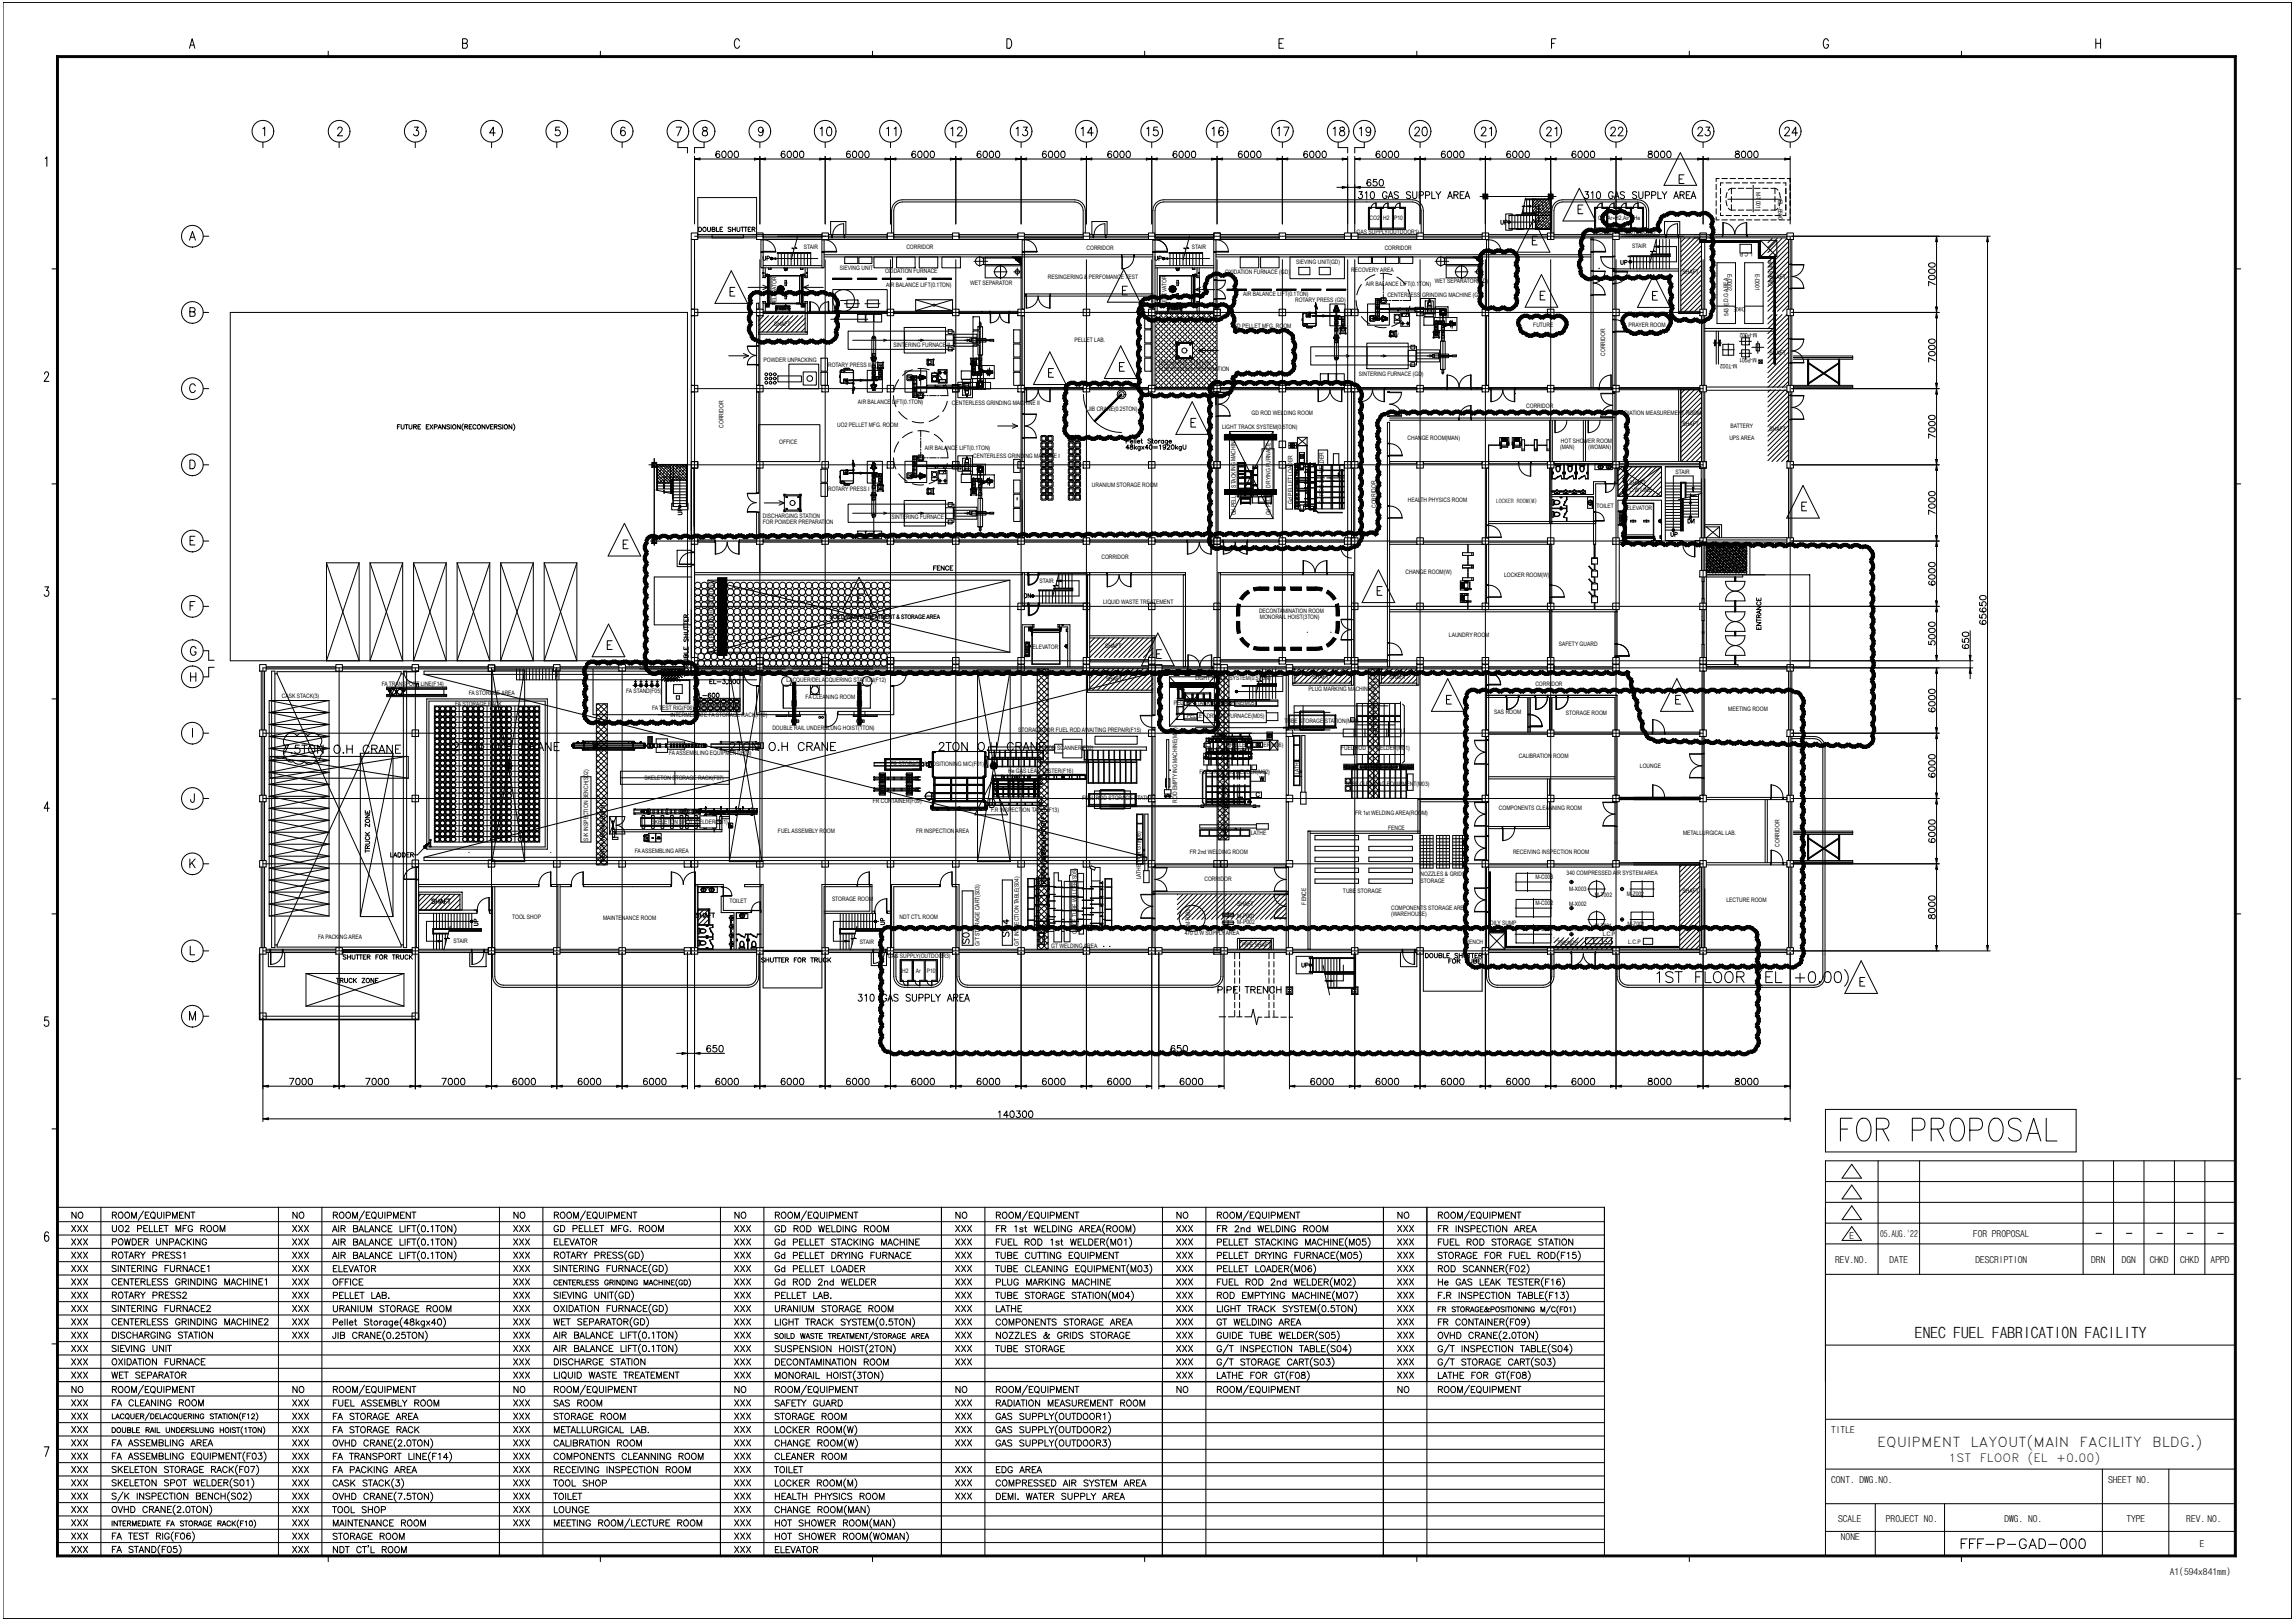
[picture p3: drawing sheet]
<svg xmlns="http://www.w3.org/2000/svg" width="841mm" height="594mm" viewBox="0 0 841 594" stroke-linecap="round" stroke-linejoin="round" font-family="sans-serif">
<defs><g id="words">
<text font-size="5.7" x="701.7" y="490.2">ENEC FUEL FABRICATION FACILITY</text>
<g font-size="5">
<text x="687.8" y="530.1">EQUIPMENT</text>
<text x="722.1" y="530.1">LAYOUT(MAIN</text>
<text x="762.1" y="530.1">FACILITY</text>
<text x="788.7" y="530.1">BLDG.)</text>
</g>
<g font-size="4.1">
<text x="714.1" y="535.6">1ST</text>
<text x="725.5" y="535.6">FLOOR</text>
<text x="743.1" y="535.6">(EL</text>
<text x="753.5" y="535.6">+0.00)</text>
</g>
<g font-size="3.5">
<text x="677.7" y="453.8">E</text>
<text x="689" y="453.4">05.AUG.'22</text>
<text x="723" y="453.3">FOR PROPOSAL</text>
<text x="672.5" y="462.7">REV.NO.</text>
<text x="692.4" y="462.7">DATE</text>
<text x="723.9" y="462.7">DESCRIPTION</text>
<text x="766.3" y="462.7">DRN</text>
<text x="777.5" y="462.7">DGN</text>
<text x="787.8" y="462.7">CHKD</text>
<text x="798.9" y="462.7">CHKD</text>
<text x="810.1" y="462.7">APPD</text>
<text x="671" y="525.3">TITLE</text>
<text x="671" y="543.5">CONT. DWG.NO.</text>
<text x="772.5" y="543.5">SHEET NO.</text>
<text x="673.6" y="557.7">SCALE</text>
<text x="691.1" y="557.8">PROJECT NO.</text>
<text x="734.5" y="557.8">DWG. NO.</text>
<text x="779.2" y="557.8">TYPE</text>
<text x="801.2" y="557.8">REV. NO.</text>
<text x="674.6" y="564.4">NONE</text>
<text x="806.1" y="566.9">E</text>
<text x="795.2" y="577.3">A1(594x841mm)</text>
</g>
<g font-size="2.2">
<text x="643.5" y="70.2" transform="rotate(90 643.5 70.2)">M-T001</text>
<text x="651.6" y="73.1" transform="rotate(90 651.6 73.1)">EL -6500</text>
<text x="501.9" y="80.7">CO2</text>
<text x="506.9" y="80.7">H2</text>
<text x="510.9" y="80.7">P10</text>
<text x="585.7" y="80.7">O2</text>
<text x="589" y="80.7">Ar+H2,Air</text>
<text x="598.7" y="80.7">He</text>
<text x="497.1" y="85.7">GAS SUPPLY(OUTDOOR1)</text>
<text x="583.7" y="85.7">GAS SUPPLY(OUTDOOR2)</text>
<text x="294.6" y="91.2">STAIR</text>
<text x="332.1" y="91.3">CORRIDOR</text>
<text x="398.2" y="91.5">CORRIDOR</text>
<text x="436.7" y="91.2">STAIR</text>
<text x="507.4" y="91.5">CORRIDOR</text>
<text x="598.1" y="90.9">STAIR</text>
<text x="642.2" y="92.4" transform="rotate(180 642.2 92.4)">L.C.P</text>
<text x="307.8" y="98.9">SIEVING UNIT</text>
<text x="324.3" y="99.9">OXIDATION FURNACE</text>
<text x="449" y="100.3">OXIDATION FURNACE (GD)</text>
<text x="475" y="96.7">SIEVING UNIT(GD)</text>
<text x="495.1" y="99.8">RECOVERY AREA</text>
<text x="616.6" y="100.5">SHAFT</text>
<text x="633.1" y="100.3" transform="rotate(90 633.1 100.3)">E-D002</text>
<text x="643.2" y="100.3" transform="rotate(90 643.2 100.3)">E-D001</text>
<text x="324.7" y="105.3">AIR BALANCE LIFT(0.1TON)</text>
<text x="355.5" y="104.5">WET SEPARATOR</text>
<text x="384" y="102.2">RESINGERING &amp; PERFOMANCE TEST</text>
<text x="500.5" y="104.8">AIR BALANCE LIFT(0.1TON)</text>
<text x="525.8" y="103.7">WET SEPARATOR(GD)</text>
<text x="648.5" y="102.3">SHAFT</text>
<text x="649.6" y="104.8" transform="rotate(-90 649.6 104.8)">OILY SUMP</text>
<text x="284.5" y="110.8" transform="rotate(-90 284.5 110.8)">ELEVATOR</text>
<text x="427.4" y="110.5" transform="rotate(-90 427.4 110.5)">ELEVATOR</text>
<text x="455.6" y="108.6">AIR BALANCE LIFT(0.1TON)</text>
<text x="474.6" y="110.7">ROTARY PRESS (GD)</text>
<text x="508.4" y="108.8">CENTERLESS GRINDING MACHINE (GD)</text>
<text x="639.6" y="112.4" transform="rotate(180 639.6 112.4)">DIKE</text>
<text x="283.7" y="119.3">SHAFT</text>
<text x="561.9" y="119.8">FUTURE</text>
<text x="596.8" y="119.8">PRAYER ROOM</text>
<text x="633.3" y="115.8" transform="rotate(-90 633.3 115.8)">543 E.D.G AREA</text>
<text x="393.7" y="125.4">PELLET LAB.</text>
<text x="452" y="120.3">GD PELLET MFG. ROOM</text>
<text x="508.8" y="123.4">AGV</text>
<text x="643.9" y="121.9" transform="rotate(180 643.9 121.9)">M-P002</text>
<text x="327.4" y="127.1">SINTERING FURNACE II</text>
<text x="588.2" y="130.4" transform="rotate(-90 588.2 130.4)">CORRIDOR</text>
<text x="643.8" y="131.2" transform="rotate(180 643.8 131.2)">M-P001</text>
<text x="648.5" y="130.2">SHAFT</text>
<text x="279.8" y="132.8">POWDER UNPACKING</text>
<text x="303.5" y="134.4">ROTARY PRESS II</text>
<text x="424.6" y="133.7">DISCHARGE STATION</text>
<text x="424.6" y="135.9">FOR POWDER PREPARATION</text>
<text x="497.9" y="137.7">SINTERING FURNACE (GD)</text>
<text x="636.6" y="133.3" transform="rotate(180 636.6 133.3)">M-T002</text>
<text x="314.4" y="148.1">AIR BALANCE LIFT(0.1TON)</text>
<text x="348.8" y="148.3">CENTERLESS GRINDING MACHINE II</text>
<text x="559.3" y="149.3">CORRIDOR</text>
<text x="398.7" y="150.5">JIB CRANE(0.25TON)</text>
<text x="458.6" y="152.1">GD ROD WELDING ROOM</text>
<text x="592.8" y="152.1">RADIATION MEASUREMENT ROOM</text>
<text x="616.6" y="156">SHAFT</text>
<text x="265.2" y="156.7" transform="rotate(-90 265.2 156.7)">CORRIDOR</text>
<text x="306.8" y="156.4">UO2 PELLET MFG. ROOM</text>
<text x="447.9" y="157.3">LIGHT TRACK SYSTEM(0.5TON)</text>
<text x="515.8" y="161.2">CHANGE ROOM(MAN)</text>
<text x="633.7" y="161.3">UPS AREA</text>
<text x="634.1" y="157">BATTERY</text>
<text x="648.5" y="157.8">SHAFT</text>
<text x="285.5" y="162.7">OFFICE</text>
<text x="339" y="164.9">AIR BALANCE LIFT(0.1TON)</text>
<text x="356.6" y="167.7">CENTERLESS GRINDING MACHINE I</text>
<text x="571.7" y="164.7">(MAN)</text>
<text x="572" y="162.3">HOT SHOWER ROOM</text>
<text x="582" y="164.7">(WOMAN)</text>
<text x="614" y="173.6">STAIR</text>
<text x="303.5" y="180">ROTARY PRESS I</text>
<text x="400.1" y="178.6">URANIUM STORAGE ROOM</text>
<text x="597.1" y="177.6">SHAFT</text>
<text x="473.7" y="184.5" transform="rotate(-90 473.7 184.5)">Gd PELLET LOADER</text>
<text x="485.1" y="184.5" transform="rotate(-90 485.1 184.5)">Gd ROD 2nd WELDER</text>
<text x="515.9" y="184.1">HEALTH PHYSICS ROOM</text>
<text x="548.2" y="184.2">LOCKER ROOM(M)</text>
<text x="597.1" y="180.1">C.W LINE</text>
<text x="279.5" y="189.8">DISCHARGING STATION</text>
<text x="326.7" y="190.3">SINTERING FURNACE I</text>
<text x="452.8" y="188.9" transform="rotate(-90 452.8 188.9)">Gd PELLET STACKING MACHINE</text>
<text x="465.6" y="188.9" transform="rotate(-90 465.6 188.9)">Gd PELLET DRYING FURNACE</text>
<text x="504.2" y="186.2" transform="rotate(-90 504.2 186.2)">CORRIDOR</text>
<text x="585.1" y="186.3">TOILET</text>
<text x="596" y="186.8">ELEVATOR</text>
<text x="279.5" y="192">FOR POWDER PREPARATION</text>
<text x="403.6" y="205">CORRIDOR</text>
<text x="380.9" y="213.6">STAIR</text>
<text x="515.1" y="210.4">CHANGE ROOM(W)</text>
<text x="551.2" y="211.3">LOCKER ROOM(W)</text>
<text x="404.3" y="221.5">LIQUID WASTE TREATEMENT</text>
<text x="304.1" y="226.8">SOILD WASTE TREATMENT &amp; STORAGE AREA</text>
<text x="461.4" y="224.7">DECONTAMINATION ROOM</text>
<text x="461.7" y="226.9">MONORAIL HOIST(3TON)</text>
<text x="531" y="233.6">LAUNDRY ROOM</text>
<text x="261.5" y="237.7" transform="rotate(-90 261.5 237.7)">SUSPENSION HOIST(2TON)</text>
<text x="378.4" y="237.9">ELEVATOR</text>
<text x="405" y="237.4">SHAFT</text>
<text x="571.3" y="236.7">SAFETY GUARD</text>
<text x="139.9" y="251.3">FA TRANSPORT LINE(F14)</text>
<text x="288.2" y="250">LACQUER/DELACQUERING STATION(F12)</text>
<text x="405.3" y="249.4">SHAFT</text>
<text x="438" y="249.2">LIGHT TRACK SYSTEM(0.5TON)</text>
<text x="481" y="248.7">SHAFT</text>
<text x="509.2" y="248.7">SHAFT</text>
<text x="562.6" y="251.3">CORRIDOR</text>
<text x="103.3" y="255.8">CASK STACK(3)</text>
<text x="171.8" y="254.8">FA STORAGE AREA</text>
<text x="229.4" y="253.9">FA STAND(F05)</text>
<text x="295.2" y="256.3">FA CLEANING ROOM</text>
<text x="479.5" y="253.3">PLUG MARKING MACHINE</text>
<text x="166.8" y="258.6">FA STORAGE RACK</text>
<text x="239" y="260.1">FA TEST RIG(F06)</text>
<text x="245.7" y="262.8">INTERMEDIATE FA STORAGE RACK(F10)</text>
<text x="430.2" y="258.4">PELLET STACKING MACHINE(M05)</text>
<text x="434.9" y="263.3">PELLET DRYING FURNACE(M05)</text>
<text x="547.6" y="261.8">SAS ROOM</text>
<text x="573.8" y="262.2">STORAGE ROOM</text>
<text x="633.3" y="260.6">MEETING ROOM</text>
<text x="283" y="267.7">DOUBLE RAIL UNDERSLUNG HOIST(1TON)</text>
<text x="373.1" y="268.1">STORAGE FOR FUEL ROD AWAITING PREPAIR(F15)</text>
<text x="470.7" y="264.8">TUBE STORAGE STATION(M04)</text>
<text x="504.2" y="268.1" transform="rotate(-90 504.2 268.1)">TRENCH,W800xH500(F11)</text>
<text x="382.9" y="275">ROD SCANNER(F02)</text>
<text x="450.7" y="273.8">PELLET LOADER(M06)</text>
<text x="491.4" y="274.9">FUEL ROD 1st WELDER(M01)</text>
<text x="245.2" y="276.5">FA ASSEMBLING EQUIPMENT(F03)</text>
<text x="326.3" y="280.7">FR STORAGE &amp; POSITIONING M/C(F01)</text>
<text x="493.1" y="281.7">TUBE CUTTING EQUIPMENT</text>
<text x="556.6" y="277.6">CALIBRATION ROOM</text>
<text x="601" y="281.4">LOUNGE</text>
<text x="236.2" y="285.6">SKELETON STORAGE RACK(F07)</text>
<text x="369.4" y="283.2">He GAS LEAK TESTER(F16)</text>
<text x="439.5" y="283.7">FUEL ROD 2nd WELDER(M02)</text>
<text x="476.1" y="283.8" transform="rotate(-90 476.1 283.8)">LATHE</text>
<text x="493" y="287.9">TUBE CLEANING EQUIPMENT(M03)</text>
<text x="396.5" y="293.3">FUEL ROD STORAGE STATION</text>
<text x="319.8" y="294.3">FR CONTAINER(F09)</text>
<text x="363.2" y="297.5">F.R INSPECTION TABLE(F13)</text>
<text x="431.4" y="294.2" transform="rotate(-90 431.4 294.2)">ROD EMPTYING MACHINE(M07)</text>
<text x="496.6" y="298.5">FR 1st WELDING AREA(ROOM)</text>
<text x="549.3" y="296.8">COMPONENTS CLEANNING ROOM</text>
<text x="238.8" y="301.9">SKELETON SPOT WELDER(S01)</text>
<text x="285.1" y="305.1">FUEL ASSEMBLY ROOM</text>
<text x="335.7" y="305.1">FR INSPECTION AREA</text>
<text x="508.7" y="304.1">FENCE</text>
<text x="215.5" y="308" transform="rotate(-90 215.5 308)">S/K INSPECTION BENCH(S02)</text>
<text x="449.3" y="307.8" transform="rotate(-90 449.3 307.8)">TRENCH,W800xH500(F11)</text>
<text x="458.4" y="306.1">LATHE</text>
<text x="616.8" y="306.1">METALLURGICAL LAB.</text>
<text x="652.1" y="310.2" transform="rotate(-90 652.1 310.2)">CORRIDOR</text>
<text x="221.7" y="316.4" transform="rotate(-90 221.7 316.4)">TRENCH,W800xH500(F11)</text>
<text x="232.6" y="312.4">FA ASSEMBLING AREA</text>
<text x="436.1" y="313">FR 2nd WELDING ROOM</text>
<text x="554.4" y="313.1">RECEIVING INSPECTION ROOM</text>
<text x="418.1" y="322.2" transform="rotate(-90 418.1 322.2)">LATHE FOR GT(F08)</text>
<text x="441.4" y="322.8">CORRIDOR</text>
<text x="520.6" y="321.1">NOZZLES &amp; GRIDS</text>
<text x="520.6" y="323.4">STORAGE</text>
<text x="562.7" y="322.1">M-C003</text>
<text x="574.1" y="320.5">340 COMPRESSED AIR SYSTEM AREA</text>
<text x="304.9" y="330">STORAGE ROOM</text>
<text x="383.2" y="325.2" transform="rotate(-90 383.2 325.2)">TRENCH,W800xH500(F11)</text>
<text x="492.1" y="327.3">TUBE STORAGE</text>
<text x="575" y="326.3">M-X003</text>
<text x="584.5" y="328.6">M-T002</text>
<text x="596.2" y="328.4">M-Z002</text>
<text x="616.6" y="327.2">SHAFT</text>
<text x="267.3" y="331.1">TOILET</text>
<text x="453.4" y="332.1">SHAFT</text>
<text x="478.7" y="331.5" transform="rotate(-90 478.7 331.5)">FENCE</text>
<text x="509.8" y="335.7">(WAREHOUSE)</text>
<text x="509.8" y="333.4">COMPONENTS STORAGE AREA</text>
<text x="562.7" y="331.7">M-C002</text>
<text x="575" y="331.9">M-X002</text>
<text x="632.7" y="330.7">LECTURE ROOM</text>
<text x="187.7" y="336.7">TOOL SHOP</text>
<text x="221" y="337">MAINTENANCE ROOM</text>
<text x="329.6" y="336.8">NDT CT'L ROOM</text>
<text x="436.2" y="339.5" transform="rotate(-90 436.2 339.5)">M-T003</text>
<text x="453.4" y="336.3">M-P001</text>
<text x="453.4" y="338.5">M-P002</text>
<text x="545.9" y="338.9">OILY SUMP</text>
<text x="562.7" y="341.2">M-C001</text>
<text x="575" y="341.2">M-X001</text>
<text x="584.4" y="340">M-T001</text>
<text x="596.4" y="339.4">M-Z001</text>
<text x="116.6" y="344.1">FA PACKING AREA</text>
<text x="166.2" y="345.7">STAIR</text>
<text x="315" y="345.9">STAIR</text>
<text x="358.9" y="346.5" transform="rotate(-90 358.9 346.5)">G/T STORAGE CART(S03)</text>
<text x="373.4" y="346.6" transform="rotate(-90 373.4 346.6)">G/T INSPECTION TABLE(S04)</text>
<text x="385.2" y="347.2">GT WELDING AREA</text>
<text x="394.6" y="342.3" transform="rotate(-90 394.6 342.3)">GUIDE TUBE WELDER(S05)</text>
<text x="434.1" y="342.6">470 D.W SUPPLY AREA</text>
<text x="455.2" y="347">PIPE SHAFT</text>
<text x="535.9" y="345.8">TRENCH</text>
<text x="570.7" y="346.5">TRENCH</text>
<text x="587.3" y="342.8">L.C.P</text>
<text x="596.7" y="345.8">L.C.P</text>
<text x="325.3" y="351.1">GAS SUPPLY(OUTDOOR3)</text>
<text x="330.6" y="356.4">H2</text>
<text x="335.7" y="356.4">Ar</text>
<text x="339.6" y="356.4">P10</text>
</g>
</g></defs>
<!-- layer: 0 -->
<g fill="none" stroke="#000" stroke-width=".37">
<path d="M1.1 .8h838.7v592.4h-838.7zM1.1 .8h.1M69.4 17.7l1-3.5 1 3.5M69.8 16.5h1.2M120.3 18.8v1.9M169.5 15.9l1.5-.2 .3-.5-.3-.8-1.5-.2v3.5h1.1a.95 .95 0 0 0 .7-.9 .95 .95 0 0 0-.7-.9M220 18.8v1.9M271 15a.88 .88 0 0 0-.9-.8 .88 .88 0 0 0-.9 .8v1.9a.88 .88 0 0 0 .9 .8 .88 .88 0 0 0 .9-.8M319.7 18.8v1.9M369 14.2h.8a2.1 2.1 0 0 1 0 3.5h-.8zM419.5 18.8v1.9M468.7 15.9h1"/>
<path d="M470.3 14.2h-1.6v3.5h1.6M519.2 18.8v1.9M568.6 15.9h1M570.2 14.2h-1.6v3.5M619 18.8v1.9M670 15a.88 .88 0 0 0-.8-.8 .88 .88 0 0 0-.9 .8v1.9a.93 .93 0 0 0 1.2 .8 .93 .93 0 0 0 .5-1.3h-.6M718.8 18.8v1.9M768 15.9h1.8M768 14.2v3.5M769.8 14.2v3.5M839.8 .8h-838.7M839.9 .8l-.1 592.4h-838.7"/>
<path d="M20.7 20.4h798.8l-.7 .7h-797.4zM20.7 20.4l.7 .7v548.7l-.7 .7zM818.8 21.1l.7-.7v550.1l-.7-.7zM16.6 58.1l.6-.6v3.5M615.8 56l5.9 11.9h-11.9zM554.2 79v-.6h-2.4v6h2.4v-.6M557.8 78.1h5.1v.7h-9.9M558.9 73h9.5v10.9h-15.4M578.3 76.7h1.1M578.7 69l6 12h-12zM580.1 75.1h-1.8v3.2h1.8M586.6 79.5l1.2 .2v.6l-1.2 .2z"/>
<path d="M587 78.6l1 .6-.2 .5-1.2-.2zM587.5 78l.9-.8 .6 1-.5 .5zM587.6 77.9l.8 .9-.4 .4-1-.6zM588.4 77.2l1-.4 .2 1.2-.6 .2zM589.4 76.8h1.2l-.3 1.2h-.7zM590.6 76.8l1 .4-.6 1-.7-.2zM591.5 78l.9-.8 .6 1-.5 .5zM591.6 77.2l.9 .8-1 .7-.5-.5zM592.4 77.2l1-.4 .2 1.2-.6 .2zM593.4 76.8h1.2l-.3 1.2h-.7zM594.6 76.8l1 .4-.6 1-.7-.2zM595.6 77.2l.9 .8-1 .7-.5-.5z"/>
<path d="M595.8 77.8h1.1l-.3 1.1h-.5zM596.9 77.8l1 .5-.8 .9-.5-.3zM597.4 79.6l1.1-.5 .2 1.1-1.2-.1zM597.9 78.3l.6 .8-1.1 .5-.3-.4zM608 79.9l1.2 .4-.1 .5-1.2 .2zM608.6 79l.8 .9-.2 .4-1.2-.4zM608.6 79l1-.6 .3 1.2-.5 .3zM609.6 78.4h1l-.2 1.2h-.5zM610.1 78.6l.8-.8 .6 1.1-.5 .4zM610.9 77.8l1.1-.4 .2 1.2-.7 .3zM612 77.4h1.1l-.2 1.2h-.7zM613.1 77.4l1.1 .5-.7 1-.6-.3z"/>
<path d="M614.1 78.6l.8-.7 .6 1-.5 .4zM614.2 77.9l.8 .7-.9 .7-.6-.4zM614.9 77.9l1.1-.5 .2 1.2-.7 .3zM615.3 65.6h1.1M616 77.4h1.1l-.2 1.2h-.7zM617.1 64.1h-1.8v3.1h1.8M617.1 77.4l1.1 .5-.7 1-.6-.3zM618 78.6l.9-.7 .6 1-.5 .5zM618.2 77.9l.8 .7-1 .8-.5-.5zM618.9 77.9l1.1-.4 .2 1.1-.7 .3zM620 77.5h1.1l-.2 1.1h-.7zM621.1 77.5l1.1 .4-.7 1-.6-.3z"/>
<path d="M622 78.6l.9-.7 .6 1-.5 .5zM622.2 77.9l.8 .8-1 .7-.5-.5zM622.9 77.9l1-.4 .3 1.1-.7 .3zM623.9 77.5h1.2l-.2 1.1h-.7zM625.1 77.5l1 .4-.6 1-.6-.3zM626.1 77.9l.9 .8-1 .7-.5-.5zM626.7 79.9l.9-.7 .5 1-1.2 .3zM626.8 78.5l.8 .7-.9 .7-.5-.4zM19.1 98.5h2M268 99.2l6 12h-12zM278 87.8h266.3M287.3 98.1l.2 .3"/>
<path d="M287.5 98.2v.7h.9v-.7M287.5 99v-.3h.8v.3M287.7 99h.1M287.7 99h.2M287.8 98.4h.3M287.8 98.2v.5M287.9 99v.2M287.9 99.2h.1M287.9 99.1h.1M288 99.1l-.1 .1M288 99h-.1M288.1 98.2v.5"/>
<path d="M288.2 99h-.2M288.6 98.1l-.2 .3M411.8 98.8l6 11.9h-12zM430.9 98.1l.2 .3M431.1 98.2v.7h.9v-.7M431.1 98.2v.8M431.1 98.7h.8v.3M431.3 99h.1M431.3 99h.5M431.4 98.4h.3M431.4 98.2v.5M431.5 99v.2l.1-.2"/>
<path d="M431.5 99.1h.1M431.7 98.2v.5M431.8 99h.1M432.2 98.1l-.2 .3M445.4 99.7l1.2 .1-.3 1.1h-.7zM446.6 99.8l1 .4-.7 1-.6-.3zM449.4 99.9h1.2l-.3 1.2h-.7zM450.6 99.9l1 .5-.7 1-.6-.3zM541.6 98.7l1.2-.3 .3 .7-1.1 .6zM541.6 97.5l1.2 .2v.7l-1.2 .3zM541.8 94.9l1.2-.2 .2 .5-1.1 .7zM541.8 93.9l1.2 .3v.5l-1.2 .2z"/>
<path d="M542 99.7l1.1-.6 .4 .5-.7 1zM542 96.5l1.1 .6-.3 .6-1.2-.2zM542.1 95.9l1.1-.7 .3 .4-.7 1zM542.1 93l1.1 .7-.2 .5-1.2-.3zM542.7 92.4l.8-.8 .7 1.1-.5 .4zM542.8 99.6l.7 1-.4 .5-1.1-.6zM542.8 95.6l.7 1-.4 .5-1.1-.6zM542.8 92.3l.7 1-.3 .4-1.1-.7zM543.5 91.6l1.1-.4 .2 1.2-.6 .3zM544.6 91.2h1.1l-.2 1.2h-.7zM545.7 91.2l1.1 .4-.6 1.1-.7-.3zM546.7 92.4l.8-.8 .7 1.1-.6 .4z"/>
<path d="M546.8 91.6l.8 .8-.9 .7-.5-.4zM547.5 91.6l1.1-.4 .2 1.2-.6 .3zM548.6 91.2h1.1l-.2 1.2h-.7zM549.7 91.2l1.1 .4-.6 1.1-.7-.3zM550 80.7v1.1l.4 .4 .4-.2 .1-1.3M550.7 92.4l.8-.8 .6 1.1-.5 .4zM550.8 91.6l.8 .8-.9 .7-.5-.4zM551.4 81.5l.8-.1 .1-.5-.9-.2v1.5M551.5 91.6l1.1-.4 .2 1.2-.7 .3zM552.6 91.2h1.1l-.2 1.2h-.7zM553.7 91.2l1.1 .4-.7 1.1-.6-.3zM554.8 91.6l.8 .8-.9 .7-.6-.4z"/>
<path d="M555.3 93.8l1-.7 .4 1.1-1.2 .2zM555.3 95.7l1 .7-.8 .8-.7-.9zM555.3 97.7l1-.6 .4 1.1-1.2 .2zM555.3 99.7l1 .7-.8 .8-.7-1zM555.5 92.3l.8 .8-1 .7-.5-.5zM555.5 94.4l1.2-.2v1.1l-1.2-.2zM555.5 95.1l1.2 .2-.4 1.1-1-.7zM555.5 96.3l.8 .8-1 .6-.5-.5zM555.5 98.4l1.2-.2v1.1l-1.2-.2zM555.5 99.1l1.2 .2-.4 1.1-1-.7zM561.5 88.1h1.1M562 80.4l6 12h-12z"/>
<path d="M563.3 86.5h-1.8v3.2h1.8M578 97.1l1.2-.1 .2 .7-1.1 .5zM578.1 96l1.2 .3-.1 .7-1.2 .1zM578.3 98.2l1.1-.5 .4 .5-.8 .9zM578.4 93.2l1.2-.2 .2 .7-1.1 .6zM578.5 92l1.1 .4v.6l-1.2 .2zM578.6 99.4l1.2 .1 .1 .6-1.2 .4zM578.6 95l1 .7-.3 .6-1.2-.3zM578.6 95l.9-.8 .6 1-.5 .5zM578.7 94.3l1.1-.6 .4 .6-.8 .9zM578.7 89.2l1.2-.1 .2 .6-1 .6zM578.8 88.1l1.2 .3-.1 .7-1.2 .1z"/>
<path d="M578.9 98.4l1 .6-.1 .5-1.2-.1zM579 91l.9 .7-.3 .7-1.1-.4zM579 91l.8-.8 .7 1.1-.6 .4zM579.1 90.3l1-.6 .5 .6-.9 .9zM579.3 87l1 .8-.3 .6-1.2-.3zM579.3 87l.9-.7 .6 1-.5 .5zM579.6 86.4l1.2-.3 .1 .2-.8 .9zM579.7 85.4l1.1 .5v.2l-1.2 .3zM580.2 84.9l.8-.8 .6 1-.5 .5zM580.3 84.7l.7 1-.2 .2-1.1-.5zM581 84.1l1.1-.4 .2 1.1-.7 .3zM582.1 83.7l1.1-.1-.2 1.2h-.7z"/>
<path d="M583.2 83.6l1.1 .5-.7 1-.6-.3zM584.2 84.8l.8-.8 .6 1.1-.5 .4zM584.3 84.1l.8 .7-.9 .7-.6-.4zM585 84l1-.4 .3 1.2-.7 .3zM586 83.6h1.2l-.2 1.2h-.7zM586.6 80.5l1.2-.2 .2 .5-1 .6zM587 81.4l1-.6 .4 .4-.8 .9zM587.2 83.6l1.1 .4-.7 1-.6-.2zM587.5 82l1-.7 .5 .5-.7 1zM588.1 84.8l.9-.8 .6 1-.5 .5zM588.3 84l.8 .8-1 .7-.5-.5zM589 81.8l.6 .2-.3 1.2-1-.4z"/>
<path d="M589 84l1-.4 .3 1.2-.7 .2zM589.6 82l.6 .1 .2 1.2-1.1-.1zM590 83.6h1.2l-.2 1.2h-.7zM590.2 82.1l.6-.2 .6 1-1 .4zM590.8 81.9l.6-.5 .9 .8-.9 .7zM591.2 83.6l1 .4-.6 1-.6-.2zM591.3 82.2l1-.7 .5 .4-.6 1zM592.1 84.8l.9-.8 .6 1-.5 .5zM592.2 84l.9 .8-1 .7-.5-.5zM592.8 81.9l.7 .3-.3 1.2-1-.5zM593 84l1-.4 .3 1.1-.7 .3zM593.5 82.2h.7l.2 1.2h-1.2z"/>
<path d="M594 83.6h1.2l-.2 1.1h-.7zM594.2 82.2l.6-.3 .6 1-1 .5zM594.8 81.9l.5-.4 1 .7-.9 .7zM595.2 83.6l1 .4-.6 1-.6-.3zM596 81.2l.5 .1 .2 1.2-1.1-.1zM596.1 84.7l.9-.7 .6 1-.5 .4zM596.2 84l.9 .7-1 .7-.5-.4zM596.5 81.3l.5-.2 .7 1-1 .4zM597 84l1-.5 .2 1.2-.6 .3zM597.4 80.7l1.1 .5-.8 .9-.7-1zM597.5 80.1l1.2 .1-.2 1-1.1-.5zM598 83.5h1.2l-.3 1.2h-.7z"/>
<path d="M599.2 83.5l1 .4-.6 1-.7-.2zM600.1 84.7l.8-.8 .7 1-.5 .5zM600.2 83.9l.9 .8-1 .7-.5-.5zM600.9 83.9l1.1-.4 .2 1.2-.6 .2zM602 83.5h1.1l-.2 1.2h-.7zM603.1 83.5l1.1 .4-.6 1-.7-.2zM604.1 84.7l.8-.8 .7 1-.5 .5zM604.2 83.9l.9 .8-1 .7-.5-.5zM604.9 83.9l1-.4 .3 1.1-.6 .3zM605.9 83.5l1.1-.1-.1 1.2h-.7zM606.9 83.5l1.2-.2 .3 .6-1.1 .6zM606.9 82.3l1.2 .3v.7l-1.2 .2z"/>
<path d="M607 83.4l1.1 .4-.6 1-.6-.2zM607.3 84.5l1.1-.6 .4 .5-.7 1zM607.4 81.3l1 .6-.3 .7-1.2-.3zM608.1 83.8l.8 .7-.9 .8-.5-.5zM608.1 80.4l.7 1-.4 .5-1-.6zM626.8 81.7l1.1 .5-.6 .9-.8-.9zM626.9 80.5l1.2-.3 .1 1-1.2-.1zM627 83.7l1-.7 .4 1.1-1.2 .2zM627 85.7l1 .6-.8 .8-.7-.9zM627 87.6l1-.6 .4 1.1-1.2 .2zM627 89.6l1 .7-.8 .8-.7-.9zM627 91.6l1-.6 .4 1.1-1.2 .2z"/>
<path d="M627 93.6l1 .7-.8 .8-.7-1zM627 95.6l1-.6 .4 1-1.1 .3zM627 81.1l1.2 .1-.3 1-1.1-.5zM627 97.6l1 .6-.8 .9-.7-1zM627 99.6l1-.6 .4 1-1.1 .3zM627.2 82.2l.8 .8-1 .7-.5-.6zM627.2 86.2l.8 .8-1 .6-.5-.5zM627.2 84.3l1.2-.2v1.1l-1.2-.2zM627.2 85l1.2 .2-.4 1.1-1-.6zM627.2 90.2l.8 .8-1 .6-.5-.5zM627.2 88.3l1.2-.2v1.1l-1.2-.2zM627.2 89l1.2 .2-.4 1.1-1-.7z"/>
<path d="M627.2 94.1l.8 .9-1 .6-.5-.5zM627.2 92.3l1.2-.2v1.1l-1.2-.2zM627.2 93l1.2 .2-.4 1.1-1-.7zM627.2 98.1l.8 .9-1 .6-.5-.5zM627.3 96.3l1.1-.3v1.2l-1.1-.2zM627.3 97l1.1 .2-.4 1-1-.6zM637.6 89.5v3.2M819.1 98.5h2M267.5 106.8h1.1M269.3 105.3h-1.8v3.2h1.8M273.9 120l1.1 .2v.7l-1.1 .2zM273.9 117.1l1.1-.2 .3 .7-1 .6z"/>
<path d="M273.9 116l1.1 .2v.7l-1.1 .2zM273.9 113.2l1.1-.3 .3 .7-1 .6zM273.9 112l1.1 .2v.7l-1.1 .3zM274.2 109.3h1.2l.1 .5-1.1 .5zM274.3 118.9l1 .7-.3 .6-1.1-.2zM274.3 118.2l1-.6 .5 .5-.7 .9zM274.3 114.9l1 .7-.3 .6-1.1-.2zM274.3 114.2l1-.6 .5 .5-.7 1zM274.3 111l1 .6-.3 .6-1.1-.2zM274.4 110.3l1.1-.5 .3 .3-.7 1zM274.4 108.3l1.1 .6-.1 .4h-1.2zM274.9 107.7l.9-.8 .6 1-.5 .5z"/>
<path d="M275.1 118.1l.7 .9-.5 .6-1-.7zM275.1 114.1l.7 1-.5 .5-1-.7zM275.1 110.1l.7 1-.5 .5-1-.6zM275.1 107.6l.7 .9-.3 .4-1.1-.6zM275.8 106.9l1-.4 .3 1.2-.7 .2zM276.8 106.5h1.2l-.2 1.2h-.7zM278 106.5l1 .4-.6 1-.6-.2zM278.9 107.7l.9-.8 .6 1-.5 .5zM279 106.9l.9 .8-1 .7-.5-.5zM279.6 111.1l-.1-.6h1l-.1 .6M279.6 101.1l-.1 .6h1l-.1-.6M279.8 106.9l1-.4 .2 1.2-.6 .2z"/>
<path d="M280.4 100.4h.8v11.4h-.8M280.5 112.5h.6M280.5 111.6v.9M280.5 112.5l.6-.9v.9M280.5 111.6l.6 .9M280.7 111.4h.4M280.7 100.6h.1M280.7 111.6h.1M280.7 111.4h.1M280.7 100.8h.1M280.7 111.5h.4M280.7 100.8l.2 .3"/>
<path d="M280.7 111.4v.3h.4v-.3M280.7 111.2l.3 .1M280.7 100.6v.2M280.8 111.2v.2M280.8 111.6h.1M280.8 100.9h.1M280.8 101h.1M280.8 100.8v.3M280.8 106.5h1.2l-.3 1.2h-.7zM280.9 111.3l-.2 .1M280.9 111.2v.6M281 111.2v.2"/>
<path d="M281 111.3h.1M281 100.9h.1M281 100.9l-.3 .2M281.1 100.9l-.1 .2M281.1 111.6h-.6M281.2 111.6h-.1M281.2 111.4h-.1M281.3 101h12.8v10.3h-12.8zM281.4 112.5h.5M281.4 111.6v.9M281.4 111.6l.5 .9M281.5 111.4h.4"/>
<path d="M281.5 100.8h.4M281.5 100.6h.1M281.5 100.6v.2M281.5 100.8h.1M281.5 111.1l11.9 .2M281.5 111.4h.1M281.6 111.2v.2M281.6 100.9h.1M281.6 101h.1M281.6 111.3l-.1 .3M281.6 100.8v.3M281.7 101v10.2"/>
<path d="M281.7 111.4v.4M281.8 111.2v.2M281.8 100.8v.3M281.8 101h.1M281.8 111.3h.1M281.8 100.9h.1M281.8 111.4h.1M281.9 111.6l-.5 .9M281.9 100.6h.1M281.9 100.6v.1M281.9 101.1h-.4l.1 10.1h.3M281.9 111.7h-.4v-.2h.4v1"/>
<path d="M281.9 111.6h-.5M282 100.7v10.7M282 111.4v.2M282 100.6l-.1 .1M282 111.6h-.1M282 106.5l1 .4-.6 1-.7-.2zM282 101v.1M282 111.1v.2M282.5 101.1v10M282.9 107.7l.9-.8 .6 1-.5 .5zM283 111.4h.9M283 111.4v-.3l.9 .3"/>
<path d="M283 111.4l.9-.3v.3M283 106.9l.9 .8-1 .7-.5-.5zM283.8 106.9l1-.4 .2 1.2-.6 .2zM284 111.1h.1M284.2 114.1v-2h5.3v2M284.5 112.1v2M284.5 112.4h5M284.8 105.9h1.3l-1 1zM284.8 112.6h4.1v1h-4.1zM284.8 106.5h1.2l-.3 1.2h-.7zM285.1 105l1-.4v1.3zM285.1 105l1 .9h-1.3z"/>
<path d="M285.7 112.8h2.2v.6h-2.2zM286 106.5l1 .4-.6 1-.7-.2zM286.1 105.9v1.4l-1-.4zM286.1 105.9l.9 1-.9 .4zM286.1 105.9h1.3l-.4 1zM286.1 104.6l.9 .4-.9 .9zM286.9 107.7l.8-.8 .7 1-.5 .5zM287 106.9l.9 .8-1 .7-.5-.5zM287 105l.4 .9h-1.3zM287.5 112.4v-.3h.9v.3M287.7 107.6h.5v1.9h-.5zM287.7 102.7h.5v2h-.5z"/>
<path d="M287.7 112v.1M287.7 106.9l1.1-.4 .2 1.2-.6 .2zM287.9 112h-.2M287.9 111.7v.3M287.9 111.9h.1M287.9 111.7h.1M288 112h.2M288.2 112v.1M288.8 106.5h1.1l-.2 1.2h-.7zM289.2 112.1v2M289.9 106.5l1.1 .4-.6 1-.7-.2zM290.9 107.7l.8-.8 .7 1-.6 .5z"/>
<path d="M291 106.9l.8 .8-.9 .7-.5-.5zM291.7 106.9l1.1-.4 .2 1.2-.6 .2zM291.9 111.1h.1M291.9 111.4l1-.3v.3M291.9 111.4h1M291.9 111.4v-.3l1 .3M292.8 106.5h1.1l-.2 1.2h-.7zM293 101.1v10M293.4 101l-11.9 .1M293.5 100.7l.1 .1M293.5 111.4h.5M293.5 100.8h.5"/>
<path d="M293.5 100.6h.1M293.5 100.6v.1M293.5 100.8h.1M293.5 111.6h.6M293.5 111.6h.1M293.5 111.5h.5M293.6 100.9l.1 10.5M293.6 111.4l-.1 .3h.5v-.3M293.6 101.1h.4v10.1h-.4M293.6 100.6v.1M293.6 112.5v-.9l.5 .9M293.6 112.5h.5"/>
<path d="M293.6 100.9v10.4M293.7 101h.1M293.7 111.3l-.2 .1M293.8 100.9v10.9M293.9 100.8v.3M293.9 101h.1M293.9 111.3h.1M293.9 100.9h.1M293.9 111.4h.1M293.9 111.6h.1M293.9 111.2v.2M293.9 106.5l1.1 .4-.6 1-.7-.2z"/>
<path d="M293.9 100.6l.1 .2M294 100.8v.1M294 100.6v.1M294 111.4h.1M294 111.6h.1M294.1 111.6v.9M294.1 111.6l-.5 .9M294.3 111.4h.5M294.3 111.6h.6M294.3 111.6h.1M294.4 111.5h.4M294.4 111.4v.3h.4v-.3"/>
<path d="M294.4 111.4h-.1M294.4 111.2l.2 .1M294.4 111.2l.1 .2M294.4 112.5v-.9l.5 .9M294.4 101l.4 .1M294.4 112.5h.5M294.4 111.3h.1M294.4 100.9l.1 .2M294.5 100.9h.1M294.5 111.4h.1M294.5 111.3h.1M294.5 100.8v.3"/>
<path d="M294.5 111.2l.1 .6M294.6 111.2l.1 .2M294.6 100.9h.1M294.7 100.9v.2M294.7 100.9h.1M294.7 111.6h.1M294.7 100.6h.1M294.7 100.6v.1M294.8 100.8l-.2 .3M294.8 111.4h.1M294.8 100.7v.1M294.8 111.6h.1"/>
<path d="M294.8 100.6v.1M294.8 100.8v.1M294.9 107.7l.8-.8 .6 1-.5 .5zM294.9 111.6l-.5 .9M294.9 111.6v.9M295 106.9l.8 .8-.9 .7-.5-.5zM295 111.1v-.6h1l-.2 .6M295 101.1v.6h1l-.2-.6M295 100.4h-.7v11.4h.7M295 114.9h.8M295.7 106.9l1.1-.4 .2 1.2-.7 .2zM296.8 106.5h1.1l-.2 1.2h-.7z"/>
<path d="M297.9 106.5l1.1 .4-.6 1-.7-.2zM298.9 107.7l.8-.8 .6 1-.5 .5zM299 106.9l.8 .8-.9 .7-.5-.5zM299.7 106.9l1.1-.4 .2 1.2-.7 .2zM300.8 106.5h1.1l-.2 1.2h-.7zM301.9 106.5l1.1 .4-.7 1-.6-.2zM303 106.9l.8 .8-.9 .7-.6-.5zM303 107.5l1.1-.3 .1 1.2-.6 .2zM304.1 107.2l1.2 .2-.5 1.1-.6-.1zM305.2 108.9l1-.8 .5 1.1-1.2 .2zM305.3 107.4l.9 .7-1 .8-.4-.4zM306.2 110.3l1-.6 .4 1-1.1 .2z"/>
<path d="M306.2 112.3l1 .6-.8 .9-.7-1zM306.2 114.3l1-.7 .4 1.1-1.1 .2zM306.2 116.3l1 .6-.8 .9-.7-1zM306.2 118.3l1-.7 .4 1.1-1.1 .2zM306.4 108.8l.8 .9-1 .6-.5-.5zM306.4 112.8l.8 .8-1 .7-.5-.5zM306.4 116.8l.8 .8-1 .7-.5-.5zM306.5 110.9l1.1-.2v1.2l-1.1-.3zM306.5 111.6l1.1 .3-.4 1-1-.6zM306.5 114.9l1.1-.2v1.2l-1.1-.3zM306.5 115.6l1.1 .3-.4 1-1-.6zM306.5 118.9l1.1-.2v1.1l-1.1-.2z"/>
<path d="M306.5 119.6l1.1 .2-.4 1.1-1-.6zM411.3 106.4h1.1M413.1 104.9h-1.8v3.2h1.8M416.4 118.2l1.2-.2 .3 .6-1 .7zM416.4 117.1l1.2 .2v.7l-1.2 .2zM416.6 114.1h1.2l.1 .6-1 .5zM416.9 119.3l1-.7 .4 .6-.7 .9zM416.9 116l1 .6-.3 .7-1.2-.2zM416.9 115.2l1-.5 .4 .5-.7 .9zM416.9 113l1 .5-.1 .6h-1.2zM417.4 111.3l1.2 .2v.7l-1.2 .2zM417.4 112.4l1.2-.2 .3 .7-1 .6z"/>
<path d="M417.5 112.2l.8-.8 .7 1-.5 .5zM417.6 119.2l.7 .9-.4 .5-1-.6zM417.6 115.2l.7 .9-.4 .5-1-.6zM417.6 112.1l.7 .9-.4 .5-1-.5zM417.9 110.2l1 .7-.3 .6-1.2-.2zM417.9 113.5l1-.6 .4 .5-.7 1zM418.2 114.7h1.2l.2 .5-1.1 .6zM418.3 111.4l1.1-.4 .2 1.2-.6 .2zM418.4 113.6l1.1 .5-.1 .6h-1.2zM418.5 109.5l.7-.5 .4 1.1-.1 .1zM418.5 115.8l1.1-.6 .3 .5-.7 .9zM418.6 109.4l.7 1-.4 .5-1-.7z"/>
<path d="M419.2 109l1-.1-.3 1.2h-.3zM419.4 111h1.1l-.2 1.2h-.7zM419.9 116.8l1-.7 .5 .5-.7 1zM419.9 115.7l.6 .2-.2 1.2-1.1-.5zM420 109.5l.8-.8 .7 1-.5 .5zM420.2 108.9l.8 .6-1 .7-.1-.1zM420.5 111l1.1 .4-.6 1-.7-.2zM420.8 108.7l1.1-.5 .2 1.2-.6 .3zM421.4 116.6l.6 .2-.2 1.2-1.1-.4zM421.5 112.2l.8-.8 .7 1-.6 .5zM421.6 111.4l.8 .8-.9 .7-.5-.5zM421.9 108.2h1.1l-.2 1.2h-.7z"/>
<path d="M422 116.8h.7l.2 1.2h-1.1zM422.3 111.4l1.1-.4 .2 1.2-.6 .2zM422.7 116.8l.7-.2 .6 1-1.1 .4zM423 108.2l1.1 .4-.6 1-.7-.2zM423.4 116.6l.5-.5 .9 .7-.8 .8zM423.4 111h1.1l-.2 1.2h-.7zM423.9 116.8l.9-.7 .6 .5-.7 1zM424 109.3l.8-.8 .7 1-.5 .5zM424.1 108.6l.9 .7-1 .8-.5-.5zM424.5 111l1.1 .4-.6 1-.7-.2zM424.8 108.5l1.1-.4 .2 1.1-.6 .3zM424.9 101h12.9v10.3h-12.9z"/>
<path d="M425.1 111.1l12 .2M425.1 101v10.3M425.4 116.6l.6 .2-.2 1.2-1.1-.4zM425.5 112.2l.8-.8 .7 1-.6 .5zM425.6 111.4l.8 .8-.9 .7-.5-.5zM425.9 108.1l1.1-.1-.2 1.2h-.7zM426 116.8h.7l.2 1.2h-1.1zM426.3 111.4l1.1-.4 .2 1.2-.6 .2zM426.7 116.8l.7-.2 .6 1-1.1 .4zM427 108l1.1 .4-.6 1-.7-.2zM427.4 116.6l.5-.5 .9 .7-.8 .8zM427.4 111h1.1l-.2 1.2h-.7z"/>
<path d="M427.8 114.1v-2h5.3v2M427.9 116.8l.9-.7 .5 .5-.6 1zM428 109.2l.8-.8 .7 1-.5 .5zM428.1 112.1v2M428.1 108.4l.8 .7-.9 .8-.5-.5zM428.1 112.4h5M428.4 105.9h1.3l-.9 1zM428.4 112.6h4.1v1h-4.1zM428.5 111l1.1 .4-.6 1-.7-.2zM428.8 106.9l.9-1v1.4zM428.8 105l.9-.4v1.3zM428.8 105l.9 .9h-1.3z"/>
<path d="M428.8 108.4l1-.5 .3 1.2-.6 .3zM429.3 112.8h2.2v.6h-2.2zM429.3 116.6l.7 .2-.2 1.2-1.1-.4zM429.5 112.2l.8-.8 .6 1-.5 .5zM429.6 111.4l.8 .8-.9 .7-.5-.5zM429.7 105.9l1 1-1 .4zM429.7 105.9h1.3l-.3 1zM429.7 105.9l1-.9 .3 .9zM429.7 104.6l1 .4-1 .9zM429.8 107.9h1.2l-.2 1.2h-.7zM430 116.8h.7l.2 1.2h-1.1zM430.3 111.4l1.1-.4 .2 1.2-.7 .2z"/>
<path d="M430.7 116.8l.6-.2 .7 1-1.1 .4zM431 107.9l1.1 .4-.6 1-.7-.2zM431.1 112.4v-.3h.9v.3M431.3 107.6h.5v1.9h-.5zM431.3 102.7h.5v2h-.5zM431.3 112v.1M431.3 116.6l.6-.5 .9 .7-.8 .8zM431.4 111h1.1l-.2 1.2h-.7zM431.5 111.9h.1M431.5 111.7v.3M431.5 111.7h.1M431.6 111.7l-.3 .3"/>
<path d="M431.6 111.7h.1M431.6 112h.2M431.8 112v.1M431.9 116.8l.9-.7 .5 .5-.6 1zM432 109l.8-.8 .7 1-.5 .5zM432.1 108.3l.8 .7-.9 .8-.5-.5zM432.5 111l1.1 .4-.7 1-.6-.2zM432.8 112.1v2M432.8 108.2l1-.4 .3 1.1-.6 .3zM433.3 116.6l.7 .2-.2 1.2-1.1-.4zM433.5 112.2l.8-.8 .6 1-.5 .5zM433.6 111.4l.8 .8-.9 .7-.6-.5z"/>
<path d="M433.8 107.8l1.2-.1-.2 1.2h-.7zM434 116.8h.7l.2 1.2h-1.1zM434.3 111.4l1.1-.4 .2 1.2-.7 .2zM434.7 116.8l.6-.2 .7 1-1.1 .4zM435 107.7l1 .4-.5 1-.7-.2zM435.3 116.6l.6-.5 .9 .7-.8 .8zM435.4 111h1.1l-.2 1.2h-.7zM435.5 111.4h1M435.5 111.4v-.3l1 .3M435.5 111.4l1-.3v.3M435.9 116.8l.9-.7 .5 .5-.6 1zM436 108.9l.8-.8 .6 1-.5 .5z"/>
<path d="M436 108.1l.9 .7-.9 .8-.5-.5zM436.5 111l1.1 .4-.7 1-.6-.2zM436.5 111.1h.1M436.6 101.1v10M436.8 108.1l1-.5 .3 1.2-.7 .3zM437.1 101l-12 .1M437.1 100.8h.1M437.2 111.4h.4M437.2 100.6h.1M437.2 100.6l-.1 .2M437.2 111.4h-.1M437.2 111.5h.4"/>
<path d="M437.2 111.4v.3h.4v-.3M437.2 111.4l-.1 .2h.6M437.2 100.6v.2M437.2 112.5h.5M437.2 111.2l-.1 .2M437.2 112.5v-.9l.5 .9M437.3 100.9h.1M437.3 101h.1M437.3 111.3h.1M437.3 100.8v.3M437.3 100.9l.1 10.9M437.3 116.6l.7 .2-.2 1.2-1.1-.4z"/>
<path d="M437.4 111.2l.1 .2M437.4 112.2l.9-.8 .6 1-.5 .5zM437.5 100.8v.3M437.5 111.3h.1M437.5 100.9v10.4M437.5 111.6h.1M437.5 100.6h.1M437.5 100.6v.1M437.6 101.1h-.4v10.1h.4M437.6 111.4l.8 .8-1 .7-.5-.5zM437.6 100.7l-.4 .1M437.6 100.8l-.1 .2"/>
<path d="M437.6 100.6v.1M437.6 111.4h.1M437.6 111.6h.1M437.7 111.6v.9M437.7 111.6l-.5 .9M437.8 107.6h1.2l-.2 1.2h-.7zM438 111.4h.4M438 111.6h.5M438 111.6h-.1M438 111.7h.4v-.2h-.4v1M438 111.4h.1M438 116.8h.7l.2 1.2h-1.1z"/>
<path d="M438 106.1h7.1M438 112.5h.5M438 111.6l.5 .9M438 111.3h.1M438.1 100.9h.1M438.1 111.3h.1M438.1 100.8v.3M438.1 100.9l.3 .2M438.1 111.2l-.2 .2M438.2 111.4v.4M438.2 101v.1M438.2 111.2h.1"/>
<path d="M438.2 111.3h.1M438.2 111.2l.1 .2M438.3 100.9h.1M438.3 100.8v.3M438.3 111.4l1.1-.4 .2 1.2-.7 .2zM438.3 111.4h.1M438.3 101v.1M438.3 111.2h.1M438.3 100.6h.1M438.4 111.2l-.4 .2M438.4 100.8l-.2 .1M438.4 100.8h.1"/>
<path d="M438.4 111.4h.1M438.4 111.4v.2M438.4 100.7v.1M438.5 111.6v.9M438.5 111.6l-.5 .9M438.6 100.4h-.7v11.4h.7M438.6 101.1v.6h1M438.6 114.1h6.2v.7M438.7 116.8l.6-.2 .7 1-1.1 .4zM439 107.6l1 .4-.6 1-.6-.2zM439.3 116.6l.5-.5 1 .7-.8 .8zM439.4 111h1.1l-.2 1.2h-.7z"/>
<path d="M439.4 101.1v10M439.4 114.9h5.4M439.6 110.5h-1v.6M439.8 116.8l1-.7 .5 .5-.6 1zM440 108l.9 .7-.9 .7-.6-.4zM440.1 108l1 .5-.1 .6h-1.2zM440.5 111l1.1 .4-.7 1-.6-.2zM440.7 107.2l1-.5 .2 1.2-.4 .2zM440.7 107.2l.8 .9-.4 .4-1-.5zM440.9 104.9l1.2 .1 .1 .7-1.2 .3zM441 106l1.2-.3 .2 .6-.9 .7zM441.3 103.8l1 .5-.2 .7-1.2-.1z"/>
<path d="M441.3 116.6l.7 .2-.3 1.2-1-.4zM441.4 112.2l.9-.8 .6 1-.5 .5zM441.5 107l.9-.7 .6 .5-.7 1zM441.6 111.4l.8 .8-1 .7-.5-.5zM441.7 106.7h1.1l-.3 1.2h-.6zM441.7 102.5l1.2 .2v.5l-1.1 .3zM442 116.8h.7l.2 1.2h-1.2zM442 102.9l.7 .9-.4 .5-1-.5zM442.1 101.5l.8-.7 .6 1.1-.4 .3zM442.1 101.5l1 .7-.2 .5-1.2-.2zM442.3 111.4l1-.4 .3 1.2-.7 .2zM442.7 116.8l.6-.2 .6 1-1 .4z"/>
<path d="M442.9 100.8l1-.2v1.2l-.4 .1zM443.3 116.6l.5-.5 1 .7-.9 .8zM443.3 111h1.2l-.2 1.2h-.7zM443.5 100.8l.9-.7 .5 1-.5 .5zM443.9 116.9l.9-.8 .5 .4-.6 1zM444.4 100.1l1-.4 .2 1.2-.7 .2zM444.5 111l1 .4-.6 1-.6-.2zM445.3 116.5l.6 .2-.1 1.2-1.1-.4zM445.4 112.2l.9-.8 .6 1-.5 .5zM445.5 111.4l.9 .8-1 .7-.5-.5zM445.9 116.7l.7-.1 .3 1.2-1.1 .1zM446.3 111.4l1-.4 .2 1.2-.6 .2z"/>
<path d="M446.6 116.6l.6-.3 .7 1-1 .5zM447.3 111h1.2l-.3 1.2h-.7zM447.5 101l.8-.7 .6 1-.5 .4zM447.6 115.8l1 .7-.7 .8-.7-1zM447.6 100.2l.8 .8-1 .7-.5-.5zM448.1 115.5l.7-.1 .5 1.1-1.2 .2zM448.3 100.3l1.1-.4 .2 1.2-.7 .2zM448.5 111l1 .4-.6 1-.7-.2zM448.8 115.4l.5-.4 .9 .8-.9 .7zM449.5 111.4l.9 .8-1 .7-.5-.5zM449.7 114.4l1.1 .5-.6 .9-.9-.8zM449.8 113l1.1-.4 .2 1.2-1.2-.1z"/>
<path d="M449.9 113.7l1.2 .1-.3 1.1-1.1-.5zM450 111.9l1 .4-.7 1-.5-.2zM450.2 112.2l.7-.2 .6 1-1 .4zM450.7 113.8l1.1-.6 .3 1-1.2 .1zM450.9 112l.5-.5 .9 .8-.8 .7zM450.9 114.3l1.2-.1-.2 1.1-1.1-.4zM451 112.3l.8 .9-1.1 .6-.4-.5zM451.4 116.1l1.1-.6 .4 1-1.2 .2zM451.4 118.1l1.1 .6-.8 .9-.7-1zM451.5 118.5l1 .6-.8 .9-.5-.3zM451.5 109.6l1.1-.5 .3 1.1-1.2 .1zM451.6 100.4l.8 .8-1 .7-.5-.5z"/>
<path d="M451.6 110.9l1.2 .4-.5 1-.9-.8zM451.7 114.6l.8 .9-1.1 .6-.4-.5zM451.7 116.7l1.2-.2v1.2l-1.2-.3zM451.7 117.4l1.2 .3-.4 1-1.1-.6zM451.7 110.3l1.2-.1-.1 1.1-1.2-.4zM452 102.5l1-.7 .5 1.1-1.2 .2zM452.1 104.4l1.1 .6-.7 .8-.8-.9zM452.2 108.4l1 .6-.8 .8-.7-.9zM452.2 106.4l1-.7 .4 1.1-1.2 .2zM452.2 101.1l.8 .7-1 .7-.4-.4zM452.3 103.1l1.2-.2v1l-1.2-.1zM452.3 103.8l1.2 .1-.3 1.1-1.1-.6z"/>
<path d="M452.4 107.7l1.2 .2-.4 1.1-1-.6zM452.4 107l1.2-.2v1.1l-1.2-.2zM452.4 104.9l.8 .8-1 .7-.5-.6zM452.5 119.1l.7 .9-1.2 .5-.3-.5zM541.6 110.6l1.2-.2 .3 .7-1.1 .6zM541.6 109.5l1.2 .2v.7l-1.2 .2zM541.6 106.6l1.2-.2 .3 .7-1.1 .6zM541.6 105.5l1.2 .2v.7l-1.2 .2zM541.6 102.7l1.2-.3 .3 .7-1.1 .6zM541.6 101.5l1.2 .2v.7l-1.2 .3zM542 111.7l1.1-.6 .4 .5-.7 .9zM542 108.4l1.1 .7-.3 .6-1.2-.2z"/>
<path d="M542 107.7l1.1-.6 .4 .5-.7 .9zM542 104.4l1.1 .7-.3 .6-1.2-.2zM542 103.7l1.1-.6 .4 .5-.7 1zM542 100.5l1.1 .6-.3 .6-1.2-.2zM542.7 112.4l1-.7 .4 .5-.7 1zM542.8 107.6l.7 .9-.4 .6-1.1-.7zM542.8 103.6l.7 1-.4 .5-1.1-.7zM544.1 112.2l.6 .3-.3 1.1-1-.4zM544.7 112.5h.6l.1 1.2-1-.1zM545.3 112.5l.6-.1 .6 1-1.1 .3zM545.9 112.4l.5-.4 .9 .8-.8 .6zM546.4 112.7l.9-.7 .6 .5-.7 1z"/>
<path d="M547.9 112.5l.6 .2-.2 1.2-1.1-.4zM548.5 112.7h.7l.2 1.2h-1.1zM549.2 112.7l.7-.2 .6 1-1.1 .4zM549.9 112.5l.5-.5 .9 .7-.8 .8zM550.4 112.7l.9-.7 .5 .5-.6 1zM551.8 112.5l.7 .2-.2 1.2-1.1-.4zM552.5 112.7h.7l.2 1.2h-1.1zM553.2 112.7l.6-.2 .7 1-1.1 .4zM553.8 112.5l.6-.5 .9 .7-.8 .8zM554.5 111.9l.5-.5 .9 .8-.7 .7zM555.1 109.6l1.1-.5 .3 1-1.2 .1zM555.3 110.9l1.1 .3-.5 1-.9-.8z"/>
<path d="M555.3 101.7l1-.6 .4 1-1.2 .3zM555.3 103.7l1 .7-.8 .8-.7-1zM555.3 105.7l1-.6 .4 1-1.2 .3zM555.3 107.7l1 .6-.8 .9-.7-1zM555.3 110.2l1.2-.1-.1 1.1-1.1-.3zM555.5 100.2l.8 .9-1 .6-.5-.5zM555.5 104.2l.8 .9-1 .6-.5-.5zM555.5 102.4l1.2-.3v1.2l-1.2-.2zM555.5 103.1l1.2 .2-.4 1.1-1-.7zM555.5 106.4l1.2-.3v1.2l-1.2-.2zM555.5 107.1l1.2 .2-.4 1-1-.6zM555.6 108.3l.6 .8-1.1 .5-.3-.5z"/>
<path d="M555.7 118.3h1.2l.1 .6-1 .5zM556 119.4l1-.5 .4 .5-.7 .9zM556 117.1l1 .5-.1 .7h-1.2zM556.5 119.7l1.2 .3v.5l-1.2 .3zM556.6 116.3l.8-.7 .7 1-.5 .4zM556.7 116.2l.7 1-.4 .4-1-.5zM557.4 115.6l1.1-.5 .2 1.2-.6 .3zM558.5 115.1h1.1l-.2 1.2h-.7zM559.6 115.1l1.1 .5-.6 1-.7-.3zM560.6 116.3l.8-.7 .7 1-.6 .4zM560.7 115.6l.8 .7-.9 .7-.5-.4zM561.4 115.6l1.1-.5 .2 1.2-.6 .3z"/>
<path d="M562.5 115.1h1.1l-.2 1.2h-.7zM563.6 115.1l1.1 .5-.6 1-.7-.3zM564.4 108.2h1.1M564.6 116.3l.8-.7 .7 1-.6 .4zM564.7 115.6l.8 .7-.9 .7-.5-.4zM564.9 100.6l6 12h-12zM565.4 115.6l1.1-.5 .2 1.2-.6 .3zM566.2 106.7h-1.8v3.2h1.8M566.5 115.1h1.1l-.2 1.2h-.7zM567.6 115.1l1.1 .5-.6 1-.7-.3zM568.6 116.3l.8-.7 .6 1-.5 .4zM568.7 115.6l.8 .7-.9 .7-.5-.4z"/>
<path d="M569.4 115.6l1.1-.5 .2 1.2-.7 .3zM570.5 115.1h1.1l-.2 1.2h-.7zM571.6 115.1l1.1 .5-.7 1-.6-.3zM572.7 115.6l.8 .7-.9 .7-.6-.4zM573.2 117.6l.9-.6 .5 .9-1.2 .3zM573.3 119.5l1 .6-.7 .8-.7-.9zM573.4 116.2l.7 .8-.9 .6-.5-.4zM573.4 118.2l1.2-.3 .1 1.1-1.2-.1zM573.5 118.9l1.2 .1-.4 1.1-1-.6zM578.7 100.5l1.2-.4 .3 .4-.8 .9zM580 101.7l1-.7 .5 .5-.6 1zM580.2 100.5l.4 .3-.3 1.1-.9-.5z"/>
<path d="M581.5 101.5l.6 .2-.2 1.2-1-.4zM582.1 101.7h.7l.3 1.2h-1.2zM582.8 101.7l.7-.3 .6 1-1 .5zM583.5 101.4l.5-.5 1 .7-.9 .8zM584 101.7l.9-.8 .6 .5-.6 1zM585.5 101.4l.6 .2-.2 1.2-1-.4zM586.1 101.6h.7l.3 1.2h-1.2zM586.8 101.6l.7-.3 .6 1.1-1 .4zM587.5 101.3l.5-.4 .9 .7-.8 .8zM588 101.6l.9-.7 .6 .4-.7 1zM589.5 101.3l.6 .3-.2 1.1-1.1-.4zM590.1 101.6l.7-.1 .3 1.2h-1.2z"/>
<path d="M590.8 101.5l.7-.2 .6 1-1 .4zM591.5 101.3l.5-.5 .9 .7-.8 .8zM592 101.5l.9-.7 .5 .4-.6 1.1zM593.4 101.2l.7 .3-.2 1.2-1.1-.4zM593.9 117.5h1.2l.1 .7-1 .5zM594.1 101.5h.7l.2 1.2h-1.1zM594.2 118.7l1-.5 .4 .4-.7 1zM594.2 116.4l1 .5-.1 .6h-1.2zM594.7 119l1.1 .3v.5l-1.1 .3zM594.8 115.6l.8-.8 .7 1-.6 .5zM594.8 101.5l.6-.3 .7 1-1.1 .5zM594.9 115.5l.7 .9-.4 .5-1-.5z"/>
<path d="M595.4 101.2l.6-.5 .9 .7-.8 .8zM595.6 114.8l1.1-.4 .2 1.2-.6 .2zM596 101.5l.9-.8 .5 .5-.6 1zM596.7 114.4h1.1l-.2 1.2h-.7zM597.4 101.2l.7 .2-.2 1.2-1.1-.4zM597.8 114.4l1.1 .4-.6 1-.7-.2zM598.1 101.4h.7l.2 1.2h-1.1zM598.8 115.6l.8-.8 .6 1-.5 .5zM598.8 101.4l.6-.3 .7 1.1-1.1 .4zM598.9 114.8l.8 .8-.9 .7-.5-.5zM599.4 101.1l.5-.4 1 .7-.8 .8zM599.6 114.8l1.1-.4 .2 1.2-.7 .2z"/>
<path d="M600 101.4l.9-.8 .5 .5-.6 1zM600.7 114.4h1.1l-.2 1.2h-.7zM601.4 101.1l.7 .3-.2 1.1-1.1-.4zM601.8 114.4l1.1 .4-.7 1-.6-.2zM602.1 101.4l.7-.1 .2 1.2h-1.1zM602.8 115.6l.8-.8 .6 1-.5 .5zM602.8 101.3l.6-.2 .7 1-1.1 .4zM602.9 114.8l.8 .8-.9 .7-.6-.5zM603.4 101.1l.5-.5 1 .7-.8 .8zM603.6 114.8l1.1-.4 .2 1.2-.7 .2zM603.9 101.3l1-.7 .5 .4-.6 1.1zM604.7 114.4h1.1l-.2 1.2h-.7z"/>
<path d="M605.4 101l.7 .3-.2 1.2-1.1-.4zM605.6 108.3h1.1M605.8 114.4l1.1 .4-.7 1-.6-.2zM606 100.7l6 11.9h-12zM606.1 101.3h.7l.2 1.1-1.1 .1zM606.8 115.6l.8-.8 .6 1-.5 .5zM606.8 101.3l.6-.3 .7 1-1.1 .4zM606.9 114.8l.8 .8-.9 .7-.6-.5zM607.4 106.8h-1.8v3.2h1.8M607.4 101l.5-.5 1 .7-.8 .8zM607.6 114.8l1.1-.4 .2 1.2-.7 .2zM607.9 101.2l1-.7 .5 .5-.6 1z"/>
<path d="M608.7 114.4h1.1l-.2 1.2h-.7zM609.4 101l.7 .2-.2 1.2-1.1-.4zM609.8 114.4l1.1 .4-.7 1-.6-.2zM610.1 101.2h.7l.2 1.2h-1.1zM610.8 101.2l.6-.3 .7 1-1.1 .5zM610.8 119.7l1.2 .1-.3 1-1-.6zM610.9 114.8l.8 .8-1 .7-.5-.5zM611.1 102.3l1.2 .1v.6l-1.1 .4zM611.2 103.4l1.1-.4 .3 .6-.9 .7zM611.3 106l1.2 .2 .1 .7-1.2 .3zM611.3 101.3l1.1 .5-.1 .6-1.2-.1zM611.4 116.9l.9-.7 .5 1-1.2 .3z"/>
<path d="M611.4 107.2l1.2-.3 .2 .6-.9 .7zM611.4 100.9l.5-.4 1 .7-.8 .7zM611.5 118.8l1 .6-.7 .8-.8-.9zM611.5 110l1.2 .2v.7l-1.1 .3zM611.6 115.5l.7 .7-.9 .7-.5-.4zM611.6 111.2l1.1-.3 .3 .6-1 .7zM611.6 117.5l1.2-.3v1.1l-1.1-.1zM611.7 118.2l1.1 .1-.3 1.1-1-.6zM611.7 104.3l.9-.7 .5 .4-.6 1.1zM611.7 105l1 .5-.2 .7-1.2-.2zM611.8 114l1.1 .2 .1 .6-1.2 .3zM611.8 115.1l1.2-.3 .3 .7-1 .7z"/>
<path d="M611.9 108.2l.9-.7 .5 .5-.6 1zM611.9 108.9l1 .6-.2 .7-1.2-.2zM612 100.4l.8 .8-.4 .6-1.1-.5zM612 112.2l1-.7 .5 .5-.7 1zM612.1 112.9l1 .6-.2 .7-1.1-.2zM612.3 116.2l1-.7 .5 .4-.7 1zM612.4 104.1l.8 .9-.5 .5-1-.5zM612.6 108.1l.8 .9-.5 .5-1-.6zM612.8 112.1l.8 .9-.5 .5-1-.6zM612.9 116.8l1-.7 .5 .5-.6 1zM614.4 116.6l.7 .3-.3 1.1-1-.4zM615.1 116.9h.7l.1 1.2-1.1-.1z"/>
<path d="M615.8 116.9l.6-.2 .6 1-1.1 .4zM616.4 116.7l.6-.5 .9 .8-.9 .7zM616.9 116.9l1-.6 .5 .5-.7 1zM618.4 116.8l.7 .2-.3 1.2-1.1-.4zM619.1 117l.7 .1 .1 1.2-1.1-.1zM619.8 117.1l.6-.2 .6 1-1.1 .4zM620.4 116.9l.6-.5 .9 .8-.9 .7zM620.9 117.1l1-.7 .5 .5-.7 1zM622.4 116.9l.6 .3-.2 1.2-1.1-.5zM623 117.2l.7 .1 .2 1.1h-1.1zM623.7 117.3l.7-.3 .6 1.1-1.1 .3zM624.4 117l.5-.4 1 .7-.9 .8z"/>
<path d="M625.4 116.4l.5-.2 .6 1-1.1 .4zM625.9 116.2l.4-.4 1 .7-.8 .7zM626.4 114.8l1.1-.4 .1 1-1.2-.1zM626.4 115.3l1.2 .1-.3 1.1-1-.7zM627 101.6l1 .6-.7 .9-.8-1zM627 103.6l1-.6 .4 1-1.1 .2zM627 105.6l1 .6-.7 .9-.8-1zM627 107.6l1-.6 .4 1-1.1 .2zM627 109.6l1 .6-.7 .9-.7-1zM627 111.6l1-.7 .5 1.1-1.2 .2zM627 113.6l1 .6-.7 .8-.7-.9zM627.3 102.1l.7 .9-1 .6-.5-.5z"/>
<path d="M627.3 100.3l1.1-.3v1.2l-1.1-.2zM627.3 101l1.1 .2-.4 1-1-.6zM627.3 106.1l.7 .9-1 .6-.5-.5zM627.3 104.2l1.1-.2v1.2l-1.1-.3zM627.3 104.9l1.1 .3-.4 1-1-.6zM627.3 110.1l.7 .8-1 .7-.4-.5zM627.3 108.2l1.1-.2 .1 1.2-1.2-.3zM627.3 108.9l1.2 .3-.5 1-1-.6zM627.3 112.2l1.2-.2v1.1l-1.2-.2zM627.3 112.9l1.2 .2-.5 1.1-1-.6zM16.3 137.1l.5-.8 .8 .1 .2 .5-.4 1.2-1.2 1.7h1.7M273.9 121.1l1.1-.2 .3 .7-1 .6z"/>
<path d="M274.3 122.2l1-.6 .5 .5-.7 .9zM274.8 122.5l1.2 .1 .1 .6-1.2 .4zM274.9 123.6l1.2-.4 .2 .4-.8 .9zM276.3 123.6l.5 .3-.4 1.1-.9-.5zM276.8 123.9h.5l.2 1.2-1.1-.1zM277 124.9l.9-.7 .5 .4-.6 1.1zM278.4 124.6l.7 .3-.2 1.2-1.1-.4zM279.1 124.9h.7l.2 1.2h-1.1zM279.8 124.9l.6-.3 .7 1.1-1.1 .4zM280.4 124.6l.5-.4 1 .7-.8 .8zM280.9 124.9l1-.7 .5 .4-.6 1.1zM282.4 124.6l.7 .3-.3 1.2-1-.4z"/>
<path d="M283.1 124.9h.7l.2 1.2h-1.2zM283.8 124.9l.6-.3 .6 1.1-1 .4zM284.4 124.6l.5-.4 1 .7-.9 .8zM284.9 124.9l1-.7 .5 .4-.6 1.1zM286.4 124.6l.7 .3-.3 1.2-1-.4zM287.1 124.9h.7l.2 1.2h-1.2zM287.8 124.9l.6-.3 .6 1.1-1 .4zM288.4 124.6l.5-.4 1 .7-.9 .8zM288.9 124.9l1-.7 .5 .4-.6 1.1zM290.4 124.6l.6 .3-.2 1.2-1-.4zM291 124.9h.7l.3 1.2h-1.2zM291.7 124.9l.7-.3 .6 1.1-1 .4z"/>
<path d="M292.4 124.6l.5-.4 1 .7-.9 .8zM292.9 124.9l1-.7 .5 .4-.7 1.1zM294.4 124.6l.6 .3-.2 1.2-1.1-.4zM295 124.9h.7l.3 1.2h-1.2zM295.7 124.9l.7-.3 .6 1.1-1 .4zM296.4 124.6l.5-.4 1 .7-.9 .8zM296.9 124.9l1-.7 .5 .4-.7 1.1zM298.4 124.6l.6 .3-.2 1.2-1.1-.4zM299 124.9h.7l.2 1.2h-1.1zM299.7 124.9l.7-.3 .6 1.1-1.1 .4zM300.4 124.6l.5-.4 .9 .7-.8 .8zM300.9 124.9l.9-.7 .6 .4-.7 1.1z"/>
<path d="M302.4 124.6l.6 .3-.2 1.2-1.1-.4zM303 124.9h.7l.2 1.2h-1.1zM303.7 124.9l.7-.3 .6 1.1-1.1 .4zM304.4 124.6l.5-.4 .9 .7-.8 .8zM305.1 124l.5-.3 .8 .8-.8 .6zM305.6 121.7l.9-.8 .5 .8-1.1 .4zM305.9 123.2l1.1 .5-.6 .8-.8-.8zM305.9 122.1l1.1-.4 .2 1h-1.2zM306 122.7h1.2l-.2 1-1.1-.5zM306.2 120.3l1 .6-.8 .8-.7-.9zM384.2 136.6h1.1M384.7 128.9l6 12h-12z"/>
<path d="M386 135h-1.8v3.2h1.8M392.5 139.7h1.1l-.2 1.2h-.7zM393.6 139.7l1.1 .4-.7 1-.6-.2zM396.4 139.7h1.2l-.2 1.2h-.7zM397.6 139.7l1 .4-.6 1-.6-.2zM400.4 139.7h1.2l-.3 1.2h-.6zM401.6 139.7l1 .4-.6 1-.7-.2zM404.4 139.7h1.2l-.3 1.2h-.7zM405.6 139.7l1 .4-.6 1-.7-.2zM408.4 139.7h1.1l-.2 1.2h-.7zM409.5 139.7l1.1 .4-.6 1-.7-.2zM410.2 134.4h1.1"/>
<path d="M410.7 126.7l6 12h-12zM412 132.9h-1.8v3.1h1.8M412.4 139.7h1.1l-.2 1.2h-.7zM413.5 139.7l1.1 .4-.6 1-.7-.2zM416.4 138.2l1.2-.3 .3 .7-1 .6zM416.4 137l1.2 .2v.7l-1.2 .3zM416.4 134.2l1.2-.2 .3 .6-1 .6zM416.4 133l1.2 .3v.7l-1.2 .2zM416.4 130.2l1.2-.2 .3 .6-1 .6zM416.4 129l1.2 .3v.7l-1.2 .2zM416.4 126.2l1.2-.2 .3 .6-1 .7zM416.4 125.1l1.2 .2v.7l-1.2 .2z"/>
<path d="M416.4 122.2l1.2-.2 .3 .6-1 .7zM416.4 121.1l1.2 .2v.7l-1.2 .2zM416.9 140l1 .6-.3 .6-1.2-.2zM416.9 139.2l1-.6 .4 .5-.7 1zM416.9 136l1 .6-.3 .6-1.2-.2zM416.9 135.2l1-.6 .4 .5-.7 1zM416.9 132l1 .6-.3 .7-1.2-.3zM416.9 131.2l1-.6 .4 .5-.7 1zM416.9 128l1 .6-.3 .7-1.2-.3zM416.9 127.3l1-.7 .4 .5-.7 1zM416.9 124l1 .6-.3 .7-1.2-.2zM416.9 123.3l1-.7 .4 .6-.7 .9z"/>
<path d="M416.9 120l1 .6-.3 .7-1.2-.2zM417.6 139.1l.7 1-.4 .5-1-.6zM417.6 135.1l.7 1-.4 .5-1-.6zM417.6 131.1l.7 1-.4 .5-1-.6zM417.6 127.1l.7 1-.4 .5-1-.6zM417.6 123.2l.7 .9-.4 .5-1-.6zM444.4 139.8l1.1-.4 .2 1.2-.7 .3zM445.5 139.4h1.1l-.2 1.2h-.7zM446.6 139.4l1.1 .4-.7 1.1-.6-.3zM447.7 139.8l.8 .8-1 .7-.5-.4zM448.4 139.8l1-.4 .3 1.2-.7 .3zM449.4 139.4h1.2l-.2 1.2h-.7z"/>
<path d="M450.6 139.4l1 .4-.6 1.1-.6-.3zM451.4 137.7h.5l.4 1.1-1 .1zM451.4 139.3l1.1-.6 .4 1-1.2 .3zM451.6 139.8l.9 .8-1 .7-.5-.4zM451.7 137.8l.8 .9-1.1 .6-.4-.5zM451.7 140l1.2-.3v1.2l-1.2-.2zM451.9 137.7l.5-.3 .8 .8-.9 .6zM452 121.6l.8-.8 .7 1-.6 .5zM452 120.5l1.2-.5 .1 1.2-1.2-.1zM452.1 121.1l1.2 .1-.3 1.1-1.1-.7zM452.4 139.8l1-.4 .3 1.2-.7 .3zM452.6 136.9l1.2 .3-.6 1-.8-.8z"/>
<path d="M452.6 136.3l1.2-.2v1.1l-1.2-.3zM452.7 136.6l1-.7 .5 .4-.6 1.1zM452.8 120.8l1.1-.4 .2 1.2-.6 .2zM453.4 139.4h1.2l-.2 1.2h-.7zM453.9 120.4h1.1l-.2 1.2h-.7zM454.2 136.3l.7 .3-.3 1.2-1-.4zM454.6 139.4l1 .4-.6 1.1-.6-.3zM454.9 136.6h.7l.2 1.2h-1.2zM455 120.4l1.1 .4-.6 1-.7-.2zM455.6 136.6l.6-.3 .7 1.1-1.1 .4zM455.6 139.8l.9 .8-1 .7-.5-.4zM456 121.6l.8-.8 .6 1-.5 .5z"/>
<path d="M456.1 120.8l.8 .8-.9 .7-.5-.5zM456.2 136.3l.5-.4 1 .7-.8 .8zM456.4 139.8l1-.4 .2 1.2-.6 .3zM456.7 136.6l1-.7 .5 .4-.6 1.1zM456.8 120.8l1.1-.4 .2 1.2-.7 .2zM457.4 139.4h1.2l-.3 1.2h-.7zM457.9 120.4h1.1l-.2 1.2h-.7zM458.2 136.3l.7 .3-.3 1.2-1-.4zM458.6 139.4l1 .4-.6 1.1-.7-.3zM458.9 136.6h.7l.2 1.2h-1.2zM459 120.4l1.1 .4-.7 1-.6-.2zM459.6 136.6l.6-.3 .6 1.1-1 .4z"/>
<path d="M459.6 139.8l.9 .8-1 .7-.5-.4zM460 121.6l.8-.8 .6 1-.5 .5zM460.1 120.8l.8 .8-.9 .7-.6-.5zM460.2 136.3l.5-.4 1 .7-.9 .8zM460.3 139.8l1.1-.4 .2 1.2-.6 .3zM460.7 136.6l1-.7 .5 .4-.6 1.1zM460.8 120.8l1.1-.4 .2 1.2-.7 .2zM461.4 139.4h1.2l-.3 1.2h-.7zM461.9 120.4h1.1l-.2 1.2h-.7zM462.2 136.3l.6 .3-.2 1.2-1-.4zM462.6 139.4l1 .4-.6 1.1-.7-.3zM462.8 136.6h.7l.3 1.2h-1.2z"/>
<path d="M463 120.4l1.1 .4-.7 1-.6-.2zM463.5 136.6l.7-.3 .6 1.1-1 .4zM463.6 139.8l.9 .8-1 .7-.5-.4zM463.9 121.6l.9-.8 .6 1-.5 .5zM464.1 120.8l.8 .8-1 .7-.5-.5zM464.2 136.3l.5-.4 1 .7-.9 .8zM464.3 139.8l1.1-.4 .2 1.2-.6 .3zM464.7 136.6l1-.7 .5 .4-.6 1.1zM464.8 120.8l1-.4 .3 1.2-.7 .2zM465.4 139.4h1.1l-.2 1.2h-.7zM465.8 120.4h1.2l-.2 1.2h-.7zM466.2 136.3l.6 .3-.2 1.2-1-.4z"/>
<path d="M466.5 139.4l1.1 .4-.6 1.1-.7-.3zM466.8 136.6h.7l.3 1.2h-1.2zM467 120.4l1.1 .4-.7 1-.6-.2zM467.5 136.6l.7-.3 .6 1.1-1 .4zM467.6 139.8l.8 .8-.9 .7-.5-.4zM467.9 121.6l.9-.8 .6 1-.5 .5zM468.1 120.8l.8 .8-1 .7-.5-.5zM468.2 136.3l.5-.4 1 .7-.9 .8zM468.3 139.8l1.1-.4 .2 1.2-.6 .3zM468.7 136.6l1-.7 .5 .4-.7 1.1zM468.8 120.8l1-.4 .3 1.2-.7 .2zM469.4 139.4h1.1l-.2 1.2h-.7z"/>
<path d="M469.8 120.4h1.2l-.2 1.2h-.7zM470.2 136.3l.6 .3-.2 1.2-1.1-.4zM470.5 139.4l1.1 .4-.6 1.1-.7-.3zM470.8 136.6h.7l.2 1.2h-1.1zM471 120.4l1 .4-.6 1-.6-.2zM471.5 136.6l.7-.3 .6 1.1-1.1 .4zM471.6 139.8l.8 .8-.9 .7-.5-.4zM472 120.8l.9 .8-1 .7-.5-.5zM472.2 136.3l.5-.4 .9 .7-.8 .8zM472.3 139.8l1.1-.4 .2 1.2-.7 .3zM472.5 121.4l1.1 .5-.8 .9-.5-.3zM472.9 135.7l.4-.4 1 .8-.8 .7z"/>
<path d="M473.2 123.3l1.1-.5 .2 1.1h-1.2zM473.3 123.9h1.2l-.4 1.1-1-.6zM473.4 139.4h1.1l-.2 1.2h-.7zM473.5 133.6l1.1-.5 .3 1-1.2 .1zM473.6 121.9l.7 .9-1.1 .5-.4-.5zM473.6 134.8l1.2 .4-.5 .9-1-.8zM473.7 134.2l1.2-.1-.1 1.1-1.2-.4zM473.7 125.7l1-.6 .5 1-1.2 .3zM473.7 127.7l1 .6-.7 .9-.7-1zM473.7 129.7l1-.6 .5 1-1.2 .3zM473.7 131.7l1 .6-.7 .9-.7-1zM474 124.2l.7 .9-1 .6-.4-.5z"/>
<path d="M474 128.2l.7 .9-1 .6-.4-.5zM474 126.4l1.2-.3v1.2l-1.2-.2zM474 127.1l1.2 .2-.5 1-1-.6zM474 130.4l1.2-.3v1.2l-1.2-.3zM474 131l1.2 .3-.5 1-1-.6zM474 132.3l.6 .8-1.1 .5-.3-.5zM474.5 139.4l1.1 .4-.6 1.1-.7-.3zM475.6 139.8l.8 .8-.9 .7-.5-.4zM476.3 139.8l1.1-.4 .2 1.2-.7 .3zM477.4 139.4h1.1l-.2 1.2h-.7zM478.5 139.4l1.1 .4-.7 1.1-.6-.3zM479.6 139.8l.8 .8-.9 .7-.6-.4z"/>
<path d="M480.3 139.8l1.1-.4 .2 1.2-.7 .3zM481.4 139.4h1.1l-.2 1.2h-.7zM482.5 139.4l1.1 .4-.7 1.1-.6-.3zM483.6 139.8l.8 .8-1 .7-.5-.4zM484.3 139.8l1-.4 .3 1.2-.7 .3zM485.3 139.4h1.2l-.2 1.2h-.7zM486.5 139.4l1 .4-.6 1.1-.6-.3zM487.5 139.8l.9 .8-1 .7-.5-.4zM488.3 139.8l1-.4 .3 1.2-.7 .3zM489.3 139.4h1.2l-.2 1.2h-.7zM490.5 139.4l1 .4-.6 1.1-.6-.3zM491.5 139.8l.9 .8-1 .7-.5-.4z"/>
<path d="M492.3 139.8l1-.4 .2 1.2-.6 .3zM493.3 139.4h1.2l-.3 1.2h-.7zM494.5 139.4l1 .4-.6 1.1-.7-.3zM495.5 139.8l.9 .8-1 .7-.5-.4zM556.5 120.8l1.2-.3 .2 .5-.9 .8zM557 121.8l.9-.8 .4 .3-.5 1.1zM558.3 121.3l.5 .1 .1 1.2-1.1-.2zM558.4 122.4l.9-.7 .6 .5-.7 1zM559.9 122.2l.6 .2-.2 1.2-1.1-.4zM560.5 122.4h.7l.2 1.2h-1.1zM561.2 122.4l.7-.2 .6 1-1.1 .4zM561.9 122.2l.5-.5 .9 .7-.8 .8z"/>
<path d="M562.4 122.4l.9-.7 .5 .5-.6 1zM563.8 122.2l.7 .2-.2 1.2-1.1-.4zM564.5 122.4h.7l.2 1.2h-1.1zM565.2 122.4l.6-.2 .7 1-1.1 .4zM565.8 122.2l.6-.5 .9 .7-.8 .8zM566.4 122.4l.9-.7 .5 .5-.6 1zM567.8 122.2l.7 .2-.2 1.2-1.1-.4zM568.5 122.4h.7l.2 1.2h-1.1zM569.2 122.4l.6-.2 .7 1-1.1 .4zM569.8 122.2l.6-.5 .9 .7-.8 .8zM571 121.5h.6l.1 1.2-1.1-.1zM571.6 121.5l.5-.1 .7 1-1.1 .3z"/>
<path d="M572.5 121l1 .6-.7 .8-.7-1zM572.6 120.4l1.2 .1-.3 1.1-1-.6zM594.7 120.1l1.1-.3 .3 .5-1 .7zM595.1 121l1-.7 .4 .3-.5 1.1zM596.5 120.6l.5 .1 .1 1.2-1.1-.2zM596.6 121.7l.9-.7 .5 .4-.6 1zM598 121.4l.7 .3-.2 1.2-1.1-.5zM598.7 121.7h.7l.2 1.2h-1.1zM599.4 121.7l.6-.3 .7 1-1.1 .5zM600 121.4l.6-.4 .9 .7-.8 .7zM600.6 121.7l.9-.7 .5 .4-.6 1zM602 121.4l.7 .3-.2 1.2-1.1-.5z"/>
<path d="M602.7 121.7h.7l.2 1.2h-1.1zM603.4 121.7l.6-.3 .7 1-1.1 .5zM604 121.4l.5-.4 1 .7-.8 .7zM604.5 121.7l1-.7 .5 .4-.6 1zM606 121.4l.7 .3-.2 1.2-1.1-.5zM606.7 121.7h.7l.2 1.2h-1.1zM607.4 121.7l.6-.3 .7 1-1.1 .5zM608 121.4l.5-.4 1 .7-.8 .7zM609.2 120.8h.6l.1 1.2-1.1-.1zM609.8 120.8l.5-.2 .6 1-1 .4zM610.7 120.2l1 .6-.8 .8-.6-1zM673.8 131.6h.4"/>
<path d="M678.9 130.4v1.2M389.5 144.9l1.2 .2v.7l-1.2 .2zM389.5 146l1.2-.2 .2 .7-1 .6zM389.5 148.9l1.2 .2v.7l-1.2 .2zM389.5 150l1.2-.2 .2 .7-1 .6zM389.5 152.9l1.2 .2v.7l-1.2 .2zM389.5 154l1.2-.2 .2 .7-1 .6zM389.5 156.9l1.2 .2v.7l-1.2 .2zM389.5 158l1.2-.2 .2 .6-1 .7zM389.9 142.4h1.2l.1 .3-1.1 .6zM389.9 143.8l1 .7-.2 .6-1.2-.2zM389.9 147.1l1-.6 .5 .5-.7 .9z"/>
<path d="M389.9 147.8l1 .7-.2 .6-1.2-.2zM389.9 151.1l1-.6 .5 .5-.7 .9zM389.9 151.8l1 .7-.2 .6-1.2-.2zM389.9 155.1l1-.6 .5 .5-.7 .9zM389.9 155.8l1 .6-.2 .7-1.2-.2zM389.9 159.1l1-.7 .5 .6-.7 .9zM390.1 141.5l1.1 .5-.1 .4h-1.2zM390.1 143.3l1.1-.6 .2 .3-.7 1zM390.5 159.7l1.1-.6 .4 .5-.8 .9zM390.5 140.9l.9-.8 .6 1-.5 .5zM390.7 140.8l.7 .9-.2 .3-1.1-.5zM390.7 143l.7 1-.5 .5-1-.7z"/>
<path d="M390.7 147l.7 .9-.5 .6-1-.7zM390.7 151l.7 .9-.5 .6-1-.7zM390.7 155l.7 .9-.5 .5-1-.6zM391.4 140.1l1.1-.4 .2 1.2-.7 .2zM392 159.6l.5 .3-.3 1.1-1-.5zM392.5 159.9h.6l.1 1.2-1-.1zM393.1 159.9l.6-.1 .6 1.1-1.1 .2zM393.7 159.8l.5-.4 .9 .8-.8 .7zM394.5 140.9l.9-.8 .6 1-.5 .5zM394.7 140.1l.8 .8-1 .7-.5-.5zM395.4 140.1l1-.4 .3 1.2-.7 .2zM395.7 159.9l.6 .3-.2 1.2-1.1-.5z"/>
<path d="M397 144.5a14 14 0 0 0 14 14M397.7 159.9l.5-.4 .9 .7-.8 .7zM398.5 140.9l.9-.8 .6 1-.5 .5zM398.6 140.1l.9 .8-1 .7-.5-.5zM399.4 140.1l1-.4 .3 1.2-.7 .2zM399.6 159.9l.7 .3-.2 1.2-1.1-.5zM401.6 159.9l.6-.4 .9 .7-.8 .7zM402.5 140.9l.9-.8 .6 1-.5 .5zM402.6 140.1l.9 .8-1 .7-.5-.5zM403.4 140.1l1-.4 .2 1.2-.6 .2zM403.6 159.9l.7 .3-.2 1.2-1.1-.5zM405.6 159.9l.6-.4 .9 .7-.8 .7z"/>
<path d="M406.5 140.9l.8-.8 .7 1-.5 .5zM406.6 140.1l.9 .8-1 .7-.5-.5zM407.3 140.1l1.1-.4 .2 1.2-.6 .2zM407.6 159.9l.7 .3-.2 1.2-1.1-.5zM409.6 159.9l.5-.4 1 .7-.8 .7zM410.5 140.9l.8-.8 .7 1-.5 .5zM410.6 140.1l.9 .8-1 .7-.5-.5zM410.8 144.4l-9.9 9.8M410.9 144.4l-9.9 9.9M410.9 144.5l-9.8 9.9 9.9-9.9M411 144.6l-9.8 9.9M411.1 144.6l-9.8 10 9.8-9.9"/>
<path d="M411.3 140.1l1.1-.4 .2 1.2-.6 .2zM411.6 159.9l.7 .3-.3 1.2-1-.5zM413.6 159.9l.5-.4 1 .7-.9 .7zM414.6 140.1l.8 .8-.9 .7-.5-.5zM414.7 140.7l1.1-.2-.1 1.2-.5 .1zM414.9 159.3l.6 .2-.1 1.2-1.1-.4zM415.5 159.5l.6-.1 .4 1.1-1.1 .2zM415.8 140.5l1.1 .4-.6 1-.6-.2zM416.1 159.4l.5-.3 .9 .8-1 .6zM416.4 142.2l1.2-.3 .3 .7-1 .6zM416.4 141l1.2 .2v.7l-1.2 .3zM416.7 142.3l1-.7 .3 1.1-1.1 .1z"/>
<path d="M416.9 143.2l1-.6 .4 .5-.7 1zM416.9 140.9l.8 .7-1 .7-.4-.4zM416.9 158.5l1.2 .4-.6 1-.9-.8zM417.4 143.8l1.1-.5 .4 .5-.9 .8zM417.6 143.7l1-.6 .4 1.1-1.2 .2zM417.6 145.7l1 .7-.8 .8-.7-1zM417.6 147.7l1-.6 .4 1-1.2 .3zM417.6 149.7l1 .7-.8 .8-.7-1zM417.6 151.7l1-.6 .4 1-1.2 .3zM417.6 153.7l1 .6-.8 .9-.7-1zM417.6 155.7l1-.6 .4 1-1.2 .3zM417.6 157.7l1 .6-.8 .9-.7-1z"/>
<path d="M417.8 142.3l.8 .8-1 .6-.5-.5zM417.8 146.2l.8 .9-1 .6-.5-.5zM417.8 144.4l1.2-.2v1.1l-1.2-.2zM417.8 145.1l1.2 .2-.4 1.1-1-.7zM417.8 150.2l.8 .9-1 .6-.5-.5zM417.8 148.4l1.2-.3v1.2l-1.2-.2zM417.8 149.1l1.2 .2-.4 1.1-1-.7zM417.8 154.2l.8 .9-1 .6-.5-.5zM417.8 152.4l1.2-.3v1.2l-1.2-.2zM417.8 153.1l1.2 .2-.4 1-1-.6zM417.8 156.4l1.2-.3v1.2l-1.2-.3zM417.8 157l1.2 .3-.4 1-1-.6z"/>
<path d="M418.9 143.8l.4 .3-.4 1.1-.9-.6zM419.3 144.1l.6 .1v1.2l-1-.2zM419.9 144.2l.5-.1 .5 1.1-1 .2zM420.4 144.1l.5-.3 .8 .9-.8 .5zM420.8 144.6l1-.7 .5 .4-.6 1.1zM422.3 144.3l.7 .3-.3 1.2-1-.4zM423 144.6h.7l.2 1.2h-1.2zM423.7 144.6l.6-.3 .6 1.1-1 .4zM424.3 144.3l.5-.4 1 .7-.9 .8zM424.8 144.6l1-.7 .5 .4-.6 1.1zM426.3 144.3l.7 .3-.3 1.2-1-.4zM427 144.6h.7l.2 1.2h-1.2z"/>
<path d="M427.7 144.6l.6-.3 .6 1.1-1 .4zM428.3 144.3l.5-.4 1 .7-.9 .8zM428.8 144.6l1-.7 .5 .4-.6 1.1zM430.3 144.3l.6 .3-.2 1.2-1-.4zM430.9 144.6h.7l.3 1.2h-1.2zM431.6 144.6l.7-.3 .6 1.1-1 .4zM432.3 144.3l.5-.4 1 .7-.9 .8zM432.8 144.6l1-.7 .5 .4-.6 1.1zM434.3 144.3l.6 .3-.2 1.2-1-.4zM434.9 144.6h.7l.3 1.2h-1.2zM435.6 144.6l.7-.3 .6 1.1-1 .4zM436.3 144.3l.5-.4 1 .7-.9 .8z"/>
<path d="M436.4 154.8h1.1M436.8 144.6l1-.7 .5 .4-.7 1.1zM436.9 147.2l6 12h-12zM438.2 153.3h-1.8v3.2h1.8M438.3 144.3l.6 .3-.2 1.2-1.1-.4zM438.9 144.6h.7l.2 1.2h-1.1zM439.6 144.6l.7-.3 .6 1.1-1.1 .4zM440.3 144.3l.5-.4 .9 .7-.8 .8zM440.8 144.6l.9-.7 .6 .4-.7 1.1zM442.3 144.3l.6 .3-.2 1.2-1.1-.4zM442.5 158.7l1.2-.2 .2 .7-1 .6zM442.5 157.6l1.2 .2v.7l-1.2 .2z"/>
<path d="M442.5 154.7l1.2-.2 .2 .7-1 .6zM442.5 153.6l1.2 .2v.7l-1.2 .2zM442.5 150.8l1.2-.3 .2 .7-1 .6zM442.5 149.6l1.2 .2v.7l-1.2 .3zM442.5 146.8l1.2-.3 .2 .7-1 .6zM442.5 145.6l1.2 .2v.7l-1.2 .3zM442.7 143.1l1.1-.3 .2 .5-1 .7zM442.7 142.1l1.1 .2v.5l-1.1 .3zM442.9 159.8l1-.6 .5 .5-.7 .9zM442.9 156.5l1 .7-.2 .6-1.2-.2zM442.9 155.8l1-.6 .5 .5-.7 .9zM442.9 152.5l1 .7-.2 .6-1.2-.2z"/>
<path d="M442.9 151.8l1-.6 .5 .5-.7 1zM442.9 148.5l1 .7-.2 .6-1.2-.2zM442.9 147.8l1-.6 .5 .5-.7 1zM442.9 144.6l1 .6-.2 .6-1.2-.2zM442.9 144.6h.7l.2 1.2h-1.1zM443 144l1-.7 .4 .4-.7 1zM443 141.2l1 .6-.2 .5-1.1-.2zM443.6 140.6l.8-.8 .6 1.1-.5 .4zM443.6 144.6l.7-.3 .6 1.1-1.1 .4zM443.7 159.7l.7 .9-.5 .5-1-.6zM443.7 155.7l.7 .9-.5 .6-1-.7zM443.7 151.7l.7 1-.5 .5-1-.7z"/>
<path d="M443.7 147.7l.7 1-.5 .5-1-.7zM443.7 143.7l.7 1-.5 .5-1-.6zM443.7 140.5l.7 .9-.4 .4-1-.6zM444.3 144.3l.5-.4 .9 .7-.8 .8zM444.8 144.6l.9-.7 .6 .4-.7 1.1zM446.3 144.3l.6 .3-.2 1.2-1.1-.4zM446.9 144.6h.7l.2 1.2h-1.1zM447.5 140.6l.9-.8 .6 1.1-.5 .4zM447.6 144.6l.7-.3 .6 1.1-1.1 .4zM448.3 144.3l.5-.4 .9 .7-.8 .8zM449.4 143.6h.5l.3 1.2h-1.1zM449.9 143.6l.5-.3 .8 .9-1 .6z"/>
<path d="M450.7 142.9l1.1 .4-.6 .9-.8-.9zM450.7 142.4l1.2-.1-.1 1-1.1-.4zM451.4 141.3l1.1 .6-.8 .9-.7-1zM451.5 140.6l.9-.8 .6 1.1-.5 .4zM451.7 140.7l1.2 .2-.4 1-1.1-.6zM455.5 140.6l.9-.8 .6 1.1-.5 .4zM459.5 140.6l.8-.8 .7 1.1-.5 .4zM463.5 140.6l.8-.8 .7 1.1-.5 .4zM467.5 140.6l.8-.8 .7 1.1-.6 .4zM471.5 140.6l.8-.8 .6 1.1-.5 .4zM475.5 140.6l.8-.8 .6 1.1-.5 .4zM479.5 140.6l.8-.8 .6 1.1-.5 .4z"/>
<path d="M483.4 140.6l.9-.8 .6 1.1-.5 .4zM487.4 140.6l.9-.8 .6 1.1-.5 .4zM491.4 140.6l.9-.8 .6 1.1-.5 .4zM495.7 140.4h1.1l-.2 1.1-.6 .1zM496.8 140.4l1 .5-.7 .9-.5-.3zM497.4 142.2l1.1-.5 .2 1.1-1.2-.1zM497.8 140.9l.7 .8-1.1 .5-.3-.4zM498.2 143.8l1-.7 .4 1.1-1.2 .2zM498.2 145.8l1 .6-.8 .8-.7-.9zM498.2 147.7l1-.6 .4 1.1-1.2 .2zM498.2 149.8l1 .6-.8 .8-.7-.9zM498.2 151.7l1-.6 .4 1.1-1.2 .2z"/>
<path d="M498.2 153.7l1 .7-.8 .8-.7-.9zM498.2 155.7l1-.6 .4 1.1-1.2 .2zM498.2 157.7l1 .7-.8 .8-.7-1zM498.2 159.7l1-.6 .4 1-1.2 .3zM498.4 142.3l.8 .8-1 .7-.5-.6zM498.4 146.3l.8 .8-1 .6-.5-.5zM498.4 150.3l.8 .8-1 .6-.5-.5zM498.4 154.3l.8 .8-1 .6-.5-.5zM498.4 158.2l.8 .9-1 .6-.5-.5zM498.4 144.4l1.2-.2v1.1l-1.2-.2zM498.4 145.1l1.2 .2-.4 1.1-1-.6zM498.4 148.4l1.2-.2v1.1l-1.2-.2z"/>
<path d="M498.4 149.1l1.2 .2-.4 1.1-1-.6zM498.4 152.4l1.2-.2v1.1l-1.2-.2zM498.4 153.1l1.2 .2-.4 1.1-1-.7zM498.4 156.4l1.2-.2v1.1l-1.2-.2zM498.4 157.1l1.2 .2-.4 1.1-1-.7zM504.2 154.9l1.1 .2v.7l-1.1 .2zM504.2 156l1.1-.2 .3 .7-1 .6zM504.2 158.9l1.1 .2v.7l-1.1 .2zM504.6 153.8l1 .7-.3 .6-1.1-.2zM504.6 157.1l1-.6 .5 .5-.7 .9zM504.6 157.8l1 .7-.3 .6-1.1-.2zM505.3 153l.8 1-.5 .5-1-.7z"/>
<path d="M505.3 157l.8 .9-.5 .6-1-.7zM505.4 152.4l1 .6-.1 .5h-1.2zM506.1 151.6l.7 1-.4 .4-1-.6zM506.1 151.6l1-.4 .2 1.2-.5 .2zM507.1 151.2l1.1 .1-.3 1.1h-.6zM507.6 151.5l.8-.8 .6 1-.5 .5zM508.4 150.7l1.1-.4 .2 1.2-.7 .2zM509.5 150.3h1.1l-.2 1.2h-.7zM510.6 150.3l1.1 .4-.7 1-.6-.2zM511.5 151.5l.9-.8 .6 1-.5 .5zM511.7 150.7l.8 .8-1 .7-.5-.5zM512.4 150.7l1-.4 .3 1.2-.7 .2z"/>
<path d="M513.4 150.3h1.2l-.2 1.2h-.7zM514.6 150.3l1.1 .4-.7 1-.6-.2zM515.5 151.5l.9-.8 .6 1-.5 .5zM515.7 150.7l.8 .8-1 .7-.5-.5zM516.4 150.7l1-.4 .3 1.2-.7 .2zM517.4 150.3h1.2l-.2 1.2h-.7zM518.6 150.3l1 .4-.6 1-.6-.2zM519.5 151.5l.9-.8 .6 1-.5 .5zM519.6 150.7l.9 .8-1 .7-.5-.5zM520.4 150.7l1-.4 .2 1.2-.6 .2zM521.4 150.3h1.2l-.3 1.2h-.7zM522.6 150.3l1 .4-.6 1-.7-.2z"/>
<path d="M523.5 151.5l.9-.8 .6 1-.5 .5zM523.6 150.7l.9 .8-1 .7-.5-.5zM524.4 150.7l1-.4 .2 1.2-.6 .2zM525.4 150.3h1.2l-.3 1.2h-.7zM526.6 150.3l1 .4-.6 1-.7-.2zM527.5 151.5l.8-.8 .7 1-.5 .5zM527.6 150.7l.9 .8-1 .7-.5-.5zM528.3 150.7l1.1-.4 .2 1.2-.6 .2zM529.4 150.3h1.1l-.2 1.2h-.7zM530.5 150.3l1.1 .4-.6 1-.7-.2zM531.5 151.5l.8-.8 .7 1-.6 .5zM531.6 150.7l.8 .8-.9 .7-.5-.5z"/>
<path d="M532.3 150.7l1.1-.4 .2 1.2-.6 .2zM533.4 150.3h1.1l-.2 1.2h-.7zM534.5 150.3l1.1 .4-.6 1-.7-.2zM535.5 151.5l.8-.8 .7 1-.6 .5zM535.6 150.7l.8 .8-.9 .7-.5-.5zM536.3 150.7l1.1-.4 .2 1.2-.6 .2zM537.4 150.3h1.1l-.2 1.2h-.7zM538.5 150.3l1.1 .4-.6 1-.7-.2zM539.5 151.5l.8-.8 .6 1-.5 .5zM539.6 150.7l.8 .8-.9 .7-.5-.5zM540.3 150.7l1.1-.4 .2 1.2-.7 .2zM541.4 150.3h1.1l-.2 1.2h-.7z"/>
<path d="M542.5 150.3l1.1 .4-.7 1-.6-.2zM543.5 151.5l.8-.8 .6 1-.5 .5zM543.6 150.7l.8 .8-.9 .7-.6-.5zM544.3 150.7l1.1-.4 .2 1.2-.7 .2zM545.4 150.3h1.1l-.2 1.2h-.7zM546.5 150.3l1.1 .4-.7 1-.6-.2zM547.4 151.5l.9-.8 .6 1-.5 .5zM547.6 150.7l.8 .8-1 .7-.5-.5zM548.3 150.7l1-.4 .3 1.2-.7 .2zM549.3 150.3h1.2l-.2 1.2h-.7zM550.5 150.3l1.1 .4-.7 1-.6-.2zM551.4 151.5l.9-.8 .6 1-.5 .5z"/>
<path d="M551.6 150.7l.8 .8-1 .7-.5-.5zM552.3 150.7l1-.4 .3 1.2-.7 .2zM553.3 150.3h1.2l-.2 1.2h-.7zM554.5 150.3l1 .4-.6 1-.6-.2zM555.4 151.5l.9-.8 .6 1-.5 .5zM555.5 150.7l.9 .8-1 .7-.5-.5zM556.3 150.7l1-.4 .2 1.2-.6 .2zM557.3 150.3h1.2l-.3 1.2h-.7zM558.5 150.3l1 .4-.6 1-.7-.2zM559.4 151.5l.9-.8 .6 1-.5 .5zM559.5 150.7l.9 .8-1 .7-.5-.5zM560.3 150.7l1-.4 .2 1.2-.6 .2z"/>
<path d="M561.3 150.3h1.2l-.3 1.2h-.7zM562.5 150.3l1 .4-.6 1-.7-.2zM563.4 151.5l.8-.8 .7 1-.5 .5zM563.5 150.7l.9 .8-1 .7-.5-.5zM564.2 150.7l1.1-.4 .2 1.2-.6 .2zM565.3 150.3h1.1l-.2 1.2h-.7zM566.4 150.3l1.1 .4-.6 1-.7-.2zM567.4 151.5l.8-.8 .7 1-.6 .5zM567.5 150.7l.8 .8-.9 .7-.5-.5zM567.9 154v15.1M568.2 150.7l1.1-.4 .2 1.2-.6 .2zM568.9 154v15.1"/>
<path d="M569.3 150.3h1.1l-.2 1.2h-.7zM570.4 150.3l1.1 .4-.6 1-.7-.2zM571.4 151.5l.8-.8 .7 1-.6 .5zM571.5 150.7l.8 .8-.9 .7-.5-.5zM572.2 150.7l1.1-.4 .2 1.2-.6 .2zM573.3 150.3h1.1l-.2 1.2h-.7zM574.4 150.3l1.1 .4-.6 1-.7-.2zM575.4 151.5l.8-.8 .6 1-.5 .5zM575.5 150.7l.8 .8-.9 .7-.5-.5zM576.2 150.7l1.1-.4 .2 1.2-.7 .2zM577.3 150.3h1.1l-.2 1.2h-.7zM578.4 150.3l1.1 .4-.7 1-.6-.2z"/>
<path d="M579.4 151.5l.8-.8 .6 1-.5 .5zM579.5 150.7l.8 .8-.9 .7-.6-.5zM580.2 150.7l1.1-.4 .2 1.2-.7 .2zM580.2 154v15.1M581 154v15.1M581.3 150.3h1.1l-.2 1.2h-.7zM582.4 150.3l1.1 .4-.7 1-.6-.2zM583.3 151.5l.9-.8 .6 1-.5 .5zM583.5 150.7l.8 .8-1 .7-.5-.5zM584.2 150.7l1.1-.4 .2 1.2-.7 .2zM585.3 150.3h1.1l-.2 1.2h-.7zM586.4 150.3l1.1 .4-.7 1-.6-.2z"/>
<path d="M587.3 151.5l.9-.8 .6 1-.5 .5zM587.5 150.7l.8 .8-1 .7-.5-.5zM588.2 150.7l1-.4 .3 1.2-.7 .2zM589.2 150.3h1.2l-.2 1.2h-.7zM590.4 150.3l1 .4-.6 1-.6-.2zM591.3 151.4l.9-.7 .6 1.1-.5 .4zM591.4 150.7l.9 .8-1 .7-.5-.5zM592.2 150.7l1-.3 .2 1.2-.6 .2zM593.2 150.4h1.1l-.2 1.2h-.7zM594.3 150.4l1 .5-.6 1-.6-.3zM595.3 150.9l.8 .8-1 .6-.4-.4zM595.5 159l1 .6-.7 .9-.7-1z"/>
<path d="M595.6 157l1-.6 .4 1.1-1.2 .1zM595.7 155l1 .7-.8 .8-.7-1zM595.7 153l1-.6 .4 1.1-1.2 .2zM595.8 159.5l.7 .9-1 .6-.5-.6zM595.8 158.3l1.2 .3-.5 1-1-.6zM595.8 157.6l1.2-.1v1.1l-1.2-.3zM595.9 155.5l.7 .9-1 .6-.5-.5zM595.9 154.4l1.2 .2-.4 1.1-1-.7zM595.9 153.7l1.2-.2v1.1l-1.2-.2zM596 151.5l.7 .9-1 .6-.5-.5zM625.3 141.8v1.2M678.9 141.2v1.2"/>
<path d="M19.1 177.3h2M240.8 179.7v-9.5h10.9v15.4M394.2 160.2l.9-.7 .6 .4-.7 1zM396.3 160.2h.7l.2 1.2h-1.1zM397 160.2l.7-.3 .6 1-1.1 .5zM398.2 160.2l.9-.7 .5 .4-.6 1zM400.3 160.2h.7l.2 1.2h-1.1zM401 160.2l.6-.3 .7 1-1.1 .5zM402.2 160.2l.9-.7 .5 .4-.6 1zM404.3 160.2h.7l.2 1.2h-1.1zM405 160.2l.6-.3 .7 1-1.1 .5zM406.2 160.2l.9-.7 .5 .4-.6 1z"/>
<path d="M408.3 160.2h.7l.2 1.2h-1.1zM409 160.2l.6-.3 .7 1-1.1 .5zM410.1 160.2l1-.7 .5 .4-.6 1zM412.3 160.2h.7l.2 1.2h-1.2zM413 160.2l.6-.3 .6 1-1 .5zM442.5 178.7l1.2-.2 .2 .6-1 .6zM442.5 177.5l1.2 .3v.7l-1.2 .2zM442.5 174.7l1.2-.2 .2 .6-1 .6zM442.5 173.5l1.2 .3v.7l-1.2 .2zM442.5 170.7l1.2-.2 .2 .6-1 .7zM442.5 169.6l1.2 .2v.7l-1.2 .2zM442.5 166.7l1.2-.2 .2 .6-1 .7z"/>
<path d="M442.5 165.6l1.2 .2v.7l-1.2 .2zM442.5 162.7l1.2-.2 .2 .6-1 .7zM442.5 161.6l1.2 .2v.7l-1.2 .2zM442.9 179.7l1-.6 .5 .5-.7 1zM442.9 176.5l1 .6-.2 .7-1.2-.3zM442.9 175.7l1-.6 .5 .5-.7 1zM442.9 172.5l1 .6-.2 .7-1.2-.3zM442.9 171.8l1-.7 .5 .5-.7 1zM442.9 168.5l1 .6-.2 .7-1.2-.2zM442.9 167.8l1-.7 .5 .6-.7 .9zM442.9 164.5l1 .6-.2 .7-1.2-.2zM442.9 163.8l1-.7 .5 .6-.7 .9z"/>
<path d="M442.9 160.5l1 .6-.2 .7-1.2-.2zM443.7 179.6l.7 1-.5 .5-1-.6zM443.7 175.6l.7 1-.5 .5-1-.6zM443.7 171.6l.7 1-.5 .5-1-.6zM443.7 167.7l.7 .9-.5 .5-1-.6zM443.7 163.7l.7 .9-.5 .5-1-.6zM498.2 161.7l1 .7-.8 .8-.7-1zM498.2 163.7l1-.6 .4 1-1.2 .3zM498.2 165.7l1 .6-.8 .9-.7-1zM498.2 167.7l1-.6 .4 1-1.2 .2zM498.2 169.7l1 .6-.8 .9-.7-1zM498.2 171.7l1-.6 .4 1-1.2 .2z"/>
<path d="M498.2 173.7l1 .6-.8 .9-.7-1zM498.2 175.7l1-.7 .4 1.1-1.2 .2zM498.2 177.7l1 .6-.8 .8-.7-.9zM498.2 179.7l1-.7 .4 1.1-1.2 .2zM498.4 162.2l.8 .9-1 .6-.5-.5zM498.4 166.2l.8 .9-1 .6-.5-.5zM498.4 170.2l.8 .9-1 .6-.5-.5zM498.4 174.2l.8 .8-1 .7-.5-.5zM498.4 178.2l.8 .8-1 .7-.5-.6zM498.4 160.4l1.2-.3v1.2l-1.2-.2zM498.4 161.1l1.2 .2-.4 1.1-1-.7zM498.4 164.4l1.2-.3v1.2l-1.2-.2z"/>
<path d="M498.4 165.1l1.2 .2-.4 1-1-.6zM498.4 168.3l1.2-.2v1.2l-1.2-.3zM498.4 169l1.2 .3-.4 1-1-.6zM498.4 172.3l1.2-.2v1.2l-1.2-.3zM498.4 173l1.2 .3-.4 1-1-.6zM498.4 176.3l1.2-.2v1.1l-1.2-.2zM498.4 177l1.2 .2-.4 1.1-1-.6zM504.2 160l1.1-.2 .3 .7-1 .6zM504.2 162.9l1.2 .2v.7l-1.2 .2zM504.2 164l1.2-.2 .2 .6-1 .7zM504.2 166.9l1.2 .2v.7l-1.2 .2zM504.2 168l1.2-.2 .2 .6-1 .7z"/>
<path d="M504.2 170.9l1.2 .2v.7l-1.2 .2zM504.2 172l1.2-.2 .2 .6-1 .7zM504.2 174.8l1.2 .3v.7l-1.2 .2zM504.2 176l1.2-.2 .2 .6-1 .7zM504.2 178.8l1.2 .3v.7l-1.2 .2zM504.2 180l1.2-.2 .3 .6-1.1 .6zM504.6 161.1l1-.6 .5 .5-.7 .9zM504.6 161.8l1 .6-.2 .7-1.2-.2zM504.6 165.1l1-.7 .5 .6-.7 .9zM504.6 165.8l1 .6-.2 .7-1.2-.2zM504.6 169.1l1-.7 .5 .6-.7 .9zM504.6 169.8l1 .6-.2 .7-1.2-.2z"/>
<path d="M504.6 173.1l1-.7 .5 .5-.7 1zM504.6 173.8l1 .6-.2 .7-1.2-.3zM504.6 177.1l1-.7 .5 .5-.7 1zM504.6 177.8l1 .6-.2 .7-1.2-.3zM505.4 161l.7 .9-.5 .5-1-.6zM505.4 165l.7 .9-.5 .5-1-.6zM505.4 169l.7 .9-.5 .5-1-.6zM505.4 172.9l.7 1-.5 .5-1-.6zM505.4 176.9l.7 1-.5 .5-1-.6zM549.6 162.5v.6zM549.6 161.9v.6zM549.6 163.1v-2.8h3.3v2.8"/>
<path d="M549.6 163.1h-4.1v6M549.6 162.5h.6M549.6 161.9h.6M549.7 163.1v1.2h.4v-1.2M550.1 163.7h2.4v.2h-2.4M550.2 160.5l.1 1.2zM550.2 162.5l.1 .6zM550.2 161.9l.1 .6zM550.4 160.5h.6v1.2h-.6zM550.4 161.7h.6M550.4 161.6h.6M550.4 161.4h.6"/>
<path d="M550.4 161.3h.6M550.4 161.1h.6M550.4 161h.6M550.4 160.9h.6M550.4 160.7h.6M550.4 160.6h.6M550.5 160.5v1.2M550.6 160.5v1.2M550.8 160.5v1.2M550.9 160.5v1.2M551 160.5v1.2M551.2 160.5l.1 1.2z"/>
<path d="M551.4 160.5h.7v1.2h-.7zM551.4 161.7h.7M551.4 161.6h.7M551.4 161.4h.7M551.4 161.3h.7M551.4 161.1h.7M551.4 161h.7M551.4 160.9h.7M551.4 160.7h.7M551.4 160.6h.7M551.5 160.5v1.2M551.6 160.5v1.2"/>
<path d="M551.8 160.5v1.2M551.9 160.5v1.2M552.1 160.5v1.2M552.2 162.5l.1 .6zM552.2 161.9l.1 .6zM552.2 160.5l.1 1.2zM552.3 162.5h.6M552.3 161.9h.6M552.9 162.5v.6zM552.9 161.9v.6zM552.9 163.1h-7.4v6M554.2 162.5v.6z"/>
<path d="M554.2 161.9v.6zM554.2 160.3h3.3v2.8h-3.3zM554.2 162.5h.6M554.2 161.9h.6M554.3 163.1v1.2h.4v-1.2M554.7 163.7h2.4v.2h-2.4M554.8 160.5v1.2zM554.8 162.5l.1 .6zM554.8 161.9l.1 .6zM555 160.5h.6v1.2h-.6zM555 161.7h.6M555 161.6h.6"/>
<path d="M555 161.4h.6M555 161.3h.6M555 161.1h.6M555 161h.6M555 160.9h.6M555 160.7h.6M555 160.6h.6M555.1 160.5v1.2M555.2 160.5v1.2M555.3 160.5v1.2M555.5 160.5v1.2M555.6 160.5v1.2"/>
<path d="M555.8 160.5l.1 1.2zM556 160.5h.6v1.2h-.6zM556 161.7h.6M556 161.6h.6M556 161.4h.6M556 161.3h.6M556 161.1h.6M556 161h.6M556 160.9h.6M556 160.7h.6M556 160.6h.6M556.1 160.5v1.2"/>
<path d="M556.2 160.5v1.2M556.4 160.5v1.2M556.5 160.5v1.2M556.6 160.5v1.2M556.8 162.5v.6zM556.8 161.9v.6zM556.8 160.5v1.2zM556.8 162.5h.6M556.8 161.9h.6M557.4 162.5l.1 .6zM557.4 161.9l.1 .6zM595 178.9l1 .7-.8 .8-.7-1z"/>
<path d="M595.1 176.9l1-.6 .4 1.1-1.2 .2zM595.1 174.9l1 .7-.8 .8-.7-1zM595.2 172.9l1-.6 .4 1.1-1.2 .2zM595.2 170.9l1 .7-.8 .8-.7-1zM595.2 179.4l.8 .9-1 .6-.5-.5zM595.3 168.9l1-.6 .4 1.1-1.2 .2zM595.3 178.3l1.2 .2-.5 1.1-1-.7zM595.3 177.6l1.2-.2v1.1l-1.2-.2zM595.3 167l1 .6-.8 .8-.7-.9zM595.4 175.5l.7 .8-1 .6-.5-.5zM595.4 165l1-.6 .4 1-1.2 .2zM595.4 174.3l1.2 .2-.5 1.1-1-.7z"/>
<path d="M595.4 173.6l1.2-.2v1.1l-1.2-.2zM595.4 163l1 .6-.8 .8-.6-.9zM595.5 171.5l.7 .8-1 .6-.5-.5zM595.5 161l1-.6 .4 1-1.2 .2zM595.5 170.3l1.2 .3-.5 1-1-.7zM595.5 169.6l1.2-.2v1.2l-1.2-.3zM595.6 167.5l.7 .8-1 .6-.5-.5zM595.6 166.3l1.2 .3-.5 1-1-.6zM595.6 165.6l1.2-.2v1.2l-1.2-.3zM595.7 163.5l.7 .9-1 .6-.5-.6zM595.7 162.3l1.2 .3-.5 1-1-.6zM595.7 161.6l1.2-.2v1.2l-1.2-.3z"/>
<path d="M660.7 177.9l6 12h-12zM819.1 177.3h2M228.8 191.8l6 11.9h-12zM235.7 200l1.2 .2v.7l-1.2 .2zM236.1 198.9l1.1 .6-.3 .7-1.2-.2zM236.4 198l1.2 .1-.7 .9zM236.8 197l.8-.8 .7 1-.5 .5zM236.9 198.1l.7 .9-.4 .5-1.1-.6zM236.9 196.9l.7 1.1h-1.2zM237.6 196.2l1.1-.4 .2 1.2-.6 .2zM238.7 195.8h1.1l-.2 1.2h-.7zM239.8 195.8l1.1 .4-.6 1-.7-.2z"/>
<path d="M240.8 197l.8-.8 .7 1-.6 .5zM240.9 196.2l.8 .8-.9 .7-.5-.5zM241.6 196.2l1.1-.4 .2 1.2-.6 .2zM242.7 195.8h1.1l-.2 1.2h-.7zM243.8 195.8l1.1 .4-.6 1-.7-.2zM244.8 197l.8-.8 .6 1-.5 .5zM244.9 196.2l.8 .8-.9 .7-.5-.5zM245.6 196.2l1.1-.4 .2 1.2-.7 .2zM245.9 180.8v-5.1h.7v9.9M246.7 195.8h1.1l-.2 1.2h-.7zM246.7 184.4h-.6v2.4h6v-2.4h-.6M247.8 195.8l1.1 .4-.7 1-.6-.2z"/>
<path d="M248.5 187.7h1l.4 .4-.2 .4-1.2 .1M248.8 197l.8-.8 .6 1-.5 .5zM248.9 196.2l.8 .7-.9 .8-.6-.5zM249.2 187.2v-.8l-.6-.1-.1 .9h1.4M249.6 196.2l1.1-.4 .2 1.1-.7 .3zM250.7 195.8h1.1l-.2 1.1h-.7zM251.8 195.8l1.1 .4-.7 1-.6-.3zM252.8 196.9l.8-.7 .6 1-.5 .4zM252.9 196.2l.8 .7-.9 .8-.6-.5zM253.6 196.2l1-.5 .3 1.2-.7 .3zM254.6 195.7h1.2l-.2 1.2h-.7zM255.8 195.7l1.1 .4-.7 1.1-.6-.3z"/>
<path d="M256.7 196.9l.9-.8 .6 1.1-.5 .4zM256.9 196.1l.8 .8-1 .7-.5-.4zM257.6 196.1l1-.4 .3 1.2-.7 .3zM258.6 195.7h1.2l-.2 1.2h-.7zM259.8 195.7l1 .4-.6 1-.6-.2zM260.7 196.9l.9-.8 .6 1-.5 .5zM260.8 196.1l.9 .8-1 .7-.5-.5zM261.6 196.1l1-.4 .3 1.2-.7 .2zM262.6 195.7h1.2l-.2 1.2h-.7zM263.8 195.7l1 .4-.6 1-.6-.2zM264.7 196.9l.9-.8 .6 1-.5 .5zM264.8 196.1l.9 .8-1 .7-.5-.5z"/>
<path d="M265.6 196.1l1-.4 .2 1.2-.6 .2zM266.6 195.7h1.2l-.3 1.2h-.7zM267.8 195.7l1 .4-.6 1-.7-.2zM268.7 196.9l.8-.8 .7 1-.5 .5zM268.8 196.1l.9 .8-1 .7-.5-.5zM269.5 196.1l1.1-.4 .2 1.1-.6 .3zM270.6 195.7h1.1l-.2 1.1h-.7zM271.7 195.7l1.1 .4-.6 1-.7-.3zM272.7 196.8l.8-.7 .7 1-.5 .5zM272.8 196.1l.9 .7-1 .8-.5-.5zM273.5 196.1l1.1-.5 .2 1.2-.6 .3zM274.6 195.6h1.1l-.2 1.2h-.7z"/>
<path d="M275.7 195.6l1.1 .4-.6 1.1-.7-.3zM276.7 196.8l.8-.8 .7 1.1-.6 .4zM276.8 196l.8 .8-.9 .7-.5-.4zM277.5 196l1.1-.4 .2 1.2-.6 .3zM278.4 199.5v10.3M278.6 195.6h1.1l-.2 1.2h-.7zM279.7 195.6l1.1 .4-.6 1-.7-.2zM280.7 196.8l.8-.8 .6 1-.5 .5zM280.8 196l.8 .8-.9 .7-.5-.5zM281.5 196l1.1-.4 .2 1.2-.7 .2zM282.6 195.6h1.1l-.2 1.2h-.7zM283.7 195.6l1.1 .4-.7 1-.6-.2z"/>
<path d="M284.7 196.8l.8-.8 .6 1-.5 .5zM284.8 196l.8 .8-.9 .7-.6-.5zM285.5 196l1.1-.4 .2 1.2-.7 .2zM286.6 195.6h1.1l-.2 1.2h-.7zM287.7 195.6l1.1 .4-.7 1-.6-.2zM288.7 196.8l.8-.8 .6 1-.5 .5zM288.8 196l.8 .8-.9 .7-.6-.5zM289.5 196l1-.4 .3 1.1-.7 .3zM290.5 195.6h1.2l-.2 1.1h-.7zM291.7 195.6l1.1 .4-.7 1-.6-.3zM292.6 196.7l.9-.7 .6 1-.5 .5zM292.8 196l.8 .7-1 .8-.5-.5z"/>
<path d="M293.5 196l1-.4 .3 1.1-.7 .3zM294.5 195.6l1.2-.1-.2 1.2h-.7zM295.7 195.5l1 .5-.6 1-.6-.3zM296.6 196.7l.9-.7 .6 1-.5 .4zM296.7 196l.9 .7-1 .7-.5-.4zM297.5 196l1-.5 .3 1.2-.7 .3zM298.5 195.5h1.2l-.2 1.2h-.7zM299.7 195.5l1 .4-.6 1.1-.6-.3zM300.6 196.7l.9-.8 .6 1-.5 .5zM300.7 195.9l.9 .8-1 .7-.5-.4zM301.5 195.9l1-.4 .2 1.2-.6 .2zM302.5 195.5h1.2l-.3 1.2h-.7z"/>
<path d="M303.7 195.5l1 .4-.6 1-.7-.2zM304.6 196.7l.8-.8 .7 1-.5 .5zM304.7 195.9l.9 .8-1 .7-.5-.5zM305.4 195.9l1.1-.4 .2 1.2-.6 .2zM306.5 195.5h1.1l-.2 1.2h-.7zM307.6 195.5l1.1 .4-.6 1-.7-.2zM308.6 196.7l.8-.8 .7 1-.5 .5zM308.7 195.9l.9 .8-1 .7-.5-.5zM309.4 195.9l1.1-.4 .2 1.2-.6 .2zM310.5 195.5h1.1l-.2 1.1-.7 .1zM311.6 195.5l1.1 .4-.6 1-.7-.3zM312.6 196.6l.8-.7 .7 1-.6 .5z"/>
<path d="M312.7 195.9l.8 .7-.9 .8-.5-.5zM313.4 195.9l1.1-.4 .2 1.1-.6 .3zM314.5 195.5h1.1l-.2 1.1h-.7zM315.6 195.5l1.1 .4-.6 1-.7-.3zM316.6 196.6l.8-.7 .6 1-.5 .4zM316.7 195.9l.8 .7-.9 .7-.5-.4zM317.4 195.9l1.1-.5 .2 1.2-.7 .3zM318.5 195.4h1.1l-.2 1.2h-.7zM319.6 195.4l1.1 .4-.7 1.1-.6-.3zM320.6 196.6l.8-.8 .6 1.1-.5 .4zM320.7 195.8l.8 .8-.9 .7-.6-.4zM321.4 195.8l1.1-.4 .2 1.2-.7 .3z"/>
<path d="M322.5 195.4h1.1l-.2 1.2h-.7zM323.6 195.4l1.1 .4-.7 1-.6-.2zM324.6 196.6l.8-.8 .6 1-.5 .5zM324.7 195.8l.8 .8-.9 .7-.6-.5zM325.4 195.8l1.1-.4 .2 1.2-.7 .2zM326.5 195.4h1.1l-.2 1.2h-.7zM327.6 195.4l1.1 .4-.7 1-.6-.2zM328.5 196.6l.9-.8 .6 1-.5 .5zM328.7 195.8l.8 .8-1 .7-.5-.5zM329.4 195.8l1-.4 .3 1.2-.7 .2zM330.4 195.4h1.2l-.2 1.2h-.7zM331.6 195.4l1 .4-.6 1-.6-.2z"/>
<path d="M332.5 196.6l.9-.8 .6 1-.5 .5zM332.6 195.8l.9 .8-1 .7-.5-.5zM333.4 195.8l1-.4 .3 1.1-.7 .3zM334.4 195.4h1.2l-.2 1.1h-.7zM335.6 195.4l1 .4-.6 1-.6-.3zM336.5 196.5l.9-.7 .6 1-.5 .4zM336.6 195.8l.9 .7-1 .8-.5-.5zM337.4 195.8l1-.5 .2 1.2-.6 .3zM338.4 195.3h1.2l-.3 1.2h-.7zM339.6 195.3l1 .4-.6 1.1-.7-.3zM340.5 196.5l.8-.8 .7 1.1-.5 .4zM340.6 195.7l.9 .8-1 .7-.5-.4z"/>
<path d="M341.3 195.7l1.1-.4 .2 1.2-.6 .3zM342.4 195.3h1.1l-.2 1.2h-.7zM343.5 195.3l1.1 .4-.6 1-.7-.2zM344.5 196.5l.8-.8 .7 1-.5 .5zM344.6 195.7l.9 .8-1 .7-.5-.5zM345.3 195.7l1.1-.4 .2 1.2-.6 .2zM346.4 195.3h1.1l-.2 1.2h-.7zM347.5 195.3l1.1 .4-.6 1-.7-.2zM348.5 196.5l.8-.8 .7 1-.6 .5zM348.6 195.7l.8 .8-.9 .7-.5-.5zM349.3 195.7l1.1-.4 .2 1.2-.6 .2zM350.4 195.3h1.1l-.2 1.2h-.7z"/>
<path d="M351.5 195.3l1.1 .4-.6 1-.7-.2zM352.5 196.5l.8-.8 .6 1-.5 .5zM352.6 195.7l.8 .8-.9 .7-.5-.5zM353.3 195.7l1.1-.4 .2 1.1-.7 .3zM354.4 195.3h1.1l-.2 1.1h-.7zM355.5 195.3l1.1 .4-.6 1-.7-.3zM356.5 196.4l.8-.7 .6 1-.5 .5zM356.6 195.7l.8 .7-.9 .8-.5-.5zM357.3 195.7l1.1-.5 .2 1.2-.7 .3zM358.4 195.2h1.1l-.2 1.2h-.7zM359.5 195.2l1.1 .5-.7 1-.6-.3zM360.5 196.4l.8-.8 .6 1.1-.5 .4z"/>
<path d="M360.6 195.7l.8 .7-.9 .7-.6-.4zM361.3 195.6l1.1-.4 .2 1.2-.7 .3zM362.4 195.2h1.1l-.2 1.2h-.7zM363.5 195.2l1.1 .4-.7 1.1-.6-.3zM364.4 196.4l.9-.8 .6 1-.5 .5zM364.6 195.6l.8 .8-1 .7-.5-.4zM365.3 195.6l1-.4 .3 1.2-.7 .2zM366.3 195.2h1.2l-.2 1.2h-.7zM367.5 195.2l1 .4-.6 1-.6-.2zM368.4 196.4l.9-.8 .6 1-.5 .5zM368.5 195.6l.9 .8-1 .7-.5-.5zM369.3 195.6l1-.4 .3 1.2-.7 .2z"/>
<path d="M370.3 195.2h1.2l-.2 1.2h-.7zM371.5 195.2l1 .4-.6 1-.6-.2zM372.4 196.4l.9-.8 .6 1-.5 .5zM372.5 195.6l.9 .8-1 .7-.5-.5zM373.3 195.6l1-.4 .2 1.1-.6 .3zM374.3 195.2h1.2l-.3 1.1h-.7zM375.5 195.2l1 .4-.6 1-.7-.3zM376.4 196.3l.8-.7 .7 1-.5 .5zM376.5 195.6l.9 .7-1 .8-.5-.5zM377.2 195.6l1.1-.4 .2 1.1-.6 .3zM378.3 195.2l1.1-.1-.2 1.2h-.7zM379.4 195.1l1.1 .5-.6 1-.7-.3z"/>
<path d="M380.4 196.3l.8-.7 .7 1-.5 .4zM380.5 195.6l.9 .7-1 .7-.5-.4zM381.2 195.6l1.1-.5 .2 1.2-.6 .3zM382.3 195.1h1.1l-.2 1.2h-.7zM383.4 195.1l1.1 .4-.6 1.1-.7-.3zM384.4 196.3l.8-.8 .7 1-.6 .5zM384.5 195.5l.8 .8-.9 .7-.5-.4zM385.2 195.5l1.1-.4 .2 1.2-.6 .2zM386.3 195.1h1.1l-.2 1.2h-.7zM387.4 195.1l1.1 .4-.6 1-.7-.2zM388.4 196.3l.8-.8 .7 1-.6 .5zM388.5 195.5l.8 .8-.9 .7-.5-.5z"/>
<path d="M389.2 195.5l1.1-.4 .2 1.2-.6 .2zM390.3 195.1h1.1l-.2 1.2h-.7zM391.4 195.1l1.1 .4-.6 1-.7-.2zM392.4 196.3l.8-.8 .6 1-.5 .5zM392.5 195.5l.8 .8-.9 .7-.5-.5zM393.2 195.5l1.1-.4 .2 1.2-.7 .2zM394.3 195.1h1.1l-.2 1.1-.7 .1zM395.4 195.1l1.1 .4-.7 1-.6-.3zM396.4 196.3l.8-.8 .6 1-.5 .5zM396.5 195.5l.8 .7-.9 .8-.6-.5zM397.2 195.5l1.1-.4 .2 1.1-.7 .3zM398.3 195.1h1.1l-.2 1.1h-.7z"/>
<path d="M399.4 195.1l1.1 .4-.7 1-.6-.3zM400.3 196.2l.9-.7 .6 1-.5 .4zM400.5 195.5l.8 .7-1 .8-.5-.5zM401.2 195.5l1-.5 .3 1.2-.7 .3zM402.2 195h1.2l-.2 1.2h-.7zM403.4 195l1 .4-.6 1.1-.6-.3zM404.3 196.2l.9-.8 .6 1.1-.5 .4zM404.4 195.4l.9 .8-1 .7-.5-.4zM405.2 195.4l1-.4 .3 1.2-.7 .3zM406.2 195h1.2l-.2 1.2h-.7zM407.4 195l1 .4-.6 1-.6-.2zM408.3 196.2l.9-.8 .6 1-.5 .5z"/>
<path d="M408.4 195.4l.9 .8-1 .7-.5-.5zM409.2 195.4l1-.4 .2 1.2-.6 .2zM410.2 195h1.2l-.3 1.2h-.7zM411.4 195l1 .4-.6 1-.7-.2zM412.3 196.2l.8-.8 .7 1-.5 .5zM412.4 195.4l.9 .8-1 .7-.5-.5zM413.1 195.4l1.1-.4 .2 1.2-.6 .2zM414.2 195h1.1l-.2 1.2h-.7zM415.3 195l1.1 .4-.6 1-.7-.2zM416.3 196.2l.8-.8 .7 1-.5 .5zM416.4 195.4l.9 .8-1 .7-.5-.5zM417.1 195.4l1.1-.4 .2 1.1-.6 .3z"/>
<path d="M418.2 195h1.1l-.2 1.1h-.7zM419.3 195l1.1 .4-.6 1-.7-.3zM420.3 196.1l.8-.7 .7 1-.5 .5zM420.4 195.4l.8 .7-.9 .8-.5-.5zM421.1 195.4l1.1-.5 .2 1.2-.6 .3zM422.2 194.9h1.1l-.2 1.2h-.7zM423.3 194.9l1.1 .4-.6 1.1-.7-.3zM424.3 196.1l.8-.8 .7 1.1-.6 .4zM424.4 195.3l.8 .8-.9 .7-.5-.4zM425.1 195.3l1.1-.4 .2 1.2-.6 .3zM426.2 194.9h1.1l-.2 1.2h-.7zM427.3 194.9l1.1 .4-.6 1-.7-.2z"/>
<path d="M428.3 196.1l.8-.8 .6 1-.5 .5zM428.4 195.3l.8 .8-.9 .7-.5-.5zM429.1 195.3l1.1-.4 .2 1.2-.7 .2zM430.2 194.9h1.1l-.2 1.2h-.7zM431.3 194.9l1.1 .4-.7 1-.6-.2zM432.3 196.1l.8-.8 .6 1-.5 .5zM432.4 195.3l.8 .8-.9 .7-.6-.5zM433.1 195.3l1.1-.4 .2 1.2-.7 .2zM434.2 194.9h1.1l-.2 1.2h-.7zM435.3 194.9l1.1 .4-.7 1-.6-.2zM436.2 196.1l.9-.8 .6 1-.5 .5zM436.4 195.3l.8 .8-1 .7-.5-.5z"/>
<path d="M437.1 195.3l1-.4 .3 1.1-.7 .3zM438.1 194.9h1.2l-.2 1.1h-.7zM439.3 194.9l1 .4-.6 1-.6-.3zM440.2 196l.9-.7 .6 1-.5 .5zM440.3 195.3l.9 .7-1 .8-.5-.5zM441.1 195.3l1-.4 .3 1.1-.7 .3zM442.1 194.9l1.2-.1-.2 1.2h-.7zM442.5 198.6l1.2-.2 .2 .6-1 .7zM442.5 197.5l1.2 .2v.7l-1.2 .2zM442.5 194.6l1.2-.2 .2 .7-1 .6zM442.5 193.5l1.2 .2v.7l-1.2 .2zM442.5 190.6l1.2-.2 .2 .7-1 .6z"/>
<path d="M442.5 189.5l1.2 .2v.7l-1.2 .2zM442.5 186.7l1.2-.3 .2 .7-1 .6zM442.5 185.5l1.2 .2v.7l-1.2 .3zM442.5 182.7l1.2-.3 .2 .7-1 .6zM442.5 181.5l1.2 .2v.7l-1.2 .3zM442.9 199.7l1-.7 .5 .6-.7 .9zM442.9 196.4l1 .6-.2 .7-1.2-.2zM442.9 195.7l1-.6 .5 .5-.7 .9zM442.9 192.4l1 .7-.2 .6-1.2-.2zM442.9 191.7l1-.6 .5 .5-.7 .9zM442.9 188.4l1 .7-.2 .6-1.2-.2zM442.9 187.7l1-.6 .5 .5-.7 1z"/>
<path d="M442.9 184.4l1 .7-.2 .6-1.2-.2zM442.9 183.7l1-.6 .5 .5-.7 1zM442.9 180.5l1 .6-.2 .6-1.2-.2zM443.3 194.8l1 .5-.6 1-.6-.3zM443.7 195.6l.7 .9-.5 .5-1-.6zM443.7 191.6l.7 .9-.5 .6-1-.7zM443.7 187.6l.7 1-.5 .5-1-.7zM443.7 183.6l.7 1-.5 .5-1-.7zM444.2 196l.9-.7 .6 1-.5 .4zM444.3 195.3l.9 .7-1 .7-.5-.4zM445.1 195.3l1-.5 .2 1.2-.6 .3zM446.1 194.8h1.2l-.3 1.2h-.7z"/>
<path d="M447.3 194.8l1 .4-.6 1.1-.7-.3zM448.2 196l.8-.8 .7 1-.5 .5zM448.3 195.2l.9 .8-1 .7-.5-.4zM449 195.2l1.1-.4 .2 1.2-.6 .2zM450.1 194.8h1.2l-.3 1.2h-.7zM451.3 194.8l1 .4-.6 1-.7-.2zM452.2 196l.8-.8 .7 1-.5 .5zM452.3 195.2l.9 .8-1 .7-.5-.5zM453 195.2l1.1-.4 .2 1.2-.6 .2zM454.1 194.8h1.1l-.2 1.2h-.7zM455.2 194.8l1.1 .4-.6 1-.7-.2zM456.2 196l.8-.8 .7 1-.5 .5z"/>
<path d="M456.3 195.2l.8 .8-.9 .7-.5-.5zM457 195.2l1.1-.4 .2 1.2-.6 .2zM458.1 194.8h1.1l-.2 1.1-.7 .1zM459.2 194.8l1.1 .4-.6 1-.7-.3zM460.2 195.9l.8-.7 .7 1-.6 .5zM460.3 195.2l.8 .7-.9 .8-.5-.5zM461 195.2l1.1-.4 .2 1.1-.6 .3zM462.1 194.8h1.1l-.2 1.1h-.7zM463.2 194.8l1.1 .4-.6 1-.7-.3zM464.2 195.9l.8-.7 .6 1-.5 .4zM464.3 195.2l.8 .7-.9 .7-.5-.4zM465 195.2l1.1-.5 .2 1.2-.7 .3z"/>
<path d="M466.1 194.7h1.1l-.2 1.2h-.7zM467.2 194.7l1.1 .4-.7 1.1-.6-.3zM468.2 195.9l.8-.8 .6 1.1-.5 .4zM468.3 195.1l.8 .8-.9 .7-.6-.4zM469 195.1l1.1-.4 .2 1.2-.7 .3zM470.1 194.7h1.1l-.2 1.2h-.7zM471.2 194.7l1.1 .4-.7 1-.6-.2zM472.1 195.9l.9-.8 .6 1-.5 .5zM472.3 195.1l.8 .8-.9 .7-.6-.5zM473 195.1l1-.4 .3 1.2-.7 .2zM474 194.7h1.2l-.2 1.2h-.7zM475.2 194.7l1 .4-.6 1-.6-.2z"/>
<path d="M476.1 195.9l.9-.8 .6 1-.5 .5zM476.2 195.1l.9 .8-1 .7-.5-.5zM477 195.1l1-.4 .3 1.2-.7 .2zM478 194.7h1.2l-.2 1.2h-.7zM479.2 194.7l1 .4-.6 1-.6-.2zM480.1 195.9l.9-.8 .6 1-.5 .5zM480.2 195.1l.9 .7-1 .8-.5-.5zM481 195.1l1-.4 .2 1.1-.6 .3zM482 194.7h1.2l-.3 1.1h-.7zM483.2 194.7l1 .4-.6 1-.7-.3zM484.1 195.8l.9-.7 .6 1-.5 .4zM484.2 195.1l.9 .7-1 .8-.5-.5z"/>
<path d="M485 195.1l1-.5 .2 1.2-.6 .3zM486 194.6h1.2l-.3 1.2h-.7zM487.2 194.6l1 .4-.6 1.1-.7-.3zM488.1 195.8l.8-.8 .7 1.1-.5 .4zM488.2 195l.9 .8-1 .7-.5-.4zM488.9 195l1.1-.4 .2 1.2-.6 .3zM490 194.6h1.1l-.2 1.2h-.7zM491.1 194.6l1.1 .4-.6 1-.7-.2zM492.1 195.8l.8-.8 .7 1-.5 .5zM492.2 195l.8 .8-.9 .7-.5-.5zM492.9 195l1.1-.4 .2 1.2-.6 .2zM494 194.6h1.1l-.2 1.2h-.7z"/>
<path d="M495.1 194.6l1.1 .4-.6 1-.7-.2zM495.9 199.7h.5l.2 1.2-1.1-.1zM496.1 195.8l.8-.8 .7 1-.6 .5zM496.2 195l.8 .8-.9 .7-.5-.5zM496.4 199.7l.6-.2 .6 1-1 .4zM496.9 195l1.1-.4 .2 1.2-.6 .2zM497.3 199.1l1.1 .6-.8 .8-.6-1zM497.5 198.6h1.2l-.3 1.1-1.1-.6zM498 194.6h1.1l-.2 1.2h-.7zM498.2 181.7l1 .6-.8 .8-.7-.9zM498.2 183.7l1-.7 .4 1.1-1.2 .2zM498.2 185.7l1 .6-.8 .8-.7-.9z"/>
<path d="M498.2 187.6l1-.6 .4 1.1-1.2 .2zM498.2 189.6l1 .7-.8 .8-.7-.9zM498.2 191.6l1-.6 .4 1.1-1.2 .2zM498.2 193.6l1 .7-.8 .8-.7-1zM498.2 195.6l1-.6 .4 1-1.2 .3zM498.2 197.6l1 .7-.8 .8-.7-1zM498.4 182.2l.8 .8-1 .7-.5-.6zM498.4 186.2l.8 .8-1 .6-.5-.5zM498.4 190.2l.8 .8-1 .6-.5-.5zM498.4 194.1l.8 .9-1 .6-.5-.5zM498.4 180.3l1.2-.2v1.1l-1.2-.2zM498.4 181l1.2 .2-.4 1.1-1-.6z"/>
<path d="M498.4 184.3l1.2-.2v1.1l-1.2-.2zM498.4 185l1.2 .2-.4 1.1-1-.6zM498.4 188.3l1.2-.2v1.1l-1.2-.2zM498.4 189l1.2 .2-.4 1.1-1-.7zM498.4 192.3l1.2-.2v1.1l-1.2-.2zM498.4 193l1.2 .2-.4 1.1-1-.7zM498.4 196.3l1.2-.3v1.2l-1.2-.2zM498.4 197l1.2 .2-.4 1.1-1-.7zM499.1 194.6l1.1 .4-.6 1-.7-.2zM500.1 195.8l.8-.8 .6 1-.5 .5zM500.2 195l.8 .8-.9 .7-.5-.5zM500.9 195l1.1-.4 .2 1.1-.7 .3z"/>
<path d="M502 194.6h1.1l-.2 1.1h-.7zM503.1 194.6l1.1 .4-.7 1-.6-.3zM503.7 195.3l1.2-.1 .2 .6-1.1 .6zM503.9 194.2l1.1 .5-.1 .5-1.2 .1zM504.2 195l.8 .7-.9 .8-.6-.5zM504.2 182.8l1.2 .2v.7l-1.2 .3zM504.2 184l1.2-.3 .3 .7-1.1 .6zM504.2 186.8l1.2 .2v.7l-1.2 .3zM504.2 188l1.2-.3 .3 .7-1 .6zM504.2 190.8l1.2 .2v.7l-1.1 .2zM504.3 191.9l1.1-.2 .3 .7-1 .6zM504.6 181l1.1-.6 .4 .5-.7 1z"/>
<path d="M504.6 181.8l1.1 .6-.3 .6-1.2-.2zM504.6 193.3l.8 .9-.4 .5-1.1-.5zM504.6 193.3l1.1-.5 .2 1.2-.5 .2zM504.6 185l1.1-.6 .4 .5-.7 1zM504.6 185.8l1.1 .6-.3 .6-1.2-.2zM504.7 189l1-.6 .4 .5-.7 1zM504.7 189.7l1 .7-.3 .6-1.2-.2zM504.7 193l1-.6 .5 .5-.8 .9zM505.4 180.9l.7 1-.4 .5-1.1-.6zM505.4 184.9l.7 1-.4 .5-1.1-.6zM505.4 188.9l.7 1-.4 .5-1-.7zM521.6 198.7h.1"/>
<path d="M537.9 199.5v3M593 192.2h1.9M593 187.2h1.9v3.3M593 187.5h1.9M593.4 199.5v21.5M593.4 187.8h1v4.1h-1zM593.6 188.7h.6v2.3h-.6zM593.9 199.5l.8-.8 .7 1-.6 .5zM594.5 198.8l1 .7-.8 .8-.7-.9zM594.5 197.4h.9l-.9 .6M594.5 198h.9M594.5 197.2h.9"/>
<path d="M594.5 196.6v.6M594.5 197.4v.6M594.5 196.6l.9 .6M594.5 197.4l.9 .6M594.5 196.9l1.1-.7 .4 1.1-1.2 .2zM594.6 187.5v5M594.6 194.9l1 .6-.8 .8-.7-.9zM594.6 190.5h.3v.9h-.3zM594.6 192.9l1.1-.6 .4 1-1.2 .2zM594.7 190.9l1 .6-.8 .9-.7-1zM594.7 198.7l1.1-.4 .2 1.2-.6 .2zM594.8 188.9l1-.6 .4 1.1-1.2 .1z"/>
<path d="M594.8 198.2l1.1 .3-.4 1-1-.7zM594.8 197.5l1.2-.2-.1 1.2-1.1-.3zM594.8 186.9l1 .7-.8 .8-.7-1zM594.8 195.4l.8 .8-1.1 .7-.4-.6zM594.9 184.9l1-.6 .4 1.1-1.2 .2zM594.9 194.2l1.1 .3-.4 1-1-.6zM594.9 193.5l1.2-.2-.1 1.2-1.1-.3zM594.9 191.4v1.1h-1.9M594.9 182.9l1 .7-.8 .8-.7-1zM594.9 191.4l.8 .9-1.1 .6-.4-.6zM594.9 191.2h.1M594.9 190.7h.1"/>
<path d="M595 180.9l1-.6 .4 1.1-1.2 .2zM595 190.8v.1M595 190.2l1.1 .3-.4 1-1-.6zM595 191v.2M595 189.5l1.2-.1-.1 1.1-1.1-.3zM595 191h.1M595 191h.3M595 190.9h.1M595 187.4l.8 .9-1 .6-.5-.5zM595.1 186.3l1.1 .2-.4 1.1-1-.7zM595.1 185.6l1.2-.2-.1 1.1-1.1-.2zM595.1 190.9v.1"/>
<path d="M595.1 183.4l.8 .9-1 .6-.5-.5zM595.2 198.1v-.8h11.4v.8M595.2 182.3l1.2 .2-.5 1.1-1-.7zM595.2 181.6l1.2-.2v1.1l-1.2-.2zM595.2 196.8h.4M595.2 197.6h.6M595.3 190.9h-.3M595.3 196.6v.4h.2v-.4h-1M595.3 190.9v.1M595.3 190.9h.1M595.3 191h.1M595.4 196.6l-.9 .6"/>
<path d="M595.4 197.7h.1M595.4 196.6h.2M595.4 196.6v.6M595.4 197.4v.6M595.4 197h.2M595.4 197.3v.1M595.4 197h.1M595.5 197.4v.4M595.6 197.5h.2M595.6 196.6v.4M595.6 197.4v.4M595.6 196.6h.1"/>
<path d="M595.6 197h10.6M595.6 197.3v.1M595.6 197.4h-.3v.4h.3M595.6 196.6l.1 .1M595.6 195l.3-.1v1M595.6 195v.9M595.6 195l.3 .9h-.3M595.6 197.7v.1M595.6 196.7h.1M595.7 196.8l-.1 .2M595.7 197.6l-.3 .2M595.7 197.7h.1"/>
<path d="M595.7 197.5h.1M595.7 196.9l-.1 .1M595.7 196.7h.1M595.7 184.5h10.3M595.7 184.4h10.3v12.8h-10.3zM595.8 197.4v.4l-.1-.3M595.8 196.6h10.1v.4M595.8 196.7h10.2M595.8 196.6l-.2 .1M595.8 197.7h-.2M595.8 198.3h1.1l-.2 1.2h-.7zM595.8 196.8l-.2 .1"/>
<path d="M595.8 196.6v.4M595.9 184.5l-.2 12M595.9 198.1l.6-.1v1l-.6-.1M595.9 195.9l10 .1M595.9 195l-.3 .9M596.9 198.3l1.1 .4-.6 1.1-.7-.3zM597.5 190.7h1.9v.5h-1.9zM597.9 199.5l.8-.7 .6 1-.5 .4zM598 198.7l.8 .8-.9 .7-.5-.4zM598.7 198.8l1.1-.5 .2 1.2-.7 .3zM599.8 198.3l1.1 .1-.2 1.1h-.7zM600.9 198.4l1.1 .4-.7 1-.6-.3z"/>
<path d="M601.9 199.6l.8-.8 .6 1-.5 .5zM602 198.8l.8 .8-.9 .7-.6-.5zM602.3 190.7h1.9v.5h-1.9zM602.7 198.8l1.1-.4 .2 1.2-.7 .2zM603.8 198.4h1.1l-.2 1.2h-.7zM604.9 198.4l1.1 .4-.7 1-.6-.2zM605.8 199.6l.9-.8 .6 1.1-.5 .4zM605.9 184.5l.1 12M605.9 198.1l-.6-.1v1l.6-.1M605.9 196.7h.3M605.9 197.7l.5 .1M605.9 197.5h.3"/>
<path d="M605.9 197.6l.5 .2M605.9 197.7h.1M606 198.8l.8 .8-1 .7-.5-.5zM606 197.5h.1M606 197.7h.1M606 196.9h.1M606 196.7h.1M606.1 197.5l-.2 .3M606.1 196.8v.2M606.1 197.5h.1M606.1 196.6v.1M606.1 196.9h.1"/>
<path d="M606.1 196.7h.1M606.1 197.5h-.1M606.1 197.7h.1M606.1 196.6l.1 .4M606.2 196.9h-.3M606.2 197h.1M606.3 196.5l-.2 .1M606.3 196.6h.1M606.3 197h.1M606.3 197h-.1M606.3 197.8h.1M606.4 196.5l-.1 .1"/>
<path d="M606.7 198.8l1.1-.4 .2 1.2-.7 .3zM607.8 198.4h1.1l-.2 1.2h-.7zM607.8 190.9v.1M607.8 191h.2M607.9 191h.1M607.9 190.9h.1M608 191h-.1M608 190.9h-.1M608 191v.2M608 191.2h.1M608 190.7v.2M608 190.7h.1"/>
<path d="M608 190.9h-.2M608 191.4h.8M608 190.6h.3v.8M608.3 190.8h.5v-.3h-.7v.9h.7v-.3h-.5M608.6 190.8v.3M608.6 191.4l.3 .2M608.8 191.5h.1M608.8 190.4h.1M608.9 190.3l-.3 .2M608.9 198.4l1.1 .5-.7 1-.6-.3zM609.8 199.6l.9-.7 .6 1-.5 .5zM610 198.9l.8 .7-1 .8-.5-.5z"/>
<path d="M610.7 198.9l1.1-.4 .2 1.1-.7 .3zM611.8 198.5h1.1l-.2 1.2-.7-.1zM612.3 195.1v1l.4 .5 .4-.2 .1-1.3M612.9 198.5l1.1 .4-.7 1-.6-.2zM613.7 195.9l.8-.1 .1-.6-.9-.1v1.5M613.8 199.7l.9-.8 .6 1-.5 .5zM614 198.9l.8 .8-1 .7-.5-.5zM614.7 198.9l1-.4 .3 1.2-.7 .2zM615.7 198.5h1.2l-.2 1.2h-.7zM616.9 198.5l1 .4-.6 1.1-.6-.3zM617.8 199.7l.9-.7 .6 1-.5 .4zM617.9 198.9l.9 .8-1 .7-.5-.4z"/>
<path d="M618.6 190.2a.76 .76 0 0 1 .9 .7 .76 .76 0 0 1-.9 .8zM618.7 199l1-.5 .2 1.2-.6 .3zM619.7 198.5l1.2 .1-.3 1.1h-.7zM619.9 190.2v1.5l.9-1.5v1.5M620.9 198.6l1 .4-.6 1-.7-.3zM621.8 199.8l.9-.8 .6 1-.5 .5zM621.9 199l.9 .8-1 .7-.5-.5zM622.7 199l1-.4 .2 1.2-.6 .2zM623.7 198.6h1.2l-.3 1.2h-.7zM624.9 198.6l1 .4-.6 1-.7-.2zM625.8 199.8l.8-.8 .7 1.1-.6 .4zM625.9 199l.9 .8-1 .7-.5-.5z"/>
<path d="M626.6 199l1.1-.4 .2 1.2-.6 .3zM627.7 198.6h1.1l-.2 1.2h-.7zM628.8 198.6l1.1 .5-.6 1-.7-.3zM629.8 199.8l.8-.7 .7 1-.6 .5zM629.9 199.1l.8 .7-.9 .8-.5-.5zM630.6 199.1l1.1-.4 .2 1.1-.6 .3zM631.7 198.7h1.1l-.2 1.2-.7-.1zM632.8 198.7l1.1 .4-.6 1-.7-.2zM633.8 199.9l.8-.8 .6 1-.5 .5zM633.9 199.1l.8 .8-.9 .7-.5-.5zM634.6 199.1l1.1-.4 .2 1.2-.7 .2zM635.7 198.7h1.1l-.2 1.2h-.7z"/>
<path d="M636.8 198.7l1.1 .4-.7 1.1-.6-.3zM637.8 199.9l.8-.7 .6 1-.5 .4zM637.9 199.1l.8 .8-.9 .7-.6-.4zM638.6 199.2l1.1-.5 .2 1.2-.7 .3zM639.7 198.7l1.1 .1-.2 1.1h-.7zM640.8 198.8l1.1 .4-.7 1-.6-.3zM641.7 200l.9-.8 .6 1-.5 .5zM641.9 199.2l.8 .8-1 .7-.5-.5zM642.6 199.2l1.1-.4 .2 1.2-.7 .2zM643.7 198.8h1.1l-.2 1.2h-.7zM644.8 198.8l1.1 .4-.7 1-.6-.2zM645.7 200l.9-.8 .6 1.1-.5 .4z"/>
<path d="M645.9 199.2l.8 .8-1 .7-.5-.5zM646.6 199.2l1.1-.4 .2 1.2-.7 .3zM647.7 198.8h1.1l-.2 1.2h-.7zM648.8 198.8l1.1 .5-.7 1-.6-.3zM649.9 199.3l.8 .7-1 .8-.5-.5zM650.6 199.3l1-.4 .3 1.1-.7 .3zM651.6 198.9h1.2l-.3 1.2-.6-.1zM652.8 198.9l1 .4-.6 1-.7-.2zM653.8 199.3l.9 .8-1 .7-.5-.5zM654.6 199.3l1-.4 .2 1.2-.6 .2zM655.6 198.9h1.2l-.3 1.2h-.7zM656.8 198.9l1 .4-.6 1.1-.7-.3z"/>
<path d="M657.8 199.3l.9 .8-1 .7-.5-.4zM658.6 199.4l1-.5 .2 1.2-.6 .3zM659.6 198.9l1.2 .1-.3 1.1h-.7zM660.3 185.5h1.1M660.8 199l1 .4-.6 1-.7-.3zM661.8 199.4l.9 .8-1 .7-.5-.5zM662 184h-1.7v3.2h1.7M662.5 199.4l1.1-.4 .2 1.2-.6 .2zM663.6 199h1.1l-.2 1.2h-.7zM664.7 199l1.1 .4-.6 1-.7-.2zM665.8 199.4l.8 .8-.9 .7-.5-.5zM666.5 199.4l1.1-.4 .2 1.2-.6 .3z"/>
<path d="M667.6 199h1.1l-.2 1.2h-.7zM668.7 199l1.1 .5-.6 1-.7-.3zM669.8 199.5l.8 .7-.9 .8-.5-.5zM670.5 199.5l1.1-.4 .2 1.1-.7 .3zM671.6 199.1h1.1l-.2 1.2-.7-.1zM672.7 199.1l1.1 .4-.7 1-.6-.2zM673.8 199.5l.8 .8-.9 .7-.6-.5zM674.5 199.5l1.1-.4 .2 1.2-.7 .2zM675.6 199.1h1.1l-.2 1.2h-.7zM676.7 199.1l1.1 .4-.7 1.1-.6-.3zM677.8 199.5l.8 .8-1 .7-.5-.4zM678.5 199.6l1.1-.5 .2 1.2-.7 .3z"/>
<path d="M679.6 199.1l1.1 .1-.2 1.1h-.7zM680.7 199.2l1.1 .4-.7 1-.6-.3zM681.8 199.6l.8 .8-1 .7-.5-.5zM682.6 199.8l1-.2-.1 1.2-.5 .1zM683.6 199.6l.9 .3-.4 1.1-.6-.2zM684.5 199.9l.9 .5-.9 .9-.4-.3zM16.4 215h1.4l-.7 1.4a1.01 1.01 0 0 1 .8 1.5 1.01 1.01 0 0 1-1.7 0M235.7 219.9l1.2 .2v.7l-1.2 .3zM235.7 217.1l1.2-.2 .3 .6-1.1 .6zM235.7 215.9l1.2 .3v.7l-1.2 .2zM235.7 213.1l1.2-.2 .3 .6-1.1 .6zM235.7 211.9l1.2 .3v.7l-1.2 .2z"/>
<path d="M235.7 209.1l1.2-.2 .3 .6-1.1 .7zM235.7 208l1.2 .2v.7l-1.2 .2zM235.7 205.1l1.2-.2 .3 .6-1.1 .7zM235.7 204l1.2 .2v.7l-1.2 .2zM235.7 201.1l1.2-.2 .3 .6-1.1 .7zM236.1 218.9l1.1 .6-.3 .6-1.2-.2zM236.1 218.1l1.1-.6 .4 .5-.7 1zM236.1 214.9l1.1 .6-.3 .7-1.2-.3zM236.1 214.1l1.1-.6 .4 .5-.7 1zM236.1 210.9l1.1 .6-.3 .7-1.2-.3zM236.1 210.2l1.1-.7 .4 .5-.7 1zM236.1 206.9l1.1 .6-.3 .7-1.2-.2z"/>
<path d="M236.1 206.2l1.1-.7 .4 .5-.7 1zM236.1 202.9l1.1 .6-.3 .7-1.2-.2zM236.1 202.2l1.1-.7 .4 .6-.7 .9zM236.9 218l.7 1-.4 .5-1.1-.6zM236.9 214l.7 1-.4 .5-1.1-.6zM236.9 210l.7 1-.4 .5-1.1-.6zM236.9 206l.7 1-.4 .5-1.1-.6zM236.9 202.1l.7 .9-.4 .5-1.1-.6zM314.4 219.2h1M316.1 217.6h-1.7v3.2h1.7M443.5 200.4l1-.7 .5 .5-.7 1zM445 200.2l.6 .2-.3 1.2-1-.4z"/>
<path d="M445.6 200.4l.6 .1 .2 1.2-1.1-.1zM446.2 200.5l.7-.2 .6 1-1.1 .4zM446.9 200.3l.5-.5 .9 .8-.8 .7zM447.4 200.6l.9-.7 .5 .4-.6 1.1zM448.8 200.3l.7 .3-.2 1.2-1.1-.4zM449.5 200.6h.7l.2 1.2h-1.1zM450.2 200.6l.6-.3 .7 1.1-1.1 .4zM450.8 200.3l.5-.4 1 .7-.8 .8zM451.3 200.6l1-.7 .5 .4-.6 1.1zM452.8 200.3l.7 .3-.2 1.2-1.1-.4zM453.5 200.6h.7l.2 1.2h-1.1zM454.2 200.6l.6-.3 .7 1.1-1.1 .4z"/>
<path d="M454.8 200.3l.5-.4 1 .7-.8 .8zM455.3 200.6l1-.7 .5 .4-.6 1.1zM456.8 200.3l.7 .3-.3 1.2-1-.4zM457.5 200.6h.7l.2 1.2h-1.2zM458.2 200.6l.6-.3 .6 1.1-1 .4zM458.8 200.3l.5-.4 1 .7-.9 .8zM459.3 200.6l1-.7 .5 .4-.6 1.1zM460.8 200.3l.6 .3-.2 1.2-1-.4zM461.4 200.6h.7l.3 1.2h-1.2zM462.1 200.6l.7-.3 .6 1.1-1 .4zM462.8 200.3l.5-.4 1 .7-.9 .8zM463.3 200.6l1-.7 .5 .4-.6 1.1z"/>
<path d="M464.8 200.3l.6 .3-.2 1.2-1-.4zM465.4 200.6h.7l.3 1.2h-1.2zM466.1 200.6l.7-.3 .6 1.1-1 .4zM466.8 200.3l.5-.4 1 .7-.9 .8zM467.3 200.6l1-.7 .5 .4-.7 1.1zM468.8 200.3l.6 .3-.2 1.2-1.1-.4zM469.4 200.6h.7l.2 1.2h-1.1zM470.1 200.6l.7-.3 .6 1.1-1.1 .4zM470.8 200.3l.5-.4 1 .7-.9 .8zM471.3 200.6l1-.7 .5 .4-.7 1.1zM472.8 200.3l.6 .3-.2 1.2-1.1-.4zM473.4 200.6h.7l.2 1.2h-1.1z"/>
<path d="M474.1 200.6l.7-.3 .6 1.1-1.1 .4zM474.8 200.3l.5-.4 .9 .7-.8 .8zM475.3 200.6l.9-.7 .6 .4-.7 1.1zM476.8 200.3l.6 .3-.2 1.2-1.1-.4zM477.4 200.6h.7l.2 1.2h-1.1zM478.1 200.6l.7-.3 .6 1.1-1.1 .4zM478.8 200.3l.5-.4 .9 .7-.8 .8zM479.3 200.6l.9-.7 .5 .4-.6 1.1zM480.7 200.3l.7 .3-.2 1.2-1.1-.4zM481.4 200.6h.7l.2 1.2h-1.1zM482.1 200.6l.6-.3 .7 1.1-1.1 .4zM482.7 200.3l.6-.4 .9 .7-.8 .8z"/>
<path d="M483.3 200.6l.9-.7 .5 .4-.6 1.1zM484.7 200.3l.7 .3-.2 1.2-1.1-.4zM485.4 200.6h.7l.2 1.2h-1.1zM486.1 200.6l.6-.3 .7 1.1-1.1 .4zM486.7 200.3l.5-.4 1 .7-.8 .8zM487.2 200.6l1-.7 .5 .4-.6 1.1zM488.7 200.3l.7 .3-.2 1.2-1.1-.4zM489.4 200.6h.7l.2 1.2h-1.1zM490.1 200.6l.6-.3 .7 1.1-1.1 .4zM490.7 200.3l.5-.4 1 .7-.8 .8zM491.2 200.6l1-.7 .5 .4-.6 1.1zM492.7 200.3l.7 .3-.3 1.2-1-.4z"/>
<path d="M493.4 200.6h.7l.2 1.2h-1.2zM494.1 200.6l.6-.3 .6 1.1-1 .4zM494.7 200.3l.5-.4 1 .7-.9 .8zM504.7 216.5h1.1M505.1 208.8l6 12h-12zM506.5 214.9h-1.8v3.2h1.8M535.3 213.7h1.2v.7h-1.2zM535.3 214.8h1.2v.6h-1.2zM535.3 215.5l1.2 .1zM535.3 214.5l1.2 .1zM535.3 213.5l1.2 .1zM535.3 218.3h1.2v.6h-1.2z"/>
<path d="M535.3 219.3h1.2v.7h-1.2zM535.3 219.1l1.2 .1zM535.3 218.1l1.2 .1zM535.3 213.7h1.2M535.3 213.9h1.2M535.3 214h1.2M535.3 214.2h1.2M535.3 214.3h1.2M535.3 214.8h1.2M535.3 214.9h1.2M535.3 215h1.2M535.3 215.2h1.2"/>
<path d="M535.3 215.3h1.2M535.3 218.3h1.2M535.3 218.5h1.2M535.3 218.6h1.2M535.3 218.7h1.2M535.3 218.9h1.2M535.3 219.3h1.2M535.3 219.5h1.2M535.3 219.6h1.2M535.3 219.8h1.2M535.3 219.9h1.2M535.4 213.7v.7"/>
<path d="M535.4 214.8v.6M535.4 218.3v.6M535.4 219.3v.7M535.5 213.7v.7M535.5 214.8v.6M535.5 218.3v.6M535.5 219.3v.7M535.6 213.7v.7M535.6 214.8v.6M535.7 217.9h.2v2.4h-.2zM535.8 213.7v.7M535.8 214.8v.6"/>
<path d="M535.8 218.3v.6M535.8 219.3v.7M535.9 213.7v.7M535.9 214.8v.6M536.1 213.7v.7M536.1 214.8v.6M536.1 218.3v.6M536.1 219.3v.7M536.2 213.7v.7M536.2 214.8v.6M536.2 218.3v.6M536.2 219.3v.7"/>
<path d="M536.3 213.7v.7M536.3 214.8v.6M536.3 218.3v.6M536.3 219.3v.7M536.5 213.7v.7M536.5 214.8v.6M536.5 218.3v.6M536.5 219.3v.7M536.7 213.5l.6 .1zM536.7 212.9h.6zM536.7 216.2h.6zM536.7 215.5l.6 .1z"/>
<path d="M536.7 218.1l.6 .1zM536.7 217.5h.6zM536.7 212.9v.6M536.7 215.6v.6M536.7 217.5v.6M537.3 213.5l.6 .1zM537.3 212.9h.6zM537.3 216.2h.6zM537.3 215.5l.6 .1zM537.3 218.1l.6 .1zM537.3 217.5h.6zM537.3 212.9v.6"/>
<path d="M537.3 215.6v.6M537.3 217.5v.6M537.9 212.9v3.3M537.9 217.5v5.9M537.9 212.9h-2.8v3.3h2.8M537.9 217.5h-2.8v3.3h2.8M537.9 215.7h1.2v.4h-1.2M538.5 215.7v-2.4h.2v2.4M625.3 210.6h37.9v33.7h-37.9zM649.7 200l.9-.7 .6 1-.5 .5zM653.7 200.1l.9-.8 .6 1-.5 .5zM657.7 200.1l.9-.7 .6 1-.5 .4z"/>
<path d="M661.7 200.2l.8-.8 .7 1-.6 .5zM665.7 200.2l.8-.8 .7 1.1-.6 .4zM669.7 200.2l.8-.7 .6 1-.5 .5zM673.7 200.3l.8-.8 .6 1-.5 .5zM677.6 200.3l.9-.7 .6 1-.5 .4zM681.7 200.3l.9-.5 .4 1.1-.5 .3zM684.5 201.3l.9-.9 .5 .8-1.1 .5zM685.5 202.5l1-.7 .4 1.1-1.2 .2zM685.5 204.5l1 .6-.7 .9-.8-1zM685.5 206.5l1-.7 .4 1.1-1.1 .2zM685.5 208.5l1 .6-.7 .8-.7-.9zM685.5 210.5l1.1-.7 .4 1.1-1.2 .2z"/>
<path d="M685.6 212.5l1 .6-.8 .8-.7-.9zM685.6 214.4l1-.6 .4 1.1-1.2 .2zM685.6 216.4l1 .7-.8 .8-.7-.9zM685.6 218.4l1-.6 .4 1.1-1.1 .2zM685.7 201l.8 .8-1 .7-.5-.5zM685.7 203.1l1.2-.2v1.1l-1.1-.2zM685.8 203.8l1.1 .2-.4 1.1-1-.6zM685.8 205l.7 .8-1 .7-.5-.5zM685.8 207.1l1.1-.2 .1 1.1-1.2-.2zM685.8 207.8l1.2 .2-.5 1.1-1-.6zM685.8 209l.8 .8-1.1 .7-.4-.6zM685.8 211.1l1.2-.2v1.1l-1.2-.2z"/>
<path d="M685.8 211.8l1.2 .2-.4 1.1-1-.6zM685.8 213l.8 .8-1 .6-.5-.5zM685.8 215.1l1.2-.2v1.1l-1.2-.2zM685.8 215.8l1.2 .2-.4 1.1-1-.7zM685.8 217l.8 .8-1 .6-.5-.5zM685.9 219.1l1.1-.2v1.1l-1.1-.2zM685.9 219.8l1.1 .2-.4 1.1-1-.7zM223 228.7l6 12h-12zM235.7 239.9l1.2 .2v.7l-1.2 .2zM235.7 237l1.2-.2 .3 .6-1.1 .7zM235.7 235.9l1.2 .2v.7l-1.2 .2zM235.7 233l1.2-.2 .3 .7-1.1 .6z"/>
<path d="M235.7 231.9l1.2 .2v.7l-1.2 .2zM235.7 229l1.2-.2 .3 .7-1.1 .6zM235.7 227.9l1.2 .2v.7l-1.2 .2zM235.7 225l1.2-.2 .3 .7-1.1 .6zM235.7 223.9l1.2 .2v.7l-1.2 .2zM235.7 221.1l1.2-.3 .3 .7-1.1 .6zM236.1 238.8l1.1 .6-.3 .7-1.2-.2zM236.1 238.1l1.1-.7 .4 .6-.7 .9zM236.1 234.8l1.1 .6-.3 .7-1.2-.2zM236.1 234.1l1.1-.6 .4 .5-.7 .9zM236.1 230.8l1.1 .7-.3 .6-1.2-.2zM236.1 230.1l1.1-.6 .4 .5-.7 .9z"/>
<path d="M236.1 226.8l1.1 .7-.3 .6-1.2-.2zM236.1 226.1l1.1-.6 .4 .5-.7 1zM236.1 222.8l1.1 .7-.3 .6-1.2-.2zM236.1 222.1l1.1-.6 .4 .5-.7 1zM236.9 238l.7 .9-.4 .5-1.1-.6zM236.9 234l.7 .9-.4 .5-1.1-.6zM236.9 230l.7 .9-.4 .6-1.1-.7zM236.9 226l.7 1-.4 .5-1.1-.7zM236.9 222l.7 1-.4 .5-1.1-.7zM278.4 237v3.9M308.8 223.5l6-12 6 12M375.4 235.6h1.9"/>
<path d="M375.4 235.3h1.9v1.1M375.8 235.9h1v4.1h-1zM376 236.8h.6v2.3h-.6zM376.9 229.8h.9M376.9 230.6l.9 .6h-.9M376.9 229.8v.6M376.9 230.6v.6M376.9 230.6h.9M376.9 229.8l.9 .6M377 235.3v5M377 236.4h.3v.9h-.3zM377.3 237.3v3.3h-1.9"/>
<path d="M377.3 236.6h.1M377.3 237.1h.1M377.4 236.6v.2M377.6 236.8l.1 .1M377.6 236.8l-.1 .1M377.6 229.7v.8h11.4v-.8M377.6 231l10.9 .1M377.6 230.2h.6M377.7 236.8l-.3 .3M377.7 236.8v.1M377.8 229.8v.6M377.8 230.6v.6"/>
<path d="M377.8 230.6l-.9 .6M377.8 229.8l-.9 .6M377.8 230.4h.1M377.8 230.9h.1M377.8 230.1h.1M377.8 230.4v.1M377.8 230.8h.1M377.8 231.2v.1M377.8 230h.1M377.9 230v.4M377.9 230.8v.4M378 230.3h.2l-.2 .2"/>
<path d="M378.1 230.1h.1M378 231.1l.2 .1zM378 230v.4h-1.1M378 230.8v.4M378 230.9h10.6M378 230h.1M378 230.8h.1M378 230.8h-.3v.4h.3M378 230h-.3v.4M378 231.2v.1M378 231.9h.3v1l-.3-.1M378 231.9v.9"/>
<path d="M378 231.9l.3 .9M378 230.9h10.5M378.1 230.1l.1 .3M378.1 230.3h.1M378.1 230.9h.1M378.1 231.1h.1M378.1 231.3l.2 12M378.1 230.6h10.3v12.8h-10.3zM378.2 230.4h.1M378.3 228.9l.6-.1v1l-.6-.1M378.3 231.9l-.3 .9M378.3 231.8h10"/>
<path d="M388.3 228.9l-.6-.1v1l.6-.1M388.4 230.2l.1 .1M388.4 230.8v.4h-10.2M388.4 230.4h.1M388.4 230.1h.1M388.4 230.3h.1M388.4 231.3l-.1 12M388.4 230.9l.2-.1v.5M388.5 231.1h-.1M388.5 230.1l-.1 .3M388.6 231.1h-.1M388.6 230.3h-.1"/>
<path d="M388.6 231.2h.1M388.6 230.3h-.3M388.6 230l-.3 .1M388.6 231.1h-.3M388.6 230l-.2 .1M388.7 230.8l-.1 .4M388.7 230h-.1M388.8 230.8h.1M388.8 231.2h.1M388.8 230h.1M390.2 236.8v.1M390.3 236.8v.1"/>
<path d="M390.3 236.9h.1M390.4 236.6h.1M390.4 237v.1M390.4 237.1h.1M390.4 236.6v.4M390.4 236.8h-.2M390.4 236.4h.3v.8M390.7 236.7h.5M390.7 237h.5M391 237.3l.3 .2M391 236.7v.3M391.2 236.4h-.7v.9h.7"/>
<path d="M391.3 236.2l-.3 .2M423.8 239.6h1.1M424.3 232l6 11.9h-12zM425.6 238.1h-1.8v3.2h1.8M535.3 220.1l1.2 .1zM536.3 220.3v.4M536.7 220.8h.6zM536.7 220.1l.6 .1zM536.7 220.2v.6M537.3 220.8h.6zM537.3 220.1l.6 .1zM537.3 220.2v.6"/>
<path d="M537.9 220.8v2.6M537.9 220.3h1.2M537.9 220.7h1.2M685.6 220.4l1 .7-.7 .8-.8-.9zM685.6 222.4l1-.6 .5 1-1.2 .3zM685.6 224.4l1.1 .7-.8 .8-.7-1zM685.6 226.4l1.1-.6 .4 1-1.2 .3zM685.7 228.4l1 .6-.8 .9-.7-1zM685.7 230.4l1-.6 .4 1-1.2 .3zM685.7 232.4l1 .6-.8 .9-.7-1zM685.7 234.4l1-.6 .4 1-1.1 .2zM685.7 236.4l1 .6-.7 .9-.8-1z"/>
<path d="M685.7 238.4l1-.7 .5 1.1-1.2 .2zM685.9 221l.7 .8-1 .6-.5-.5zM685.9 223.1l1.2-.3v1.2l-1.2-.2zM685.9 223.8l1.2 .2-.4 1.1-1.1-.7zM685.9 224.9l.8 .9-1.1 .6-.4-.5zM685.9 227.1l1.2-.3v1.2l-1.2-.2zM685.9 227.8l1.2 .2-.4 1-1-.6zM685.9 228.9l.8 .9-1 .6-.5-.5zM685.9 231.1l1.2-.3v1.2l-1.2-.2zM685.9 231.8l1.2 .2-.4 1-1-.6zM685.9 232.9l.8 .9-1 .6-.5-.5zM686 235l1.1-.2v1.2l-1.1-.3z"/>
<path d="M686 235.7l1.1 .3-.4 1-1-.6zM686 236.9l.7 .8-1 .7-.5-.5zM686 239l1.2-.2v1.1l-1.2-.2zM686 239.7l1.2 .2-.4 1.1-1.1-.6zM19.1 256.1h2M213.6 258.5l1.2-.2 .2 .7-1 .6zM213.6 257.4l1.2 .2v.7l-1.2 .2zM213.6 254.5l1.2-.2 .2 .7-1 .6zM213.6 253.4l1.2 .2v.7l-1.2 .2zM213.6 250.6l1.2-.3 .2 .7-1 .6zM213.6 249.4l1.2 .2v.7l-1.2 .3zM213.6 246.6l1.2-.3 .2 .7-1 .6z"/>
<path d="M213.6 245.4l1.2 .2v.7l-1.2 .3zM214 259.6l1-.6 .5 .5-.7 .9zM214 256.3l1 .7-.2 .6-1.2-.2zM214 255.6l1-.6 .5 .5-.7 .9zM214 252.3l1 .7-.2 .6-1.2-.2zM214 251.6l1-.6 .5 .5-.7 1zM214 248.3l1 .7-.2 .6-1.2-.2zM214 247.6l1-.6 .5 .5-.7 1zM214 244.4l1 .6-.2 .6-1.2-.2zM214.6 243.7h.7l-.4 .6zM214.6 243.1l.9-.8 .6 1-.5 .5zM214.8 259.5l.7 .9-.5 .5-1-.6z"/>
<path d="M214.8 255.5l.7 .9-.5 .6-1-.7zM214.8 251.5l.7 1-.5 .5-1-.7zM214.8 247.5l.7 1-.5 .5-1-.7zM214.8 243.5l.7 1-.5 .5-1-.6zM214.9 243.2l.4 .5h-.7zM215.5 242.3l1-.4 .3 1.2-.7 .2zM216.5 241.9h1.2l-.2 1.2h-.7zM217.7 241.9l1 .4-.6 1-.6-.2zM218.6 243.1l.9-.8 .6 1-.5 .5zM218.7 242.3l.9 .8-1 .7-.5-.5zM219.5 242.3l1-.4 .3 1.2-.7 .2zM220.5 241.9h1.2l-.3 1.2h-.6z"/>
<path d="M221.7 241.9l1 .4-.6 1-.7-.2zM222.6 243.1l.9-.8 .6 1-.5 .5zM222.7 242.3l.9 .8-1 .7-.5-.5zM223.5 242.3l1-.4 .2 1.2-.6 .2zM224.5 241.9h1.2l-.3 1.2h-.7zM225.7 241.9l1 .4-.6 1-.7-.2zM226.6 243.1l.8-.8 .7 1-.5 .5zM226.7 242.3l.9 .8-1 .7-.5-.5zM227.4 242.3l1.1-.4 .2 1.2-.6 .2zM228.5 241.9h1.1l-.2 1.2h-.7zM229.6 241.9l1.1 .4-.6 1-.7-.2zM230.6 243.1l.8-.8 .7 1-.5 .5z"/>
<path d="M230.7 242.3l.9 .8-1 .7-.5-.5zM231.4 242.3l1.1-.4 .2 1.2-.6 .2zM232.5 241.9h1.1l-.2 1.2h-.7zM233.6 241.9l1.1 .4-.6 1-.7-.2zM234.6 243.1l.8-.8 .7 1-.6 .5zM234.7 242.3l.8 .8-.9 .7-.5-.5zM235.4 242.3l1.1-.4 .2 1.2-.6 .2zM235.7 241l1.2-.2 .3 .6-1.1 .7zM236 243.9h1.2l.1 .6-1.2 .4zM236.1 244.9l1.2-.4 .3 .6-1 .7zM236.1 242.1l1.1-.7 .4 .6-.7 .9zM236.3 242.9l1 .5-.1 .5h-1.2z"/>
<path d="M236.5 241.9h1.1l-.2 1.2h-.7zM236.6 245.8l1-.7 .4 .4-.6 1zM236.9 242l.8 .9-.4 .5-1-.5zM237.2 246.3l1-.7 .5 .5-.6 1zM237.6 241.9l1.1 .4-.6 1-.7-.2zM238.6 243.1l.8-.8 .6 1-.5 .5zM238.7 242.3l.8 .8-.9 .7-.5-.5zM238.7 246.1l.7 .2-.3 1.2-1-.4zM239.4 246.3h.7l.2 1.2h-1.2zM239.4 242.3l1.1-.4 .2 1.2-.7 .2zM240.1 246.3l.6-.2 .6 1-1 .4zM240.5 241.9h1.1l-.2 1.2h-.7z"/>
<path d="M240.7 246.1l.5-.5 1 .7-.9 .8zM241.2 246.3l1-.7 .5 .5-.6 1zM241.6 241.9l1.1 .4-.7 1-.6-.2zM242.6 243.1l.8-.8 .6 1-.5 .5zM242.7 242.3l.8 .8-.9 .7-.6-.5zM242.7 246.1l.7 .2-.3 1.2-1-.4zM243.4 246.3h.7l.2 1.2h-1.2zM243.4 242.3l1.1-.4 .2 1.2-.7 .2zM244.1 246.3l.6-.2 .6 1-1 .4zM244.5 241.9h1.1l-.2 1.2h-.7zM244.7 246.1l.5-.5 1 .7-.9 .8zM245.2 246.3l1-.7 .5 .5-.6 1z"/>
<path d="M245.6 241.9l1.1 .4-.7 1-.6-.2zM246.6 243.1l.8-.8 .6 1-.5 .5zM246.7 242.3l.8 .8-.9 .7-.6-.5zM246.7 246.1l.6 .2-.2 1.2-1-.4zM247.3 246.3h.7l.3 1.2h-1.2zM247.4 242.3l1.1-.4 .2 1.2-.7 .2zM248 246.3l.7-.2 .6 1-1 .4zM248.5 241.9h1.1l-.2 1.2h-.7zM248.7 246.1l.5-.5 1 .7-.9 .8zM249.2 246.3l1-.7 .5 .5-.6 1zM249.6 241.9l1.1 .4-.7 1-.6-.2zM250.6 243l.8-.6 .5 1.1-.5 .4z"/>
<path d="M250.7 242.3l.8 .8-1 .7-.5-.5zM250.7 246.1l.6 .2-.2 1.2-1-.4zM251.3 246.3h.7l.3 1.2h-1.2zM251.4 242.4l1.1-.2v1.2l-.6 .1zM252 246.3l.7-.2 .6 1-1 .4zM252.5 242.2l1 .1-.4 1.2-.6-.1zM252.7 246.1l.5-.5 1 .7-.9 .8zM253.2 246.3l1-.7 .5 .5-.7 1zM253.5 242.3l.9 .5-.8 1-.5-.3zM254.4 242.8l.6 .8-1 .6-.4-.4zM254.6 244.9l1-.6 .5 1.1-1.2 .2zM254.6 246.9l1 .7-.7 .8-.7-1z"/>
<path d="M254.6 248.9l1-.6 .5 1.1-1.2 .2zM254.6 250.9l1 .7-.7 .8-.7-1zM254.6 252.9l1-.6 .5 1-1.2 .3zM254.6 254.9l1 .6-.7 .9-.7-1zM254.6 256.9l1-.6 .5 1-1.2 .2zM254.6 258.9l1 .6-.7 .9-.7-1zM254.7 246.1l.6 .2-.2 1.2-1.1-.4zM254.9 243.5l.7 .8-1 .6-.4-.5zM254.9 247.4l.7 .9-1 .6-.4-.5zM254.9 251.4l.7 .9-1 .6-.4-.5zM254.9 255.4l.7 .9-1 .6-.4-.5zM254.9 259.4l.7 .9-1 .6-.4-.5z"/>
<path d="M254.9 245.6l1.2-.2v1.1l-1.2-.2zM254.9 246.3l1.2 .2-.5 1.1-1-.7zM254.9 249.6l1.2-.2v1.1l-1.2-.2zM254.9 250.3l1.2 .2-.5 1.1-1-.7zM254.9 253.6l1.2-.3v1.2l-1.2-.2zM254.9 254.3l1.2 .2-.5 1-1-.6zM254.9 257.5l1.2-.2v1.2l-1.2-.3zM254.9 258.2l1.2 .3-.5 1-1-.6zM255.3 246.3h.7l.2 1.2h-1.1zM256 246.3l.7-.2 .6 1-1.1 .4zM256.7 246.1l.5-.5 .9 .7-.8 .8zM257.2 246.3l.9-.7 .6 .5-.7 1z"/>
<path d="M258.7 246.1l.6 .2-.2 1.2-1.1-.4zM259.3 246.3h.7l.2 1.2h-1.1zM260 246.3l.7-.2 .6 1-1.1 .4zM260.7 246.1l.5-.5 .9 .7-.8 .8zM261.2 246.3l.9-.7 .6 .5-.7 1zM262.7 246.1l.6 .2-.2 1.2-1.1-.4zM263.3 246.3h.7l.2 1.2h-1.1zM264 246.3l.7-.2 .6 1-1.1 .4zM264.7 246.1l.5-.5 .9 .7-.8 .8zM265.2 246.3l.9-.7 .5 .5-.6 1zM266.6 246.1l.7 .2-.2 1.2-1.1-.4zM267.3 246.3h.7l.2 1.2h-1.1z"/>
<path d="M268 246.3l.6-.2 .7 1-1.1 .4zM268.6 246.1l.6-.5 .9 .7-.8 .8zM269.2 246.3l.9-.7 .5 .5-.6 1zM270.6 246.1l.7 .2-.2 1.2-1.1-.4zM271.3 246.3h.7l.2 1.2h-1.1zM272 246.3l.6-.2 .7 1-1.1 .4zM272.6 246.1l.5-.5 1 .7-.8 .8zM273.1 246.3l1-.7 .5 .5-.6 1zM274.6 246.1l.7 .2-.3 1.2-1-.4zM275.3 246.3h.7l.2 1.2h-1.2zM276 246.3l.6-.2 .7 1-1.1 .4zM276.6 246.1l.5-.5 1 .7-.8 .8z"/>
<path d="M277.1 246.3l1-.7 .5 .5-.6 1zM278.6 246.1l.7 .2-.3 1.2-1-.4zM279.3 246.3h.7l.2 1.2h-1.2zM280 246.3l.6-.2 .6 1-1 .4zM280.6 246.1l.5-.5 1 .7-.9 .8zM281.1 246.3l1-.7 .5 .5-.6 1zM282.6 246.1l.6 .2-.2 1.2-1-.4zM283.2 246.3h.7l.3 1.2h-1.2zM283.9 246.3l.7-.2 .6 1-1 .4zM284.6 246.1l.5-.5 1 .7-.9 .8zM285.1 246.3l1-.7 .5 .5-.6 1zM286.6 246.1l.6 .2-.2 1.2-1-.4z"/>
<path d="M287.2 246.3h.7l.3 1.2h-1.2zM287.9 246.3l.7-.2 .6 1-1 .4zM288.6 246.1l.5-.5 1 .7-.9 .8zM289.1 246.3l1-.7 .5 .5-.7 1zM290.6 246.1l.6 .2-.2 1.2-1.1-.4zM291.2 246.3h.7l.2 1.2h-1.1zM291.9 246.3l.7-.2 .6 1-1.1 .4zM292.6 246.1l.5-.5 .9 .7-.8 .8zM293.1 246.3l.9-.7 .6 .5-.7 1zM294.6 246.1l.6 .2-.2 1.2-1.1-.4zM295.2 246.3h.7l.2 1.2h-1.1zM295.9 246.3l.7-.2 .6 1-1.1 .4z"/>
<path d="M296.6 246.1l.5-.5 .9 .7-.8 .8zM297.1 246.3l.9-.7 .6 .5-.7 1zM298.6 246.1l.6 .2-.2 1.2-1.1-.4zM299.2 246.3h.7l.2 1.2h-1.1zM299.9 246.3l.7-.2 .6 1-1.1 .4zM300.6 246.1l.5-.5 .9 .7-.8 .8zM301.1 246.3l.9-.7 .5 .5-.6 1zM302.5 246.1l.7 .2-.2 1.2-1.1-.4zM303.2 246.3h.7l.2 1.2h-1.1zM303.9 246.3l.6-.2 .7 1-1.1 .4zM304.5 246.1l.6-.5 .9 .7-.8 .8zM305.1 246.3l.9-.7 .5 .5-.6 1z"/>
<path d="M306.5 246.1l.7 .2-.2 1.2-1.1-.4zM307.2 246.3h.7l.2 1.2h-1.1zM307.9 246.3l.6-.2 .7 1-1.1 .4zM308.5 246.1l.5-.5 1 .7-.8 .8zM309 246.3l1-.7 .5 .5-.6 1zM310.5 246.1l.7 .2-.3 1.2-1-.4zM311.2 246.3h.7l.2 1.2h-1.2zM311.9 246.3l.6-.2 .7 1-1.1 .4zM312.5 246.1l.5-.5 1 .7-.8 .8zM313 246.3l1-.7 .5 .5-.6 1zM314.5 246.1l.7 .2-.3 1.2-1-.4zM315.2 246.3h.7l.2 1.2h-1.2z"/>
<path d="M315.9 246.3l.6-.2 .6 1-1 .4zM316.5 246.1l.5-.5 1 .7-.9 .8zM317 246.3l1-.7 .5 .5-.6 1zM318.5 246.1l.6 .2-.2 1.2-1-.4zM319.1 246.3h.7l.3 1.2h-1.2zM319.8 246.3l.7-.2 .6 1-1 .4zM320.5 246.1l.5-.5 1 .7-.9 .8zM321 246.3l1-.7 .5 .5-.6 1zM322.5 246.1l.6 .2-.2 1.2-1-.4zM323.1 246.3h.7l.3 1.2h-1.2zM323.8 246.3l.7-.2 .6 1-1 .4zM324.5 246.1l.5-.5 1 .7-.9 .8z"/>
<path d="M325 246.3l1-.7 .5 .5-.7 1zM326.5 246.1l.6 .2-.2 1.2-1.1-.4zM327.1 246.3h.7l.2 1.2h-1.1zM327.8 246.3l.7-.2 .6 1-1.1 .4zM328.5 246.1l.5-.5 .9 .7-.8 .8zM329 246.3l.9-.7 .6 .5-.7 1zM330.5 246.1l.6 .2-.2 1.2-1.1-.4zM331.1 246.3h.7l.2 1.2h-1.1zM331.8 246.3l.7-.2 .6 1-1.1 .4zM332.5 246.1l.5-.5 .9 .7-.8 .8zM333 246.3l.9-.7 .6 .5-.7 1zM334.5 246.1l.6 .2-.2 1.2-1.1-.4z"/>
<path d="M335.1 246.3h.7l.2 1.2h-1.1zM335.8 246.3l.7-.2 .6 1-1.1 .4zM336.5 246.1l.5-.5 .9 .7-.8 .8zM337 246.3l.9-.7 .5 .5-.6 1zM338.4 246.1l.7 .2-.2 1.2-1.1-.4zM339.1 246.3h.7l.2 1.2h-1.1zM339.8 246.3l.6-.2 .7 1-1.1 .4zM340.4 246.1l.6-.5 .9 .7-.8 .8zM341 246.3l.9-.7 .5 .5-.6 1zM342.4 246.1l.7 .2-.2 1.2-1.1-.4zM343.1 246.3h.7l.2 1.2h-1.1zM343.8 246.3l.6-.2 .7 1-1.1 .4z"/>
<path d="M344.4 246.1l.5-.5 1 .7-.8 .8zM344.9 246.3l1-.7 .5 .5-.6 1zM346.4 246.1l.7 .2-.2 1.2-1.1-.4zM347.1 246.3h.7l.2 1.2h-1.1zM347.8 246.3l.6-.2 .7 1-1.1 .4zM348.4 246.1l.5-.5 1 .7-.8 .8zM348.9 246.3l1-.7 .5 .5-.6 1zM350.4 246.1l.7 .2-.3 1.2-1-.4zM351.1 246.3h.7l.2 1.2h-1.2zM351.8 246.3l.6-.2 .6 1-1 .4zM352.4 246.1l.5-.5 1 .7-.9 .8zM352.9 246.3l1-.7 .5 .5-.6 1z"/>
<path d="M354.4 246.1l.7 .2-.3 1.2-1-.4zM355.1 246.3h.6l.3 1.2h-1.2zM355.7 246.3l.7-.2 .6 1-1 .4zM356.4 246.1l.5-.5 1 .7-.9 .8zM356.9 246.3l1-.7 .5 .5-.6 1zM358.4 246.1l.6 .2-.2 1.2-1-.4zM359 246.3h.7l.3 1.2h-1.2zM359.7 246.3l.7-.2 .6 1-1 .4zM360.4 246.1l.5-.5 1 .7-.9 .8zM360.9 246.3l1-.7 .5 .5-.7 1zM362.4 246.1l.6 .2-.2 1.2-1.1-.4zM363 246.3h.7l.2 1.2h-1.1z"/>
<path d="M363.7 246.3l.7-.2 .6 1-1.1 .4zM364.4 246.1l.5-.5 1 .7-.9 .8zM364.9 246.3l1-.7 .5 .5-.7 1zM366.4 246.1l.6 .2-.2 1.2-1.1-.4zM367 246.3h.7l.2 1.2h-1.1zM367.7 246.3l.7-.2 .6 1-1.1 .4zM368.4 246.1l.5-.5 .9 .7-.8 .8zM368.9 246.3l.9-.7 .6 .5-.7 1zM370.4 246.1l.6 .2-.2 1.2-1.1-.4zM371 246.3h.7l.2 1.2h-1.1zM371.7 246.3l.7-.2 .6 1-1.1 .4zM372.4 246.1l.5-.5 .9 .7-.8 .8z"/>
<path d="M372.9 246.3l.9-.7 .5 .5-.6 1zM374.3 246.1l.7 .2-.2 1.2-1.1-.4zM375 246.3h.7l.2 1.2h-1.1zM375.4 240.3h1.9M375.7 246.3l.6-.2 .7 1-1.1 .4zM376.3 246.1l.6-.5 .9 .7-.8 .8zM376.9 246.3l.9-.7 .5 .5-.6 1zM378.1 243.3h10.3M378.3 246.1l.7 .2-.2 1.2-1.1-.4zM379 246.3h.7l.2 1.2h-1.1zM379.7 246.3l.6-.2 .7 1-1.1 .4zM380.3 246.1l.5-.5 1 .7-.8 .8z"/>
<path d="M380.8 246.3l1-.7 .5 .5-.6 1zM382.3 246.1l.7 .2-.2 1.2-1.1-.4zM383 246.3h.7l.2 1.2h-1.1zM383.7 246.3l.6-.2 .7 1-1.1 .4zM384.3 246.1l.5-.5 1 .7-.8 .8zM384.8 246.3l1-.7 .5 .5-.6 1zM386.3 246.1l.7 .2-.3 1.2-1-.4zM387 246.3h.7l.2 1.2h-1.2zM387.7 246.3l.6-.2 .6 1-1 .4zM388.3 246.1l.5-.5 1 .7-.9 .8zM388.8 246.3l1-.7 .5 .5-.6 1zM390.3 246.1l.7 .2-.3 1.2-1-.4z"/>
<path d="M391 246.3h.7l.2 1.2h-1.2zM391.7 246.3l.6-.2 .6 1-1 .4zM392.3 246.1l.5-.5 1 .7-.9 .8zM392.8 246.3l1-.7 .5 .5-.6 1zM394.3 246.1l.6 .2-.2 1.2-1-.4zM394.9 246.3h.7l.3 1.2h-1.2zM395.6 246.3l.7-.2 .6 1-1 .4zM396.3 246.1l.5-.5 1 .7-.9 .8zM396.8 246.3l1-.7 .5 .5-.7 1zM398.3 246.1l.6 .2-.2 1.2-1.1-.4zM398.9 246.3h.7l.2 1.2h-1.1zM399.6 246.3l.7-.2 .6 1-1.1 .4z"/>
<path d="M400.3 246.1l.5-.5 1 .7-.9 .8zM400.8 246.3l1-.7 .5 .5-.7 1zM402.3 246.1l.6 .2-.2 1.2-1.1-.4zM402.9 246.3h.7l.2 1.2h-1.1zM403.6 246.3l.7-.2 .6 1-1.1 .4zM404.3 246.1l.5-.5 .9 .7-.8 .8zM404.8 246.3l.9-.7 .6 .5-.7 1zM406.3 246.1l.6 .2-.2 1.2-1.1-.4zM406.9 246.3h.7l.2 1.2h-1.1zM407.6 246.3l.7-.2 .6 1-1.1 .4zM408.3 246.1l.5-.5 .9 .7-.8 .8zM408.8 246.3l.9-.7 .5 .5-.6 1z"/>
<path d="M410.2 246.1l.7 .2-.2 1.2-1.1-.4zM410.9 246.3h.7l.2 1.2h-1.1zM411.6 246.3l.6-.2 .7 1-1.1 .4zM412.2 246.1l.6-.5 .9 .7-.8 .8zM412.8 246.3l.9-.7 .5 .5-.6 1zM414.2 246.1l.7 .2-.2 1.2-1.1-.4zM414.9 246.3h.7l.2 1.2h-1.1zM415.6 246.3l.6-.2 .7 1-1.1 .4zM416.2 246.1l.6-.5 .9 .7-.8 .8zM416.8 246.3l.9-.7 .5 .5-.6 1zM418.2 246.1l.7 .2-.2 1.2-1.1-.4zM418.9 246.3h.7l.2 1.2h-1.1z"/>
<path d="M419.6 246.3l.6-.2 .7 1-1.1 .4zM420.2 246.1l.5-.5 1 .7-.8 .8zM420.7 246.3l1-.7 .5 .5-.6 1zM422.2 246.1l.7 .2-.3 1.2-1-.4zM422.9 246.3h.7l.2 1.2h-1.2zM423.6 246.3l.6-.2 .6 1-1 .4zM424.2 257.7l1.2-.2 .2 .6-1 .6zM424.2 256.5l1.2 .3v.7l-1.2 .2zM424.2 253.7l1.2-.2 .2 .6-1 .6zM424.2 252.5l1.2 .3v.7l-1.2 .2zM424.2 249.7l1.2-.2 .2 .6-1 .7zM424.2 248.6l1.2 .2v.7l-1.2 .2z"/>
<path d="M424.2 246.1l.5-.5 1 .7-.9 .8zM424.6 259.5l1 .6-.2 .6-1.2-.2zM424.6 258.7l1-.6 .5 .5-.7 1zM424.6 255.5l1 .6-.2 .7-1.2-.3zM424.6 254.7l1-.6 .5 .5-.7 1zM424.6 251.5l1 .6-.2 .7-1.2-.3zM424.6 250.8l1-.7 .5 .5-.7 1zM424.6 247.5l1 .6-.2 .7-1.2-.2zM424.7 246.3l1-.7 .5 .5-.6 1zM425.3 246.6l.8-.8 .6 1-.5 .5zM425.4 258.6l.7 1-.5 .5-1-.6zM425.4 254.6l.7 1-.5 .5-1-.6z"/>
<path d="M425.4 250.6l.7 1-.5 .5-1-.6zM425.4 246.7l.7 .9-.5 .5-1-.6zM425.6 247h.2l-.1 .2zM425.7 246.8l.1 .2h-.2zM426.1 245.8l1.1-.4 .2 1.2-.7 .2zM426.2 246.1l.7 .2-.3 1.2-1-.4zM426.9 246.3h.7l.2 1.2h-1.2zM427.2 245.4h1.1l-.2 1.2h-.7zM427.6 246.3l.6-.2 .6 1-1 .4zM428.2 246.1l.5-.5 1 .7-.9 .8zM428.3 245.4l1.1 .4-.7 1-.6-.2zM428.7 246.3l1-.7 .5 .5-.6 1z"/>
<path d="M429.3 246.6l.8-.8 .6 1-.5 .5zM429.4 245.8l.8 .8-.9 .7-.6-.5zM430.1 245.8l1.1-.4 .2 1.2-.7 .2zM430.2 246.1l.6 .2-.2 1.2-1-.4zM430.8 246.3h.7l.3 1.2h-1.2zM431.2 245.4h1.1l-.2 1.2h-.7zM431.5 246.3l.7-.2 .6 1-1 .4zM432.2 246.1l.5-.5 1 .7-.9 .8zM432.3 245.4l1.1 .4-.7 1-.6-.2zM432.7 246.3l1-.7 .5 .5-.7 1zM433.2 246.6l.9-.8 .6 1-.5 .5zM433.4 245.8l.8 .8-1 .7-.5-.5z"/>
<path d="M434.1 245.8l1.1-.4 .2 1.2-.7 .2zM434.2 246.1l.6 .2-.2 1.2-1.1-.4zM434.8 246.3h.7l.3 1.2h-1.2zM435.2 245.4h1.1l-.2 1.2h-.7zM435.5 246.3l.7-.2 .6 1-1 .4zM436.2 246.1l.5-.5 1 .7-.9 .8zM436.3 245.4l1.1 .4-.7 1-.6-.2zM436.7 246.3l1-.7 .5 .5-.7 1zM437.2 246.6l.9-.8 .6 1-.5 .5zM437.4 245.8l.8 .8-1 .7-.5-.5zM438.1 245.8l1-.4 .3 1.2-.7 .2zM438.2 246.1l.6 .2-.2 1.2-1.1-.4z"/>
<path d="M438.8 246.3h.7l.2 1.2h-1.1zM439.1 245.4h1.2l-.2 1.2h-.7zM439.5 246.3l.7-.2 .6 1-1.1 .4zM440.2 246.1l.5-.5 .9 .7-.8 .8zM440.3 245.4l1 .4-.6 1-.6-.2zM440.7 246.3l.9-.7 .6 .5-.7 1zM441.3 246.5l.8-.6 .6 1-.5 .4zM441.3 245.8l.9 .8-1 .7-.5-.5zM442.1 245.9l1-.3 .2 1.2-.6 .1zM442.2 246.1l.6 .2-.2 1.2-1.1-.4zM442.8 246.3h.7l.2 1.2h-1.1zM443.1 245.6h1.1l-.3 1.2h-.6z"/>
<path d="M443.5 246.3l.7-.2 .6 1-1.1 .4zM444.2 246.1l.5-.5 .9 .7-.8 .8zM444.2 245.6l1 .5-.7 1-.6-.3zM444.7 246.3l.9-.7 .5 .5-.6 1zM445.2 246.1l.7 .8-1 .6-.4-.4zM445.5 248.2l1-.6 .5 1-1.2 .3zM445.5 250.2l1 .6-.7 .9-.7-1zM445.5 252.2l1-.6 .5 1-1.2 .3zM445.5 254.2l1 .6-.7 .9-.7-1zM445.5 256.2l1-.6 .5 1-1.2 .2zM445.5 258.2l1 .6-.7 .9-.7-1zM445.8 246.7l.7 .9-1 .6-.4-.5z"/>
<path d="M445.8 250.7l.7 .9-1 .6-.4-.5zM445.8 254.7l.7 .9-1 .6-.4-.5zM445.8 258.7l.7 .8-1 .7-.4-.5zM445.8 248.9l1.2-.3v1.2l-1.2-.2zM445.8 249.6l1.2 .2-.5 1-1-.6zM445.8 252.9l1.2-.3v1.2l-1.2-.2zM445.8 253.6l1.2 .2-.5 1-1-.6zM445.8 256.8l1.2-.2v1.2l-1.2-.3zM445.8 257.5l1.2 .3-.5 1-1-.6zM446.1 246.1l.7 .2-.2 1.2-1.1-.4zM446.8 246.3h.7l.2 1.2h-1.1zM447.5 246.3l.6-.2 .7 1-1.1 .4z"/>
<path d="M448.1 246.1l.6-.5 .9 .7-.8 .8zM448.7 246.3l.9-.7 .5 .5-.6 1zM450.1 246.1l.7 .2-.2 1.2-1.1-.4zM450.8 246.3h.7l.2 1.2h-1.1zM451.5 246.3l.6-.2 .7 1-1.1 .4zM452.1 246.1l.6-.5 .9 .7-.8 .8zM452.7 246.3l.9-.7 .5 .5-.6 1zM454.1 246.1l.7 .2-.2 1.2-1.1-.4zM454.8 246.3h.7l.2 1.2h-1.1zM455.5 246.3l.6-.2 .7 1-1.1 .4zM456.1 246.1l.5-.5 1 .7-.8 .8zM456.6 246.3l1-.7 .5 .5-.6 1z"/>
<path d="M458.1 246.1l.7 .2-.3 1.2-1-.4zM458.8 246.3h.7l.2 1.2h-1.2zM459.5 246.3l.6-.2 .6 1-1 .4zM460.1 246.1l.5-.5 1 .7-.9 .8zM460.6 246.3l1-.7 .5 .5-.6 1zM462.1 246.1l.7 .2-.3 1.2-1-.4zM462.8 246.3h.7l.2 1.2h-1.2zM463.5 246.3l.6-.2 .6 1-1 .4zM464.1 246.1l.5-.5 1 .7-.9 .8zM464.6 246.3l1-.7 .5 .5-.6 1zM466.1 246.1l.6 .2-.2 1.2-1-.4zM466.7 246.3h.7l.3 1.2h-1.2z"/>
<path d="M467.4 246.3l.7-.2 .6 1-1 .4zM468.1 246.1l.5-.5 1 .7-.9 .8zM468.6 246.3l1-.7 .5 .5-.7 1zM470.1 246.1l.6 .2-.2 1.2-1.1-.4zM470.7 246.3h.7l.3 1.2h-1.2zM471.4 246.3l.7-.2 .6 1-1 .4zM472.1 246.1l.5-.5 1 .7-.9 .8zM472.6 246.3l1-.7 .5 .5-.7 1zM474.1 246.1l.6 .2-.2 1.2-1.1-.4zM474.7 246.3h.7l.2 1.2h-1.1zM475.4 246.3l.7-.2 .6 1-1.1 .4zM476.1 246.1l.5-.5 .9 .7-.8 .8z"/>
<path d="M476.6 246.3l.9-.7 .6 .5-.7 1zM478.1 246.1l.6 .2-.2 1.2-1.1-.4zM478.7 246.3h.7l.2 1.2h-1.1zM479.4 246.3l.7-.2 .6 1-1.1 .4zM480.1 246.1l.5-.5 .9 .7-.8 .8zM480.6 246.3l.9-.7 .5 .5-.6 1zM482 246.1l.7 .2-.2 1.2-1.1-.4zM482.7 246.3h.7l.2 1.2h-1.1zM483.4 246.3l.7-.2 .6 1-1.1 .4zM484.1 246.1l.5-.5 .9 .7-.8 .8zM484.6 246.3l.9-.7 .5 .5-.6 1zM486 246.1l.7 .2-.2 1.2-1.1-.4z"/>
<path d="M486.7 246.3h.7l.2 1.2h-1.1zM487.4 246.3l.6-.2 .7 1-1.1 .4zM488 246.1l.6-.5 .9 .7-.8 .8zM488.6 246.3l.9-.7 .5 .5-.6 1zM490 246.1l.7 .2-.2 1.2-1.1-.4zM490.7 246.3h.7l.2 1.2h-1.1zM491.4 246.3l.6-.2 .7 1-1.1 .4zM492 246.1l.5-.5 1 .7-.8 .8zM492.5 246.3l1-.7 .5 .5-.6 1zM494 246.1l.7 .2-.3 1.2-1-.4zM494.7 246.3h.7l.2 1.2h-1.2zM495.4 246.3l.6-.2 .6 1-1 .4z"/>
<path d="M496 246.1l.5-.5 1 .7-.9 .8zM496.5 246.3l1-.7 .5 .5-.6 1zM498 246.1l.7 .2-.3 1.2-1-.4zM498.7 246.3h.7l.2 1.2h-1.2zM499.4 246.3l.6-.2 .6 1-1 .4zM500 246.1l.5-.5 1 .7-.9 .8zM500.5 246.3l1-.7 .5 .5-.6 1zM502 246.1l.6 .2-.2 1.2-1-.4zM502.6 246.3h.7l.3 1.2h-1.2zM503.3 246.3l.7-.2 .6 1-1 .4zM504 246.1l.5-.5 1 .7-.9 .8zM504.5 246.3l1-.7 .5 .5-.6 1z"/>
<path d="M506 246.1l.6 .2-.2 1.2-1-.4zM506.6 246.3h.7l.3 1.2h-1.2zM507.3 246.3l.7-.2 .6 1-1 .4zM508 246.1l.5-.5 1 .7-.9 .8zM508.5 246.3l1-.7 .5 .5-.7 1zM510 246.1l.6 .2-.2 1.2-1.1-.4zM510.6 246.3h.7l.2 1.2h-1.1zM511.3 246.3l.7-.2 .6 1-1.1 .4zM512 246.1l.5-.5 .9 .7-.8 .8zM512.5 246.3l.9-.7 .6 .5-.7 1zM514 246.1l.6 .2-.2 1.2-1.1-.4zM514.6 246.3h.7l.2 1.2h-1.1z"/>
<path d="M515.3 246.3l.7-.2 .6 1-1.1 .4zM516 246.1l.5-.5 .9 .7-.8 .8zM516.5 246.3l.9-.7 .6 .5-.7 1zM518 246.1l.6 .2-.2 1.2-1.1-.4zM518.6 246.3h.7l.2 1.2h-1.1zM519.3 246.3l.7-.2 .6 1-1.1 .4zM520 246.1l.5-.5 .9 .7-.8 .8zM520.5 246.3l.9-.7 .5 .5-.6 1zM521.9 246.1l.7 .2-.2 1.2-1.1-.4zM522.6 246.3h.7l.2 1.2h-1.1zM523.3 246.3l.6-.2 .7 1-1.1 .4zM523.9 246.1l.6-.5 .9 .7-.8 .8z"/>
<path d="M524.5 246.3l.9-.7 .5 .5-.6 1zM525.9 246.1l.7 .2-.2 1.2-1.1-.4zM526.6 246.3h.7l.2 1.2h-1.1zM527.3 246.3l.6-.2 .7 1-1.1 .4zM527.9 246.1l.5-.5 1 .7-.8 .8zM528.4 246.3l1-.7 .5 .5-.6 1zM529.9 246.1l.7 .2-.3 1.2-1-.4zM530.1 256.3h1.1M530.5 248.7l6 12h-12zM530.6 246.3h.7l.2 1.2h-1.2zM531.3 246.3l.6-.2 .7 1-1.1 .4zM531.9 254.8h-1.8v3.2h1.8"/>
<path d="M531.9 246.1l.5-.5 1 .7-.8 .8zM532.4 246.3l1-.7 .5 .5-.6 1zM533.9 246.1l.7 .2-.3 1.2-1-.4zM534.6 246.3h.7l.2 1.2h-1.2zM535.3 246.3l.6-.2 .6 1-1 .4zM535.9 246.1l.5-.5 1 .7-.9 .8zM536.3 257.5l1.1-.2 .3 .6-1 .7zM536.3 256.4l1.1 .2v.7l-1.1 .2zM536.4 246.3l1-.7 .5 .5-.6 1zM536.7 259.3l1 .6-.3 .7-1.1-.2zM536.7 258.6l1-.7 .5 .6-.8 .9zM536.7 255.3l1 .6-.3 .7-1.1-.2z"/>
<path d="M536.9 254.3l1.3 .2-.8 .9zM537.3 253.4l.9-.8 .6 1-.5 .5zM537.4 258.5l.8 .9-.5 .5-1-.6zM537.4 254.5l.8 .9-.5 .5-1-.6zM537.4 253.3l.7 1h-1.2zM537.9 246.1l.6 .2-.2 1.2-1-.4zM538.2 252.6l1-.4 .2 1.2-.6 .2zM538.5 246.3h.7l.3 1.2h-1.2zM539.2 252.2h1.2l-.3 1.2h-.7zM539.2 246.3l.7-.2 .6 1-1 .4zM539.9 246.1l.5-.5 1 .7-.9 .8zM540.4 252.2l1 .4-.6 1-.7-.2z"/>
<path d="M540.4 246.3l1-.7 .5 .5-.6 1zM541.3 253.4l.9-.8 .6 1-.5 .5zM541.4 252.6l.9 .8-1 .7-.5-.5zM541.9 246.1l.6 .2-.2 1.2-1-.4zM542.2 252.6l1-.4 .2 1.2-.6 .2zM542.5 246.3h.7l.3 1.2h-1.2zM543.2 252.2h1.2l-.3 1.2h-.7zM543.2 246.3l.7-.2 .6 1-1 .4zM543.9 246.1l.5-.5 1 .7-.9 .8zM544.4 252.2l1 .4-.6 1-.7-.2zM544.4 246.3l1-.7 .5 .5-.7 1zM545.3 253.4l.8-.8 .7 1-.5 .5z"/>
<path d="M545.4 252.6l.9 .8-1 .7-.5-.5zM545.9 246.1l.6 .2-.2 1.2-1.1-.4zM546.1 252.6l1.1-.4 .2 1.2-.6 .2zM546.5 246.3h.7l.2 1.2h-1.1zM547.2 252.2h1.1l-.2 1.2h-.7zM547.2 246.3l.7-.2 .6 1-1.1 .4zM547.9 246.1l.5-.5 .9 .7-.8 .8zM548.3 252.2l1.1 .4-.6 1-.7-.2zM548.4 246.3l.9-.7 .6 .5-.7 1zM549.3 253.4l.8-.8 .7 1-.6 .5zM549.4 252.6l.8 .8-.9 .7-.5-.5zM549.9 246.1l.6 .2-.2 1.2-1.1-.4z"/>
<path d="M550.1 252.6l1.1-.4 .2 1.2-.6 .2zM550.5 246.3h.7l.2 1.2h-1.1zM551.2 252.2h1.1l-.2 1.2h-.7zM551.2 246.3l.7-.2 .6 1-1.1 .4zM551.9 246.1l.5-.5 .9 .7-.8 .8zM552.3 252.2l1.1 .4-.6 1-.7-.2zM552.4 246.3l.9-.7 .6 .5-.7 1zM553.3 253.4l.8-.8 .6 1-.5 .5zM553.4 252.6l.8 .8-.9 .7-.5-.5zM553.9 246.1l.6 .2-.2 1.2-1.1-.4zM554.1 252.6l1.1-.4 .2 1.2-.7 .2zM554.5 246.3h.7l.2 1.2h-1.1z"/>
<path d="M555.2 252.2h1.1l-.2 1.2h-.7zM555.2 246.3l.7-.2 .6 1-1.1 .4zM555.9 246.1l.5-.5 .9 .7-.8 .8zM556.3 252.2l1.1 .4-.6 1-.7-.2zM556.4 246.3l.9-.7 .5 .5-.6 1zM557.3 253.4l.8-.8 .6 1-.5 .5zM557.4 252.6l.8 .8-.9 .7-.5-.5zM557.8 246.1l.7 .2-.2 1.2-1.1-.4zM558.1 252.6l1.1-.4 .2 1.2-.7 .2zM558.5 246.3h.7l.2 1.2h-1.1zM559.2 252.2h1.1l-.2 1.2h-.7zM559.2 246.3l.6-.2 .7 1-1.1 .4z"/>
<path d="M559.8 246.1l.6-.5 .9 .7-.8 .8zM560.3 252.2l1.1 .4-.7 1-.6-.2zM560.4 246.3l.9-.7 .5 .5-.6 1zM561.3 253.4l.8-.8 .6 1-.5 .5zM561.4 252.6l.8 .8-.9 .7-.6-.5zM561.8 246.1l.7 .2-.2 1.2-1.1-.4zM562.1 252.6l1.1-.4 .2 1.2-.7 .2zM562.5 246.3h.7l.2 1.2h-1.1zM563.2 252.2h1.1l-.2 1.2h-.7zM563.2 246.3l.6-.2 .7 1-1.1 .4zM563.8 246.1l.5-.5 1 .7-.8 .8zM564.3 252.2l1.1 .4-.7 1-.6-.2z"/>
<path d="M564.3 246.3l1-.7 .5 .5-.6 1zM565.2 253.4l.9-.8 .6 1-.5 .5zM565.4 252.6l.8 .8-1 .7-.5-.5zM565.8 246.1l.7 .2-.2 1.2-1.1-.4zM566.1 252.6l1-.4 .3 1.2-.7 .2zM566.5 246.3h.7l.2 1.2h-1.1zM567.1 252.2h1.2l-.2 1.2h-.7zM567.2 246.3l.6-.2 .7 1-1.1 .4zM567.8 246.1l.5-.5 1 .7-.8 .8zM568.3 252.2l1.1 .4-.7 1-.6-.2zM568.3 246.3l1-.7 .5 .5-.6 1zM569.2 253.4l.9-.8 .6 1-.5 .5z"/>
<path d="M569.4 252.6l.8 .8-1 .7-.5-.5zM569.8 246.1l.7 .2-.3 1.2-1-.4zM570.1 252.6l1-.4 .3 1.2-.7 .2zM570.5 246.3h.7l.2 1.2h-1.2zM571.1 252.2h1.2l-.2 1.2h-.7zM571.2 246.3l.6-.2 .6 1-1 .4zM571.8 246.1l.5-.5 1 .7-.9 .8zM572.3 252.2l1 .4-.6 1-.6-.2zM572.3 246.3l1-.7 .5 .5-.6 1zM573.2 253.4l.9-.8 .6 1-.5 .5zM573.3 252.6l.9 .8-1 .7-.5-.5zM573.8 246.1l.6 .2-.2 1.2-1-.4z"/>
<path d="M574.1 252.6l1-.4 .2 1.2-.6 .2zM574.4 246.3h.7l.3 1.2h-1.2zM575.1 252.2h1.2l-.3 1.2h-.7zM575.1 246.3l.7-.2 .6 1-1 .4zM575.8 246.1l.5-.5 1 .7-.9 .8zM576.3 252.2l1 .4-.6 1-.7-.2zM576.3 246.3l1-.7 .5 .5-.6 1zM577.2 253.4l.9-.8 .6 1-.5 .5zM577.3 252.6l.9 .8-1 .7-.5-.5zM577.8 246.1l.6 .2-.2 1.2-1-.4zM578.1 252.6l1-.4 .2 1.2-.6 .2zM578.4 246.3h.7l.3 1.2h-1.2z"/>
<path d="M579.1 252.2h1.2l-.3 1.2h-.7zM579.1 246.3l.7-.2 .6 1-1 .4zM579.8 246.1l.5-.5 1 .7-.9 .8zM580.3 252.2l1 .4-.6 1-.7-.2zM580.3 246.3l1-.7 .5 .5-.7 1zM581.2 253.4l.8-.8 .7 1-.5 .5zM581.3 252.6l.9 .8-1 .7-.5-.5zM581.8 246.1l.6 .2-.2 1.2-1.1-.4zM582 252.6l1.1-.4 .2 1.2-.6 .2zM582.4 246.3h.7l.2 1.2h-1.1zM583.1 252.2h1.1l-.2 1.2h-.7zM583.1 246.3l.7-.2 .6 1-1.1 .4z"/>
<path d="M583.8 246.1l.5-.5 .9 .7-.8 .8zM584.2 252.2l1.1 .4-.6 1-.7-.2zM584.3 246.3l.9-.7 .6 .5-.7 1zM585.2 253.4l.8-.8 .7 1-.6 .5zM585.3 252.6l.8 .8-.9 .7-.5-.5zM585.8 246.1l.6 .2-.2 1.2-1.1-.4zM586 252.6l1.1-.4 .2 1.2-.6 .2zM586.4 246.3h.7l.2 1.2h-1.1zM587.1 252.2h1.1l-.2 1.2h-.7zM587.1 246.3l.7-.2 .6 1-1.1 .4zM587.8 246.1l.5-.5 .9 .7-.8 .8zM588.2 252.2l1.1 .4-.6 1-.7-.2z"/>
<path d="M588.3 246.3l.9-.7 .6 .5-.7 1zM589.2 253.4l.8-.8 .7 1-.6 .5zM589.3 252.6l.8 .8-.9 .7-.5-.5zM589.8 246.1l.6 .2-.2 1.2-1.1-.4zM590 252.6l1.1-.4 .2 1.2-.6 .2zM590.4 246.3h.7l.2 1.2h-1.1zM591.1 252.2h1.1l-.2 1.2h-.7zM591.1 246.3l.7-.2 .6 1-1.1 .4zM591.8 246.1l.5-.5 .9 .7-.8 .8zM592.2 252.2l1.1 .4-.6 1-.7-.2zM592.3 246.3l.9-.7 .5 .5-.6 1zM593.2 253.4l.8-.8 .6 1-.5 .5z"/>
<path d="M593.3 252.6l.8 .8-.9 .7-.5-.5zM593.7 246.1l.7 .2-.2 1.2-1.1-.4zM594 252.6l1.1-.4 .2 1.2-.7 .2zM594.4 246.3h.7l.2 1.2h-1.1zM595.1 252.2h1.1l-.2 1.2h-.7zM595.1 246.3l.6-.2 .7 1-1.1 .4zM595.7 246.1l.6-.5 .9 .7-.8 .8zM595.9 246.7l1.2 .1v.6l-1.2 .3zM595.9 247.7l1.2-.3 .3 .6-1 .7zM596.2 252.2l1.1 .4-.7 1-.6-.2zM596.2 245.7l1.1 .6-.2 .5-1.2-.1zM596.4 248.7l1-.7 .4 .4-.7 1z"/>
<path d="M597.1 251l1.2-.1 .2 .7-1.1 .5zM597.2 253.4l.8-.8 .6 1-.5 .5zM597.2 249.9l1.2 .3-.1 .7-1.2 .1zM597.3 252.6l.8 .8-.9 .7-.6-.5zM597.4 252.1l1.1-.5 .4 .5-.9 .9zM597.7 248.8l1 .8-.3 .6-1.2-.3zM597.8 248.4l.5 .2-.2 1.2-1-.4zM598 252.6l1.1-.4 .2 1.2-.7 .2zM598.1 254.8h1.2l.2 .6-1.1 .6zM598.2 253.7l1.2 .4-.1 .7h-1.2zM598.4 256l1.1-.6 .4 .6-.9 .9zM598.8 252.7l.9 .8-.3 .6-1.2-.4z"/>
<path d="M598.9 252.1l.5 .4-.4 1.1-1-.6zM599.1 252.2h1.1l-.2 1.2h-.7zM599.1 258.7l1.2-.1 .2 .7-1.1 .5zM599.2 257.6l1.2 .3-.1 .7-1.2 .1zM599.4 259.8l1.1-.5 .4 .6-.9 .8zM599.8 256.6l.9 .7-.3 .6-1.2-.3zM599.9 256l.6 .4-.5 1.1-1-.6zM600.2 252.2l1.1 .4-.7 1-.6-.2zM600.9 259.9l.6 .3-.5 1.2-1-.7zM601.1 253.4l.9-.8 .6 1-.5 .5zM601.3 252.6l.8 .8-1 .7-.5-.5zM602 252.6l1-.4 .3 1.2-.7 .2z"/>
<path d="M603 252.2h1.2l-.2 1.2h-.7zM604.2 252.2l1.1 .4-.7 1-.6-.2zM605.1 253.4l.9-.8 .6 1-.5 .5zM605.3 252.6l.8 .8-1 .7-.5-.5zM606 252.6l1-.4 .3 1.2-.7 .2zM607 252.2h1.2l-.2 1.2h-.7zM608.2 252.2l1 .4-.6 1-.6-.2zM609.1 253.4l.9-.8 .6 1-.5 .5zM609.2 252.6l.9 .8-1 .7-.5-.5zM610 252.6l1-.4 .2 1.2-.6 .2zM611 252.2h1.2l-.3 1.2h-.7zM612.2 252.2l1 .4-.6 1-.7-.2z"/>
<path d="M613.1 253.4l.9-.8 .6 1-.5 .5zM613.2 252.6l.9 .8-1 .7-.5-.5zM614 252.6l1-.4 .2 1.2-.6 .2zM614 256.3h1.1M614.5 248.7l6 12h-12zM615 252.2h1.2l-.3 1.2h-.7zM615.8 254.8h-1.8v3.2h1.8M616.2 252.2l1 .4-.6 1-.7-.2zM617.1 253.4l.8-.8 .7 1-.5 .5zM617.2 252.6l.9 .8-1 .7-.5-.5zM617.9 252.6l1.1-.4 .2 1.2-.6 .2zM619 252.2h1.1l-.2 1.2h-.7z"/>
<path d="M620.1 252.2l1.1 .4-.6 1-.7-.2zM621.1 253.4l.8-.8 .7 1-.6 .5zM621.2 252.6l.8 .8-.9 .7-.5-.5zM621.9 252.6l1.1-.4 .2 1.2-.6 .2zM623 252.2h1.1l-.2 1.2h-.7zM624.1 252.2l1.1 .4-.6 1-.7-.2zM625.1 253.4l.8-.8 .7 1-.6 .5zM625.2 252.6l.8 .8-.9 .7-.5-.5zM625.9 252.6l1.1-.4 .2 1.2-.6 .2zM627 252.2h1.1l-.2 1.2h-.7zM628.1 252.2l1.1 .4-.6 1-.7-.2zM629.1 253.4l.8-.8 .6 1-.5 .5z"/>
<path d="M629.2 252.6l.8 .8-.9 .7-.5-.5zM629.9 252.6l1.1-.4 .2 1.2-.7 .2zM631 252.2h1.1l-.2 1.2h-.7zM632.1 252.2l1.1 .4-.7 1-.6-.2zM633.1 253.4l.8-.8 .6 1-.5 .5zM633.2 252.6l.8 .8-.9 .7-.6-.5zM633.9 252.6l1.1-.4 .2 1.2-.7 .2zM635 252.2h1.1l-.2 1.2h-.7zM636.1 252.2l1.1 .4-.7 1-.6-.2zM637 253.4l.9-.8 .6 1-.5 .5zM637.2 252.6l.8 .8-1 .7-.5-.5zM637.9 252.6l1.1-.4 .2 1.2-.7 .2z"/>
<path d="M639 252.2h1.1l-.2 1.2h-.7zM640.1 252.2l1.1 .4-.7 1-.6-.2zM641 253.4l.9-.8 .6 1-.5 .5zM641.2 252.6l.8 .8-1 .7-.5-.5zM641.9 252.6l1-.4 .3 1.2-.7 .2zM642.9 252.2h1.2l-.2 1.2h-.7zM644.1 252.2l1 .4-.6 1-.6-.2zM645 253.4l.9-.8 .6 1-.5 .5zM645.1 252.6l.9 .8-1 .7-.5-.5zM645.9 252.6l1-.4 .2 1.2-.6 .2zM646.9 252.2h1.2l-.3 1.2h-.7zM648.1 252.2l1 .4-.6 1-.7-.2z"/>
<path d="M649 253.4l.9-.8 .6 1-.5 .5zM649.1 252.6l.9 .8-1 .7-.5-.5zM649.9 252.6l1-.4 .2 1.2-.6 .2zM650.9 252.2h1.2l-.3 1.2h-.7zM652.1 252.2l1 .4-.6 1-.7-.2zM653 253.4l.8-.8 .7 1-.5 .5zM653.1 252.6l.9 .8-1 .7-.5-.5zM653.8 252.6l1.1-.4 .2 1.2-.6 .2zM654.9 252.2h1.1l-.2 1.2h-.7zM656 252.2l1.1 .4-.6 1-.7-.2zM657.1 252.6l.9 .8-1 .7-.5-.5zM657.2 253.2l1.1-.2v1.2l-.6 .1z"/>
<path d="M658.3 253l1.1 .3-.6 1.1-.5-.2zM659.2 254.8l1-.7 .4 1.1-1.2 .1zM659.4 253.3l.8 .8-1 .7-.4-.4zM660.1 256.2l1-.6 .4 1-1.1 .3zM660.1 258.2l1 .6-.8 .9-.7-1zM660.3 254.7l.8 .9-1 .6-.5-.5zM660.3 258.7l.8 .9-1 .6-.5-.5zM660.4 256.9l1.1-.3v1.2l-1.1-.2zM660.4 257.6l1.1 .2-.4 1-1-.6zM685.7 240.4l1.1 .6-.8 .9-.7-1zM685.7 242.4l1.1-.7 .4 1.1-1.2 .2zM685.8 244.4l1 .6-.8 .8-.7-.9z"/>
<path d="M685.8 246.4l1-.7 .4 1.1-1.2 .2zM685.8 248.4l1 .6-.8 .8-.7-.9zM685.8 250.3l1-.6 .4 1.1-1.1 .2zM685.8 252.3l1 .7-.7 .8-.8-.9zM685.8 254.3l1-.6 .5 1.1-1.2 .2zM685.8 256.3l1.1 .7-.8 .8-.7-.9zM685.9 258.3l1-.6 .4 1-1.2 .3zM686 240.9l.8 .8-1.1 .7-.4-.5zM686 243l1.2-.2v1.1l-1.2-.2zM686 243.7l1.2 .2-.4 1.1-1-.6zM686 244.9l.8 .8-1 .7-.5-.6zM686 247l1.2-.2v1.1l-1.2-.2z"/>
<path d="M686 247.7l1.2 .2-.4 1.1-1-.6zM686 248.9l.8 .8-1 .6-.5-.5zM686.1 251l1.1-.2v1.1l-1.1-.2zM686.1 251.7l1.1 .2-.4 1.1-1-.7zM686.1 252.9l.7 .8-1 .6-.4-.5zM686.1 255l1.2-.2v1.1l-1.2-.2zM686.1 255.7l1.2 .2-.4 1.1-1.1-.7zM686.1 256.9l.8 .8-1 .6-.5-.5zM686.1 259l1.2-.3v1.2l-1.2-.2zM686.1 259.7l1.2 .2-.4 1.1-1-.7zM819.1 256.1h2M104.8 269.6a2.49 2.49 0 0 1 4 0 2.49 2.49 0 0 1 4 0 2.49 2.49 0 0 1 4 0 2.16 2.16 0 0 1 .6 3.4 2.49 2.49 0 0 1 0 4 1.77 1.77 0 0 1-1.9 2.1 2.49 2.49 0 0 1-4 0 2.49 2.49 0 0 1-4 0 1.86 1.86 0 0 1-2.7-1.3 2.49 2.49 0 0 1 0-4 2.76 2.76 0 0 1 0-4.2z"/>
<path d="M213.6 262.5l1.2-.2 .2 .6-1 .7zM213.6 261.4l1.2 .2v.7l-1.2 .2zM214 263.6l1-.7 .5 .6-.7 .9zM214 260.3l1 .6-.2 .7-1.2-.2zM214.6 264.3l1-.7 .5 .5-.7 1zM216.1 264.1l.6 .2-.3 1.2-1-.4zM216.7 264.3l.6 .1 .2 1.2-1.1-.1zM217.3 264.4l.6-.2 .6 1-1 .4zM217.9 264.2l.5-.4 .9 .7-.8 .7zM218.4 264.5l1-.7 .5 .5-.6 1zM219.9 264.3l.6 .2-.2 1.2-1-.4zM220.5 264.5h.7l.3 1.2h-1.2z"/>
<path d="M221.2 264.5l.7-.2 .6 1-1 .4zM221.9 264.3l.5-.5 1 .7-.9 .8zM222.4 264.5l1-.7 .5 .5-.7 1zM223.9 264.3l.6 .2-.2 1.2-1.1-.4zM224.5 264.5h.7l.2 1.2h-1.1zM225.2 264.5l.7-.2 .6 1-1.1 .4zM225.9 264.3l.5-.5 .9 .7-.8 .8zM226.4 264.5l.9-.7 .6 .5-.7 1zM227.9 264.3l.6 .2-.2 1.2-1.1-.4zM228.5 264.5h.7l.2 1.2h-1.1zM229.2 264.5l.7-.2 .6 1-1.1 .4zM229.9 264.3l.5-.5 .9 .7-.8 .8z"/>
<path d="M230.4 264.5l.9-.7 .6 .5-.7 1zM231.9 264.3l.6 .2-.2 1.2-1.1-.4zM232.5 264.5h.7l.2 1.2h-1.1zM233.2 264.5l.7-.2 .6 1-1.1 .4zM233.9 264.3l.5-.5 .9 .7-.8 .8zM234.4 264.5l.9-.7 .5 .5-.6 1zM235.8 264.3l.7 .2-.2 1.2-1.1-.4zM236.5 264.5h.7l.2 1.2h-1.1zM237.2 264.5l.6-.2 .7 1-1.1 .4zM237.8 264.3l.6-.5 .9 .7-.8 .8zM238.4 264.5l.9-.7 .5 .5-.6 1zM239.8 264.3l.7 .2-.2 1.2-1.1-.4z"/>
<path d="M240.5 264.5h.7l.2 1.2h-1.1zM241.2 264.5l.6-.2 .7 1-1.1 .4zM241.8 264.3l.5-.5 1 .7-.8 .8zM242.3 264.5l1-.7 .5 .5-.6 1zM243.8 264.3l.7 .2-.3 1.2-1-.4zM244.5 264.5h.7l.2 1.2h-1.2zM245.2 264.5l.6-.2 .7 1-1.1 .4zM245.8 264.3l.5-.5 1 .7-.8 .8zM246.3 264.5l1-.7 .5 .5-.6 1zM247.8 264.3l.7 .2-.3 1.2-1-.4zM248.5 264.5h.7l.2 1.2h-1.2zM249.2 264.5l.6-.2 .6 1-1 .4z"/>
<path d="M249.8 264.3l.5-.5 1 .7-.9 .8zM250.4 264.6l.9-.8 .5 .4-.6 1zM251.8 264.2l.6 .1-.2 1.2-1-.3zM252.4 264.3h.6l.3 1.2h-1.1zM253 264.3l.6-.3 .7 1-1 .5zM254 263.6l1 .6-.7 .8-.7-1zM254.6 260.9l1-.6 .5 1-1.2 .2zM254.6 262.9l1 .6-.7 .9-.7-1zM254.9 261.5l1.2-.2v1.2l-1.2-.3zM254.9 262.2l1.2 .3-.5 1-1-.6zM424.2 265.7l1.2-.3 .2 .7-1 .6zM424.2 264.5l1.2 .2v.7l-1.2 .3z"/>
<path d="M424.2 261.7l1.2-.3 .2 .7-1 .6zM424.2 260.5l1.2 .2v.7l-1.2 .3zM424.6 266.7l1-.6 .5 .5-.7 1zM424.6 263.4l1 .7-.2 .6-1.2-.2zM424.6 262.7l1-.6 .5 .5-.7 1zM425.3 267.4l.9-.7 .5 .5-.7 1zM425.4 262.6l.7 1-.5 .5-1-.7zM426.7 267.2l.6 .3-.3 1.1-1-.4zM427.3 267.5h.7l.1 1.2-1.1-.1zM428 267.5l.6-.2 .6 1-1.1 .4zM428.6 267.3l.5-.4 .9 .7-.8 .7zM429.1 267.6l.9-.7 .5 .5-.6 1z"/>
<path d="M430.5 267.4l.7 .2-.2 1.2-1.1-.4zM431.2 267.6h.7l.2 1.2h-1.1zM431.9 267.6l.7-.2 .6 1-1.1 .4zM432.6 267.4l.5-.5 .9 .7-.8 .8zM433.1 267.6l.9-.7 .5 .5-.6 1zM434.5 267.4l.7 .2-.2 1.2-1.1-.4zM435.2 267.6h.7l.2 1.2h-1.1zM435.9 267.6l.6-.2 .7 1-1.1 .4zM436.5 267.4l.6-.5 .9 .7-.8 .8zM437.1 267.6l.9-.7 .5 .5-.6 1zM438.5 267.4l.7 .2-.2 1.2-1.1-.4zM439.2 267.6h.7l.2 1.2h-1.1z"/>
<path d="M439.9 267.6l.6-.2 .7 1-1.1 .4zM440.5 267.4l.5-.5 1 .7-.8 .8zM441.1 267.6l.9-.7 .5 .4-.6 1.1zM442.5 267.3l.6 .3-.2 1.1-1-.3zM443.1 267.6l.7-.1 .3 1.2h-1.2zM443.8 267.5l.6-.2 .7 1-1 .4zM444.4 267.3l.5-.5 1 .7-.8 .8zM445.5 260.2l1-.7 .5 1.1-1.2 .2zM445.5 262.2l1 .6-.7 .9-.7-1zM445.5 264.2l1-.7 .5 1.1-1.2 .2zM445.5 266.2l1 .6-.7 .8-.7-.9zM445.8 262.7l.7 .8-1 .7-.4-.5z"/>
<path d="M445.8 260.8l1.2-.2v1.2l-1.2-.3zM445.8 261.5l1.2 .3-.5 1-1-.6zM445.8 264.8l1.2-.2v1.1l-1.2-.2zM445.8 265.5l1.2 .2-.5 1.1-1-.6zM536.3 277.5l1.1-.3 .3 .7-1 .6zM536.3 276.3l1.1 .2v.7l-1.1 .3zM536.3 273.5l1.1-.3 .3 .7-1 .6zM536.3 272.3l1.1 .2v.7l-1.1 .3zM536.3 269.5l1.1-.2 .3 .6-1 .6zM536.3 268.3l1.1 .3v.7l-1.1 .2zM536.3 265.5l1.1-.2 .3 .6-1 .7zM536.3 264.4l1.1 .2v.7l-1.1 .2z"/>
<path d="M536.3 261.5l1.1-.2 .3 .6-1 .7zM536.3 260.4l1.1 .2v.7l-1.1 .2zM536.7 279.2l1 .7-.3 .6-1.1-.2zM536.7 278.5l1-.6 .5 .5-.8 1zM536.7 275.3l1 .6-.3 .6-1.1-.2zM536.7 274.5l1-.6 .5 .5-.8 1zM536.7 271.3l1 .6-.3 .6-1.1-.2zM536.7 270.5l1-.6 .5 .5-.8 1zM536.7 267.3l1 .6-.3 .7-1.1-.3zM536.7 266.6l1-.7 .5 .5-.8 1zM536.7 263.3l1 .6-.3 .7-1.1-.2zM536.7 262.6l1-.7 .5 .5-.8 1z"/>
<path d="M537.4 278.4l.8 1-.5 .5-1-.7zM537.4 274.4l.8 1-.5 .5-1-.6zM537.4 270.4l.8 1-.5 .5-1-.6zM537.4 266.4l.8 1-.5 .5-1-.6zM537.4 262.4l.8 1-.5 .5-1-.6zM600.1 262.6l1.2-.1 .2 .7-1.1 .5zM600.2 261.4l1.2 .4-.1 .7-1.2 .1zM600.4 263.7l1.1-.5 .4 .5-.8 .9zM600.8 260.4l.9 .8-.3 .6-1.2-.4zM601.1 266.4l1.2-.1 .2 .7-1.1 .5zM601.2 265.3l1.2 .4-.1 .6-1.2 .1zM601.4 267.5l1.1-.5 .4 .6-.8 .9z"/>
<path d="M601.8 264.3l.9 .7-.3 .7-1.2-.4zM601.9 263.7l.6 .4-.5 1.1-.9-.6zM602.6 268.5l1.2 .1 .1 .5-1.2 .3zM602.7 269.4l1.2-.3 .2 .5-1 .7zM602.9 267.6l.6 .4-.5 1.1-.9-.6zM603.1 270.3l1-.7 .4 .3-.7 1zM604.5 269.9l.4 .2-.2 1.2-.9-.4zM604.9 270.1h.6l.2 1.2h-1zM605.1 271.1l.9-.7 .5 .5-.6 1zM606.5 270.9l.7 .2-.3 1.2-1-.4zM607.2 271.1l.7 .1 .2 1.1h-1.2zM607.9 271.2l.6-.3 .7 1.1-1.1 .3z"/>
<path d="M608.5 270.9l.6-.4 .9 .7-.8 .8zM609.1 271.2l.9-.7 .5 .5-.6 1zM610.5 271l.7 .2-.3 1.2-1-.4zM611.2 271.2l.7 .1 .2 1.1h-1.2zM611.9 271.3l.6-.3 .6 1.1-1 .3zM612.5 271l.6-.4 .9 .7-.9 .8zM613 271.3l1-.7 .5 .5-.6 1zM614.5 271.1l.7 .2-.3 1.2-1-.4zM615.2 271.3l.7 .1 .2 1.1h-1.2zM615.9 271.4l.6-.3 .6 1.1-1 .3zM616.5 271.1l.6-.4 .9 .7-.9 .8zM617 271.4l1-.7 .5 .5-.6 1z"/>
<path d="M618.5 271.2l.7 .2-.3 1.2-1-.4zM619.2 271.4l.7 .1 .1 1.1h-1.1zM619.9 271.5l.6-.3 .6 1.1-1.1 .3zM620.5 271.2l.5-.4 1 .7-.9 .8zM621 271.5l1-.7 .5 .5-.7 1zM622.5 271.3l.6 .2-.2 1.2-1.1-.4zM623.1 271.5l.7 .1 .2 1.1h-1.1zM623.8 271.6l.7-.3 .6 1.1-1.1 .3zM624.5 271.3l.5-.4 1 .7-.9 .8zM625 271.6l1-.7 .5 .5-.7 1zM626.5 271.4l.6 .2-.2 1.2-1.1-.4zM627.1 271.6l.7 .1 .2 1.1h-1.1z"/>
<path d="M627.8 271.7l.7-.3 .6 1.1-1.1 .3zM628.5 271.4l.5-.4 1 .7-.9 .8zM629 271.7l1-.7 .5 .5-.7 1zM630.5 271.5l.6 .2-.2 1.2-1.1-.4zM631.1 271.7l.7 .1 .2 1.1h-1.1zM631.8 271.8l.7-.3 .6 1.1-1.1 .3zM632.5 271.5l.5-.4 .9 .7-.8 .8zM633 271.8l1-.7 .5 .5-.7 1zM634.5 271.6l.6 .2-.2 1.2-1.1-.4zM635.1 271.8l.7 .1 .2 1.1h-1.1zM635.8 271.9l.7-.3 .6 1.1-1.1 .3zM636.5 271.6l.5-.4 .9 .7-.8 .8z"/>
<path d="M637 271.9l.9-.7 .5 .5-.6 1zM638.4 271.7l.7 .2-.3 1.2-1-.4zM639.1 271.9l.7 .1 .2 1.1h-1.2zM639.8 272l.7-.3 .6 1.1-1.1 .3zM640.5 271.7l.5-.4 .9 .7-.8 .8zM641 272l.9-.7 .5 .5-.6 1zM642.4 271.8l.7 .3-.3 1.1-1-.4zM643.1 272.1h.7l.2 1.1h-1.2zM643.8 272.1l.6-.3 .6 1.1-1 .3zM644.4 271.8l.6-.4 .9 .7-.9 .8zM644.9 272.1l1-.7 .5 .5-.6 1zM646.4 271.9l.7 .3-.3 1.1-1-.4z"/>
<path d="M647.1 272.2h.7l.2 1.2-1.2-.1zM647.8 272.2l.6-.3 .6 1.1-1 .4zM648.4 271.9l.6-.4 .9 .7-.9 .8zM648.9 272.2l1-.7 .5 .5-.6 1zM650.4 272l.7 .3-.3 1.1-1-.4zM651.1 272.3h.7l.1 1.2-1.1-.1zM651.8 272.3l.6-.3 .6 1.1-1.1 .4zM652.4 272l.5-.4 1 .7-.9 .8zM652.9 272.3l1-.7 .5 .5-.7 1zM654.4 272.1l.6 .3-.2 1.1-1.1-.4zM655 272.4h.7l.2 1.2-1.1-.1zM655.7 272.4l.7-.3 .6 1.1-1.1 .4z"/>
<path d="M656.4 272.1l.5-.4 1 .7-.9 .8zM656.9 272.4l1-.7 .5 .5-.7 1zM658.4 272.2l.6 .3-.2 1.1-1.1-.4zM659 272.5h.7l.2 1.2-1.1-.1zM659.7 272.5l.7-.3 .6 1.1-1.1 .4zM660.1 260.2l1-.6 .4 1-1.1 .3zM660.1 262.2l1 .6-.8 .9-.7-1zM660.1 264.2l1-.6 .4 1-1.1 .2zM660.1 266.2l1 .6-.8 .9-.7-1zM660.1 268.2l1-.6 .4 1-1.1 .2zM660.1 270.2l1 .6-.8 .9-.7-1zM660.1 272.2l1-.7 .4 1.1-1.1 .2z"/>
<path d="M660.1 274.2l1 .6-.8 .8-.7-.9zM660.1 276.2l1-.7 .4 1.1-1.1 .2zM660.1 278.2l1 .6-.8 .8-.7-.9zM660.3 262.7l.8 .9-1 .6-.5-.5zM660.3 266.7l.8 .9-1 .6-.5-.5zM660.3 270.7l.8 .8-1 .7-.5-.5zM660.3 274.7l.8 .8-1 .7-.5-.6zM660.3 278.7l.8 .8-1 .7-.5-.6zM660.4 260.9l1.1-.3v1.2l-1.1-.2zM660.4 261.6l1.1 .2-.4 1-1-.6zM660.4 264.8l1.1-.2v1.2l-1.1-.3zM660.4 265.5l1.1 .3-.4 1-1-.6z"/>
<path d="M660.4 268.8l1.1-.2v1.2l-1.1-.3zM660.4 269.5l1.1 .3-.4 1-1-.6zM660.4 272.8l1.1-.2v1.1l-1.1-.2zM660.4 273.5l1.1 .2-.4 1.1-1-.6zM660.4 276.8l1.1-.2v1.1l-1.1-.2zM660.4 277.5l1.1 .2-.4 1.1-1-.6zM660.4 272.2l.5-.4 1 .7-.9 .8zM660.9 272.5l1-.7 .5 .5-.7 1zM662.4 272.3l.6 .3-.2 1.1-1.1-.4zM663 272.6h.7l.2 1.2-1.1-.1zM663.7 272.6l.7-.3 .6 1.1-1.1 .4zM664.4 272.3l.5-.4 .9 .7-.8 .8z"/>
<path d="M664.9 272.6l1-.7 .5 .5-.7 1zM666.4 272.4l.6 .3-.2 1.1-1.1-.4zM667 272.7h.7l.2 1.2-1.1-.1zM667.7 272.7l.7-.3 .6 1.1-1.1 .4zM668.4 272.4l.5-.4 .9 .7-.8 .8zM668.9 272.7l.9-.7 .6 .5-.7 1zM670.4 272.5l.6 .3-.3 1.1-1-.4zM671 272.8h.7l.2 1.2-1.2-.1zM671.7 272.8l.7-.3 .6 1.1-1.1 .4zM672.4 272.5l.5-.4 .9 .7-.8 .8zM672.9 272.8l.9-.7 .5 .5-.6 1zM674.3 272.6l.7 .3-.3 1.1-1-.4z"/>
<path d="M675 272.9h.7l.2 1.2-1.2-.1zM675.7 272.9l.6-.3 .6 1.1-1 .4zM676.3 272.6l.6-.4 .9 .7-.9 .8zM676.8 272.9l1-.7 .5 .5-.6 1zM678.3 272.7l.7 .3-.3 1.1-1-.4zM679 273h.7l.2 1.2-1.2-.1zM679.7 273l.6-.3 .6 1.1-1 .4zM680.3 272.7l.6-.4 .9 .7-.9 .8zM680.8 273l1-.7 .5 .5-.6 1zM682.3 272.8l.7 .3-.3 1.1-1-.4zM683 273.1h.7l.1 1.2-1.1-.1zM683.7 273.1l.6-.3 .6 1.1-1.1 .4z"/>
<path d="M684.3 272.8l.5-.4 1 .7-.9 .8zM685 272.2l.5-.3 .9 .7-.8 .7zM685.4 269.7l.8-.8 .6 .8-1.1 .5zM685.7 270.2l1.1-.5 .2 1-1.2 .1zM685.8 271.4l1.1 .3-.5 .9-.9-.7zM685.8 270.8l1.2-.1-.1 1-1.1-.3zM685.9 260.3l1 .7-.8 .8-.7-1zM685.9 262.3l1-.6 .4 1-1.2 .3zM685.9 264.3l1 .6-.8 .9-.7-1zM685.9 266.3l1-.6 .4 1-1.1 .3zM685.9 268.3l1 .6-.7 .9-.8-1zM686.1 260.8l.8 .9-1 .6-.5-.5z"/>
<path d="M686.1 263l1.2-.3v1.2l-1.2-.2zM686.1 263.7l1.2 .2-.4 1-1-.6zM686.1 264.8l.8 .9-1 .6-.5-.5zM686.2 267l1.1-.3v1.2l-1.1-.2zM686.2 267.7l1.1 .2-.4 1-1-.6zM18.1 296.2h-1.9l1.2-2.4v3.5M363.2 286.6l6 12h-12zM536.3 297.4l1.1-.2 .3 .6-1 .7zM536.3 296.3l1.1 .2v.7l-1.1 .2zM536.3 293.4l1.1-.2 .3 .6-1 .7zM536.3 292.3l1.1 .2v.7l-1.1 .2zM536.3 289.4l1.1-.2 .3 .7-1 .6z"/>
<path d="M536.3 288.3l1.1 .2v.7l-1.1 .2zM536.3 285.4l1.1-.2 .3 .7-1 .6zM536.3 284.3l1.1 .2v.7l-1.1 .2zM536.3 281.4l1.1-.2 .3 .7-1 .6zM536.3 280.3l1.1 .2v.7l-1.1 .2zM536.7 299.2l1 .6-.3 .7-1.1-.2zM536.7 298.5l1-.7 .5 .5-.8 1zM536.7 295.2l1 .6-.3 .7-1.1-.2zM536.7 294.5l1-.7 .5 .6-.8 .9zM536.7 291.2l1 .6-.3 .7-1.1-.2zM536.7 290.5l1-.6 .5 .5-.8 .9zM536.7 287.2l1 .7-.3 .6-1.1-.2z"/>
<path d="M536.7 286.5l1-.6 .5 .5-.8 .9zM536.7 283.2l1 .7-.3 .6-1.1-.2zM536.7 282.5l1-.6 .5 .5-.8 .9zM537.4 298.3l.8 1-.5 .5-1-.6zM537.4 294.4l.8 .9-.5 .5-1-.6zM537.4 290.4l.8 .9-.5 .5-1-.6zM537.4 286.4l.8 .9-.5 .6-1-.7zM537.4 282.4l.8 .9-.5 .6-1-.7zM660.1 280.2l1-.7 .4 1.1-1.1 .2zM660.1 282.2l1 .6-.8 .8-.7-.9zM660.1 284.1l1-.6 .4 1.1-1.1 .2zM660.1 286.1l1 .7-.8 .8-.7-.9z"/>
<path d="M660.1 288.1l1-.6 .4 1.1-1.1 .2zM660.1 290.1l1 .7-.8 .8-.7-1zM660.1 292.1l1-.6 .4 1-1.1 .3zM660.1 294.1l1 .7-.8 .8-.7-1zM660.1 296.1l1-.6 .4 1-1.1 .3zM660.1 298.1l1 .6-.8 .9-.7-1zM660.3 282.7l.8 .8-1 .6-.5-.5zM660.3 286.7l.8 .8-1 .6-.5-.5zM660.3 290.6l.8 .9-1 .6-.5-.5zM660.3 294.6l.8 .9-1 .6-.5-.5zM660.3 298.6l.8 .9-1 .6-.5-.5zM660.4 280.8l1.1-.2v1.1l-1.1-.2z"/>
<path d="M660.4 281.5l1.1 .2-.4 1.1-1-.6zM660.4 284.8l1.1-.2v1.1l-1.1-.2zM660.4 285.5l1.1 .2-.4 1.1-1-.7zM660.4 288.8l1.1-.2v1.1l-1.1-.2zM660.4 289.5l1.1 .2-.4 1.1-1-.7zM660.4 292.8l1.1-.3v1.2l-1.1-.2zM660.4 293.5l1.1 .2-.4 1.1-1-.7zM660.4 296.8l1.1-.3v1.2l-1.1-.2zM660.4 297.5l1.1 .2-.4 1-1-.6zM536.3 317.3l1.1-.2 .3 .7-1 .6zM536.3 316.2l1.1 .2v.7l-1.1 .2zM536.3 313.4l1.1-.3 .3 .7-1 .6z"/>
<path d="M536.3 312.2l1.1 .2v.7l-1.1 .3zM536.3 309.4l1.1-.3 .3 .7-1 .6zM536.3 308.2l1.1 .3v.6l-1.1 .3zM536.3 305.4l1.1-.2 .3 .6-1 .6zM536.3 304.2l1.1 .3v.7l-1.1 .2zM536.3 301.4l1.1-.2 .3 .6-1 .7zM536.3 300.3l1.1 .2v.7l-1.1 .2zM536.7 319.1l1 .7-.3 .6-1.1-.2zM536.7 318.4l1-.6 .5 .5-.8 1zM536.7 315.1l1 .7-.3 .6-1.1-.2zM536.7 314.4l1-.6 .5 .5-.8 1zM536.7 311.2l1 .6-.3 .6-1.1-.2z"/>
<path d="M536.7 310.4l1-.6 .5 .5-.8 1zM536.7 307.2l1 .6-.3 .7-1.1-.3zM536.7 306.4l1-.6 .5 .5-.8 1zM536.7 303.2l1 .6-.3 .7-1.1-.3zM536.7 302.5l1-.7 .5 .5-.8 1zM537.4 318.3l.8 1-.5 .5-1-.7zM537.4 314.3l.8 1-.5 .5-1-.7zM537.4 310.3l.8 1-.5 .5-1-.6zM537.4 306.3l.8 1-.5 .5-1-.6zM537.4 302.3l.8 1-.5 .5-1-.6zM615.5 316.9h7.4v31h-7.4zM660.1 300.1l1-.6 .4 1-1.1 .2z"/>
<path d="M660.1 302.1l1 .6-.8 .9-.7-1zM660.1 304.1l1-.6 .4 1-1.1 .2zM660.1 306.1l1 .6-.8 .9-.7-1zM660.1 308.1l1-.7 .4 1.1-1.1 .2zM660.1 310.1l1 .6-.8 .8-.7-.9zM660.1 312.1l1-.7 .4 1.1-1.1 .2zM660.1 314.1l1 .6-.8 .8-.7-.9zM660.1 316.1l1-.7 .4 1.1-1.1 .2zM660.1 318.1l1 .6-.8 .8-.7-.9zM660.3 302.6l.8 .9-1 .6-.5-.5zM660.3 306.6l.8 .8-1 .7-.5-.5zM660.3 310.6l.8 .8-1 .7-.5-.6z"/>
<path d="M660.3 314.6l.8 .8-1 .7-.5-.6zM660.3 318.6l.8 .8-1 .6-.5-.5zM660.4 300.7l1.1-.2v1.2l-1.1-.3zM660.4 301.4l1.1 .3-.4 1-1-.6zM660.4 304.7l1.1-.2v1.2l-1.1-.3zM660.4 305.4l1.1 .3-.4 1-1-.6zM660.4 308.7l1.1-.2v1.1l-1.1-.2zM660.4 309.4l1.1 .2-.4 1.1-1-.6zM660.4 312.7l1.1-.2v1.1l-1.1-.2zM660.4 313.4l1.1 .2-.4 1.1-1-.6zM660.4 316.7l1.1-.2v1.1l-1.1-.2zM660.4 317.4l1.1 .2-.4 1.1-1-.6z"/>
<path d="M673.8 305.8h.4M678.9 304.6v1.2M678.9 315.3v1.2M19.1 334.9h2M173.7 338.2h1.1l.4 .4-.2 .5h-1.3M174.5 337.7l-.1-.7-.5-.1-.2 .8h1.5M322.7 337.9h1l.5 .4-.2 .4-1.3 .1M323.5 337.4l-.1-.8h-.6l-.1 .8h1.5M323.9 339.6l1.1-.4 .2 1.2-.6 .2zM325 339.2h1.1l-.2 1.2h-.7zM326.1 339.2l1.1 .4-.6 1-.7-.2zM327.2 339.6l.8 .8-.9 .7-.5-.5z"/>
<path d="M327.9 339.6l1.1-.4 .2 1.2-.7 .2zM329 339.2h1.1l-.2 1.2h-.7zM330.1 339.2l1.1 .4-.7 1-.6-.2zM331.2 339.6l.8 .8-.9 .7-.6-.5zM331.9 339.6l1.1-.4 .2 1.2-.7 .2zM333 339.2h1.1l-.2 1.2h-.7zM334.1 339.2l1.1 .4-.7 1-.6-.2zM335.2 339.6l.8 .8-1 .7-.5-.5zM335.9 339.6l1.1-.4 .2 1.2-.7 .2zM337 339.2h1.1l-.2 1.2h-.7zM338.1 339.2l1.1 .4-.7 1-.6-.2zM339.2 339.6l.8 .8-1 .7-.5-.5z"/>
<path d="M339.9 339.6l1-.4 .3 1.2-.7 .2zM340.9 339.2h1.2l-.2 1.2h-.7zM342.1 339.2l1 .4-.6 1-.6-.2zM343.1 339.6l.9 .8-1 .7-.5-.5zM343.9 339.6l1-.4 .3 1.2-.7 .2zM344.9 339.2h1.2l-.3 1.2h-.6zM346.1 339.2l1 .4-.6 1-.7-.2zM347.1 339.6l.9 .8-1 .7-.5-.5zM347.9 339.6l1-.4 .2 1.2-.6 .2zM348.9 339.2h1.2l-.3 1.2h-.7zM350.1 339.2l1 .4-.6 1-.7-.2zM351.1 339.6l.9 .8-1 .7-.5-.5z"/>
<path d="M351.8 339.6l1.1-.4 .2 1.2-.6 .2zM352.9 339.2h1.1l-.2 1.2h-.7zM354 339.2l1.1 .4-.6 1-.7-.2zM355.1 339.6l.9 .8-1 .7-.5-.5zM355.8 339.6l1.1-.4 .2 1.2-.6 .2zM356.9 339.2h1.1l-.2 1.2h-.7zM358 339.2l1.1 .4-.6 1-.7-.2zM359.1 339.6l.8 .8-.9 .7-.5-.5zM359.8 339.6l1.1-.4 .2 1.2-.6 .2zM360.9 339.2h1.1l-.2 1.2h-.7zM362 339.2l1.1 .4-.6 1-.7-.2zM363.1 339.6l.8 .8-.9 .7-.5-.5z"/>
<path d="M363.8 339.6l1.1-.4 .2 1.2-.7 .2zM364.9 339.2h1.1l-.2 1.2h-.7zM366 339.2l1.1 .4-.7 1-.6-.2zM367.1 339.6l.8 .8-.9 .7-.6-.5zM367.8 339.6l1.1-.4 .2 1.2-.7 .2zM368.9 339.2h1.1l-.2 1.2h-.7zM370 339.2l1.1 .4-.7 1-.6-.2zM371.1 339.6l.8 .8-.9 .7-.6-.5zM371.8 339.6l1.1-.4 .2 1.2-.7 .2zM372.9 339.2h1.1l-.2 1.2h-.7zM374 339.2l1.1 .4-.7 1-.6-.2zM375.1 339.6l.8 .8-1 .7-.5-.5z"/>
<path d="M375.8 339.6l1-.4 .3 1.2-.7 .2zM376.8 339.2h1.2l-.2 1.2h-.7zM378 339.2l1 .4-.6 1-.6-.2zM379 339.6l.9 .8-1 .7-.5-.5zM379.8 339.6l1-.4 .3 1.2-.7 .2zM380.8 339.2h1.2l-.2 1.2h-.7zM382 339.2l1 .4-.6 1-.6-.2zM383 339.6l.9 .8-1 .7-.5-.5zM383.8 339.6l1-.4 .2 1.2-.6 .2zM384.8 339.2h1.2l-.3 1.2h-.7zM386 339.2l1 .4-.6 1-.7-.2zM387 339.6l.9 .8-1 .7-.5-.5z"/>
<path d="M387.7 339.6l1.1-.4 .2 1.2-.6 .2zM388.8 339.2h1.2l-.3 1.2h-.7zM390 339.2l1 .4-.6 1-.7-.2zM391 339.6l.9 .8-1 .7-.5-.5zM391.7 339.6l1.1-.4 .2 1.2-.6 .2zM392.8 339.2h1.1l-.2 1.2h-.7zM393.9 339.2l1.1 .4-.6 1-.7-.2zM395 339.6l.8 .8-.9 .7-.5-.5zM395.7 339.6l1.1-.4 .2 1.2-.6 .2zM396.8 339.2h1.1l-.2 1.2h-.7zM397.9 339.2l1.1 .4-.6 1-.7-.2zM399 339.6l.8 .8-.9 .7-.5-.5z"/>
<path d="M399.7 339.6l1.1-.4 .2 1.2-.7 .2zM400.8 339.2h1.1l-.2 1.2h-.7zM401.9 339.2l1.1 .4-.7 1-.6-.2zM403 339.6l.8 .8-.9 .7-.6-.5zM403.7 339.6l1.1-.4 .2 1.2-.7 .2zM404.8 339.2h1.1l-.2 1.2h-.7zM405.9 339.2l1.1 .4-.7 1-.6-.2zM407 339.6l.8 .8-.9 .7-.6-.5zM407.7 339.6l1.1-.4 .2 1.2-.7 .2zM408.8 339.2h1.1l-.2 1.2h-.7zM409.9 339.2l1.1 .4-.7 1-.6-.2zM411 339.6l.8 .8-1 .7-.5-.5z"/>
<path d="M411.7 339.6l1-.4 .3 1.2-.7 .2zM412.7 339.2h1.2l-.2 1.2h-.7zM413.9 339.2l1 .4-.6 1-.6-.2zM414.9 339.6l.9 .8-1 .7-.5-.5zM415.7 339.6l1-.4 .3 1.2-.7 .2zM416.7 339.2h1.2l-.2 1.2h-.7zM417.9 339.2l1 .4-.6 1-.6-.2zM418.9 339.6l.9 .8-1 .7-.5-.5zM419.7 339.6l1-.4 .2 1.2-.6 .2zM420.7 339.2h1.2l-.3 1.2h-.7zM421.9 339.2l1 .4-.6 1-.7-.2zM422.9 339.6l.9 .8-1 .7-.5-.5z"/>
<path d="M423.6 339.6l1.1-.4 .2 1.2-.6 .2zM424.7 339.2h1.2l-.3 1.2h-.7zM425.9 339.2l1 .4-.6 1-.7-.2zM426.9 339.6l.9 .8-1 .7-.5-.5zM427.6 339.6l1.1-.4 .2 1.2-.6 .2zM428.7 339.2h1.1l-.2 1.2h-.7zM429.8 339.2l1.1 .4-.6 1-.7-.2zM430.9 339.6l.8 .8-.9 .7-.5-.5zM431.6 339.6l1.1-.4 .2 1.2-.6 .2zM432.7 339.2h1.1l-.2 1.2h-.7zM433.8 339.2l1.1 .4-.6 1-.7-.2zM434.9 339.6l.8 .8-.9 .7-.5-.5z"/>
<path d="M435.6 339.6l1.1-.4 .2 1.2-.7 .2zM436.7 339.2h1.1l-.2 1.2h-.7zM437.8 339.2l1.1 .4-.7 1-.6-.2zM438.9 339.6l.8 .8-.9 .7-.6-.5zM439.6 339.6l1.1-.4 .2 1.2-.7 .2zM440.7 339.2h1.1l-.2 1.2h-.7zM441.8 339.2l1.1 .4-.7 1-.6-.2zM442.9 339.6l.8 .8-.9 .7-.6-.5zM443.6 339.6l1.1-.4 .2 1.2-.7 .2zM444.7 339.2h1.1l-.2 1.2h-.7zM445.8 339.2l1.1 .4-.7 1-.6-.2zM446.9 339.6l.8 .8-1 .7-.5-.5z"/>
<path d="M447.6 339.6l1-.4 .3 1.2-.7 .2zM448.6 339.2h1.2l-.2 1.2h-.7zM449.8 339.2l1 .4-.6 1-.6-.2zM450.8 339.6l.9 .8-1 .7-.5-.5zM451.6 339.6l1-.4 .3 1.2-.7 .2zM452.6 339.2h1.2l-.2 1.2h-.7zM453.8 339.2l1 .4-.6 1-.6-.2zM454.8 339.6l.9 .8-1 .7-.5-.5zM455.6 339.6l1-.4 .2 1.2-.6 .2zM456.6 339.2h1.2l-.3 1.2h-.7zM457.8 339.2l1 .4-.6 1-.7-.2zM458.8 339.6l.9 .8-1 .7-.5-.5z"/>
<path d="M459.6 339.6l1-.4 .2 1.2-.6 .2zM460.6 339.2h1.2l-.3 1.2h-.7zM461.8 339.2l1 .4-.6 1-.7-.2zM462.8 339.6l.9 .8-1 .7-.5-.5zM463.5 339.6l1.1-.4 .2 1.2-.6 .2zM464.6 339.2h1.1l-.2 1.2h-.7zM465.7 339.2l1.1 .4-.6 1-.7-.2zM466.8 339.6l.8 .8-.9 .7-.5-.5zM467.5 339.6l1.1-.4 .2 1.2-.6 .2zM468.6 339.2h1.1l-.2 1.2h-.7zM469.7 339.2l1.1 .4-.6 1-.7-.2zM470.8 339.6l.8 .8-.9 .7-.5-.5z"/>
<path d="M471.5 339.6l1.1-.4 .2 1.2-.6 .2zM472.6 339.2h1.1l-.2 1.2h-.7zM473.7 339.2l1.1 .4-.6 1-.7-.2zM474.8 339.6l.8 .8-.9 .7-.5-.5zM475.5 339.6l1.1-.4 .2 1.2-.7 .2zM476.6 339.2h1.1l-.2 1.2h-.7zM477.7 339.2l1.1 .4-.7 1-.6-.2zM478.8 339.6l.8 .8-.9 .7-.6-.5zM479.5 339.6l1.1-.4 .2 1.2-.7 .2zM480.6 339.2h1.1l-.2 1.2h-.7zM481.7 339.2l1.1 .4-.7 1-.6-.2zM482.8 339.6l.8 .8-1 .7-.5-.5z"/>
<path d="M483.5 339.6l1-.4 .3 1.2-.7 .2zM484.5 339.2h1.2l-.2 1.2h-.7zM485.7 339.2l1.1 .4-.7 1-.6-.2zM486.8 339.6l.8 .8-1 .7-.5-.5zM487.5 339.6l1-.4 .3 1.2-.7 .2zM488.5 339.2h1.2l-.2 1.2h-.7zM489.7 339.2l1 .4-.6 1-.6-.2zM490.7 339.6l.9 .8-1 .7-.5-.5zM491.5 339.6l1-.4 .2 1.2-.6 .2zM492.5 339.2h1.2l-.3 1.2h-.7zM493.7 339.2l1 .4-.6 1-.7-.2zM494.7 339.6l.9 .8-1 .7-.5-.5z"/>
<path d="M495.5 339.6l1-.4 .2 1.2-.6 .2zM496.5 339.2h1.2l-.3 1.2h-.7zM497.7 339.2l1 .4-.6 1-.7-.2zM498.7 339.6l.9 .8-1 .7-.5-.5zM499.4 339.6l1.1-.4 .2 1.2-.6 .2zM500.5 339.2h1.1l-.2 1.2h-.7zM501.6 339.2l1.1 .4-.6 1-.7-.2zM502.7 339.6l.8 .8-.9 .7-.5-.5zM503.4 339.6l1.1-.4 .2 1.2-.6 .2zM504.5 339.2h1.1l-.2 1.2h-.7zM505.6 339.2l1.1 .4-.6 1-.7-.2zM506.7 339.6l.8 .8-.9 .7-.5-.5z"/>
<path d="M507.4 339.6l1.1-.4 .2 1.2-.6 .2zM508.5 339.2h1.1l-.2 1.2h-.7zM509.6 339.2l1.1 .4-.6 1-.7-.2zM510.7 339.6l.8 .8-.9 .7-.5-.5zM511.4 339.6l1.1-.4 .2 1.2-.7 .2zM512.5 339.2h1.1l-.2 1.2h-.7zM513.6 339.2l1.1 .4-.7 1-.6-.2zM514.7 339.6l.8 .8-.9 .7-.6-.5zM515.4 339.6l1.1-.4 .2 1.2-.7 .2zM516.5 339.2h1.1l-.2 1.2h-.7zM517.6 339.2l1.1 .4-.7 1-.6-.2zM518.7 339.6l.8 .8-1 .7-.5-.5z"/>
<path d="M519.4 339.6l1-.4 .3 1.2-.7 .2zM520.4 339.2h1.2l-.2 1.2h-.7zM521.6 339.2l1.1 .4-.7 1-.6-.2zM522.7 339.6l.8 .8-1 .7-.5-.5zM523.4 339.6l1-.4 .3 1.2-.7 .2zM524.4 339.2h1.2l-.2 1.2h-.7zM525.6 339.2l1 .4-.6 1-.6-.2zM526.6 339.6l.9 .8-1 .7-.5-.5zM527.4 339.6l1-.4 .2 1.2-.6 .2zM528.4 339.2h1.2l-.3 1.2h-.7zM529.6 339.2l1 .4-.6 1-.7-.2zM530.6 339.6l.9 .8-1 .7-.5-.5z"/>
<path d="M531.4 339.6l1-.4 .2 1.2-.6 .2zM532.4 339.2h1.2l-.3 1.2h-.7zM533.6 339.2l1 .4-.6 1-.7-.2zM534.6 339.6l.9 .8-1 .7-.5-.5zM535.3 339.6l1.1-.4 .2 1.2-.6 .2zM536.3 337.3l1.1-.2 .3 .6-1 .7zM536.3 336.2l1.1 .2v.7l-1.1 .2zM536.3 333.3l1.1-.2 .3 .6-1 .7zM536.3 332.2l1.1 .2v.7l-1.1 .2zM536.3 329.3l1.1-.2 .3 .6-1 .7zM536.3 328.2l1.1 .2v.7l-1.1 .2zM536.3 325.3l1.1-.2 .3 .7-1 .6z"/>
<path d="M536.3 324.2l1.1 .2v.7l-1.1 .2zM536.3 321.3l1.1-.2 .3 .7-1 .6zM536.3 320.2l1.1 .2v.7l-1.1 .2zM536.4 339.2h1.1l-.2 1.2h-.7zM536.7 339.1l1 .6-.3 .7-1.1-.3zM536.7 338.4l1-.7 .5 .5-.8 1zM536.7 335.1l1 .6-.3 .7-1.1-.2zM536.7 334.4l1-.7 .5 .6-.8 .9zM536.7 331.1l1 .6-.3 .7-1.1-.2zM536.7 330.4l1-.7 .5 .6-.8 .9zM536.7 327.1l1 .6-.3 .7-1.1-.2zM536.7 326.4l1-.6 .5 .5-.8 .9z"/>
<path d="M536.7 323.1l1 .7-.3 .6-1.1-.2zM536.7 322.4l1-.6 .5 .5-.8 .9zM537.4 338.2l.8 1-.5 .5-1-.6zM537.4 334.3l.8 .9-.5 .5-1-.6zM537.4 330.3l.8 .9-.5 .5-1-.6zM537.4 326.3l.8 .9-.5 .5-1-.6zM537.4 322.3l.8 .9-.5 .6-1-.7zM537.5 339.2l1.1 .4-.6 1-.7-.2zM538.6 339.6l.8 .8-.9 .7-.5-.5zM539.3 339.6l1.1-.4 .2 1.2-.6 .2zM540.4 339.2h1.1l-.2 1.2h-.7zM541.5 339.2l1.1 .4-.6 1-.7-.2z"/>
<path d="M542.6 339.6l.8 .8-.9 .7-.5-.5zM543.3 339.6l1.1-.4 .2 1.2-.6 .2zM544.4 339.2h1.1l-.2 1.2h-.7zM545.5 339.2l1.1 .4-.6 1-.7-.2zM546.6 339.6l.8 .8-.9 .7-.5-.5zM547.3 339.6l1.1-.4 .2 1.2-.7 .2zM548.4 339.2h1.1l-.2 1.2h-.7zM549.5 339.2l1.1 .4-.7 1-.6-.2zM550.6 339.6l.8 .8-.9 .7-.6-.5zM551.3 339.6l1.1-.4 .2 1.2-.7 .2zM552.4 339.2h1.1l-.2 1.2h-.7zM553.5 339.2l1.1 .4-.7 1-.6-.2z"/>
<path d="M554.6 339.6l.8 .8-1 .7-.5-.5zM555.3 339.6l1.1-.4 .2 1.2-.7 .2zM556.4 339.2h1.1l-.2 1.2h-.7zM557.5 339.2l1.1 .4-.7 1-.6-.2zM558.6 339.6l.8 .8-1 .7-.5-.5zM559.3 339.6l1-.4 .3 1.2-.7 .2zM560.3 339.2h1.2l-.2 1.2h-.7zM561.5 339.2l1 .4-.6 1-.6-.2zM562.5 339.6l.9 .8-1 .7-.5-.5zM563.3 339.6l1-.4 .3 1.2-.7 .2zM564.3 339.2h1.2l-.3 1.2h-.6zM565.5 339.2l1 .4-.6 1-.7-.2z"/>
<path d="M566.5 339.6l.9 .8-1 .7-.5-.5zM567.3 339.6l1-.4 .2 1.2-.6 .2zM568.3 339.2h1.2l-.3 1.2h-.7zM569.5 339.2l1 .4-.6 1-.7-.2zM570.5 339.6l.9 .8-1 .7-.5-.5zM571.2 339.6l1.1-.4 .2 1.2-.6 .2zM572.3 339.2h1.1l-.2 1.2h-.7zM573.4 339.2l1.1 .4-.6 1-.7-.2zM574.5 339.6l.9 .8-1 .7-.5-.5zM575.2 339.6l1.1-.4 .2 1.2-.6 .2zM576.3 339.2h1.1l-.2 1.2h-.7zM577.4 339.2l1.1 .4-.6 1-.7-.2z"/>
<path d="M578.5 339.6l.8 .8-.9 .7-.5-.5zM579.2 339.6l1.1-.4 .2 1.2-.6 .2zM580.3 339.2h1.1l-.2 1.2h-.7zM581.4 339.2l1.1 .4-.6 1-.7-.2zM582.5 339.6l.8 .8-.9 .7-.5-.5zM583.2 339.6l1.1-.4 .2 1.2-.7 .2zM584.3 339.2h1.1l-.2 1.2h-.7zM585.4 339.2l1.1 .4-.7 1-.6-.2zM586.5 339.6l.8 .8-.9 .7-.6-.5zM587.2 339.6l1.1-.4 .2 1.2-.7 .2zM588.3 339.2h1.1l-.2 1.2h-.7zM589.4 339.2l1.1 .4-.7 1-.6-.2z"/>
<path d="M590.5 339.6l.8 .8-1 .7-.5-.5zM591.2 339.6l1.1-.4 .2 1.2-.7 .2zM592.3 339.2h1.1l-.2 1.2h-.7zM593.4 339.2l1.1 .4-.7 1-.6-.2zM594.5 339.6l.8 .8-1 .7-.5-.5zM595.2 339.6l1-.4 .3 1.2-.7 .2zM596.2 339.2h1.2l-.2 1.2h-.7zM597.4 339.2l1 .4-.6 1-.6-.2zM598.4 339.6l.9 .8-1 .7-.5-.5zM599.2 339.6l1-.4 .3 1.2-.7 .2zM600.2 339.2h1.2l-.2 1.2h-.7zM601.4 339.2l1 .4-.6 1-.6-.2z"/>
<path d="M602.4 339.6l.9 .8-1 .7-.5-.5zM603.2 339.6l1-.4 .2 1.2-.6 .2zM604.2 339.2h1.2l-.3 1.2h-.7zM605.4 339.2l1 .4-.6 1-.7-.2zM606.4 339.6l.9 .8-1 .7-.5-.5zM607.1 339.6l1.1-.4 .2 1.2-.6 .2zM608.2 339.2h1.1l-.2 1.2h-.7zM609.3 339.2l1.1 .4-.6 1-.7-.2zM610.4 339.6l.9 .8-1 .7-.5-.5zM611.1 339.6l1.1-.4 .2 1.2-.6 .2zM612.2 339.2h1.1l-.2 1.2h-.7zM613.3 339.2l1.1 .4-.6 1-.7-.2z"/>
<path d="M614.4 339.6l.8 .8-.9 .7-.5-.5zM615.1 339.6l1.1-.4 .2 1.2-.6 .2zM616.2 339.2h1.1l-.2 1.2h-.7zM617.3 339.2l1.1 .4-.6 1-.7-.2zM618.4 339.6l.8 .8-.9 .7-.5-.5zM619.1 339.6l1.1-.4 .2 1.2-.7 .2zM620.2 339.2h1.1l-.2 1.2h-.7zM621.3 339.2l1.1 .4-.7 1-.6-.2zM622.4 339.6l.8 .8-.9 .7-.6-.5zM623.1 339.6l1.1-.4 .2 1.2-.7 .2zM624.2 339.2h1.1l-.2 1.2h-.7zM625.3 339.2l1.1 .4-.7 1-.6-.2z"/>
<path d="M626.4 339.6l.8 .8-.9 .7-.6-.5zM627.1 339.6l1.1-.4 .2 1.2-.7 .2zM628.2 339.2h1.1l-.2 1.2h-.7zM629.3 339.2l1.1 .4-.7 1-.6-.2zM630.4 339.6l.8 .8-1 .7-.5-.5zM631.1 339.6l1-.4 .3 1.2-.7 .2zM632.1 339.2h1.2l-.2 1.2h-.7zM633.3 339.2l1 .4-.6 1-.6-.2zM634.3 339.6l.9 .8-1 .7-.5-.5zM635.1 339.6l1-.4 .3 1.2-.7 .2zM636.1 339.2h1.2l-.2 1.2h-.7zM637.3 339.2l1 .4-.6 1-.6-.2z"/>
<path d="M638.3 339.6l.9 .8-1 .7-.5-.5zM639.1 339.6l1-.4 .2 1.2-.6 .2zM640.1 339.2h1.2l-.3 1.2h-.7zM641.3 339.2l1 .4-.6 1-.7-.2zM642.3 339.6l.9 .8-1 .7-.5-.5zM660.1 320l1-.6 .4 1.1-1.1 .2zM660.1 322l1 .7-.8 .8-.7-.9zM660.1 324l1-.6 .4 1.1-1.1 .2zM660.1 326l1 .7-.8 .8-.7-1zM660.1 328l1-.6 .4 1.1-1.1 .2zM660.1 330l1 .7-.8 .8-.7-1zM660.1 332l1-.6 .4 1-1.1 .3z"/>
<path d="M660.1 334l1 .6-.8 .9-.7-1zM660.1 336l1-.6 .4 1-1.1 .2zM660.1 338l1 .6-.8 .9-.7-1zM660.1 340l1-.6 .4 1-1.1 .2zM660.3 322.6l.8 .8-1 .6-.5-.5zM660.3 326.5l.8 .9-1 .6-.5-.5zM660.3 330.5l.8 .9-1 .6-.5-.5zM660.3 334.5l.8 .9-1 .6-.5-.5zM660.3 338.5l.8 .9-1 .6-.5-.5zM660.4 320.7l1.1-.2v1.1l-1.1-.2zM660.4 321.4l1.1 .2-.4 1.1-1-.7zM660.4 324.7l1.1-.2v1.1l-1.1-.2z"/>
<path d="M660.4 325.4l1.1 .2-.4 1.1-1-.7zM660.4 328.7l1.1-.2v1.1l-1.1-.2zM660.4 329.4l1.1 .2-.4 1.1-1-.7zM660.4 332.7l1.1-.3v1.2l-1.1-.2zM660.4 333.4l1.1 .2-.4 1-1-.6zM660.4 336.6l1.1-.2v1.2l-1.1-.3zM660.4 337.3l1.1 .3-.4 1-1-.6zM819.1 334.9h2M322 358.4l1.2-.3 .2 .7-1 .6zM322 357.2l1.2 .3v.6l-1.2 .3zM322 354.4l1.2-.2 .2 .6-1 .6zM322 353.2l1.2 .3v.7l-1.2 .2z"/>
<path d="M322 350.4l1.2-.2 .2 .6-1 .7zM322 349.3l1.2 .2v.7l-1.2 .2zM322 346.4l1.2-.2 .2 .6-1 .7zM322 345.3l1.2 .2v.7l-1.2 .2zM322.2 342.3h1.2l.1 .6-1 .5zM322.4 359.4l1-.6 .5 .5-.7 1zM322.4 356.2l1 .6-.2 .7-1.2-.3zM322.4 355.4l1-.6 .5 .5-.7 1zM322.4 352.2l1 .6-.2 .7-1.2-.3zM322.4 351.5l1-.7 .5 .5-.7 1zM322.4 348.2l1 .6-.2 .7-1.2-.2zM322.4 347.5l1-.7 .5 .5-.7 1z"/>
<path d="M322.4 344.2l1 .6-.2 .7-1.2-.2zM322.5 343.4l1-.5 .4 .5-.7 .9zM322.5 341.1l1 .6-.1 .6h-1.2zM323.1 340.4l.8-.8 .7 1-.6 .5zM323.2 359.3l.7 1-.5 .5-1-.6zM323.2 355.3l.7 1-.5 .5-1-.6zM323.2 351.3l.7 1-.5 .5-1-.6zM323.2 347.3l.7 1-.5 .5-1-.6zM323.2 343.4l.7 .9-.5 .5-1-.6zM323.2 340.2l.7 1-.4 .5-1-.6zM327.1 340.4l.8-.8 .6 1-.5 .5zM331.1 340.4l.8-.8 .6 1-.5 .5z"/>
<path d="M335 340.4l.9-.8 .6 1-.5 .5zM339 340.4l.9-.8 .6 1-.5 .5zM343 340.4l.9-.8 .6 1-.5 .5zM347 340.4l.9-.8 .6 1-.5 .5zM351 340.4l.8-.8 .7 1-.5 .5zM355 340.4l.8-.8 .7 1-.5 .5zM359 340.4l.8-.8 .7 1-.6 .5zM363 340.4l.8-.8 .6 1-.5 .5zM367 340.4l.8-.8 .6 1-.5 .5zM371 340.4l.8-.8 .6 1-.5 .5zM374.9 340.4l.9-.8 .6 1-.5 .5zM378.9 340.4l.9-.8 .6 1-.5 .5z"/>
<path d="M382.9 340.4l.9-.8 .6 1-.5 .5zM386.9 340.4l.8-.8 .7 1-.5 .5zM390.9 340.4l.8-.8 .7 1-.5 .5zM394.9 340.4l.8-.8 .7 1-.6 .5zM398.9 340.4l.8-.8 .6 1-.5 .5zM402.9 340.4l.8-.8 .6 1-.5 .5zM406.9 340.4l.8-.8 .6 1-.5 .5zM410.8 340.4l.9-.8 .6 1-.5 .5zM414.8 340.4l.9-.8 .6 1-.5 .5zM418.8 340.4l.9-.8 .6 1-.5 .5zM422.8 340.4l.8-.8 .7 1-.5 .5zM426.8 340.4l.8-.8 .7 1-.5 .5z"/>
<path d="M430.8 340.4l.8-.8 .7 1-.6 .5zM434.8 340.4l.8-.8 .6 1-.5 .5zM438.8 340.4l.8-.8 .6 1-.5 .5zM442.8 340.4l.8-.8 .6 1-.5 .5zM446.7 340.4l.9-.8 .6 1-.5 .5zM450.7 340.4l.9-.8 .6 1-.5 .5zM454.3 344.7h11.5v3.2h-11.5zM454.7 340.4l.9-.8 .6 1-.5 .5zM458.7 340.4l.9-.8 .6 1-.5 .5zM462.7 340.4l.8-.8 .7 1-.5 .5zM466.7 340.4l.8-.8 .7 1-.6 .5zM470.7 340.4l.8-.8 .7 1-.6 .5z"/>
<path d="M474.7 340.4l.8-.8 .6 1-.5 .5zM478.7 340.4l.8-.8 .6 1-.5 .5zM482.6 340.4l.9-.8 .6 1-.5 .5zM486.6 340.4l.9-.8 .6 1-.5 .5zM490.6 340.4l.9-.8 .6 1-.5 .5zM494.6 340.4l.9-.8 .6 1-.5 .5zM498.6 340.4l.8-.8 .7 1-.5 .5zM502.6 340.4l.8-.8 .7 1-.6 .5zM506.6 340.4l.8-.8 .7 1-.6 .5zM510.6 340.4l.8-.8 .6 1-.5 .5zM514.6 340.4l.8-.8 .6 1-.5 .5zM518.5 340.4l.9-.8 .6 1-.5 .5z"/>
<path d="M522.5 340.4l.9-.8 .6 1-.5 .5zM526.5 340.4l.9-.8 .6 1-.5 .5zM530.5 340.4l.9-.8 .6 1-.5 .5zM534.5 340.4l.8-.8 .7 1-.5 .5zM536.3 349.3l1.1-.3 .3 .7-1 .6zM536.3 348.1l1.1 .2v.7l-1.1 .3zM536.3 345.3l1.1-.2 .3 .6-1 .6zM536.3 344.1l1.1 .3v.7l-1.1 .2zM536.3 341.3l1.1-.2 .3 .6-1 .6zM536.3 340.1l1.1 .3v.7l-1.1 .2zM536.7 350.3l1-.6 .5 .5-.8 1zM536.7 347.1l1 .6-.3 .6-1.1-.2z"/>
<path d="M536.7 346.3l1-.6 .5 .5-.8 1zM536.7 343.1l1 .6-.3 .7-1.1-.3zM536.7 342.3l1-.6 .5 .5-.8 1zM536.9 351.5l1.2 .1 .1 .6-1.1 .4zM537.1 352.6l1.1-.4 .3 .5-.8 .9zM537.3 350.4l1 .6-.2 .6-1.2-.1zM537.4 346.2l.8 1-.5 .5-1-.6zM537.4 342.2l.8 1-.5 .5-1-.6zM538.4 353.9l1-.7 .5 .5-.6 1zM538.5 340.4l.8-.8 .7 1-.6 .5zM538.5 352.7l.6 .3-.3 1.1-1.1-.5zM539.9 353.7l.7 .2-.3 1.2-1-.4z"/>
<path d="M540.6 353.9h.7l.2 1.2h-1.2zM541.3 353.9l.6-.2 .6 1-1 .4zM541.9 353.7l.5-.5 1 .7-.9 .8zM542.4 353.9l1-.7 .5 .5-.6 1zM542.5 340.4l.8-.8 .7 1-.6 .5zM543.9 353.7l.7 .2-.3 1.2-1-.4zM544.6 353.9h.7l.2 1.2h-1.2zM545.3 353.9l.6-.2 .6 1-1 .4zM545.9 353.7l.5-.5 1 .7-.9 .8zM546.4 353.9l1-.7 .5 .5-.6 1zM546.5 340.4l.8-.8 .6 1-.5 .5zM547.9 353.7l.6 .2-.2 1.2-1-.4z"/>
<path d="M548.5 353.9h.7l.3 1.2h-1.2zM549.2 353.9l.7-.2 .6 1-1 .4zM549.9 353.7l.5-.5 1 .7-.9 .8zM550.4 353.9l1-.7 .5 .5-.7 1zM550.5 340.4l.8-.8 .6 1-.5 .5zM551.9 353.7l.6 .2-.2 1.2-1.1-.4zM552.5 353.9h.7l.3 1.2h-1.2zM553.2 353.9l.7-.2 .6 1-1 .4zM553.9 353.7l.5-.5 1 .7-.9 .8zM554.4 353.9l1-.7 .5 .5-.7 1zM554.4 340.4l.9-.8 .6 1-.5 .5zM555.9 353.7l.6 .2-.2 1.2-1.1-.4z"/>
<path d="M556.5 353.9h.7l.2 1.2h-1.1zM557.2 353.9l.7-.2 .6 1-1.1 .4zM557.9 353.7l.5-.5 .9 .7-.8 .8zM558.4 353.9l.9-.7 .6 .5-.7 1zM558.4 340.4l.9-.8 .6 1-.5 .5zM559.9 353.7l.6 .2-.2 1.2-1.1-.4zM560.5 353.9h.7l.2 1.2h-1.1zM561.2 353.9l.7-.2 .6 1-1.1 .4zM561.9 353.7l.5-.5 .9 .7-.8 .8zM562.4 353.9l.9-.7 .5 .5-.6 1zM562.4 340.4l.9-.8 .6 1-.5 .5zM563.8 353.7l.7 .2-.2 1.2-1.1-.4z"/>
<path d="M564.5 353.9h.7l.2 1.2h-1.1zM565.2 353.9l.6-.2 .7 1-1.1 .4zM565.8 353.7l.6-.5 .9 .7-.8 .8zM566.4 353.9l.9-.7 .5 .5-.6 1zM566.4 340.4l.9-.8 .6 1-.5 .5zM567.8 353.7l.7 .2-.2 1.2-1.1-.4zM568.5 353.9h.7l.2 1.2h-1.1zM569.2 353.9l.6-.2 .7 1-1.1 .4zM569.8 353.7l.6-.5 .9 .7-.8 .8zM570.4 353.9l.9-.7 .5 .5-.6 1zM570.4 340.4l.8-.8 .7 1-.5 .5zM571.8 353.7l.7 .2-.2 1.2-1.1-.4z"/>
<path d="M572.5 353.9h.7l.2 1.2h-1.1zM573.2 353.9l.6-.2 .7 1-1.1 .4zM573.8 353.7l.5-.5 1 .7-.8 .8zM574.3 353.9l1-.7 .5 .5-.6 1zM574.4 340.4l.8-.8 .7 1-.5 .5zM575.8 353.7l.7 .2-.3 1.2-1-.4zM576.5 353.9h.7l.2 1.2h-1.2zM577.2 353.9l.6-.2 .6 1-1 .4zM577.8 353.7l.5-.5 1 .7-.9 .8zM578.3 353.9l1-.7 .5 .5-.6 1zM578.4 340.4l.8-.8 .7 1-.6 .5zM579.8 353.7l.7 .2-.3 1.2-1-.4z"/>
<path d="M580.5 353.9h.7l.2 1.2h-1.2zM581.2 353.9l.6-.2 .6 1-1 .4zM581.8 353.7l.5-.5 1 .7-.9 .8zM582.3 353.9l1-.7 .5 .5-.6 1zM582.4 340.4l.8-.8 .6 1-.5 .5zM583.8 353.7l.6 .2-.2 1.2-1-.4zM584.4 353.9h.7l.3 1.2h-1.2zM585.1 353.9l.7-.2 .6 1-1 .4zM585.8 353.7l.5-.5 1 .7-.9 .8zM586.3 353.9l1-.7 .5 .5-.7 1zM586.4 340.4l.8-.8 .6 1-.5 .5zM587.8 353.7l.6 .2-.2 1.2-1.1-.4z"/>
<path d="M588.4 353.9h.7l.3 1.2h-1.2zM589.1 353.9l.7-.2 .6 1-1 .4zM589.8 353.7l.5-.5 1 .7-.9 .8zM590.3 353.9l1-.7 .5 .5-.7 1zM590.3 340.4l.9-.8 .6 1-.5 .5zM591.8 353.7l.6 .2-.2 1.2-1.1-.4zM592.4 353.9h.7l.2 1.2h-1.1zM593.1 353.9l.7-.2 .6 1-1.1 .4zM593.8 353.7l.5-.5 .9 .7-.8 .8zM594.3 353.9l.9-.7 .6 .5-.7 1zM594.3 340.4l.9-.8 .6 1-.5 .5zM595.8 353.7l.6 .2-.2 1.2-1.1-.4z"/>
<path d="M596.4 353.9h.7l.2 1.2h-1.1zM597.1 353.9l.7-.2 .6 1-1.1 .4zM597.8 353.7l.5-.5 .9 .7-.8 .8zM598.3 353.9l.9-.7 .5 .5-.6 1zM598.3 340.4l.9-.8 .6 1-.5 .5zM599.7 353.7l.7 .2-.2 1.2-1.1-.4zM600.4 353.9h.7l.2 1.2h-1.1zM601.1 353.9l.6-.2 .7 1-1.1 .4zM601.7 353.7l.6-.5 .9 .7-.8 .8zM602.3 353.9l.9-.7 .5 .5-.6 1zM602.3 340.4l.9-.8 .6 1-.5 .5zM603.7 353.7l.7 .2-.2 1.2-1.1-.4z"/>
<path d="M604.4 353.9h.7l.2 1.2h-1.1zM605.1 353.9l.6-.2 .7 1-1.1 .4zM605.7 353.7l.6-.5 .9 .7-.8 .8zM606.3 353.9l.9-.7 .5 .5-.6 1zM606.3 340.4l.8-.8 .7 1-.5 .5zM607.7 353.7l.7 .2-.2 1.2-1.1-.4zM608.4 353.9h.7l.2 1.2h-1.1zM609.1 353.9l.6-.2 .7 1-1.1 .4zM609.7 353.7l.5-.5 1 .7-.8 .8zM610.2 353.9l1-.7 .5 .5-.6 1zM610.3 340.4l.8-.8 .7 1-.5 .5zM611.7 353.7l.7 .2-.3 1.2-1-.4z"/>
<path d="M612.4 353.9h.7l.2 1.2h-1.2zM613.1 353.9l.6-.2 .6 1-1 .4zM613.7 353.7l.5-.5 1 .7-.9 .8zM614.2 353.9l1-.7 .5 .5-.6 1zM614.3 340.4l.8-.8 .7 1-.6 .5zM615.7 353.7l.7 .2-.3 1.2-1-.4zM616.4 353.9h.7l.2 1.2h-1.2zM617.1 353.9l.6-.2 .6 1-1 .4zM617.7 353.7l.5-.5 1 .7-.9 .8zM618.2 353.9l1-.7 .5 .5-.6 1zM618.3 340.4l.8-.8 .6 1-.5 .5zM619.7 353.7l.6 .2-.2 1.2-1-.4z"/>
<path d="M620.3 353.9h.7l.3 1.2h-1.2zM621 353.9l.7-.2 .6 1-1 .4zM621.7 353.7l.5-.5 1 .7-.9 .8zM622.2 353.9l1-.7 .5 .5-.6 1zM622.3 340.4l.8-.8 .6 1-.5 .5zM623.7 353.7l.6 .2-.2 1.2-1-.4zM624.3 353.9h.7l.3 1.2h-1.2zM625 353.9l.7-.2 .6 1-1 .4zM625.7 353.7l.5-.5 1 .7-.9 .8zM626.2 353.9l1-.7 .5 .5-.7 1zM626.3 340.4l.8-.8 .6 1-.5 .5zM627.7 353.7l.6 .2-.2 1.2-1.1-.4z"/>
<path d="M628.3 353.9h.7l.2 1.2h-1.1zM629 353.9l.7-.2 .6 1-1.1 .4zM629.7 353.7l.5-.5 .9 .7-.8 .8zM630.2 353.9l.9-.7 .6 .5-.7 1zM630.2 340.4l.9-.8 .6 1-.5 .5zM631.7 353.7l.6 .2-.2 1.2-1.1-.4zM632.3 353.9h.7l.2 1.2h-1.1zM633 353.9l.7-.2 .6 1-1.1 .4zM633.7 353.7l.5-.5 .9 .7-.8 .8zM634.2 353.9l.9-.7 .5 .5-.6 1zM634.2 340.4l.9-.8 .6 1-.5 .5zM635.6 353.7l.7 .2-.2 1.2-1.1-.4z"/>
<path d="M636.3 353.9h.7l.2 1.2h-1.1zM637 353.9l.7-.2 .6 1-1.1 .4zM637.7 353.7l.5-.5 .9 .7-.8 .8zM638.2 353.9l.9-.7 .5 .5-.6 1zM638.2 340.4l.9-.8 .6 1-.5 .5zM639.6 353.7l.7 .2-.2 1.2-1.1-.4zM640.3 353.9h.7l.2 1.2h-1.1zM641 353.9l.6-.2 .7 1-1.1 .4zM641.6 353.7l.6-.5 .9 .7-.8 .8zM642.2 353.9l.9-.7 .5 .5-.6 1zM642.9 340.2l.8 .5-.8 .9-.4-.3zM643.2 342l1.1-.5 .3 .9-1.2 .1z"/>
<path d="M643.3 343l1.1 .4-.4 .9-.9-.8zM643.4 342.5l1.2-.1-.2 1-1.1-.4zM643.6 353.7l.7 .2-.2 1.2-1.1-.4zM643.6 344.9l1-.7 .5 1.1-1.2 .2zM643.6 346.9l1 .6-.7 .9-.7-1zM643.6 348.9l1-.7 .5 1.1-1.2 .2zM643.6 350.9l1 .6-.7 .8-.7-.9zM643.6 352.9l1-.7 .5 1.1-1.2 .2zM643.6 354.9l1 .6-.7 .8-.7-.9zM643.6 356.8l1-.6 .5 1.1-1.2 .2zM643.6 358.8l1 .7-.7 .8-.7-.9zM643.7 340.7l.6 .8-1.1 .5-.3-.4z"/>
<path d="M643.9 343.4l.7 .8-1 .7-.4-.5zM643.9 347.4l.7 .8-1 .7-.4-.5zM643.9 351.4l.7 .8-1 .7-.4-.6zM643.9 355.4l.7 .8-1 .6-.4-.5zM643.9 359.4l.7 .8-1 .6-.4-.5zM643.9 345.5l1.2-.2v1.1l-1.2-.2zM643.9 346.2l1.2 .2-.5 1.1-1-.6zM643.9 349.5l1.2-.2v1.1l-1.2-.2zM643.9 350.2l1.2 .2-.5 1.1-1-.6zM643.9 353.5l1.2-.2v1.1l-1.2-.2zM643.9 354.2l1.2 .2-.5 1.1-1-.6zM643.9 357.5l1.2-.2v1.1l-1.2-.2z"/>
<path d="M643.9 358.2l1.2 .2-.5 1.1-1-.7zM644.3 353.9h.7l.2 1.2h-1.1zM645 353.9l.6-.2 .7 1-1.1 .4zM645.6 353.7l.5-.5 1 .7-.8 .8zM646.1 353.9l1-.7 .5 .5-.6 1zM647.6 353.7l.7 .2-.3 1.2-1-.4zM648.3 353.9h.7l.2 1.2h-1.2zM649 353.9l.6-.2 .7 1-1.1 .4zM649.6 353.7l.5-.5 1 .7-.8 .8zM650.1 353.9l1-.7 .5 .5-.6 1zM651.6 353.7l.7 .2-.3 1.2-1-.4zM652.3 353.9h.7l.2 1.2h-1.2z"/>
<path d="M653 353.9l.6-.2 .6 1-1 .4zM653.6 353.7l.5-.5 1 .7-.9 .8zM654.1 353.9l1-.7 .5 .5-.6 1zM655.6 353.7l.6 .2-.2 1.2-1-.4zM656.2 353.9h.7l.3 1.2h-1.2zM656.9 353.9l.7-.2 .6 1-1 .4zM657.6 353.7l.5-.5 1 .7-.9 .8zM658.5 353l.5-.2 .7 .9-1 .4zM659.4 352.3l1.1 .6-.8 .8-.7-.9zM659.4 351.2l1.1-.5 .3 1.1h-1.2zM659.6 351.8h1.2l-.3 1.1-1.1-.6zM660.1 342l1 .6-.8 .9-.7-1z"/>
<path d="M660.1 344l1-.7 .4 1.1-1.1 .2zM660.1 346l1 .6-.8 .9-.7-1zM660.1 348l1-.7 .4 1.1-1.1 .2zM660.1 350l1 .6-.8 .8-.7-.9zM660.3 342.5l.8 .8-1 .7-.5-.5zM660.3 346.5l.8 .8-1 .7-.5-.5zM660.4 340.6l1.1-.2v1.2l-1.1-.3zM660.4 341.3l1.1 .3-.4 1-1-.6zM660.4 344.6l1.1-.2v1.1l-1.1-.2zM660.4 345.3l1.1 .2-.4 1.1-1-.6zM660.4 348.6l1.1-.2v1.1l-1.1-.2zM660.4 349.3l1.1 .2-.4 1.1-1-.6z"/>
<path d="M681.6 359.7h1.1M682 352.1l6 11.9h-12zM683.4 358.2h-1.8v3.2h1.8M17.7 372.6h-1.3l-.1 1.5a1.11 1.11 0 0 1 1.7 .6 1.11 1.11 0 0 1-1.2 1.4l-.6-.7M322 378.3l1.2-.2 .2 .6-1 .7zM322 377.2l1.2 .2v.7l-1.2 .2zM322 374.3l1.2-.2 .2 .7-1 .6zM322 373.2l1.2 .2v.7l-1.2 .2zM322 370.3l1.2-.2 .2 .7-1 .6zM322 369.2l1.2 .2v.7l-1.2 .2zM322 366.3l1.2-.2 .2 .7-1 .6zM322 365.2l1.2 .2v.7l-1.2 .2z"/>
<path d="M322 362.4l1.2-.3 .2 .7-1 .6zM322 361.2l1.2 .2v.7l-1.2 .3zM322.4 379.4l1-.7 .5 .6-.7 .9zM322.4 376.1l1 .6-.2 .7-1.2-.2zM322.4 375.4l1-.6 .5 .5-.7 .9zM322.4 372.1l1 .7-.2 .6-1.2-.2zM322.4 371.4l1-.6 .5 .5-.7 .9zM322.4 368.1l1 .7-.2 .6-1.2-.2zM322.4 367.4l1-.6 .5 .5-.7 1zM322.4 364.1l1 .7-.2 .6-1.2-.2zM322.4 363.4l1-.6 .5 .5-.7 1zM322.4 360.2l1 .6-.2 .6-1.2-.2z"/>
<path d="M323.2 379.3l.7 .9-.5 .5-1-.6zM323.2 375.3l.7 .9-.5 .5-1-.6zM323.2 371.3l.7 .9-.5 .6-1-.7zM323.2 367.3l.7 1-.5 .5-1-.7zM323.2 363.3l.7 1-.5 .5-1-.7zM471.6 361.9h1.8v2.2h-1.8zM496.7 361.9h.6v2.2h-1.7v-2M643.6 360.8l1-.6 .5 1.1-1.2 .2zM643.6 362.8l1 .7-.7 .8-.7-1zM643.6 364.8l1-.6 .5 1.1-1.2 .2zM643.6 366.8l1 .7-.7 .8-.7-1zM643.6 368.8l1-.6 .5 1-1.2 .3z"/>
<path d="M643.6 370.8l1 .6-.7 .9-.7-1zM643.6 372.8l1-.6 .5 1-1.2 .3zM643.6 374.8l1 .6-.7 .9-.7-1zM643.6 376.8l1-.6 .5 1-1.2 .2zM643.6 378.8l1 .6-.7 .9-.7-1zM643.9 363.3l.7 .9-1 .6-.4-.5zM643.9 367.3l.7 .9-1 .6-.4-.5zM643.9 371.3l.7 .9-1 .6-.4-.5zM643.9 375.3l.7 .9-1 .6-.4-.5zM643.9 379.3l.7 .8-1 .7-.4-.5zM643.9 361.5l1.2-.2v1.1l-1.2-.2zM643.9 362.2l1.2 .2-.5 1.1-1-.7z"/>
<path d="M643.9 365.5l1.2-.2v1.1l-1.2-.2zM643.9 366.2l1.2 .2-.5 1.1-1-.7zM643.9 369.5l1.2-.3v1.2l-1.2-.2zM643.9 370.2l1.2 .2-.5 1-1-.6zM643.9 373.5l1.2-.3v1.2l-1.2-.3zM643.9 374.1l1.2 .3-.5 1-1-.6zM643.9 377.4l1.2-.2v1.2l-1.2-.3zM643.9 378.1l1.2 .3-.5 1-1-.6zM322 382.3l1.2-.2 .2 .6-1 .7zM322 381.2l1.2 .2v.7l-1.2 .2zM322.4 383.4l1-.7 .5 .6-.7 .9zM322.4 380.1l1 .6-.2 .7-1.2-.2z"/>
<path d="M323 383.8l1.2-.1 .1 .5-1 .6zM323.3 384.8l1-.6 .4 .4-.7 1zM324.7 384.6l.5 .2-.1 1.2-1.1-.4zM325.2 384.8h.6l.3 1.1-1 .1zM325.5 385.7l.9-.7 .5 .4-.6 1.1zM326.9 385.4l.7 .3-.2 1.2-1.1-.4zM327.6 385.7h.7l.2 1.2h-1.1zM328.3 385.7l.6-.3 .7 1.1-1.1 .4zM328.9 385.4l.6-.4 .9 .7-.8 .8zM329.5 385.7l.9-.7 .5 .4-.6 1.1zM330.9 385.4l.7 .3-.2 1.2-1.1-.4zM331.6 385.7h.7l.2 1.2h-1.1z"/>
<path d="M332.3 385.7l.6-.3 .7 1.1-1.1 .4zM332.9 385.4l.5-.4 1 .7-.8 .8zM333.4 385.7l1-.7 .5 .4-.6 1.1zM334.9 385.4l.7 .3-.2 1.2-1.1-.4zM335.6 385.7h.7l.2 1.2h-1.1zM336.3 385.7l.6-.3 .7 1.1-1.1 .4zM336.9 385.4l.5-.4 1 .7-.8 .8zM337.4 385.7l1-.7 .5 .4-.6 1.1zM338.9 385.4l.7 .3-.3 1.2-1-.4zM339.6 385.7h.7l.2 1.2h-1.2zM340.3 385.7l.6-.3 .6 1.1-1 .4zM340.9 385.4l.5-.4 1 .7-.9 .8z"/>
<path d="M341.4 385.7l1-.7 .5 .4-.6 1.1zM342.9 385.4l.7 .3-.3 1.2-1-.4zM343.6 385.7h.6l.3 1.2h-1.2zM344.2 385.7l.7-.3 .6 1.1-1 .4zM344.9 385.4l.5-.4 1 .7-.9 .8zM345.4 385.7l1-.7 .5 .4-.6 1.1zM346.9 385.4l.6 .3-.2 1.2-1-.4zM347.5 385.7h.7l.3 1.2h-1.2zM348.2 385.7l.7-.3 .6 1.1-1 .4zM348.9 385.4l.5-.4 1 .7-.9 .8zM349.4 385.7l1-.7 .5 .4-.7 1.1zM350.9 385.4l.6 .3-.2 1.2-1.1-.4z"/>
<path d="M351.5 385.7h.7l.2 1.2h-1.1zM352.2 385.7l.7-.3 .6 1.1-1.1 .4zM352.9 385.4l.5-.4 1 .7-.9 .8zM353.4 385.7l1-.7 .5 .4-.7 1.1zM354.9 385.4l.6 .3-.2 1.2-1.1-.4zM355.5 385.7h.7l.2 1.2h-1.1zM356.2 385.7l.7-.3 .6 1.1-1.1 .4zM356.9 385.4l.5-.4 .9 .7-.8 .8zM357.4 385.7l.9-.7 .6 .4-.7 1.1zM358.9 385.4l.6 .3-.2 1.2-1.1-.4zM359.5 385.7h.7l.2 1.2h-1.1zM360.2 385.7l.7-.3 .6 1.1-1.1 .4z"/>
<path d="M360.9 385.4l.5-.4 .9 .7-.8 .8zM361.4 385.7l.9-.7 .5 .4-.6 1.1zM362.8 385.4l.7 .3-.2 1.2-1.1-.4zM363.5 385.7h.7l.2 1.2h-1.1zM364.2 385.7l.6-.3 .7 1.1-1.1 .4zM364.8 385.4l.6-.4 .9 .7-.8 .8zM365.4 385.7l.9-.7 .5 .4-.6 1.1zM366.8 385.4l.7 .3-.2 1.2-1.1-.4zM367.5 385.7h.7l.2 1.2h-1.1zM368.2 385.7l.6-.3 .7 1.1-1.1 .4zM368.8 385.4l.6-.4 .9 .7-.8 .8zM369.4 385.7l.9-.7 .5 .4-.6 1.1z"/>
<path d="M370.8 385.4l.7 .3-.2 1.2-1.1-.4zM371.5 385.7h.7l.2 1.2h-1.1zM372.2 385.7l.6-.3 .7 1.1-1.1 .4zM372.8 385.4l.5-.4 1 .7-.8 .8zM373.3 385.7l1-.7 .5 .4-.6 1.1zM374.8 385.4l.7 .3-.3 1.2-1-.4zM375.5 385.7h.7l.2 1.2h-1.2zM376.2 385.7l.6-.3 .6 1.1-1 .4zM376.8 385.4l.5-.4 1 .7-.9 .8zM377.3 385.7l1-.7 .5 .4-.6 1.1zM378.8 385.4l.7 .3-.3 1.2-1-.4zM379.5 385.7h.7l.2 1.2h-1.2z"/>
<path d="M380.2 385.7l.6-.3 .6 1.1-1 .4zM380.8 385.4l.5-.4 1 .7-.9 .8zM381.3 385.7l1-.7 .5 .4-.6 1.1zM382.8 385.4l.6 .3-.2 1.2-1-.4zM383.4 385.7h.7l.3 1.2h-1.2zM384.1 385.7l.7-.3 .6 1.1-1 .4zM384.8 385.4l.5-.4 1 .7-.9 .8zM385.3 385.7l1-.7 .5 .4-.7 1.1zM386.8 385.4l.6 .3-.2 1.2-1.1-.4zM387.4 385.7h.7l.3 1.2h-1.2zM388.1 385.7l.7-.3 .6 1.1-1 .4zM388.8 385.4l.5-.4 1 .7-.9 .8z"/>
<path d="M389.3 385.7l1-.7 .5 .4-.7 1.1zM390.8 385.4l.6 .3-.2 1.2-1.1-.4zM391.4 385.7h.7l.2 1.2h-1.1zM392.1 385.7l.7-.3 .6 1.1-1.1 .4zM392.8 385.4l.5-.4 .9 .7-.8 .8zM393.3 385.7l.9-.7 .6 .4-.7 1.1zM394.8 385.4l.6 .3-.2 1.2-1.1-.4zM395.4 385.7h.7l.2 1.2h-1.1zM396.1 385.7l.7-.3 .6 1.1-1.1 .4zM396.8 385.4l.5-.4 .9 .7-.8 .8zM397.3 385.7l.9-.7 .5 .4-.6 1.1zM398.7 385.4l.7 .3-.2 1.2-1.1-.4z"/>
<path d="M399.4 385.7h.7l.2 1.2h-1.1zM400.1 385.7l.6-.3 .7 1.1-1.1 .4zM400.7 385.4l.6-.4 .9 .7-.8 .8zM401.3 385.7l.9-.7 .5 .4-.6 1.1zM402.7 385.4l.7 .3-.2 1.2-1.1-.4zM403.4 385.7h.7l.2 1.2h-1.1zM404.1 385.7l.6-.3 .7 1.1-1.1 .4zM404.7 385.4l.6-.4 .9 .7-.8 .8zM405.3 385.7l.9-.7 .5 .4-.6 1.1zM406.7 385.4l.7 .3-.2 1.2-1.1-.4zM407.4 385.7h.7l.2 1.2h-1.1zM408.1 385.7l.6-.3 .7 1.1-1.1 .4z"/>
<path d="M408.7 385.4l.5-.4 1 .7-.8 .8zM409.2 385.7l1-.7 .5 .4-.6 1.1zM410.7 385.4l.7 .3-.3 1.2-1-.4zM411.4 385.7h.7l.2 1.2h-1.2zM412.1 385.7l.6-.3 .6 1.1-1 .4zM412.7 385.4l.5-.4 1 .7-.9 .8zM413.2 385.7l1-.7 .5 .4-.6 1.1zM414.7 385.4l.7 .3-.3 1.2-1-.4zM415.4 385.7h.7l.2 1.2h-1.2zM416.1 385.7l.6-.3 .6 1.1-1 .4zM416.7 385.4l.5-.4 1 .7-.9 .8zM417.2 385.7l1-.7 .5 .4-.6 1.1z"/>
<path d="M418.7 385.4l.6 .3-.2 1.2-1-.4zM419.3 385.7h.7l.3 1.2h-1.2zM420 385.7l.7-.3 .6 1.1-1 .4zM420.7 385.4l.5-.4 1 .7-.9 .8zM421.2 385.7l1-.7 .5 .4-.7 1.1zM422.7 385.4l.6 .3-.2 1.2-1.1-.4zM423.3 385.7h.7l.3 1.2h-1.2zM424 385.7l.7-.3 .6 1.1-1 .4zM424.7 385.4l.5-.4 1 .7-.9 .8zM425.2 385.7l1-.7 .5 .4-.7 1.1zM426.7 385.4l.6 .3-.2 1.2-1.1-.4zM427.3 385.7h.7l.2 1.2h-1.1z"/>
<path d="M428 385.7l.7-.3 .6 1.1-1.1 .4zM428.7 385.4l.5-.4 .9 .7-.8 .8zM429.2 385.7l.9-.7 .6 .4-.7 1.1zM430.7 385.4l.6 .3-.2 1.2-1.1-.4zM431.3 385.7h.7l.2 1.2h-1.1zM432 385.7l.7-.3 .6 1.1-1.1 .4zM432.7 385.4l.5-.4 .9 .7-.8 .8zM433.2 385.7l.9-.7 .5 .4-.6 1.1zM434.6 385.4l.7 .3-.2 1.2-1.1-.4zM435.3 385.7h.7l.2 1.2h-1.1zM436 385.7l.6-.3 .7 1.1-1.1 .4zM436.6 385.4l.6-.4 .9 .7-.8 .8z"/>
<path d="M437.2 385.7l.9-.7 .5 .4-.6 1.1zM438.6 385.4l.7 .3-.2 1.2-1.1-.4zM439.3 385.7h.7l.2 1.2h-1.1zM440 385.7l.6-.3 .7 1.1-1.1 .4zM440.6 385.4l.6-.4 .9 .7-.8 .8zM441.2 385.7l.9-.7 .5 .4-.6 1.1zM442.6 385.4l.7 .3-.2 1.2-1.1-.4zM443.3 385.7h.7l.2 1.2h-1.1zM444 385.7l.6-.3 .7 1.1-1.1 .4zM444.6 385.4l.5-.4 1 .7-.8 .8zM445.1 385.7l1-.7 .5 .4-.6 1.1zM446.6 385.4l.7 .3-.3 1.2-1-.4z"/>
<path d="M447.3 385.7h.7l.2 1.2h-1.2zM448 385.7l.6-.3 .6 1.1-1 .4zM448.6 385.4l.5-.4 1 .7-.9 .8zM449.1 385.7l1-.7 .5 .4-.6 1.1zM450.6 385.4l.7 .3-.3 1.2-1-.4zM451.3 385.7h.7l.2 1.2h-1.2zM452 385.7l.6-.3 .6 1.1-1 .4zM452.6 385.4l.5-.4 1 .7-.9 .8zM453.1 385.7l1-.7 .5 .4-.6 1.1zM454.6 385.4l.6 .3-.2 1.2-1-.4zM455.2 385.7h.7l.3 1.2h-1.2zM455.9 385.7l.7-.3 .6 1.1-1 .4z"/>
<path d="M456.6 385.4l.5-.4 1 .7-.9 .8zM457.1 385.7l1-.7 .5 .4-.6 1.1zM458.6 385.4l.6 .3-.2 1.2-1-.4zM459.2 385.7h.7l.3 1.2h-1.2zM459.9 385.7l.7-.3 .6 1.1-1 .4zM460.6 385.4l.5-.4 1 .7-.9 .8zM461.1 385.7l1-.7 .5 .4-.7 1.1zM462.6 385.4l.6 .3-.2 1.2-1.1-.4zM463.2 385.7h.7l.2 1.2h-1.1zM463.9 385.7l.7-.3 .6 1.1-1.1 .4zM464.6 385.4l.5-.4 .9 .7-.8 .8zM465.1 385.7l.9-.7 .6 .4-.7 1.1z"/>
<path d="M466.6 385.4l.6 .3-.2 1.2-1.1-.4zM467.2 385.7h.7l.2 1.2h-1.1zM467.9 385.7l.7-.3 .6 1.1-1.1 .4zM468.6 385.4l.5-.4 .9 .7-.8 .8zM469.1 385.7l.9-.7 .6 .4-.7 1.1zM470.6 385.4l.6 .3-.2 1.2-1.1-.4zM471.2 385.7h.7l.2 1.2h-1.1zM471.9 385.7l.7-.3 .6 1.1-1.1 .4zM472.6 385.4l.5-.4 .9 .7-.8 .8zM473.1 385.7l.9-.7 .5 .4-.6 1.1zM474.5 385.4l.7 .3-.2 1.2-1.1-.4zM475.2 385.7h.7l.2 1.2h-1.1z"/>
<path d="M475.9 385.7l.6-.3 .7 1.1-1.1 .4zM476.5 385.4l.6-.4 .9 .7-.8 .8zM477.1 385.7l.9-.7 .5 .4-.6 1.1zM478.5 385.4l.7 .3-.2 1.2-1.1-.4zM479.2 385.7h.7l.2 1.2h-1.1zM479.9 385.7l.6-.3 .7 1.1-1.1 .4zM480.5 385.4l.5-.4 1 .7-.8 .8zM481 385.7l1-.7 .5 .4-.6 1.1zM482.5 385.4l.7 .3-.3 1.2-1-.4zM483.2 385.7h.7l.2 1.2h-1.2zM483.9 385.7l.6-.3 .7 1.1-1.1 .4zM484.5 385.4l.5-.4 1 .7-.8 .8z"/>
<path d="M485 385.7l1-.7 .5 .4-.6 1.1zM486.5 385.4l.7 .3-.3 1.2-1-.4zM487.2 385.7h.7l.2 1.2h-1.2zM487.9 385.7l.6-.3 .6 1.1-1 .4zM488.5 385.4l.5-.4 1 .7-.9 .8zM489 385.7l1-.7 .5 .4-.6 1.1zM490.5 385.4l.6 .3-.2 1.2-1-.4zM491.1 385.7h.7l.3 1.2h-1.2zM491.8 385.7l.7-.3 .6 1.1-1 .4zM492.5 385.4l.5-.4 1 .7-.9 .8zM493 385.7l1-.7 .5 .4-.6 1.1zM494.5 385.4l.6 .3-.2 1.2-1-.4z"/>
<path d="M495.1 385.7h.7l.3 1.2h-1.2zM495.8 385.7l.7-.3 .6 1.1-1 .4zM496.5 385.4l.5-.4 1 .7-.9 .8zM497 385.7l1-.7 .5 .4-.7 1.1zM498.5 385.4l.6 .3-.2 1.2-1.1-.4zM499.1 385.7h.7l.2 1.2h-1.1zM499.8 385.7l.7-.3 .6 1.1-1.1 .4zM500.5 385.4l.5-.4 .9 .7-.8 .8zM501 385.7l.9-.7 .6 .4-.7 1.1zM502.5 385.4l.6 .3-.2 1.2-1.1-.4zM503.1 385.7h.7l.2 1.2h-1.1zM503.8 385.7l.7-.3 .6 1.1-1.1 .4z"/>
<path d="M504.5 385.4l.5-.4 .9 .7-.8 .8zM505 385.7l.9-.7 .6 .4-.7 1.1zM506.5 385.4l.6 .3-.2 1.2-1.1-.4zM507.1 385.7h.7l.2 1.2h-1.1zM507.8 385.7l.7-.3 .6 1.1-1.1 .4zM508.5 385.4l.5-.4 .9 .7-.8 .8zM509 385.7l.9-.7 .5 .4-.6 1.1zM510.4 385.4l.7 .3-.2 1.2-1.1-.4zM511.1 385.7h.7l.2 1.2h-1.1zM511.8 385.7l.6-.3 .7 1.1-1.1 .4zM512.4 385.4l.6-.4 .9 .7-.8 .8zM513 385.7l.9-.7 .5 .4-.6 1.1z"/>
<path d="M514.4 385.4l.7 .3-.2 1.2-1.1-.4zM515.1 385.7h.7l.2 1.2h-1.1zM515.8 385.7l.6-.3 .7 1.1-1.1 .4zM516.4 385.4l.5-.4 1 .7-.8 .8zM516.9 385.7l1-.7 .5 .4-.6 1.1zM518.4 385.4l.7 .3-.3 1.2-1-.4zM519.1 385.7h.7l.2 1.2h-1.2zM519.8 385.7l.6-.3 .7 1.1-1.1 .4zM520.4 385.4l.5-.4 1 .7-.8 .8zM520.9 385.7l1-.7 .5 .4-.6 1.1zM522.4 385.4l.7 .3-.3 1.2-1-.4zM523.1 385.7h.7l.2 1.2h-1.2z"/>
<path d="M523.8 385.7l.6-.3 .6 1.1-1 .4zM524.4 385.4l.5-.4 1 .7-.9 .8zM524.9 385.7l1-.7 .5 .4-.6 1.1zM526.4 385.4l.6 .3-.2 1.2-1-.4zM527 385.7h.7l.3 1.2h-1.2zM527.7 385.7l.7-.3 .6 1.1-1 .4zM528.4 385.4l.5-.4 1 .7-.9 .8zM528.9 385.7l1-.7 .5 .4-.6 1.1zM530.4 385.4l.6 .3-.2 1.2-1-.4zM531 385.7h.7l.3 1.2h-1.2zM531.7 385.7l.7-.3 .6 1.1-1 .4zM532.4 385.4l.5-.4 1 .7-.9 .8z"/>
<path d="M532.9 385.7l1-.7 .5 .4-.7 1.1zM534.4 385.4l.6 .3-.2 1.2-1.1-.4zM535 385.7h.7l.2 1.2h-1.1zM535.7 385.7l.7-.3 .6 1.1-1.1 .4zM536.4 385.4l.5-.4 .9 .7-.8 .8zM536.9 385.7l.9-.7 .6 .4-.7 1.1zM538.4 385.4l.6 .3-.2 1.2-1.1-.4zM539 385.7h.7l.2 1.2h-1.1zM539.7 385.7l.7-.3 .6 1.1-1.1 .4zM540.4 385.4l.5-.4 .9 .7-.8 .8zM540.9 385.7l.9-.7 .6 .4-.7 1.1zM542.4 385.4l.6 .3-.2 1.2-1.1-.4z"/>
<path d="M543 385.7h.7l.2 1.2h-1.1zM543.7 385.7l.7-.3 .6 1.1-1.1 .4zM544.4 385.4l.5-.4 .9 .7-.8 .8zM544.9 385.7l.9-.7 .5 .4-.6 1.1zM546.3 385.4l.7 .3-.2 1.2-1.1-.4zM547 385.7h.7l.2 1.2h-1.1zM547.7 385.7l.6-.3 .7 1.1-1.1 .4zM548.3 385.4l.6-.4 .9 .7-.8 .8zM548.9 385.7l.9-.7 .5 .4-.6 1.1zM550.3 385.4l.7 .3-.2 1.2-1.1-.4zM551 385.7h.7l.2 1.2h-1.1zM551.7 385.7l.6-.3 .7 1.1-1.1 .4z"/>
<path d="M552.3 385.4l.5-.4 1 .7-.8 .8zM552.8 385.7l1-.7 .5 .4-.6 1.1zM554.3 385.4l.7 .3-.2 1.2-1.1-.4zM555 385.7h.7l.2 1.2h-1.1zM555.7 385.7l.6-.3 .7 1.1-1.1 .4zM556.3 385.4l.5-.4 1 .7-.8 .8zM556.8 385.7l1-.7 .5 .4-.6 1.1zM558.3 385.4l.7 .3-.3 1.2-1-.4zM559 385.7h.7l.2 1.2h-1.2zM559.7 385.7l.6-.3 .6 1.1-1 .4zM560.3 385.4l.5-.4 1 .7-.9 .8zM560.8 385.7l1-.7 .5 .4-.6 1.1z"/>
<path d="M562.3 385.4l.7 .3-.3 1.2-1-.4zM563 385.7h.6l.3 1.2h-1.2zM563.6 385.7l.7-.3 .6 1.1-1 .4zM564.3 385.4l.5-.4 1 .7-.9 .8zM564.8 385.7l1-.7 .5 .4-.6 1.1zM566.3 385.4l.6 .3-.2 1.2-1-.4zM566.9 385.7h.7l.3 1.2h-1.2zM567.6 385.7l.7-.3 .6 1.1-1 .4zM568.3 385.4l.5-.4 1 .7-.9 .8zM568.8 385.7l1-.7 .5 .4-.7 1.1zM570.3 385.4l.6 .3-.2 1.2-1.1-.4zM570.9 385.7h.7l.2 1.2h-1.1z"/>
<path d="M571.6 385.7l.7-.3 .6 1.1-1.1 .4zM572.3 385.4l.5-.4 1 .7-.9 .8zM572.8 385.7l1-.7 .5 .4-.7 1.1zM574.3 385.4l.6 .3-.2 1.2-1.1-.4zM574.9 385.7h.7l.2 1.2h-1.1zM575.6 385.7l.7-.3 .6 1.1-1.1 .4zM576.3 385.4l.5-.4 .9 .7-.8 .8zM576.8 385.7l.9-.7 .6 .4-.7 1.1zM578.3 385.4l.6 .3-.2 1.2-1.1-.4zM578.9 385.7h.7l.2 1.2h-1.1zM579.6 385.7l.7-.3 .6 1.1-1.1 .4zM580.3 385.4l.5-.4 .9 .7-.8 .8z"/>
<path d="M580.8 385.7l.9-.7 .5 .4-.6 1.1zM582.2 385.4l.7 .3-.2 1.2-1.1-.4zM582.9 385.7h.7l.2 1.2h-1.1zM583.6 385.7l.6-.3 .7 1.1-1.1 .4zM584.2 385.4l.6-.4 .9 .7-.8 .8zM584.8 385.7l.9-.7 .5 .4-.6 1.1zM586.2 385.4l.7 .3-.2 1.2-1.1-.4zM586.9 385.7h.7l.2 1.2h-1.1zM587.6 385.7l.6-.3 .7 1.1-1.1 .4zM588.2 385.4l.5-.4 1 .7-.8 .8zM588.7 385.7l1-.7 .5 .4-.6 1.1zM590.2 385.4l.7 .3-.2 1.2-1.1-.4z"/>
<path d="M590.9 385.7h.7l.2 1.2h-1.1zM591.6 385.7l.6-.3 .7 1.1-1.1 .4zM592.2 385.4l.5-.4 1 .7-.8 .8zM592.7 385.7l1-.7 .5 .4-.6 1.1zM594.2 385.4l.7 .3-.3 1.2-1-.4zM594.9 385.7h.7l.2 1.2h-1.2zM595.6 385.7l.6-.3 .6 1.1-1 .4zM596.2 385.4l.5-.4 1 .7-.9 .8zM596.7 385.7l1-.7 .5 .4-.6 1.1zM598.2 385.4l.7 .3-.3 1.2-1-.4zM598.9 385.7h.7l.2 1.2h-1.2zM599.6 385.7l.6-.3 .6 1.1-1 .4z"/>
<path d="M600.2 385.4l.5-.4 1 .7-.9 .8zM600.7 385.7l1-.7 .5 .4-.6 1.1zM602.2 385.4l.6 .3-.2 1.2-1-.4zM602.8 385.7h.7l.3 1.2h-1.2zM603.5 385.7l.7-.3 .6 1.1-1 .4zM604.2 385.4l.5-.4 1 .7-.9 .8zM604.7 385.7l1-.7 .5 .4-.7 1.1zM606.2 385.4l.6 .3-.2 1.2-1.1-.4zM606.8 385.7h.7l.2 1.2h-1.1zM607.5 385.7l.7-.3 .6 1.1-1.1 .4zM608.2 385.4l.5-.4 1 .7-.9 .8zM608.7 385.7l1-.7 .5 .4-.7 1.1z"/>
<path d="M610.2 385.4l.6 .3-.2 1.2-1.1-.4zM610.8 385.7h.7l.2 1.2h-1.1zM611.5 385.7l.7-.3 .6 1.1-1.1 .4zM612.2 385.4l.5-.4 .9 .7-.8 .8zM612.7 385.7l.9-.7 .6 .4-.7 1.1zM614.2 385.4l.6 .3-.2 1.2-1.1-.4zM614.8 385.7h.7l.2 1.2h-1.1zM615.5 385.7l.7-.3 .6 1.1-1.1 .4zM616.2 385.4l.5-.4 .9 .7-.8 .8zM616.7 385.7l.9-.7 .5 .4-.6 1.1zM618.1 385.4l.7 .3-.2 1.2-1.1-.4zM618.8 385.7h.7l.2 1.2h-1.1z"/>
<path d="M619.5 385.7l.6-.3 .7 1.1-1.1 .4zM620.1 385.4l.6-.4 .9 .7-.8 .8zM620.7 385.7l.9-.7 .5 .4-.6 1.1zM622.1 385.4l.7 .3-.2 1.2-1.1-.4zM622.8 385.7h.7l.2 1.2h-1.1zM623.5 385.7l.6-.3 .7 1.1-1.1 .4zM624.1 385.4l.6-.4 .9 .7-.8 .8zM624.7 385.7l.9-.7 .5 .4-.6 1.1zM626.1 385.4l.7 .3-.2 1.2-1.1-.4zM626.8 385.7h.7l.2 1.2h-1.1zM627.5 385.7l.6-.3 .7 1.1-1.1 .4zM628.1 385.4l.5-.4 1 .7-.8 .8z"/>
<path d="M628.6 385.7l1-.7 .5 .4-.6 1.1zM630.1 385.4l.7 .3-.3 1.2-1-.4zM630.8 385.7h.7l.2 1.2h-1.2zM631.5 385.7l.6-.3 .6 1.1-1 .4zM632.1 385.4l.5-.4 1 .7-.9 .8zM632.6 385.7l1-.7 .5 .4-.6 1.1zM634.1 385.4l.7 .3-.3 1.2-1-.4zM634.8 385.7h.7l.2 1.2h-1.2zM635.5 385.7l.6-.3 .6 1.1-1 .4zM636.1 385.4l.5-.4 1 .7-.9 .8zM636.6 385.7l1-.7 .5 .4-.6 1.1zM638.1 385.4l.6 .3-.2 1.2-1-.4z"/>
<path d="M638.7 385.7h.7l.3 1.2h-1.2zM639.4 385.7l.7-.3 .6 1.1-1 .4zM640.1 385.4l.5-.4 1 .7-.9 .8zM641.3 384.8h.5l.2 1.2-1.1-.1zM641.8 384.8l.6-.1 .6 1-1 .3zM642.8 384.3l1 .6-.8 .8-.6-1zM642.9 383.7l1.2 .1-.3 1.1-1-.6zM643.6 380.8l1-.7 .5 1.1-1.2 .2zM643.6 382.8l1 .6-.7 .9-.7-1zM643.9 381.4l1.2-.2v1.1l-1.2-.2zM643.9 382.1l1.2 .2-.5 1.1-1-.6zM819.1 395.3h2"/>
<path d="M19.1 413.7h2M668.9 406.5h91.9v15.6h-91.9zM674.4 413.7h2.7M678.7 409.8h-4.3v8.3M681.7 410.2l.6-.4a2.45 2.45 0 0 1 3 2 5.1 5.1 0 0 1-1.7 6.3 2.45 2.45 0 0 1-2.9-2 5.8 5.8 0 0 1 1-5.9zM687.6 413.7h3a2.01 2.01 0 0 0 1.6-1.9 2.01 2.01 0 0 0-1.6-2h-3v8.3M689.9 413.7l2.3 4.4M700.8 414.1h2.9a2.24 2.24 0 0 0 1.8-2.1 2.24 2.24 0 0 0-1.8-2.2h-2.9v8.3M707.7 413.7h2.9a2.01 2.01 0 0 0 1.7-1.9 2.01 2.01 0 0 0-1.7-2h-2.9v8.3M710 413.7l2.3 4.4M715.9 410.2l.7-.4a2.45 2.45 0 0 1 2.9 2 5.1 5.1 0 0 1-1.6 6.3 2.45 2.45 0 0 1-3-2 5.8 5.8 0 0 1 1-5.9zM721.8 414.1h3a2.24 2.24 0 0 0 1.7-2.1 2.24 2.24 0 0 0-1.7-2.2h-3v8.3"/>
<path d="M730.1 410.2l.6-.4a2.45 2.45 0 0 1 3 2 5.1 5.1 0 0 1-1.6 6.3 2.45 2.45 0 0 1-3-2 5.8 5.8 0 0 1 1-5.9zM740.6 411a2.73 2.73 0 0 0-4.6 0 2.14 2.14 0 0 0 1.3 2.3l2 .8a2.07 2.07 0 0 1 1.3 2.1 2.07 2.07 0 0 1-1.6 1.9h-1.3l-1-.4-.7-.8M742.6 418.1l2.6-8.3 2.7 8.3M743.6 415.3h3.3M749.8 409.8v8.3h4M668.9 433h150.2M678.6 434.3l3.5 5h-7.1zM678.6 426.6l3.5 5.1h-7.1zM688.2 425.4v41.6M703.4 425.4v41.6M763.4 425.4v41.6M774.5 425.4v41.6"/>
<path d="M785.7 425.4v41.6M796.8 425.4v41.6M808 425.4v41.6M819.1 425.4h-150.2v144.9M17.8 451.9l-.1-.3-.6-.2a1.95 1.95 0 0 0-.8 2.3l.4-.8a.96 .96 0 0 1 1.2 .9 .96 .96 0 0 1-1.2 .9l-.4-1M21.1 442.4h566.8v127.8h-566.8M21.1 447.7h566.8M21.1 452.6h566.8M21.1 457.4h566.8M37 442.4v127.8M102 442.4v127.8M118 442.4v127.8"/>
<path d="M183 442.4v127.8M198.9 442.4v127.8M264 442.4v127.8M279.9 442.4v127.8M345 442.4v127.8M360.9 442.4v127.8M426 442.4v127.8M441.9 442.4v127.8M507 442.4v127.8M522.9 442.4v127.8M668.9 448.2h150.2M668.9 440.6h150.2"/>
<path d="M668.9 455.8h150.2M678.6 449.5l3.5 5h-7.1zM678.6 441.9l3.5 5h-7.1zM768.1 451.9h2M779.2 451.9h2M790.4 451.9h2M801.5 451.9h2.1M812.7 451.9h2M21.1 462.3h566.8M21.1 467.2h566.8M21.1 472.1h566.8M21.1 477h566.8"/>
<path d="M668.9 467h150.2M19.1 492.5h2M21.1 481.9h566.8M21.1 486.7h566.8M21.1 491.6h566.8M21.1 496.5h566.8M668.9 492.9h150.2M21.1 511.6h566.8M21.1 506.3h566.8M21.1 516.4h566.8M21.1 501.4h566.8M16.2 530.2h1.7l-1.2 3.5"/>
<path d="M21.1 521.3h566.8M21.1 526.2h566.8M21.1 531.1h566.8M21.1 536h566.8M668.9 538.3h150.2M668.9 520.1h150.2M770.4 538.3v32M794.8 538.3v32M21.1 540.9h566.8M21.1 545.7h566.8M21.1 555.5h566.8M21.1 550.6h566.8"/>
<path d="M668.9 551h150.2M687.2 551v19.3M712.6 551v19.3M21.1 560.4h566.8M21.1 565.3h566.8M21.4 569.8h797.4l.7 .7h-798.8zM120.3 570.2v2M220 570.2v2M319.7 570.2v2M419.5 570.2v2M519.2 570.2v2M619 570.2v2"/>
<path d="M668.9 561.2h150.2v9.1M718.7 565.6h1.3M718.8 570.2v2M720.9 563.9h-2.2v3.5M721.7 565.6h1.3M723.9 563.9h-2.2v3.5M724.7 565.6h1.4M726.9 563.9h-2.2v3.5M727.7 565.9h3.1M732.1 565.8h1.5a.92 .92 0 0 0 .9-1 .92 .92 0 0 0-.9-.9h-1.5v3.5M735.6 565.9h3.1M742.5 564.8a1.3 1.3 0 0 0-1.5-.9 1.3 1.3 0 0 0-1 1.4 1.54 1.54 0 0 0 .3 1.6 1.54 1.54 0 0 0 1.7 .4l.5-.7v-.5h-.8"/>
<path d="M743.5 567.4l1.4-3.5 1.3 3.5M744 566.3h1.7M747.2 563.9h1.2a1.88 1.88 0 0 1 1.2 1.8 1.88 1.88 0 0 1-1.2 1.7h-1.2zM750.7 565.9h3.1M755.6 564.1a1.14 1.14 0 0 1 1.7 .5 2.91 2.91 0 0 1-.4 2.7 1.14 1.14 0 0 1-1.6-.5 2.91 2.91 0 0 1 .3-2.7zM759 564.1a1.14 1.14 0 0 1 1.6 .5 2.91 2.91 0 0 1-.3 2.7 1.14 1.14 0 0 1-1.7-.5 2.91 2.91 0 0 1 .4-2.7zM762.3 564.1a1.14 1.14 0 0 1 1.7 .5 2.91 2.91 0 0 1-.3 2.7 1.14 1.14 0 0 1-1.7-.5 2.91 2.91 0 0 1 .3-2.7z"/>
<circle cx="553" cy="81.4" r=".48"/>
<circle cx="411" cy="144.5" r="1"/>
<circle cx="411" cy="144.5" r="1.59"/>
<circle cx="249.1" cy="185.6" r=".48"/>
</g>
<g fill="#000">
<path d="M20.7 20.4h798.8l-.7 .7h-797.4zM818.8 21.1l.7-.7v550.1l-.7-.7zM587 78.6l1 .6-.2 .5-1.2-.2zM587.6 77.9l.8 .9-.4 .4-1-.6zM587.5 78l.9-.8 .6 1-.5 .5zM588.4 77.2l1-.4 .2 1.2-.6 .2zM589.4 76.8h1.2l-.3 1.2h-.7zM590.6 76.8l1 .4-.6 1-.7-.2zM591.5 78l.9-.8 .6 1-.5 .5zM591.6 77.2l.9 .8-1 .7-.5-.5zM592.4 77.2l1-.4 .2 1.2-.6 .2zM593.4 76.8h1.2l-.3 1.2h-.7z"/>
<path d="M594.6 76.8l1 .4-.6 1-.7-.2zM595.6 77.2l.9 .8-1 .7-.5-.5zM595.8 77.8h1.1l-.3 1.1h-.5zM596.9 77.8l1 .5-.8 .9-.5-.3zM597.9 78.3l.6 .8-1.1 .5-.3-.4zM597.4 79.6l1.1-.5 .2 1.1-1.2-.1zM608.6 79l.8 .9-.2 .4-1.2-.4zM608.6 79l1-.6 .3 1.2-.5 .3zM609.6 78.4h1l-.2 1.2h-.5zM610.1 78.6l.8-.8 .6 1.1-.5 .4zM610.9 77.8l1.1-.4 .2 1.2-.7 .3zM612 77.4h1.1l-.2 1.2h-.7z"/>
<path d="M613.1 77.4l1.1 .5-.7 1-.6-.3zM614.1 78.6l.8-.7 .6 1-.5 .4zM614.2 77.9l.8 .7-.9 .7-.6-.4zM614.9 77.9l1.1-.5 .2 1.2-.7 .3zM616 77.4h1.1l-.2 1.2h-.7zM617.1 77.4l1.1 .5-.7 1-.6-.3zM618 78.6l.9-.7 .6 1-.5 .5zM618.2 77.9l.8 .7-1 .8-.5-.5zM618.9 77.9l1.1-.4 .2 1.1-.7 .3zM620 77.5h1.1l-.2 1.1h-.7zM621.1 77.5l1.1 .4-.7 1-.6-.3zM622 78.6l.9-.7 .6 1-.5 .5z"/>
<path d="M622.2 77.9l.8 .8-1 .7-.5-.5zM622.9 77.9l1-.4 .3 1.1-.7 .3zM623.9 77.5h1.2l-.2 1.1h-.7zM625.1 77.5l1 .4-.6 1-.6-.3zM626.1 77.9l.9 .8-1 .7-.5-.5zM626.8 78.5l.8 .7-.9 .7-.5-.4zM626.7 79.9l.9-.7 .5 1-1.2 .3zM444.4 100.1l1-.4 .2 1.2-.7 .2zM445.4 99.7l1.2 .1-.3 1.1h-.7zM448.3 100.3l1.1-.4 .2 1.2-.7 .2zM449.4 99.9h1.2l-.3 1.2h-.7zM541.6 97.5l1.2 .2v.7l-1.2 .3z"/>
<path d="M542 96.5l1.1 .6-.3 .6-1.2-.2zM541.8 93.9l1.2 .3v.5l-1.2 .2zM542.1 93l1.1 .7-.2 .5-1.2-.3zM541.6 98.7l1.2-.3 .3 .7-1.1 .6zM542.8 95.6l.7 1-.4 .5-1.1-.6zM541.8 94.9l1.2-.2 .2 .5-1.1 .7zM542.8 92.3l.7 1-.3 .4-1.1-.7zM542.7 92.4l.8-.8 .7 1.1-.5 .4zM542.1 95.9l1.1-.7 .3 .4-.7 1zM543.5 91.6l1.1-.4 .2 1.2-.6 .3zM544.6 91.2h1.1l-.2 1.2h-.7zM545.7 91.2l1.1 .4-.6 1.1-.7-.3z"/>
<path d="M546.7 92.4l.8-.8 .7 1.1-.6 .4zM546.8 91.6l.8 .8-.9 .7-.5-.4zM547.5 91.6l1.1-.4 .2 1.2-.6 .3zM548.6 91.2h1.1l-.2 1.2h-.7zM549.7 91.2l1.1 .4-.6 1.1-.7-.3zM550.7 92.4l.8-.8 .6 1.1-.5 .4zM550.8 91.6l.8 .8-.9 .7-.5-.4zM551.5 91.6l1.1-.4 .2 1.2-.7 .3zM552.5 80.9h1v.9h-1zM552.6 91.2h1.1l-.2 1.2h-.7zM553.7 91.2l1.1 .4-.7 1.1-.6-.3zM554.8 91.6l.8 .8-.9 .7-.6-.4z"/>
<path d="M555.5 92.3l.8 .8-1 .7-.5-.5zM555.5 96.3l.8 .8-1 .6-.5-.5zM555.3 93.8l1-.7 .4 1.1-1.2 .2zM555.3 95.7l1 .7-.8 .8-.7-.9zM555.3 97.7l1-.6 .4 1.1-1.2 .2zM555.5 94.4l1.2-.2v1.1l-1.2-.2zM555.5 95.1l1.2 .2-.4 1.1-1-.7zM555.5 98.4l1.2-.2v1.1l-1.2-.2zM555.5 99.1l1.2 .2-.4 1.1-1-.7zM578.1 96l1.2 .3-.1 .7-1.2 .1zM578.6 95l1 .7-.3 .6-1.2-.3zM578 97.1l1.2-.1 .2 .7-1.1 .5z"/>
<path d="M578.5 92l1.1 .4v.6l-1.2 .2zM579 91l.9 .7-.3 .7-1.1-.4zM578.9 98.4l1 .6-.1 .5-1.2-.1zM578.6 95l.9-.8 .6 1-.5 .5zM578.4 93.2l1.2-.2 .2 .7-1.1 .6zM578.8 88.1l1.2 .3-.1 .7-1.2 .1zM579.3 87l1 .8-.3 .6-1.2-.3zM579 91l.8-.8 .7 1.1-.6 .4zM578.3 98.2l1.1-.5 .4 .5-.8 .9zM578.7 89.2l1.2-.1 .2 .6-1 .6zM579.3 87l.9-.7 .6 1-.5 .5zM578.7 94.3l1.1-.6 .4 .6-.8 .9z"/>
<path d="M579.7 85.4l1.1 .5v.2l-1.2 .3zM580.3 84.7l.7 1-.2 .2-1.1-.5zM579.1 90.3l1-.6 .5 .6-.9 .9zM579.6 86.4l1.2-.3 .1 .2-.8 .9zM580.2 84.9l.8-.8 .6 1-.5 .5zM581 84.1l1.1-.4 .2 1.1-.7 .3zM582.1 83.7l1.1-.1-.2 1.2h-.7zM583.2 83.6l1.1 .5-.7 1-.6-.3zM584.2 84.8l.8-.8 .6 1.1-.5 .4zM584.3 84.1l.8 .7-.9 .7-.6-.4zM585 84l1-.4 .3 1.2-.7 .3zM586 83.6h1.2l-.2 1.2h-.7z"/>
<path d="M586.6 79.5l1.2 .2v.6l-1.2 .2zM586.6 80.5l1.2-.2 .2 .5-1 .6zM587.2 83.6l1.1 .4-.7 1-.6-.2zM587 81.4l1-.6 .4 .4-.8 .9zM588.1 84.8l.9-.8 .6 1-.5 .5zM588.3 84l.8 .8-1 .7-.5-.5zM587.5 82l1-.7 .5 .5-.7 1zM589 84l1-.4 .3 1.2-.7 .2zM589 81.8l.6 .2-.3 1.2-1-.4zM590 83.6h1.2l-.2 1.2h-.7zM589.6 82l.6 .1 .2 1.2-1.1-.1zM591.2 83.6l1 .4-.6 1-.6-.2z"/>
<path d="M590.2 82.1l.6-.2 .6 1-1 .4zM592.1 84.8l.9-.8 .6 1-.5 .5zM591.3 82.2l1-.7 .5 .4-.6 1zM592.2 84l.9 .8-1 .7-.5-.5zM590.8 81.9l.6-.5 .9 .8-.9 .7zM593 84l1-.4 .3 1.1-.7 .3zM592.8 81.9l.7 .3-.3 1.2-1-.5zM594 83.6h1.2l-.2 1.1h-.7zM593.5 82.2h.7l.2 1.2h-1.2zM595.2 83.6l1 .4-.6 1-.6-.3zM594.2 82.2l.6-.3 .6 1-1 .5zM596.1 84.7l.9-.7 .6 1-.5 .4z"/>
<path d="M596.2 84l.9 .7-1 .7-.5-.4zM594.8 81.9l.5-.4 1 .7-.9 .7zM596 81.2l.5 .1 .2 1.2-1.1-.1zM597 84l1-.5 .2 1.2-.6 .3zM596.5 81.3l.5-.2 .7 1-1 .4zM598 83.5h1.2l-.3 1.2h-.7zM597.4 80.7l1.1 .5-.8 .9-.7-1zM597.5 80.1l1.2 .1-.2 1-1.1-.5zM599.2 83.5l1 .4-.6 1-.7-.2zM600.1 84.7l.8-.8 .7 1-.5 .5zM600.2 83.9l.9 .8-1 .7-.5-.5zM600.9 83.9l1.1-.4 .2 1.2-.6 .2z"/>
<path d="M602 83.5h1.1l-.2 1.2h-.7zM603.1 83.5l1.1 .4-.6 1-.7-.2zM604.1 84.7l.8-.8 .7 1-.5 .5zM604.2 83.9l.9 .8-1 .7-.5-.5zM604.9 83.9l1-.4 .3 1.1-.6 .3zM605.9 83.5l1.1-.1-.1 1.2h-.7zM606.9 82.3l1.2 .3v.7l-1.2 .2zM607.4 81.3l1 .6-.3 .7-1.2-.3zM607 83.4l1.1 .4-.6 1-.6-.2zM606.9 83.5l1.2-.2 .3 .6-1.1 .6zM608.1 80.4l.7 1-.4 .5-1-.6zM608 79.9l1.2 .4-.1 .5-1.2 .2z"/>
<path d="M608.1 83.8l.8 .7-.9 .8-.5-.5zM607.3 84.5l1.1-.6 .4 .5-.7 1zM627.2 82.2l.8 .8-1 .7-.5-.6zM627.2 86.2l.8 .8-1 .6-.5-.5zM627.2 90.2l.8 .8-1 .6-.5-.5zM627.2 94.1l.8 .9-1 .6-.5-.5zM627.2 98.1l.8 .9-1 .6-.5-.5zM626.8 81.7l1.1 .5-.6 .9-.8-.9zM627 83.7l1-.7 .4 1.1-1.2 .2zM627 85.7l1 .6-.8 .8-.7-.9zM627 87.6l1-.6 .4 1.1-1.2 .2zM627 89.6l1 .7-.8 .8-.7-.9z"/>
<path d="M627 91.6l1-.6 .4 1.1-1.2 .2zM627 93.6l1 .7-.8 .8-.7-1zM627 95.6l1-.6 .4 1-1.1 .3zM627 97.6l1 .6-.8 .9-.7-1zM627 99.6l1-.6 .4 1-1.1 .3zM626.9 80.5l1.2-.3 .1 1-1.2-.1zM627 81.1l1.2 .1-.3 1-1.1-.5zM627.2 84.3l1.2-.2v1.1l-1.2-.2zM627.2 85l1.2 .2-.4 1.1-1-.6zM627.2 88.3l1.2-.2v1.1l-1.2-.2zM627.2 89l1.2 .2-.4 1.1-1-.7zM627.2 92.3l1.2-.2v1.1l-1.2-.2z"/>
<path d="M627.2 93l1.2 .2-.4 1.1-1-.7zM627.3 96.3l1.1-.3v1.2l-1.1-.2zM627.3 97l1.1 .2-.4 1-1-.6zM274.3 118.9l1 .7-.3 .6-1.1-.2zM273.9 116l1.1 .2v.7l-1.1 .2zM274.3 114.9l1 .7-.3 .6-1.1-.2zM273.9 112l1.1 .2v.7l-1.1 .3zM274.3 111l1 .6-.3 .6-1.1-.2zM274.4 108.3l1.1 .6-.1 .4h-1.2zM275.1 118.1l.7 .9-.5 .6-1-.7zM273.9 117.1l1.1-.2 .3 .7-1 .6zM275.1 114.1l.7 1-.5 .5-1-.7z"/>
<path d="M273.9 113.2l1.1-.3 .3 .7-1 .6zM275.1 110.1l.7 1-.5 .5-1-.6zM274.2 109.3h1.2l.1 .5-1.1 .5zM275.1 107.6l.7 .9-.3 .4-1.1-.6zM274.9 107.7l.9-.8 .6 1-.5 .5zM274.3 118.2l1-.6 .5 .5-.7 .9zM274.3 114.2l1-.6 .5 .5-.7 1zM274.4 110.3l1.1-.5 .3 .3-.7 1zM275.8 106.9l1-.4 .3 1.2-.7 .2zM276.8 106.5h1.2l-.2 1.2h-.7zM278 106.5l1 .4-.6 1-.6-.2zM278.9 107.7l.9-.8 .6 1-.5 .5z"/>
<path d="M279 106.9l.9 .8-1 .7-.5-.5zM279.8 106.9l1-.4 .2 1.2-.6 .2zM280.8 106.5h1.2l-.3 1.2h-.7zM282 106.5l1 .4-.6 1-.7-.2zM282.9 107.7l.9-.8 .6 1-.5 .5zM283 106.9l.9 .8-1 .7-.5-.5zM283.8 106.9l1-.4 .2 1.2-.6 .2zM284.8 105.9h1.3l-1 1zM284.8 106.5h1.2l-.3 1.2h-.7zM286.1 105.9v1.4l-1-.4zM285.1 105l1 .9h-1.3zM286 106.5l1 .4-.6 1-.7-.2z"/>
<path d="M286.1 105.9l.9 1-.9 .4zM285.1 105l1-.4v1.3zM286.9 107.7l.8-.8 .7 1-.5 .5zM287 106.9l.9 .8-1 .7-.5-.5zM286.1 105.9h1.3l-.4 1zM286.1 104.6l.9 .4-.9 .9zM287 105l.4 .9h-1.3zM287.7 106.9l1.1-.4 .2 1.2-.6 .2zM288.8 106.5h1.1l-.2 1.2h-.7zM289.9 106.5l1.1 .4-.6 1-.7-.2zM290.9 107.7l.8-.8 .7 1-.6 .5zM291 106.9l.8 .8-.9 .7-.5-.5z"/>
<path d="M291.7 106.9l1.1-.4 .2 1.2-.6 .2zM292.8 106.5h1.1l-.2 1.2h-.7zM293.9 106.5l1.1 .4-.6 1-.7-.2zM294.9 107.7l.8-.8 .6 1-.5 .5zM295 106.9l.8 .8-.9 .7-.5-.5zM295.7 106.9l1.1-.4 .2 1.2-.7 .2zM296.8 106.5h1.1l-.2 1.2h-.7zM297.9 106.5l1.1 .4-.6 1-.7-.2zM298.9 107.7l.8-.8 .6 1-.5 .5zM299 106.9l.8 .8-.9 .7-.5-.5zM299.7 106.9l1.1-.4 .2 1.2-.7 .2zM300.8 106.5h1.1l-.2 1.2h-.7z"/>
<path d="M301.9 106.5l1.1 .4-.7 1-.6-.2zM303 106.9l.8 .8-.9 .7-.6-.5zM303 107.5l1.1-.3 .1 1.2-.6 .2zM304.1 107.2l1.2 .2-.5 1.1-.6-.1zM305.3 107.4l.9 .7-1 .8-.4-.4zM305.2 108.9l1-.8 .5 1.1-1.2 .2zM306.4 108.8l.8 .9-1 .6-.5-.5zM306.4 112.8l.8 .8-1 .7-.5-.5zM306.4 116.8l.8 .8-1 .7-.5-.5zM306.2 110.3l1-.6 .4 1-1.1 .2zM306.2 112.3l1 .6-.8 .9-.7-1zM306.2 114.3l1-.7 .4 1.1-1.1 .2z"/>
<path d="M306.2 116.3l1 .6-.8 .9-.7-1zM306.2 118.3l1-.7 .4 1.1-1.1 .2zM306.5 110.9l1.1-.2v1.2l-1.1-.3zM306.5 111.6l1.1 .3-.4 1-1-.6zM306.5 114.9l1.1-.2v1.2l-1.1-.3zM306.5 115.6l1.1 .3-.4 1-1-.6zM306.5 118.9l1.1-.2v1.1l-1.1-.2zM306.5 119.6l1.1 .2-.4 1.1-1-.6zM416.4 117.1l1.2 .2v.7l-1.2 .2zM416.9 116l1 .6-.3 .7-1.2-.2zM416.9 113l1 .5-.1 .6h-1.2zM416.4 118.2l1.2-.2 .3 .6-1 .7z"/>
<path d="M417.6 115.2l.7 .9-.4 .5-1-.6zM416.6 114.1h1.2l.1 .6-1 .5zM417.6 112.1l.7 .9-.4 .5-1-.5zM417.4 111.3l1.2 .2v.7l-1.2 .2zM417.4 112.4l1.2-.2 .3 .7-1 .6zM417.5 112.2l.8-.8 .7 1-.5 .5zM416.9 115.2l1-.5 .4 .5-.7 .9zM417.9 110.2l1 .7-.3 .6-1.2-.2zM417.9 113.5l1-.6 .4 .5-.7 1zM418.2 114.7h1.2l.2 .5-1.1 .6zM418.3 111.4l1.1-.4 .2 1.2-.6 .2zM418.4 113.6l1.1 .5-.1 .6h-1.2z"/>
<path d="M418.5 115.8l1.1-.6 .3 .5-.7 .9zM418.6 109.4l.7 1-.4 .5-1-.7zM418.5 109.5l.7-.5 .4 1.1-.1 .1zM419.9 115.7l.6 .2-.2 1.2-1.1-.5zM419.4 111h1.1l-.2 1.2h-.7zM419.9 116.8l1-.7 .5 .5-.7 1zM419.2 109l1-.1-.3 1.2h-.3zM420.5 111l1.1 .4-.6 1-.7-.2zM421.4 116.6l.6 .2-.2 1.2-1.1-.4zM420 109.5l.8-.8 .7 1-.5 .5zM420.2 108.9l.8 .6-1 .7-.1-.1zM421.5 112.2l.8-.8 .7 1-.6 .5z"/>
<path d="M421.6 111.4l.8 .8-.9 .7-.5-.5zM422 116.8h.7l.2 1.2h-1.1zM420.8 108.7l1.1-.5 .2 1.2-.6 .3zM422.3 111.4l1.1-.4 .2 1.2-.6 .2zM422.7 116.8l.7-.2 .6 1-1.1 .4zM421.9 108.2h1.1l-.2 1.2h-.7zM423.4 111h1.1l-.2 1.2h-.7zM423.9 116.8l.9-.7 .6 .5-.7 1zM423.4 116.6l.5-.5 .9 .7-.8 .8zM423 108.2l1.1 .4-.6 1-.7-.2zM424.5 111l1.1 .4-.6 1-.7-.2zM425.4 116.6l.6 .2-.2 1.2-1.1-.4z"/>
<path d="M424 109.3l.8-.8 .7 1-.5 .5zM424.1 108.6l.9 .7-1 .8-.5-.5zM425.5 112.2l.8-.8 .7 1-.6 .5zM425.6 111.4l.8 .8-.9 .7-.5-.5zM426 116.8h.7l.2 1.2h-1.1zM424.8 108.5l1.1-.4 .2 1.1-.6 .3zM426.3 111.4l1.1-.4 .2 1.2-.6 .2zM426.7 116.8l.7-.2 .6 1-1.1 .4zM425.9 108.1l1.1-.1-.2 1.2h-.7zM427.4 111h1.1l-.2 1.2h-.7zM427.9 116.8l.9-.7 .5 .5-.6 1zM427.4 116.6l.5-.5 .9 .7-.8 .8z"/>
<path d="M427 108l1.1 .4-.6 1-.7-.2zM428.4 105.9h1.3l-.9 1zM428.5 111l1.1 .4-.6 1-.7-.2zM429.3 116.6l.7 .2-.2 1.2-1.1-.4zM428.8 106.9l.9-1v1.4zM428.8 105l.9 .9h-1.3zM428 109.2l.8-.8 .7 1-.5 .5zM428.1 108.4l.8 .7-.9 .8-.5-.5zM429.5 112.2l.8-.8 .6 1-.5 .5zM429.6 111.4l.8 .8-.9 .7-.5-.5zM429.7 105.9l1 1-1 .4zM428.8 105l.9-.4v1.3z"/>
<path d="M430 116.8h.7l.2 1.2h-1.1zM428.8 108.4l1-.5 .3 1.2-.6 .3zM430.3 111.4l1.1-.4 .2 1.2-.7 .2zM429.7 105.9h1.3l-.3 1zM429.7 104.6l1 .4-1 .9zM430.7 116.8l.6-.2 .7 1-1.1 .4zM429.8 107.9h1.2l-.2 1.2h-.7zM429.7 105.9l1-.9 .3 .9zM431.4 111h1.1l-.2 1.2h-.7zM431.9 116.8l.9-.7 .5 .5-.6 1zM431.3 116.6l.6-.5 .9 .7-.8 .8zM431 107.9l1.1 .4-.6 1-.7-.2z"/>
<path d="M432.5 111l1.1 .4-.7 1-.6-.2zM433.3 116.6l.7 .2-.2 1.2-1.1-.4zM432 109l.8-.8 .7 1-.5 .5zM432.1 108.3l.8 .7-.9 .8-.5-.5zM433.5 112.2l.8-.8 .6 1-.5 .5zM433.6 111.4l.8 .8-.9 .7-.6-.5zM434 116.8h.7l.2 1.2h-1.1zM432.8 108.2l1-.4 .3 1.1-.6 .3zM434.3 111.4l1.1-.4 .2 1.2-.7 .2zM434.7 116.8l.6-.2 .7 1-1.1 .4zM433.8 107.8l1.2-.1-.2 1.2h-.7zM435.4 111h1.1l-.2 1.2h-.7z"/>
<path d="M435.9 116.8l.9-.7 .5 .5-.6 1zM435.3 116.6l.6-.5 .9 .7-.8 .8zM435 107.7l1 .4-.5 1-.7-.2zM436.5 111l1.1 .4-.7 1-.6-.2zM437.3 116.6l.7 .2-.2 1.2-1.1-.4zM436 108.9l.8-.8 .6 1-.5 .5zM436 108.1l.9 .7-.9 .8-.5-.5zM437.4 112.2l.9-.8 .6 1-.5 .5zM437.6 111.4l.8 .8-1 .7-.5-.5zM438 116.8h.7l.2 1.2h-1.1zM436.8 108.1l1-.5 .3 1.2-.7 .3zM438.3 111.4l1.1-.4 .2 1.2-.7 .2z"/>
<path d="M438.7 116.8l.6-.2 .7 1-1.1 .4zM437.8 107.6h1.2l-.2 1.2h-.7zM439.4 111h1.1l-.2 1.2h-.7zM439.8 116.8l1-.7 .5 .5-.6 1zM439.3 116.6l.5-.5 1 .7-.8 .8zM439 107.6l1 .4-.6 1-.6-.2zM440.1 108l1 .5-.1 .6h-1.2zM440.5 111l1.1 .4-.7 1-.6-.2zM441.3 116.6l.7 .2-.3 1.2-1-.4zM440.7 107.2l.8 .9-.4 .4-1-.5zM440 108l.9 .7-.9 .7-.6-.4zM440.9 104.9l1.2 .1 .1 .7-1.2 .3z"/>
<path d="M441 106l1.2-.3 .2 .6-.9 .7zM441.3 103.8l1 .5-.2 .7-1.2-.1zM441.4 112.2l.9-.8 .6 1-.5 .5zM441.5 107l.9-.7 .6 .5-.7 1zM441.6 111.4l.8 .8-1 .7-.5-.5zM440.7 107.2l1-.5 .2 1.2-.4 .2zM441.7 102.5l1.2 .2v.5l-1.1 .3zM442 116.8h.7l.2 1.2h-1.2zM442 102.9l.7 .9-.4 .5-1-.5zM442.1 101.5l1 .7-.2 .5-1.2-.2zM442.3 111.4l1-.4 .3 1.2-.7 .2zM441.7 106.7h1.1l-.3 1.2h-.6z"/>
<path d="M442.7 116.8l.6-.2 .6 1-1 .4zM442.1 101.5l.8-.7 .6 1.1-.4 .3zM443.3 111h1.2l-.2 1.2h-.7zM443.9 116.9l.9-.8 .5 .4-.6 1zM442.9 100.8l1-.2v1.2l-.4 .1zM443.3 116.6l.5-.5 1 .7-.9 .8zM443.5 100.8l.9-.7 .5 1-.5 .5zM444.5 111l1 .4-.6 1-.6-.2zM445.3 116.5l.6 .2-.1 1.2-1.1-.4zM445.4 112.2l.9-.8 .6 1-.5 .5zM445.5 111.4l.9 .8-1 .7-.5-.5zM445.9 116.7l.7-.1 .3 1.2-1.1 .1z"/>
<path d="M446.3 111.4l1-.4 .2 1.2-.6 .2zM446.6 116.6l.6-.3 .7 1-1 .5zM447.3 111h1.2l-.3 1.2h-.7zM446.6 99.8l1 .4-.7 1-.6-.3zM447.6 115.8l1 .7-.7 .8-.7-1zM448.1 115.5l.7-.1 .5 1.1-1.2 .2zM447.5 101l.8-.7 .6 1-.5 .4zM447.6 100.2l.8 .8-1 .7-.5-.5zM448.5 111l1 .4-.6 1-.7-.2zM448.8 115.4l.5-.4 .9 .8-.9 .7zM449.5 111.4l.9 .8-1 .7-.5-.5zM450 111.9l1 .4-.7 1-.5-.2z"/>
<path d="M449.7 114.4l1.1 .5-.6 .9-.9-.8zM450.2 112.2l.7-.2 .6 1-1 .4zM449.9 113.7l1.2 .1-.3 1.1-1.1-.5zM451 112.3l.8 .9-1.1 .6-.4-.5zM449.8 113l1.1-.4 .2 1.2-1.2-.1zM451.5 118.5l1 .6-.8 .9-.5-.3zM450.9 112l.5-.5 .9 .8-.8 .7zM450.6 99.9l1 .5-.7 1-.6-.3zM451.7 114.6l.8 .9-1.1 .6-.4-.5zM450.7 113.8l1.1-.6 .3 1-1.2 .1zM450.9 114.3l1.2-.1-.2 1.1-1.1-.4zM451.6 110.9l1.2 .4-.5 1-.9-.8z"/>
<path d="M451.6 100.4l.8 .8-1 .7-.5-.5zM452.2 108.4l1 .6-.8 .8-.7-.9zM451.4 116.1l1.1-.6 .4 1-1.2 .2zM451.4 118.1l1.1 .6-.8 .9-.7-1zM452.1 104.4l1.1 .6-.7 .8-.8-.9zM452.5 119.1l.7 .9-1.2 .5-.3-.5zM451.7 110.3l1.2-.1-.1 1.1-1.2-.4zM451.7 116.7l1.2-.2v1.2l-1.2-.3zM451.7 117.4l1.2 .3-.4 1-1.1-.6zM451.5 109.6l1.1-.5 .3 1.1-1.2 .1zM452.2 101.1l.8 .7-1 .7-.4-.4zM452.3 103.8l1.2 .1-.3 1.1-1.1-.6z"/>
<path d="M452.4 107.7l1.2 .2-.4 1.1-1-.6zM452.4 104.9l.8 .8-1 .7-.5-.6zM452 102.5l1-.7 .5 1.1-1.2 .2zM452.3 103.1l1.2-.2v1l-1.2-.1zM452.4 107l1.2-.2v1.1l-1.2-.2zM452.2 106.4l1-.7 .4 1.1-1.2 .2zM541.6 109.5l1.2 .2v.7l-1.2 .2zM542 108.4l1.1 .7-.3 .6-1.2-.2zM541.6 105.5l1.2 .2v.7l-1.2 .2zM542 104.4l1.1 .7-.3 .6-1.2-.2zM541.6 101.5l1.2 .2v.7l-1.2 .3zM542 100.5l1.1 .6-.3 .6-1.2-.2z"/>
<path d="M541.6 110.6l1.2-.2 .3 .7-1.1 .6zM542.8 107.6l.7 .9-.4 .6-1.1-.7zM541.6 106.6l1.2-.2 .3 .7-1.1 .6zM542.8 103.6l.7 1-.4 .5-1.1-.7zM541.6 102.7l1.2-.3 .3 .7-1.1 .6zM542.8 99.6l.7 1-.4 .5-1.1-.6zM542 111.7l1.1-.6 .4 .5-.7 .9zM542 107.7l1.1-.6 .4 .5-.7 .9zM542 103.7l1.1-.6 .4 .5-.7 1zM542 99.7l1.1-.6 .4 .5-.7 1zM542.7 112.4l1-.7 .4 .5-.7 1zM544.1 112.2l.6 .3-.3 1.1-1-.4z"/>
<path d="M544.7 112.5h.6l.1 1.2-1-.1zM545.3 112.5l.6-.1 .6 1-1.1 .3zM546.4 112.7l.9-.7 .6 .5-.7 1zM545.9 112.4l.5-.4 .9 .8-.8 .6zM547.9 112.5l.6 .2-.2 1.2-1.1-.4zM548.5 112.7h.7l.2 1.2h-1.1zM549.2 112.7l.7-.2 .6 1-1.1 .4zM550.4 112.7l.9-.7 .5 .5-.6 1zM549.9 112.5l.5-.5 .9 .7-.8 .8zM551.8 112.5l.7 .2-.2 1.2-1.1-.4zM552.5 112.7h.7l.2 1.2h-1.1zM553.2 112.7l.6-.2 .7 1-1.1 .4z"/>
<path d="M553.8 112.5l.6-.5 .9 .7-.8 .8zM555.5 100.2l.8 .9-1 .6-.5-.5zM555.5 104.2l.8 .9-1 .6-.5-.5zM555.6 108.3l.6 .8-1.1 .5-.3-.5zM556 117.1l1 .5-.1 .7h-1.2zM554.5 111.9l.5-.5 .9 .8-.7 .7zM555.7 118.3h1.2l.1 .6-1 .5zM556.7 116.2l.7 1-.4 .4-1-.5zM555.1 109.6l1.1-.5 .3 1-1.2 .1zM555.3 99.7l1 .7-.8 .8-.7-1zM555.3 101.7l1-.6 .4 1-1.2 .3zM555.3 103.7l1 .7-.8 .8-.7-1z"/>
<path d="M555.3 105.7l1-.6 .4 1-1.2 .3zM555.3 107.7l1 .6-.8 .9-.7-1zM555.3 110.9l1.1 .3-.5 1-.9-.8zM555.3 110.2l1.2-.1-.1 1.1-1.1-.3zM556.6 116.3l.8-.7 .7 1-.5 .4zM555.5 102.4l1.2-.3v1.2l-1.2-.2zM555.5 103.1l1.2 .2-.4 1.1-1-.7zM555.5 106.4l1.2-.3v1.2l-1.2-.2zM555.5 107.1l1.2 .2-.4 1-1-.6zM557.4 115.6l1.1-.5 .2 1.2-.6 .3zM558.5 115.1h1.1l-.2 1.2h-.7zM559.6 115.1l1.1 .5-.6 1-.7-.3z"/>
<path d="M560.6 116.3l.8-.7 .7 1-.6 .4zM560.7 115.6l.8 .7-.9 .7-.5-.4zM561.4 115.6l1.1-.5 .2 1.2-.6 .3zM562.5 115.1h1.1l-.2 1.2h-.7zM563.6 115.1l1.1 .5-.6 1-.7-.3zM564.6 116.3l.8-.7 .7 1-.6 .4zM564.7 115.6l.8 .7-.9 .7-.5-.4zM565.4 115.6l1.1-.5 .2 1.2-.6 .3zM566.5 115.1h1.1l-.2 1.2h-.7zM567.6 115.1l1.1 .5-.6 1-.7-.3zM568.6 116.3l.8-.7 .6 1-.5 .4zM568.7 115.6l.8 .7-.9 .7-.5-.4z"/>
<path d="M569.4 115.6l1.1-.5 .2 1.2-.7 .3zM570.5 115.1h1.1l-.2 1.2h-.7zM571.6 115.1l1.1 .5-.7 1-.6-.3zM572.7 115.6l.8 .7-.9 .7-.6-.4zM573.4 116.2l.7 .8-.9 .6-.5-.4zM573.2 117.6l.9-.6 .5 .9-1.2 .3zM573.4 118.2l1.2-.3 .1 1.1-1.2-.1zM573.5 118.9l1.2 .1-.4 1.1-1-.6zM578.6 99.4l1.2 .1 .1 .6-1.2 .4zM578.7 100.5l1.2-.4 .3 .4-.8 .9zM580.2 100.5l.4 .3-.3 1.1-.9-.5zM580 101.7l1-.7 .5 .5-.6 1z"/>
<path d="M581.5 101.5l.6 .2-.2 1.2-1-.4zM582.1 101.7h.7l.3 1.2h-1.2zM582.8 101.7l.7-.3 .6 1-1 .5zM584 101.7l.9-.8 .6 .5-.6 1zM583.5 101.4l.5-.5 1 .7-.9 .8zM585.5 101.4l.6 .2-.2 1.2-1-.4zM586.1 101.6h.7l.3 1.2h-1.2zM586.8 101.6l.7-.3 .6 1.1-1 .4zM588 101.6l.9-.7 .6 .4-.7 1zM587.5 101.3l.5-.4 .9 .7-.8 .8zM589.5 101.3l.6 .3-.2 1.1-1.1-.4zM590.1 101.6l.7-.1 .3 1.2h-1.2z"/>
<path d="M590.8 101.5l.7-.2 .6 1-1 .4zM592 101.5l.9-.7 .5 .4-.6 1.1zM591.5 101.3l.5-.5 .9 .7-.8 .8zM594.2 116.4l1 .5-.1 .6h-1.2zM593.4 101.2l.7 .3-.2 1.2-1.1-.4zM593.9 117.5h1.2l.1 .7-1 .5zM594.9 115.5l.7 .9-.4 .5-1-.5zM594.8 115.6l.8-.8 .7 1-.6 .5zM594.2 118.7l1-.5 .4 .4-.7 1zM594.1 101.5h.7l.2 1.2h-1.1zM595.6 114.8l1.1-.4 .2 1.2-.6 .2zM594.8 101.5l.6-.3 .7 1-1.1 .5z"/>
<path d="M596.7 114.4h1.1l-.2 1.2h-.7zM596 101.5l.9-.8 .5 .5-.6 1zM595.4 101.2l.6-.5 .9 .7-.8 .8zM597.8 114.4l1.1 .4-.6 1-.7-.2zM597.4 101.2l.7 .2-.2 1.2-1.1-.4zM598.8 115.6l.8-.8 .6 1-.5 .5zM598.9 114.8l.8 .8-.9 .7-.5-.5zM598.1 101.4h.7l.2 1.2h-1.1zM599.6 114.8l1.1-.4 .2 1.2-.7 .2zM598.8 101.4l.6-.3 .7 1.1-1.1 .4zM600.7 114.4h1.1l-.2 1.2h-.7zM600 101.4l.9-.8 .5 .5-.6 1z"/>
<path d="M599.4 101.1l.5-.4 1 .7-.8 .8zM601.8 114.4l1.1 .4-.7 1-.6-.2zM601.4 101.1l.7 .3-.2 1.1-1.1-.4zM602.8 115.6l.8-.8 .6 1-.5 .5zM602.9 114.8l.8 .8-.9 .7-.6-.5zM602.1 101.4l.7-.1 .2 1.2h-1.1zM603.6 114.8l1.1-.4 .2 1.2-.7 .2zM602.8 101.3l.6-.2 .7 1-1.1 .4zM604.7 114.4h1.1l-.2 1.2h-.7zM603.9 101.3l1-.7 .5 .4-.6 1.1zM603.4 101.1l.5-.5 1 .7-.8 .8zM605.8 114.4l1.1 .4-.7 1-.6-.2z"/>
<path d="M605.4 101l.7 .3-.2 1.2-1.1-.4zM606.8 115.6l.8-.8 .6 1-.5 .5zM606.9 114.8l.8 .8-.9 .7-.6-.5zM606.1 101.3h.7l.2 1.1-1.1 .1zM607.6 114.8l1.1-.4 .2 1.2-.7 .2zM606.8 101.3l.6-.3 .7 1-1.1 .4zM608.7 114.4h1.1l-.2 1.2h-.7zM607.9 101.2l1-.7 .5 .5-.6 1zM607.4 101l.5-.5 1 .7-.8 .8zM609.8 114.4l1.1 .4-.7 1-.6-.2zM609.4 101l.7 .2-.2 1.2-1.1-.4zM610.9 114.8l.8 .8-1 .7-.5-.5z"/>
<path d="M610.1 101.2h.7l.2 1.2h-1.1zM611.3 101.3l1.1 .5-.1 .6-1.2-.1zM611.1 102.3l1.2 .1v.6l-1.1 .4zM611.7 105l1 .5-.2 .7-1.2-.2zM612 100.4l.8 .8-.4 .6-1.1-.5zM611.3 106l1.2 .2 .1 .7-1.2 .3zM611.9 108.9l1 .6-.2 .7-1.2-.2zM611.6 115.5l.7 .7-.9 .7-.5-.4zM611.5 110l1.2 .2v.7l-1.1 .3zM611.2 103.4l1.1-.4 .3 .6-.9 .7zM612.4 104.1l.8 .9-.5 .5-1-.5zM612.1 112.9l1 .6-.2 .7-1.1-.2z"/>
<path d="M611.8 114l1.1 .2 .1 .6-1.2 .3zM611.4 107.2l1.2-.3 .2 .6-.9 .7zM612.6 108.1l.8 .9-.5 .5-1-.6zM610.8 119.7l1.2 .1-.3 1-1-.6zM611.6 111.2l1.1-.3 .3 .6-1 .7zM610.8 101.2l.6-.3 .7 1-1.1 .5zM612.8 112.1l.8 .9-.5 .5-1-.6zM611.8 115.1l1.2-.3 .3 .7-1 .7zM611.4 116.9l.9-.7 .5 1-1.2 .3zM611.5 118.8l1 .6-.7 .8-.8-.9zM611.7 104.3l.9-.7 .5 .4-.6 1.1zM611.9 108.2l.9-.7 .5 .5-.6 1z"/>
<path d="M611.6 117.5l1.2-.3v1.1l-1.1-.1zM611.7 118.2l1.1 .1-.3 1.1-1-.6zM612 112.2l1-.7 .5 .5-.7 1zM611.4 100.9l.5-.4 1 .7-.8 .7zM612.3 116.2l1-.7 .5 .4-.7 1zM612.9 116.8l1-.7 .5 .5-.6 1zM614.4 116.6l.7 .3-.3 1.1-1-.4zM615.1 116.9h.7l.1 1.2-1.1-.1zM615.8 116.9l.6-.2 .6 1-1.1 .4zM616.9 116.9l1-.6 .5 .5-.7 1zM616.4 116.7l.6-.5 .9 .8-.9 .7zM618.4 116.8l.7 .2-.3 1.2-1.1-.4z"/>
<path d="M619.1 117l.7 .1 .1 1.2-1.1-.1zM619.8 117.1l.6-.2 .6 1-1.1 .4zM620.9 117.1l1-.7 .5 .5-.7 1zM620.4 116.9l.6-.5 .9 .8-.9 .7zM622.4 116.9l.6 .3-.2 1.2-1.1-.5zM623 117.2l.7 .1 .2 1.1h-1.1zM623.7 117.3l.7-.3 .6 1.1-1.1 .3zM624.4 117l.5-.4 1 .7-.9 .8zM625.4 116.4l.5-.2 .6 1-1.1 .4zM627.3 102.1l.7 .9-1 .6-.5-.5zM627.3 106.1l.7 .9-1 .6-.5-.5zM625.9 116.2l.4-.4 1 .7-.8 .7z"/>
<path d="M627.3 110.1l.7 .8-1 .7-.4-.5zM626.4 114.8l1.1-.4 .1 1-1.2-.1zM626.4 115.3l1.2 .1-.3 1.1-1-.7zM627 101.6l1 .6-.7 .9-.8-1zM627 103.6l1-.6 .4 1-1.1 .2zM627 105.6l1 .6-.7 .9-.8-1zM627 107.6l1-.6 .4 1-1.1 .2zM627 109.6l1 .6-.7 .9-.7-1zM627 111.6l1-.7 .5 1.1-1.2 .2zM627 113.6l1 .6-.7 .8-.7-.9zM627.3 100.3l1.1-.3v1.2l-1.1-.2zM627.3 101l1.1 .2-.4 1-1-.6z"/>
<path d="M627.3 104.2l1.1-.2v1.2l-1.1-.3zM627.3 104.9l1.1 .3-.4 1-1-.6zM627.3 108.2l1.1-.2 .1 1.2-1.2-.3zM627.3 108.9l1.2 .3-.5 1-1-.6zM627.3 112.2l1.2-.2v1.1l-1.2-.2zM627.3 112.9l1.2 .2-.5 1.1-1-.6zM273.9 120l1.1 .2v.7l-1.1 .2zM273.9 121.1l1.1-.2 .3 .7-1 .6zM274.8 122.5l1.2 .1 .1 .6-1.2 .4zM274.3 122.2l1-.6 .5 .5-.7 .9zM274.9 123.6l1.2-.4 .2 .4-.8 .9zM276.3 123.6l.5 .3-.4 1.1-.9-.5z"/>
<path d="M276.8 123.9h.5l.2 1.2-1.1-.1zM277 124.9l.9-.7 .5 .4-.6 1.1zM278.4 124.6l.7 .3-.2 1.2-1.1-.4zM279.1 124.9h.7l.2 1.2h-1.1zM279.8 124.9l.6-.3 .7 1.1-1.1 .4zM280.9 124.9l1-.7 .5 .4-.6 1.1zM280.4 124.6l.5-.4 1 .7-.8 .8zM282.4 124.6l.7 .3-.3 1.2-1-.4zM283.1 124.9h.7l.2 1.2h-1.2zM283.8 124.9l.6-.3 .6 1.1-1 .4zM284.9 124.9l1-.7 .5 .4-.6 1.1zM284.4 124.6l.5-.4 1 .7-.9 .8z"/>
<path d="M286.4 124.6l.7 .3-.3 1.2-1-.4zM287.1 124.9h.7l.2 1.2h-1.2zM287.8 124.9l.6-.3 .6 1.1-1 .4zM288.9 124.9l1-.7 .5 .4-.6 1.1zM288.4 124.6l.5-.4 1 .7-.9 .8zM290.4 124.6l.6 .3-.2 1.2-1-.4zM291 124.9h.7l.3 1.2h-1.2zM291.7 124.9l.7-.3 .6 1.1-1 .4zM292.9 124.9l1-.7 .5 .4-.7 1.1zM292.4 124.6l.5-.4 1 .7-.9 .8zM294.4 124.6l.6 .3-.2 1.2-1.1-.4zM295 124.9h.7l.3 1.2h-1.2z"/>
<path d="M295.7 124.9l.7-.3 .6 1.1-1 .4zM296.9 124.9l1-.7 .5 .4-.7 1.1zM296.4 124.6l.5-.4 1 .7-.9 .8zM298.4 124.6l.6 .3-.2 1.2-1.1-.4zM299 124.9h.7l.2 1.2h-1.1zM299.7 124.9l.7-.3 .6 1.1-1.1 .4zM300.9 124.9l.9-.7 .6 .4-.7 1.1zM300.4 124.6l.5-.4 .9 .7-.8 .8zM302.4 124.6l.6 .3-.2 1.2-1.1-.4zM303 124.9h.7l.2 1.2h-1.1zM303.7 124.9l.7-.3 .6 1.1-1.1 .4zM304.4 124.6l.5-.4 .9 .7-.8 .8z"/>
<path d="M305.1 124l.5-.3 .8 .8-.8 .6zM305.6 121.7l.9-.8 .5 .8-1.1 .4zM305.9 123.2l1.1 .5-.6 .8-.8-.8zM305.9 122.1l1.1-.4 .2 1h-1.2zM306 122.7h1.2l-.2 1-1.1-.5zM306.2 120.3l1 .6-.8 .8-.7-.9zM392.5 139.7h1.1l-.2 1.2h-.7zM393.6 139.7l1.1 .4-.7 1-.6-.2zM396.4 139.7h1.2l-.2 1.2h-.7zM397.6 139.7l1 .4-.6 1-.6-.2zM400.4 139.7h1.2l-.3 1.2h-.6zM401.6 139.7l1 .4-.6 1-.7-.2z"/>
<path d="M404.4 139.7h1.2l-.3 1.2h-.7zM405.6 139.7l1 .4-.6 1-.7-.2zM408.4 139.7h1.1l-.2 1.2h-.7zM409.5 139.7l1.1 .4-.6 1-.7-.2zM412.4 139.7h1.1l-.2 1.2h-.7zM413.5 139.7l1.1 .4-.6 1-.7-.2zM416.4 137l1.2 .2v.7l-1.2 .3zM416.9 136l1 .6-.3 .6-1.2-.2zM416.4 133l1.2 .3v.7l-1.2 .2zM416.9 132l1 .6-.3 .7-1.2-.3zM416.4 129l1.2 .3v.7l-1.2 .2zM416.9 128l1 .6-.3 .7-1.2-.3z"/>
<path d="M416.4 125.1l1.2 .2v.7l-1.2 .2zM416.9 124l1 .6-.3 .7-1.2-.2zM416.4 121.1l1.2 .2v.7l-1.2 .2zM416.9 120l1 .6-.3 .7-1.2-.2zM417.6 139.1l.7 1-.4 .5-1-.6zM416.4 138.2l1.2-.3 .3 .7-1 .6zM417.6 135.1l.7 1-.4 .5-1-.6zM416.4 134.2l1.2-.2 .3 .6-1 .6zM417.6 131.1l.7 1-.4 .5-1-.6zM416.4 130.2l1.2-.2 .3 .6-1 .6zM417.6 127.1l.7 1-.4 .5-1-.6zM416.4 126.2l1.2-.2 .3 .6-1 .7z"/>
<path d="M417.6 123.2l.7 .9-.4 .5-1-.6zM416.4 122.2l1.2-.2 .3 .6-1 .7zM417.6 119.2l.7 .9-.4 .5-1-.6zM416.9 135.2l1-.6 .4 .5-.7 1zM416.9 131.2l1-.6 .4 .5-.7 1zM416.9 127.3l1-.7 .4 .5-.7 1zM416.9 123.3l1-.7 .4 .6-.7 .9zM416.9 119.3l1-.7 .4 .6-.7 .9zM444.4 139.8l1.1-.4 .2 1.2-.7 .3zM445.5 139.4h1.1l-.2 1.2h-.7zM446.6 139.4l1.1 .4-.7 1.1-.6-.3zM447.7 139.8l.8 .8-1 .7-.5-.4z"/>
<path d="M448.4 139.8l1-.4 .3 1.2-.7 .3zM449.4 139.4h1.2l-.2 1.2h-.7zM450.6 139.4l1 .4-.6 1.1-.6-.3zM451.6 139.8l.9 .8-1 .7-.5-.4zM451.7 137.8l.8 .9-1.1 .6-.4-.5zM452 121.6l.8-.8 .7 1-.6 .5zM451.4 137.7h.5l.4 1.1-1 .1zM452.4 139.8l1-.4 .3 1.2-.7 .3zM451.4 139.3l1.1-.6 .4 1-1.2 .3zM452.8 120.8l1.1-.4 .2 1.2-.6 .2zM451.7 140l1.2-.3v1.2l-1.2-.2zM452 120.5l1.2-.5 .1 1.2-1.2-.1z"/>
<path d="M451.9 137.7l.5-.3 .8 .8-.9 .6zM452.1 121.1l1.2 .1-.3 1.1-1.1-.7zM453.4 139.4h1.2l-.2 1.2h-.7zM452.7 136.6l1-.7 .5 .4-.6 1.1zM452.6 136.9l1.2 .3-.6 1-.8-.8zM452.6 136.3l1.2-.2v1.1l-1.2-.3zM453.9 120.4h1.1l-.2 1.2h-.7zM454.6 139.4l1 .4-.6 1.1-.6-.3zM454.2 136.3l.7 .3-.3 1.2-1-.4zM455 120.4l1.1 .4-.6 1-.7-.2zM455.6 139.8l.9 .8-1 .7-.5-.4zM454.9 136.6h.7l.2 1.2h-1.2z"/>
<path d="M456 121.6l.8-.8 .6 1-.5 .5zM456.1 120.8l.8 .8-.9 .7-.5-.5zM456.4 139.8l1-.4 .2 1.2-.6 .3zM456.8 120.8l1.1-.4 .2 1.2-.7 .2zM455.6 136.6l.6-.3 .7 1.1-1.1 .4zM457.4 139.4h1.2l-.3 1.2h-.7zM456.7 136.6l1-.7 .5 .4-.6 1.1zM456.2 136.3l.5-.4 1 .7-.8 .8zM457.9 120.4h1.1l-.2 1.2h-.7zM458.6 139.4l1 .4-.6 1.1-.7-.3zM458.2 136.3l.7 .3-.3 1.2-1-.4zM459 120.4l1.1 .4-.7 1-.6-.2z"/>
<path d="M459.6 139.8l.9 .8-1 .7-.5-.4zM458.9 136.6h.7l.2 1.2h-1.2zM460 121.6l.8-.8 .6 1-.5 .5zM460.1 120.8l.8 .8-.9 .7-.6-.5zM460.3 139.8l1.1-.4 .2 1.2-.6 .3zM460.8 120.8l1.1-.4 .2 1.2-.7 .2zM459.6 136.6l.6-.3 .6 1.1-1 .4zM461.4 139.4h1.2l-.3 1.2h-.7zM460.7 136.6l1-.7 .5 .4-.6 1.1zM460.2 136.3l.5-.4 1 .7-.9 .8zM461.9 120.4h1.1l-.2 1.2h-.7zM462.6 139.4l1 .4-.6 1.1-.7-.3z"/>
<path d="M462.2 136.3l.6 .3-.2 1.2-1-.4zM463 120.4l1.1 .4-.7 1-.6-.2zM463.6 139.8l.9 .8-1 .7-.5-.4zM462.8 136.6h.7l.3 1.2h-1.2zM463.9 121.6l.9-.8 .6 1-.5 .5zM464.1 120.8l.8 .8-1 .7-.5-.5zM464.3 139.8l1.1-.4 .2 1.2-.6 .3zM464.8 120.8l1-.4 .3 1.2-.7 .2zM463.5 136.6l.7-.3 .6 1.1-1 .4zM465.4 139.4h1.1l-.2 1.2h-.7zM464.7 136.6l1-.7 .5 .4-.6 1.1zM464.2 136.3l.5-.4 1 .7-.9 .8z"/>
<path d="M465.8 120.4h1.2l-.2 1.2h-.7zM466.5 139.4l1.1 .4-.6 1.1-.7-.3zM466.2 136.3l.6 .3-.2 1.2-1-.4zM467 120.4l1.1 .4-.7 1-.6-.2zM467.6 139.8l.8 .8-.9 .7-.5-.4zM466.8 136.6h.7l.3 1.2h-1.2zM467.9 121.6l.9-.8 .6 1-.5 .5zM468.1 120.8l.8 .8-1 .7-.5-.5zM468.3 139.8l1.1-.4 .2 1.2-.6 .3zM468.8 120.8l1-.4 .3 1.2-.7 .2zM467.5 136.6l.7-.3 .6 1.1-1 .4zM469.4 139.4h1.1l-.2 1.2h-.7z"/>
<path d="M468.7 136.6l1-.7 .5 .4-.7 1.1zM468.2 136.3l.5-.4 1 .7-.9 .8zM469.8 120.4h1.2l-.2 1.2h-.7zM470.5 139.4l1.1 .4-.6 1.1-.7-.3zM470.2 136.3l.6 .3-.2 1.2-1.1-.4zM471 120.4l1 .4-.6 1-.6-.2zM471.6 139.8l.8 .8-.9 .7-.5-.4zM470.8 136.6h.7l.2 1.2h-1.1zM472 120.8l.9 .8-1 .7-.5-.5zM472.3 139.8l1.1-.4 .2 1.2-.7 .3zM472.5 121.4l1.1 .5-.8 .9-.5-.3zM471.5 136.6l.7-.3 .6 1.1-1.1 .4z"/>
<path d="M473.4 139.4h1.1l-.2 1.2h-.7zM473.6 121.9l.7 .9-1.1 .5-.4-.5zM472.2 136.3l.5-.4 .9 .7-.8 .8zM474 124.2l.7 .9-1 .6-.4-.5zM474 128.2l.7 .9-1 .6-.4-.5zM474 132.3l.6 .8-1.1 .5-.3-.5zM473.2 123.3l1.1-.5 .2 1.1h-1.2zM472.9 135.7l.4-.4 1 .8-.8 .7zM473.3 123.9h1.2l-.4 1.1-1-.6zM474.5 139.4l1.1 .4-.6 1.1-.7-.3zM473.5 133.6l1.1-.5 .3 1-1.2 .1zM473.7 125.7l1-.6 .5 1-1.2 .3z"/>
<path d="M473.7 127.7l1 .6-.7 .9-.7-1zM473.7 129.7l1-.6 .5 1-1.2 .3zM473.7 131.7l1 .6-.7 .9-.7-1zM473.6 134.8l1.2 .4-.5 .9-1-.8zM473.7 134.2l1.2-.1-.1 1.1-1.2-.4zM474 126.4l1.2-.3v1.2l-1.2-.2zM474 127.1l1.2 .2-.5 1-1-.6zM474 130.4l1.2-.3v1.2l-1.2-.3zM474 131l1.2 .3-.5 1-1-.6zM475.6 139.8l.8 .8-.9 .7-.5-.4zM476.3 139.8l1.1-.4 .2 1.2-.7 .3zM477.4 139.4h1.1l-.2 1.2h-.7z"/>
<path d="M478.5 139.4l1.1 .4-.7 1.1-.6-.3zM479.6 139.8l.8 .8-.9 .7-.6-.4zM480.3 139.8l1.1-.4 .2 1.2-.7 .3zM481.4 139.4h1.1l-.2 1.2h-.7zM482.5 139.4l1.1 .4-.7 1.1-.6-.3zM483.6 139.8l.8 .8-1 .7-.5-.4zM484.3 139.8l1-.4 .3 1.2-.7 .3zM485.3 139.4h1.2l-.2 1.2h-.7zM486.5 139.4l1 .4-.6 1.1-.6-.3zM487.5 139.8l.9 .8-1 .7-.5-.4zM488.3 139.8l1-.4 .3 1.2-.7 .3zM489.3 139.4h1.2l-.2 1.2h-.7z"/>
<path d="M490.5 139.4l1 .4-.6 1.1-.6-.3zM491.5 139.8l.9 .8-1 .7-.5-.4zM492.3 139.8l1-.4 .2 1.2-.6 .3zM493.3 139.4h1.2l-.3 1.2h-.7zM494.5 139.4l1 .4-.6 1.1-.7-.3zM495.5 139.8l.9 .8-1 .7-.5-.4zM556.5 119.7l1.2 .3v.5l-1.2 .3zM556 119.4l1-.5 .4 .5-.7 .9zM556.5 120.8l1.2-.3 .2 .5-.9 .8zM557 121.8l.9-.8 .4 .3-.5 1.1zM558.3 121.3l.5 .1 .1 1.2-1.1-.2zM558.4 122.4l.9-.7 .6 .5-.7 1z"/>
<path d="M559.9 122.2l.6 .2-.2 1.2-1.1-.4zM560.5 122.4h.7l.2 1.2h-1.1zM561.2 122.4l.7-.2 .6 1-1.1 .4zM562.4 122.4l.9-.7 .5 .5-.6 1zM561.9 122.2l.5-.5 .9 .7-.8 .8zM563.8 122.2l.7 .2-.2 1.2-1.1-.4zM564.5 122.4h.7l.2 1.2h-1.1zM565.2 122.4l.6-.2 .7 1-1.1 .4zM566.4 122.4l.9-.7 .5 .5-.6 1zM565.8 122.2l.6-.5 .9 .7-.8 .8zM567.8 122.2l.7 .2-.2 1.2-1.1-.4zM568.5 122.4h.7l.2 1.2h-1.1z"/>
<path d="M569.2 122.4l.6-.2 .7 1-1.1 .4zM569.8 122.2l.6-.5 .9 .7-.8 .8zM571 121.5h.6l.1 1.2-1.1-.1zM571.6 121.5l.5-.1 .7 1-1.1 .3zM572.5 121l1 .6-.7 .8-.7-1zM572.6 120.4l1.2 .1-.3 1.1-1-.6zM573.3 119.5l1 .6-.7 .8-.7-.9zM594.7 119l1.1 .3v.5l-1.1 .3zM594.7 120.1l1.1-.3 .3 .5-1 .7zM595.1 121l1-.7 .4 .3-.5 1.1zM596.5 120.6l.5 .1 .1 1.2-1.1-.2zM596.6 121.7l.9-.7 .5 .4-.6 1z"/>
<path d="M598 121.4l.7 .3-.2 1.2-1.1-.5zM598.7 121.7h.7l.2 1.2h-1.1zM599.4 121.7l.6-.3 .7 1-1.1 .5zM600.6 121.7l.9-.7 .5 .4-.6 1zM600 121.4l.6-.4 .9 .7-.8 .7zM602 121.4l.7 .3-.2 1.2-1.1-.5zM602.7 121.7h.7l.2 1.2h-1.1zM603.4 121.7l.6-.3 .7 1-1.1 .5zM604.5 121.7l1-.7 .5 .4-.6 1zM604 121.4l.5-.4 1 .7-.8 .7zM606 121.4l.7 .3-.2 1.2-1.1-.5zM606.7 121.7h.7l.2 1.2h-1.1z"/>
<path d="M607.4 121.7l.6-.3 .7 1-1.1 .5zM608 121.4l.5-.4 1 .7-.8 .7zM609.2 120.8h.6l.1 1.2-1.1-.1zM609.8 120.8l.5-.2 .6 1-1 .4zM610.7 120.2l1 .6-.8 .8-.6-1zM389.9 143.8l1 .7-.2 .6-1.2-.2zM389.5 144.9l1.2 .2v.7l-1.2 .2zM389.9 147.8l1 .7-.2 .6-1.2-.2zM389.5 148.9l1.2 .2v.7l-1.2 .2zM389.9 151.8l1 .7-.2 .6-1.2-.2zM389.5 152.9l1.2 .2v.7l-1.2 .2zM389.9 155.8l1 .6-.2 .7-1.2-.2z"/>
<path d="M389.5 156.9l1.2 .2v.7l-1.2 .2zM390.1 141.5l1.1 .5-.1 .4h-1.2zM390.7 143l.7 1-.5 .5-1-.7zM389.5 146l1.2-.2 .2 .7-1 .6zM390.7 147l.7 .9-.5 .6-1-.7zM389.5 150l1.2-.2 .2 .7-1 .6zM390.7 151l.7 .9-.5 .6-1-.7zM389.5 154l1.2-.2 .2 .7-1 .6zM390.7 155l.7 .9-.5 .5-1-.6zM389.5 158l1.2-.2 .2 .6-1 .7zM390.7 140.8l.7 .9-.2 .3-1.1-.5zM389.9 142.4h1.2l.1 .3-1.1 .6z"/>
<path d="M390.5 140.9l.9-.8 .6 1-.5 .5zM390.1 143.3l1.1-.6 .2 .3-.7 1zM389.9 147.1l1-.6 .5 .5-.7 .9zM389.9 151.1l1-.6 .5 .5-.7 .9zM389.9 155.1l1-.6 .5 .5-.7 .9zM389.9 159.1l1-.7 .5 .6-.7 .9zM391.4 140.1l1.1-.4 .2 1.2-.7 .2zM394.5 140.9l.9-.8 .6 1-.5 .5zM394.7 140.1l.8 .8-1 .7-.5-.5zM395.4 140.1l1-.4 .3 1.2-.7 .2zM398.5 140.9l.9-.8 .6 1-.5 .5zM398.6 140.1l.9 .8-1 .7-.5-.5z"/>
<path d="M399.4 140.1l1-.4 .3 1.2-.7 .2zM402.5 140.9l.9-.8 .6 1-.5 .5zM402.6 140.1l.9 .8-1 .7-.5-.5zM403.4 140.1l1-.4 .2 1.2-.6 .2zM406.5 140.9l.8-.8 .7 1-.5 .5zM406.6 140.1l.9 .8-1 .7-.5-.5zM407.3 140.1l1.1-.4 .2 1.2-.6 .2zM410.5 140.9l.8-.8 .7 1-.5 .5zM410.6 140.1l.9 .8-1 .7-.5-.5zM411.3 140.1l1.1-.4 .2 1.2-.6 .2zM414.6 140.1l.8 .8-.9 .7-.5-.5zM414.7 140.7l1.1-.2-.1 1.2-.5 .1z"/>
<path d="M415.8 140.5l1.1 .4-.6 1-.6-.2zM416.4 141l1.2 .2v.7l-1.2 .3zM416.9 140l1 .6-.3 .6-1.2-.2zM416.4 142.2l1.2-.3 .3 .7-1 .6zM416.9 140.9l.8 .7-1 .7-.4-.4zM416.1 159.4l.5-.3 .9 .8-1 .6zM416.9 143.2l1-.6 .4 .5-.7 1zM416.9 139.2l1-.6 .4 .5-.7 1zM416.7 142.3l1-.7 .3 1.1-1.1 .1zM417.8 142.3l.8 .8-1 .6-.5-.5zM417.8 146.2l.8 .9-1 .6-.5-.5zM417.8 150.2l.8 .9-1 .6-.5-.5z"/>
<path d="M417.8 154.2l.8 .9-1 .6-.5-.5zM417.4 143.8l1.1-.5 .4 .5-.9 .8zM416.9 158.5l1.2 .4-.6 1-.9-.8zM417.6 143.7l1-.6 .4 1.1-1.2 .2zM417.6 145.7l1 .7-.8 .8-.7-1zM417.6 147.7l1-.6 .4 1-1.2 .3zM417.6 149.7l1 .7-.8 .8-.7-1zM417.6 151.7l1-.6 .4 1-1.2 .3zM417.6 153.7l1 .6-.8 .9-.7-1zM417.6 155.7l1-.6 .4 1-1.2 .3zM417.6 157.7l1 .6-.8 .9-.7-1zM418.9 143.8l.4 .3-.4 1.1-.9-.6z"/>
<path d="M417.8 144.4l1.2-.2v1.1l-1.2-.2zM417.8 145.1l1.2 .2-.4 1.1-1-.7zM417.8 148.4l1.2-.3v1.2l-1.2-.2zM417.8 149.1l1.2 .2-.4 1.1-1-.7zM417.8 152.4l1.2-.3v1.2l-1.2-.2zM417.8 153.1l1.2 .2-.4 1-1-.6zM417.8 156.4l1.2-.3v1.2l-1.2-.3zM417.8 157l1.2 .3-.4 1-1-.6zM419.3 144.1l.6 .1v1.2l-1-.2zM419.9 144.2l.5-.1 .5 1.1-1 .2zM420.8 144.6l1-.7 .5 .4-.6 1.1zM420.4 144.1l.5-.3 .8 .9-.8 .5z"/>
<path d="M422.3 144.3l.7 .3-.3 1.2-1-.4zM423 144.6h.7l.2 1.2h-1.2zM423.7 144.6l.6-.3 .6 1.1-1 .4zM424.8 144.6l1-.7 .5 .4-.6 1.1zM424.3 144.3l.5-.4 1 .7-.9 .8zM426.3 144.3l.7 .3-.3 1.2-1-.4zM427 144.6h.7l.2 1.2h-1.2zM427.7 144.6l.6-.3 .6 1.1-1 .4zM428.8 144.6l1-.7 .5 .4-.6 1.1zM428.3 144.3l.5-.4 1 .7-.9 .8zM430.3 144.3l.6 .3-.2 1.2-1-.4zM430.9 144.6h.7l.3 1.2h-1.2z"/>
<path d="M431.6 144.6l.7-.3 .6 1.1-1 .4zM432.8 144.6l1-.7 .5 .4-.6 1.1zM432.3 144.3l.5-.4 1 .7-.9 .8zM434.3 144.3l.6 .3-.2 1.2-1-.4zM434.9 144.6h.7l.3 1.2h-1.2zM435.6 144.6l.7-.3 .6 1.1-1 .4zM436.8 144.6l1-.7 .5 .4-.7 1.1zM436.3 144.3l.5-.4 1 .7-.9 .8zM438.3 144.3l.6 .3-.2 1.2-1.1-.4zM438.9 144.6h.7l.2 1.2h-1.1zM439.6 144.6l.7-.3 .6 1.1-1.1 .4zM440.8 144.6l.9-.7 .6 .4-.7 1.1z"/>
<path d="M440.3 144.3l.5-.4 .9 .7-.8 .8zM442.5 157.6l1.2 .2v.7l-1.2 .2zM442.9 156.5l1 .7-.2 .6-1.2-.2zM442.5 153.6l1.2 .2v.7l-1.2 .2zM442.9 152.5l1 .7-.2 .6-1.2-.2zM442.5 149.6l1.2 .2v.7l-1.2 .3zM442.9 148.5l1 .7-.2 .6-1.2-.2zM442.5 145.6l1.2 .2v.7l-1.2 .3zM442.9 144.6l1 .6-.2 .6-1.2-.2zM442.7 142.1l1.1 .2v.5l-1.1 .3zM443 141.2l1 .6-.2 .5-1.1-.2zM442.3 144.3l.6 .3-.2 1.2-1.1-.4z"/>
<path d="M442.5 158.7l1.2-.2 .2 .7-1 .6zM443.7 155.7l.7 .9-.5 .6-1-.7zM442.5 154.7l1.2-.2 .2 .7-1 .6zM443.7 151.7l.7 1-.5 .5-1-.7zM442.5 150.8l1.2-.3 .2 .7-1 .6zM443.7 147.7l.7 1-.5 .5-1-.7zM442.5 146.8l1.2-.3 .2 .7-1 .6zM443.7 143.7l.7 1-.5 .5-1-.6zM442.7 143.1l1.1-.3 .2 .5-1 .7zM443.7 140.5l.7 .9-.4 .4-1-.6zM443.6 140.6l.8-.8 .6 1.1-.5 .4zM442.9 155.8l1-.6 .5 .5-.7 .9z"/>
<path d="M442.9 151.8l1-.6 .5 .5-.7 1zM442.9 147.8l1-.6 .5 .5-.7 1zM443 144l1-.7 .4 .4-.7 1zM442.9 144.6h.7l.2 1.2h-1.1zM443.6 144.6l.7-.3 .6 1.1-1.1 .4zM444.8 144.6l.9-.7 .6 .4-.7 1.1zM444.3 144.3l.5-.4 .9 .7-.8 .8zM446.3 144.3l.6 .3-.2 1.2-1.1-.4zM447.5 140.6l.9-.8 .6 1.1-.5 .4zM446.9 144.6h.7l.2 1.2h-1.1zM447.6 144.6l.7-.3 .6 1.1-1.1 .4zM448.3 144.3l.5-.4 .9 .7-.8 .8z"/>
<path d="M449.4 143.6h.5l.3 1.2h-1.1zM449.9 143.6l.5-.3 .8 .9-1 .6zM451.5 140.6l.9-.8 .6 1.1-.5 .4zM450.7 142.9l1.1 .4-.6 .9-.8-.9zM450.7 142.4l1.2-.1-.1 1-1.1-.4zM451.4 141.3l1.1 .6-.8 .9-.7-1zM451.7 140.7l1.2 .2-.4 1-1.1-.6zM455.5 140.6l.9-.8 .6 1.1-.5 .4zM459.5 140.6l.8-.8 .7 1.1-.5 .4zM463.5 140.6l.8-.8 .7 1.1-.5 .4zM467.5 140.6l.8-.8 .7 1.1-.6 .4zM471.5 140.6l.8-.8 .6 1.1-.5 .4z"/>
<path d="M475.5 140.6l.8-.8 .6 1.1-.5 .4zM479.5 140.6l.8-.8 .6 1.1-.5 .4zM483.4 140.6l.9-.8 .6 1.1-.5 .4zM487.4 140.6l.9-.8 .6 1.1-.5 .4zM491.4 140.6l.9-.8 .6 1.1-.5 .4zM495.7 140.4h1.1l-.2 1.1-.6 .1zM496.8 140.4l1 .5-.7 .9-.5-.3zM497.8 140.9l.7 .8-1.1 .5-.3-.4zM498.4 142.3l.8 .8-1 .7-.5-.6zM498.4 146.3l.8 .8-1 .6-.5-.5zM498.4 150.3l.8 .8-1 .6-.5-.5zM498.4 154.3l.8 .8-1 .6-.5-.5z"/>
<path d="M498.4 158.2l.8 .9-1 .6-.5-.5zM497.4 142.2l1.1-.5 .2 1.1-1.2-.1zM498.2 143.8l1-.7 .4 1.1-1.2 .2zM498.2 145.8l1 .6-.8 .8-.7-.9zM498.2 147.7l1-.6 .4 1.1-1.2 .2zM498.2 149.8l1 .6-.8 .8-.7-.9zM498.2 151.7l1-.6 .4 1.1-1.2 .2zM498.2 153.7l1 .7-.8 .8-.7-.9zM498.2 155.7l1-.6 .4 1.1-1.2 .2zM498.2 157.7l1 .7-.8 .8-.7-1zM498.2 159.7l1-.6 .4 1-1.2 .3zM498.4 144.4l1.2-.2v1.1l-1.2-.2z"/>
<path d="M498.4 145.1l1.2 .2-.4 1.1-1-.6zM498.4 148.4l1.2-.2v1.1l-1.2-.2zM498.4 149.1l1.2 .2-.4 1.1-1-.6zM498.4 152.4l1.2-.2v1.1l-1.2-.2zM498.4 153.1l1.2 .2-.4 1.1-1-.7zM498.4 156.4l1.2-.2v1.1l-1.2-.2zM498.4 157.1l1.2 .2-.4 1.1-1-.7zM504.6 153.8l1 .7-.3 .6-1.1-.2zM504.2 154.9l1.1 .2v.7l-1.1 .2zM504.6 157.8l1 .7-.3 .6-1.1-.2zM505.3 153l.8 1-.5 .5-1-.7zM504.2 156l1.1-.2 .3 .7-1 .6z"/>
<path d="M505.3 157l.8 .9-.5 .6-1-.7zM505.4 152.4l1 .6-.1 .5h-1.2zM504.6 157.1l1-.6 .5 .5-.7 .9zM506.1 151.6l.7 1-.4 .4-1-.6zM506.1 151.6l1-.4 .2 1.2-.5 .2zM507.1 151.2l1.1 .1-.3 1.1h-.6zM507.6 151.5l.8-.8 .6 1-.5 .5zM508.4 150.7l1.1-.4 .2 1.2-.7 .2zM509.5 150.3h1.1l-.2 1.2h-.7zM510.6 150.3l1.1 .4-.7 1-.6-.2zM511.5 151.5l.9-.8 .6 1-.5 .5zM511.7 150.7l.8 .8-1 .7-.5-.5z"/>
<path d="M512.4 150.7l1-.4 .3 1.2-.7 .2zM513.4 150.3h1.2l-.2 1.2h-.7zM514.6 150.3l1.1 .4-.7 1-.6-.2zM515.5 151.5l.9-.8 .6 1-.5 .5zM515.7 150.7l.8 .8-1 .7-.5-.5zM516.4 150.7l1-.4 .3 1.2-.7 .2zM517.4 150.3h1.2l-.2 1.2h-.7zM518.6 150.3l1 .4-.6 1-.6-.2zM519.5 151.5l.9-.8 .6 1-.5 .5zM519.6 150.7l.9 .8-1 .7-.5-.5zM520.4 150.7l1-.4 .2 1.2-.6 .2zM521.4 150.3h1.2l-.3 1.2h-.7z"/>
<path d="M522.6 150.3l1 .4-.6 1-.7-.2zM523.5 151.5l.9-.8 .6 1-.5 .5zM523.6 150.7l.9 .8-1 .7-.5-.5zM524.4 150.7l1-.4 .2 1.2-.6 .2zM525.4 150.3h1.2l-.3 1.2h-.7zM526.6 150.3l1 .4-.6 1-.7-.2zM527.5 151.5l.8-.8 .7 1-.5 .5zM527.6 150.7l.9 .8-1 .7-.5-.5zM528.3 150.7l1.1-.4 .2 1.2-.6 .2zM529.4 150.3h1.1l-.2 1.2h-.7zM530.5 150.3l1.1 .4-.6 1-.7-.2zM531.5 151.5l.8-.8 .7 1-.6 .5z"/>
<path d="M531.6 150.7l.8 .8-.9 .7-.5-.5zM532.3 150.7l1.1-.4 .2 1.2-.6 .2zM533.4 150.3h1.1l-.2 1.2h-.7zM534.5 150.3l1.1 .4-.6 1-.7-.2zM535.5 151.5l.8-.8 .7 1-.6 .5zM535.6 150.7l.8 .8-.9 .7-.5-.5zM536.3 150.7l1.1-.4 .2 1.2-.6 .2zM537.4 150.3h1.1l-.2 1.2h-.7zM538.5 150.3l1.1 .4-.6 1-.7-.2zM539.5 151.5l.8-.8 .6 1-.5 .5zM539.6 150.7l.8 .8-.9 .7-.5-.5zM540.3 150.7l1.1-.4 .2 1.2-.7 .2z"/>
<path d="M541.4 150.3h1.1l-.2 1.2h-.7zM542.5 150.3l1.1 .4-.7 1-.6-.2zM543.5 151.5l.8-.8 .6 1-.5 .5zM543.6 150.7l.8 .8-.9 .7-.6-.5zM544.3 150.7l1.1-.4 .2 1.2-.7 .2zM545.4 150.3h1.1l-.2 1.2h-.7zM546.5 150.3l1.1 .4-.7 1-.6-.2zM547.4 151.5l.9-.8 .6 1-.5 .5zM547.6 150.7l.8 .8-1 .7-.5-.5zM548.3 150.7l1-.4 .3 1.2-.7 .2zM549.3 150.3h1.2l-.2 1.2h-.7zM550.5 150.3l1.1 .4-.7 1-.6-.2z"/>
<path d="M551.4 151.5l.9-.8 .6 1-.5 .5zM551.6 150.7l.8 .8-1 .7-.5-.5zM552.3 150.7l1-.4 .3 1.2-.7 .2zM553.3 150.3h1.2l-.2 1.2h-.7zM554.5 150.3l1 .4-.6 1-.6-.2zM555.4 151.5l.9-.8 .6 1-.5 .5zM555.5 150.7l.9 .8-1 .7-.5-.5zM556.3 150.7l1-.4 .2 1.2-.6 .2zM557.3 150.3h1.2l-.3 1.2h-.7zM558.5 150.3l1 .4-.6 1-.7-.2zM559.4 151.5l.9-.8 .6 1-.5 .5zM559.5 150.7l.9 .8-1 .7-.5-.5z"/>
<path d="M560.3 150.7l1-.4 .2 1.2-.6 .2zM561.3 150.3h1.2l-.3 1.2h-.7zM562.5 150.3l1 .4-.6 1-.7-.2zM563.4 151.5l.8-.8 .7 1-.5 .5zM563.5 150.7l.9 .8-1 .7-.5-.5zM564.2 150.7l1.1-.4 .2 1.2-.6 .2zM565.3 150.3h1.1l-.2 1.2h-.7zM566.4 150.3l1.1 .4-.6 1-.7-.2zM567.4 151.5l.8-.8 .7 1-.6 .5zM567.5 150.7l.8 .8-.9 .7-.5-.5zM568.2 150.7l1.1-.4 .2 1.2-.6 .2zM569.3 150.3h1.1l-.2 1.2h-.7z"/>
<path d="M570.4 150.3l1.1 .4-.6 1-.7-.2zM571.4 151.5l.8-.8 .7 1-.6 .5zM571.5 150.7l.8 .8-.9 .7-.5-.5zM572.2 150.7l1.1-.4 .2 1.2-.6 .2zM573.3 150.3h1.1l-.2 1.2h-.7zM574.4 150.3l1.1 .4-.6 1-.7-.2zM575.4 151.5l.8-.8 .6 1-.5 .5zM575.5 150.7l.8 .8-.9 .7-.5-.5zM576.2 150.7l1.1-.4 .2 1.2-.7 .2zM577.3 150.3h1.1l-.2 1.2h-.7zM578.4 150.3l1.1 .4-.7 1-.6-.2zM579.4 151.5l.8-.8 .6 1-.5 .5z"/>
<path d="M579.5 150.7l.8 .8-.9 .7-.6-.5zM580.2 150.7l1.1-.4 .2 1.2-.7 .2zM581.3 150.3h1.1l-.2 1.2h-.7zM582.4 150.3l1.1 .4-.7 1-.6-.2zM583.3 151.5l.9-.8 .6 1-.5 .5zM583.5 150.7l.8 .8-1 .7-.5-.5zM584.2 150.7l1.1-.4 .2 1.2-.7 .2zM585.3 150.3h1.1l-.2 1.2h-.7zM586.4 150.3l1.1 .4-.7 1-.6-.2zM587.3 151.5l.9-.8 .6 1-.5 .5zM587.5 150.7l.8 .8-1 .7-.5-.5zM588.2 150.7l1-.4 .3 1.2-.7 .2z"/>
<path d="M589.2 150.3h1.2l-.2 1.2h-.7zM590.4 150.3l1 .4-.6 1-.6-.2zM591.3 151.4l.9-.7 .6 1.1-.5 .4zM591.4 150.7l.9 .8-1 .7-.5-.5zM592.2 150.7l1-.3 .2 1.2-.6 .2zM593.2 150.4h1.1l-.2 1.2h-.7zM594.3 150.4l1 .5-.6 1-.6-.3zM595.3 150.9l.8 .8-1 .6-.4-.4zM595.8 159.5l.7 .9-1 .6-.5-.6zM595.9 155.5l.7 .9-1 .6-.5-.5zM596 151.5l.7 .9-1 .6-.5-.5zM595.5 159l1 .6-.7 .9-.7-1z"/>
<path d="M595.6 157l1-.6 .4 1.1-1.2 .1zM595.7 155l1 .7-.8 .8-.7-1zM595.7 153l1-.6 .4 1.1-1.2 .2zM595.8 158.3l1.2 .3-.5 1-1-.6zM595.8 157.6l1.2-.1v1.1l-1.2-.3zM595.9 154.4l1.2 .2-.4 1.1-1-.7zM595.9 153.7l1.2-.2v1.1l-1.2-.2zM390.5 159.7l1.1-.6 .4 .5-.8 .9zM392 159.6l.5 .3-.3 1.1-1-.5zM392.5 159.9h.6l.1 1.2-1-.1zM393.1 159.9l.6-.1 .6 1.1-1.1 .2zM394.2 160.2l.9-.7 .6 .4-.7 1z"/>
<path d="M393.7 159.8l.5-.4 .9 .8-.8 .7zM395.7 159.9l.6 .3-.2 1.2-1.1-.5zM396.3 160.2h.7l.2 1.2h-1.1zM397 160.2l.7-.3 .6 1-1.1 .5zM398.2 160.2l.9-.7 .5 .4-.6 1zM397.7 159.9l.5-.4 .9 .7-.8 .7zM399.6 159.9l.7 .3-.2 1.2-1.1-.5zM400.3 160.2h.7l.2 1.2h-1.1zM401 160.2l.6-.3 .7 1-1.1 .5zM402.2 160.2l.9-.7 .5 .4-.6 1zM401.6 159.9l.6-.4 .9 .7-.8 .7zM403.6 159.9l.7 .3-.2 1.2-1.1-.5z"/>
<path d="M404.3 160.2h.7l.2 1.2h-1.1zM405 160.2l.6-.3 .7 1-1.1 .5zM406.2 160.2l.9-.7 .5 .4-.6 1zM405.6 159.9l.6-.4 .9 .7-.8 .7zM407.6 159.9l.7 .3-.2 1.2-1.1-.5zM408.3 160.2h.7l.2 1.2h-1.1zM409 160.2l.6-.3 .7 1-1.1 .5zM410.1 160.2l1-.7 .5 .4-.6 1zM409.6 159.9l.5-.4 1 .7-.8 .7zM411.6 159.9l.7 .3-.3 1.2-1-.5zM412.3 160.2h.7l.2 1.2h-1.2zM413 160.2l.6-.3 .6 1-1 .5z"/>
<path d="M413.6 159.9l.5-.4 1 .7-.9 .7zM414.9 159.3l.6 .2-.1 1.2-1.1-.4zM415.5 159.5l.6-.1 .4 1.1-1.1 .2zM442.5 177.5l1.2 .3v.7l-1.2 .2zM442.9 176.5l1 .6-.2 .7-1.2-.3zM442.5 173.5l1.2 .3v.7l-1.2 .2zM442.9 172.5l1 .6-.2 .7-1.2-.3zM442.5 169.6l1.2 .2v.7l-1.2 .2zM442.9 168.5l1 .6-.2 .7-1.2-.2zM442.5 165.6l1.2 .2v.7l-1.2 .2zM442.9 164.5l1 .6-.2 .7-1.2-.2zM442.5 161.6l1.2 .2v.7l-1.2 .2z"/>
<path d="M442.9 160.5l1 .6-.2 .7-1.2-.2zM442.5 178.7l1.2-.2 .2 .6-1 .6zM443.7 175.6l.7 1-.5 .5-1-.6zM442.5 174.7l1.2-.2 .2 .6-1 .6zM443.7 171.6l.7 1-.5 .5-1-.6zM442.5 170.7l1.2-.2 .2 .6-1 .7zM443.7 167.7l.7 .9-.5 .5-1-.6zM442.5 166.7l1.2-.2 .2 .6-1 .7zM443.7 163.7l.7 .9-.5 .5-1-.6zM442.5 162.7l1.2-.2 .2 .6-1 .7zM443.7 159.7l.7 .9-.5 .5-1-.6zM442.9 175.7l1-.6 .5 .5-.7 1z"/>
<path d="M442.9 171.8l1-.7 .5 .5-.7 1zM442.9 167.8l1-.7 .5 .6-.7 .9zM442.9 163.8l1-.7 .5 .6-.7 .9zM442.9 159.8l1-.6 .5 .5-.7 .9zM498.4 162.2l.8 .9-1 .6-.5-.5zM498.4 166.2l.8 .9-1 .6-.5-.5zM498.4 170.2l.8 .9-1 .6-.5-.5zM498.4 174.2l.8 .8-1 .7-.5-.5zM498.4 178.2l.8 .8-1 .7-.5-.6zM498.2 161.7l1 .7-.8 .8-.7-1zM498.2 163.7l1-.6 .4 1-1.2 .3zM498.2 165.7l1 .6-.8 .9-.7-1z"/>
<path d="M498.2 167.7l1-.6 .4 1-1.2 .2zM498.2 169.7l1 .6-.8 .9-.7-1zM498.2 171.7l1-.6 .4 1-1.2 .2zM498.2 173.7l1 .6-.8 .9-.7-1zM498.2 175.7l1-.7 .4 1.1-1.2 .2zM498.2 177.7l1 .6-.8 .8-.7-.9zM498.2 179.7l1-.7 .4 1.1-1.2 .2zM498.4 160.4l1.2-.3v1.2l-1.2-.2zM498.4 161.1l1.2 .2-.4 1.1-1-.7zM498.4 164.4l1.2-.3v1.2l-1.2-.2zM498.4 165.1l1.2 .2-.4 1-1-.6zM498.4 168.3l1.2-.2v1.2l-1.2-.3z"/>
<path d="M498.4 169l1.2 .3-.4 1-1-.6zM498.4 172.3l1.2-.2v1.2l-1.2-.3zM498.4 173l1.2 .3-.4 1-1-.6zM498.4 176.3l1.2-.2v1.1l-1.2-.2zM498.4 177l1.2 .2-.4 1.1-1-.6zM504.2 158.9l1.1 .2v.7l-1.1 .2zM504.6 161.8l1 .6-.2 .7-1.2-.2zM504.2 162.9l1.2 .2v.7l-1.2 .2zM504.6 165.8l1 .6-.2 .7-1.2-.2zM504.2 166.9l1.2 .2v.7l-1.2 .2zM504.6 169.8l1 .6-.2 .7-1.2-.2zM504.2 170.9l1.2 .2v.7l-1.2 .2z"/>
<path d="M504.6 173.8l1 .6-.2 .7-1.2-.3zM504.2 174.8l1.2 .3v.7l-1.2 .2zM504.6 177.8l1 .6-.2 .7-1.2-.3zM504.2 178.8l1.2 .3v.7l-1.2 .2zM504.2 160l1.1-.2 .3 .7-1 .6zM505.4 161l.7 .9-.5 .5-1-.6zM504.2 164l1.2-.2 .2 .6-1 .7zM505.4 165l.7 .9-.5 .5-1-.6zM504.2 168l1.2-.2 .2 .6-1 .7zM505.4 169l.7 .9-.5 .5-1-.6zM504.2 172l1.2-.2 .2 .6-1 .7zM505.4 172.9l.7 1-.5 .5-1-.6z"/>
<path d="M504.2 176l1.2-.2 .2 .6-1 .7zM505.4 176.9l.7 1-.5 .5-1-.6zM504.6 161.1l1-.6 .5 .5-.7 .9zM504.6 165.1l1-.7 .5 .6-.7 .9zM504.6 169.1l1-.7 .5 .6-.7 .9zM504.6 173.1l1-.7 .5 .5-.7 1zM504.6 177.1l1-.7 .5 .5-.7 1zM550.2 160.5l.1 1.2zM551.2 160.5l.1 1.2zM554.8 160.5v1.2zM555.8 160.5l.1 1.2zM556.8 160.5l.1 1.2z"/>
<path d="M595.2 179.4l.8 .9-1 .6-.5-.5zM595.4 175.5l.7 .8-1 .6-.5-.5zM595.5 171.5l.7 .8-1 .6-.5-.5zM595.6 167.5l.7 .8-1 .6-.5-.5zM595.7 163.5l.7 .9-1 .6-.5-.6zM595 178.9l1 .7-.8 .8-.7-1zM595.1 176.9l1-.6 .4 1.1-1.2 .2zM595.1 174.9l1 .7-.8 .8-.7-1zM595.2 172.9l1-.6 .4 1.1-1.2 .2zM595.2 170.9l1 .7-.8 .8-.7-1zM595.3 168.9l1-.6 .4 1.1-1.2 .2zM595.3 167l1 .6-.8 .8-.7-.9z"/>
<path d="M595.4 165l1-.6 .4 1-1.2 .2zM595.4 163l1 .6-.8 .8-.6-.9zM595.3 178.3l1.2 .2-.5 1.1-1-.7zM595.3 177.6l1.2-.2v1.1l-1.2-.2zM595.5 161l1-.6 .4 1-1.2 .2zM595.4 174.3l1.2 .2-.5 1.1-1-.7zM595.4 173.6l1.2-.2v1.1l-1.2-.2zM595.5 170.3l1.2 .3-.5 1-1-.7zM595.5 169.6l1.2-.2v1.2l-1.2-.3zM595.6 166.3l1.2 .3-.5 1-1-.6zM595.6 165.6l1.2-.2v1.2l-1.2-.3zM595.7 162.3l1.2 .3-.5 1-1-.6z"/>
<path d="M595.7 161.6l1.2-.2v1.2l-1.2-.3zM236.1 198.9l1.1 .6-.3 .7-1.2-.2zM236.9 198.1l.7 .9-.4 .5-1.1-.6zM236.9 196.9l.7 1.1h-1.2zM236.8 197l.8-.8 .7 1-.5 .5zM236.4 198l1.2 .1-.7 .9zM237.6 196.2l1.1-.4 .2 1.2-.6 .2zM238.7 195.8h1.1l-.2 1.2h-.7zM239.8 195.8l1.1 .4-.6 1-.7-.2zM240.8 197l.8-.8 .7 1-.6 .5zM240.9 196.2l.8 .8-.9 .7-.5-.5zM241.6 196.2l1.1-.4 .2 1.2-.6 .2z"/>
<path d="M242.7 195.8h1.1l-.2 1.2h-.7zM243.8 195.8l1.1 .4-.6 1-.7-.2zM244.8 197l.8-.8 .6 1-.5 .5zM244.9 196.2l.8 .8-.9 .7-.5-.5zM245.6 196.2l1.1-.4 .2 1.2-.7 .2zM246.7 195.8h1.1l-.2 1.2h-.7zM247.8 195.8l1.1 .4-.7 1-.6-.2zM248.7 185.1h.9v1h-.9zM248.8 197l.8-.8 .6 1-.5 .5zM248.9 196.2l.8 .7-.9 .8-.6-.5zM249.6 196.2l1.1-.4 .2 1.1-.7 .3zM250.7 195.8h1.1l-.2 1.1h-.7z"/>
<path d="M251.8 195.8l1.1 .4-.7 1-.6-.3zM252.8 196.9l.8-.7 .6 1-.5 .4zM252.9 196.2l.8 .7-.9 .8-.6-.5zM253.6 196.2l1-.5 .3 1.2-.7 .3zM254.6 195.7h1.2l-.2 1.2h-.7zM255.8 195.7l1.1 .4-.7 1.1-.6-.3zM256.7 196.9l.9-.8 .6 1.1-.5 .4zM256.9 196.1l.8 .8-1 .7-.5-.4zM257.6 196.1l1-.4 .3 1.2-.7 .3zM258.6 195.7h1.2l-.2 1.2h-.7zM259.8 195.7l1 .4-.6 1-.6-.2zM260.7 196.9l.9-.8 .6 1-.5 .5z"/>
<path d="M260.8 196.1l.9 .8-1 .7-.5-.5zM261.6 196.1l1-.4 .3 1.2-.7 .2zM262.6 195.7h1.2l-.2 1.2h-.7zM263.8 195.7l1 .4-.6 1-.6-.2zM264.7 196.9l.9-.8 .6 1-.5 .5zM264.8 196.1l.9 .8-1 .7-.5-.5zM265.6 196.1l1-.4 .2 1.2-.6 .2zM266.6 195.7h1.2l-.3 1.2h-.7zM267.8 195.7l1 .4-.6 1-.7-.2zM268.7 196.9l.8-.8 .7 1-.5 .5zM268.8 196.1l.9 .8-1 .7-.5-.5zM269.5 196.1l1.1-.4 .2 1.1-.6 .3z"/>
<path d="M270.6 195.7h1.1l-.2 1.1h-.7zM271.7 195.7l1.1 .4-.6 1-.7-.3zM272.7 196.8l.8-.7 .7 1-.5 .5zM272.8 196.1l.9 .7-1 .8-.5-.5zM273.5 196.1l1.1-.5 .2 1.2-.6 .3zM274.6 195.6h1.1l-.2 1.2h-.7zM275.7 195.6l1.1 .4-.6 1.1-.7-.3zM276.7 196.8l.8-.8 .7 1.1-.6 .4zM276.8 196l.8 .8-.9 .7-.5-.4zM277.5 196l1.1-.4 .2 1.2-.6 .3zM278.6 195.6h1.1l-.2 1.2h-.7zM279.7 195.6l1.1 .4-.6 1-.7-.2z"/>
<path d="M280.7 196.8l.8-.8 .6 1-.5 .5zM280.8 196l.8 .8-.9 .7-.5-.5zM281.5 196l1.1-.4 .2 1.2-.7 .2zM282.6 195.6h1.1l-.2 1.2h-.7zM283.7 195.6l1.1 .4-.7 1-.6-.2zM284.7 196.8l.8-.8 .6 1-.5 .5zM284.8 196l.8 .8-.9 .7-.6-.5zM285.5 196l1.1-.4 .2 1.2-.7 .2zM286.6 195.6h1.1l-.2 1.2h-.7zM287.7 195.6l1.1 .4-.7 1-.6-.2zM288.7 196.8l.8-.8 .6 1-.5 .5zM288.8 196l.8 .8-.9 .7-.6-.5z"/>
<path d="M289.5 196l1-.4 .3 1.1-.7 .3zM290.5 195.6h1.2l-.2 1.1h-.7zM291.7 195.6l1.1 .4-.7 1-.6-.3zM292.6 196.7l.9-.7 .6 1-.5 .5zM292.8 196l.8 .7-1 .8-.5-.5zM293.5 196l1-.4 .3 1.1-.7 .3zM294.5 195.6l1.2-.1-.2 1.2h-.7zM295.7 195.5l1 .5-.6 1-.6-.3zM296.6 196.7l.9-.7 .6 1-.5 .4zM296.7 196l.9 .7-1 .7-.5-.4zM297.5 196l1-.5 .3 1.2-.7 .3zM298.5 195.5h1.2l-.2 1.2h-.7z"/>
<path d="M299.7 195.5l1 .4-.6 1.1-.6-.3zM300.6 196.7l.9-.8 .6 1-.5 .5zM300.7 195.9l.9 .8-1 .7-.5-.4zM301.5 195.9l1-.4 .2 1.2-.6 .2zM302.5 195.5h1.2l-.3 1.2h-.7zM303.7 195.5l1 .4-.6 1-.7-.2zM304.6 196.7l.8-.8 .7 1-.5 .5zM304.7 195.9l.9 .8-1 .7-.5-.5zM305.4 195.9l1.1-.4 .2 1.2-.6 .2zM306.5 195.5h1.1l-.2 1.2h-.7zM307.6 195.5l1.1 .4-.6 1-.7-.2zM308.6 196.7l.8-.8 .7 1-.5 .5z"/>
<path d="M308.7 195.9l.9 .8-1 .7-.5-.5zM309.4 195.9l1.1-.4 .2 1.2-.6 .2zM310.5 195.5h1.1l-.2 1.1-.7 .1zM311.6 195.5l1.1 .4-.6 1-.7-.3zM312.6 196.6l.8-.7 .7 1-.6 .5zM312.7 195.9l.8 .7-.9 .8-.5-.5zM313.4 195.9l1.1-.4 .2 1.1-.6 .3zM314.5 195.5h1.1l-.2 1.1h-.7zM315.6 195.5l1.1 .4-.6 1-.7-.3zM316.6 196.6l.8-.7 .6 1-.5 .4zM316.7 195.9l.8 .7-.9 .7-.5-.4zM317.4 195.9l1.1-.5 .2 1.2-.7 .3z"/>
<path d="M318.5 195.4h1.1l-.2 1.2h-.7zM319.6 195.4l1.1 .4-.7 1.1-.6-.3zM320.6 196.6l.8-.8 .6 1.1-.5 .4zM320.7 195.8l.8 .8-.9 .7-.6-.4zM321.4 195.8l1.1-.4 .2 1.2-.7 .3zM322.5 195.4h1.1l-.2 1.2h-.7zM323.6 195.4l1.1 .4-.7 1-.6-.2zM324.6 196.6l.8-.8 .6 1-.5 .5zM324.7 195.8l.8 .8-.9 .7-.6-.5zM325.4 195.8l1.1-.4 .2 1.2-.7 .2zM326.5 195.4h1.1l-.2 1.2h-.7zM327.6 195.4l1.1 .4-.7 1-.6-.2z"/>
<path d="M328.5 196.6l.9-.8 .6 1-.5 .5zM328.7 195.8l.8 .8-1 .7-.5-.5zM329.4 195.8l1-.4 .3 1.2-.7 .2zM330.4 195.4h1.2l-.2 1.2h-.7zM331.6 195.4l1 .4-.6 1-.6-.2zM332.5 196.6l.9-.8 .6 1-.5 .5zM332.6 195.8l.9 .8-1 .7-.5-.5zM333.4 195.8l1-.4 .3 1.1-.7 .3zM334.4 195.4h1.2l-.2 1.1h-.7zM335.6 195.4l1 .4-.6 1-.6-.3zM336.5 196.5l.9-.7 .6 1-.5 .4zM336.6 195.8l.9 .7-1 .8-.5-.5z"/>
<path d="M337.4 195.8l1-.5 .2 1.2-.6 .3zM338.4 195.3h1.2l-.3 1.2h-.7zM339.6 195.3l1 .4-.6 1.1-.7-.3zM340.5 196.5l.8-.8 .7 1.1-.5 .4zM340.6 195.7l.9 .8-1 .7-.5-.4zM341.3 195.7l1.1-.4 .2 1.2-.6 .3zM342.4 195.3h1.1l-.2 1.2h-.7zM343.5 195.3l1.1 .4-.6 1-.7-.2zM344.5 196.5l.8-.8 .7 1-.5 .5zM344.6 195.7l.9 .8-1 .7-.5-.5zM345.3 195.7l1.1-.4 .2 1.2-.6 .2zM346.4 195.3h1.1l-.2 1.2h-.7z"/>
<path d="M347.5 195.3l1.1 .4-.6 1-.7-.2zM348.5 196.5l.8-.8 .7 1-.6 .5zM348.6 195.7l.8 .8-.9 .7-.5-.5zM349.3 195.7l1.1-.4 .2 1.2-.6 .2zM350.4 195.3h1.1l-.2 1.2h-.7zM351.5 195.3l1.1 .4-.6 1-.7-.2zM352.5 196.5l.8-.8 .6 1-.5 .5zM352.6 195.7l.8 .8-.9 .7-.5-.5zM353.3 195.7l1.1-.4 .2 1.1-.7 .3zM354.4 195.3h1.1l-.2 1.1h-.7zM355.5 195.3l1.1 .4-.6 1-.7-.3zM356.5 196.4l.8-.7 .6 1-.5 .5z"/>
<path d="M356.6 195.7l.8 .7-.9 .8-.5-.5zM357.3 195.7l1.1-.5 .2 1.2-.7 .3zM358.4 195.2h1.1l-.2 1.2h-.7zM359.5 195.2l1.1 .5-.7 1-.6-.3zM360.5 196.4l.8-.8 .6 1.1-.5 .4zM360.6 195.7l.8 .7-.9 .7-.6-.4zM361.3 195.6l1.1-.4 .2 1.2-.7 .3zM362.4 195.2h1.1l-.2 1.2h-.7zM363.5 195.2l1.1 .4-.7 1.1-.6-.3zM364.4 196.4l.9-.8 .6 1-.5 .5zM364.6 195.6l.8 .8-1 .7-.5-.4zM365.3 195.6l1-.4 .3 1.2-.7 .2z"/>
<path d="M366.3 195.2h1.2l-.2 1.2h-.7zM367.5 195.2l1 .4-.6 1-.6-.2zM368.4 196.4l.9-.8 .6 1-.5 .5zM368.5 195.6l.9 .8-1 .7-.5-.5zM369.3 195.6l1-.4 .3 1.2-.7 .2zM370.3 195.2h1.2l-.2 1.2h-.7zM371.5 195.2l1 .4-.6 1-.6-.2zM372.4 196.4l.9-.8 .6 1-.5 .5zM372.5 195.6l.9 .8-1 .7-.5-.5zM373.3 195.6l1-.4 .2 1.1-.6 .3zM374.3 195.2h1.2l-.3 1.1h-.7zM375.5 195.2l1 .4-.6 1-.7-.3z"/>
<path d="M376.4 196.3l.8-.7 .7 1-.5 .5zM376.5 195.6l.9 .7-1 .8-.5-.5zM377.2 195.6l1.1-.4 .2 1.1-.6 .3zM378.3 195.2l1.1-.1-.2 1.2h-.7zM379.4 195.1l1.1 .5-.6 1-.7-.3zM380.4 196.3l.8-.7 .7 1-.5 .4zM380.5 195.6l.9 .7-1 .7-.5-.4zM381.2 195.6l1.1-.5 .2 1.2-.6 .3zM382.3 195.1h1.1l-.2 1.2h-.7zM383.4 195.1l1.1 .4-.6 1.1-.7-.3zM384.4 196.3l.8-.8 .7 1-.6 .5zM384.5 195.5l.8 .8-.9 .7-.5-.4z"/>
<path d="M385.2 195.5l1.1-.4 .2 1.2-.6 .2zM386.3 195.1h1.1l-.2 1.2h-.7zM387.4 195.1l1.1 .4-.6 1-.7-.2zM388.4 196.3l.8-.8 .7 1-.6 .5zM388.5 195.5l.8 .8-.9 .7-.5-.5zM389.2 195.5l1.1-.4 .2 1.2-.6 .2zM390.3 195.1h1.1l-.2 1.2h-.7zM391.4 195.1l1.1 .4-.6 1-.7-.2zM392.4 196.3l.8-.8 .6 1-.5 .5zM392.5 195.5l.8 .8-.9 .7-.5-.5zM393.2 195.5l1.1-.4 .2 1.2-.7 .2zM394.3 195.1h1.1l-.2 1.1-.7 .1z"/>
<path d="M395.4 195.1l1.1 .4-.7 1-.6-.3zM396.4 196.3l.8-.8 .6 1-.5 .5zM396.5 195.5l.8 .7-.9 .8-.6-.5zM397.2 195.5l1.1-.4 .2 1.1-.7 .3zM398.3 195.1h1.1l-.2 1.1h-.7zM399.4 195.1l1.1 .4-.7 1-.6-.3zM400.3 196.2l.9-.7 .6 1-.5 .4zM400.5 195.5l.8 .7-1 .8-.5-.5zM401.2 195.5l1-.5 .3 1.2-.7 .3zM402.2 195h1.2l-.2 1.2h-.7zM403.4 195l1 .4-.6 1.1-.6-.3zM404.3 196.2l.9-.8 .6 1.1-.5 .4z"/>
<path d="M404.4 195.4l.9 .8-1 .7-.5-.4zM405.2 195.4l1-.4 .3 1.2-.7 .3zM406.2 195h1.2l-.2 1.2h-.7zM407.4 195l1 .4-.6 1-.6-.2zM408.3 196.2l.9-.8 .6 1-.5 .5zM408.4 195.4l.9 .8-1 .7-.5-.5zM409.2 195.4l1-.4 .2 1.2-.6 .2zM410.2 195h1.2l-.3 1.2h-.7zM411.4 195l1 .4-.6 1-.7-.2zM412.3 196.2l.8-.8 .7 1-.5 .5zM412.4 195.4l.9 .8-1 .7-.5-.5zM413.1 195.4l1.1-.4 .2 1.2-.6 .2z"/>
<path d="M414.2 195h1.1l-.2 1.2h-.7zM415.3 195l1.1 .4-.6 1-.7-.2zM416.3 196.2l.8-.8 .7 1-.5 .5zM416.4 195.4l.9 .8-1 .7-.5-.5zM417.1 195.4l1.1-.4 .2 1.1-.6 .3zM418.2 195h1.1l-.2 1.1h-.7zM419.3 195l1.1 .4-.6 1-.7-.3zM420.3 196.1l.8-.7 .7 1-.5 .5zM420.4 195.4l.8 .7-.9 .8-.5-.5zM421.1 195.4l1.1-.5 .2 1.2-.6 .3zM422.2 194.9h1.1l-.2 1.2h-.7zM423.3 194.9l1.1 .4-.6 1.1-.7-.3z"/>
<path d="M424.3 196.1l.8-.8 .7 1.1-.6 .4zM424.4 195.3l.8 .8-.9 .7-.5-.4zM425.1 195.3l1.1-.4 .2 1.2-.6 .3zM426.2 194.9h1.1l-.2 1.2h-.7zM427.3 194.9l1.1 .4-.6 1-.7-.2zM428.3 196.1l.8-.8 .6 1-.5 .5zM428.4 195.3l.8 .8-.9 .7-.5-.5zM429.1 195.3l1.1-.4 .2 1.2-.7 .2zM430.2 194.9h1.1l-.2 1.2h-.7zM431.3 194.9l1.1 .4-.7 1-.6-.2zM432.3 196.1l.8-.8 .6 1-.5 .5zM432.4 195.3l.8 .8-.9 .7-.6-.5z"/>
<path d="M433.1 195.3l1.1-.4 .2 1.2-.7 .2zM434.2 194.9h1.1l-.2 1.2h-.7zM435.3 194.9l1.1 .4-.7 1-.6-.2zM436.2 196.1l.9-.8 .6 1-.5 .5zM436.4 195.3l.8 .8-1 .7-.5-.5zM437.1 195.3l1-.4 .3 1.1-.7 .3zM438.1 194.9h1.2l-.2 1.1h-.7zM439.3 194.9l1 .4-.6 1-.6-.3zM440.2 196l.9-.7 .6 1-.5 .5zM440.3 195.3l.9 .7-1 .8-.5-.5zM441.1 195.3l1-.4 .3 1.1-.7 .3zM442.1 194.9l1.2-.1-.2 1.2h-.7z"/>
<path d="M442.5 197.5l1.2 .2v.7l-1.2 .2zM442.9 196.4l1 .6-.2 .7-1.2-.2zM442.5 193.5l1.2 .2v.7l-1.2 .2zM442.9 192.4l1 .7-.2 .6-1.2-.2zM442.5 189.5l1.2 .2v.7l-1.2 .2zM442.9 188.4l1 .7-.2 .6-1.2-.2zM442.5 185.5l1.2 .2v.7l-1.2 .3zM442.9 184.4l1 .7-.2 .6-1.2-.2zM442.5 181.5l1.2 .2v.7l-1.2 .3zM442.9 180.5l1 .6-.2 .6-1.2-.2zM442.5 198.6l1.2-.2 .2 .6-1 .7zM443.7 195.6l.7 .9-.5 .5-1-.6z"/>
<path d="M442.5 194.6l1.2-.2 .2 .7-1 .6zM443.7 191.6l.7 .9-.5 .6-1-.7zM442.5 190.6l1.2-.2 .2 .7-1 .6zM443.7 187.6l.7 1-.5 .5-1-.7zM442.5 186.7l1.2-.3 .2 .7-1 .6zM443.7 183.6l.7 1-.5 .5-1-.7zM442.5 182.7l1.2-.3 .2 .7-1 .6zM443.7 179.6l.7 1-.5 .5-1-.6zM443.3 194.8l1 .5-.6 1-.6-.3zM442.9 195.7l1-.6 .5 .5-.7 .9zM442.9 191.7l1-.6 .5 .5-.7 .9zM442.9 187.7l1-.6 .5 .5-.7 1z"/>
<path d="M442.9 183.7l1-.6 .5 .5-.7 1zM442.9 179.7l1-.6 .5 .5-.7 1zM444.2 196l.9-.7 .6 1-.5 .4zM444.3 195.3l.9 .7-1 .7-.5-.4zM445.1 195.3l1-.5 .2 1.2-.6 .3zM446.1 194.8h1.2l-.3 1.2h-.7zM447.3 194.8l1 .4-.6 1.1-.7-.3zM448.2 196l.8-.8 .7 1-.5 .5zM448.3 195.2l.9 .8-1 .7-.5-.4zM449 195.2l1.1-.4 .2 1.2-.6 .2zM450.1 194.8h1.2l-.3 1.2h-.7zM451.3 194.8l1 .4-.6 1-.7-.2z"/>
<path d="M452.2 196l.8-.8 .7 1-.5 .5zM452.3 195.2l.9 .8-1 .7-.5-.5zM453 195.2l1.1-.4 .2 1.2-.6 .2zM454.1 194.8h1.1l-.2 1.2h-.7zM455.2 194.8l1.1 .4-.6 1-.7-.2zM456.2 196l.8-.8 .7 1-.5 .5zM456.3 195.2l.8 .8-.9 .7-.5-.5zM457 195.2l1.1-.4 .2 1.2-.6 .2zM458.1 194.8h1.1l-.2 1.1-.7 .1zM459.2 194.8l1.1 .4-.6 1-.7-.3zM460.2 195.9l.8-.7 .7 1-.6 .5zM460.3 195.2l.8 .7-.9 .8-.5-.5z"/>
<path d="M461 195.2l1.1-.4 .2 1.1-.6 .3zM462.1 194.8h1.1l-.2 1.1h-.7zM463.2 194.8l1.1 .4-.6 1-.7-.3zM464.2 195.9l.8-.7 .6 1-.5 .4zM464.3 195.2l.8 .7-.9 .7-.5-.4zM465 195.2l1.1-.5 .2 1.2-.7 .3zM466.1 194.7h1.1l-.2 1.2h-.7zM467.2 194.7l1.1 .4-.7 1.1-.6-.3zM468.2 195.9l.8-.8 .6 1.1-.5 .4zM468.3 195.1l.8 .8-.9 .7-.6-.4zM469 195.1l1.1-.4 .2 1.2-.7 .3zM470.1 194.7h1.1l-.2 1.2h-.7z"/>
<path d="M471.2 194.7l1.1 .4-.7 1-.6-.2zM472.1 195.9l.9-.8 .6 1-.5 .5zM472.3 195.1l.8 .8-.9 .7-.6-.5zM473 195.1l1-.4 .3 1.2-.7 .2zM474 194.7h1.2l-.2 1.2h-.7zM475.2 194.7l1 .4-.6 1-.6-.2zM476.1 195.9l.9-.8 .6 1-.5 .5zM476.2 195.1l.9 .8-1 .7-.5-.5zM477 195.1l1-.4 .3 1.2-.7 .2zM478 194.7h1.2l-.2 1.2h-.7zM479.2 194.7l1 .4-.6 1-.6-.2zM480.1 195.9l.9-.8 .6 1-.5 .5z"/>
<path d="M480.2 195.1l.9 .7-1 .8-.5-.5zM481 195.1l1-.4 .2 1.1-.6 .3zM482 194.7h1.2l-.3 1.1h-.7zM483.2 194.7l1 .4-.6 1-.7-.3zM484.1 195.8l.9-.7 .6 1-.5 .4zM484.2 195.1l.9 .7-1 .8-.5-.5zM485 195.1l1-.5 .2 1.2-.6 .3zM486 194.6h1.2l-.3 1.2h-.7zM487.2 194.6l1 .4-.6 1.1-.7-.3zM488.1 195.8l.8-.8 .7 1.1-.5 .4zM488.2 195l.9 .8-1 .7-.5-.4zM488.9 195l1.1-.4 .2 1.2-.6 .3z"/>
<path d="M490 194.6h1.1l-.2 1.2h-.7zM491.1 194.6l1.1 .4-.6 1-.7-.2zM492.1 195.8l.8-.8 .7 1-.5 .5zM492.2 195l.8 .8-.9 .7-.5-.5zM492.9 195l1.1-.4 .2 1.2-.6 .2zM494 194.6h1.1l-.2 1.2h-.7zM495.1 194.6l1.1 .4-.6 1-.7-.2zM496.1 195.8l.8-.8 .7 1-.6 .5zM496.2 195l.8 .8-.9 .7-.5-.5zM496.9 195l1.1-.4 .2 1.2-.6 .2zM498 194.6h1.1l-.2 1.2h-.7zM497.3 199.1l1.1 .6-.8 .8-.6-1z"/>
<path d="M498.4 182.2l.8 .8-1 .7-.5-.6zM498.4 186.2l.8 .8-1 .6-.5-.5zM498.4 190.2l.8 .8-1 .6-.5-.5zM498.4 194.1l.8 .9-1 .6-.5-.5zM497.5 198.6h1.2l-.3 1.1-1.1-.6zM499.1 194.6l1.1 .4-.6 1-.7-.2zM498.2 181.7l1 .6-.8 .8-.7-.9zM498.2 183.7l1-.7 .4 1.1-1.2 .2zM498.2 185.7l1 .6-.8 .8-.7-.9zM498.2 187.6l1-.6 .4 1.1-1.2 .2zM498.2 189.6l1 .7-.8 .8-.7-.9zM498.2 191.6l1-.6 .4 1.1-1.2 .2z"/>
<path d="M498.2 193.6l1 .7-.8 .8-.7-1zM498.2 195.6l1-.6 .4 1-1.2 .3zM498.2 197.6l1 .7-.8 .8-.7-1zM498.4 180.3l1.2-.2v1.1l-1.2-.2zM498.4 181l1.2 .2-.4 1.1-1-.6zM498.4 184.3l1.2-.2v1.1l-1.2-.2zM498.4 185l1.2 .2-.4 1.1-1-.6zM498.4 188.3l1.2-.2v1.1l-1.2-.2zM498.4 189l1.2 .2-.4 1.1-1-.7zM498.4 192.3l1.2-.2v1.1l-1.2-.2zM498.4 193l1.2 .2-.4 1.1-1-.7zM498.4 196.3l1.2-.3v1.2l-1.2-.2z"/>
<path d="M498.4 197l1.2 .2-.4 1.1-1-.7zM500.1 195.8l.8-.8 .6 1-.5 .5zM500.2 195l.8 .8-.9 .7-.5-.5zM500.9 195l1.1-.4 .2 1.1-.7 .3zM502 194.6h1.1l-.2 1.1h-.7zM503.1 194.6l1.1 .4-.7 1-.6-.3zM503.9 194.2l1.1 .5-.1 .5-1.2 .1zM504.6 193.3l.8 .9-.4 .5-1.1-.5zM503.7 195.3l1.2-.1 .2 .6-1.1 .6zM504.2 195l.8 .7-.9 .8-.6-.5zM504.6 181.8l1.1 .6-.3 .6-1.2-.2zM504.2 182.8l1.2 .2v.7l-1.2 .3z"/>
<path d="M504.6 185.8l1.1 .6-.3 .6-1.2-.2zM504.2 186.8l1.2 .2v.7l-1.2 .3zM504.7 189.7l1 .7-.3 .6-1.2-.2zM504.2 190.8l1.2 .2v.7l-1.1 .2zM504.2 180l1.2-.2 .3 .6-1.1 .6zM505.4 180.9l.7 1-.4 .5-1.1-.6zM504.6 193.3l1.1-.5 .2 1.2-.5 .2zM504.2 184l1.2-.3 .3 .7-1.1 .6zM505.4 184.9l.7 1-.4 .5-1.1-.6zM504.2 188l1.2-.3 .3 .7-1 .6zM505.4 188.9l.7 1-.4 .5-1-.7zM504.3 191.9l1.1-.2 .3 .7-1 .6z"/>
<path d="M504.6 181l1.1-.6 .4 .5-.7 1zM504.6 185l1.1-.6 .4 .5-.7 1zM504.7 189l1-.6 .4 .5-.7 1zM504.7 193l1-.6 .5 .5-.8 .9zM593.9 199.5l.8-.8 .7 1-.6 .5zM594.7 198.7l1.1-.4 .2 1.2-.6 .2zM594.8 195.4l.8 .8-1.1 .7-.4-.6zM594.9 191.4l.8 .9-1.1 .6-.4-.6zM595 187.4l.8 .9-1 .6-.5-.5zM595.1 183.4l.8 .9-1 .6-.5-.5zM594.5 198.8l1 .7-.8 .8-.7-.9zM594.5 196.9l1.1-.7 .4 1.1-1.2 .2z"/>
<path d="M594.6 194.9l1 .6-.8 .8-.7-.9zM594.6 192.9l1.1-.6 .4 1-1.2 .2zM594.7 190.9l1 .6-.8 .9-.7-1zM594.8 188.9l1-.6 .4 1.1-1.2 .1zM595.8 198.3h1.1l-.2 1.2h-.7zM594.8 186.9l1 .7-.8 .8-.7-1zM594.9 184.9l1-.6 .4 1.1-1.2 .2zM594.9 182.9l1 .7-.8 .8-.7-1zM594.8 198.2l1.1 .3-.4 1-1-.7zM594.8 197.5l1.2-.2-.1 1.2-1.1-.3zM595 180.9l1-.6 .4 1.1-1.2 .2zM594.9 194.2l1.1 .3-.4 1-1-.6z"/>
<path d="M594.9 193.5l1.2-.2-.1 1.2-1.1-.3zM595 190.2l1.1 .3-.4 1-1-.6zM595 189.5l1.2-.1-.1 1.1-1.1-.3zM595.1 186.3l1.1 .2-.4 1.1-1-.7zM595.1 185.6l1.2-.2-.1 1.1-1.1-.2zM595.2 182.3l1.2 .2-.5 1.1-1-.7zM595.2 181.6l1.2-.2v1.1l-1.2-.2zM596.9 198.3l1.1 .4-.6 1.1-.7-.3zM597.9 199.5l.8-.7 .6 1-.5 .4zM598 198.7l.8 .8-.9 .7-.5-.4zM598.7 198.8l1.1-.5 .2 1.2-.7 .3zM599.8 198.3l1.1 .1-.2 1.1h-.7z"/>
<path d="M600.9 198.4l1.1 .4-.7 1-.6-.3zM601.9 199.6l.8-.8 .6 1-.5 .5zM602 198.8l.8 .8-.9 .7-.6-.5zM602.7 198.8l1.1-.4 .2 1.2-.7 .2zM603.8 198.4h1.1l-.2 1.2h-.7zM604.9 198.4l1.1 .4-.7 1-.6-.2zM605.8 199.6l.9-.8 .6 1.1-.5 .4zM606 198.8l.8 .8-1 .7-.5-.5zM606.7 198.8l1.1-.4 .2 1.2-.7 .3zM607.8 198.4h1.1l-.2 1.2h-.7zM608.9 198.4l1.1 .5-.7 1-.6-.3zM609.8 199.6l.9-.7 .6 1-.5 .5z"/>
<path d="M610 198.9l.8 .7-1 .8-.5-.5zM610.7 198.9l1.1-.4 .2 1.1-.7 .3zM611.8 198.5h1.1l-.2 1.2-.7-.1zM612.9 198.5l1.1 .4-.7 1-.6-.2zM613.8 199.7l.9-.8 .6 1-.5 .5zM614 198.9l.8 .8-1 .7-.5-.5zM614.7 198.9l1-.4 .3 1.2-.7 .2zM615.7 198.5h1.2l-.2 1.2h-.7zM616.9 198.5l1 .4-.6 1.1-.6-.3zM617.8 199.7l.9-.7 .6 1-.5 .4zM617.9 198.9l.9 .8-1 .7-.5-.4zM618.7 199l1-.5 .2 1.2-.6 .3z"/>
<path d="M619.7 198.5l1.2 .1-.3 1.1h-.7zM620.9 198.6l1 .4-.6 1-.7-.3zM621.8 199.8l.9-.8 .6 1-.5 .5zM621.9 199l.9 .8-1 .7-.5-.5zM622.7 199l1-.4 .2 1.2-.6 .2zM623.7 198.6h1.2l-.3 1.2h-.7zM624.9 198.6l1 .4-.6 1-.7-.2zM625.8 199.8l.8-.8 .7 1.1-.6 .4zM625.9 199l.9 .8-1 .7-.5-.5zM626.6 199l1.1-.4 .2 1.2-.6 .3zM627.7 198.6h1.1l-.2 1.2h-.7zM628.8 198.6l1.1 .5-.6 1-.7-.3z"/>
<path d="M629.8 199.8l.8-.7 .7 1-.6 .5zM629.9 199.1l.8 .7-.9 .8-.5-.5zM630.6 199.1l1.1-.4 .2 1.1-.6 .3zM631.7 198.7h1.1l-.2 1.2-.7-.1zM632.8 198.7l1.1 .4-.6 1-.7-.2zM633.8 199.9l.8-.8 .6 1-.5 .5zM633.9 199.1l.8 .8-.9 .7-.5-.5zM634.6 199.1l1.1-.4 .2 1.2-.7 .2zM635.7 198.7h1.1l-.2 1.2h-.7zM636.8 198.7l1.1 .4-.7 1.1-.6-.3zM637.8 199.9l.8-.7 .6 1-.5 .4zM637.9 199.1l.8 .8-.9 .7-.6-.4z"/>
<path d="M638.6 199.2l1.1-.5 .2 1.2-.7 .3zM639.7 198.7l1.1 .1-.2 1.1h-.7zM640.8 198.8l1.1 .4-.7 1-.6-.3zM641.7 200l.9-.8 .6 1-.5 .5zM641.9 199.2l.8 .8-1 .7-.5-.5zM642.6 199.2l1.1-.4 .2 1.2-.7 .2zM643.7 198.8h1.1l-.2 1.2h-.7zM644.8 198.8l1.1 .4-.7 1-.6-.2zM645.7 200l.9-.8 .6 1.1-.5 .4zM645.9 199.2l.8 .8-1 .7-.5-.5zM646.6 199.2l1.1-.4 .2 1.2-.7 .3zM647.7 198.8h1.1l-.2 1.2h-.7z"/>
<path d="M648.8 198.8l1.1 .5-.7 1-.6-.3zM649.9 199.3l.8 .7-1 .8-.5-.5zM650.6 199.3l1-.4 .3 1.1-.7 .3zM651.6 198.9h1.2l-.3 1.2-.6-.1zM652.8 198.9l1 .4-.6 1-.7-.2zM653.8 199.3l.9 .8-1 .7-.5-.5zM654.6 199.3l1-.4 .2 1.2-.6 .2zM655.6 198.9h1.2l-.3 1.2h-.7zM656.8 198.9l1 .4-.6 1.1-.7-.3zM657.8 199.3l.9 .8-1 .7-.5-.4zM658.6 199.4l1-.5 .2 1.2-.6 .3zM659.6 198.9l1.2 .1-.3 1.1h-.7z"/>
<path d="M660.8 199l1 .4-.6 1-.7-.3zM661.8 199.4l.9 .8-1 .7-.5-.5zM662.5 199.4l1.1-.4 .2 1.2-.6 .2zM663.6 199h1.1l-.2 1.2h-.7zM664.7 199l1.1 .4-.6 1-.7-.2zM665.8 199.4l.8 .8-.9 .7-.5-.5zM666.5 199.4l1.1-.4 .2 1.2-.6 .3zM667.6 199h1.1l-.2 1.2h-.7zM668.7 199l1.1 .5-.6 1-.7-.3zM669.8 199.5l.8 .7-.9 .8-.5-.5zM670.5 199.5l1.1-.4 .2 1.1-.7 .3zM671.6 199.1h1.1l-.2 1.2-.7-.1z"/>
<path d="M672.7 199.1l1.1 .4-.7 1-.6-.2zM673.8 199.5l.8 .8-.9 .7-.6-.5zM674.5 199.5l1.1-.4 .2 1.2-.7 .2zM675.6 199.1h1.1l-.2 1.2h-.7zM676.7 199.1l1.1 .4-.7 1.1-.6-.3zM677.8 199.5l.8 .8-1 .7-.5-.4zM678.5 199.6l1.1-.5 .2 1.2-.7 .3zM679.6 199.1l1.1 .1-.2 1.1h-.7zM680.7 199.2l1.1 .4-.7 1-.6-.3zM681.8 199.6l.8 .8-1 .7-.5-.5zM682.6 199.8l1-.2-.1 1.2-.5 .1zM683.6 199.6l.9 .3-.4 1.1-.6-.2z"/>
<path d="M684.5 199.9l.9 .5-.9 .9-.4-.3zM236.1 218.9l1.1 .6-.3 .6-1.2-.2zM235.7 215.9l1.2 .3v.7l-1.2 .2zM236.1 214.9l1.1 .6-.3 .7-1.2-.3zM235.7 211.9l1.2 .3v.7l-1.2 .2zM236.1 210.9l1.1 .6-.3 .7-1.2-.3zM235.7 208l1.2 .2v.7l-1.2 .2zM236.1 206.9l1.1 .6-.3 .7-1.2-.2zM235.7 204l1.2 .2v.7l-1.2 .2zM236.1 202.9l1.1 .6-.3 .7-1.2-.2zM235.7 200l1.2 .2v.7l-1.2 .2zM236.9 218l.7 1-.4 .5-1.1-.6z"/>
<path d="M235.7 217.1l1.2-.2 .3 .6-1.1 .6zM236.9 214l.7 1-.4 .5-1.1-.6zM235.7 213.1l1.2-.2 .3 .6-1.1 .6zM236.9 210l.7 1-.4 .5-1.1-.6zM235.7 209.1l1.2-.2 .3 .6-1.1 .7zM236.9 206l.7 1-.4 .5-1.1-.6zM235.7 205.1l1.2-.2 .3 .6-1.1 .7zM236.9 202.1l.7 .9-.4 .5-1.1-.6zM235.7 201.1l1.2-.2 .3 .6-1.1 .7zM236.1 218.1l1.1-.6 .4 .5-.7 1zM236.1 214.1l1.1-.6 .4 .5-.7 1zM236.1 210.2l1.1-.7 .4 .5-.7 1z"/>
<path d="M236.1 206.2l1.1-.7 .4 .5-.7 1zM236.1 202.2l1.1-.7 .4 .6-.7 .9zM442.9 199.7l1-.7 .5 .6-.7 .9zM443.5 200.4l1-.7 .5 .5-.7 1zM445 200.2l.6 .2-.3 1.2-1-.4zM445.6 200.4l.6 .1 .2 1.2-1.1-.1zM446.2 200.5l.7-.2 .6 1-1.1 .4zM447.4 200.6l.9-.7 .5 .4-.6 1.1zM446.9 200.3l.5-.5 .9 .8-.8 .7zM448.8 200.3l.7 .3-.2 1.2-1.1-.4zM449.5 200.6h.7l.2 1.2h-1.1zM450.2 200.6l.6-.3 .7 1.1-1.1 .4z"/>
<path d="M451.3 200.6l1-.7 .5 .4-.6 1.1zM450.8 200.3l.5-.4 1 .7-.8 .8zM452.8 200.3l.7 .3-.2 1.2-1.1-.4zM453.5 200.6h.7l.2 1.2h-1.1zM454.2 200.6l.6-.3 .7 1.1-1.1 .4zM455.3 200.6l1-.7 .5 .4-.6 1.1zM454.8 200.3l.5-.4 1 .7-.8 .8zM456.8 200.3l.7 .3-.3 1.2-1-.4zM457.5 200.6h.7l.2 1.2h-1.2zM458.2 200.6l.6-.3 .6 1.1-1 .4zM459.3 200.6l1-.7 .5 .4-.6 1.1zM458.8 200.3l.5-.4 1 .7-.9 .8z"/>
<path d="M460.8 200.3l.6 .3-.2 1.2-1-.4zM461.4 200.6h.7l.3 1.2h-1.2zM462.1 200.6l.7-.3 .6 1.1-1 .4zM463.3 200.6l1-.7 .5 .4-.6 1.1zM462.8 200.3l.5-.4 1 .7-.9 .8zM464.8 200.3l.6 .3-.2 1.2-1-.4zM465.4 200.6h.7l.3 1.2h-1.2zM466.1 200.6l.7-.3 .6 1.1-1 .4zM467.3 200.6l1-.7 .5 .4-.7 1.1zM466.8 200.3l.5-.4 1 .7-.9 .8zM468.8 200.3l.6 .3-.2 1.2-1.1-.4zM469.4 200.6h.7l.2 1.2h-1.1z"/>
<path d="M470.1 200.6l.7-.3 .6 1.1-1.1 .4zM471.3 200.6l1-.7 .5 .4-.7 1.1zM470.8 200.3l.5-.4 1 .7-.9 .8zM472.8 200.3l.6 .3-.2 1.2-1.1-.4zM473.4 200.6h.7l.2 1.2h-1.1zM474.1 200.6l.7-.3 .6 1.1-1.1 .4zM475.3 200.6l.9-.7 .6 .4-.7 1.1zM474.8 200.3l.5-.4 .9 .7-.8 .8zM476.8 200.3l.6 .3-.2 1.2-1.1-.4zM477.4 200.6h.7l.2 1.2h-1.1zM478.1 200.6l.7-.3 .6 1.1-1.1 .4zM479.3 200.6l.9-.7 .5 .4-.6 1.1z"/>
<path d="M478.8 200.3l.5-.4 .9 .7-.8 .8zM480.7 200.3l.7 .3-.2 1.2-1.1-.4zM481.4 200.6h.7l.2 1.2h-1.1zM482.1 200.6l.6-.3 .7 1.1-1.1 .4zM483.3 200.6l.9-.7 .5 .4-.6 1.1zM482.7 200.3l.6-.4 .9 .7-.8 .8zM484.7 200.3l.7 .3-.2 1.2-1.1-.4zM485.4 200.6h.7l.2 1.2h-1.1zM486.1 200.6l.6-.3 .7 1.1-1.1 .4zM487.2 200.6l1-.7 .5 .4-.6 1.1zM486.7 200.3l.5-.4 1 .7-.8 .8zM488.7 200.3l.7 .3-.2 1.2-1.1-.4z"/>
<path d="M489.4 200.6h.7l.2 1.2h-1.1zM490.1 200.6l.6-.3 .7 1.1-1.1 .4zM491.2 200.6l1-.7 .5 .4-.6 1.1zM490.7 200.3l.5-.4 1 .7-.8 .8zM492.7 200.3l.7 .3-.3 1.2-1-.4zM493.4 200.6h.7l.2 1.2h-1.2zM494.1 200.6l.6-.3 .6 1.1-1 .4zM494.7 200.3l.5-.4 1 .7-.9 .8zM495.9 199.7h.5l.2 1.2-1.1-.1zM496.4 199.7l.6-.2 .6 1-1 .4zM535.3 215.5l1.2 .1zM535.3 214.5l1.2 .1z"/>
<path d="M535.3 213.5l1.2 .1zM535.3 219.1l1.2 .1zM535.3 218.1l1.2 .1zM649.7 200l.9-.7 .6 1-.5 .5zM653.7 200.1l.9-.8 .6 1-.5 .5zM657.7 200.1l.9-.7 .6 1-.5 .4zM661.7 200.2l.8-.8 .7 1-.6 .5zM665.7 200.2l.8-.8 .7 1.1-.6 .4zM669.7 200.2l.8-.7 .6 1-.5 .5zM673.7 200.3l.8-.8 .6 1-.5 .5zM677.6 200.3l.9-.7 .6 1-.5 .4zM681.7 200.3l.9-.5 .4 1.1-.5 .3z"/>
<path d="M684.5 201.3l.9-.9 .5 .8-1.1 .5zM685.7 201l.8 .8-1 .7-.5-.5zM685.8 205l.7 .8-1 .7-.5-.5zM685.8 209l.8 .8-1.1 .7-.4-.6zM685.8 213l.8 .8-1 .6-.5-.5zM685.8 217l.8 .8-1 .6-.5-.5zM685.5 202.5l1-.7 .4 1.1-1.2 .2zM685.5 204.5l1 .6-.7 .9-.8-1zM685.5 206.5l1-.7 .4 1.1-1.1 .2zM685.5 208.5l1 .6-.7 .8-.7-.9zM685.5 210.5l1.1-.7 .4 1.1-1.2 .2zM685.6 212.5l1 .6-.8 .8-.7-.9z"/>
<path d="M685.6 214.4l1-.6 .4 1.1-1.2 .2zM685.6 216.4l1 .7-.8 .8-.7-.9zM685.6 218.4l1-.6 .4 1.1-1.1 .2zM685.7 203.1l1.2-.2v1.1l-1.1-.2zM685.8 203.8l1.1 .2-.4 1.1-1-.6zM685.8 207.1l1.1-.2 .1 1.1-1.2-.2zM685.8 207.8l1.2 .2-.5 1.1-1-.6zM685.8 211.1l1.2-.2v1.1l-1.2-.2zM685.8 211.8l1.2 .2-.4 1.1-1-.6zM685.8 215.1l1.2-.2v1.1l-1.2-.2zM685.8 215.8l1.2 .2-.4 1.1-1-.7zM685.9 219.1l1.1-.2v1.1l-1.1-.2z"/>
<path d="M685.9 219.8l1.1 .2-.4 1.1-1-.7zM236.1 238.8l1.1 .6-.3 .7-1.2-.2zM235.7 235.9l1.2 .2v.7l-1.2 .2zM236.1 234.8l1.1 .6-.3 .7-1.2-.2zM235.7 231.9l1.2 .2v.7l-1.2 .2zM236.1 230.8l1.1 .7-.3 .6-1.2-.2zM235.7 227.9l1.2 .2v.7l-1.2 .2zM236.1 226.8l1.1 .7-.3 .6-1.2-.2zM235.7 223.9l1.2 .2v.7l-1.2 .2zM236.1 222.8l1.1 .7-.3 .6-1.2-.2zM235.7 219.9l1.2 .2v.7l-1.2 .3zM236.9 238l.7 .9-.4 .5-1.1-.6z"/>
<path d="M235.7 237l1.2-.2 .3 .6-1.1 .7zM236.9 234l.7 .9-.4 .5-1.1-.6zM235.7 233l1.2-.2 .3 .7-1.1 .6zM236.9 230l.7 .9-.4 .6-1.1-.7zM235.7 229l1.2-.2 .3 .7-1.1 .6zM236.9 226l.7 1-.4 .5-1.1-.7zM235.7 225l1.2-.2 .3 .7-1.1 .6zM236.9 222l.7 1-.4 .5-1.1-.7zM235.7 221.1l1.2-.3 .3 .7-1.1 .6zM236.1 238.1l1.1-.7 .4 .6-.7 .9zM236.1 234.1l1.1-.6 .4 .5-.7 .9zM236.1 230.1l1.1-.6 .4 .5-.7 .9z"/>
<path d="M236.1 226.1l1.1-.6 .4 .5-.7 1zM236.1 222.1l1.1-.6 .4 .5-.7 1zM535.3 220.1l1.2 .1zM685.9 221l.7 .8-1 .6-.5-.5zM685.9 224.9l.8 .9-1.1 .6-.4-.5zM685.9 228.9l.8 .9-1 .6-.5-.5zM685.9 232.9l.8 .9-1 .6-.5-.5zM686 236.9l.7 .8-1 .7-.5-.5zM685.6 220.4l1 .7-.7 .8-.8-.9zM685.6 222.4l1-.6 .5 1-1.2 .3zM685.6 224.4l1.1 .7-.8 .8-.7-1zM685.6 226.4l1.1-.6 .4 1-1.2 .3z"/>
<path d="M685.7 228.4l1 .6-.8 .9-.7-1zM685.7 230.4l1-.6 .4 1-1.2 .3zM685.7 232.4l1 .6-.8 .9-.7-1zM685.7 234.4l1-.6 .4 1-1.1 .2zM685.7 236.4l1 .6-.7 .9-.8-1zM685.7 238.4l1-.7 .5 1.1-1.2 .2zM685.9 223.1l1.2-.3v1.2l-1.2-.2zM685.9 223.8l1.2 .2-.4 1.1-1.1-.7zM685.9 227.1l1.2-.3v1.2l-1.2-.2zM685.9 227.8l1.2 .2-.4 1-1-.6zM685.9 231.1l1.2-.3v1.2l-1.2-.2zM685.9 231.8l1.2 .2-.4 1-1-.6z"/>
<path d="M686 235l1.1-.2v1.2l-1.1-.3zM686 235.7l1.1 .3-.4 1-1-.6zM686 239l1.2-.2v1.1l-1.2-.2zM686 239.7l1.2 .2-.4 1.1-1.1-.6zM213.6 257.4l1.2 .2v.7l-1.2 .2zM214 256.3l1 .7-.2 .6-1.2-.2zM213.6 253.4l1.2 .2v.7l-1.2 .2zM214 252.3l1 .7-.2 .6-1.2-.2zM213.6 249.4l1.2 .2v.7l-1.2 .3zM214 248.3l1 .7-.2 .6-1.2-.2zM213.6 245.4l1.2 .2v.7l-1.2 .3zM214 244.4l1 .6-.2 .6-1.2-.2z"/>
<path d="M213.6 258.5l1.2-.2 .2 .7-1 .6zM214.8 255.5l.7 .9-.5 .6-1-.7zM213.6 254.5l1.2-.2 .2 .7-1 .6zM214.8 251.5l.7 1-.5 .5-1-.7zM213.6 250.6l1.2-.3 .2 .7-1 .6zM214.8 247.5l.7 1-.5 .5-1-.7zM213.6 246.6l1.2-.3 .2 .7-1 .6zM214.8 243.5l.7 1-.5 .5-1-.6zM214.9 243.2l.4 .5h-.7zM214.6 243.1l.9-.8 .6 1-.5 .5zM214 255.6l1-.6 .5 .5-.7 .9zM214 251.6l1-.6 .5 .5-.7 1z"/>
<path d="M214 247.6l1-.6 .5 .5-.7 1zM214.6 243.7h.7l-.4 .6zM215.5 242.3l1-.4 .3 1.2-.7 .2zM216.5 241.9h1.2l-.2 1.2h-.7zM217.7 241.9l1 .4-.6 1-.6-.2zM218.6 243.1l.9-.8 .6 1-.5 .5zM218.7 242.3l.9 .8-1 .7-.5-.5zM219.5 242.3l1-.4 .3 1.2-.7 .2zM220.5 241.9h1.2l-.3 1.2h-.6zM221.7 241.9l1 .4-.6 1-.7-.2zM222.6 243.1l.9-.8 .6 1-.5 .5zM222.7 242.3l.9 .8-1 .7-.5-.5z"/>
<path d="M223.5 242.3l1-.4 .2 1.2-.6 .2zM224.5 241.9h1.2l-.3 1.2h-.7zM225.7 241.9l1 .4-.6 1-.7-.2zM226.6 243.1l.8-.8 .7 1-.5 .5zM226.7 242.3l.9 .8-1 .7-.5-.5zM227.4 242.3l1.1-.4 .2 1.2-.6 .2zM228.5 241.9h1.1l-.2 1.2h-.7zM229.6 241.9l1.1 .4-.6 1-.7-.2zM230.6 243.1l.8-.8 .7 1-.5 .5zM230.7 242.3l.9 .8-1 .7-.5-.5zM231.4 242.3l1.1-.4 .2 1.2-.6 .2zM232.5 241.9h1.1l-.2 1.2h-.7z"/>
<path d="M233.6 241.9l1.1 .4-.6 1-.7-.2zM234.6 243.1l.8-.8 .7 1-.6 .5zM234.7 242.3l.8 .8-.9 .7-.5-.5zM235.4 242.3l1.1-.4 .2 1.2-.6 .2zM235.7 239.9l1.2 .2v.7l-1.2 .2zM236.3 242.9l1 .5-.1 .5h-1.2zM236 243.9h1.2l.1 .6-1.2 .4zM235.7 241l1.2-.2 .3 .6-1.1 .7zM236.9 242l.8 .9-.4 .5-1-.5zM236.5 241.9h1.1l-.2 1.2h-.7zM236.1 244.9l1.2-.4 .3 .6-1 .7zM236.1 242.1l1.1-.7 .4 .6-.7 .9z"/>
<path d="M236.6 245.8l1-.7 .4 .4-.6 1zM237.6 241.9l1.1 .4-.6 1-.7-.2zM237.2 246.3l1-.7 .5 .5-.6 1zM238.6 243.1l.8-.8 .6 1-.5 .5zM238.7 242.3l.8 .8-.9 .7-.5-.5zM238.7 246.1l.7 .2-.3 1.2-1-.4zM239.4 242.3l1.1-.4 .2 1.2-.7 .2zM239.4 246.3h.7l.2 1.2h-1.2zM240.5 241.9h1.1l-.2 1.2h-.7zM240.1 246.3l.6-.2 .6 1-1 .4zM241.6 241.9l1.1 .4-.7 1-.6-.2zM241.2 246.3l1-.7 .5 .5-.6 1z"/>
<path d="M240.7 246.1l.5-.5 1 .7-.9 .8zM242.6 243.1l.8-.8 .6 1-.5 .5zM242.7 242.3l.8 .8-.9 .7-.6-.5zM242.7 246.1l.7 .2-.3 1.2-1-.4zM243.4 242.3l1.1-.4 .2 1.2-.7 .2zM243.4 246.3h.7l.2 1.2h-1.2zM244.5 241.9h1.1l-.2 1.2h-.7zM244.1 246.3l.6-.2 .6 1-1 .4zM245.6 241.9l1.1 .4-.7 1-.6-.2zM245.2 246.3l1-.7 .5 .5-.6 1zM244.7 246.1l.5-.5 1 .7-.9 .8zM246.6 243.1l.8-.8 .6 1-.5 .5z"/>
<path d="M246.7 242.3l.8 .8-.9 .7-.6-.5zM246.7 246.1l.6 .2-.2 1.2-1-.4zM247.4 242.3l1.1-.4 .2 1.2-.7 .2zM247.3 246.3h.7l.3 1.2h-1.2zM248.5 241.9h1.1l-.2 1.2h-.7zM248 246.3l.7-.2 .6 1-1 .4zM249.6 241.9l1.1 .4-.7 1-.6-.2zM249.2 246.3l1-.7 .5 .5-.6 1zM248.7 246.1l.5-.5 1 .7-.9 .8zM250.6 243l.8-.6 .5 1.1-.5 .4zM250.7 242.3l.8 .8-1 .7-.5-.5zM250.7 246.1l.6 .2-.2 1.2-1-.4z"/>
<path d="M251.4 242.4l1.1-.2v1.2l-.6 .1zM251.3 246.3h.7l.3 1.2h-1.2zM252.5 242.2l1 .1-.4 1.2-.6-.1zM252 246.3l.7-.2 .6 1-1 .4zM253.5 242.3l.9 .5-.8 1-.5-.3zM253.2 246.3l1-.7 .5 .5-.7 1zM252.7 246.1l.5-.5 1 .7-.9 .8zM254.4 242.8l.6 .8-1 .6-.4-.4zM254.9 243.5l.7 .8-1 .6-.4-.5zM254.9 247.4l.7 .9-1 .6-.4-.5zM254.9 251.4l.7 .9-1 .6-.4-.5zM254.9 255.4l.7 .9-1 .6-.4-.5z"/>
<path d="M254.9 259.4l.7 .9-1 .6-.4-.5zM254.7 246.1l.6 .2-.2 1.2-1.1-.4zM254.6 244.9l1-.6 .5 1.1-1.2 .2zM254.6 246.9l1 .7-.7 .8-.7-1zM254.6 248.9l1-.6 .5 1.1-1.2 .2zM254.6 250.9l1 .7-.7 .8-.7-1zM254.6 252.9l1-.6 .5 1-1.2 .3zM254.6 254.9l1 .6-.7 .9-.7-1zM254.6 256.9l1-.6 .5 1-1.2 .2zM254.6 258.9l1 .6-.7 .9-.7-1zM254.9 245.6l1.2-.2v1.1l-1.2-.2zM254.9 246.3l1.2 .2-.5 1.1-1-.7z"/>
<path d="M254.9 249.6l1.2-.2v1.1l-1.2-.2zM254.9 250.3l1.2 .2-.5 1.1-1-.7zM254.9 253.6l1.2-.3v1.2l-1.2-.2zM254.9 254.3l1.2 .2-.5 1-1-.6zM254.9 257.5l1.2-.2v1.2l-1.2-.3zM254.9 258.2l1.2 .3-.5 1-1-.6zM255.3 246.3h.7l.2 1.2h-1.1zM256 246.3l.7-.2 .6 1-1.1 .4zM257.2 246.3l.9-.7 .6 .5-.7 1zM256.7 246.1l.5-.5 .9 .7-.8 .8zM258.7 246.1l.6 .2-.2 1.2-1.1-.4zM259.3 246.3h.7l.2 1.2h-1.1z"/>
<path d="M260 246.3l.7-.2 .6 1-1.1 .4zM261.2 246.3l.9-.7 .6 .5-.7 1zM260.7 246.1l.5-.5 .9 .7-.8 .8zM262.7 246.1l.6 .2-.2 1.2-1.1-.4zM263.3 246.3h.7l.2 1.2h-1.1zM264 246.3l.7-.2 .6 1-1.1 .4zM265.2 246.3l.9-.7 .5 .5-.6 1zM264.7 246.1l.5-.5 .9 .7-.8 .8zM266.6 246.1l.7 .2-.2 1.2-1.1-.4zM267.3 246.3h.7l.2 1.2h-1.1zM268 246.3l.6-.2 .7 1-1.1 .4zM269.2 246.3l.9-.7 .5 .5-.6 1z"/>
<path d="M268.6 246.1l.6-.5 .9 .7-.8 .8zM270.6 246.1l.7 .2-.2 1.2-1.1-.4zM271.3 246.3h.7l.2 1.2h-1.1zM272 246.3l.6-.2 .7 1-1.1 .4zM273.1 246.3l1-.7 .5 .5-.6 1zM272.6 246.1l.5-.5 1 .7-.8 .8zM274.6 246.1l.7 .2-.3 1.2-1-.4zM275.3 246.3h.7l.2 1.2h-1.2zM276 246.3l.6-.2 .7 1-1.1 .4zM277.1 246.3l1-.7 .5 .5-.6 1zM276.6 246.1l.5-.5 1 .7-.8 .8zM278.6 246.1l.7 .2-.3 1.2-1-.4z"/>
<path d="M279.3 246.3h.7l.2 1.2h-1.2zM280 246.3l.6-.2 .6 1-1 .4zM281.1 246.3l1-.7 .5 .5-.6 1zM280.6 246.1l.5-.5 1 .7-.9 .8zM282.6 246.1l.6 .2-.2 1.2-1-.4zM283.2 246.3h.7l.3 1.2h-1.2zM283.9 246.3l.7-.2 .6 1-1 .4zM285.1 246.3l1-.7 .5 .5-.6 1zM284.6 246.1l.5-.5 1 .7-.9 .8zM286.6 246.1l.6 .2-.2 1.2-1-.4zM287.2 246.3h.7l.3 1.2h-1.2zM287.9 246.3l.7-.2 .6 1-1 .4z"/>
<path d="M289.1 246.3l1-.7 .5 .5-.7 1zM288.6 246.1l.5-.5 1 .7-.9 .8zM290.6 246.1l.6 .2-.2 1.2-1.1-.4zM291.2 246.3h.7l.2 1.2h-1.1zM291.9 246.3l.7-.2 .6 1-1.1 .4zM293.1 246.3l.9-.7 .6 .5-.7 1zM292.6 246.1l.5-.5 .9 .7-.8 .8zM294.6 246.1l.6 .2-.2 1.2-1.1-.4zM295.2 246.3h.7l.2 1.2h-1.1zM295.9 246.3l.7-.2 .6 1-1.1 .4zM297.1 246.3l.9-.7 .6 .5-.7 1zM296.6 246.1l.5-.5 .9 .7-.8 .8z"/>
<path d="M298.6 246.1l.6 .2-.2 1.2-1.1-.4zM299.2 246.3h.7l.2 1.2h-1.1zM299.9 246.3l.7-.2 .6 1-1.1 .4zM301.1 246.3l.9-.7 .5 .5-.6 1zM300.6 246.1l.5-.5 .9 .7-.8 .8zM302.5 246.1l.7 .2-.2 1.2-1.1-.4zM303.2 246.3h.7l.2 1.2h-1.1zM303.9 246.3l.6-.2 .7 1-1.1 .4zM305.1 246.3l.9-.7 .5 .5-.6 1zM304.5 246.1l.6-.5 .9 .7-.8 .8zM306.5 246.1l.7 .2-.2 1.2-1.1-.4zM307.2 246.3h.7l.2 1.2h-1.1z"/>
<path d="M307.9 246.3l.6-.2 .7 1-1.1 .4zM309 246.3l1-.7 .5 .5-.6 1zM308.5 246.1l.5-.5 1 .7-.8 .8zM310.5 246.1l.7 .2-.3 1.2-1-.4zM311.2 246.3h.7l.2 1.2h-1.2zM311.9 246.3l.6-.2 .7 1-1.1 .4zM313 246.3l1-.7 .5 .5-.6 1zM312.5 246.1l.5-.5 1 .7-.8 .8zM314.5 246.1l.7 .2-.3 1.2-1-.4zM315.2 246.3h.7l.2 1.2h-1.2zM315.9 246.3l.6-.2 .6 1-1 .4zM317 246.3l1-.7 .5 .5-.6 1z"/>
<path d="M316.5 246.1l.5-.5 1 .7-.9 .8zM318.5 246.1l.6 .2-.2 1.2-1-.4zM319.1 246.3h.7l.3 1.2h-1.2zM319.8 246.3l.7-.2 .6 1-1 .4zM321 246.3l1-.7 .5 .5-.6 1zM320.5 246.1l.5-.5 1 .7-.9 .8zM322.5 246.1l.6 .2-.2 1.2-1-.4zM323.1 246.3h.7l.3 1.2h-1.2zM323.8 246.3l.7-.2 .6 1-1 .4zM325 246.3l1-.7 .5 .5-.7 1zM324.5 246.1l.5-.5 1 .7-.9 .8zM326.5 246.1l.6 .2-.2 1.2-1.1-.4z"/>
<path d="M327.1 246.3h.7l.2 1.2h-1.1zM327.8 246.3l.7-.2 .6 1-1.1 .4zM329 246.3l.9-.7 .6 .5-.7 1zM328.5 246.1l.5-.5 .9 .7-.8 .8zM330.5 246.1l.6 .2-.2 1.2-1.1-.4zM331.1 246.3h.7l.2 1.2h-1.1zM331.8 246.3l.7-.2 .6 1-1.1 .4zM333 246.3l.9-.7 .6 .5-.7 1zM332.5 246.1l.5-.5 .9 .7-.8 .8zM334.5 246.1l.6 .2-.2 1.2-1.1-.4zM335.1 246.3h.7l.2 1.2h-1.1zM335.8 246.3l.7-.2 .6 1-1.1 .4z"/>
<path d="M337 246.3l.9-.7 .5 .5-.6 1zM336.5 246.1l.5-.5 .9 .7-.8 .8zM338.4 246.1l.7 .2-.2 1.2-1.1-.4zM339.1 246.3h.7l.2 1.2h-1.1zM339.8 246.3l.6-.2 .7 1-1.1 .4zM341 246.3l.9-.7 .5 .5-.6 1zM340.4 246.1l.6-.5 .9 .7-.8 .8zM342.4 246.1l.7 .2-.2 1.2-1.1-.4zM343.1 246.3h.7l.2 1.2h-1.1zM343.8 246.3l.6-.2 .7 1-1.1 .4zM344.9 246.3l1-.7 .5 .5-.6 1zM344.4 246.1l.5-.5 1 .7-.8 .8z"/>
<path d="M346.4 246.1l.7 .2-.2 1.2-1.1-.4zM347.1 246.3h.7l.2 1.2h-1.1zM347.8 246.3l.6-.2 .7 1-1.1 .4zM348.9 246.3l1-.7 .5 .5-.6 1zM348.4 246.1l.5-.5 1 .7-.8 .8zM350.4 246.1l.7 .2-.3 1.2-1-.4zM351.1 246.3h.7l.2 1.2h-1.2zM351.8 246.3l.6-.2 .6 1-1 .4zM352.9 246.3l1-.7 .5 .5-.6 1zM352.4 246.1l.5-.5 1 .7-.9 .8zM354.4 246.1l.7 .2-.3 1.2-1-.4zM355.1 246.3h.6l.3 1.2h-1.2z"/>
<path d="M355.7 246.3l.7-.2 .6 1-1 .4zM356.9 246.3l1-.7 .5 .5-.6 1zM356.4 246.1l.5-.5 1 .7-.9 .8zM358.4 246.1l.6 .2-.2 1.2-1-.4zM359 246.3h.7l.3 1.2h-1.2zM359.7 246.3l.7-.2 .6 1-1 .4zM360.9 246.3l1-.7 .5 .5-.7 1zM360.4 246.1l.5-.5 1 .7-.9 .8zM362.4 246.1l.6 .2-.2 1.2-1.1-.4zM363 246.3h.7l.2 1.2h-1.1zM363.7 246.3l.7-.2 .6 1-1.1 .4zM364.9 246.3l1-.7 .5 .5-.7 1z"/>
<path d="M364.4 246.1l.5-.5 1 .7-.9 .8zM366.4 246.1l.6 .2-.2 1.2-1.1-.4zM367 246.3h.7l.2 1.2h-1.1zM367.7 246.3l.7-.2 .6 1-1.1 .4zM368.9 246.3l.9-.7 .6 .5-.7 1zM368.4 246.1l.5-.5 .9 .7-.8 .8zM370.4 246.1l.6 .2-.2 1.2-1.1-.4zM371 246.3h.7l.2 1.2h-1.1zM371.7 246.3l.7-.2 .6 1-1.1 .4zM372.9 246.3l.9-.7 .5 .5-.6 1zM372.4 246.1l.5-.5 .9 .7-.8 .8zM374.3 246.1l.7 .2-.2 1.2-1.1-.4z"/>
<path d="M375 246.3h.7l.2 1.2h-1.1zM375.7 246.3l.6-.2 .7 1-1.1 .4zM376.9 246.3l.9-.7 .5 .5-.6 1zM376.3 246.1l.6-.5 .9 .7-.8 .8zM378.3 246.1l.7 .2-.2 1.2-1.1-.4zM379 246.3h.7l.2 1.2h-1.1zM379.7 246.3l.6-.2 .7 1-1.1 .4zM380.8 246.3l1-.7 .5 .5-.6 1zM380.3 246.1l.5-.5 1 .7-.8 .8zM382.3 246.1l.7 .2-.2 1.2-1.1-.4zM383 246.3h.7l.2 1.2h-1.1zM383.7 246.3l.6-.2 .7 1-1.1 .4z"/>
<path d="M384.8 246.3l1-.7 .5 .5-.6 1zM384.3 246.1l.5-.5 1 .7-.8 .8zM386.3 246.1l.7 .2-.3 1.2-1-.4zM387 246.3h.7l.2 1.2h-1.2zM387.7 246.3l.6-.2 .6 1-1 .4zM388.8 246.3l1-.7 .5 .5-.6 1zM388.3 246.1l.5-.5 1 .7-.9 .8zM390.3 246.1l.7 .2-.3 1.2-1-.4zM391 246.3h.7l.2 1.2h-1.2zM391.7 246.3l.6-.2 .6 1-1 .4zM392.8 246.3l1-.7 .5 .5-.6 1zM392.3 246.1l.5-.5 1 .7-.9 .8z"/>
<path d="M394.3 246.1l.6 .2-.2 1.2-1-.4zM394.9 246.3h.7l.3 1.2h-1.2zM395.6 246.3l.7-.2 .6 1-1 .4zM396.8 246.3l1-.7 .5 .5-.7 1zM396.3 246.1l.5-.5 1 .7-.9 .8zM398.3 246.1l.6 .2-.2 1.2-1.1-.4zM398.9 246.3h.7l.2 1.2h-1.1zM399.6 246.3l.7-.2 .6 1-1.1 .4zM400.8 246.3l1-.7 .5 .5-.7 1zM400.3 246.1l.5-.5 1 .7-.9 .8zM402.3 246.1l.6 .2-.2 1.2-1.1-.4zM402.9 246.3h.7l.2 1.2h-1.1z"/>
<path d="M403.6 246.3l.7-.2 .6 1-1.1 .4zM404.8 246.3l.9-.7 .6 .5-.7 1zM404.3 246.1l.5-.5 .9 .7-.8 .8zM406.3 246.1l.6 .2-.2 1.2-1.1-.4zM406.9 246.3h.7l.2 1.2h-1.1zM407.6 246.3l.7-.2 .6 1-1.1 .4zM408.8 246.3l.9-.7 .5 .5-.6 1zM408.3 246.1l.5-.5 .9 .7-.8 .8zM410.2 246.1l.7 .2-.2 1.2-1.1-.4zM410.9 246.3h.7l.2 1.2h-1.1zM411.6 246.3l.6-.2 .7 1-1.1 .4zM412.8 246.3l.9-.7 .5 .5-.6 1z"/>
<path d="M412.2 246.1l.6-.5 .9 .7-.8 .8zM414.2 246.1l.7 .2-.2 1.2-1.1-.4zM414.9 246.3h.7l.2 1.2h-1.1zM415.6 246.3l.6-.2 .7 1-1.1 .4zM416.8 246.3l.9-.7 .5 .5-.6 1zM416.2 246.1l.6-.5 .9 .7-.8 .8zM418.2 246.1l.7 .2-.2 1.2-1.1-.4zM418.9 246.3h.7l.2 1.2h-1.1zM419.6 246.3l.6-.2 .7 1-1.1 .4zM420.7 246.3l1-.7 .5 .5-.6 1zM420.2 246.1l.5-.5 1 .7-.8 .8zM422.2 246.1l.7 .2-.3 1.2-1-.4z"/>
<path d="M422.9 246.3h.7l.2 1.2h-1.2zM424.2 256.5l1.2 .3v.7l-1.2 .2zM424.6 255.5l1 .6-.2 .7-1.2-.3zM424.2 252.5l1.2 .3v.7l-1.2 .2zM424.6 251.5l1 .6-.2 .7-1.2-.3zM424.2 248.6l1.2 .2v.7l-1.2 .2zM424.6 247.5l1 .6-.2 .7-1.2-.2zM425.4 258.6l.7 1-.5 .5-1-.6zM424.2 257.7l1.2-.2 .2 .6-1 .6zM425.4 254.6l.7 1-.5 .5-1-.6zM424.2 253.7l1.2-.2 .2 .6-1 .6zM425.4 250.6l.7 1-.5 .5-1-.6z"/>
<path d="M424.2 249.7l1.2-.2 .2 .6-1 .7zM425.4 246.7l.7 .9-.5 .5-1-.6zM423.6 246.3l.6-.2 .6 1-1 .4zM425.3 246.6l.8-.8 .6 1-.5 .5zM424.6 258.7l1-.6 .5 .5-.7 1zM424.6 254.7l1-.6 .5 .5-.7 1zM424.6 250.8l1-.7 .5 .5-.7 1zM424.7 246.3l1-.7 .5 .5-.6 1zM425.7 246.8l.1 .2h-.2zM425.6 247h.2l-.1 .2zM424.2 246.1l.5-.5 1 .7-.9 .8zM426.1 245.8l1.1-.4 .2 1.2-.7 .2z"/>
<path d="M426.2 246.1l.7 .2-.3 1.2-1-.4zM427.2 245.4h1.1l-.2 1.2h-.7zM426.9 246.3h.7l.2 1.2h-1.2zM428.3 245.4l1.1 .4-.7 1-.6-.2zM427.6 246.3l.6-.2 .6 1-1 .4zM429.3 246.6l.8-.8 .6 1-.5 .5zM429.4 245.8l.8 .8-.9 .7-.6-.5zM428.7 246.3l1-.7 .5 .5-.6 1zM428.2 246.1l.5-.5 1 .7-.9 .8zM430.1 245.8l1.1-.4 .2 1.2-.7 .2zM430.2 246.1l.6 .2-.2 1.2-1-.4zM431.2 245.4h1.1l-.2 1.2h-.7z"/>
<path d="M430.8 246.3h.7l.3 1.2h-1.2zM432.3 245.4l1.1 .4-.7 1-.6-.2zM431.5 246.3l.7-.2 .6 1-1 .4zM433.2 246.6l.9-.8 .6 1-.5 .5zM433.4 245.8l.8 .8-1 .7-.5-.5zM432.7 246.3l1-.7 .5 .5-.7 1zM432.2 246.1l.5-.5 1 .7-.9 .8zM434.1 245.8l1.1-.4 .2 1.2-.7 .2zM434.2 246.1l.6 .2-.2 1.2-1.1-.4zM435.2 245.4h1.1l-.2 1.2h-.7zM434.8 246.3h.7l.3 1.2h-1.2zM436.3 245.4l1.1 .4-.7 1-.6-.2z"/>
<path d="M435.5 246.3l.7-.2 .6 1-1 .4zM437.2 246.6l.9-.8 .6 1-.5 .5zM437.4 245.8l.8 .8-1 .7-.5-.5zM436.7 246.3l1-.7 .5 .5-.7 1zM436.2 246.1l.5-.5 1 .7-.9 .8zM438.1 245.8l1-.4 .3 1.2-.7 .2zM438.2 246.1l.6 .2-.2 1.2-1.1-.4zM439.1 245.4h1.2l-.2 1.2h-.7zM438.8 246.3h.7l.2 1.2h-1.1zM440.3 245.4l1 .4-.6 1-.6-.2zM439.5 246.3l.7-.2 .6 1-1.1 .4zM441.3 246.5l.8-.6 .6 1-.5 .4z"/>
<path d="M441.3 245.8l.9 .8-1 .7-.5-.5zM440.7 246.3l.9-.7 .6 .5-.7 1zM440.2 246.1l.5-.5 .9 .7-.8 .8zM442.1 245.9l1-.3 .2 1.2-.6 .1zM442.2 246.1l.6 .2-.2 1.2-1.1-.4zM443.1 245.6h1.1l-.3 1.2h-.6zM442.8 246.3h.7l.2 1.2h-1.1zM444.2 245.6l1 .5-.7 1-.6-.3zM443.5 246.3l.7-.2 .6 1-1.1 .4zM445.2 246.1l.7 .8-1 .6-.4-.4zM444.7 246.3l.9-.7 .5 .5-.6 1zM444.2 246.1l.5-.5 .9 .7-.8 .8z"/>
<path d="M445.8 246.7l.7 .9-1 .6-.4-.5zM445.8 250.7l.7 .9-1 .6-.4-.5zM445.8 254.7l.7 .9-1 .6-.4-.5zM445.8 258.7l.7 .8-1 .7-.4-.5zM445.5 248.2l1-.6 .5 1-1.2 .3zM445.5 250.2l1 .6-.7 .9-.7-1zM445.5 252.2l1-.6 .5 1-1.2 .3zM445.5 254.2l1 .6-.7 .9-.7-1zM445.5 256.2l1-.6 .5 1-1.2 .2zM445.5 258.2l1 .6-.7 .9-.7-1zM445.5 260.2l1-.7 .5 1.1-1.2 .2zM446.1 246.1l.7 .2-.2 1.2-1.1-.4z"/>
<path d="M445.8 248.9l1.2-.3v1.2l-1.2-.2zM445.8 249.6l1.2 .2-.5 1-1-.6zM445.8 252.9l1.2-.3v1.2l-1.2-.2zM445.8 253.6l1.2 .2-.5 1-1-.6zM445.8 256.8l1.2-.2v1.2l-1.2-.3zM445.8 257.5l1.2 .3-.5 1-1-.6zM446.8 246.3h.7l.2 1.2h-1.1zM447.5 246.3l.6-.2 .7 1-1.1 .4zM448.7 246.3l.9-.7 .5 .5-.6 1zM448.1 246.1l.6-.5 .9 .7-.8 .8zM450.1 246.1l.7 .2-.2 1.2-1.1-.4zM450.8 246.3h.7l.2 1.2h-1.1z"/>
<path d="M451.5 246.3l.6-.2 .7 1-1.1 .4zM452.7 246.3l.9-.7 .5 .5-.6 1zM452.1 246.1l.6-.5 .9 .7-.8 .8zM454.1 246.1l.7 .2-.2 1.2-1.1-.4zM454.8 246.3h.7l.2 1.2h-1.1zM455.5 246.3l.6-.2 .7 1-1.1 .4zM456.6 246.3l1-.7 .5 .5-.6 1zM456.1 246.1l.5-.5 1 .7-.8 .8zM458.1 246.1l.7 .2-.3 1.2-1-.4zM458.8 246.3h.7l.2 1.2h-1.2zM459.5 246.3l.6-.2 .6 1-1 .4zM460.6 246.3l1-.7 .5 .5-.6 1z"/>
<path d="M460.1 246.1l.5-.5 1 .7-.9 .8zM462.1 246.1l.7 .2-.3 1.2-1-.4zM462.8 246.3h.7l.2 1.2h-1.2zM463.5 246.3l.6-.2 .6 1-1 .4zM464.6 246.3l1-.7 .5 .5-.6 1zM464.1 246.1l.5-.5 1 .7-.9 .8zM466.1 246.1l.6 .2-.2 1.2-1-.4zM466.7 246.3h.7l.3 1.2h-1.2zM467.4 246.3l.7-.2 .6 1-1 .4zM468.6 246.3l1-.7 .5 .5-.7 1zM468.1 246.1l.5-.5 1 .7-.9 .8zM470.1 246.1l.6 .2-.2 1.2-1.1-.4z"/>
<path d="M470.7 246.3h.7l.3 1.2h-1.2zM471.4 246.3l.7-.2 .6 1-1 .4zM472.6 246.3l1-.7 .5 .5-.7 1zM472.1 246.1l.5-.5 1 .7-.9 .8zM474.1 246.1l.6 .2-.2 1.2-1.1-.4zM474.7 246.3h.7l.2 1.2h-1.1zM475.4 246.3l.7-.2 .6 1-1.1 .4zM476.6 246.3l.9-.7 .6 .5-.7 1zM476.1 246.1l.5-.5 .9 .7-.8 .8zM478.1 246.1l.6 .2-.2 1.2-1.1-.4zM478.7 246.3h.7l.2 1.2h-1.1zM479.4 246.3l.7-.2 .6 1-1.1 .4z"/>
<path d="M480.6 246.3l.9-.7 .5 .5-.6 1zM480.1 246.1l.5-.5 .9 .7-.8 .8zM482 246.1l.7 .2-.2 1.2-1.1-.4zM482.7 246.3h.7l.2 1.2h-1.1zM483.4 246.3l.7-.2 .6 1-1.1 .4zM484.6 246.3l.9-.7 .5 .5-.6 1zM484.1 246.1l.5-.5 .9 .7-.8 .8zM486 246.1l.7 .2-.2 1.2-1.1-.4zM486.7 246.3h.7l.2 1.2h-1.1zM487.4 246.3l.6-.2 .7 1-1.1 .4zM488.6 246.3l.9-.7 .5 .5-.6 1zM488 246.1l.6-.5 .9 .7-.8 .8z"/>
<path d="M490 246.1l.7 .2-.2 1.2-1.1-.4zM490.7 246.3h.7l.2 1.2h-1.1zM491.4 246.3l.6-.2 .7 1-1.1 .4zM492.5 246.3l1-.7 .5 .5-.6 1zM492 246.1l.5-.5 1 .7-.8 .8zM494 246.1l.7 .2-.3 1.2-1-.4zM494.7 246.3h.7l.2 1.2h-1.2zM495.4 246.3l.6-.2 .6 1-1 .4zM496.5 246.3l1-.7 .5 .5-.6 1zM496 246.1l.5-.5 1 .7-.9 .8zM498 246.1l.7 .2-.3 1.2-1-.4zM498.7 246.3h.7l.2 1.2h-1.2z"/>
<path d="M499.4 246.3l.6-.2 .6 1-1 .4zM500.5 246.3l1-.7 .5 .5-.6 1zM500 246.1l.5-.5 1 .7-.9 .8zM502 246.1l.6 .2-.2 1.2-1-.4zM502.6 246.3h.7l.3 1.2h-1.2zM503.3 246.3l.7-.2 .6 1-1 .4zM504.5 246.3l1-.7 .5 .5-.6 1zM504 246.1l.5-.5 1 .7-.9 .8zM506 246.1l.6 .2-.2 1.2-1-.4zM506.6 246.3h.7l.3 1.2h-1.2zM507.3 246.3l.7-.2 .6 1-1 .4zM508.5 246.3l1-.7 .5 .5-.7 1z"/>
<path d="M508 246.1l.5-.5 1 .7-.9 .8zM510 246.1l.6 .2-.2 1.2-1.1-.4zM510.6 246.3h.7l.2 1.2h-1.1zM511.3 246.3l.7-.2 .6 1-1.1 .4zM512.5 246.3l.9-.7 .6 .5-.7 1zM512 246.1l.5-.5 .9 .7-.8 .8zM514 246.1l.6 .2-.2 1.2-1.1-.4zM514.6 246.3h.7l.2 1.2h-1.1zM515.3 246.3l.7-.2 .6 1-1.1 .4zM516.5 246.3l.9-.7 .6 .5-.7 1zM516 246.1l.5-.5 .9 .7-.8 .8zM518 246.1l.6 .2-.2 1.2-1.1-.4z"/>
<path d="M518.6 246.3h.7l.2 1.2h-1.1zM519.3 246.3l.7-.2 .6 1-1.1 .4zM520.5 246.3l.9-.7 .5 .5-.6 1zM520 246.1l.5-.5 .9 .7-.8 .8zM521.9 246.1l.7 .2-.2 1.2-1.1-.4zM522.6 246.3h.7l.2 1.2h-1.1zM523.3 246.3l.6-.2 .7 1-1.1 .4zM524.5 246.3l.9-.7 .5 .5-.6 1zM523.9 246.1l.6-.5 .9 .7-.8 .8zM525.9 246.1l.7 .2-.2 1.2-1.1-.4zM526.6 246.3h.7l.2 1.2h-1.1zM527.3 246.3l.6-.2 .7 1-1.1 .4z"/>
<path d="M528.4 246.3l1-.7 .5 .5-.6 1zM527.9 246.1l.5-.5 1 .7-.8 .8zM529.9 246.1l.7 .2-.3 1.2-1-.4zM530.6 246.3h.7l.2 1.2h-1.2zM531.3 246.3l.6-.2 .7 1-1.1 .4zM532.4 246.3l1-.7 .5 .5-.6 1zM531.9 246.1l.5-.5 1 .7-.8 .8zM533.9 246.1l.7 .2-.3 1.2-1-.4zM534.6 246.3h.7l.2 1.2h-1.2zM536.3 256.4l1.1 .2v.7l-1.1 .2zM536.7 255.3l1 .6-.3 .7-1.1-.2zM535.3 246.3l.6-.2 .6 1-1 .4z"/>
<path d="M537.4 258.5l.8 .9-.5 .5-1-.6zM536.3 257.5l1.1-.2 .3 .6-1 .7zM537.4 254.5l.8 .9-.5 .5-1-.6zM537.4 253.3l.7 1h-1.2zM536.4 246.3l1-.7 .5 .5-.6 1zM537.3 253.4l.9-.8 .6 1-.5 .5zM535.9 246.1l.5-.5 1 .7-.9 .8zM536.7 258.6l1-.7 .5 .6-.8 .9zM536.9 254.3l1.3 .2-.8 .9zM538.2 252.6l1-.4 .2 1.2-.6 .2zM537.9 246.1l.6 .2-.2 1.2-1-.4zM539.2 252.2h1.2l-.3 1.2h-.7z"/>
<path d="M538.5 246.3h.7l.3 1.2h-1.2zM540.4 252.2l1 .4-.6 1-.7-.2zM539.2 246.3l.7-.2 .6 1-1 .4zM540.4 246.3l1-.7 .5 .5-.6 1zM541.3 253.4l.9-.8 .6 1-.5 .5zM539.9 246.1l.5-.5 1 .7-.9 .8zM541.4 252.6l.9 .8-1 .7-.5-.5zM542.2 252.6l1-.4 .2 1.2-.6 .2zM541.9 246.1l.6 .2-.2 1.2-1-.4zM543.2 252.2h1.2l-.3 1.2h-.7zM542.5 246.3h.7l.3 1.2h-1.2zM544.4 252.2l1 .4-.6 1-.7-.2z"/>
<path d="M543.2 246.3l.7-.2 .6 1-1 .4zM544.4 246.3l1-.7 .5 .5-.7 1zM545.3 253.4l.8-.8 .7 1-.5 .5zM543.9 246.1l.5-.5 1 .7-.9 .8zM545.4 252.6l.9 .8-1 .7-.5-.5zM546.1 252.6l1.1-.4 .2 1.2-.6 .2zM545.9 246.1l.6 .2-.2 1.2-1.1-.4zM547.2 252.2h1.1l-.2 1.2h-.7zM546.5 246.3h.7l.2 1.2h-1.1zM548.3 252.2l1.1 .4-.6 1-.7-.2zM547.2 246.3l.7-.2 .6 1-1.1 .4zM548.4 246.3l.9-.7 .6 .5-.7 1z"/>
<path d="M549.3 253.4l.8-.8 .7 1-.6 .5zM547.9 246.1l.5-.5 .9 .7-.8 .8zM549.4 252.6l.8 .8-.9 .7-.5-.5zM550.1 252.6l1.1-.4 .2 1.2-.6 .2zM549.9 246.1l.6 .2-.2 1.2-1.1-.4zM551.2 252.2h1.1l-.2 1.2h-.7zM550.5 246.3h.7l.2 1.2h-1.1zM552.3 252.2l1.1 .4-.6 1-.7-.2zM551.2 246.3l.7-.2 .6 1-1.1 .4zM552.4 246.3l.9-.7 .6 .5-.7 1zM553.3 253.4l.8-.8 .6 1-.5 .5zM551.9 246.1l.5-.5 .9 .7-.8 .8z"/>
<path d="M553.4 252.6l.8 .8-.9 .7-.5-.5zM554.1 252.6l1.1-.4 .2 1.2-.7 .2zM553.9 246.1l.6 .2-.2 1.2-1.1-.4zM555.2 252.2h1.1l-.2 1.2h-.7zM554.5 246.3h.7l.2 1.2h-1.1zM556.3 252.2l1.1 .4-.6 1-.7-.2zM555.2 246.3l.7-.2 .6 1-1.1 .4zM556.4 246.3l.9-.7 .5 .5-.6 1zM557.3 253.4l.8-.8 .6 1-.5 .5zM555.9 246.1l.5-.5 .9 .7-.8 .8zM557.4 252.6l.8 .8-.9 .7-.5-.5zM558.1 252.6l1.1-.4 .2 1.2-.7 .2z"/>
<path d="M557.8 246.1l.7 .2-.2 1.2-1.1-.4zM559.2 252.2h1.1l-.2 1.2h-.7zM558.5 246.3h.7l.2 1.2h-1.1zM560.3 252.2l1.1 .4-.7 1-.6-.2zM559.2 246.3l.6-.2 .7 1-1.1 .4zM560.4 246.3l.9-.7 .5 .5-.6 1zM561.3 253.4l.8-.8 .6 1-.5 .5zM559.8 246.1l.6-.5 .9 .7-.8 .8zM561.4 252.6l.8 .8-.9 .7-.6-.5zM562.1 252.6l1.1-.4 .2 1.2-.7 .2zM561.8 246.1l.7 .2-.2 1.2-1.1-.4zM563.2 252.2h1.1l-.2 1.2h-.7z"/>
<path d="M562.5 246.3h.7l.2 1.2h-1.1zM564.3 252.2l1.1 .4-.7 1-.6-.2zM563.2 246.3l.6-.2 .7 1-1.1 .4zM564.3 246.3l1-.7 .5 .5-.6 1zM565.2 253.4l.9-.8 .6 1-.5 .5zM563.8 246.1l.5-.5 1 .7-.8 .8zM565.4 252.6l.8 .8-1 .7-.5-.5zM566.1 252.6l1-.4 .3 1.2-.7 .2zM565.8 246.1l.7 .2-.2 1.2-1.1-.4zM567.1 252.2h1.2l-.2 1.2h-.7zM566.5 246.3h.7l.2 1.2h-1.1zM568.3 252.2l1.1 .4-.7 1-.6-.2z"/>
<path d="M567.2 246.3l.6-.2 .7 1-1.1 .4zM568.3 246.3l1-.7 .5 .5-.6 1zM569.2 253.4l.9-.8 .6 1-.5 .5zM567.8 246.1l.5-.5 1 .7-.8 .8zM569.4 252.6l.8 .8-1 .7-.5-.5zM570.1 252.6l1-.4 .3 1.2-.7 .2zM569.8 246.1l.7 .2-.3 1.2-1-.4zM571.1 252.2h1.2l-.2 1.2h-.7zM570.5 246.3h.7l.2 1.2h-1.2zM572.3 252.2l1 .4-.6 1-.6-.2zM571.2 246.3l.6-.2 .6 1-1 .4zM572.3 246.3l1-.7 .5 .5-.6 1z"/>
<path d="M573.2 253.4l.9-.8 .6 1-.5 .5zM571.8 246.1l.5-.5 1 .7-.9 .8zM573.3 252.6l.9 .8-1 .7-.5-.5zM574.1 252.6l1-.4 .2 1.2-.6 .2zM573.8 246.1l.6 .2-.2 1.2-1-.4zM575.1 252.2h1.2l-.3 1.2h-.7zM574.4 246.3h.7l.3 1.2h-1.2zM576.3 252.2l1 .4-.6 1-.7-.2zM575.1 246.3l.7-.2 .6 1-1 .4zM576.3 246.3l1-.7 .5 .5-.6 1zM577.2 253.4l.9-.8 .6 1-.5 .5zM575.8 246.1l.5-.5 1 .7-.9 .8z"/>
<path d="M577.3 252.6l.9 .8-1 .7-.5-.5zM578.1 252.6l1-.4 .2 1.2-.6 .2zM577.8 246.1l.6 .2-.2 1.2-1-.4zM579.1 252.2h1.2l-.3 1.2h-.7zM578.4 246.3h.7l.3 1.2h-1.2zM580.3 252.2l1 .4-.6 1-.7-.2zM579.1 246.3l.7-.2 .6 1-1 .4zM580.3 246.3l1-.7 .5 .5-.7 1zM581.2 253.4l.8-.8 .7 1-.5 .5zM579.8 246.1l.5-.5 1 .7-.9 .8zM581.3 252.6l.9 .8-1 .7-.5-.5zM582 252.6l1.1-.4 .2 1.2-.6 .2z"/>
<path d="M581.8 246.1l.6 .2-.2 1.2-1.1-.4zM583.1 252.2h1.1l-.2 1.2h-.7zM582.4 246.3h.7l.2 1.2h-1.1zM584.2 252.2l1.1 .4-.6 1-.7-.2zM583.1 246.3l.7-.2 .6 1-1.1 .4zM584.3 246.3l.9-.7 .6 .5-.7 1zM585.2 253.4l.8-.8 .7 1-.6 .5zM583.8 246.1l.5-.5 .9 .7-.8 .8zM585.3 252.6l.8 .8-.9 .7-.5-.5zM586 252.6l1.1-.4 .2 1.2-.6 .2zM585.8 246.1l.6 .2-.2 1.2-1.1-.4zM587.1 252.2h1.1l-.2 1.2h-.7z"/>
<path d="M586.4 246.3h.7l.2 1.2h-1.1zM588.2 252.2l1.1 .4-.6 1-.7-.2zM587.1 246.3l.7-.2 .6 1-1.1 .4zM588.3 246.3l.9-.7 .6 .5-.7 1zM589.2 253.4l.8-.8 .7 1-.6 .5zM587.8 246.1l.5-.5 .9 .7-.8 .8zM589.3 252.6l.8 .8-.9 .7-.5-.5zM590 252.6l1.1-.4 .2 1.2-.6 .2zM589.8 246.1l.6 .2-.2 1.2-1.1-.4zM591.1 252.2h1.1l-.2 1.2h-.7zM590.4 246.3h.7l.2 1.2h-1.1zM592.2 252.2l1.1 .4-.6 1-.7-.2z"/>
<path d="M591.1 246.3l.7-.2 .6 1-1.1 .4zM592.3 246.3l.9-.7 .5 .5-.6 1zM593.2 253.4l.8-.8 .6 1-.5 .5zM591.8 246.1l.5-.5 .9 .7-.8 .8zM593.3 252.6l.8 .8-.9 .7-.5-.5zM594 252.6l1.1-.4 .2 1.2-.7 .2zM593.7 246.1l.7 .2-.2 1.2-1.1-.4zM595.1 252.2h1.1l-.2 1.2h-.7zM594.4 246.3h.7l.2 1.2h-1.1zM596.2 245.7l1.1 .6-.2 .5-1.2-.1zM595.9 246.7l1.2 .1v.6l-1.2 .3zM596.2 252.2l1.1 .4-.7 1-.6-.2z"/>
<path d="M595.1 246.3l.6-.2 .7 1-1.1 .4zM595.9 247.7l1.2-.3 .3 .6-1 .7zM597.2 249.9l1.2 .3-.1 .7-1.2 .1zM596.4 248.7l1-.7 .4 .4-.7 1zM597.2 253.4l.8-.8 .6 1-.5 .5zM597.7 248.8l1 .8-.3 .6-1.2-.3zM595.7 246.1l.6-.5 .9 .7-.8 .8zM597.3 252.6l.8 .8-.9 .7-.6-.5zM597.1 251l1.2-.1 .2 .7-1.1 .5zM598 252.6l1.1-.4 .2 1.2-.7 .2zM597.4 252.1l1.1-.5 .4 .5-.9 .9zM598.2 253.7l1.2 .4-.1 .7h-1.2z"/>
<path d="M597.8 248.4l.5 .2-.2 1.2-1-.4zM598.8 252.7l.9 .8-.3 .6-1.2-.4zM598.1 254.8h1.2l.2 .6-1.1 .6zM598.9 252.1l.5 .4-.4 1.1-1-.6zM598.4 256l1.1-.6 .4 .6-.9 .9zM599.1 252.2h1.1l-.2 1.2h-.7zM599.2 257.6l1.2 .3-.1 .7-1.2 .1zM599.8 256.6l.9 .7-.3 .6-1.2-.3zM599.1 258.7l1.2-.1 .2 .7-1.1 .5zM599.9 256l.6 .4-.5 1.1-1-.6zM600.2 252.2l1.1 .4-.7 1-.6-.2zM601.1 253.4l.9-.8 .6 1-.5 .5z"/>
<path d="M601.3 252.6l.8 .8-1 .7-.5-.5zM602 252.6l1-.4 .3 1.2-.7 .2zM603 252.2h1.2l-.2 1.2h-.7zM604.2 252.2l1.1 .4-.7 1-.6-.2zM605.1 253.4l.9-.8 .6 1-.5 .5zM605.3 252.6l.8 .8-1 .7-.5-.5zM606 252.6l1-.4 .3 1.2-.7 .2zM607 252.2h1.2l-.2 1.2h-.7zM608.2 252.2l1 .4-.6 1-.6-.2zM609.1 253.4l.9-.8 .6 1-.5 .5zM609.2 252.6l.9 .8-1 .7-.5-.5zM610 252.6l1-.4 .2 1.2-.6 .2z"/>
<path d="M611 252.2h1.2l-.3 1.2h-.7zM612.2 252.2l1 .4-.6 1-.7-.2zM613.1 253.4l.9-.8 .6 1-.5 .5zM613.2 252.6l.9 .8-1 .7-.5-.5zM614 252.6l1-.4 .2 1.2-.6 .2zM615 252.2h1.2l-.3 1.2h-.7zM616.2 252.2l1 .4-.6 1-.7-.2zM617.1 253.4l.8-.8 .7 1-.5 .5zM617.2 252.6l.9 .8-1 .7-.5-.5zM617.9 252.6l1.1-.4 .2 1.2-.6 .2zM619 252.2h1.1l-.2 1.2h-.7zM620.1 252.2l1.1 .4-.6 1-.7-.2z"/>
<path d="M621.1 253.4l.8-.8 .7 1-.6 .5zM621.2 252.6l.8 .8-.9 .7-.5-.5zM621.9 252.6l1.1-.4 .2 1.2-.6 .2zM623 252.2h1.1l-.2 1.2h-.7zM624.1 252.2l1.1 .4-.6 1-.7-.2zM625.1 253.4l.8-.8 .7 1-.6 .5zM625.2 252.6l.8 .8-.9 .7-.5-.5zM625.9 252.6l1.1-.4 .2 1.2-.6 .2zM627 252.2h1.1l-.2 1.2h-.7zM628.1 252.2l1.1 .4-.6 1-.7-.2zM629.1 253.4l.8-.8 .6 1-.5 .5zM629.2 252.6l.8 .8-.9 .7-.5-.5z"/>
<path d="M629.9 252.6l1.1-.4 .2 1.2-.7 .2zM631 252.2h1.1l-.2 1.2h-.7zM632.1 252.2l1.1 .4-.7 1-.6-.2zM633.1 253.4l.8-.8 .6 1-.5 .5zM633.2 252.6l.8 .8-.9 .7-.6-.5zM633.9 252.6l1.1-.4 .2 1.2-.7 .2zM635 252.2h1.1l-.2 1.2h-.7zM636.1 252.2l1.1 .4-.7 1-.6-.2zM637 253.4l.9-.8 .6 1-.5 .5zM637.2 252.6l.8 .8-1 .7-.5-.5zM637.9 252.6l1.1-.4 .2 1.2-.7 .2zM639 252.2h1.1l-.2 1.2h-.7z"/>
<path d="M640.1 252.2l1.1 .4-.7 1-.6-.2zM641 253.4l.9-.8 .6 1-.5 .5zM641.2 252.6l.8 .8-1 .7-.5-.5zM641.9 252.6l1-.4 .3 1.2-.7 .2zM642.9 252.2h1.2l-.2 1.2h-.7zM644.1 252.2l1 .4-.6 1-.6-.2zM645 253.4l.9-.8 .6 1-.5 .5zM645.1 252.6l.9 .8-1 .7-.5-.5zM645.9 252.6l1-.4 .2 1.2-.6 .2zM646.9 252.2h1.2l-.3 1.2h-.7zM648.1 252.2l1 .4-.6 1-.7-.2zM649 253.4l.9-.8 .6 1-.5 .5z"/>
<path d="M649.1 252.6l.9 .8-1 .7-.5-.5zM649.9 252.6l1-.4 .2 1.2-.6 .2zM650.9 252.2h1.2l-.3 1.2h-.7zM652.1 252.2l1 .4-.6 1-.7-.2zM653 253.4l.8-.8 .7 1-.5 .5zM653.1 252.6l.9 .8-1 .7-.5-.5zM653.8 252.6l1.1-.4 .2 1.2-.6 .2zM654.9 252.2h1.1l-.2 1.2h-.7zM656 252.2l1.1 .4-.6 1-.7-.2zM657.1 252.6l.9 .8-1 .7-.5-.5zM657.2 253.2l1.1-.2v1.2l-.6 .1zM658.3 253l1.1 .3-.6 1.1-.5-.2z"/>
<path d="M659.4 253.3l.8 .8-1 .7-.4-.4zM659.2 254.8l1-.7 .4 1.1-1.2 .1zM660.3 254.7l.8 .9-1 .6-.5-.5zM660.3 258.7l.8 .9-1 .6-.5-.5zM660.1 256.2l1-.6 .4 1-1.1 .3zM660.1 258.2l1 .6-.8 .9-.7-1zM660.1 260.2l1-.6 .4 1-1.1 .3zM660.4 256.9l1.1-.3v1.2l-1.1-.2zM660.4 257.6l1.1 .2-.4 1-1-.6zM686 240.9l.8 .8-1.1 .7-.4-.5zM686 244.9l.8 .8-1 .7-.5-.6zM686 248.9l.8 .8-1 .6-.5-.5z"/>
<path d="M686.1 252.9l.7 .8-1 .6-.4-.5zM686.1 256.9l.8 .8-1 .6-.5-.5zM685.7 240.4l1.1 .6-.8 .9-.7-1zM685.7 242.4l1.1-.7 .4 1.1-1.2 .2zM685.8 244.4l1 .6-.8 .8-.7-.9zM685.8 246.4l1-.7 .4 1.1-1.2 .2zM685.8 248.4l1 .6-.8 .8-.7-.9zM685.8 250.3l1-.6 .4 1.1-1.1 .2zM685.8 252.3l1 .7-.7 .8-.8-.9zM685.8 254.3l1-.6 .5 1.1-1.2 .2zM685.8 256.3l1.1 .7-.8 .8-.7-.9zM685.9 258.3l1-.6 .4 1-1.2 .3z"/>
<path d="M686 243l1.2-.2v1.1l-1.2-.2zM686 243.7l1.2 .2-.4 1.1-1-.6zM686 247l1.2-.2v1.1l-1.2-.2zM686 247.7l1.2 .2-.4 1.1-1-.6zM686.1 251l1.1-.2v1.1l-1.1-.2zM686.1 251.7l1.1 .2-.4 1.1-1-.7zM686.1 255l1.2-.2v1.1l-1.2-.2zM686.1 255.7l1.2 .2-.4 1.1-1.1-.7zM686.1 259l1.2-.3v1.2l-1.2-.2zM686.1 259.7l1.2 .2-.4 1.1-1-.7zM213.6 261.4l1.2 .2v.7l-1.2 .2zM214 260.3l1 .6-.2 .7-1.2-.2z"/>
<path d="M213.6 262.5l1.2-.2 .2 .6-1 .7zM214.8 259.5l.7 .9-.5 .5-1-.6zM214 263.6l1-.7 .5 .6-.7 .9zM214 259.6l1-.6 .5 .5-.7 .9zM214.6 264.3l1-.7 .5 .5-.7 1zM216.1 264.1l.6 .2-.3 1.2-1-.4zM216.7 264.3l.6 .1 .2 1.2-1.1-.1zM217.3 264.4l.6-.2 .6 1-1 .4zM218.4 264.5l1-.7 .5 .5-.6 1zM217.9 264.2l.5-.4 .9 .7-.8 .7zM219.9 264.3l.6 .2-.2 1.2-1-.4zM220.5 264.5h.7l.3 1.2h-1.2z"/>
<path d="M221.2 264.5l.7-.2 .6 1-1 .4zM222.4 264.5l1-.7 .5 .5-.7 1zM221.9 264.3l.5-.5 1 .7-.9 .8zM223.9 264.3l.6 .2-.2 1.2-1.1-.4zM224.5 264.5h.7l.2 1.2h-1.1zM225.2 264.5l.7-.2 .6 1-1.1 .4zM226.4 264.5l.9-.7 .6 .5-.7 1zM225.9 264.3l.5-.5 .9 .7-.8 .8zM227.9 264.3l.6 .2-.2 1.2-1.1-.4zM228.5 264.5h.7l.2 1.2h-1.1zM229.2 264.5l.7-.2 .6 1-1.1 .4zM230.4 264.5l.9-.7 .6 .5-.7 1z"/>
<path d="M229.9 264.3l.5-.5 .9 .7-.8 .8zM231.9 264.3l.6 .2-.2 1.2-1.1-.4zM232.5 264.5h.7l.2 1.2h-1.1zM233.2 264.5l.7-.2 .6 1-1.1 .4zM234.4 264.5l.9-.7 .5 .5-.6 1zM233.9 264.3l.5-.5 .9 .7-.8 .8zM235.8 264.3l.7 .2-.2 1.2-1.1-.4zM236.5 264.5h.7l.2 1.2h-1.1zM237.2 264.5l.6-.2 .7 1-1.1 .4zM238.4 264.5l.9-.7 .5 .5-.6 1zM237.8 264.3l.6-.5 .9 .7-.8 .8zM239.8 264.3l.7 .2-.2 1.2-1.1-.4z"/>
<path d="M240.5 264.5h.7l.2 1.2h-1.1zM241.2 264.5l.6-.2 .7 1-1.1 .4zM242.3 264.5l1-.7 .5 .5-.6 1zM241.8 264.3l.5-.5 1 .7-.8 .8zM243.8 264.3l.7 .2-.3 1.2-1-.4zM244.5 264.5h.7l.2 1.2h-1.2zM245.2 264.5l.6-.2 .7 1-1.1 .4zM246.3 264.5l1-.7 .5 .5-.6 1zM245.8 264.3l.5-.5 1 .7-.8 .8zM247.8 264.3l.7 .2-.3 1.2-1-.4zM248.5 264.5h.7l.2 1.2h-1.2zM249.2 264.5l.6-.2 .6 1-1 .4z"/>
<path d="M250.4 264.6l.9-.8 .5 .4-.6 1zM249.8 264.3l.5-.5 1 .7-.9 .8zM251.8 264.2l.6 .1-.2 1.2-1-.3zM252.4 264.3h.6l.3 1.2h-1.1zM253 264.3l.6-.3 .7 1-1 .5zM254 263.6l1 .6-.7 .8-.7-1zM254.6 260.9l1-.6 .5 1-1.2 .2zM254.6 262.9l1 .6-.7 .9-.7-1zM254.9 261.5l1.2-.2v1.2l-1.2-.3zM254.9 262.2l1.2 .3-.5 1-1-.6zM424.2 264.5l1.2 .2v.7l-1.2 .3zM424.6 263.4l1 .7-.2 .6-1.2-.2z"/>
<path d="M424.2 260.5l1.2 .2v.7l-1.2 .3zM424.6 259.5l1 .6-.2 .6-1.2-.2zM424.2 265.7l1.2-.3 .2 .7-1 .6zM425.4 262.6l.7 1-.5 .5-1-.7zM424.2 261.7l1.2-.3 .2 .7-1 .6zM424.6 266.7l1-.6 .5 .5-.7 1zM424.6 262.7l1-.6 .5 .5-.7 1zM425.3 267.4l.9-.7 .5 .5-.7 1zM426.7 267.2l.6 .3-.3 1.1-1-.4zM427.3 267.5h.7l.1 1.2-1.1-.1zM428 267.5l.6-.2 .6 1-1.1 .4zM429.1 267.6l.9-.7 .5 .5-.6 1z"/>
<path d="M428.6 267.3l.5-.4 .9 .7-.8 .7zM430.5 267.4l.7 .2-.2 1.2-1.1-.4zM431.2 267.6h.7l.2 1.2h-1.1zM431.9 267.6l.7-.2 .6 1-1.1 .4zM433.1 267.6l.9-.7 .5 .5-.6 1zM432.6 267.4l.5-.5 .9 .7-.8 .8zM434.5 267.4l.7 .2-.2 1.2-1.1-.4zM435.2 267.6h.7l.2 1.2h-1.1zM435.9 267.6l.6-.2 .7 1-1.1 .4zM437.1 267.6l.9-.7 .5 .5-.6 1zM436.5 267.4l.6-.5 .9 .7-.8 .8zM438.5 267.4l.7 .2-.2 1.2-1.1-.4z"/>
<path d="M439.2 267.6h.7l.2 1.2h-1.1zM439.9 267.6l.6-.2 .7 1-1.1 .4zM441.1 267.6l.9-.7 .5 .4-.6 1.1zM440.5 267.4l.5-.5 1 .7-.8 .8zM442.5 267.3l.6 .3-.2 1.1-1-.3zM443.1 267.6l.7-.1 .3 1.2h-1.2zM443.8 267.5l.6-.2 .7 1-1 .4zM445.8 262.7l.7 .8-1 .7-.4-.5zM444.4 267.3l.5-.5 1 .7-.8 .8zM445.5 262.2l1 .6-.7 .9-.7-1zM445.5 264.2l1-.7 .5 1.1-1.2 .2zM445.5 266.2l1 .6-.7 .8-.7-.9z"/>
<path d="M445.8 260.8l1.2-.2v1.2l-1.2-.3zM445.8 261.5l1.2 .3-.5 1-1-.6zM445.8 264.8l1.2-.2v1.1l-1.2-.2zM445.8 265.5l1.2 .2-.5 1.1-1-.6zM536.3 276.3l1.1 .2v.7l-1.1 .3zM536.7 275.3l1 .6-.3 .6-1.1-.2zM536.3 272.3l1.1 .2v.7l-1.1 .3zM536.7 271.3l1 .6-.3 .6-1.1-.2zM536.3 268.3l1.1 .3v.7l-1.1 .2zM536.7 267.3l1 .6-.3 .7-1.1-.3zM536.3 264.4l1.1 .2v.7l-1.1 .2zM536.7 263.3l1 .6-.3 .7-1.1-.2z"/>
<path d="M536.3 260.4l1.1 .2v.7l-1.1 .2zM536.7 259.3l1 .6-.3 .7-1.1-.2zM537.4 278.4l.8 1-.5 .5-1-.7zM536.3 277.5l1.1-.3 .3 .7-1 .6zM537.4 274.4l.8 1-.5 .5-1-.6zM536.3 273.5l1.1-.3 .3 .7-1 .6zM537.4 270.4l.8 1-.5 .5-1-.6zM536.3 269.5l1.1-.2 .3 .6-1 .6zM537.4 266.4l.8 1-.5 .5-1-.6zM536.3 265.5l1.1-.2 .3 .6-1 .7zM537.4 262.4l.8 1-.5 .5-1-.6zM536.3 261.5l1.1-.2 .3 .6-1 .7z"/>
<path d="M536.7 278.5l1-.6 .5 .5-.8 1zM536.7 274.5l1-.6 .5 .5-.8 1zM536.7 270.5l1-.6 .5 .5-.8 1zM536.7 266.6l1-.7 .5 .5-.8 1zM536.7 262.6l1-.7 .5 .5-.8 1zM599.4 259.8l1.1-.5 .4 .6-.9 .8zM600.2 261.4l1.2 .4-.1 .7-1.2 .1zM600.8 260.4l.9 .8-.3 .6-1.2-.4zM600.1 262.6l1.2-.1 .2 .7-1.1 .5zM600.9 259.9l.6 .3-.5 1.2-1-.7zM600.4 263.7l1.1-.5 .4 .5-.8 .9zM601.2 265.3l1.2 .4-.1 .6-1.2 .1z"/>
<path d="M601.8 264.3l.9 .7-.3 .7-1.2-.4zM601.1 266.4l1.2-.1 .2 .7-1.1 .5zM601.9 263.7l.6 .4-.5 1.1-.9-.6zM601.4 267.5l1.1-.5 .4 .6-.8 .9zM602.6 268.5l1.2 .1 .1 .5-1.2 .3zM602.9 267.6l.6 .4-.5 1.1-.9-.6zM602.7 269.4l1.2-.3 .2 .5-1 .7zM603.1 270.3l1-.7 .4 .3-.7 1zM604.5 269.9l.4 .2-.2 1.2-.9-.4zM604.9 270.1h.6l.2 1.2h-1zM605.1 271.1l.9-.7 .5 .5-.6 1zM606.5 270.9l.7 .2-.3 1.2-1-.4z"/>
<path d="M607.2 271.1l.7 .1 .2 1.1h-1.2zM607.9 271.2l.6-.3 .7 1.1-1.1 .3zM609.1 271.2l.9-.7 .5 .5-.6 1zM608.5 270.9l.6-.4 .9 .7-.8 .8zM610.5 271l.7 .2-.3 1.2-1-.4zM611.2 271.2l.7 .1 .2 1.1h-1.2zM611.9 271.3l.6-.3 .6 1.1-1 .3zM613 271.3l1-.7 .5 .5-.6 1zM612.5 271l.6-.4 .9 .7-.9 .8zM614.5 271.1l.7 .2-.3 1.2-1-.4zM615.2 271.3l.7 .1 .2 1.1h-1.2zM615.9 271.4l.6-.3 .6 1.1-1 .3z"/>
<path d="M617 271.4l1-.7 .5 .5-.6 1zM616.5 271.1l.6-.4 .9 .7-.9 .8zM618.5 271.2l.7 .2-.3 1.2-1-.4zM619.2 271.4l.7 .1 .1 1.1h-1.1zM619.9 271.5l.6-.3 .6 1.1-1.1 .3zM621 271.5l1-.7 .5 .5-.7 1zM620.5 271.2l.5-.4 1 .7-.9 .8zM622.5 271.3l.6 .2-.2 1.2-1.1-.4zM623.1 271.5l.7 .1 .2 1.1h-1.1zM623.8 271.6l.7-.3 .6 1.1-1.1 .3zM625 271.6l1-.7 .5 .5-.7 1zM624.5 271.3l.5-.4 1 .7-.9 .8z"/>
<path d="M626.5 271.4l.6 .2-.2 1.2-1.1-.4zM627.1 271.6l.7 .1 .2 1.1h-1.1zM627.8 271.7l.7-.3 .6 1.1-1.1 .3zM629 271.7l1-.7 .5 .5-.7 1zM628.5 271.4l.5-.4 1 .7-.9 .8zM630.5 271.5l.6 .2-.2 1.2-1.1-.4zM631.1 271.7l.7 .1 .2 1.1h-1.1zM631.8 271.8l.7-.3 .6 1.1-1.1 .3zM633 271.8l1-.7 .5 .5-.7 1zM632.5 271.5l.5-.4 .9 .7-.8 .8zM634.5 271.6l.6 .2-.2 1.2-1.1-.4zM635.1 271.8l.7 .1 .2 1.1h-1.1z"/>
<path d="M635.8 271.9l.7-.3 .6 1.1-1.1 .3zM637 271.9l.9-.7 .5 .5-.6 1zM636.5 271.6l.5-.4 .9 .7-.8 .8zM638.4 271.7l.7 .2-.3 1.2-1-.4zM639.1 271.9l.7 .1 .2 1.1h-1.2zM639.8 272l.7-.3 .6 1.1-1.1 .3zM641 272l.9-.7 .5 .5-.6 1zM640.5 271.7l.5-.4 .9 .7-.8 .8zM642.4 271.8l.7 .3-.3 1.1-1-.4zM643.1 272.1h.7l.2 1.1h-1.2zM643.8 272.1l.6-.3 .6 1.1-1 .3zM644.9 272.1l1-.7 .5 .5-.6 1z"/>
<path d="M644.4 271.8l.6-.4 .9 .7-.9 .8zM646.4 271.9l.7 .3-.3 1.1-1-.4zM647.1 272.2h.7l.2 1.2-1.2-.1zM647.8 272.2l.6-.3 .6 1.1-1 .4zM648.9 272.2l1-.7 .5 .5-.6 1zM648.4 271.9l.6-.4 .9 .7-.9 .8zM650.4 272l.7 .3-.3 1.1-1-.4zM651.1 272.3h.7l.1 1.2-1.1-.1zM651.8 272.3l.6-.3 .6 1.1-1.1 .4zM652.9 272.3l1-.7 .5 .5-.7 1zM652.4 272l.5-.4 1 .7-.9 .8zM654.4 272.1l.6 .3-.2 1.1-1.1-.4z"/>
<path d="M655 272.4h.7l.2 1.2-1.1-.1zM655.7 272.4l.7-.3 .6 1.1-1.1 .4zM656.9 272.4l1-.7 .5 .5-.7 1zM656.4 272.1l.5-.4 1 .7-.9 .8zM658.4 272.2l.6 .3-.2 1.1-1.1-.4zM659 272.5h.7l.2 1.2-1.1-.1zM660.3 262.7l.8 .9-1 .6-.5-.5zM660.3 266.7l.8 .9-1 .6-.5-.5zM660.3 270.7l.8 .8-1 .7-.5-.5zM660.3 274.7l.8 .8-1 .7-.5-.6zM660.3 278.7l.8 .8-1 .7-.5-.6zM659.7 272.5l.7-.3 .6 1.1-1.1 .4z"/>
<path d="M660.1 262.2l1 .6-.8 .9-.7-1zM660.1 264.2l1-.6 .4 1-1.1 .2zM660.1 266.2l1 .6-.8 .9-.7-1zM660.1 268.2l1-.6 .4 1-1.1 .2zM660.1 270.2l1 .6-.8 .9-.7-1zM660.1 272.2l1-.7 .4 1.1-1.1 .2zM660.1 274.2l1 .6-.8 .8-.7-.9zM660.1 276.2l1-.7 .4 1.1-1.1 .2zM660.1 278.2l1 .6-.8 .8-.7-.9zM660.1 280.2l1-.7 .4 1.1-1.1 .2zM660.4 260.9l1.1-.3v1.2l-1.1-.2zM660.4 261.6l1.1 .2-.4 1-1-.6z"/>
<path d="M660.4 264.8l1.1-.2v1.2l-1.1-.3zM660.4 265.5l1.1 .3-.4 1-1-.6zM660.4 268.8l1.1-.2v1.2l-1.1-.3zM660.4 269.5l1.1 .3-.4 1-1-.6zM660.4 272.8l1.1-.2v1.1l-1.1-.2zM660.4 273.5l1.1 .2-.4 1.1-1-.6zM660.4 276.8l1.1-.2v1.1l-1.1-.2zM660.4 277.5l1.1 .2-.4 1.1-1-.6zM660.9 272.5l1-.7 .5 .5-.7 1zM660.4 272.2l.5-.4 1 .7-.9 .8zM662.4 272.3l.6 .3-.2 1.1-1.1-.4zM663 272.6h.7l.2 1.2-1.1-.1z"/>
<path d="M663.7 272.6l.7-.3 .6 1.1-1.1 .4zM664.9 272.6l1-.7 .5 .5-.7 1zM664.4 272.3l.5-.4 .9 .7-.8 .8zM666.4 272.4l.6 .3-.2 1.1-1.1-.4zM667 272.7h.7l.2 1.2-1.1-.1zM667.7 272.7l.7-.3 .6 1.1-1.1 .4zM668.9 272.7l.9-.7 .6 .5-.7 1zM668.4 272.4l.5-.4 .9 .7-.8 .8zM670.4 272.5l.6 .3-.3 1.1-1-.4zM671 272.8h.7l.2 1.2-1.2-.1zM671.7 272.8l.7-.3 .6 1.1-1.1 .4zM672.9 272.8l.9-.7 .5 .5-.6 1z"/>
<path d="M672.4 272.5l.5-.4 .9 .7-.8 .8zM674.3 272.6l.7 .3-.3 1.1-1-.4zM675 272.9h.7l.2 1.2-1.2-.1zM675.7 272.9l.6-.3 .6 1.1-1 .4zM676.8 272.9l1-.7 .5 .5-.6 1zM676.3 272.6l.6-.4 .9 .7-.9 .8zM678.3 272.7l.7 .3-.3 1.1-1-.4zM679 273h.7l.2 1.2-1.2-.1zM679.7 273l.6-.3 .6 1.1-1 .4zM680.8 273l1-.7 .5 .5-.6 1zM680.3 272.7l.6-.4 .9 .7-.9 .8zM682.3 272.8l.7 .3-.3 1.1-1-.4z"/>
<path d="M683 273.1h.7l.1 1.2-1.1-.1zM683.7 273.1l.6-.3 .6 1.1-1.1 .4zM684.3 272.8l.5-.4 1 .7-.9 .8zM686.1 260.8l.8 .9-1 .6-.5-.5zM686.1 264.8l.8 .9-1 .6-.5-.5zM685.4 269.7l.8-.8 .6 .8-1.1 .5zM685 272.2l.5-.3 .9 .7-.8 .7zM685.7 270.2l1.1-.5 .2 1-1.2 .1zM685.9 260.3l1 .7-.8 .8-.7-1zM685.9 262.3l1-.6 .4 1-1.2 .3zM685.8 271.4l1.1 .3-.5 .9-.9-.7zM685.9 264.3l1 .6-.8 .9-.7-1z"/>
<path d="M685.9 266.3l1-.6 .4 1-1.1 .3zM685.9 268.3l1 .6-.7 .9-.8-1zM685.8 270.8l1.2-.1-.1 1-1.1-.3zM686.1 263l1.2-.3v1.2l-1.2-.2zM686.1 263.7l1.2 .2-.4 1-1-.6zM686.2 267l1.1-.3v1.2l-1.1-.2zM686.2 267.7l1.1 .2-.4 1-1-.6zM536.3 296.3l1.1 .2v.7l-1.1 .2zM536.7 295.2l1 .6-.3 .7-1.1-.2zM536.3 292.3l1.1 .2v.7l-1.1 .2zM536.7 291.2l1 .6-.3 .7-1.1-.2zM536.3 288.3l1.1 .2v.7l-1.1 .2z"/>
<path d="M536.7 287.2l1 .7-.3 .6-1.1-.2zM536.3 284.3l1.1 .2v.7l-1.1 .2zM536.7 283.2l1 .7-.3 .6-1.1-.2zM536.3 280.3l1.1 .2v.7l-1.1 .2zM536.7 279.2l1 .7-.3 .6-1.1-.2zM537.4 298.3l.8 1-.5 .5-1-.6zM536.3 297.4l1.1-.2 .3 .6-1 .7zM537.4 294.4l.8 .9-.5 .5-1-.6zM536.3 293.4l1.1-.2 .3 .6-1 .7zM537.4 290.4l.8 .9-.5 .5-1-.6zM536.3 289.4l1.1-.2 .3 .7-1 .6zM537.4 286.4l.8 .9-.5 .6-1-.7z"/>
<path d="M536.3 285.4l1.1-.2 .3 .7-1 .6zM537.4 282.4l.8 .9-.5 .6-1-.7zM536.3 281.4l1.1-.2 .3 .7-1 .6zM536.7 298.5l1-.7 .5 .5-.8 1zM536.7 294.5l1-.7 .5 .6-.8 .9zM536.7 290.5l1-.6 .5 .5-.8 .9zM536.7 286.5l1-.6 .5 .5-.8 .9zM536.7 282.5l1-.6 .5 .5-.8 .9zM660.3 282.7l.8 .8-1 .6-.5-.5zM660.3 286.7l.8 .8-1 .6-.5-.5zM660.3 290.6l.8 .9-1 .6-.5-.5zM660.3 294.6l.8 .9-1 .6-.5-.5z"/>
<path d="M660.3 298.6l.8 .9-1 .6-.5-.5zM660.1 282.2l1 .6-.8 .8-.7-.9zM660.1 284.1l1-.6 .4 1.1-1.1 .2zM660.1 286.1l1 .7-.8 .8-.7-.9zM660.1 288.1l1-.6 .4 1.1-1.1 .2zM660.1 290.1l1 .7-.8 .8-.7-1zM660.1 292.1l1-.6 .4 1-1.1 .3zM660.1 294.1l1 .7-.8 .8-.7-1zM660.1 296.1l1-.6 .4 1-1.1 .3zM660.1 298.1l1 .6-.8 .9-.7-1zM660.1 300.1l1-.6 .4 1-1.1 .2zM660.4 280.8l1.1-.2v1.1l-1.1-.2z"/>
<path d="M660.4 281.5l1.1 .2-.4 1.1-1-.6zM660.4 284.8l1.1-.2v1.1l-1.1-.2zM660.4 285.5l1.1 .2-.4 1.1-1-.7zM660.4 288.8l1.1-.2v1.1l-1.1-.2zM660.4 289.5l1.1 .2-.4 1.1-1-.7zM660.4 292.8l1.1-.3v1.2l-1.1-.2zM660.4 293.5l1.1 .2-.4 1.1-1-.7zM660.4 296.8l1.1-.3v1.2l-1.1-.2zM660.4 297.5l1.1 .2-.4 1-1-.6zM536.3 316.2l1.1 .2v.7l-1.1 .2zM536.7 315.1l1 .7-.3 .6-1.1-.2zM536.3 312.2l1.1 .2v.7l-1.1 .3z"/>
<path d="M536.7 311.2l1 .6-.3 .6-1.1-.2zM536.3 308.2l1.1 .3v.6l-1.1 .3zM536.7 307.2l1 .6-.3 .7-1.1-.3zM536.3 304.2l1.1 .3v.7l-1.1 .2zM536.7 303.2l1 .6-.3 .7-1.1-.3zM536.3 300.3l1.1 .2v.7l-1.1 .2zM536.7 299.2l1 .6-.3 .7-1.1-.2zM537.4 318.3l.8 1-.5 .5-1-.7zM536.3 317.3l1.1-.2 .3 .7-1 .6zM537.4 314.3l.8 1-.5 .5-1-.7zM536.3 313.4l1.1-.3 .3 .7-1 .6zM537.4 310.3l.8 1-.5 .5-1-.6z"/>
<path d="M536.3 309.4l1.1-.3 .3 .7-1 .6zM537.4 306.3l.8 1-.5 .5-1-.6zM536.3 305.4l1.1-.2 .3 .6-1 .6zM537.4 302.3l.8 1-.5 .5-1-.6zM536.3 301.4l1.1-.2 .3 .6-1 .7zM536.7 318.4l1-.6 .5 .5-.8 1zM536.7 314.4l1-.6 .5 .5-.8 1zM536.7 310.4l1-.6 .5 .5-.8 1zM536.7 306.4l1-.6 .5 .5-.8 1zM536.7 302.5l1-.7 .5 .5-.8 1zM660.3 302.6l.8 .9-1 .6-.5-.5zM660.3 306.6l.8 .8-1 .7-.5-.5z"/>
<path d="M660.3 310.6l.8 .8-1 .7-.5-.6zM660.3 314.6l.8 .8-1 .7-.5-.6zM660.3 318.6l.8 .8-1 .6-.5-.5zM660.1 302.1l1 .6-.8 .9-.7-1zM660.1 304.1l1-.6 .4 1-1.1 .2zM660.1 306.1l1 .6-.8 .9-.7-1zM660.1 308.1l1-.7 .4 1.1-1.1 .2zM660.1 310.1l1 .6-.8 .8-.7-.9zM660.1 312.1l1-.7 .4 1.1-1.1 .2zM660.1 314.1l1 .6-.8 .8-.7-.9zM660.1 316.1l1-.7 .4 1.1-1.1 .2zM660.1 318.1l1 .6-.8 .8-.7-.9z"/>
<path d="M660.1 320l1-.6 .4 1.1-1.1 .2zM660.4 300.7l1.1-.2v1.2l-1.1-.3zM660.4 301.4l1.1 .3-.4 1-1-.6zM660.4 304.7l1.1-.2v1.2l-1.1-.3zM660.4 305.4l1.1 .3-.4 1-1-.6zM660.4 308.7l1.1-.2v1.1l-1.1-.2zM660.4 309.4l1.1 .2-.4 1.1-1-.6zM660.4 312.7l1.1-.2v1.1l-1.1-.2zM660.4 313.4l1.1 .2-.4 1.1-1-.6zM660.4 316.7l1.1-.2v1.1l-1.1-.2zM660.4 317.4l1.1 .2-.4 1.1-1-.6zM323.9 339.6l1.1-.4 .2 1.2-.6 .2z"/>
<path d="M325 339.2h1.1l-.2 1.2h-.7zM326.1 339.2l1.1 .4-.6 1-.7-.2zM327.2 339.6l.8 .8-.9 .7-.5-.5zM327.9 339.6l1.1-.4 .2 1.2-.7 .2zM329 339.2h1.1l-.2 1.2h-.7zM330.1 339.2l1.1 .4-.7 1-.6-.2zM331.2 339.6l.8 .8-.9 .7-.6-.5zM331.9 339.6l1.1-.4 .2 1.2-.7 .2zM333 339.2h1.1l-.2 1.2h-.7zM334.1 339.2l1.1 .4-.7 1-.6-.2zM335.2 339.6l.8 .8-1 .7-.5-.5zM335.9 339.6l1.1-.4 .2 1.2-.7 .2z"/>
<path d="M337 339.2h1.1l-.2 1.2h-.7zM338.1 339.2l1.1 .4-.7 1-.6-.2zM339.2 339.6l.8 .8-1 .7-.5-.5zM339.9 339.6l1-.4 .3 1.2-.7 .2zM340.9 339.2h1.2l-.2 1.2h-.7zM342.1 339.2l1 .4-.6 1-.6-.2zM343.1 339.6l.9 .8-1 .7-.5-.5zM343.9 339.6l1-.4 .3 1.2-.7 .2zM344.9 339.2h1.2l-.3 1.2h-.6zM346.1 339.2l1 .4-.6 1-.7-.2zM347.1 339.6l.9 .8-1 .7-.5-.5zM347.9 339.6l1-.4 .2 1.2-.6 .2z"/>
<path d="M348.9 339.2h1.2l-.3 1.2h-.7zM350.1 339.2l1 .4-.6 1-.7-.2zM351.1 339.6l.9 .8-1 .7-.5-.5zM351.8 339.6l1.1-.4 .2 1.2-.6 .2zM352.9 339.2h1.1l-.2 1.2h-.7zM354 339.2l1.1 .4-.6 1-.7-.2zM355.1 339.6l.9 .8-1 .7-.5-.5zM355.8 339.6l1.1-.4 .2 1.2-.6 .2zM356.9 339.2h1.1l-.2 1.2h-.7zM358 339.2l1.1 .4-.6 1-.7-.2zM359.1 339.6l.8 .8-.9 .7-.5-.5zM359.8 339.6l1.1-.4 .2 1.2-.6 .2z"/>
<path d="M360.9 339.2h1.1l-.2 1.2h-.7zM362 339.2l1.1 .4-.6 1-.7-.2zM363.1 339.6l.8 .8-.9 .7-.5-.5zM363.8 339.6l1.1-.4 .2 1.2-.7 .2zM364.9 339.2h1.1l-.2 1.2h-.7zM366 339.2l1.1 .4-.7 1-.6-.2zM367.1 339.6l.8 .8-.9 .7-.6-.5zM367.8 339.6l1.1-.4 .2 1.2-.7 .2zM368.9 339.2h1.1l-.2 1.2h-.7zM370 339.2l1.1 .4-.7 1-.6-.2zM371.1 339.6l.8 .8-.9 .7-.6-.5zM371.8 339.6l1.1-.4 .2 1.2-.7 .2z"/>
<path d="M372.9 339.2h1.1l-.2 1.2h-.7zM374 339.2l1.1 .4-.7 1-.6-.2zM375.1 339.6l.8 .8-1 .7-.5-.5zM375.8 339.6l1-.4 .3 1.2-.7 .2zM376.8 339.2h1.2l-.2 1.2h-.7zM378 339.2l1 .4-.6 1-.6-.2zM379 339.6l.9 .8-1 .7-.5-.5zM379.8 339.6l1-.4 .3 1.2-.7 .2zM380.8 339.2h1.2l-.2 1.2h-.7zM382 339.2l1 .4-.6 1-.6-.2zM383 339.6l.9 .8-1 .7-.5-.5zM383.8 339.6l1-.4 .2 1.2-.6 .2z"/>
<path d="M384.8 339.2h1.2l-.3 1.2h-.7zM386 339.2l1 .4-.6 1-.7-.2zM387 339.6l.9 .8-1 .7-.5-.5zM387.7 339.6l1.1-.4 .2 1.2-.6 .2zM388.8 339.2h1.2l-.3 1.2h-.7zM390 339.2l1 .4-.6 1-.7-.2zM391 339.6l.9 .8-1 .7-.5-.5zM391.7 339.6l1.1-.4 .2 1.2-.6 .2zM392.8 339.2h1.1l-.2 1.2h-.7zM393.9 339.2l1.1 .4-.6 1-.7-.2zM395 339.6l.8 .8-.9 .7-.5-.5zM395.7 339.6l1.1-.4 .2 1.2-.6 .2z"/>
<path d="M396.8 339.2h1.1l-.2 1.2h-.7zM397.9 339.2l1.1 .4-.6 1-.7-.2zM399 339.6l.8 .8-.9 .7-.5-.5zM399.7 339.6l1.1-.4 .2 1.2-.7 .2zM400.8 339.2h1.1l-.2 1.2h-.7zM401.9 339.2l1.1 .4-.7 1-.6-.2zM403 339.6l.8 .8-.9 .7-.6-.5zM403.7 339.6l1.1-.4 .2 1.2-.7 .2zM404.8 339.2h1.1l-.2 1.2h-.7zM405.9 339.2l1.1 .4-.7 1-.6-.2zM407 339.6l.8 .8-.9 .7-.6-.5zM407.7 339.6l1.1-.4 .2 1.2-.7 .2z"/>
<path d="M408.8 339.2h1.1l-.2 1.2h-.7zM409.9 339.2l1.1 .4-.7 1-.6-.2zM411 339.6l.8 .8-1 .7-.5-.5zM411.7 339.6l1-.4 .3 1.2-.7 .2zM412.7 339.2h1.2l-.2 1.2h-.7zM413.9 339.2l1 .4-.6 1-.6-.2zM414.9 339.6l.9 .8-1 .7-.5-.5zM415.7 339.6l1-.4 .3 1.2-.7 .2zM416.7 339.2h1.2l-.2 1.2h-.7zM417.9 339.2l1 .4-.6 1-.6-.2zM418.9 339.6l.9 .8-1 .7-.5-.5zM419.7 339.6l1-.4 .2 1.2-.6 .2z"/>
<path d="M420.7 339.2h1.2l-.3 1.2h-.7zM421.9 339.2l1 .4-.6 1-.7-.2zM422.9 339.6l.9 .8-1 .7-.5-.5zM423.6 339.6l1.1-.4 .2 1.2-.6 .2zM424.7 339.2h1.2l-.3 1.2h-.7zM425.9 339.2l1 .4-.6 1-.7-.2zM426.9 339.6l.9 .8-1 .7-.5-.5zM427.6 339.6l1.1-.4 .2 1.2-.6 .2zM428.7 339.2h1.1l-.2 1.2h-.7zM429.8 339.2l1.1 .4-.6 1-.7-.2zM430.9 339.6l.8 .8-.9 .7-.5-.5zM431.6 339.6l1.1-.4 .2 1.2-.6 .2z"/>
<path d="M432.7 339.2h1.1l-.2 1.2h-.7zM433.8 339.2l1.1 .4-.6 1-.7-.2zM434.9 339.6l.8 .8-.9 .7-.5-.5zM435.6 339.6l1.1-.4 .2 1.2-.7 .2zM436.7 339.2h1.1l-.2 1.2h-.7zM437.8 339.2l1.1 .4-.7 1-.6-.2zM438.9 339.6l.8 .8-.9 .7-.6-.5zM439.6 339.6l1.1-.4 .2 1.2-.7 .2zM440.7 339.2h1.1l-.2 1.2h-.7zM441.8 339.2l1.1 .4-.7 1-.6-.2zM442.9 339.6l.8 .8-.9 .7-.6-.5zM443.6 339.6l1.1-.4 .2 1.2-.7 .2z"/>
<path d="M444.7 339.2h1.1l-.2 1.2h-.7zM445.8 339.2l1.1 .4-.7 1-.6-.2zM446.9 339.6l.8 .8-1 .7-.5-.5zM447.6 339.6l1-.4 .3 1.2-.7 .2zM448.6 339.2h1.2l-.2 1.2h-.7zM449.8 339.2l1 .4-.6 1-.6-.2zM450.8 339.6l.9 .8-1 .7-.5-.5zM451.6 339.6l1-.4 .3 1.2-.7 .2zM452.6 339.2h1.2l-.2 1.2h-.7zM453.8 339.2l1 .4-.6 1-.6-.2zM454.8 339.6l.9 .8-1 .7-.5-.5zM455.6 339.6l1-.4 .2 1.2-.6 .2z"/>
<path d="M456.6 339.2h1.2l-.3 1.2h-.7zM457.8 339.2l1 .4-.6 1-.7-.2zM458.8 339.6l.9 .8-1 .7-.5-.5zM459.6 339.6l1-.4 .2 1.2-.6 .2zM460.6 339.2h1.2l-.3 1.2h-.7zM461.8 339.2l1 .4-.6 1-.7-.2zM462.8 339.6l.9 .8-1 .7-.5-.5zM463.5 339.6l1.1-.4 .2 1.2-.6 .2zM464.6 339.2h1.1l-.2 1.2h-.7zM465.7 339.2l1.1 .4-.6 1-.7-.2zM466.8 339.6l.8 .8-.9 .7-.5-.5zM467.5 339.6l1.1-.4 .2 1.2-.6 .2z"/>
<path d="M468.6 339.2h1.1l-.2 1.2h-.7zM469.7 339.2l1.1 .4-.6 1-.7-.2zM470.8 339.6l.8 .8-.9 .7-.5-.5zM471.5 339.6l1.1-.4 .2 1.2-.6 .2zM472.6 339.2h1.1l-.2 1.2h-.7zM473.7 339.2l1.1 .4-.6 1-.7-.2zM474.8 339.6l.8 .8-.9 .7-.5-.5zM475.5 339.6l1.1-.4 .2 1.2-.7 .2zM476.6 339.2h1.1l-.2 1.2h-.7zM477.7 339.2l1.1 .4-.7 1-.6-.2zM478.8 339.6l.8 .8-.9 .7-.6-.5zM479.5 339.6l1.1-.4 .2 1.2-.7 .2z"/>
<path d="M480.6 339.2h1.1l-.2 1.2h-.7zM481.7 339.2l1.1 .4-.7 1-.6-.2zM482.8 339.6l.8 .8-1 .7-.5-.5zM483.5 339.6l1-.4 .3 1.2-.7 .2zM484.5 339.2h1.2l-.2 1.2h-.7zM485.7 339.2l1.1 .4-.7 1-.6-.2zM486.8 339.6l.8 .8-1 .7-.5-.5zM487.5 339.6l1-.4 .3 1.2-.7 .2zM488.5 339.2h1.2l-.2 1.2h-.7zM489.7 339.2l1 .4-.6 1-.6-.2zM490.7 339.6l.9 .8-1 .7-.5-.5zM491.5 339.6l1-.4 .2 1.2-.6 .2z"/>
<path d="M492.5 339.2h1.2l-.3 1.2h-.7zM493.7 339.2l1 .4-.6 1-.7-.2zM494.7 339.6l.9 .8-1 .7-.5-.5zM495.5 339.6l1-.4 .2 1.2-.6 .2zM496.5 339.2h1.2l-.3 1.2h-.7zM497.7 339.2l1 .4-.6 1-.7-.2zM498.7 339.6l.9 .8-1 .7-.5-.5zM499.4 339.6l1.1-.4 .2 1.2-.6 .2zM500.5 339.2h1.1l-.2 1.2h-.7zM501.6 339.2l1.1 .4-.6 1-.7-.2zM502.7 339.6l.8 .8-.9 .7-.5-.5zM503.4 339.6l1.1-.4 .2 1.2-.6 .2z"/>
<path d="M504.5 339.2h1.1l-.2 1.2h-.7zM505.6 339.2l1.1 .4-.6 1-.7-.2zM506.7 339.6l.8 .8-.9 .7-.5-.5zM507.4 339.6l1.1-.4 .2 1.2-.6 .2zM508.5 339.2h1.1l-.2 1.2h-.7zM509.6 339.2l1.1 .4-.6 1-.7-.2zM510.7 339.6l.8 .8-.9 .7-.5-.5zM511.4 339.6l1.1-.4 .2 1.2-.7 .2zM512.5 339.2h1.1l-.2 1.2h-.7zM513.6 339.2l1.1 .4-.7 1-.6-.2zM514.7 339.6l.8 .8-.9 .7-.6-.5zM515.4 339.6l1.1-.4 .2 1.2-.7 .2z"/>
<path d="M516.5 339.2h1.1l-.2 1.2h-.7zM517.6 339.2l1.1 .4-.7 1-.6-.2zM518.7 339.6l.8 .8-1 .7-.5-.5zM519.4 339.6l1-.4 .3 1.2-.7 .2zM520.4 339.2h1.2l-.2 1.2h-.7zM521.6 339.2l1.1 .4-.7 1-.6-.2zM522.7 339.6l.8 .8-1 .7-.5-.5zM523.4 339.6l1-.4 .3 1.2-.7 .2zM524.4 339.2h1.2l-.2 1.2h-.7zM525.6 339.2l1 .4-.6 1-.6-.2zM526.6 339.6l.9 .8-1 .7-.5-.5zM527.4 339.6l1-.4 .2 1.2-.6 .2z"/>
<path d="M528.4 339.2h1.2l-.3 1.2h-.7zM529.6 339.2l1 .4-.6 1-.7-.2zM530.6 339.6l.9 .8-1 .7-.5-.5zM531.4 339.6l1-.4 .2 1.2-.6 .2zM532.4 339.2h1.2l-.3 1.2h-.7zM533.6 339.2l1 .4-.6 1-.7-.2zM534.6 339.6l.9 .8-1 .7-.5-.5zM535.3 339.6l1.1-.4 .2 1.2-.6 .2zM536.3 336.2l1.1 .2v.7l-1.1 .2zM536.7 335.1l1 .6-.3 .7-1.1-.2zM536.3 332.2l1.1 .2v.7l-1.1 .2zM536.7 331.1l1 .6-.3 .7-1.1-.2z"/>
<path d="M536.3 328.2l1.1 .2v.7l-1.1 .2zM536.7 327.1l1 .6-.3 .7-1.1-.2zM536.3 324.2l1.1 .2v.7l-1.1 .2zM536.7 323.1l1 .7-.3 .6-1.1-.2zM536.3 320.2l1.1 .2v.7l-1.1 .2zM536.7 319.1l1 .7-.3 .6-1.1-.2zM536.4 339.2h1.1l-.2 1.2h-.7zM537.4 338.2l.8 1-.5 .5-1-.6zM536.3 337.3l1.1-.2 .3 .6-1 .7zM537.4 334.3l.8 .9-.5 .5-1-.6zM536.3 333.3l1.1-.2 .3 .6-1 .7zM537.4 330.3l.8 .9-.5 .5-1-.6z"/>
<path d="M536.3 329.3l1.1-.2 .3 .6-1 .7zM537.4 326.3l.8 .9-.5 .5-1-.6zM536.3 325.3l1.1-.2 .3 .7-1 .6zM537.4 322.3l.8 .9-.5 .6-1-.7zM536.3 321.3l1.1-.2 .3 .7-1 .6zM536.7 338.4l1-.7 .5 .5-.8 1zM536.7 334.4l1-.7 .5 .6-.8 .9zM536.7 330.4l1-.7 .5 .6-.8 .9zM536.7 326.4l1-.6 .5 .5-.8 .9zM536.7 322.4l1-.6 .5 .5-.8 .9zM537.5 339.2l1.1 .4-.6 1-.7-.2zM538.6 339.6l.8 .8-.9 .7-.5-.5z"/>
<path d="M539.3 339.6l1.1-.4 .2 1.2-.6 .2zM540.4 339.2h1.1l-.2 1.2h-.7zM541.5 339.2l1.1 .4-.6 1-.7-.2zM542.6 339.6l.8 .8-.9 .7-.5-.5zM543.3 339.6l1.1-.4 .2 1.2-.6 .2zM544.4 339.2h1.1l-.2 1.2h-.7zM545.5 339.2l1.1 .4-.6 1-.7-.2zM546.6 339.6l.8 .8-.9 .7-.5-.5zM547.3 339.6l1.1-.4 .2 1.2-.7 .2zM548.4 339.2h1.1l-.2 1.2h-.7zM549.5 339.2l1.1 .4-.7 1-.6-.2zM550.6 339.6l.8 .8-.9 .7-.6-.5z"/>
<path d="M551.3 339.6l1.1-.4 .2 1.2-.7 .2zM552.4 339.2h1.1l-.2 1.2h-.7zM553.5 339.2l1.1 .4-.7 1-.6-.2zM554.6 339.6l.8 .8-1 .7-.5-.5zM555.3 339.6l1.1-.4 .2 1.2-.7 .2zM556.4 339.2h1.1l-.2 1.2h-.7zM557.5 339.2l1.1 .4-.7 1-.6-.2zM558.6 339.6l.8 .8-1 .7-.5-.5zM559.3 339.6l1-.4 .3 1.2-.7 .2zM560.3 339.2h1.2l-.2 1.2h-.7zM561.5 339.2l1 .4-.6 1-.6-.2zM562.5 339.6l.9 .8-1 .7-.5-.5z"/>
<path d="M563.3 339.6l1-.4 .3 1.2-.7 .2zM564.3 339.2h1.2l-.3 1.2h-.6zM565.5 339.2l1 .4-.6 1-.7-.2zM566.5 339.6l.9 .8-1 .7-.5-.5zM567.3 339.6l1-.4 .2 1.2-.6 .2zM568.3 339.2h1.2l-.3 1.2h-.7zM569.5 339.2l1 .4-.6 1-.7-.2zM570.5 339.6l.9 .8-1 .7-.5-.5zM571.2 339.6l1.1-.4 .2 1.2-.6 .2zM572.3 339.2h1.1l-.2 1.2h-.7zM573.4 339.2l1.1 .4-.6 1-.7-.2zM574.5 339.6l.9 .8-1 .7-.5-.5z"/>
<path d="M575.2 339.6l1.1-.4 .2 1.2-.6 .2zM576.3 339.2h1.1l-.2 1.2h-.7zM577.4 339.2l1.1 .4-.6 1-.7-.2zM578.5 339.6l.8 .8-.9 .7-.5-.5zM579.2 339.6l1.1-.4 .2 1.2-.6 .2zM580.3 339.2h1.1l-.2 1.2h-.7zM581.4 339.2l1.1 .4-.6 1-.7-.2zM582.5 339.6l.8 .8-.9 .7-.5-.5zM583.2 339.6l1.1-.4 .2 1.2-.7 .2zM584.3 339.2h1.1l-.2 1.2h-.7zM585.4 339.2l1.1 .4-.7 1-.6-.2zM586.5 339.6l.8 .8-.9 .7-.6-.5z"/>
<path d="M587.2 339.6l1.1-.4 .2 1.2-.7 .2zM588.3 339.2h1.1l-.2 1.2h-.7zM589.4 339.2l1.1 .4-.7 1-.6-.2zM590.5 339.6l.8 .8-1 .7-.5-.5zM591.2 339.6l1.1-.4 .2 1.2-.7 .2zM592.3 339.2h1.1l-.2 1.2h-.7zM593.4 339.2l1.1 .4-.7 1-.6-.2zM594.5 339.6l.8 .8-1 .7-.5-.5zM595.2 339.6l1-.4 .3 1.2-.7 .2zM596.2 339.2h1.2l-.2 1.2h-.7zM597.4 339.2l1 .4-.6 1-.6-.2zM598.4 339.6l.9 .8-1 .7-.5-.5z"/>
<path d="M599.2 339.6l1-.4 .3 1.2-.7 .2zM600.2 339.2h1.2l-.2 1.2h-.7zM601.4 339.2l1 .4-.6 1-.6-.2zM602.4 339.6l.9 .8-1 .7-.5-.5zM603.2 339.6l1-.4 .2 1.2-.6 .2zM604.2 339.2h1.2l-.3 1.2h-.7zM605.4 339.2l1 .4-.6 1-.7-.2zM606.4 339.6l.9 .8-1 .7-.5-.5zM607.1 339.6l1.1-.4 .2 1.2-.6 .2zM608.2 339.2h1.1l-.2 1.2h-.7zM609.3 339.2l1.1 .4-.6 1-.7-.2zM610.4 339.6l.9 .8-1 .7-.5-.5z"/>
<path d="M611.1 339.6l1.1-.4 .2 1.2-.6 .2zM612.2 339.2h1.1l-.2 1.2h-.7zM613.3 339.2l1.1 .4-.6 1-.7-.2zM614.4 339.6l.8 .8-.9 .7-.5-.5zM615.1 339.6l1.1-.4 .2 1.2-.6 .2zM616.2 339.2h1.1l-.2 1.2h-.7zM617.3 339.2l1.1 .4-.6 1-.7-.2zM618.4 339.6l.8 .8-.9 .7-.5-.5zM619.1 339.6l1.1-.4 .2 1.2-.7 .2zM620.2 339.2h1.1l-.2 1.2h-.7zM621.3 339.2l1.1 .4-.7 1-.6-.2zM622.4 339.6l.8 .8-.9 .7-.6-.5z"/>
<path d="M623.1 339.6l1.1-.4 .2 1.2-.7 .2zM624.2 339.2h1.1l-.2 1.2h-.7zM625.3 339.2l1.1 .4-.7 1-.6-.2zM626.4 339.6l.8 .8-.9 .7-.6-.5zM627.1 339.6l1.1-.4 .2 1.2-.7 .2zM628.2 339.2h1.1l-.2 1.2h-.7zM629.3 339.2l1.1 .4-.7 1-.6-.2zM630.4 339.6l.8 .8-1 .7-.5-.5zM631.1 339.6l1-.4 .3 1.2-.7 .2zM632.1 339.2h1.2l-.2 1.2h-.7zM633.3 339.2l1 .4-.6 1-.6-.2zM634.3 339.6l.9 .8-1 .7-.5-.5z"/>
<path d="M635.1 339.6l1-.4 .3 1.2-.7 .2zM636.1 339.2h1.2l-.2 1.2h-.7zM637.3 339.2l1 .4-.6 1-.6-.2zM638.3 339.6l.9 .8-1 .7-.5-.5zM639.1 339.6l1-.4 .2 1.2-.6 .2zM640.1 339.2h1.2l-.3 1.2h-.7zM641.3 339.2l1 .4-.6 1-.7-.2zM642.3 339.6l.9 .8-1 .7-.5-.5zM660.3 322.6l.8 .8-1 .6-.5-.5zM660.3 326.5l.8 .9-1 .6-.5-.5zM660.3 330.5l.8 .9-1 .6-.5-.5zM660.3 334.5l.8 .9-1 .6-.5-.5z"/>
<path d="M660.3 338.5l.8 .9-1 .6-.5-.5zM660.1 322l1 .7-.8 .8-.7-.9zM660.1 324l1-.6 .4 1.1-1.1 .2zM660.1 326l1 .7-.8 .8-.7-1zM660.1 328l1-.6 .4 1.1-1.1 .2zM660.1 330l1 .7-.8 .8-.7-1zM660.1 332l1-.6 .4 1-1.1 .3zM660.1 334l1 .6-.8 .9-.7-1zM660.1 336l1-.6 .4 1-1.1 .2zM660.1 338l1 .6-.8 .9-.7-1zM660.1 340l1-.6 .4 1-1.1 .2zM660.4 320.7l1.1-.2v1.1l-1.1-.2z"/>
<path d="M660.4 321.4l1.1 .2-.4 1.1-1-.7zM660.4 324.7l1.1-.2v1.1l-1.1-.2zM660.4 325.4l1.1 .2-.4 1.1-1-.7zM660.4 328.7l1.1-.2v1.1l-1.1-.2zM660.4 329.4l1.1 .2-.4 1.1-1-.7zM660.4 332.7l1.1-.3v1.2l-1.1-.2zM660.4 333.4l1.1 .2-.4 1-1-.6zM660.4 336.6l1.1-.2v1.2l-1.1-.3zM660.4 337.3l1.1 .3-.4 1-1-.6zM322 357.2l1.2 .3v.6l-1.2 .3zM322.4 356.2l1 .6-.2 .7-1.2-.3zM322 353.2l1.2 .3v.7l-1.2 .2z"/>
<path d="M322.4 352.2l1 .6-.2 .7-1.2-.3zM322 349.3l1.2 .2v.7l-1.2 .2zM322.4 348.2l1 .6-.2 .7-1.2-.2zM322 345.3l1.2 .2v.7l-1.2 .2zM322.4 344.2l1 .6-.2 .7-1.2-.2zM322.5 341.1l1 .6-.1 .6h-1.2zM322 358.4l1.2-.3 .2 .7-1 .6zM323.2 355.3l.7 1-.5 .5-1-.6zM322 354.4l1.2-.2 .2 .6-1 .6zM323.2 351.3l.7 1-.5 .5-1-.6zM322 350.4l1.2-.2 .2 .6-1 .7zM323.2 347.3l.7 1-.5 .5-1-.6z"/>
<path d="M322 346.4l1.2-.2 .2 .6-1 .7zM323.2 343.4l.7 .9-.5 .5-1-.6zM322.2 342.3h1.2l.1 .6-1 .5zM323.2 340.2l.7 1-.4 .5-1-.6zM323.1 340.4l.8-.8 .7 1-.6 .5zM322.4 355.4l1-.6 .5 .5-.7 1zM322.4 351.5l1-.7 .5 .5-.7 1zM322.4 347.5l1-.7 .5 .5-.7 1zM322.5 343.4l1-.5 .4 .5-.7 .9zM327.1 340.4l.8-.8 .6 1-.5 .5zM331.1 340.4l.8-.8 .6 1-.5 .5zM335 340.4l.9-.8 .6 1-.5 .5z"/>
<path d="M339 340.4l.9-.8 .6 1-.5 .5zM343 340.4l.9-.8 .6 1-.5 .5zM347 340.4l.9-.8 .6 1-.5 .5zM351 340.4l.8-.8 .7 1-.5 .5zM355 340.4l.8-.8 .7 1-.5 .5zM359 340.4l.8-.8 .7 1-.6 .5zM363 340.4l.8-.8 .6 1-.5 .5zM367 340.4l.8-.8 .6 1-.5 .5zM371 340.4l.8-.8 .6 1-.5 .5zM374.9 340.4l.9-.8 .6 1-.5 .5zM378.9 340.4l.9-.8 .6 1-.5 .5zM382.9 340.4l.9-.8 .6 1-.5 .5z"/>
<path d="M386.9 340.4l.8-.8 .7 1-.5 .5zM390.9 340.4l.8-.8 .7 1-.5 .5zM394.9 340.4l.8-.8 .7 1-.6 .5zM398.9 340.4l.8-.8 .6 1-.5 .5zM402.9 340.4l.8-.8 .6 1-.5 .5zM406.9 340.4l.8-.8 .6 1-.5 .5zM410.8 340.4l.9-.8 .6 1-.5 .5zM414.8 340.4l.9-.8 .6 1-.5 .5zM418.8 340.4l.9-.8 .6 1-.5 .5zM422.8 340.4l.8-.8 .7 1-.5 .5zM426.8 340.4l.8-.8 .7 1-.5 .5zM430.8 340.4l.8-.8 .7 1-.6 .5z"/>
<path d="M434.8 340.4l.8-.8 .6 1-.5 .5zM438.8 340.4l.8-.8 .6 1-.5 .5zM442.8 340.4l.8-.8 .6 1-.5 .5zM446.7 340.4l.9-.8 .6 1-.5 .5zM450.7 340.4l.9-.8 .6 1-.5 .5zM454.7 340.4l.9-.8 .6 1-.5 .5zM458.7 340.4l.9-.8 .6 1-.5 .5zM462.7 340.4l.8-.8 .7 1-.5 .5zM466.7 340.4l.8-.8 .7 1-.6 .5zM470.7 340.4l.8-.8 .7 1-.6 .5zM474.7 340.4l.8-.8 .6 1-.5 .5zM478.7 340.4l.8-.8 .6 1-.5 .5z"/>
<path d="M482.6 340.4l.9-.8 .6 1-.5 .5zM486.6 340.4l.9-.8 .6 1-.5 .5zM490.6 340.4l.9-.8 .6 1-.5 .5zM494.6 340.4l.9-.8 .6 1-.5 .5zM498.6 340.4l.8-.8 .7 1-.5 .5zM502.6 340.4l.8-.8 .7 1-.6 .5zM506.6 340.4l.8-.8 .7 1-.6 .5zM510.6 340.4l.8-.8 .6 1-.5 .5zM514.6 340.4l.8-.8 .6 1-.5 .5zM518.5 340.4l.9-.8 .6 1-.5 .5zM522.5 340.4l.9-.8 .6 1-.5 .5zM526.5 340.4l.9-.8 .6 1-.5 .5z"/>
<path d="M530.5 340.4l.9-.8 .6 1-.5 .5zM534.5 340.4l.8-.8 .7 1-.5 .5zM536.3 348.1l1.1 .2v.7l-1.1 .3zM536.7 347.1l1 .6-.3 .6-1.1-.2zM536.3 344.1l1.1 .3v.7l-1.1 .2zM536.7 343.1l1 .6-.3 .7-1.1-.3zM536.3 340.1l1.1 .3v.7l-1.1 .2zM536.7 339.1l1 .6-.3 .7-1.1-.3zM536.3 349.3l1.1-.3 .3 .7-1 .6zM537.4 346.2l.8 1-.5 .5-1-.6zM536.3 345.3l1.1-.2 .3 .6-1 .6zM537.4 342.2l.8 1-.5 .5-1-.6z"/>
<path d="M536.3 341.3l1.1-.2 .3 .6-1 .6zM537.3 350.4l1 .6-.2 .6-1.2-.1zM536.9 351.5l1.2 .1 .1 .6-1.1 .4zM536.7 350.3l1-.6 .5 .5-.8 1zM536.7 346.3l1-.6 .5 .5-.8 1zM536.7 342.3l1-.6 .5 .5-.8 1zM537.1 352.6l1.1-.4 .3 .5-.8 .9zM538.5 340.4l.8-.8 .7 1-.6 .5zM538.5 352.7l.6 .3-.3 1.1-1.1-.5zM538.4 353.9l1-.7 .5 .5-.6 1zM539.9 353.7l.7 .2-.3 1.2-1-.4zM540.6 353.9h.7l.2 1.2h-1.2z"/>
<path d="M542.5 340.4l.8-.8 .7 1-.6 .5zM541.3 353.9l.6-.2 .6 1-1 .4zM542.4 353.9l1-.7 .5 .5-.6 1zM541.9 353.7l.5-.5 1 .7-.9 .8zM543.9 353.7l.7 .2-.3 1.2-1-.4zM544.6 353.9h.7l.2 1.2h-1.2zM546.5 340.4l.8-.8 .6 1-.5 .5zM545.3 353.9l.6-.2 .6 1-1 .4zM546.4 353.9l1-.7 .5 .5-.6 1zM545.9 353.7l.5-.5 1 .7-.9 .8zM547.9 353.7l.6 .2-.2 1.2-1-.4zM548.5 353.9h.7l.3 1.2h-1.2z"/>
<path d="M550.5 340.4l.8-.8 .6 1-.5 .5zM549.2 353.9l.7-.2 .6 1-1 .4zM550.4 353.9l1-.7 .5 .5-.7 1zM549.9 353.7l.5-.5 1 .7-.9 .8zM551.9 353.7l.6 .2-.2 1.2-1.1-.4zM552.5 353.9h.7l.3 1.2h-1.2zM554.4 340.4l.9-.8 .6 1-.5 .5zM553.2 353.9l.7-.2 .6 1-1 .4zM554.4 353.9l1-.7 .5 .5-.7 1zM553.9 353.7l.5-.5 1 .7-.9 .8zM555.9 353.7l.6 .2-.2 1.2-1.1-.4zM556.5 353.9h.7l.2 1.2h-1.1z"/>
<path d="M558.4 340.4l.9-.8 .6 1-.5 .5zM557.2 353.9l.7-.2 .6 1-1.1 .4zM558.4 353.9l.9-.7 .6 .5-.7 1zM557.9 353.7l.5-.5 .9 .7-.8 .8zM559.9 353.7l.6 .2-.2 1.2-1.1-.4zM560.5 353.9h.7l.2 1.2h-1.1zM562.4 340.4l.9-.8 .6 1-.5 .5zM561.2 353.9l.7-.2 .6 1-1.1 .4zM562.4 353.9l.9-.7 .5 .5-.6 1zM561.9 353.7l.5-.5 .9 .7-.8 .8zM563.8 353.7l.7 .2-.2 1.2-1.1-.4zM564.5 353.9h.7l.2 1.2h-1.1z"/>
<path d="M566.4 340.4l.9-.8 .6 1-.5 .5zM565.2 353.9l.6-.2 .7 1-1.1 .4zM566.4 353.9l.9-.7 .5 .5-.6 1zM565.8 353.7l.6-.5 .9 .7-.8 .8zM567.8 353.7l.7 .2-.2 1.2-1.1-.4zM568.5 353.9h.7l.2 1.2h-1.1zM570.4 340.4l.8-.8 .7 1-.5 .5zM569.2 353.9l.6-.2 .7 1-1.1 .4zM570.4 353.9l.9-.7 .5 .5-.6 1zM569.8 353.7l.6-.5 .9 .7-.8 .8zM571.8 353.7l.7 .2-.2 1.2-1.1-.4zM572.5 353.9h.7l.2 1.2h-1.1z"/>
<path d="M574.4 340.4l.8-.8 .7 1-.5 .5zM573.2 353.9l.6-.2 .7 1-1.1 .4zM574.3 353.9l1-.7 .5 .5-.6 1zM573.8 353.7l.5-.5 1 .7-.8 .8zM575.8 353.7l.7 .2-.3 1.2-1-.4zM576.5 353.9h.7l.2 1.2h-1.2zM578.4 340.4l.8-.8 .7 1-.6 .5zM577.2 353.9l.6-.2 .6 1-1 .4zM578.3 353.9l1-.7 .5 .5-.6 1zM577.8 353.7l.5-.5 1 .7-.9 .8zM579.8 353.7l.7 .2-.3 1.2-1-.4zM580.5 353.9h.7l.2 1.2h-1.2z"/>
<path d="M582.4 340.4l.8-.8 .6 1-.5 .5zM581.2 353.9l.6-.2 .6 1-1 .4zM582.3 353.9l1-.7 .5 .5-.6 1zM581.8 353.7l.5-.5 1 .7-.9 .8zM583.8 353.7l.6 .2-.2 1.2-1-.4zM584.4 353.9h.7l.3 1.2h-1.2zM586.4 340.4l.8-.8 .6 1-.5 .5zM585.1 353.9l.7-.2 .6 1-1 .4zM586.3 353.9l1-.7 .5 .5-.7 1zM585.8 353.7l.5-.5 1 .7-.9 .8zM587.8 353.7l.6 .2-.2 1.2-1.1-.4zM588.4 353.9h.7l.3 1.2h-1.2z"/>
<path d="M590.3 340.4l.9-.8 .6 1-.5 .5zM589.1 353.9l.7-.2 .6 1-1 .4zM590.3 353.9l1-.7 .5 .5-.7 1zM589.8 353.7l.5-.5 1 .7-.9 .8zM591.8 353.7l.6 .2-.2 1.2-1.1-.4zM592.4 353.9h.7l.2 1.2h-1.1zM594.3 340.4l.9-.8 .6 1-.5 .5zM593.1 353.9l.7-.2 .6 1-1.1 .4zM594.3 353.9l.9-.7 .6 .5-.7 1zM593.8 353.7l.5-.5 .9 .7-.8 .8zM595.8 353.7l.6 .2-.2 1.2-1.1-.4zM596.4 353.9h.7l.2 1.2h-1.1z"/>
<path d="M598.3 340.4l.9-.8 .6 1-.5 .5zM597.1 353.9l.7-.2 .6 1-1.1 .4zM598.3 353.9l.9-.7 .5 .5-.6 1zM597.8 353.7l.5-.5 .9 .7-.8 .8zM599.7 353.7l.7 .2-.2 1.2-1.1-.4zM600.4 353.9h.7l.2 1.2h-1.1zM602.3 340.4l.9-.8 .6 1-.5 .5zM601.1 353.9l.6-.2 .7 1-1.1 .4zM602.3 353.9l.9-.7 .5 .5-.6 1zM601.7 353.7l.6-.5 .9 .7-.8 .8zM603.7 353.7l.7 .2-.2 1.2-1.1-.4zM604.4 353.9h.7l.2 1.2h-1.1z"/>
<path d="M606.3 340.4l.8-.8 .7 1-.5 .5zM605.1 353.9l.6-.2 .7 1-1.1 .4zM606.3 353.9l.9-.7 .5 .5-.6 1zM605.7 353.7l.6-.5 .9 .7-.8 .8zM607.7 353.7l.7 .2-.2 1.2-1.1-.4zM608.4 353.9h.7l.2 1.2h-1.1zM610.3 340.4l.8-.8 .7 1-.5 .5zM609.1 353.9l.6-.2 .7 1-1.1 .4zM610.2 353.9l1-.7 .5 .5-.6 1zM609.7 353.7l.5-.5 1 .7-.8 .8zM611.7 353.7l.7 .2-.3 1.2-1-.4zM612.4 353.9h.7l.2 1.2h-1.2z"/>
<path d="M614.3 340.4l.8-.8 .7 1-.6 .5zM613.1 353.9l.6-.2 .6 1-1 .4zM614.2 353.9l1-.7 .5 .5-.6 1zM613.7 353.7l.5-.5 1 .7-.9 .8zM615.7 353.7l.7 .2-.3 1.2-1-.4zM616.4 353.9h.7l.2 1.2h-1.2zM618.3 340.4l.8-.8 .6 1-.5 .5zM617.1 353.9l.6-.2 .6 1-1 .4zM618.2 353.9l1-.7 .5 .5-.6 1zM617.7 353.7l.5-.5 1 .7-.9 .8zM619.7 353.7l.6 .2-.2 1.2-1-.4zM620.3 353.9h.7l.3 1.2h-1.2z"/>
<path d="M622.3 340.4l.8-.8 .6 1-.5 .5zM621 353.9l.7-.2 .6 1-1 .4zM622.2 353.9l1-.7 .5 .5-.6 1zM621.7 353.7l.5-.5 1 .7-.9 .8zM623.7 353.7l.6 .2-.2 1.2-1-.4zM624.3 353.9h.7l.3 1.2h-1.2zM626.3 340.4l.8-.8 .6 1-.5 .5zM625 353.9l.7-.2 .6 1-1 .4zM626.2 353.9l1-.7 .5 .5-.7 1zM625.7 353.7l.5-.5 1 .7-.9 .8zM627.7 353.7l.6 .2-.2 1.2-1.1-.4zM628.3 353.9h.7l.2 1.2h-1.1z"/>
<path d="M630.2 340.4l.9-.8 .6 1-.5 .5zM629 353.9l.7-.2 .6 1-1.1 .4zM630.2 353.9l.9-.7 .6 .5-.7 1zM629.7 353.7l.5-.5 .9 .7-.8 .8zM631.7 353.7l.6 .2-.2 1.2-1.1-.4zM632.3 353.9h.7l.2 1.2h-1.1zM634.2 340.4l.9-.8 .6 1-.5 .5zM633 353.9l.7-.2 .6 1-1.1 .4zM634.2 353.9l.9-.7 .5 .5-.6 1zM633.7 353.7l.5-.5 .9 .7-.8 .8zM635.6 353.7l.7 .2-.2 1.2-1.1-.4zM636.3 353.9h.7l.2 1.2h-1.1z"/>
<path d="M638.2 340.4l.9-.8 .6 1-.5 .5zM637 353.9l.7-.2 .6 1-1.1 .4zM638.2 353.9l.9-.7 .5 .5-.6 1zM637.7 353.7l.5-.5 .9 .7-.8 .8zM639.6 353.7l.7 .2-.2 1.2-1.1-.4zM640.3 353.9h.7l.2 1.2h-1.1zM641 353.9l.6-.2 .7 1-1.1 .4zM642.9 340.2l.8 .5-.8 .9-.4-.3zM642.2 353.9l.9-.7 .5 .5-.6 1zM641.6 353.7l.6-.5 .9 .7-.8 .8zM643.7 340.7l.6 .8-1.1 .5-.3-.4zM643.9 343.4l.7 .8-1 .7-.4-.5z"/>
<path d="M643.9 347.4l.7 .8-1 .7-.4-.5zM643.9 351.4l.7 .8-1 .7-.4-.6zM643.9 355.4l.7 .8-1 .6-.4-.5zM643.9 359.4l.7 .8-1 .6-.4-.5zM643.6 353.7l.7 .2-.2 1.2-1.1-.4zM643.2 342l1.1-.5 .3 .9-1.2 .1zM643.3 343l1.1 .4-.4 .9-.9-.8zM643.4 342.5l1.2-.1-.2 1-1.1-.4zM643.6 344.9l1-.7 .5 1.1-1.2 .2zM643.6 346.9l1 .6-.7 .9-.7-1zM643.6 348.9l1-.7 .5 1.1-1.2 .2zM643.6 350.9l1 .6-.7 .8-.7-.9z"/>
<path d="M643.6 352.9l1-.7 .5 1.1-1.2 .2zM643.6 354.9l1 .6-.7 .8-.7-.9zM643.6 356.8l1-.6 .5 1.1-1.2 .2zM643.6 358.8l1 .7-.7 .8-.7-.9zM643.9 345.5l1.2-.2v1.1l-1.2-.2zM643.9 346.2l1.2 .2-.5 1.1-1-.6zM643.9 349.5l1.2-.2v1.1l-1.2-.2zM643.9 350.2l1.2 .2-.5 1.1-1-.6zM643.9 353.5l1.2-.2v1.1l-1.2-.2zM643.9 354.2l1.2 .2-.5 1.1-1-.6zM643.9 357.5l1.2-.2v1.1l-1.2-.2zM643.9 358.2l1.2 .2-.5 1.1-1-.7z"/>
<path d="M644.3 353.9h.7l.2 1.2h-1.1zM645 353.9l.6-.2 .7 1-1.1 .4zM646.1 353.9l1-.7 .5 .5-.6 1zM645.6 353.7l.5-.5 1 .7-.8 .8zM647.6 353.7l.7 .2-.3 1.2-1-.4zM648.3 353.9h.7l.2 1.2h-1.2zM649 353.9l.6-.2 .7 1-1.1 .4zM650.1 353.9l1-.7 .5 .5-.6 1zM649.6 353.7l.5-.5 1 .7-.8 .8zM651.6 353.7l.7 .2-.3 1.2-1-.4zM652.3 353.9h.7l.2 1.2h-1.2zM653 353.9l.6-.2 .6 1-1 .4z"/>
<path d="M654.1 353.9l1-.7 .5 .5-.6 1zM653.6 353.7l.5-.5 1 .7-.9 .8zM655.6 353.7l.6 .2-.2 1.2-1-.4zM656.2 353.9h.7l.3 1.2h-1.2zM656.9 353.9l.7-.2 .6 1-1 .4zM657.6 353.7l.5-.5 1 .7-.9 .8zM658.5 353l.5-.2 .7 .9-1 .4zM660.3 342.5l.8 .8-1 .7-.5-.5zM660.3 346.5l.8 .8-1 .7-.5-.5zM659.4 352.3l1.1 .6-.8 .8-.7-.9zM659.4 351.2l1.1-.5 .3 1.1h-1.2zM659.6 351.8h1.2l-.3 1.1-1.1-.6z"/>
<path d="M660.1 342l1 .6-.8 .9-.7-1zM660.1 344l1-.7 .4 1.1-1.1 .2zM660.1 346l1 .6-.8 .9-.7-1zM660.1 348l1-.7 .4 1.1-1.1 .2zM660.1 350l1 .6-.8 .8-.7-.9zM660.4 340.6l1.1-.2v1.2l-1.1-.3zM660.4 341.3l1.1 .3-.4 1-1-.6zM660.4 344.6l1.1-.2v1.1l-1.1-.2zM660.4 345.3l1.1 .2-.4 1.1-1-.6zM660.4 348.6l1.1-.2v1.1l-1.1-.2zM660.4 349.3l1.1 .2-.4 1.1-1-.6zM322 377.2l1.2 .2v.7l-1.2 .2z"/>
<path d="M322.4 376.1l1 .6-.2 .7-1.2-.2zM322 373.2l1.2 .2v.7l-1.2 .2zM322.4 372.1l1 .7-.2 .6-1.2-.2zM322 369.2l1.2 .2v.7l-1.2 .2zM322.4 368.1l1 .7-.2 .6-1.2-.2zM322 365.2l1.2 .2v.7l-1.2 .2zM322.4 364.1l1 .7-.2 .6-1.2-.2zM322 361.2l1.2 .2v.7l-1.2 .3zM322.4 360.2l1 .6-.2 .6-1.2-.2zM322 378.3l1.2-.2 .2 .6-1 .7zM323.2 375.3l.7 .9-.5 .5-1-.6zM322 374.3l1.2-.2 .2 .7-1 .6z"/>
<path d="M323.2 371.3l.7 .9-.5 .6-1-.7zM322 370.3l1.2-.2 .2 .7-1 .6zM323.2 367.3l.7 1-.5 .5-1-.7zM322 366.3l1.2-.2 .2 .7-1 .6zM323.2 363.3l.7 1-.5 .5-1-.7zM322 362.4l1.2-.3 .2 .7-1 .6zM323.2 359.3l.7 1-.5 .5-1-.6zM322.4 375.4l1-.6 .5 .5-.7 .9zM322.4 371.4l1-.6 .5 .5-.7 .9zM322.4 367.4l1-.6 .5 .5-.7 1zM322.4 363.4l1-.6 .5 .5-.7 1zM322.4 359.4l1-.6 .5 .5-.7 1z"/>
<path d="M643.9 363.3l.7 .9-1 .6-.4-.5zM643.9 367.3l.7 .9-1 .6-.4-.5zM643.9 371.3l.7 .9-1 .6-.4-.5zM643.9 375.3l.7 .9-1 .6-.4-.5zM643.9 379.3l.7 .8-1 .7-.4-.5zM643.6 360.8l1-.6 .5 1.1-1.2 .2zM643.6 362.8l1 .7-.7 .8-.7-1zM643.6 364.8l1-.6 .5 1.1-1.2 .2zM643.6 366.8l1 .7-.7 .8-.7-1zM643.6 368.8l1-.6 .5 1-1.2 .3zM643.6 370.8l1 .6-.7 .9-.7-1zM643.6 372.8l1-.6 .5 1-1.2 .3z"/>
<path d="M643.6 374.8l1 .6-.7 .9-.7-1zM643.6 376.8l1-.6 .5 1-1.2 .2zM643.6 378.8l1 .6-.7 .9-.7-1zM643.9 361.5l1.2-.2v1.1l-1.2-.2zM643.9 362.2l1.2 .2-.5 1.1-1-.7zM643.9 365.5l1.2-.2v1.1l-1.2-.2zM643.9 366.2l1.2 .2-.5 1.1-1-.7zM643.9 369.5l1.2-.3v1.2l-1.2-.2zM643.9 370.2l1.2 .2-.5 1-1-.6zM643.9 373.5l1.2-.3v1.2l-1.2-.3zM643.9 374.1l1.2 .3-.5 1-1-.6zM643.9 377.4l1.2-.2v1.2l-1.2-.3z"/>
<path d="M643.9 378.1l1.2 .3-.5 1-1-.6zM322 381.2l1.2 .2v.7l-1.2 .2zM322.4 380.1l1 .6-.2 .7-1.2-.2zM322 382.3l1.2-.2 .2 .6-1 .7zM323.2 379.3l.7 .9-.5 .5-1-.6zM322.4 383.4l1-.7 .5 .6-.7 .9zM322.4 379.4l1-.7 .5 .6-.7 .9zM323 383.8l1.2-.1 .1 .5-1 .6zM323.3 384.8l1-.6 .4 .4-.7 1zM324.7 384.6l.5 .2-.1 1.2-1.1-.4zM325.2 384.8h.6l.3 1.1-1 .1zM325.5 385.7l.9-.7 .5 .4-.6 1.1z"/>
<path d="M326.9 385.4l.7 .3-.2 1.2-1.1-.4zM327.6 385.7h.7l.2 1.2h-1.1zM328.3 385.7l.6-.3 .7 1.1-1.1 .4zM329.5 385.7l.9-.7 .5 .4-.6 1.1zM328.9 385.4l.6-.4 .9 .7-.8 .8zM330.9 385.4l.7 .3-.2 1.2-1.1-.4zM331.6 385.7h.7l.2 1.2h-1.1zM332.3 385.7l.6-.3 .7 1.1-1.1 .4zM333.4 385.7l1-.7 .5 .4-.6 1.1zM332.9 385.4l.5-.4 1 .7-.8 .8zM334.9 385.4l.7 .3-.2 1.2-1.1-.4zM335.6 385.7h.7l.2 1.2h-1.1z"/>
<path d="M336.3 385.7l.6-.3 .7 1.1-1.1 .4zM337.4 385.7l1-.7 .5 .4-.6 1.1zM336.9 385.4l.5-.4 1 .7-.8 .8zM338.9 385.4l.7 .3-.3 1.2-1-.4zM339.6 385.7h.7l.2 1.2h-1.2zM340.3 385.7l.6-.3 .6 1.1-1 .4zM341.4 385.7l1-.7 .5 .4-.6 1.1zM340.9 385.4l.5-.4 1 .7-.9 .8zM342.9 385.4l.7 .3-.3 1.2-1-.4zM343.6 385.7h.6l.3 1.2h-1.2zM344.2 385.7l.7-.3 .6 1.1-1 .4zM345.4 385.7l1-.7 .5 .4-.6 1.1z"/>
<path d="M344.9 385.4l.5-.4 1 .7-.9 .8zM346.9 385.4l.6 .3-.2 1.2-1-.4zM347.5 385.7h.7l.3 1.2h-1.2zM348.2 385.7l.7-.3 .6 1.1-1 .4zM349.4 385.7l1-.7 .5 .4-.7 1.1zM348.9 385.4l.5-.4 1 .7-.9 .8zM350.9 385.4l.6 .3-.2 1.2-1.1-.4zM351.5 385.7h.7l.2 1.2h-1.1zM352.2 385.7l.7-.3 .6 1.1-1.1 .4zM353.4 385.7l1-.7 .5 .4-.7 1.1zM352.9 385.4l.5-.4 1 .7-.9 .8zM354.9 385.4l.6 .3-.2 1.2-1.1-.4z"/>
<path d="M355.5 385.7h.7l.2 1.2h-1.1zM356.2 385.7l.7-.3 .6 1.1-1.1 .4zM357.4 385.7l.9-.7 .6 .4-.7 1.1zM356.9 385.4l.5-.4 .9 .7-.8 .8zM358.9 385.4l.6 .3-.2 1.2-1.1-.4zM359.5 385.7h.7l.2 1.2h-1.1zM360.2 385.7l.7-.3 .6 1.1-1.1 .4zM361.4 385.7l.9-.7 .5 .4-.6 1.1zM360.9 385.4l.5-.4 .9 .7-.8 .8zM362.8 385.4l.7 .3-.2 1.2-1.1-.4zM363.5 385.7h.7l.2 1.2h-1.1zM364.2 385.7l.6-.3 .7 1.1-1.1 .4z"/>
<path d="M365.4 385.7l.9-.7 .5 .4-.6 1.1zM364.8 385.4l.6-.4 .9 .7-.8 .8zM366.8 385.4l.7 .3-.2 1.2-1.1-.4zM367.5 385.7h.7l.2 1.2h-1.1zM368.2 385.7l.6-.3 .7 1.1-1.1 .4zM369.4 385.7l.9-.7 .5 .4-.6 1.1zM368.8 385.4l.6-.4 .9 .7-.8 .8zM370.8 385.4l.7 .3-.2 1.2-1.1-.4zM371.5 385.7h.7l.2 1.2h-1.1zM372.2 385.7l.6-.3 .7 1.1-1.1 .4zM373.3 385.7l1-.7 .5 .4-.6 1.1zM372.8 385.4l.5-.4 1 .7-.8 .8z"/>
<path d="M374.8 385.4l.7 .3-.3 1.2-1-.4zM375.5 385.7h.7l.2 1.2h-1.2zM376.2 385.7l.6-.3 .6 1.1-1 .4zM377.3 385.7l1-.7 .5 .4-.6 1.1zM376.8 385.4l.5-.4 1 .7-.9 .8zM378.8 385.4l.7 .3-.3 1.2-1-.4zM379.5 385.7h.7l.2 1.2h-1.2zM380.2 385.7l.6-.3 .6 1.1-1 .4zM381.3 385.7l1-.7 .5 .4-.6 1.1zM380.8 385.4l.5-.4 1 .7-.9 .8zM382.8 385.4l.6 .3-.2 1.2-1-.4zM383.4 385.7h.7l.3 1.2h-1.2z"/>
<path d="M384.1 385.7l.7-.3 .6 1.1-1 .4zM385.3 385.7l1-.7 .5 .4-.7 1.1zM384.8 385.4l.5-.4 1 .7-.9 .8zM386.8 385.4l.6 .3-.2 1.2-1.1-.4zM387.4 385.7h.7l.3 1.2h-1.2zM388.1 385.7l.7-.3 .6 1.1-1 .4zM389.3 385.7l1-.7 .5 .4-.7 1.1zM388.8 385.4l.5-.4 1 .7-.9 .8zM390.8 385.4l.6 .3-.2 1.2-1.1-.4zM391.4 385.7h.7l.2 1.2h-1.1zM392.1 385.7l.7-.3 .6 1.1-1.1 .4zM393.3 385.7l.9-.7 .6 .4-.7 1.1z"/>
<path d="M392.8 385.4l.5-.4 .9 .7-.8 .8zM394.8 385.4l.6 .3-.2 1.2-1.1-.4zM395.4 385.7h.7l.2 1.2h-1.1zM396.1 385.7l.7-.3 .6 1.1-1.1 .4zM397.3 385.7l.9-.7 .5 .4-.6 1.1zM396.8 385.4l.5-.4 .9 .7-.8 .8zM398.7 385.4l.7 .3-.2 1.2-1.1-.4zM399.4 385.7h.7l.2 1.2h-1.1zM400.1 385.7l.6-.3 .7 1.1-1.1 .4zM401.3 385.7l.9-.7 .5 .4-.6 1.1zM400.7 385.4l.6-.4 .9 .7-.8 .8zM402.7 385.4l.7 .3-.2 1.2-1.1-.4z"/>
<path d="M403.4 385.7h.7l.2 1.2h-1.1zM404.1 385.7l.6-.3 .7 1.1-1.1 .4zM405.3 385.7l.9-.7 .5 .4-.6 1.1zM404.7 385.4l.6-.4 .9 .7-.8 .8zM406.7 385.4l.7 .3-.2 1.2-1.1-.4zM407.4 385.7h.7l.2 1.2h-1.1zM408.1 385.7l.6-.3 .7 1.1-1.1 .4zM409.2 385.7l1-.7 .5 .4-.6 1.1zM408.7 385.4l.5-.4 1 .7-.8 .8zM410.7 385.4l.7 .3-.3 1.2-1-.4zM411.4 385.7h.7l.2 1.2h-1.2zM412.1 385.7l.6-.3 .6 1.1-1 .4z"/>
<path d="M413.2 385.7l1-.7 .5 .4-.6 1.1zM412.7 385.4l.5-.4 1 .7-.9 .8zM414.7 385.4l.7 .3-.3 1.2-1-.4zM415.4 385.7h.7l.2 1.2h-1.2zM416.1 385.7l.6-.3 .6 1.1-1 .4zM417.2 385.7l1-.7 .5 .4-.6 1.1zM416.7 385.4l.5-.4 1 .7-.9 .8zM418.7 385.4l.6 .3-.2 1.2-1-.4zM419.3 385.7h.7l.3 1.2h-1.2zM420 385.7l.7-.3 .6 1.1-1 .4zM421.2 385.7l1-.7 .5 .4-.7 1.1zM420.7 385.4l.5-.4 1 .7-.9 .8z"/>
<path d="M422.7 385.4l.6 .3-.2 1.2-1.1-.4zM423.3 385.7h.7l.3 1.2h-1.2zM424 385.7l.7-.3 .6 1.1-1 .4zM425.2 385.7l1-.7 .5 .4-.7 1.1zM424.7 385.4l.5-.4 1 .7-.9 .8zM426.7 385.4l.6 .3-.2 1.2-1.1-.4zM427.3 385.7h.7l.2 1.2h-1.1zM428 385.7l.7-.3 .6 1.1-1.1 .4zM429.2 385.7l.9-.7 .6 .4-.7 1.1zM428.7 385.4l.5-.4 .9 .7-.8 .8zM430.7 385.4l.6 .3-.2 1.2-1.1-.4zM431.3 385.7h.7l.2 1.2h-1.1z"/>
<path d="M432 385.7l.7-.3 .6 1.1-1.1 .4zM433.2 385.7l.9-.7 .5 .4-.6 1.1zM432.7 385.4l.5-.4 .9 .7-.8 .8zM434.6 385.4l.7 .3-.2 1.2-1.1-.4zM435.3 385.7h.7l.2 1.2h-1.1zM436 385.7l.6-.3 .7 1.1-1.1 .4zM437.2 385.7l.9-.7 .5 .4-.6 1.1zM436.6 385.4l.6-.4 .9 .7-.8 .8zM438.6 385.4l.7 .3-.2 1.2-1.1-.4zM439.3 385.7h.7l.2 1.2h-1.1zM440 385.7l.6-.3 .7 1.1-1.1 .4zM441.2 385.7l.9-.7 .5 .4-.6 1.1z"/>
<path d="M440.6 385.4l.6-.4 .9 .7-.8 .8zM442.6 385.4l.7 .3-.2 1.2-1.1-.4zM443.3 385.7h.7l.2 1.2h-1.1zM444 385.7l.6-.3 .7 1.1-1.1 .4zM445.1 385.7l1-.7 .5 .4-.6 1.1zM444.6 385.4l.5-.4 1 .7-.8 .8zM446.6 385.4l.7 .3-.3 1.2-1-.4zM447.3 385.7h.7l.2 1.2h-1.2zM448 385.7l.6-.3 .6 1.1-1 .4zM449.1 385.7l1-.7 .5 .4-.6 1.1zM448.6 385.4l.5-.4 1 .7-.9 .8zM450.6 385.4l.7 .3-.3 1.2-1-.4z"/>
<path d="M451.3 385.7h.7l.2 1.2h-1.2zM452 385.7l.6-.3 .6 1.1-1 .4zM453.1 385.7l1-.7 .5 .4-.6 1.1zM452.6 385.4l.5-.4 1 .7-.9 .8zM454.6 385.4l.6 .3-.2 1.2-1-.4zM455.2 385.7h.7l.3 1.2h-1.2zM455.9 385.7l.7-.3 .6 1.1-1 .4zM457.1 385.7l1-.7 .5 .4-.6 1.1zM456.6 385.4l.5-.4 1 .7-.9 .8zM458.6 385.4l.6 .3-.2 1.2-1-.4zM459.2 385.7h.7l.3 1.2h-1.2zM459.9 385.7l.7-.3 .6 1.1-1 .4z"/>
<path d="M461.1 385.7l1-.7 .5 .4-.7 1.1zM460.6 385.4l.5-.4 1 .7-.9 .8zM462.6 385.4l.6 .3-.2 1.2-1.1-.4zM463.2 385.7h.7l.2 1.2h-1.1zM463.9 385.7l.7-.3 .6 1.1-1.1 .4zM465.1 385.7l.9-.7 .6 .4-.7 1.1zM464.6 385.4l.5-.4 .9 .7-.8 .8zM466.6 385.4l.6 .3-.2 1.2-1.1-.4zM467.2 385.7h.7l.2 1.2h-1.1zM467.9 385.7l.7-.3 .6 1.1-1.1 .4zM469.1 385.7l.9-.7 .6 .4-.7 1.1zM468.6 385.4l.5-.4 .9 .7-.8 .8z"/>
<path d="M470.6 385.4l.6 .3-.2 1.2-1.1-.4zM471.2 385.7h.7l.2 1.2h-1.1zM471.9 385.7l.7-.3 .6 1.1-1.1 .4zM473.1 385.7l.9-.7 .5 .4-.6 1.1zM472.6 385.4l.5-.4 .9 .7-.8 .8zM474.5 385.4l.7 .3-.2 1.2-1.1-.4zM475.2 385.7h.7l.2 1.2h-1.1zM475.9 385.7l.6-.3 .7 1.1-1.1 .4zM477.1 385.7l.9-.7 .5 .4-.6 1.1zM476.5 385.4l.6-.4 .9 .7-.8 .8zM478.5 385.4l.7 .3-.2 1.2-1.1-.4zM479.2 385.7h.7l.2 1.2h-1.1z"/>
<path d="M479.9 385.7l.6-.3 .7 1.1-1.1 .4zM481 385.7l1-.7 .5 .4-.6 1.1zM480.5 385.4l.5-.4 1 .7-.8 .8zM482.5 385.4l.7 .3-.3 1.2-1-.4zM483.2 385.7h.7l.2 1.2h-1.2zM483.9 385.7l.6-.3 .7 1.1-1.1 .4zM485 385.7l1-.7 .5 .4-.6 1.1zM484.5 385.4l.5-.4 1 .7-.8 .8zM486.5 385.4l.7 .3-.3 1.2-1-.4zM487.2 385.7h.7l.2 1.2h-1.2zM487.9 385.7l.6-.3 .6 1.1-1 .4zM489 385.7l1-.7 .5 .4-.6 1.1z"/>
<path d="M488.5 385.4l.5-.4 1 .7-.9 .8zM490.5 385.4l.6 .3-.2 1.2-1-.4zM491.1 385.7h.7l.3 1.2h-1.2zM491.8 385.7l.7-.3 .6 1.1-1 .4zM493 385.7l1-.7 .5 .4-.6 1.1zM492.5 385.4l.5-.4 1 .7-.9 .8zM494.5 385.4l.6 .3-.2 1.2-1-.4zM495.1 385.7h.7l.3 1.2h-1.2zM495.8 385.7l.7-.3 .6 1.1-1 .4zM497 385.7l1-.7 .5 .4-.7 1.1zM496.5 385.4l.5-.4 1 .7-.9 .8zM498.5 385.4l.6 .3-.2 1.2-1.1-.4z"/>
<path d="M499.1 385.7h.7l.2 1.2h-1.1zM499.8 385.7l.7-.3 .6 1.1-1.1 .4zM501 385.7l.9-.7 .6 .4-.7 1.1zM500.5 385.4l.5-.4 .9 .7-.8 .8zM502.5 385.4l.6 .3-.2 1.2-1.1-.4zM503.1 385.7h.7l.2 1.2h-1.1zM503.8 385.7l.7-.3 .6 1.1-1.1 .4zM505 385.7l.9-.7 .6 .4-.7 1.1zM504.5 385.4l.5-.4 .9 .7-.8 .8zM506.5 385.4l.6 .3-.2 1.2-1.1-.4zM507.1 385.7h.7l.2 1.2h-1.1zM507.8 385.7l.7-.3 .6 1.1-1.1 .4z"/>
<path d="M509 385.7l.9-.7 .5 .4-.6 1.1zM508.5 385.4l.5-.4 .9 .7-.8 .8zM510.4 385.4l.7 .3-.2 1.2-1.1-.4zM511.1 385.7h.7l.2 1.2h-1.1zM511.8 385.7l.6-.3 .7 1.1-1.1 .4zM513 385.7l.9-.7 .5 .4-.6 1.1zM512.4 385.4l.6-.4 .9 .7-.8 .8zM514.4 385.4l.7 .3-.2 1.2-1.1-.4zM515.1 385.7h.7l.2 1.2h-1.1zM515.8 385.7l.6-.3 .7 1.1-1.1 .4zM516.9 385.7l1-.7 .5 .4-.6 1.1zM516.4 385.4l.5-.4 1 .7-.8 .8z"/>
<path d="M518.4 385.4l.7 .3-.3 1.2-1-.4zM519.1 385.7h.7l.2 1.2h-1.2zM519.8 385.7l.6-.3 .7 1.1-1.1 .4zM520.9 385.7l1-.7 .5 .4-.6 1.1zM520.4 385.4l.5-.4 1 .7-.8 .8zM522.4 385.4l.7 .3-.3 1.2-1-.4zM523.1 385.7h.7l.2 1.2h-1.2zM523.8 385.7l.6-.3 .6 1.1-1 .4zM524.9 385.7l1-.7 .5 .4-.6 1.1zM524.4 385.4l.5-.4 1 .7-.9 .8zM526.4 385.4l.6 .3-.2 1.2-1-.4zM527 385.7h.7l.3 1.2h-1.2z"/>
<path d="M527.7 385.7l.7-.3 .6 1.1-1 .4zM528.9 385.7l1-.7 .5 .4-.6 1.1zM528.4 385.4l.5-.4 1 .7-.9 .8zM530.4 385.4l.6 .3-.2 1.2-1-.4zM531 385.7h.7l.3 1.2h-1.2zM531.7 385.7l.7-.3 .6 1.1-1 .4zM532.9 385.7l1-.7 .5 .4-.7 1.1zM532.4 385.4l.5-.4 1 .7-.9 .8zM534.4 385.4l.6 .3-.2 1.2-1.1-.4zM535 385.7h.7l.2 1.2h-1.1zM535.7 385.7l.7-.3 .6 1.1-1.1 .4zM536.9 385.7l.9-.7 .6 .4-.7 1.1z"/>
<path d="M536.4 385.4l.5-.4 .9 .7-.8 .8zM538.4 385.4l.6 .3-.2 1.2-1.1-.4zM539 385.7h.7l.2 1.2h-1.1zM539.7 385.7l.7-.3 .6 1.1-1.1 .4zM540.9 385.7l.9-.7 .6 .4-.7 1.1zM540.4 385.4l.5-.4 .9 .7-.8 .8zM542.4 385.4l.6 .3-.2 1.2-1.1-.4zM543 385.7h.7l.2 1.2h-1.1zM543.7 385.7l.7-.3 .6 1.1-1.1 .4zM544.9 385.7l.9-.7 .5 .4-.6 1.1zM544.4 385.4l.5-.4 .9 .7-.8 .8zM546.3 385.4l.7 .3-.2 1.2-1.1-.4z"/>
<path d="M547 385.7h.7l.2 1.2h-1.1zM547.7 385.7l.6-.3 .7 1.1-1.1 .4zM548.9 385.7l.9-.7 .5 .4-.6 1.1zM548.3 385.4l.6-.4 .9 .7-.8 .8zM550.3 385.4l.7 .3-.2 1.2-1.1-.4zM551 385.7h.7l.2 1.2h-1.1zM551.7 385.7l.6-.3 .7 1.1-1.1 .4zM552.8 385.7l1-.7 .5 .4-.6 1.1zM552.3 385.4l.5-.4 1 .7-.8 .8zM554.3 385.4l.7 .3-.2 1.2-1.1-.4zM555 385.7h.7l.2 1.2h-1.1zM555.7 385.7l.6-.3 .7 1.1-1.1 .4z"/>
<path d="M556.8 385.7l1-.7 .5 .4-.6 1.1zM556.3 385.4l.5-.4 1 .7-.8 .8zM558.3 385.4l.7 .3-.3 1.2-1-.4zM559 385.7h.7l.2 1.2h-1.2zM559.7 385.7l.6-.3 .6 1.1-1 .4zM560.8 385.7l1-.7 .5 .4-.6 1.1zM560.3 385.4l.5-.4 1 .7-.9 .8zM562.3 385.4l.7 .3-.3 1.2-1-.4zM563 385.7h.6l.3 1.2h-1.2zM563.6 385.7l.7-.3 .6 1.1-1 .4zM564.8 385.7l1-.7 .5 .4-.6 1.1zM564.3 385.4l.5-.4 1 .7-.9 .8z"/>
<path d="M566.3 385.4l.6 .3-.2 1.2-1-.4zM566.9 385.7h.7l.3 1.2h-1.2zM567.6 385.7l.7-.3 .6 1.1-1 .4zM568.8 385.7l1-.7 .5 .4-.7 1.1zM568.3 385.4l.5-.4 1 .7-.9 .8zM570.3 385.4l.6 .3-.2 1.2-1.1-.4zM570.9 385.7h.7l.2 1.2h-1.1zM571.6 385.7l.7-.3 .6 1.1-1.1 .4zM572.8 385.7l1-.7 .5 .4-.7 1.1zM572.3 385.4l.5-.4 1 .7-.9 .8zM574.3 385.4l.6 .3-.2 1.2-1.1-.4zM574.9 385.7h.7l.2 1.2h-1.1z"/>
<path d="M575.6 385.7l.7-.3 .6 1.1-1.1 .4zM576.8 385.7l.9-.7 .6 .4-.7 1.1zM576.3 385.4l.5-.4 .9 .7-.8 .8zM578.3 385.4l.6 .3-.2 1.2-1.1-.4zM578.9 385.7h.7l.2 1.2h-1.1zM579.6 385.7l.7-.3 .6 1.1-1.1 .4zM580.8 385.7l.9-.7 .5 .4-.6 1.1zM580.3 385.4l.5-.4 .9 .7-.8 .8zM582.2 385.4l.7 .3-.2 1.2-1.1-.4zM582.9 385.7h.7l.2 1.2h-1.1zM583.6 385.7l.6-.3 .7 1.1-1.1 .4zM584.8 385.7l.9-.7 .5 .4-.6 1.1z"/>
<path d="M584.2 385.4l.6-.4 .9 .7-.8 .8zM586.2 385.4l.7 .3-.2 1.2-1.1-.4zM586.9 385.7h.7l.2 1.2h-1.1zM587.6 385.7l.6-.3 .7 1.1-1.1 .4zM588.7 385.7l1-.7 .5 .4-.6 1.1zM588.2 385.4l.5-.4 1 .7-.8 .8zM590.2 385.4l.7 .3-.2 1.2-1.1-.4zM590.9 385.7h.7l.2 1.2h-1.1zM591.6 385.7l.6-.3 .7 1.1-1.1 .4zM592.7 385.7l1-.7 .5 .4-.6 1.1zM592.2 385.4l.5-.4 1 .7-.8 .8zM594.2 385.4l.7 .3-.3 1.2-1-.4z"/>
<path d="M594.9 385.7h.7l.2 1.2h-1.2zM595.6 385.7l.6-.3 .6 1.1-1 .4zM596.7 385.7l1-.7 .5 .4-.6 1.1zM596.2 385.4l.5-.4 1 .7-.9 .8zM598.2 385.4l.7 .3-.3 1.2-1-.4zM598.9 385.7h.7l.2 1.2h-1.2zM599.6 385.7l.6-.3 .6 1.1-1 .4zM600.7 385.7l1-.7 .5 .4-.6 1.1zM600.2 385.4l.5-.4 1 .7-.9 .8zM602.2 385.4l.6 .3-.2 1.2-1-.4zM602.8 385.7h.7l.3 1.2h-1.2zM603.5 385.7l.7-.3 .6 1.1-1 .4z"/>
<path d="M604.7 385.7l1-.7 .5 .4-.7 1.1zM604.2 385.4l.5-.4 1 .7-.9 .8zM606.2 385.4l.6 .3-.2 1.2-1.1-.4zM606.8 385.7h.7l.2 1.2h-1.1zM607.5 385.7l.7-.3 .6 1.1-1.1 .4zM608.7 385.7l1-.7 .5 .4-.7 1.1zM608.2 385.4l.5-.4 1 .7-.9 .8zM610.2 385.4l.6 .3-.2 1.2-1.1-.4zM610.8 385.7h.7l.2 1.2h-1.1zM611.5 385.7l.7-.3 .6 1.1-1.1 .4zM612.7 385.7l.9-.7 .6 .4-.7 1.1zM612.2 385.4l.5-.4 .9 .7-.8 .8z"/>
<path d="M614.2 385.4l.6 .3-.2 1.2-1.1-.4zM614.8 385.7h.7l.2 1.2h-1.1zM615.5 385.7l.7-.3 .6 1.1-1.1 .4zM616.7 385.7l.9-.7 .5 .4-.6 1.1zM616.2 385.4l.5-.4 .9 .7-.8 .8zM618.1 385.4l.7 .3-.2 1.2-1.1-.4zM618.8 385.7h.7l.2 1.2h-1.1zM619.5 385.7l.6-.3 .7 1.1-1.1 .4zM620.7 385.7l.9-.7 .5 .4-.6 1.1zM620.1 385.4l.6-.4 .9 .7-.8 .8zM622.1 385.4l.7 .3-.2 1.2-1.1-.4zM622.8 385.7h.7l.2 1.2h-1.1z"/>
<path d="M623.5 385.7l.6-.3 .7 1.1-1.1 .4zM624.7 385.7l.9-.7 .5 .4-.6 1.1zM624.1 385.4l.6-.4 .9 .7-.8 .8zM626.1 385.4l.7 .3-.2 1.2-1.1-.4zM626.8 385.7h.7l.2 1.2h-1.1zM627.5 385.7l.6-.3 .7 1.1-1.1 .4zM628.6 385.7l1-.7 .5 .4-.6 1.1zM628.1 385.4l.5-.4 1 .7-.8 .8zM630.1 385.4l.7 .3-.3 1.2-1-.4zM630.8 385.7h.7l.2 1.2h-1.2zM631.5 385.7l.6-.3 .6 1.1-1 .4zM632.6 385.7l1-.7 .5 .4-.6 1.1z"/>
<path d="M632.1 385.4l.5-.4 1 .7-.9 .8zM634.1 385.4l.7 .3-.3 1.2-1-.4zM634.8 385.7h.7l.2 1.2h-1.2zM635.5 385.7l.6-.3 .6 1.1-1 .4zM636.6 385.7l1-.7 .5 .4-.6 1.1zM636.1 385.4l.5-.4 1 .7-.9 .8zM638.1 385.4l.6 .3-.2 1.2-1-.4zM638.7 385.7h.7l.3 1.2h-1.2zM639.4 385.7l.7-.3 .6 1.1-1 .4zM640.1 385.4l.5-.4 1 .7-.9 .8zM641.3 384.8h.5l.2 1.2-1.1-.1zM641.8 384.8l.6-.1 .6 1-1 .3z"/>
<path d="M642.8 384.3l1 .6-.8 .8-.6-1zM642.9 383.7l1.2 .1-.3 1.1-1-.6zM643.6 380.8l1-.7 .5 1.1-1.2 .2zM643.6 382.8l1 .6-.7 .9-.7-1zM643.9 381.4l1.2-.2v1.1l-1.2-.2zM643.9 382.1l1.2 .2-.5 1.1-1-.6zM20.7 20.4l.7 .7v548.7l-.7 .7zM21.4 569.8h797.4l.7 .7h-798.8z"/>
</g>
<g fill="#000">
<path d="M448.7 159.2h19.1v2h-19.1zM448.7 179.4h19.1v2.1h-19.1zM263 211.7h3.3v28.5h-3.3zM428.5 249.8h16.5v2.1h-16.5zM185.3 279.7l1-.4v1.3zM186.3 279.3l.9 .4-.9 .9zM187.2 279.7l.4 .9h-1.3zM363.2 279.7l1-.4v1.3zM364.2 279.3l.9 .4-.9 .9zM365.1 279.7l.4 .9h-1.3zM185.3 279.7l1 .9h-1.4zM184.9 280.6h1.4l-1 1z"/>
<path d="M185.3 281.6l1-1v1.4zM186.3 280.6l.9 1-.9 .4zM186.3 280.6h1.3l-.4 1zM363.2 279.7l1 .9h-1.3zM362.9 280.6h1.3l-1 1zM363.2 281.6l1-1v1.4zM364.2 280.6l.9 1-.9 .4zM364.2 280.6h1.3l-.4 1z"/>
</g>
<g fill="none" stroke="#000" stroke-width=".37">
<path d="M501.5 76h13.5v8h-13.5zM584.3 76h18v8h-18zM309.5 94.1h4.8v2.4h-4.8zM314.7 94.1h4.8v2.4h-4.8zM320.3 94.1h6.7v4h-6.7zM328.6 94.1h6.7v4h-6.7zM336.9 94.1h6.7v4h-6.7zM345.2 94.1h6.7v4h-6.7zM360.4 94.5v2.4M361 94.2h13.2v7.6h-13.2zM361 97.4h13.2M374.2 94.5h-14.1a1.6 1.6 0 0 0-2.2 .1 1.6 1.6 0 0 0 0 2.2 1.6 1.6 0 0 0 2.2 .1h14.1"/>
<path d="M454.5 94.1h6.8v4h-6.8zM461.9 94.1h6.8v4h-6.8zM472.7 94.1h20v8h-20zM475.9 98h4.1v2.7h-4.1zM483.4 98h4.1v2.7h-4.1zM497.8 94.1h4.8v2.4h-4.8zM502.9 94.1h4.8v2.4h-4.8zM507.8 94.1h4.7v2.4h-4.7zM512.9 94.1h4.8v2.4h-4.8zM529.4 94.5v2.4M530 94.2h13.1v7.6h-13.1zM530 97.4h13.1"/>
<path d="M543.1 94.5h-14.1a1.6 1.6 0 0 0-2.2 .1 1.6 1.6 0 0 0 0 2.2 1.6 1.6 0 0 0 2.2 .1h14.1M617.5 87.2l-1.6 1.5M619.2 87.2l-3.3 3.3M621 87.2l-5.1 5.1M622.8 87.2l-6.9 6.9M623.5 88.3l-7.6 7.6M623.5 90.1l-7.6 7.6M623.5 91.9l-7.6 7.5M623.5 93.6l-7.6 7.6M623.5 95.4l-7.6 7.6M623.5 97.2l-7.6 7.6M623.5 99l-7.6 7.6"/>
<path d="M649.4 87.4l-1.6 1.6M651.2 87.4l-3.4 3.4M653 87.4l-5.2 5.2M654.8 87.4l-7 6.9M655.4 88.6l-7.6 7.5M655.4 90.3l-7.6 7.6M655.4 92.1l-7.6 7.6M655.4 93.9l-7.6 7.6M655.4 95.7l-7.6 7.6M655.4 97.5l-7.6 7.6M655.4 99.3l-7.6 7.6M279.8 115.7l-1.8 1.8"/>
<path d="M281.6 115.7l-3.6 3.6M283.4 115.7l-5.4 5.3M285.2 115.7l-6 6M287 115.7l-6 6M288.8 115.7l-6 6M290.6 115.7l-6 6M292.4 115.7l-6 6M294.2 115.7l-6 6M295 116.6l-5 5.1M295 118.4l-3.2 3.3M305.1 101.9h7.1v.4h-7.1zM305.2 106.1h19.9v8h-19.9z"/>
<path d="M310.3 109.9h4.1v2.7h-4.1zM314.2 101.9h7.1v.4h-7.1zM314.3 115.2h2.8v2.8h-2.8zM317.3 115.2h2.8v2.8h-2.8zM317.8 109.9h4.1v2.7h-4.1zM320.3 115.2h2.8v2.8h-2.8zM323.3 101.9h7.1v.4h-7.1zM332.4 101.9h7.1v.4h-7.1zM335.5 109.8h13.6v4h-13.6zM335.5 109.8l6.4 1.9M341.5 101.9h7.2v.4h-7.2zM341.9 111.9l-6.4 1.9"/>
<path d="M342.7 111.9l6.4 1.9M349.1 109.8l-6.4 1.9M356.6 116.1h2.4v4.8h-2.4zM358.4 119.7h1.7v10.4h-1.7zM358.7 119.7h1zM358.9 118.4h.6v1.3h-.6zM419.5 115.7h2.4v4.8h-2.4zM449.6 105.9h7.2v.4h-7.2zM458.8 105.9h7.1v.4h-7.1zM467.9 105.9h7.1v.4h-7.1zM477 105.9h7.1v.4h-7.1zM477.4 119.1l.4 .5"/>
<path d="M477.4 117.3h-.3l.3 .1M477.4 116.8h-.3l.3 .2M477.4 119.1h.1M477.4 115.1h.1M477.4 115.1v4M477.5 115.1v4M477.5 118.6h4.7M477.5 119.1l.3 .4M477.8 114.6l-.4 .5M477.8 119.6h4.1M477.8 114.6h4.1M477.8 114.6v.1"/>
<path d="M477.8 119.5v.1M477.8 119.5h4.1M477.8 114.7l-.3 .4M477.9 118.6h.6v.8h-.6zM478.7 114.8h1.5M478.7 115.9l.2 .2M478.8 120h2.1M478.8 119.6v.5M479.6 119.6v.2l.1-.2M479.6 114.6v-.2l.1 .2M479.9 114.8v1.3M480 119.6v.2l.1-.2"/>
<path d="M480 114.6v-.2l.1 .2M480.2 114.6v1.6h-1.6l.1-1.5h-.9M480.9 119.6v.5M480.9 115.6h9.9v.3h-9.9zM480.9 115.8h9.9M481.9 114.6l.4 .5M481.9 114.7h-1.7v1.5M481.9 114.6v.1M481.9 119.5v.1M481.9 114.7l.3 .4M482 112.4h-.1M482 111.1l.6 2.1"/>
<path d="M482.1 111l.6 2.2M482.1 111l-.1 .1M482.1 111h.1M482.1 111.9l-.3 .2 .1 .3M482.1 111.4l.4 1.4M482.2 114.3l-.1 .4M482.2 112.7h-.2M482.2 119.1h.1M482.2 115.1h.1M482.2 115.1v4M482.2 119.1l-.3 .4M482.3 112.4h-.3"/>
<path d="M482.3 119.1l-.4 .5M482.3 115.1v4M482.3 114.3l-.3-2.2 .2 2.2M482.3 114.3l.2 .4M482.3 114.3h-.1M482.4 114.5l-.1 .4-.1-.4M482.7 113.2h-.1M482.7 113.2h.1M486.1 105.9h7.1v.4h-7.1zM487.3 111.4h5.6v8h-5.6zM488.7 113.7v.3M488.7 114h.1"/>
<path d="M488.7 113.6l.4 .1M488.7 113.6v.1M488.9 113.9h.2M488.9 113.7h.2M489 113.5v-.5l.7-.5 .5 .1 .2 .9M489 113.5l.1 .1M489 113.5h.1M489.1 113.1h.1M489.1 113.5l-.1 .1M489.1 113.1v.1M489.1 113v.6M489.1 113.2l.1 1"/>
<path d="M489.1 113.4h.1M489.1 113.5h-.1M489.1 113.6h-.2v.4h.3M489.1 113h.1M489.2 114h-.5M489.2 116h1l.1 6.9h-1.1zM489.2 116h1v1.1h-1zM489.2 117.7h1v1h-1zM489.2 114.2h.1M489.2 114.2h1M489.3 112.1h.8l.2 .7M489.3 112.1h.1"/>
<path d="M489.3 112.8h-.1M489.3 112.8h.1M489.3 112.8v1.2M489.3 114l.1 .2M489.3 114h.1M489.4 112.1h.1M489.4 114v.1M489.4 114.1l.1 .4M489.4 114.1v.1M489.4 113h.5zM489.5 112l-.1 .1M489.5 116.9h.1"/>
<path d="M489.5 116.3h.1M489.5 116.3v.7M489.5 117h.1M489.5 114.4h.4M489.5 114.3h.4M489.5 114.2h.4M489.5 117h.4M489.5 114.5l.1 1.3M489.5 114.5h.1M489.5 117.2h.4v.3h-.4zM489.5 116.2v.1M489.5 116.2h.4"/>
<path d="M489.5 114.3h.1M489.6 117h-.1M489.6 116.9h.1M489.6 116.6h.3M489.6 116.6h.1M489.6 116.4v.8M489.6 116.7h.1M489.6 113h.3M489.6 117h.2M489.6 112v.1M489.6 115.8l.2 .1zM489.6 115.8l-.1 .4"/>
<path d="M489.6 115.8h.1M489.6 116.5h.2M489.6 116.5v.1M489.6 112.1h.1M489.6 115.9l.2 .3zM489.6 117.2h.1M489.7 112.5h.1M489.8 113.2h.1M489.8 117.2h.1M489.8 112v.1M489.8 115.8l.1 .4M489.8 115.8h.1"/>
<path d="M489.8 116.7h.1M489.8 116.5v.1M489.8 116.4v.8M489.9 116.9h-.1M489.9 116.6h-.1M489.9 117h.1M489.9 112.1h.1M489.9 114.3h.1M489.9 116.2v.1M489.9 114.5l-.1 1.3M489.9 114.5h.1M489.9 116.3h.1"/>
<path d="M489.9 116.3v.7M489.9 113.1l-.1 .1M489.9 116.9h.1M490 114.2h.1M490 113.8h.1M490 113.3h.1M490 113.1l-.1 .1M490 113.6h.1M490 113.6v.5M490 114.1h.1M490 113v.7M490 113h.1"/>
<path d="M490 114.1v.1M490 114.1l-.1 .4M490.1 114.2h-.1M490.1 113.1l-.7-.1-.1 .7M490.1 112.1h-.8l-.2 .7M490.1 114h.1M490.1 112.8v.7M490.1 112.8l-.5-.2-.5 .6M490.1 112.8h.1M490.2 112.8l.1 .4M490.2 114.2h.1M490.3 114h.5"/>
<path d="M490.3 113.9h.2M490.3 113.8h.2M490.3 113.7h.1M490.3 113.6h.3v.5h-.3M490.3 113.5h.1M490.3 113.6h.1M490.3 113.2l-.1 1M490.3 113.1h.1M490.3 113.4v.2M490.3 113.4h.1M490.4 113.2h-.1M490.4 113.1h-.1"/>
<path d="M490.4 113.1v.1M490.4 113.5h-.1M490.4 113.5h.1M490.4 113.5v.1M490.5 116h1.1v1.1h-1.1zM490.8 113.7h-.5M490.8 114h.1M490.8 113.7h.1M490.8 113.7v.3M491.2 119.8h1.9v1.9h-1.9zM491.2 120l-.3 .2 .2 .3M491.6 116h1.1v3.5h-1.1z"/>
<path d="M491.6 116h1.1v1.1h-1.1zM491.6 117.7h1.1v1.1h-1.1zM491.6 117.1h-1.4M491.6 116h-1.4M491.6 119.8v.4M491.6 116h1v1h-1zM491.6 117.7h1v1h-1zM492.7 119.8v.4M493.1 120l.3 .2-.3 .3M501.1 111.4h8v7.8h-8zM501.9 115.7h1.9v1.9h-1.9zM502.2 116h1.4v1.4h-1.4z"/>
<path d="M503 116.6h.3v.4h-.3zM503.3 116.9h.8M503.4 116.8h.1M503.4 116.7h.1M503.5 116.6v.3M503.5 117h.7M503.5 117h.1M503.5 116.6v.4M503.5 116.5h.7M503.5 116.5h.1M503.5 116.9h.1M503.5 116.6h.1"/>
<path d="M503.6 117h.1M503.6 116.5h.1M503.6 116.9h.1M503.6 116.6h.1M503.9 116.6h.1M503.9 116.6l-.1 .3M503.9 116.9h.1M504 116.9h.1M504 116.6v.1M504 109.5h1.5v7.9h-1.5zM504.1 109.5v7.9M504.1 109.5h1.3v1.2h-1.3z"/>
<path d="M504.1 111.6h1.3v1.2h-1.3zM504.1 113.1h1.3v1.2h-1.3zM504.1 114.6h1.3v1.2h-1.3zM504.1 116.1h1.3v1.2h-1.3zM504.1 116.6h-.8M504.2 117h.1M504.2 116.5h.1M504.3 116.5h-.1M504.3 116.9v.1M504.3 116.5v.1M504.3 116.9h.1M504.3 116.6l.4 .1"/>
<path d="M504.3 116.6v.3M504.3 116.6h.1M504.3 116.7l.3 .1zM504.6 116.7l.1 .2zM504.7 116.9l1.3 .1M504.7 116.9h-.4M504.7 116.9h.1M505.4 109.5v7.9M505.5 113.1h18v.2h-18zM506 116.6l-1.3 .1M506 117h.4M506 117h.1"/>
<path d="M506 116.6h.1M506 113.1h15.3M506.1 116.6v.4M506.2 111.2h1.5M506.2 116.9h.1M506.2 116.6v.4M506.2 116.6h.1M506.2 111.2l-.4-.4v-1.3l.4-.4 1.7 .1 .1 1.6-.4 .4M506.2 109.4h1.4v1.4h-1.4zM506.3 116.6v.4M506.3 116.3v1M506.4 116.4l.1 .1"/>
<path d="M506.4 117.1h-.1M506.4 116.4l-.1 .1M506.4 117.3l.9 .1M506.4 117.3h-.1M506.4 116.3h-.1M506.4 116.5l-.4 .1M506.4 116.5h.1M506.4 116.5v.7M506.5 117l-.1 .1M506.5 117.2h-.1M506.5 117.3v.3h.4v-.2M506.5 115.9h.4"/>
<path d="M506.5 116.4h.1M506.5 117.1h.1M506.5 117.2h.1M506.6 115.7v.5M506.6 117.3l-.1 .5M506.6 117.8h-.1M506.6 117.8h.3M506.6 115.7h.1M506.6 115.7h.3M506.6 117.3v.3M506.7 115.9l-.1 .3M506.7 117v.2"/>
<path d="M506.8 117.4v.2M506.8 115.9v.3M506.8 117.1h.7M506.9 117.4v.4M506.9 117.4h.1M506.9 117.8h.1M506.9 117.2h-.4M506.9 115.7v.5M506.9 115.7h.1M506.9 117.1v.1M506.9 117.1h.1M506.9 116.5h.6v.5"/>
<path d="M506.9 116.4v.1M506.9 116.4h.1M506.9 116.2v-.3h-.4v.3M506.9 116.1l.6 .1M507 117.4h-.1M507 116.2h-.1M507 117.4h.1M507 116.1v.1M507 116.1h-.1M507 116.1h.5l.5 .7-.5 .7-.5-.1M507 117.2h.7M507.1 117.4h-.2"/>
<path d="M507.1 116.1v.1M507.2 117.1h.1M507.3 116.2l-.9 .1M507.3 116.8h.1M507.3 117.4h.1M507.4 116.1h.1M507.4 116.2l.5 .5-.2 .5M507.4 116.9v.2M507.4 116.8l-.1 .1M507.4 117.4h.1M507.4 116.1v.1M507.5 117h-.1"/>
<path d="M507.5 117v.1M507.5 117v-.5v.5M507.5 117l-.2 .1M507.5 116.6v.3M507.5 116.2h.1M507.6 116.2h-.1M507.7 117.3l-.4 .1M507.7 116.4h-1.2M507.7 117.2h.1M507.7 117.2v.1M507.7 116.4h.1M507.7 116.3v.1"/>
<path d="M507.7 117.4h.2M507.7 116.2h.2M507.9 117.3v.1M507.9 116.2v.1M507.9 117.2v.1M507.9 116.3l.6 .1-.1 .8h-.5M508.1 116.8h-.1M508.1 116.7h-.1M508.1 116.7v.1M508.4 116.3v.9M508.4 116.5v.2M508.4 116.7h.1"/>
<path d="M508.4 116.9h.1M508.5 116.4l-.1 .1M508.5 116.9h-.1M509.1 112.9h3.2v1h-3.2zM510.9 115.2h2v3.2h-2zM510.9 117.4h2M512.3 112.9h3.1v1h-3.1zM513.3 114.8h3.2v4.8h-3.2zM513.7 115v1h2.4v-1h-2.4v1M515.4 112.9h3.1v1h-3.1zM515.9 112.9h.1M518.5 112.6h3.2v1.6h-3.2z"/>
<path d="M520.5 109.4h5.4v5.6h-5.4zM521.8 116.1h3.6v3.1h-3.6zM522.1 114.7h3.1v1.4h-3.1zM522.3 110.3h2.9v4.4h-2.9zM523 113.2v.1M523.1 113.3h1.4v1.3h-1.4zM523.1 111.9h1.4v1.2h-1.4zM523.3 110.7h1.1v1.3h-1.1zM523.3 111.1v.8M523.7 110.5h.3M523.7 110v.5M523.7 110.5l.4 .2z"/>
<path d="M523.7 109.8l.3 .1zM523.7 109.8h.3M523.8 110l-.1 .5M524 109.9v.6zM524.6 113.1h4.2a1.19 1.19 0 0 1 1.1 1.6 1.19 1.19 0 0 1-1.9 .5 1.19 1.19 0 0 1 .2-1.9zM525.6 116.4h8.3v4.7h-8.3zM525.8 117.7h1.1v3.5h-1.1zM525.8 117.7h1.1v1h-1.1zM525.8 119.9h1.1v1.1h-1.1zM525.8 118.8h1.1v1.1h-1.1zM525.8 118.8h1.1v1h-1.1zM525.9 112.4h4.7v4h-4.7z"/>
<path d="M527 117.7h1.1v1h-1.1zM527.4 113.2h2.5M527.4 113.1v.2M527.7 115.4h2.2v3.5h-2.2zM527.7 113.2v2.2M527.7 115.4h2.2M527.7 115.4h.1M527.7 113.2h.1M527.9 118.5h.2l.1 .4h-.3zM527.9 114.2v.3M528 114.1l-.1 .1M528 114.1h.2"/>
<path d="M528 114.5h.2M528 114.5h-.1M528 113.1v.2M528 118.9l.5 .1M528.2 118.6l.1 .3M528.2 117.7h1.1v1h-1.1zM528.2 120h1.1v1h-1.1zM528.2 117.7h1.1v7.3h-1.1zM528.2 117.7h-1.3M528.2 118.7h-1.3M528.2 114.2v.3M528.2 114.5h.1"/>
<path d="M528.2 114.1v.1M528.3 118.9h.7M528.4 118.9v.1M528.4 118.5v.4M528.4 119h.1M528.4 119h.7M528.4 118.5l1.1 .1M528.4 118.5h.1M528.4 118.6h.1M528.4 118.9h.1M528.6 113.5l.4-.1v.3l-.4 .1zM528.6 114.9v.3"/>
<path d="M528.6 115.2h.1M528.6 114.9h.1M528.6 114.9h.4M528.6 115.2h.4M528.7 118.9h.1M528.8 118.9l-.1-.3v.3M528.8 113.2a1.07 1.07 0 0 1 1.1 1.2 1.07 1.07 0 0 1-1.3 .9 1.07 1.07 0 0 1-.7-1.5 1.04 1.04 0 0 1 1-.5 1.04 1.04 0 0 1 .8 .7v.6l-.3 .5-.6 .2-.9-.7v-.6l.4-.4h1l.4 .4-.4 1h-1l-.3-.4 .3-.9 .5-.2 .8 .5-.3 .9h-.9l-.3-.3 .3-.9 .4-.1 .5 .2 .2 .5-.2 .5h-1l-.1-.5 .2-.4 .4-.2M528.8 119h.1M528.9 119.1h.1M528.9 119.1l-.1 .2M528.9 119.1h-.1M528.9 119.3l.9 .1"/>
<path d="M528.9 119.3h-.1M529 119l-.1 .1M529 119.1h.1M529 119.3v.3h.4v-.2M529 118.6h-.8M529 114.9h.1M529 115.2h.1M529 114.9v.3M529 119.6h.4M529 119.3v.5M529.1 119.8h-.1M529.1 119.8h.3"/>
<path d="M529.1 119h.1M529.1 118.9v.1M529.1 118.5v.1M529.1 118.9h.1M529.1 118.6v.3M529.1 118.7l.4 .1zM529.1 119.3v.3M529.3 119.3v.3M529.4 119.3v.5M529.4 119.3h.1M529.4 119.8h.1M529.4 119l-.4 .1"/>
<path d="M529.4 119h.1M529.4 114.1h.3l-.1 .4h-.2zM529.4 119.4h.2M529.5 119.4h-.1M529.5 118.6l.1 .3zM529.5 119.4h.1M529.5 119.1h.7M529.5 118.9h-.4M529.6 119.4h-.1M529.6 118.9l1.6 .1M529.6 118.6h-.1M529.6 119.4h.1"/>
<path d="M529.7 119.1h.1M529.7 119v.1M529.8 118.9l.1 .2M529.8 118.8h.1M529.8 119.4h.1M529.9 119h-.1M529.9 113.2v2.2M529.9 113.2h.1M529.9 115.4h.1M529.9 119.4h.1M530 119l-.8 .2M530 119v.1"/>
<path d="M530 118.9v.1M530.2 119.2l-.4 .2M530.2 119.1v.1M530.4 119.2l-.2 .1M530.4 119.2h.1M530.8 118.5l-1.2 .1M530.9 118.9h.1M530.9 118.5v.7h-.5M531 118.5l-.1 .6M531 118.5l.1 .5M531.2 118.4h.2M531.2 118.4h.1"/>
<path d="M531.2 118.5h-.4M531.2 118.4v.1M531.2 118.5h.1M531.2 119h.1M531.2 118.4v.7M531.3 119.1h.1M531.3 118.4h.1M531.4 118.4h.1M531.4 119.1h.1M531.4 118.4h1.1M531.4 117.7v.5M531.4 117.7h.1"/>
<path d="M531.4 117.7h.3M531.5 117.9v.3M531.6 117.9v.3M531.7 117.7v.4M531.7 117.7h.1M531.7 118.4h.1M531.7 118.4h.6M531.7 119.1h.1M531.8 118.1v-.2h-.5v.3M531.8 118.1l.6 .1M531.8 118.1h.1M531.8 118.1l.9 .2v.9l-.8 .2-.4-.3"/>
<path d="M531.9 118.1h-.1M531.9 118.1h.1M532 118.1h.1M532.1 118.1l-.9 .1v.8M532.2 118.1l.6 .6-.2 .5-.5 .2-.4-.3M532.2 118.1h.1M532.3 118.1h-.1M532.3 118.1h.1M532.3 118.6v.3M532.3 118.5v.5v-.5M532.3 118.4v.7h-1.1M532.4 118.2h.1"/>
<path d="M532.6 118.4h-.1M532.6 118.3h-.1M532.6 118.2h.1M532.7 118.3h.5v.8M532.7 118.2h.1M532.7 118.2v.1M532.8 118.3h-.1M532.9 118.8h.1M532.9 118.7v.1M532.9 118.7h.1M533.2 118.3v.9h-.5M533.2 118.5v.4"/>
<path d="M533.3 118.4h-.1M533.3 118.6h-.1M622.9 114l-.1 .1M623.5 100.8l-7.6 7.6M623.5 102.6l-7.6 7.6M623.5 104.4l-7.6 7.6M623.5 106.2l-7.6 7.6M623.5 108l-6.1 6.1M623.5 109.8l-4.3 4.3M623.5 111.6l-2.5 2.5M649.4 115.3l-1.6 1.6M651.2 115.3l-3.4 3.4"/>
<path d="M653 115.3l-5.2 5.2M654.8 115.3l-7 7M655.4 116.5l-7.6 7.6M655.4 118.3l-7.6 7.6M655.4 101.1l-7.6 7.6M655.4 102.9l-7.6 7.6M655.4 104.7l-7.6 7.6M655.4 106.5l-7.6 7.6M655.4 108.3l-5.8 5.8M655.4 110l-4 4.1M655.4 111.8l-2.2 2.3M285 137.8h8.7v2.1h-8.7z"/>
<path d="M289.1 133.4h10.9v9.1h-10.9zM294.4 136.4h4.7v4.6h-4.7zM295 120.2l-1.4 1.5M300.8 131.2h2.4v4.8h-2.4zM300.8 136.4h2.4v4.8h-2.4zM307.9 140l.4 .5M307.9 136v4M307.9 137.7h-.3l.3 .1M307.9 138.1h-.3l.3 .2M307.9 136h.1M307.9 140h.1M308 136v4"/>
<path d="M308 136.5h4.7M308 140l.3 .4M308.3 135.5l-.4 .5M308.3 135.5v.1M308.3 135.5h4M308.3 135.6h4M308.3 135.6l-.3 .4M308.4 135.7h.6v.8h-.6zM309.1 139.2l.3-.2h1v1.3M309.3 135.5v-.5l.5-.1 1.5 .1 .1 .5M309.3 135.1h2.1M310.1 135.5v-.2l.1 .2"/>
<path d="M310.5 135.5v-.2l.1 .2M310.8 121.3h38.8v6.7h-38.8zM311.4 139.2h9.9v.3h-9.9zM311.4 139.4h9.9M312.3 135.5l.5 .5M312.3 135.5v.1M312.3 135.6l.4 .4M312.7 136v4M312.7 136h.1M312.7 140h.1M312.7 140l-.4 .4M312.8 140l-.5 .5"/>
<path d="M312.8 136v4M317.8 135.7h5.6v8h-5.6zM319.2 131h2v.6h-2zM319.5 123.7h1.4v8.5h-1.4zM319.6 138h1.1v1.1h-1.1zM319.6 132.2h1.1v6.9h-1.1zM319.6 131.2h1.1v1h-1.1zM319.6 129.5h1.1v1.1h-1.1zM319.7 138.1h1v1h-1zM319.7 133.8h1v1.1h-1zM319.7 136.4h1v1h-1zM319.7 123.2h1v1h-1z"/>
<path d="M320 138.1v.7M320 138.8h-.1M320 138.8h.1M320 138.1h.1M320 138.1v.1M320 137.6h.4v.3h-.4zM320 137.9h.4M320 137.9h.1M320 138.9l.1 .4M320 138.8v.1M320 138.1v.6M320 138.5h.1"/>
<path d="M320.1 139.2l.2 .1zM320.1 139.3l-.1 1.3M320.1 139.3h.1M320.1 138.5l-.1 .1M320.1 138.9l.2 .3zM320.3 138.5h.1M320.3 138.1v.6M320.3 138.2h.1M320.3 138.5l-.2 .1M320.3 138.4h-.3M320.3 138.1h.1M320.3 138.8v.1"/>
<path d="M320.3 138.8h-.3M320.4 137.9h.1M320.4 138.1l-.4-.2v.6M320.4 138.1h.1M320.4 138.8h.1M320.4 138.1v2.5M320.4 138.2v.6M320.7 138h1.3M320.7 139.1h1.3M321 138h1v1.1h-1zM321 138.1h1v1h-1zM321.6 132.9h2v2h-2z"/>
<path d="M321.6 134.6l-.3 .3 .3 .2M321.6 133.4h1.9v1.9h-1.9zM321.8 132.9l-.4-.2 .2 .4M322 138h1.1v1.1h-1.1zM322 136.3h1.1v1.1h-1.1zM322 135.6h1.1v3.5h-1.1zM322 133.8h1.1v1.1h-1.1zM322 134.9v.4M322.1 138.1h1v1h-1zM322.1 136.4h1v1h-1zM323.1 134.9v.4M323.3 132.9l.5-.2-.2 .4"/>
<path d="M323.6 134.6l.2 .3-.3 .2M331.3 120h15.2v9.4h-15.2zM331.5 121.5v6.3M331.6 135.9h8v7.8h-8zM332.4 137.5h1.9v1.9h-1.9zM332.7 137.7h1.3v1.4h-1.3zM333.5 138.1h.3v.4h-.3zM333.8 138.1v.4M333.8 138.5h.8M333.8 138.2v.1M333.8 138.4h.1M334 138.2v.3"/>
<path d="M334 138.1l.6 .1M334 138.1l.1 .1M334 138.1h.1M334 138.5h.1M334.1 138.5l-.1 .1M334.1 138.1h-.1M334.1 138.2h.1M334.3 138.2h.1M334.3 138.5h.1M334.4 138.2h-.6M334.4 138.2v.3M334.4 138.2h.1"/>
<path d="M334.4 138.5h.1M334.5 138.2l-.1 .3M334.5 138.2h-.1M334.5 137.7h1.5v7.9h-1.5zM334.6 137.7v7.9M334.6 139.3h1.2v1.2h-1.2zM334.6 137.8h1.2v1.2h-1.2zM334.7 138.6h-.6M334.7 138.1h.1M334.7 138.6h.1M334.7 138.1h-.7M334.7 138.1v.1"/>
<path d="M334.7 138.5h.1M334.7 138.2h.1M334.7 138.2v.3M334.8 138.2l.3 .2zM335.1 138.2l.1 .2zM335.2 138.4l-1.2 .2M335.2 138.4l1.3 .1M335.2 138.4h.1M335.9 137.7v7.9M336.5 138.5l.3 .1M336.5 138.5h.1M336.6 138.1v.4"/>
<path d="M336.7 138.1v.4M336.7 138.2h.1M336.8 138.1h.1M336.8 138.1v.5M336.8 138.6v.1M336.9 138.1l-.1 .7 1 .1M336.9 138.6h.1M336.9 138l-.1 .1M336.9 138h-.1M336.9 138l-2.2 .2M336.9 138v.1M336.9 138.9v.2l.5 .1v-.3"/>
<path d="M336.9 138.6l.1 .1M337 138h-.1M337 137.9v.1M337 138.7h.1M337 138.6h-.2M337 137.9l-.1 .1M337 137.9h.1M337 137.3v.5M337 139.2h.1M337 138.9v.5M337 137.3h.1M337 139.4h.1"/>
<path d="M337.1 137.5v.2M337.1 138.9v.2M337.2 137.9l.7 .2M337.2 137.5v.2M337.2 138.9v.2M337.3 137.3h-.3M337.3 139.4h-.3M337.3 137.7h.1M337.3 137.5h-.3M337.3 138.9v.5M337.3 137.3h.1M337.3 137.3v.4"/>
<path d="M337.3 137.9h-.3M337.3 139.2h.1M337.3 139.4h.1M337.4 138h.1M337.4 137.9l-.1 .1M337.4 138.7h-.1M337.4 137.7v-.2h-.5v.3M337.4 137.7h.1M337.5 137.6l-.1 .1M337.5 139h-.1M337.5 137.6h.5l.5 .7-.5 .7h-.5M337.5 138.9v.1"/>
<path d="M337.5 137.7h.1M337.6 137.7h-.2M337.6 137.7h.1M337.6 138.9h.1M337.6 138h.1M337.8 137.7l-1 .3M337.8 137.7l.4 .1M337.8 138.1l.1 .1M337.8 138.3h.1M337.8 137.7h.1M337.9 137.7h.1M337.9 138.9l-.1 .1"/>
<path d="M337.9 138h.1M337.9 138.9h.1M338 138.1v.5M338 138v.1M338 138.1v.4M338 138.1h.1M338 138.1l-.2 .2M338 138.2v.3M338 138.6l-.6 .1M338 138.9h.1M338 138.9l-.6 .1M338.2 137.9l.2 .5-.6 .5"/>
<path d="M338.2 137.8v.1M338.2 137.9h.1M338.2 137.9h-.7M338.2 138.7h-1.2M338.2 138.7h.1M338.2 138.7v.1M338.3 137.7h-.1M338.4 137.9h.5v.9h-.5M338.4 137.8h.1M338.4 137.7l-.1 .1M338.4 138.8l-.2 .1M338.4 137.8v.1"/>
<path d="M338.4 138.8h.1M338.5 138.3v.1M338.9 137.9l.1 .7M338.9 138.4l.1 .1M338.9 138.2h.1M338.9 138.6v.1M339 138.1l-.1 .1M339 138.6h-.1M339.7 131.8h1.9v1.9h-1.9zM339.7 132.2h.4M339.7 133.3h.4M339.8 133.7l.3 .3 .2-.3"/>
<path d="M340.1 132.2h1.1v1.1h-1.1zM340.1 131.7h2v2h-2zM340.3 131.7l-.2-.2-.3 .3M341.4 136.7h2v3.2h-2zM341.4 137.7h2M341.8 131.7l.5-.1-.2 .4M342.1 133.5l.2 .4-.5-.2M343.8 135.5h3.2v4.8h-3.2zM344.2 139.1v1h2.4v-1h-2.4v1M346.5 122.7h2.8v4h-2.8zM347.5 127.2h1.4v1.4h-1.4zM347.5 120.8h1.4v1.4h-1.4z"/>
<path d="M349.6 122.5h8.4v4.4h-8.4zM349.6 123.6h8.2v2.2h-8.2zM352.3 135.9h3.6v3.1h-3.6zM352.6 139h3.1v1.3h-3.1zM355.3 124.2h.8v1h-.8zM355.8 131.4h2v2h-2zM355.8 133.1l-.2 .3 .3 .2M355.9 131.9h1.8v1.9h-1.8zM356 134h8.4v4.7h-8.4zM356.1 131.4l-.5-.2 .2 .4M356.1 124h1.6v1.4h-1.6zM356.3 136.4h1v1h-1z"/>
<path d="M356.3 133.9h1v3.5h-1zM356.3 132.3h1v1.1h-1zM356.3 134.1h1v1.1h-1zM356.3 135.2h1v1.1h-1zM356.3 133.4v.4M356.3 135.3h1v1h-1zM356.4 138.7h4.7v4h-4.7zM356.6 121.3h2.4v4.8h-2.4zM356.6 126.5h2.4v4.7h-2.4zM356.6 131.6h2.4v4.8h-2.4zM357.3 136.4h1.4M357.3 137.4h1.4"/>
<path d="M357.3 133.4v.4M357.5 136.4h1.1v1h-1.1zM357.5 136.4h1v1h-1zM357.6 131.4l.4-.2-.2 .4M357.8 133.1l.2 .3-.3 .2M358.1 124.5h4.6v.4h-4.6zM358.2 136.2h2.2v3.5h-2.2zM358.2 139.7v2.2M358.2 139.7h2.2M358.2 139.7h.1M358.2 124h3.1v1.3h-3.1zM358.3 136.2h.3v.4h-.3z"/>
<path d="M358.6 136.2v.4M358.6 136.5h.8M358.7 136.4v.1M358.7 136.4h1.1v1h-1.1zM358.7 134.1h1.1v1h-1.1zM358.7 130.1h1.1v7.3h-1.1zM358.7 136.4h1v1h-1zM358.7 134.1h1v1h-1zM358.7 131.2h1v1.1h-1zM358.8 136.2v.3M358.8 136.1v.1M358.8 136.5v.1"/>
<path d="M358.8 136.1h.1M358.8 136.6h.1M358.8 136.2h.1M358.8 136.5h.1M358.9 136.5h.1M358.9 136.1h.1M358.9 136.6h.1M358.9 136.2h.1M358.9 136.1l-.4 .1M359 136.1h-.1M359.1 136.2h.1M359.1 136.5h.1"/>
<path d="M359.2 136.2v.3M359.2 136.2h.1M359.2 136.5h.1M359.3 139.7a1.08 1.08 0 0 1 1.1 1.1 1.08 1.08 0 0 1-1.1 1.1M359.3 139.8l.5 .2 .4 .5v.6l-.4 .5-.5 .2M359.3 139.8l-.6 .2-.3 .5v.6l.3 .4 .6 .2 .8-.6-.3-1h-1l-.3 .4v.5l.8 .6 .7-.5-.3-.9h-.9l-.2 .3 .2 .9 .5 .1 .5-.2 .2-.5-.2-.5h-1l-.2 .5 .2 .4 .5 .2M359.3 139.7a1.03 1.03 0 0 0-1.1 1.1 1.03 1.03 0 0 0 1.1 1M359.3 136.3v.2M359.3 136.2v.1M359.3 136.1h.1M359.3 135.8v.2M359.3 136l.1 .1"/>
<path d="M359.3 136h.1M359.3 135.8h.1M359.4 136v.1M359.4 139.9h-.3v.3M359.4 136.2h-.8M359.5 139.9l-.1 .3h-.3M359.5 139.9h-.1M359.5 136h-.1M359.5 136.1h.1M359.5 136.6h.1M359.5 136h.1M359.5 135.3v.5"/>
<path d="M359.5 135.5h.1M359.5 135.3h.1M359.6 136.1l-.8 .1M359.6 136.6h-.8M359.6 136.6h.1M359.6 136.1v.1M359.6 136.5v.1M359.6 136.2v.3M359.6 136.2h.1M359.6 136.5h.1M359.6 136.3l.3 .1zM359.6 135.5v.3"/>
<path d="M359.7 135.9v.2M359.7 135.5v.3M359.8 136.1h.7M359.8 135.3h-.3M359.8 135.7v.1M359.8 135.5h.1M359.8 135.3v.5M359.8 135.3h.1M359.8 136h-.4M359.9 136v.1M359.9 136h-.1M359.9 136.1h.1"/>
<path d="M359.9 135.7h.2M359.9 135.7v-.2h-.5v.3M359.9 135.7h.1M359.9 136.2l.2 .3zM360 135.7h-.1M360 135.7h.1M360 136.5h-.4M360 136.5l1.3 .1M360 136.5h.1M360.1 136v.1M360.3 135.7l-1 .1M360.3 135.7l.4 .2"/>
<path d="M360.3 135.7h.1M360.4 136.1v.1M360.4 136.1h-.1M360.4 139.7l-.1 2.2h-2.4M360.4 136h.1M360.4 135.7h.1M360.4 136.1h.1M360.5 136.1v.1M360.5 136.1l-.2 .2M360.7 136h-.7M360.7 135.9h.1M360.8 135.7h-.1"/>
<path d="M360.9 135.8v.1M360.9 135.7l-.1 .1M360.9 135.9l.6 .1v.6M361.3 136.1l-1.7 .1M361.3 136.1h.1M361.3 136.6h.4M361.3 136.6h.1M361.4 135.9v.1M361.4 136v.6M361.4 136.2h.1M361.5 136.5h.1M361.6 136.1v.5"/>
<path d="M361.7 136.7h-.1M361.7 136.9l1 .1M361.7 136.9h-.1M361.7 136.1h-.4M361.7 136.1l-.1 .8M361.7 136.6h.1M361.7 136v.1M361.7 136.6v.1M361.8 136.9v.3h.5v-.2M361.8 136.7h.1M361.8 136h.1M361.8 136l-.1 .1"/>
<path d="M361.8 136.7h-.1M361.9 136h.3M361.9 136.7h1.1M361.9 137.2h.1M361.9 136.9v.5M361.9 137.4h.1M362 136.9v.3M362 136l.8-.4 .5 .8-.5 .7-.5-.1M362.1 136.9v.3M362.1 136l.5-.3 .5 .2 .1 .5-.5 .6M362.2 137.4h-.3M362.2 136.9v.5"/>
<path d="M362.2 137.2h.1M362.2 136h.6M362.2 137.4h.1M362.2 136.7h.1M362.3 137.2h-.5M362.3 137h.1M362.4 137h-.1M362.4 137h.1M362.7 124.4h1.4v.6h-1.4zM362.7 137h.1M362.8 136.1v.5v-.5M362.8 136.2v.3"/>
<path d="M362.8 136v.7h-.6M362.8 137h-.5M362.9 137h-.1M362.9 136.9h.1M363 136.7h.1M363 136.8h.1M363.2 135.9l.5 .1v.8M363.2 136.8v.1M363.3 136.3v.1M363.7 136h.1M363.7 136.5h.1M363.7 136.7h.1"/>
<path d="M363.7 136.2l.1 .4M363.8 136.6l-.8 .3M363.8 136.4h-.1M363.8 136.6h-.1M371.5 126.1h2.3v4.7h-2.3zM371.5 131.2h2.3v4.8h-2.3zM371.5 120.9h2.3v4.8h-2.3zM371.5 136.4h2.3v4.8h-2.3zM419.5 131.2h2.4v4.8h-2.4zM419.5 126.1h2.4v4.7h-2.4zM419.5 120.9h2.4v4.8h-2.4zM431 131.4l.4-.4h5.8v.6h-.6v-.2"/>
<path d="M431 131h-.2v.6h.6v-.2M431 125.5v5.9M431 125.5h6v5.9h-6M431 125.5h.1M431 125.5l.4 .3M431 125.5h6M431.4 125.8v5.3h5.6M431.4 125.5v-.2h-.6v.6h.2M431.4 125.8v.1M431.6 130.5h.5v.3h-.5zM431.6 126.1h.5v.3h-.5zM435.9 130.5h.5v.3h-.5z"/>
<path d="M435.9 126.1h.5v.3h-.5zM436.6 125.5v-.2h.6v.6l-5.8-.1M478.8 120.1h2.1M480.3 127.1h38.8v6.7h-38.8zM483.8 137h2.8v2.8h-2.8zM486.8 137h2.8v2.8h-2.8zM488.7 123.5h2v.6h-2zM489 122.9h1.4v8.5h-1.4zM489.2 122.9h1.1v1h-1.1zM489.2 124.5h1.1v1.1h-1.1zM489.2 120.2h1v1.1h-1zM489.2 124.5h1v1h-1z"/>
<path d="M489.2 130.9h1v1h-1zM489.8 137h2.8v2.8h-2.8zM491.1 120.2h2v2h-2zM491.1 122l-.2 .4 .5-.2M491.6 120.2h1.1v1.1h-1.1zM493.1 122l.2 .4-.4-.2M500.9 125.7h15.1v9.4h-15.1zM501 127.3v6.3M509.2 121.4h1.9v1.9h-1.9zM509.2 122.9h.4M509.2 121.8h.4M509.4 123.3l.2 .3 .3-.2"/>
<path d="M509.6 121.8h1.1v1.1h-1.1zM509.6 121.4h2v2h-2zM509.9 121.4l-.3-.3-.2 .3M511.4 121.4l.4-.2-.2 .4M511.6 123.1l.2 .4-.4-.1M516 128.4h2.9v4h-2.9zM517 126.5h1.5v1.4h-1.5zM517 132.9h1.5v1.4h-1.5zM519.1 128.2h8.4v4.4h-8.4zM519.1 129.3h8.2v2.2h-8.2zM524.9 129.9h.7v1h-.7zM525.3 121.7h2v2h-2z"/>
<path d="M525.3 123.5l-.1 .4 .4-.2M525.4 121.3h1.9v1.9h-1.9zM525.4 121.5l-.3 .2 .2 .3M525.6 129.7h1.7v1.4h-1.7zM525.8 121.7h1.1v1.1h-1.1zM525.8 121.3v.4M526.9 121.3v.4M527.3 121.5l.3 .2-.3 .3M527.3 123.5l.2 .4-.4-.2M527.6 130.2h4.6v.4h-4.6zM527.7 129.8h3.1v1.3h-3.1zM527.9 125h1.7v10.4h-1.7z"/>
<path d="M528.2 122.8h1.1v1.1h-1.1zM528.2 135.4h1zM528.4 135.4h.7v1.3h-.7zM532.2 130.1h1.5v.6h-1.5zM655.4 120.1l-7.6 7.5M655.4 121.8l-7.6 7.6M655.4 123.6l-7.6 7.6M655.4 125.4l-7.6 7.6M655.4 127.2l-7.6 7.6M655.4 129l-7.6 7.6M655.4 130.8l-7.6 7.6M655.4 132.6l-7.6 7.6"/>
<path d="M655.4 134.4l-7.6 7.6M655.4 138l-4 4M655.4 136.2l-5.8 5.8M655.4 139.8l-2.2 2.2M278 155.6h22.4v13.5h-22.4zM308.3 140.4v.1M308.3 140.4h4M308.3 140.5h4M309.1 140.4v-1.5h1.6v1.6M310.1 140.5v.2l.1-.2M310.5 140.5v.2l.1-.2M312.3 140.4v.1"/>
<path d="M312.5 142.4h.2M312.6 144l-.1 .1M312.6 140.4v.4M312.6 144.1h.1M312.6 140.8l-.1 2.2 .3-2.2M312.6 140.8h.2M312.7 140.6v-.4l.1 .4M312.7 142.7h-.3l.2 .5M312.9 140.4l-.1 .4M313 142.3l-.4 1.4M313.2 141.9l-.7 2.1M313.2 141.9l-.6 2.2"/>
<path d="M313.2 141.9h.1M319.5 141.6h.1M319.5 141.9v.1M319.5 141.5v.1M319.5 141.9h.1M319.6 141.5v.2M319.6 142h-.1M319.6 141.7v.4M319.6 142.1h.1M319.6 141.9l.5 .6 .6-.2M319.6 141.7h.1M319.6 142.3l.1 .2"/>
<path d="M319.6 141.3h-.2M319.6 141.2h-.2M319.6 141.1h-.5v.3h.5M319.6 141h-.3v.5h.3M319.7 140.9l-.1 1M319.7 140.9h.1M319.7 140.9h1l.1 1M319.7 142.5v.5M319.7 142.5h.1M319.8 143h.1M319.8 142.3h-.1M319.8 142.3h.1"/>
<path d="M319.9 141l-.1 .1M319.9 141.5h-.1M319.9 141h.7M319.9 141v.1M319.9 141h.1M319.9 143h.1M319.9 141l-.1 1.3M320 140.6v.3M320 140.8h.1M320.1 143h.1M320.1 143v.1M320.2 142.6l-.1 .1"/>
<path d="M320.2 141.9h.1M320.3 143v.1M320.3 143h.1M320.3 141.9l.2 .1M320.3 142.1h-.3M320.4 143v.1M320.4 140.6v.3l-.4-.1M320.4 140.7h-.4M320.4 142l-.4 .1M320.4 142h.1M320.4 140.9l.1 .1M320.4 142.1h-.5"/>
<path d="M320.5 142.1h-.6M320.5 141.4l-.1 .6M320.5 141.5h.1M320.5 141h.1M320.5 142.1h-.1M320.5 142v.1M320.5 140.9v.1M320.5 141.8h.1M320.5 143h-.6M320.6 141.5h-.1M320.6 141.6v.7M320.6 143h.1"/>
<path d="M320.6 141.1v.3M320.6 141.4v.1M320.6 142.3h.1M320.6 141h.1M320.6 141v.1M320.6 141.3h-.2M320.6 142.5v.5M320.6 143h-.9M320.7 142.5h-.1M320.7 142.3h-.1M320.7 141l.5 .1M320.8 142.3l-.1 .2"/>
<path d="M320.8 141.4h.1M320.8 141.6h.1M320.8 141.9l-.1 .4M320.8 141.5v.2M320.8 141.7h.1M320.8 141.9h.1M320.8 142h.1M320.8 141.9v.1M320.9 141.6h.1M320.9 141.6l-.3 .9-.4 .1-.5-.1-.2-.9M321 141.2h-.2M321 141.3h-.2"/>
<path d="M321 141v.5h-.2M321 141.1h-.3M321.2 141.1v.3h-.4M321.2 141.1h.1M334.6 144.4h1.2v1.2h-1.2zM334.6 142.3h1.2v1.2h-1.2zM334.6 140.8h1.2v1.2h-1.2zM336 141.8h18v.2h-18zM336.5 142h15.3M336.7 144.3h1.4v1.4h-1.4zM338.1 143.9l-1.7 .1v1.9h2l.1-1.6-.4-.4M339.6 141.2h3.1v1h-3.1z"/>
<path d="M342.7 141.2h3.2v1h-3.2zM345.9 141.2h3.1v1h-3.1zM349 140.9h3.1v1.6h-3.1zM351 140.1h5.4v5.6h-5.4zM352.8 140.4h2.9v4.4h-2.9zM353 140.1h4.8v2.4h-4.8zM353.4 141.8v.1M353.6 140.5h1.4v1.3h-1.4zM353.6 142h1.4v1.2h-1.4zM353.8 143.2v.8M353.8 143.1h1.1v1.3h-1.1zM354.1 144.4l.5 .1z"/>
<path d="M354.2 144.6v.5M354.2 145.2h.3zM354.2 144.6h.1M354.2 145.2h.3M354.2 144.6h.3l-.1 .5M354.5 144.6l-.1 .5M355.1 141.8h3.6a1.19 1.19 0 0 1-.2-1.9 1.19 1.19 0 0 1 1.9 .5 1.19 1.19 0 0 1-1.1 1.6zM357.9 141.8v.2M358.2 140.1h4.8v2.4h-4.8zM358.4 140.6h.3v.4h-.3zM358.4 140.6h.1M358.5 141.8v.2"/>
<path d="M359.1 141.3h.3l.1 .3-.4 .1zM359.1 140.2h.1M359.8 140.6v.4l.3-.1v-.3M359.9 140.6h.2M359.9 140.6h-.1M360.1 140.6h.1M381.5 159.7h1.9v1.9h-1.9zM381.8 160h1.3v1.3h-1.3zM383.9 159.7h1.9v1.9h-1.9zM384.2 160h1.3v1.3h-1.3zM391.6 159.7h1.9v1.9h-1.9zM391.8 160h1.4v1.3h-1.4z"/>
<path d="M394 159.7h1.9v1.9h-1.9zM394.2 160h1.4v1.3h-1.4zM527.9 142.4h.4M541 142.4h.4M615.9 142.8h7v.8h.6v25.5h-7.6zM617.4 142.8l-1.5 1.4M619.1 142.8l-3.2 3.2M620.9 142.8l-5 5M622.7 142.8l-6.8 6.8M623.5 143.8l-7.6 7.6M623.5 145.6l-7.6 7.6M623.5 147.4l-7.6 7.6"/>
<path d="M623.5 149.2l-7.6 7.6M623.5 151l-7.6 7.6M623.5 152.8l-7.6 7.6M623.5 154.6l-7.6 7.6M623.5 156.4l-7.6 7.5M623.5 158.1l-7.6 7.6M623.5 159.9l-7.6 7.6M648.8 142.8l-1 .9M650.6 142.8l-2.8 2.7M652.4 142.8l-4.6 4.5M654.1 142.8l-6.3 6.3M655.1 143.6l-7.3 7.3"/>
<path d="M655.4 145.1l-7.6 7.6M655.4 146.9l-7.6 7.6M655.4 148.7l-7.6 7.6M655.4 150.5l-7.6 7.6M655.4 152.3l-7.6 7.6M655.4 154.1l-7.6 7.6M655.4 155.9l-7.6 7.5M655.4 157.6l-7.6 7.6M655.4 159.4l-7.6 7.6M300.8 171.9h2.4v4.8h-2.4zM300.8 177.1h2.4v4.8h-2.4zM307.9 176.8l.4 .4"/>
<path d="M307.9 174.9h-.3l.3 .1M307.9 174.5h-.3l.3 .1M307.9 176.8h.1M307.9 172.8h.1M307.9 172.8v4M308 176.2h4.7M308 172.8v4M308 176.8l.3 .3M308.3 172.3l-.4 .5M308.3 172.4h4M308.3 177.1h4M308.3 177.2h4"/>
<path d="M308.3 172.3h4M308.3 172.3v.1M308.3 177.1v.1M308.3 172.4l-.3 .4M308.4 176.3h.6v.8h-.6zM309.1 173.5l.3 .3M309.3 177.2v.5l.5 .1h1.5l.1-.6M309.3 177.6h2.1M310.1 177.2v.3l.1-.3M310.1 172.3v-.2l.1 .2M310.4 172.4v1.4M310.5 177.2v.3l.1-.3"/>
<path d="M310.5 172.3v-.2l.1 .2M310.7 172.3v1.5h-1.6v-1.4M311.4 173.2h9.9v.3h-9.9zM311.4 173.3h9.9M311.4 173.5h9.9M312.3 172.3l.5 .5M312.3 172.3v.1M312.3 177.1v.1M312.3 172.4l.4 .4M312.6 168.7h-.1M312.6 168.6l.6 2.2M312.6 168.6v.1"/>
<path d="M312.6 169.6l-.3 .1 .1 .4 .3-.1M312.6 169.1l.4 1.3M312.6 171.9v.5M312.7 170.3l-.2 .1M312.7 176.8h.1M312.7 172.8h.1M312.7 172.8v4M312.7 176.8l-.4 .3M312.8 176.8l-.5 .4M312.8 172.8v4M312.8 171.9l-.3-2.1 .1 2.1M312.8 171.9l.1 .4"/>
<path d="M312.8 171.9h-.2M312.8 172.2l-.1 .3v-.3M313.2 170.8h-.1M313.2 170.8h.1M317.8 169h5.6v8h-5.6zM319.4 171.5h.2M319.4 171.4h.2M319.5 171.2v-.5l.7-.6 .4 .2 .3 .9M319.5 170.8h.1M319.5 171.2h.1M319.6 170.7h-.1M319.6 170.6h.1"/>
<path d="M319.6 170.9l.2 .9M319.6 170.6v.6M319.6 171h.1M319.6 171.1l-.1 .1M319.6 171.2h.1M319.6 171.2h-.3l.1 .5h.2M319.6 171.3h-.5v.3h.5M319.6 173.6h1.1v6.9h-1.1zM319.6 173.6h1.1v1.1h-1.1zM319.6 175.3h1.1v1.1h-1.1zM319.7 173.7h1v1h-1zM319.7 177.9h1v1h-1z"/>
<path d="M319.7 175.4h1v1h-1zM319.7 170.5l.2 1.3M319.7 170.3l-.1 .1M319.7 170.3v-.5h.9v.5M319.7 170.2v.1M319.8 169.7v.1M319.8 171.6h.1M319.9 171.7h-.1M319.9 171.3h-.1M319.9 170.7h.5M319.9 171.8h-.1M319.9 171.8h.6"/>
<path d="M319.9 171.8h.1M319.9 169.8h.7M319.9 170.7h.6M320 174h-.1M320 174.6h.1M320 173.9v.7M320 172.1h.4M320 171.8l.1 1.6M320 170.7h.4M320 174.9h.4M320 174.8h.4v.3h-.4zM320 173.9h.1"/>
<path d="M320 173.9h.3M320 174.3h.3M320 174.3h.1M320 174.2h.3M320 174v.6M320 174.7h.3M320 174.3v.5M320 170.7h.3M320.1 169.7v.1M320.1 173.4l.2 .1zM320.1 173.5l-.1 .4M320.1 173.4v.1"/>
<path d="M320.1 173.5l.2 .4zM320.1 170.1h.1M320.2 170.8v.1M320.3 169.7v.1M320.3 174.6h.1M320.3 174.3h.1M320.3 174v.8M320.4 173.9h-.1M320.4 169.7l-.1 .1M320.4 174.6h.1M320.4 172h-.4M320.4 174v.6"/>
<path d="M320.4 170.7v.1M320.4 170.7h.1M320.4 171.8l-.1 2.8M320.4 171.5h.2M320.5 171h.1M320.5 170.8h-.1M320.5 171.3h.1M320.5 171.7h.1M320.5 170.7h-.1M320.5 170.7v.7M320.5 171.8h.1M320.5 170.7l-.3 .1"/>
<path d="M320.6 171.6l-.1 .1M320.6 170.5v.6M320.6 171.6h.1M320.6 171.3l-.1 .4M320.6 171.3h.1M320.6 170.4v.1M320.6 170.4h.1M320.7 170.5l-.6-.3-.5 .6M320.7 170.2l-.1 .1M320.7 170.3l.1 .1M320.7 170.5l.1 .4M320.7 170.4l-.1 .1"/>
<path d="M320.8 171.5h.2M320.8 171.4h.2M320.8 171.3h.4v.3h-.5M320.8 171.3h.1M320.8 171.2h.2v.5h-.3M320.8 171.2h.1M320.8 170.9l-.1 .9-.8-.1M320.8 171.1v.1M320.8 171v.1M320.8 170.8h.1M320.8 170.7h.1M320.8 170.7v.1"/>
<path d="M320.9 171.1l-.1 .1M320.9 171.2h-.1M321 173.6h1v1.1h-1zM321 173.7h1v1h-1zM321.6 177.9h2v2h-2zM321.6 179.6l-.2 .5 .4-.2M321.6 177.5h1.9v1.9h-1.9zM321.6 177.6l-.3 .3 .3 .2M322 173.6h1.1v3.5h-1.1zM322 173.6h1.1v1.1h-1.1zM322 174.7h-1.3M322 173.6h-1.3"/>
<path d="M322 175.3h1.1v1.1h-1.1zM322 177.9h1.1v1.1h-1.1zM322 177.5v.4M322.1 173.7h1v1h-1zM322.1 175.4h1v1h-1zM323.1 177.5v.4M323.5 177.6l.3 .3-.2 .2M323.6 179.6l.2 .5-.5-.2M331.6 169h8v7.8h-8zM332.4 173.4h1.9v1.9h-1.9zM332.7 173.7h1.3v1.3h-1.3zM333.5 174.2h.3v.4h-.3z"/>
<path d="M333.8 174.2v.4M333.8 174.6h.8M334 174.3v.3M334 174.3h-.2M334 174.6h.1M334 174.2h.1M334 174.2h.7M334 174.3h.1M334.1 174.6h-.1M334.1 174.6l-.1 .1M334.1 174.2h-.1M334.1 174.6h.1"/>
<path d="M334.1 174.3h.1M334.3 174.3h.1M334.3 174.6h.1M334.4 174.3h.1M334.5 174.5l-.1 .1M334.5 174.3h-.1M334.5 167.1h1.5v7.9h-1.5zM334.6 167.1v7.9M334.6 167.2h1.2v1.2h-1.2zM334.6 169.3h1.2v1.2h-1.2zM334.6 170.8h1.2v1.2h-1.2zM334.6 172.2h1.2v1.2h-1.2z"/>
<path d="M334.6 173.7h1.2v1.2h-1.2zM334.6 174.3h-.6M334.7 174.6v.1M334.7 174.2h.1M334.7 174.6h.1M334.7 174.3h.5M334.7 174.2v.1M334.7 174.3v.3M334.8 174.3l.3 .2zM335.1 174.3l.1 .2zM335.2 174.5l1.3 .1M335.2 174.5l-1.2 .1"/>
<path d="M335.2 174.3h.1M335.2 174.5h.1M335.9 167.1v7.9M336 170.8h18v.2h-18zM336.5 174.2l-1.3 .1M336.5 174.6l.3 .1M336.5 174.6h.1M336.5 174.2h.3M336.5 174.2h.1M336.5 170.8h15.3M336.6 174.2v.4M336.7 174.2v.4"/>
<path d="M336.7 167.1h1.4v1.4h-1.4zM336.8 174.7h.1M336.8 173.9l.1 .8M336.8 174.7v.1M336.8 174.9l1 .1M336.8 174.9h.1M336.8 173.9h.1M336.9 174.1h-.1M336.9 174.7h-.1M336.9 174.7v.1M336.9 174.7h.1M336.9 174.7l.4 .1"/>
<path d="M336.9 174.1h.1M336.9 175v.3h.5v-.3M337 174.8h-.1M337 174.1h-.1M337 174.8h.1M337 174.1h.1M337 174.1l-.2 .8M337 175v.5h.3v-.5M337.1 175v.3M337.1 173.6v.3M337.2 175v.3M337.2 173.6v.2"/>
<path d="M337.3 173.8v-.4h-.3v.5M337.4 174.8h-.1M337.4 174.7v.1M337.4 174.7h.1M337.4 174.1h.1M337.4 175.1h.2M337.4 173.8v-.2h-.5v.3M337.4 173.8h.6M337.4 175h.1M337.4 173.8h.1M337.5 173.8h.1M337.5 175.1h-.1"/>
<path d="M337.5 173.8h-.1M337.5 173.8l.5-.1 .5 .7-.5 .7h-.5M337.5 174.8l.7 .1M337.5 175.1h.1M337.6 175v.1M337.6 173.8h.1M337.6 174.7v.1M337.8 174.5h.1M337.8 174.5l.1 .3M337.8 175v.1M337.8 173.8l-1 .1M337.8 173.8h.1"/>
<path d="M337.8 173.8l.6 .6-.2 .5M337.9 175.1h-.1M337.9 174.7h-.1M338 174.7l-.8 .1M338 174.7h.1M338 174.6l-.1 .1M338 174.6v-.3v.3M338 174.2v.5M338 174.1v.6M338 173.8h.1M338 173.8v.1M338.1 168.9l.4-.4-.1-1.6h-2v1.8l1.7 .2"/>
<path d="M338.2 174.9l-.4 .1M338.2 174l-1.4 .1M338.2 173.8h.1M338.4 174h.5v.9h-.5M338.4 174.9l-.2 .1M338.4 173.8l-.1 .1M338.4 173.9v.1M338.4 174.9h.1M338.4 174h.1M338.6 174.4l-.1 .1M338.6 174.4v.1M338.9 174.2h.1"/>
<path d="M338.9 174.1v.7M338.9 174.6h.1M339 174.5h-.1M339 174.3h-.1M339.6 170.6h3.1v1h-3.1zM339.7 179.1h1.9v1.8h-1.9zM339.7 179.5h.4M340.1 179.5h1.1v1h-1.1zM340.1 179h2v2h-2zM340.3 179l-.2-.2-.3 .3M341.4 172.8h2v3.2h-2zM341.4 175h2"/>
<path d="M341.8 179l.5-.2-.2 .5M342.7 170.6h3.2v1h-3.2zM343.8 172.4h3.2v4.8h-3.2zM344.2 172.6v1h2.4v-1h-2.4v1M345.9 170.6h3.1v1h-3.1zM346.4 170.6h.1M347.7 170.6h.1M349 170.3h3.1v1.6h-3.1zM351 167h5.4v5.7h-5.4zM352.3 173.8h3.6v3h-3.6zM352.6 172.4h3.1v1.3h-3.1zM352.8 167.9h2.9v4.5h-2.9z"/>
<path d="M353.4 170.8v.1M353.6 171h1.4v1.2h-1.4zM353.6 169.5h1.4v1.3h-1.4zM353.8 168.3h1.1v1.4h-1.1zM353.8 168.8v.8M354.2 168.2l.4 .1zM354.2 167.5h.3zM354.2 167.5h.3M354.2 168.2h.3M354.2 167.6v.6v-.6M354.4 167.6l.1 .5M355.1 170.8h4.2a1.19 1.19 0 0 1 1.1 1.6 1.19 1.19 0 0 1-1.9 .5 1.19 1.19 0 0 1 .2-2z"/>
<path d="M355.8 179.4h2v2h-2zM355.9 179h1.8v1.8h-1.8zM355.9 179.1l-.3 .2 .2 .3M356 174h8.4v4.8h-8.4zM356.3 175.3h1v3.5h-1zM356.3 175.3h1v1.1h-1zM356.3 179.4h1v1h-1zM356.3 177.6h1v1h-1zM356.3 176.4h1v1.1h-1zM356.3 179v.4M356.3 176.5h1v1h-1zM356.4 170.1h4.7v3.9h-4.7z"/>
<path d="M357.3 179v.4M357.5 175.3h1.1v1.1h-1.1zM357.7 179.1l.3 .2-.2 .3M357.9 170.9h2.5v2.1M357.9 170.8v.1M358.2 173.1h2.2v3.4h-2.2zM358.2 170.9v2.1M358.2 173v.1M358.2 170.9h.1M358.3 176.2h.3v.4h-.3zM358.4 171.8v.3M358.4 171.8h.3v.3l-.3 .1"/>
<path d="M358.4 172.1v.1M358.4 171.8h.1M358.5 170.8v.2M358.5 176.5l.4 .1M358.6 176.2v.4M358.6 176.5h.8M358.7 176.3h.1M358.7 175.3h1.1v1.1h-1.1zM358.7 177.6h1.1v1.1h-1.1zM358.7 175.3h1.1v7.4h-1.1zM358.7 176.4h-1.4M358.7 175.3h-1.4"/>
<path d="M358.8 176.3v.2M358.8 176.6h.8M358.8 176.2v.4M358.8 176.6h.1M358.8 176.2h.8M358.8 176.2h.1M358.8 176.5v.1M358.9 176.5h.1M358.9 176.6h.1M358.9 176.2h.1M358.9 176.2v.1M359 176.6h-.1"/>
<path d="M359.1 171.1h.3l.1 .3h-.4zM359.1 172.8h.1M359.1 176.2v.1M359.1 176.5h.1M359.2 176.5h.1M359.2 176.3v.2M359.2 176.2v.1M359.3 171l.5 .1 .4 .5v.6l-.4 .5-.5 .2M359.3 170.9a1.08 1.08 0 0 1 1.1 1 1.08 1.08 0 0 1-1.1 1.1M359.3 171.4l-.5 .1-.2 .5 .2 .4h1l.2-.5-.2-.4-.5-.2-.5 .1-.2 .8 .2 .4h.9l.3-.9-.7-.5-.8 .5v.5l.3 .5h1l.3-1-.8-.6-.6 .1-.3 .5v.6l.3 .5 .6 .1M359.3 171a1.03 1.03 0 0 0-1.1 1 1.03 1.03 0 0 0 1.1 1M359.3 176.3l-.1 .2"/>
<path d="M359.3 176.3h.1M359.3 176.6v.3M359.3 176.7h.1M359.3 176.9l1 .1M359.3 176.9h.1M359.4 176.7v.1M359.4 176.7h.1M359.4 172.5h-.3v.3M359.4 176.8h.1M359.4 176.9v.3h.5v-.2M359.4 176.3h-.8M359.5 172.5l-.1 .1"/>
<path d="M359.5 172.6l-.1 .2h-.3M359.5 176.6h.1M359.5 176.2h.1M359.5 176.8h.1M359.5 177v.4M359.5 177.4v.1M359.5 177.5h.3M359.6 176.6h.1M359.6 176.2h.1M359.6 176.6h1.7M359.6 176.2l.4 .1M359.6 176.2v.4"/>
<path d="M359.6 176.3l.3 .2zM359.6 177v.2M359.7 176.6v.2M359.7 177v.2M359.8 171.8v.3M359.8 177v.4M359.8 177h.1M359.8 177.4v.1M359.8 176.8h-.4M359.9 176.8h-.1M359.9 176.7v.1M359.9 176.7h.1"/>
<path d="M359.9 171.8h.2M359.9 172.2h.2M359.9 171.8h-.1M359.9 172.1l-.1 .1M359.9 177h.2M359.9 177h.1M359.9 176.3l.2 .2zM360 177l-.1 .1M360 176.8h.7M360 177v.1M360 176.3h.1M360.1 177h.1"/>
<path d="M360.1 176.7h.1M360.1 171.8v.3M360.1 171.8h.1M360.1 172.1v.1M360.3 176.4h.1M360.3 177h.1M360.4 176.6l-.1 .1M360.4 176.5v.2M360.4 176.4l-.1 .1M360.4 173l-2.2 .1M360.4 177h-.1M360.4 177h.1"/>
<path d="M360.4 176.6h.1M360.5 176.7h-.7M360.5 176.6v.1M360.5 176.6h-.1M360.7 176.8l-.4 .2M360.7 176.8h.1M360.7 177h.1M360.9 177h-.1M360.9 176.8v.2M361.3 176.2l-1.3 .1M361.3 176.6l.4 .1M361.3 176.6h.1"/>
<path d="M361.3 176.2h.1M361.4 176.6h.1M361.4 176.2v.6h-.5M361.5 176.2l-.1 .6M361.5 176.2h.1M361.6 176.2v.4M361.6 175.9l.1 .8M361.7 176.1h.1M361.7 175.9h-.1M361.7 176.1l-.4 .1M361.7 176.7l.1 .1M361.8 176.1h.1"/>
<path d="M361.8 176.7h.1M361.8 176v.1M361.8 176h.1M361.8 176.8h.1M361.9 176h1.1M361.9 175.3v.5M361.9 175.3h.1M361.9 175.3h.3M362 175.6v.2M362.1 175.6v.2M362.2 176l.6 .1v.6l-.6 .1M362.2 176.8h-.3"/>
<path d="M362.2 175.3v.5M362.2 175.3h.1M362.3 175.8v-.3l-.5 .1v.3M362.3 175.8h.5M362.3 175.8h.1M362.3 175.7v.1M362.3 175.7h.1M362.3 175.7h.5l.5 .7-.5 .7-.8-.3M362.4 175.8h.1M362.7 175.8l-1 .1M362.7 175.8h.1M362.7 175.8l.5 .5-.1 .5-.5 .2-.5-.2"/>
<path d="M362.7 175.7v.1M362.8 176.3v.2M362.8 176.1v.6zM362.8 175.8h.1M363 176h.1M363 175.9v.1M363 175.8l.8 .2-.1 .5M363.3 176.4h.1M363.7 176.7h.1M363.7 176v.8h-.5M363.7 176.1h.1M363.7 176.3h.1"/>
<path d="M363.8 176l-.1 .1M363.8 176.3h-.1M371.5 175.9h2.3v4.8h-2.3zM371.5 168.3h2.3v4.8h-2.3zM381.4 172l.1 1.6h1.9v-1.9l-1.6-.1-.4 .4M381.5 174.1h1.9v1.9h-1.9zM381.5 176.5h1.9v1.9h-1.9zM381.5 178.8h1.9v2h-1.9zM381.5 162.1h1.9v1.9h-1.9zM381.5 164.5h1.9v1.9h-1.9zM381.5 166.9h1.9v1.9h-1.9zM381.5 169.3h1.9v1.9h-1.9z"/>
<path d="M381.8 172h1.3v1.3h-1.3zM381.8 174.3h1.3v1.4h-1.3zM381.8 176.7h1.3v1.4h-1.3zM381.8 179.1h1.3v1.4h-1.3zM381.8 162.4h1.3v1.3h-1.3zM381.8 164.8h1.3v1.3h-1.3zM381.8 167.2h1.3v1.3h-1.3zM381.8 169.6h1.3v1.3h-1.3zM383.9 162.1h1.9v1.9h-1.9zM383.9 164.5h1.9v1.9h-1.9zM383.9 166.9h1.9v1.9h-1.9zM383.9 169.3h1.9v1.9h-1.9z"/>
<path d="M384.2 172h1.3v1.3h-1.3zM384.2 174.3h1.3v1.4h-1.3zM384.2 176.7h1.3v1.4h-1.3zM384.2 179.1h1.3v1.4h-1.3zM384.2 162.4h1.3v1.3h-1.3zM384.2 164.8h1.3v1.3h-1.3zM384.2 167.2h1.3v1.3h-1.3zM384.2 169.6h1.3v1.3h-1.3zM385.9 173.3l-.4 .4-1.6-.1v-1.9h1.9l.1 1.6M385.9 174.3l-.4-.4h-1.3l-.4 .4 .1 1.7 1.6 .1 .4-.4M385.9 176.7l-.4-.4h-1.3l-.4 .4 .1 1.7 1.6 .1 .4-.4M385.9 179.1l-.4-.4h-1.3l-.4 .4 .1 1.7 1.6 .1 .4-.4"/>
<path d="M385.9 174.3v1.4M385.9 176.7v1.4M385.9 179.1v1.4M391.6 174.1h1.9v1.9h-1.9zM391.6 176.5h1.9v1.9h-1.9zM391.6 178.8h1.9v2h-1.9zM391.6 162.1h1.9v1.9h-1.9zM391.6 164.5h1.9v1.9h-1.9zM391.6 166.9h1.9v1.9h-1.9zM391.6 169.3h1.9v1.9h-1.9zM391.6 171.7h1.9v1.9h-1.9zM391.8 172h1.4v1.3h-1.4z"/>
<path d="M391.8 174.3h1.4v1.4h-1.4zM391.8 176.7h1.4v1.4h-1.4zM391.8 179.1h1.4v1.4h-1.4zM391.8 162.4h1.4v1.3h-1.4zM391.8 164.8h1.4v1.3h-1.4zM391.8 167.2h1.4v1.3h-1.4zM391.8 169.6h1.4v1.3h-1.4zM394 174.1h1.8v1.9h-1.8zM394 176.5h1.8v1.9h-1.8zM394 178.8h1.8v2h-1.8zM394 162.1h1.9v1.9h-1.9zM394 164.5h1.9v1.9h-1.9z"/>
<path d="M394 166.9h1.9v1.9h-1.9zM394 169.3h1.9v1.9h-1.9zM394 171.7h1.9l-.1 1.9h-1.8zM394.2 172h1.4v1.3h-1.4zM394.2 174.3h1.4v1.4h-1.4zM394.2 176.7h1.4v1.4h-1.4zM394.2 179.1h1.4v1.4h-1.4zM394.2 162.4h1.4v1.3h-1.4zM394.2 164.8h1.4v1.3h-1.4zM394.2 167.2h1.4v1.3h-1.4zM394.2 169.6h1.4v1.3h-1.4zM453.8 169.5v12.6"/>
<path d="M453.8 174.9h2.3M453.8 175.2h2.3M453.8 177h2.3M453.8 177.4h2.3M453.8 173.5h2.3M453.8 170.7h2.3M453.8 173.9h2.3M453.8 171h2.3M453.8 178.9h2.3M453.8 169.9h2.3M453.8 179.3h2.3M454.1 179.1h5"/>
<path d="M455 174.7h4.2M456.1 169.5v2.9M456.1 172.8v8.9M456.4 172.8v8.9M456.4 169.5v3.3M456.5 172.4v-2.9h-3.1v12.6h5.4M456.5 172.8v8.9M456.5 174.8h1.9M456.5 177h1.9M456.5 177.4h1.9M456.5 175.1h1.9M456.5 178.9h1.9"/>
<path d="M458.4 172.4v9.7M458.4 172.8h-4.6M458.4 179.3h-1.9M458.8 172.4v9.7M458.8 172.4h-5M458.8 173.3h.5M458.8 172.8h-2.4M458.8 172.6h.5M458.8 172.4l-.1 .1M458.9 172.6v.7M459.2 170.8h1.7v9.1h-1.7zM459.2 170.8v10.9"/>
<path d="M459.3 174h1.5M459.3 174.3h1.5M459.3 171.4h1.5M459.3 171.7h1.5M459.3 177.7h1.5M459.3 178h1.5M459.3 171.6l-.1 .1M459.3 171.4h-.1M459.3 174.2l-.1 .1M459.3 174h-.1M459.3 178h-.1M459.3 177.7h-.1"/>
<path d="M459.3 172.6v.7M459.5 171.4v.2M459.5 174v.2M459.5 177.7v.3M459.5 177.8h.1M459.5 174.1h.1M459.5 171.5h.1M459.5 171.6v.1M459.5 171.4h.1M459.5 174.2v.1M459.5 174h.1M459.5 178h.1"/>
<path d="M459.5 177.7h.1M460.5 171.4v.2M460.5 174v.2M460.5 177.7v.3M460.5 177.8h.1M460.5 174.1h.1M460.5 171.5h.1M460.5 171.6v.1M460.5 171.4h.1M460.5 178h.1M460.5 174.2v.1M460.5 174h.1"/>
<path d="M460.5 177.7h.1M460.8 171.4h.1M460.8 177.7h.1M460.8 178h.1M460.8 174h.1M460.8 171.6v.1M460.8 174.2v.1M460.8 170.8v10.9M462.5 164.5h4.4v15h-4.4zM463.2 179.5v2.3h2.9v-2.3M463.2 164.5v-4.2h2.9v4.2M471.2 170.6h2.4v16h-2.4z"/>
<path d="M472.3 163.2h2.8M472.3 162.3h2.8v1.9h-2.8zM473 162.5h1.4v1.5h-1.4zM473 162.5h1.4M473 162.6h1.4M473 164h1.4M473 163.9h1.4M473.1 162.8h1.2v.9h-1.2zM473.7 162.3v1.9M474.5 173.3h1.4M474.5 173.6h.1M474.5 173.3h1.2"/>
<path d="M474.5 171.2h1.5M474.5 177.3h1.4M474.5 171.2h1.2M474.5 170.7h1.5M474.5 171h1.4M474.5 173.1l1.4 .1M474.5 177.7h.1M474.5 177.5h.1M474.5 169.9h5.1M474.5 169.9l.2 .2M474.5 169.9v16.6M474.6 173.3v4"/>
<path d="M474.6 177.4v4M474.6 175.3l1.3 .1M474.7 173.7h1.3M474.7 176.1h1.3M474.7 179.4h.1M474.7 174.7h.1M474.7 174.1h1.3M474.7 175.5h.1M474.7 172.5h1.3M474.7 176.5h1.3M474.7 172h1.3M474.7 170.1h4.7"/>
<path d="M474.7 172.2h1.3M474.7 170.1v.6M474.7 171.2v15.1M474.7 175.9h4.7M474.7 178.9h4.7M474.7 179.1h1.3M474.7 178h1.3M474.7 176.9h1.3M474.7 178.5h1.3M474.7 175.2h4.7M474.7 180h4.7M474.7 169.9v15.4l.1-15.4"/>
<path d="M475 176.6h4.1M475 176.8h4.1M475 172.5v.4M475 173.7v.4M475 176.5v.4M475 178v.5M475.4 160.3l3.6 2.9-3.6 .1 3.6-3M475.4 160.3v9.5M475.4 160.3h3.6M475.5 170.1v.6M475.5 171.2v.8M475.5 163.3h3.5"/>
<path d="M475.5 169.6v.1M475.5 175.9v.2h3.5v-.2M475.5 178.9v.3h3.5v-.3M475.5 163.3v6.5M475.7 169.9v.8M475.7 171.2v.8M475.7 171v2.2M475.7 173.3v4M475.7 177.4v4M475.7 170.1v.6M475.8 173v.2M475.8 173.3v4"/>
<path d="M475.8 177.4v4M475.8 169.9v.2M475.9 169.9v15.6h.2l-.2-.2M475.9 175.3h-1.3M475.9 177.4l-1.4 .1M476 172.9l-1.4 .1v.2M476.2 165.9v4.2M476.3 169.7h1.6M476.3 169.6h1.6M476.4 172h1.3v.2h-1.3zM476.4 171.5h1.3M476.4 167.9h1.3"/>
<path d="M476.5 166.7l1.2 1.2M476.5 166.7h1.2M476.5 166.7v1.2M476.5 171.5v.1M476.6 171.5v.4M476.6 171.5v.1M476.7 169.7v.4M477.4 169.7v.4M477.5 171.5v.4M477.6 171.5v.1M477.7 166.7v1.2M477.7 166.7l-1.2 1.2"/>
<path d="M477.7 170.1v1.8h-1.3v-1.8M477.9 165.9v4.2M478 169.6v-3.7h-1.9v3.7h2v.5M478.1 175l4.1 .1M478.3 169.9v.2M478.4 172h1M478.4 172.2h1M478.4 179.2v7.4h-2.7v-5M478.4 170.1v5.8M478.4 176.1v.5M478.4 176.8v2.1M478.4 179.6l1.6 .1"/>
<path d="M478.5 169.9v.2M478.9 163.3v6.5M479 179v.1M479 160.3v9.5M479 176.1h.4M479 179.1h.4M479.3 169.9v15.4M479.4 179.4h.2M479.4 170.1v16.2M479.5 179.2l-.1 .1M479.6 179.2l-.1 .1M479.6 173.7h-.5v.4h.5"/>
<path d="M479.6 172.5h-.5v.4M479.6 176.5h-.5v.4h.5M479.6 169.9v16.6M479.6 178h-.5v.5h.5M479.6 179.3h.1M479.6 169.9l-.2 .2M479.8 173.9h.2M479.8 170.8l.1 .1M479.9 174.2l.3 .1-.1-.1M479.9 170.8v6.5M480 177.1v.1M480 174v.1"/>
<path d="M480 178.7l-.1 7.1M480 176.7h.1M480 176.4l2 .1M480 179.5h.2M480 175.8h.2M480 172.3h.2M480 172.2h.2M480 179.6h.2M480.1 173.2h-.1M480.1 173.2h-.3v.2h.5h-.3M480.1 176.5h-.1M480.1 179.8h-.1"/>
<path d="M480.1 176.6l-.1 .1M480.1 179.9l-.1 .1M480.1 174.2h-.1M480.1 173.8h-.1M480.1 172.2h.1M480.1 179.6h.1M480.1 180h-.1M480.1 173.8h.1M480.1 175.8h-.1M480.2 171.8h-.2h.2M480.2 176.2v.1M480.2 172.2h.1"/>
<path d="M480.2 173.8h.1M480.2 175.8h.1M480.2 179.5v.1M480.2 179.9l-.2 .1M480.2 179.8h-5.5M480.2 174.2h-.1M480.2 176.6v.1M480.2 170.1l-.2-.2h2l-.1 17.5h-.6v-1.6l.9-.2h-4.1l4.1-.1M480.2 169.9h.1M480.2 170.8h-.4l.1 6.5 .3-.1M480.2 176.7h.1M480.2 171.9h.1"/>
<path d="M480.2 178.5h-.3v7.3h.3M480.2 179.8h.1M480.2 176.5h.1M480.2 173.8h-.4M481.8 175.1h.1M481.8 171h.1M481.8 173h.1M481.8 173.1l.5 .1v.2h-.3M481.8 176.7h.1M481.8 179.5h.2M481.8 173.8h.3M481.8 171.8h.2"/>
<path d="M481.8 176.3h.2M481.8 175.8h.2M481.8 172.3h.2M481.8 179.8h.2M481.8 178.5l.4 .2-4.1 .1h4.1M481.8 170.8l.4 .2-4.1 .1h4.1M481.8 177.1v.1M481.8 178.5v.2M481.8 172.2h.2M481.8 179.6h.2M481.8 173.2h.1M481.8 179.9v.1"/>
<path d="M481.8 169.9v16.9M481.8 176.6v.1M481.8 176.5h.1M481.8 176.2h.2M481.9 173.8h.1M481.9 174.2h.1M481.9 179.9v.1M481.9 174.2h-.1M481.9 175.8h-.1M481.9 179.6h-.1M481.9 172.2h-.1M481.9 173.8h-.1"/>
<path d="M481.9 170.7l-.1 .4M482 179.6h.1M482 175.8h.1M482 174.2h.1M482 173.8h.1M482 170.1h-2M482 171.8h-.1M482 172.2h.1M482 170.1h.1M482 176.6l-1.9 .1M482 170.1h-2v-.2h2l-.2 .2M482 173.2h-.2"/>
<path d="M482 174.1h.2M482 176.7h.1M482 179.9l-.2 .1M482 173.4h.1M482.1 170.6h-.9v-.8h.9l-.1 17M482.1 178.6l.1 .1M482.1 177.1h.1M482.1 173.8l.1 .4-.4 .1M482.2 175h-7.5M482.2 173h-4.1l4.1 .1M482.2 177h-4.1l4.1 .1-.4 .1M482.2 170.5h10.4v16h-10.4"/>
<path d="M482.2 178.7h.1M482.2 177.2h.1M482.2 174v.1M482.2 170.9h.1M482.2 173.8h.1M482.2 170.8h-.1M482.2 177.2h-.1M482.2 173.9l-.1 .1M482.4 175.1h1.8M482.4 170.5v1.7h2.9M483.1 170.3v-5.4h3.4v5.4M484.2 170.5v1.7"/>
<path d="M484.2 172.4v1.8M484.2 174.4v1.8M484.2 176.4v1.8M484.2 178.4v1.8M484.5 175.1h.8M484.5 170.5v1.7M484.5 172.4v1.8M484.5 174.4v1.8M484.5 176.4v1.8M484.5 178.4v1.8M485.3 178.4h-2.9v1.8h2.9M485.3 172.4h-2.9v1.8h2.9"/>
<path d="M485.3 174.4h-2.9v1.8h2.9M485.3 176.4h-2.9v1.8h2.9M485.5 178.4h7.1M485.5 172.4h7.1M485.5 174.2h7.1M485.5 174.4h7.1M485.5 176.2h7.1M485.5 176.4h7.1M485.5 178.2h7.1M485.5 172.2h7.1M486.2 175.1h1.8M487.7 170.5v1.7"/>
<path d="M487.7 172.4v1.8M487.7 174.4v1.8M487.7 176.4v1.8M487.7 178.4v1.8M488 170.5v1.7M488 172.4v1.8M488 174.4v1.8M488 176.4v1.8M488 178.4v1.8M488.3 175.1h2.5M488.3 170.5v1.7M488.3 172.4v1.8"/>
<path d="M488.3 174.4v1.8M488.3 176.4v1.8M488.3 178.4v1.8M488.6 170.3v-4h2v4M490.8 170.5v1.7M490.8 172.4v1.8M490.8 174.4v1.8M490.8 176.4v1.8M490.8 178.4v1.8M491 175.1h1.6M491 170.5v1.7M491 172.4v1.8"/>
<path d="M491 174.4v1.8M491 176.4v1.8M491 178.4v1.8M491.5 174.2h.5M491.5 176.2h.5M491.5 172.2h.1M491.5 178.2h.1M491.6 172.1h.1M491.6 172.1v.1M491.6 172.4v1.8M491.6 174.4v1.8M491.6 176.4v1.8"/>
<path d="M491.6 178.3v1.9M491.8 172.7h.1M491.8 176.6v.1M491.8 172.5h.3l-.3 .1M491.8 176.5l.3 .1-.6 .1h.3M491.8 172.7h-.3h.3M491.9 172.2h.1M491.9 172.4v1.8M491.9 174.4v1.8M491.9 176.4v1.8M491.9 178.3v1.9M492 172.2h.1"/>
<path d="M492 178.2h.1M492.7 170.3h-10.5v16.3M593.4 171h15.5v10.9h-16v-10.4h.5zM594.5 171l-1.6 1.6M596.3 171l-3.4 3.4M598.1 171l-5.2 5.2M599.9 171l-7 7M601.7 171l-8.8 8.8M603.4 171l-10.5 10.6M605.2 171l-10.8 10.9M607 171l-10.8 10.9M608.8 171l-10.9 10.9"/>
<path d="M608.9 172.8l-9.2 9.1M608.9 174.6l-7.4 7.3M608.9 176.4l-5.6 5.5M608.9 178.2l-3.8 3.7M608.9 180l-2 1.9M623.5 161.7l-7.4 7.4M623.5 163.5l-5.6 5.6M623.5 165.3l-3.8 3.8M623.5 167.1l-2 2M623.5 168.9l-.2 .2M655.4 161.2l-7.6 7.6M655.4 163l-6.1 6.1"/>
<path d="M655.4 164.8l-4.3 4.3M655.4 166.6l-2.5 2.5M655.4 168.4l-.7 .7M287.8 181.3v-.2h-.6v.6h5.8M288 182h.5v.3h-.5zM288 186.3h.5v.3h-.5zM292.3 182h.5v.3h-.5zM292.3 186.3h.5v.3h-.5zM293 181.3v-.2h.6v.6h-.2M293 181.7v5.2M293 186.9h.1M293 186.9l.4 .4"/>
<path d="M293 186.9h-5.8v.6h.6v-.2M293.4 181.3h-6v6h6M293.4 181.3l-.4 .4M293.4 181.3v6M293.4 187.3h.1M293.4 186.9h.2v.6h-.6v-.2M310.8 184.7h38.8v6.7h-38.8zM314.3 194.6h2.8v2.8h-2.8zM317.3 194.6h2.8v2.8h-2.8zM319.2 181.1h2v.6h-2zM319.5 180.5h1.4v8.5h-1.4zM319.6 180.5h1.1v1.1h-1.1z"/>
<path d="M319.6 182.1h1.1v1.1h-1.1zM319.7 180.5h1v1.1h-1zM319.7 188.6h1v.9h-1zM320.3 194.6h2.8v2.8h-2.8zM331.3 183.4h15.2v9.3h-15.2zM331.5 184.9v6.3M339.7 180.5h.4M339.8 180.9l.3 .4 .2-.3M342.1 180.8l.2 .4-.5-.2M346.5 186.1h2.8v4h-2.8zM347.5 184.2h1.4v1.4h-1.4zM347.5 190.6h1.4v1.4h-1.4z"/>
<path d="M349.6 185.9h8.4v4.4h-8.4zM349.6 187h8.2v2.1h-8.2zM355.3 187.5h.8v1.1h-.8zM355.8 181.1l-.2 .4 .5-.1M356.1 187.4h1.6v1.4h-1.6zM357.8 181.1l.2 .4-.4-.1M358.1 187.9h4.6v.4h-4.6zM358.2 187.4h3.1v1.3h-3.1zM358.4 182.7h1.7v10.3h-1.7zM358.7 180.5h1v1h-1zM358.7 193l1 .1zM358.9 193.1h.6v1.3h-.6z"/>
<path d="M362.7 187.7h1.4v.7h-1.4zM371.5 181.1h2.3v4.8h-2.3zM371.5 186.3h2.3v4.8h-2.3zM372.7 182.3v1M381.5 181.2h1.9v2h-1.9zM381.8 181.5h1.3v1.4h-1.3zM384.2 181.5h1.3v1.4h-1.3zM385.9 181.5l-.4-.4h-1.3l-.4 .4 .1 1.7 1.6 .1 .4-.4M385.9 181.5v1.4M391.6 181.2h1.9v2h-1.9zM391.8 181.5h1.4v1.4h-1.4zM394 181.2h1.8v2h-1.8z"/>
<path d="M394.2 181.5h1.4v1.4h-1.4zM453.8 181.7h4.6M454.8 182.3v2.4h-.2v-2.4h3.7v2.4h-.2v-2.4M454.8 184.3h3.3M454.8 184.5h3.3M454.8 184.1h3.3M454.8 182.7h3.3M454.8 182.9h3.3M454.8 182.5h3.3M458.1 182.3v2.4M458.3 182.3v2.4M458.8 182l-.1 .1"/>
<path d="M458.8 181.7h-.1M458.8 180.9h.5M458.8 180.1h.5M458.9 180.1v.8M458.9 180.2h.4M458.9 182.1h2.2v2.2h-2.2zM459.2 180.4h1.6M459.3 181.7h1.5M459.3 181.7h-.1M459.3 180.2v.6M460.8 181.7h.1M461.3 181.9h2.3v2.6h-2.3z"/>
<path d="M461.3 184h2.3M461.3 182.1h2.3M463.9 184.6h-.1M463.9 181.8l-.1 2.8M464.1 181.8h.1M464.1 184.3l-.2 .3M465.6 184.3v.3M465.7 181.8h-1.6M465.7 184.6h-.1M465.9 181.8h.1M465.9 181.8v2.8h-.2M465.9 184.3h-2.1"/>
<path d="M474.5 184.1h1.5M474.5 184.6h1.5M474.5 185.6h1.4l-1.4 .1M474.5 181.6h1.4M474.5 185.5h1.2M474.5 185.3h.1M474.5 186.5h1.2M474.6 181.6v4M474.6 185.7l.1 .2M474.7 180.9h1.3M474.7 182.2h1.3M474.7 183.9h4.7"/>
<path d="M474.7 184.1h4.7M474.7 185.3h1M474.7 186.3h1M474.7 186.3l-.2 .2M474.7 182.7h1.3M474.7 180.3h.1M474.7 183.1h1.3M474.7 182.9h1.3M475 180.9v.5M475 182.2v.5M475.8 185.9h.1M475.8 181.6v4"/>
<path d="M475.8 185.7v.2M476 181.4h-1.5M476.2 186.7v.3M476.3 187l-.1 .1M476.4 185v1.6M476.5 187.1v.2h1.1M477.6 187.1v.2M477.6 187.3h.1M477.7 185v1.6M477.9 186.8l-.1 .3h-1.5M478.4 180.5h1M478.4 180.7h1"/>
<path d="M478.4 185l-3.7 .1M478.4 185.3h1M478.4 186.3h1M478.4 186.5h1.2M479.3 185.3h.1M479.4 180.3h.2M479.4 186.3l.2 .2M479.6 180.9h-.5v.5h.5M479.6 182.2h-.5v.5M479.6 180.4l-.2 .1M479.8 180.9h.4M479.8 183.3h.4"/>
<path d="M479.8 185.7h.1M480 180.9l.2 .2M480 185.6l-.1 .1M480 180h.2M480 186.8v-17.2h.2v17.2M480 184h.2M480 186.8h2M480 182h.2M480 181.5h.2M480 186.3v.3h2M480 181.6h.2M480 183.6h.2"/>
<path d="M480.1 186.6h-.1M480.1 183.2l-.2 .2h.3M480.1 183.1h-.1M480.1 181.5v.1M480.1 183.9l-.1 .1M480.1 181.9l-.1 .1M480.2 181.5v.1M480.2 181.9v.1M480.2 183.5h.1M480.2 183.9v.1M480.2 183.5l-.1 .1M480.2 186.8h.1"/>
<path d="M480.2 186.6l-.2 .2M480.2 183.3h.1M480.2 183.1h.1M480.2 183.2v.1M480.2 183.5l-.2 .1M480.3 183h-.5l.2 .3M481.3 186.3l-1.3 .2h1.3M481.4 185.8v1.6M481.8 184.8h.1M481.8 182.8h.1M481.8 183.3h.1M481.8 184h.2"/>
<path d="M481.8 182h.2M481.8 181.5h.2M481.8 180.9h.4l-.4 .2M481.8 186.6l.2 .2M481.8 180.9v.2M481.8 185.6l.1 1.8M481.8 181.6h.2M481.8 183.1l.5-.1-.1 .4h-.4M481.9 181.5v.1M481.9 181.9v.1M481.9 183.5h.1M481.9 183.9v.1"/>
<path d="M481.9 186.5h.1M482 181.9v.1M482 183.9v.1M482 181.5v.1M482 186.8h.1M482 186.3h.1M482 183.1h.1M482 183.2v.1M482 183.5h-.2M482.1 180h-.3M482.1 185.6v.1M482.1 180.9v.1"/>
<path d="M482.2 185.7h.1M482.2 184.2h10.4M482.2 184.4h10.4M482.2 184.7h-4.1l4.1 .1M482.2 182.7h-4.1l4.1 .1M482.2 181h.1M482.2 183.3l-.4 .1M482.3 183.3l-.1 .1M482.4 184.4v2.1M482.9 187.7h9M483.1 187.7l-.9-.7 .9 .9h8.8M484.2 180.4v6.1"/>
<path d="M484.5 180.4v6.1M485.3 180.4h-2.9v1.8h2.9M485.3 182.4h-2.9v1.8M485.5 182.2h7.1M485.5 182.4h7.1M485.5 180.4h7.1M485.5 180.2h7.1M487.7 180.4v1.8M487.7 182.4v1.8M487.7 184.4v2.1M488 180.4v1.8M488 182.4v1.8"/>
<path d="M488 184.4v2.1M488.3 180.4v1.8M488.3 182.4v1.8M488.3 184.4v2.1M490.8 180.4v1.8M490.8 182.4v1.8M490.8 184.4v2.1M491 180.4v1.8M491 182.4v1.8M491 184.4v2.1M491.5 180.2h.1M491.5 182.2h.1"/>
<path d="M491.5 184.2h.5M491.5 186.2h.5zM491.6 180.3v1.9M491.6 182.3v1.9M491.6 184.3v1.9M491.6 186.3v.1M491.8 180.6v.1M491.8 184.6v.1M491.8 180.5l.3 .1h-.3M491.8 184.5l.3 .1-.6 .1h.3M491.8 180.6h-.3l.3 .1M491.9 180.3v1.9"/>
<path d="M491.9 182.3v1.9M491.9 184.3v1.9M491.9 186.3v.1M492 180.2h.1M492 182.2h.1M608.9 181.7l-.2 .2M398.1 210.2v12M401.1 233.8l-1.8 1.7M402.9 233.8l-3.6 3.5M404.7 233.8l-5.4 5.3M406.5 233.8l-7.2 7.1M408.3 233.8l-7.2 7.1"/>
<path d="M410 233.8l-7.1 7.1M411.8 233.8l-7.1 7.1M413.6 233.8l-7.1 7.1M415.4 233.8l-7.2 7.1M417.2 233.8l-7.2 7.1M419 233.8l-7.2 7.1M420.8 233.8l-7.2 7.1M422.5 235.7l-5.3 5.2M422.5 239.3l-1.7 1.6M422.5 233.9l-7.1 7M422.5 237.5l-3.5 3.4M98.6 256.7h22"/>
<path d="M98.6 256.7l22 4.4M98.6 256.7v79M120.6 256.7v79M120.6 256.7l-22 4.4M141.7 252.6h1.2M141.7 252.4h1.2M141.7 252.7h.5M141.7 254.9h22M141.7 254.6h1.2M141.7 252.1h22M141.7 252.7h.1M142.1 252.7h-.3"/>
<path d="M142.2 252.7h-.1M142.3 253.2h.6M142.3 252.6v.6M142.4 253.1l-.1 .1M142.4 252.6h.1M142.7 253.2v1.3M142.9 253.1h.1M142.9 254.5h-1.2v.8h22v-.8h-16M142.9 252.3h4.8v2.4h-4.8zM142.9 253.2h.1M143.2 253.5v.1M143.4 252.3h.1"/>
<path d="M143.4 254.7h.1M143.4 254.8h.1M143.4 252.2v.1M143.5 254.8h.1M143.5 254.8h-.1M143.5 252.3h-.1M143.5 252.3h.1M143.6 252.3h.1M143.6 254.7h.3M143.6 254.7h.1M143.7 252.3h-.1M143.7 254.7h-.1"/>
<path d="M143.8 252.3h.1M143.8 254.7h.1M143.8 254.8h.1M143.8 252.2v.1M143.9 254.8h.1M143.9 254.8h-.1M143.9 252.3h-.1M143.9 252.3h.1M144 254.7h.1M144.1 252.3h.1M144.1 254.7h-.1M144.1 252.6h.1"/>
<path d="M144.1 254.5h.1M144.2 254.7h.1M144.2 254.5h.1M144.2 252.3h.1M144.2 254.8h.1M144.3 254.8h-.1M144.3 252.3h-.1M144.3 252.3h.1M144.3 254.8h.1M144.3 254.7h-.1M145.1 253.6h.1M145.1 253.5h.1"/>
<path d="M145.1 253.5v.1M145.3 252.3v2.4M145.6 253.5v.1M146.3 252.3h.2M146.3 254.7h.2M146.3 252.3h.1M146.3 254.8h.1M146.4 252.3h-.1M146.4 252.3h.1M146.4 252.2v.1M146.4 254.8h.1M146.4 254.8h-.1"/>
<path d="M146.5 252.3h-.1M146.5 252.3h.1M146.5 254.8h.1M146.5 254.8h-.1M146.5 252.6h.1M146.5 254.5h.1M146.6 252.3h.1M146.6 254.7h.1M146.6 254.5h.1M146.7 252.3h.1M146.7 254.7h.2M146.7 252.3h.2"/>
<path d="M146.7 254.8h.1M146.8 254.8h-.1M146.9 252.3h-.1M146.9 252.3h.1M146.9 254.8h.1M146.9 254.7l-.2 .1M147 254.7h.1M147 252.3h.1M147.1 252.3h.2M147.1 254.7h.2M147.1 252.3h.1M147.1 254.8h.1"/>
<path d="M147.2 252.3h-.1M147.2 252.2v.1M147.2 254.8h.1M147.2 254.8h-.1M147.3 252.3h-.1M147.3 252.3h.1M147.3 254.8h.1M147.3 254.8h-.1M147.5 253.6h.1M147.5 253.5h.1M147.5 253.5v.1M147.7 252.6h16v-.8h-22v.9"/>
<path d="M147.7 252.4h16M147.7 254.6h16M147.8 252.6l-.1 .6M147.8 253.1l.5 .1M148.3 252.6v.6M148.3 253.1h.1M148.3 253.2h.1M159.2 258.7h38.6v49.9h-38.6zM161.2 258.7v49.9M162.7 252.6v1.9M163.2 258.7v49.9M165.2 258.7v49.9"/>
<path d="M168.3 258.7v49.9M171.4 258.7v49.9M173.4 258.7v49.9M175.4 258.7v49.9M178.5 258.7v49.9M180.3 245.5h12M180.3 245.5v70.2M180.3 245.5l12 70.2M181.6 258.7v49.9M183.6 258.7v49.9M185.6 258.7v49.9M188.7 258.7v49.9"/>
<path d="M191.8 258.7v49.9M192.3 245.5v70.2M192.3 245.5l-12 70.2M193.8 258.7v49.9M195.8 258.7v49.9M204.1 244.7v3.3M231.9 251.2h1.8M232.5 250.8h.8v.8h-.8zM232.5 250.4h.8M232.5 249.8h.8M232.9 249.1v2.9M233.9 251.2h1.8"/>
<path d="M234.5 250.8h.8v.8h-.8zM234.5 250.4h.8M234.5 249.8h.8M234.9 249.1v2.9M235.9 251.2h1.8M236.5 250.8h.8v.8h-.8zM236.5 250.4h.8M236.5 249.8h.8M236.9 249.1v2.9M237.9 251.2h1.8M238.5 250.8h.8v.8h-.8zM238.5 250.4h.8"/>
<path d="M238.5 249.8h.8M238.9 249.1v2.9M239.9 251.2h1.8M240.5 250.8h.8v.8h-.8zM240.5 250.4h.8M240.5 249.8h.8M240.9 249.1v2.9M244 249.1h8.8v8.8h-8.8zM244.2 249.3h8.4v8.4h-8.4zM246.8 250.9h3.2v3.2h-3.2zM247.8 255h1.2v1.2h-1.2zM256.8 255.9v4.8"/>
<path d="M259.2 255.9v4.8M261.6 255.9v4.8M264 255.9v4.8M266.4 255.9v4.8M267.3 245.5h11.9M267.3 245.5v70.2M267.3 245.5l11.9 70.2M268.8 255.9v4.8M271.2 255.9h-16.8v4.8M271.2 258.3h-16.8M279.2 245.5v70.2M279.2 245.5l-11.9 70.2"/>
<path d="M358.2 245.5h12M358.2 245.5v70.2M358.2 245.5l12 70.2M370.2 245.5v70.2M370.2 245.5l-12 70.2M401.1 245l-1.7 1.7M402.8 245l-3.4 3.5M404.6 245l-5.2 5.3M406.4 245l-7 7.1M408.2 245l-7.8 7.9M410 245l-7.9 7.9M411.8 245l-7.9 7.9"/>
<path d="M413.6 245l-7.9 7.9M415.4 245l-7.9 7.9M417.2 245l-7.9 7.9M419 245l-7.9 7.9M420.8 245l-7.9 7.9M421.7 245.9l-7 7M422.5 246.9l-6 6M422.5 248.7l-4.2 4.2M422.5 250.5l-2.4 2.4M422.5 252.3l-.7 .6M431.2 259h2.6v2.4h-2.6zM431.4 256.7h2.2v2.2h-2.2z"/>
<path d="M431.6 252.6v3.3M431.7 259v2.4M431.8 252.6v3.3M432 252.6v3.3M433.2 252.6v3.3M433.4 252.6v3.3M433.5 259v2.4M433.6 252.6v3.3M433.8 252.6h-2.4v-.2h2.4v3.7h-2.4v-.2h2.4M433.8 256.1h-2.4M433.8 255.9h-2.4M434 258.5v.1"/>
<path d="M434 256.6h31.4M434 256.2h9.7M434 253.9v2.7M434 256.6h.1M434.4 253.9v2.7M434.4 254.2h-.4M435.2 256.6l.1 2h15.7v-1.6h-17v1.5M435.2 256.8h.1M435.2 257.1h.1M435.3 258.6h-1.3M435.8 256.9v1.7M435.9 256.8h.1"/>
<path d="M435.9 257.1h.1M435.9 256.7h-.7M435.9 256.6v.5M435.9 257.1h-.7M436.8 254.3v1.9M437.2 254.3v1.9M437.7 257v1.5M437.7 257.3h.3M437.7 257.3h.1M437.7 258.6h.3M437.7 258.5v.1M437.7 258.3h.1"/>
<path d="M438 258.3h-.3M438 257.3h.1M438 257v1.5M438 257.3h-.3M438 258.3h.1M438 258.5v.1M438.6 254.3v1.9M439 254.3v1.9M440.9 254.3v1.9M441.3 254.3v1.9M441.4 257v1.6h.3M441.7 257.3h-.3"/>
<path d="M441.7 257.3h.1M441.7 257v1.6M441.7 257v1.5M441.7 258.3h-.3M442.8 256.6v.5M442.8 256.7v.4M442.8 257.1h.1M442.8 256.8h.1M443.3 253.9l-.1 2.7M443.3 254.3h-8.9M443.3 253.9v2.3M443.3 256.6h-.1"/>
<path d="M443.5 256.8h.1M443.5 257.1h.1M443.5 256.6v.5M443.5 256.7h-.7M443.5 257.1h-.7M443.7 254.2h-.5M443.7 256.6h-.1M443.7 256.6v-2.7h-9.7v2.7M444 257.3h.3M444 257v1.5M444 257.3h.1M444 258.5v.1"/>
<path d="M444 258.3h.1M444.3 258.6h-.3M444.3 258.3h-.3M444.3 257.3h.1M444.3 257v1.5M444.3 258.3h.1M444.3 258.5v.1M448 257v1.6h.3M448.3 257v1.5M448.3 257h.1M448.3 257.3h-.3M448.3 257v1.6"/>
<path d="M448.3 258.3h-.3M450.5 257l.1 1.6M450.6 257.3h-.1M450.6 257.3h.2M450.6 258.3h.2M450.6 258.3h-.1M450.6 258.5l-.1 .1M450.8 257v.3M450.8 258.3v.2M450.8 257h1.6v1.5l-1.8 .1M450.8 257h.1M450.8 257.3h.1"/>
<path d="M450.8 258.3h.1M450.8 258.5v.1M452.5 256.5h15.8v2.3h-15.8zM460.3 256.5v2.3M460.4 256.5v2.3M465.4 256.3h-24v.3M468.3 257h-15.8M468.3 258.6h-15.8M476.2 245.1l-1.7 1.7M477.5 258.7v8.8M478 245.1l-3.5 3.5M479.8 245.1l-5.2 5.2"/>
<path d="M481.6 245.1l-5.2 5.2M483.4 245.1l-5.2 5.2M485.2 245.1l-5.2 5.2M486.9 245.1l-5.1 5.2M488.7 245.1l-5.2 5.2M490.5 245.1l-5.2 5.2M492.3 245.1l-5.2 5.2M494.1 245.1l-5.2 5.2M495.3 247.6l-2.8 2.7M495.3 245.8l-4.6 4.5M495.3 249.4l-1 .9M499.2 257.8v15.5"/>
<path d="M501.2 257.8v15.5M503.2 257.8v15.5M505.2 257.8v15.5M506.6 245.1l-.4 .5M507.2 257.8v15.5M508.4 245.1l-2.2 2.3M508.7 258.7h-34.5v8.8h13.2M509.2 257.8v15.5M510.2 245.1l-4 4.1M511.2 257.8v22.1M512 245.1l-5.2 5.2M513.2 257.2v22.7h-16v-22.1h16"/>
<path d="M513.8 245.1l-5.2 5.2M513.9 258l.7 .7v20.3l-.7 .6M515.6 245.1l-5.2 5.2M517.4 245.1l-5.2 5.2M519.2 245.1l-5.2 5.2M519.2 246.9l-3.4 3.4M519.2 248.7l-1.6 1.6M98.6 278.6h22M98.6 274.3h22M98.6 269.9h22M98.6 265.5h22M98.6 261.1h22"/>
<path d="M98.6 269.9l22 4.4M98.6 278.6l22 4.4M98.6 261.1l22 4.4M98.6 265.5l22 4.4M98.6 274.3l22 4.3M98.9 277.2h50.7v8M98.9 277.2v8M98.9 277.2l50.7 8M120.6 278.6l-22 4.4M120.6 261.1l-22 4.4M120.6 265.5l-22 4.4M120.6 269.9l-22 4.4"/>
<path d="M120.6 274.3l-22 4.3M149 277.2l-50.1 8M159.2 278.7h38.6M159.2 272.7h38.6M159.2 270.7h38.6M159.2 274.7h38.6M159.2 268.7h38.6M159.2 266.7h38.6M159.2 264.7h38.6M159.2 276.7h38.6M159.2 262.7h38.6M159.2 260.7h38.6"/>
<path d="M185.3 279.7l1 .9h-1.4zM185.3 279.7l1-.4v1.3zM186.3 279.3l.9 .4-.9 .9zM187.2 279.7l.4 .9h-1.3zM209.5 272.9v.6M209.5 272.9h.1M209.5 273.5h.1M209.5 273.5h.3M209.5 272.9h.3M209.8 273.5h.2M209.8 272.9v.6M209.8 273.3l.1 .1"/>
<path d="M209.8 273.3v.1M209.8 273.1h.1M209.9 273.1h-.1M209.9 272.9v.6M209.9 272.9h.1M209.9 273.5h.1M209.9 273.9h3.9M209.9 272.5h3.9M210 273.9h.5M210 272.6h.5M210 272.6v1.3M210 272.9h-.2"/>
<path d="M210.1 272.3h26.2l.1 1.8-26.3 .1zM210.1 272.7h.4M210.1 273.7h.4M210.1 273.6l.4 .1M210.2 274h3.6M210.2 272.4h3.6M210.2 272.7v1M210.2 272.9h.1M210.2 272.8h.1M210.2 273.5h.1M210.2 273.6h.1M210.3 273.1h3.5"/>
<path d="M210.3 273.4h3.5M210.3 272.9v.6M210.3 272.9h.1M210.3 273.5h.1M210.5 272.8h-.4M210.5 273.9h.1M210.5 272.6v.5M210.5 273.4v.5M210.5 272.6h.1M211.5 272h.1M211.7 272.2v.1M211.8 272.2h.6"/>
<path d="M211.8 272.1v.2M211.8 272.1l.1-.3h-.4v.5M211.8 272.2h.1M211.8 272.1h.1M211.9 272.2h-.1M211.9 272h.1M211.9 272.2v.1M211.9 272.2h.1M212 272v.2M212 272h.1M212 272.2h.1M212 272l-.5 .1"/>
<path d="M212.1 272.2h-.2M212.2 272.2v.1M212.2 272.2h-.1M212.3 272.2h-.1M212.3 272.2l.1 .1M212.4 272.2h-.1M212.5 272.2v.1M213.2 274.2l1.2 .1v.4M213.2 274.2v.1M213.2 272.1v.2M213.2 274.3l.2 .3M213.2 272.2h.1"/>
<path d="M213.2 274.3h.1M213.3 274.2l-.1 .1M213.3 274.2l.1 .1M213.4 272.2h.1M213.4 274.3h.1M213.4 271.8l1.1 .1M213.4 274.6h1.1M213.4 271.8l-.2 .3M213.4 274.2l.1 .1M213.5 271.9h.3M213.5 274.3l.3 .1M213.5 271.8h.1"/>
<path d="M213.5 271.9h.1M213.5 272.1h.1M213.5 272.2h-.1M213.5 271.8v.1M213.5 272.1l-.1 .1M213.5 271.7h18.9v.6M213.6 271.7h-.1M213.6 274.2v.6h18.8v-.6M213.6 272.1h.1M213.6 271.9h.1M213.6 274.4h.1M213.6 274.3h-.1"/>
<path d="M213.6 271.6h18.8v.7M213.6 271.7v.1M213.6 274.7h.1M213.6 271.7l-.1 .1M213.6 271.7h.1M213.6 271.8h.1M213.6 274.3h.1M213.6 272.2h.1M213.7 274.5h.1M213.7 271.8l-.1 .2M213.7 272.2l-.1-.7v.8M213.7 274.3l-.1 .5"/>
<path d="M213.7 274.3v.3M213.7 274.3h-.1M213.7 272.1h.1M213.7 274.4h.1M213.7 271.8v.1M213.7 271.9h.1M213.7 274.6h.1M213.8 271.9h-.1M213.8 271.9l-.2 .3M213.8 272.1h-.3M213.8 271.8v.4M213.8 272.1l-.2 .1"/>
<path d="M213.8 274.5l-.2 .2M213.8 274.4l-.3 .2M213.8 272.2h.1M213.8 274.2l-.2 .3M213.8 271.5v3.2M213.8 271.5h.1M213.8 274.5l-.3 .2M213.8 272.4h-3.6v1.7h3.6M213.9 271.8l-.3 .1M214.2 274.1h3.1M214.2 274h3.1M214.2 273.9h3.1"/>
<path d="M214.2 272.4h3.1M214.2 272.5h3.1M214.2 273.1h3.5M214.2 273.4h3.5M214.2 271.8v2.9M214.4 271.8v.4h-1.2M214.4 274.5v.2M214.4 271.8v.2M214.5 274.5v.1M214.5 274.6h.1M214.5 271.9h.1M215.6 271.8v.5"/>
<path d="M215.6 274.2v.5M217.6 272.5l.2 .3M217.7 273h1.1M217.7 273.5l.1 .1M217.7 272.9v.7M217.7 273.8h-.4v.4h1.7v-.4M217.7 272.7h-.4v-.5h1.7v.5M217.8 273.7l-.2 .3M217.8 272.9h-.1M217.8 272.5v1.5M217.9 273.7l.5 .3M217.9 272.9h.3"/>
<path d="M217.9 273.5h.3M217.9 272.5v1.5M218.2 273.5h.1M218.2 272.9v.6M218.2 272.9v.1M218.3 273.8h.8v.4M218.3 273v.5M218.4 273h-.1M218.4 273.5h-.1M218.4 272.5l-.5 .3M218.8 273.5h-1.1M218.9 273.1h12.9"/>
<path d="M218.9 273.4h12.9M218.9 273v.5M218.9 273.5h-.1M218.9 273h-.1M219.1 272.3v.4h-.8M230.3 274.2v.5M230.3 271.8v.5M231.4 271.9h.1M231.4 271.8h1.1M231.4 271.8v.1M231.4 274.6h.1M231.4 271.8h.1"/>
<path d="M231.5 274.5l-.1 .1M231.5 271.9h.1M231.5 274.6h.1M231.5 271.8l.1 .2M231.6 271.8v.4h1.2M231.6 274.5l-.1 .2M231.8 274.1h-12.7M231.8 274h-12.7M231.8 273.9h-12.7M231.8 272.4h-12.7M231.8 272.5h-12.7M231.8 271.8v2.9"/>
<path d="M232.2 274.5l.3 .1M232.2 272.1h.3M232.2 274h4M232.2 272.4h4v.3M232.2 272.4h4M232.2 272.5h4.2M232.2 273.1h3.8M232.2 273.4h3.8M232.2 271.8v2.9M232.2 274.2h.1M232.2 271.9h.1M232.2 274.6h.1"/>
<path d="M232.3 274.5h.1M232.3 271.8v.3M232.3 274.3l-.1 .4M232.3 274.6h-.1M232.3 271.9h.1M232.3 271.8l-.1 .1M232.3 274.3h-.1M232.3 272v.1M232.3 274.3l-.1 .1M232.3 274.5l-.1 .2M232.3 271.8h.1M232.3 272.2h.1"/>
<path d="M232.3 274.3h.1M232.3 274.7h.1M232.4 271.7h-.1M232.4 274.7h-.1M232.4 272.1l-.1 .1M232.4 271.9l-.2 .3M232.4 274.2v.5h-18.9M232.4 274.6l-.1 .1M232.4 274.3l-.1 .2M232.4 271.8l-.2 .2M232.4 271.9h.1M232.4 272.1h.1"/>
<path d="M232.4 272.2h.1M232.5 274.6l-.1 .1M232.5 271.8l-.3 .3M232.5 271.8v.1M232.5 272.1v.1M232.5 274.6v.1M232.5 274.3l-.3 .2M232.5 271.9h-.3M232.5 271.9h.1M232.5 271.8h.1M232.5 272.2h.1M232.5 274.6h.1"/>
<path d="M232.5 274.7h.1M232.5 274.2l-.3 .2M232.5 271.8l.3 .3M232.5 274.6h-1.1M232.5 274.3h.1M232.6 274.2v.1M232.6 272.2h.1M232.7 274.2v.1M232.7 272.2h.1M232.8 272.2h-.1M232.8 274.2l-.1 .1M232.8 274.3h.1"/>
<path d="M232.8 272.1v.2M232.8 274.3l-.3 .3M232.8 274.2l-1.2 .1v.4M232.8 274.2v.1M234.6 272h.1M234.7 272.1h.1M234.8 272.1h.1M234.8 272.1h-.1M235 272v-.2h-.4v.5M235 272h.1M235.1 272v.3M235.1 272h.1"/>
<path d="M235.1 272l-.5 .1M236 272.9v.6M236 272.9h.3M236 273.5h.3M236 272.9h.1M236 273.5h.1M236 272.6l.3 .1M236 273.8h.4M236.2 272.9v.6M236.2 272.9h.1M236.2 273.8v.3h-4M236.2 273.5h.1"/>
<path d="M236.3 273.7l-.3 .2M236.3 272.7v1.1M236.4 272.7h-.4M236.4 273.6h.1M236.4 272.8h.1M236.4 272.6v1.3M236.4 273.9h-4.2M236.5 272.9h.1M236.5 273.5h.1M236.5 272.8h.1M236.5 273.6h.1M236.5 272.9v.6"/>
<path d="M236.6 272.9v.6M236.6 273.1h.1M236.6 272.9h.1M236.6 273.5h.1M236.6 273.4h.1M236.7 273.1v.3M236.7 273.1h.1M236.7 273.3l-.1 .1M236.7 273.3v.1M237.4 270h1.7v4.1h-1.7zM237.4 274h1.7M237.4 272.4h1.7"/>
<path d="M237.7 270l.1 2.4M237.7 274v.1M237.9 270v2.4M237.9 270h-.2M237.9 274v.1M238 272.7v1.1M238.1 272.6h.2v1.3h-.2zM238.1 272.7h-.7v1l.7 .1M238.2 269.9v4.3M238.3 272.7h1v1.1l-1-.1M238.5 270l.1 2.4M238.5 274v.1"/>
<path d="M238.7 270v2.4M238.7 270h-.2M238.7 274v.1M239.1 272.7v1.1M239.2 272.7l.3-.1v1.3l-.3-.1M239.5 272.7h.3M239.5 273.7h.3M239.8 272.6h1.1v1.3h-1.1zM240.5 272.6v-1.9h4.1v2M240.8 272.6v1.3M240.9 272.7h.6M240.9 273.7h.6"/>
<path d="M241.5 272.5h.6v1.4h-.6zM241.7 272.8h.2v.9h-.2zM241.7 273.7h.2M242.1 272.7h1.7M242.1 273.7h1.7M243.8 272.5h.6v1.4h-.6zM244 272.8h.2v.9h-.2zM244 273.7h.2M244.4 272.7h1.3M244.4 273.7h1.3M244.6 271.9h6.3v.8M244.6 273.7v2h-4.1v-1.8"/>
<path d="M245.7 272.5h.5v1.4h-.5zM245.8 272.8h.2v.9h-.2zM245.8 273.7h.2M246.2 272.7h.5M246.2 273.7h.5M246.7 272.5h.6v1.4h-.6zM246.9 272.8h.2v.9h-.2zM246.9 273.7h.2M247.3 272.7h.6M247.3 273.7h.6M247.9 272.5h.5v1.4h-.5zM248 272.8h.3v.9h-.3z"/>
<path d="M248 273.6h.3M248.4 272.7h.6M248.4 273.7h.6M249 272.5h.6v1.4h-.6zM249.2 272.8h.2v.9h-.2zM249.2 273.7h.2M249.6 272.7h.5M249.6 273.7h.5M250.1 272.5h.5v1.4h-.5zM250.3 272.8h.2v.9h-.2zM250.3 273.6h.2M250.6 272.7h.7"/>
<path d="M250.6 273.7h.7M250.9 273.7v.8h-6.3M251.3 272.5h.5v1.4h-.5zM251.4 272.8h.2v.9h-.2zM251.4 273.7h.2M251.8 272.7h.5M251.8 273.7h.5M252.3 272.5h.5v1.4h-.5zM252.4 272.8h.3v.9h-.3zM252.4 273.6h.3M252.8 272.7h.6M252.8 273.7h.6"/>
<path d="M253.4 272.5h.6v1.4h-.6zM253.6 272.8h.2v.9h-.2zM253.6 273.7h.2M254 272.7h.8M254 273.7h.8M254.8 272.5h1.7v1.4h-1.7zM254.9 272.8h.3v.9h-.3zM254.9 273.7h.3M255.3 272.5v1.4M255.8 272.8h.2v.9h-.2zM255.8 273.6h.2M256.5 272.7h.6"/>
<path d="M256.5 273.7h.6M257.1 272.6h.6v1.3h-.6zM257.7 272.7h.5M257.8 272.7v1.1M258.2 273.7l-.5 .1M258.2 272.6h.2v1.3h-.2zM258.4 272.7h.6v1l-.6 .1M258.5 272.7v1.1M260.6 272.6h18.1v1.3h-18.1zM260.6 272.7h18.1M260.6 273.8h18.1M263.9 273.9v.9h.5v-.9"/>
<path d="M263.9 272.6v-.9h.5v.9M264.4 274.6h12.4M264.4 271.9h12.4M270.4 274.6v.2h.4v-.2M270.4 271.9v-.2h.4v.2M276.8 273.9v.9h.5v-.9M276.8 272.6v-.9h.5v.9M277.7 272.6v-.4h2v2.1h-2v-.4M291.9 263.9h.8v.8h-.8zM315.8 263.9h.8v.8h-.8zM320.3 279.6h18.2M320.3 279.4h18.2v1.3h-18.2z"/>
<path d="M324.2 278.4h13.4M324.2 278h13.4v4.2h-13.4zM324.6 278.4v3.4M337.2 278.4v3.4M339.6 279.6h.9M340.4 279.2h.1M340.4 279.6h.1M340.4 279.3l1.3 .1M340.5 279.1h1.1M340.5 279.3h-.1M340.5 279.1h-.1M340.5 279.5h-.9v1.2h.9"/>
<path d="M340.5 279.1h.1M340.6 279.6h.1M340.6 279.2h.1M340.6 279.1h.1M340.6 279.3h.1M340.7 279.1v2M340.9 279.1l-.5-.1v2.2l.5-.1M341.4 279.3v1.6M341.6 279.1h.1M341.6 279.4h.1M341.7 275.6v9M342 275.7h.2"/>
<path d="M342 275.4v9.4M342.1 275.5h.1M342.1 275.4l.2 .4v-.4l-.6 .2v9l.2 .2h19.2l.2-.2v-9l-.6-.1M342.6 275.4v.4M342.7 275.4v.4l-.6-.1M360.7 275.7h.3M360.8 275.4l.1 .3M360.8 275.5h.1M361.3 275.6v9M362 277.2l-1.2 3.9h1.2M362 277.2v3.9M362 277.2h-1.2l1.2 3.9"/>
<path d="M362.3 274.9h24v-1.2h-24v4.6h20.1v-3.4M362.3 275.7h20.1M362.5 274.9v3.4M362.5 278.1h19.7M363.2 279.7l1 .9h-1.3zM363.2 279.7l1-.4v1.3zM363.4 277.7h.8M363.6 277.7v.4M363.6 278.3v2.7M364.2 279.3l.9 .4-.9 .9zM364.2 277.5h-.8v.6M364.2 274.9v3.2"/>
<path d="M364.4 277.7h1.8M364.4 277.5h1.8M364.4 274.9v3.2M365.1 279.7l.4 .9h-1.3zM365.2 277.7v.4M365.2 278.3v2.7M365.4 277.7v.4M365.4 278.3v2.7M366.2 274.9v3.2M366.4 277.7h1.8M366.4 277.5h1.8M366.4 274.9v3.2"/>
<path d="M367.2 277.7v.4M367.2 278.3v2.7M367.4 277.7v.4M367.4 278.3v2.7M368.2 274.9v3.2M368.4 277.7h1.8M368.4 277.5h1.8M368.4 274.9v3.2M369.2 277.7v.4M369.2 278.3v2.7M369.4 277.7v.4M369.4 278.3v2.7"/>
<path d="M370.4 277.7h1.8M370.4 277.5h1.8M370.4 274.9v3.2M371.2 277.7v.4M371.2 278.3v2.7M371.4 277.7v.4M371.4 278.3v2.7M372.2 274.9v3.2M372.4 277.7h1.8M372.4 277.5h1.8M372.4 274.9v3.2M373.2 277.7v.4"/>
<path d="M373.2 278.3v2.7M373.4 277.7v.4M373.4 278.3v2.7M374.2 274.9v3.2M374.4 277.7h1.8M374.4 277.5h1.8M374.4 274.9v3.2M375.2 277.7v.4M375.2 278.3v2.7M375.4 277.7v.4M375.4 278.3v2.7M376.2 274.9v3.2"/>
<path d="M376.4 277.7h1.8M376.4 277.5h1.8M376.4 274.9v3.2M377.2 277.7v.4M377.2 278.3v2.7M377.4 277.7v.4M377.4 278.3v2.7M378.2 274.9v3.2M378.4 277.7h1.8M378.4 277.5h1.8M378.4 274.9v3.2M379.2 277.7v.4"/>
<path d="M379.2 278.3v2.7M379.4 277.7v.4M379.4 278.3v2.7M380.2 274.9v3.2M380.4 277.7h.8M380.4 277.5h1v3.5h-18v-2.7M380.4 274.9v3.2M381.2 277.5v3.5M381.4 279.1h17.3M381.4 279.5h17.3M382.2 274.9v3.4M389.5 272.7h-3v3.2h3"/>
<path d="M389.5 270.9h7v6.8h-7zM396.8 273.7h23.3v1.2h-23.3zM397.3 274.9v3.6h20.7v-3.6M397.5 274.9v3.6M397.5 278.3h.8M398.3 274.9v3.6M398.5 274.9v3.6M398.5 278.3h1.8M398.7 274.9v12.1h17.9v-8.5M398.9 278.5v8.5M398.9 279.4h1.6M398.9 279.2h1.6"/>
<path d="M400.3 274.9v3.6M400.5 274.9v12.1M400.5 278.3h1.8M400.7 278.5v8.5M400.7 279.4h1.8M400.7 279.2h1.8M401.3 269.8h15.4v2.9h-15.4zM402.3 274.9v3.6M402.5 274.9v12.1M402.5 278.3h1.8M402.7 278.5v8.5M402.7 279.4h1.7"/>
<path d="M402.7 279.2h1.7M404.3 274.9v3.6M404.4 274.9v12.1M404.4 278.3h1.8M404.6 278.5v8.5M404.6 279.4h1.8M404.6 279.2h1.8M406.2 274.9v3.6M406.4 274.9v12.1M406.4 278.3h1.8M406.6 278.5v8.5M406.6 279.4h1.8"/>
<path d="M406.6 279.2h1.8M408.2 274.9v3.6M408.4 274.9v12.1M408.4 278.3h1.8M408.6 278.5v8.5M408.6 279.4h1.8M408.6 279.2h1.8M410.2 274.9v3.6M410.4 274.9v12.1M410.4 278.3h1.8M410.6 278.5v8.5M410.6 279.4h1.8"/>
<path d="M410.6 279.2h1.8M412.2 274.9v3.6M412.4 274.9v12.1M412.4 278.3h1.8M412.6 278.5v8.5M412.6 279.4h1.8M412.6 279.2h1.8M414.2 274.9v3.6M414.4 274.9v12.1M414.4 278.3h1.8M414.6 278.5v8.5M414.6 279.4h1.8"/>
<path d="M414.6 279.2h1.8M416.2 274.9v3.6M416.4 274.9v12.1M416.4 278.3h1.4M417.8 274.9v3.6M431.3 261.6v.3h-.3l.1-.3h7.6v2.3h-4.8l-.1-2.3M431.4 261.6v2.1M433.8 263.7h-2.8v-.3h.3v.3M433.9 261.8l-.1 .1M433.9 263.6l-.1 .1M433.9 263.4h-.1M438.7 261.8l-4.9 .1v1.5"/>
<path d="M438.7 263.4h-4.8M441 260.4h23v4.4h-23zM441 261.2h-2.2v2.9h2.2M441.1 278h1.6M441.1 277.4h1.6l.1 .8M441.1 277.4h1.6M441.2 273.7h.2M441.2 273.7h.1M441.4 272.3l.1 1.6h.3M441.4 272.5h-.2v1.2M441.5 272.3h.3M441.5 272.3h-.1"/>
<path d="M441.7 278.1h17.1v-.9h-.9v.9M441.7 276v2.1M441.7 276.3h.3M441.7 276l.2 .2M441.8 276l-.1 .1M441.8 276.2h-.1M441.8 276.2h16.8M441.8 277.8l-.1 .1M441.9 273.7h1.6M441.9 272.4h1.6M441.9 274.4h7.5M441.9 277.8l-.2 .2"/>
<path d="M441.9 276v.1M441.9 276.2h.1M441.9 276v2.1M441.9 278h.1M442 275.7h16.6M442 270.5v5.2M442 270.5l.2 .2M442 270.5h16.6M442 276l.2 .2v1.2M442.1 278h-.1M442.2 270.7h16.2M442.2 275.5h6"/>
<path d="M442.2 275.5l-.2 .2M442.2 270.7v1M442.2 274.4v1.1M442.2 276.3h.1M442.2 276h.1M442.2 278v.1M442.6 270.6h.2M442.6 270.6v.1M442.7 278.1h7.3M442.8 276.2v-.4l7.2 .1v.3M442.8 278.2h.1M442.8 270.5v1.2"/>
<path d="M442.8 271.8l-.2 .1h16M442.8 270.5v1.4M442.9 275.9v.1M443 271.8h4M443 270.5v1.4M443 270.6h4M443 270.5v1.2M443.1 271.9v.2l.2-.2M443.2 274.4v1.1M443.3 270.5l-.1 1.2M443.3 275.4h15.3M443.3 270.8h15.3"/>
<path d="M443.3 275.3h15.3M443.4 270.7v1M443.5 271.7v2.7M443.7 277.8h.1M443.9 270.5v1.5h.5v-1.5M444.2 269.8l13.9 .1zM444.4 270h13.9M444.4 270h.1M444.5 270.7v4.8M444.5 276v.3h.5v-.3M444.5 278.1v-.3h.5v.3M444.6 278h.1"/>
<path d="M444.6 276.1v.1M444.6 277.9v.1M444.6 268.7h.1M444.6 268.7h13.9M444.6 276.2h.1M444.6 276.1h.1M444.6 277.9h.1M444.7 270.7v4.8M444.7 270v.5M444.8 270v.5M445 278h.1M445 276.1v.1"/>
<path d="M445 276.1h.1M445 277.9v.1M445 276.2h.1M445 277.9h.1M445.1 277.8v.4l.2-.3M445.1 275.9v.3M445.1 268.8h6.1M445.2 269v.8M445.2 277.8h.3v.5h-.2zM445.2 275.9v.1M445.3 275.8h.2v.5h-.3zM445.3 276.1v.1"/>
<path d="M445.3 269v.8M445.4 270.7v1.3h.2v-1.3M445.5 276.2h-.1M445.5 277.8v.2M445.5 276v.2M445.7 277.8h.1M445.9 270.7v1.3h.4v-1.3M445.9 271h.4M445.9 275.7v-.6h.4v.6M446.5 276v.3h.5v-.3M446.5 278l.5-.2v.3M446.5 277.9l.1 .1"/>
<path d="M446.6 276.1l-.1 .1M446.9 278h.1M446.9 276.1l.1 .1M446.9 276.1h.1M447 277.9v.1M447 271.7h-5.1M447 270.5v1.4M447 276.2h.1M447 277.9h-.1M447.1 271.7h4M447.1 271.8h4M447.1 270.5v1.4"/>
<path d="M447.1 270.6h4M447.1 271h.5M447.1 275.7v-.6h.5v.6M447.1 270.7v1.3h.5v-1.3M447.2 269.1h1.1M447.2 269.4h.1M447.2 269.4h.3M447.2 269.1v.3M447.2 269.1h.1M447.4 269.4h.1M447.4 269v.4M447.4 269.1h.1"/>
<path d="M447.5 275.8v.4M447.5 277.8v.4M447.5 269.4h.3M447.5 269.1h.1M447.5 278.1h.1M447.5 269v.1M447.5 275.9h.1M447.6 275.9v.1M447.6 275.8v.4M447.6 277.8v.4M447.8 274.4v1.1M447.8 269.1v.3"/>
<path d="M447.8 269.4h.5M447.8 269.1h.1M447.8 269.4h.1M447.8 269.1h.7M447.8 269.4h.7M447.9 269.1h.1M447.9 269.3v.1M447.9 269v.4M447.9 269v.1M447.9 269h.1M447.9 269.4h.1M448 269.1v.3"/>
<path d="M448 274.4v1.1M448 275.5l.1 .1M448 275.5h.1M448.1 268.8v1.3h.2v-1.3M448.1 275.6v.1M448.2 270.7h.1M448.2 275.4v.3M448.3 269.1h.1M448.3 269.4h.1M448.3 269.2h.1M448.3 269.3h.1M448.3 269.3h.2"/>
<path d="M448.3 269.6h.2M448.3 269.1v.1M448.3 269.7h.1M448.3 269.8h.1M448.3 269.9h.1M448.4 269.1v.3M448.4 269.6v.4M448.4 269.6h-.1M448.4 270h-.1M448.4 269v.8M448.4 269.3h.1M448.4 269.2h.1"/>
<path d="M448.5 269.7h.1M448.5 269.1h.1M448.5 269.9v.1M448.5 269.4h.1M448.5 269.6h.1M448.5 270h.1M448.5 269.8h.1M448.5 276v.3h.5v-.3M448.5 270.7v4.7M448.6 278h.1M448.6 269l-.3 1M448.6 276.2h.1"/>
<path d="M448.6 276.1h.1M448.6 276.2h-.1M448.6 277.9h-.1M448.7 270.7v3.7M448.8 277.9v.2zM448.8 274.4l-.1 1.8 .1-.2M448.8 270v.5M448.9 274.4v1.5M448.9 270v.5M448.9 278h.1M449 276.1h.1M449 278l-.5-.2v.3"/>
<path d="M449 276.2h.1M449 277.9h.1M449 276.2h-.1M449 277.9h-.1M449 278h-.1M449.1 275.5h9.3M449.1 270.7h.1M449.1 275.4v.3M449.2 275.6v.1M449.3 275.5h.1M449.3 275.5l-.1 .1M449.4 271.6h.2v3.4h-.2"/>
<path d="M449.4 270.7v4.8M449.6 270.7v1.3h-.2M449.6 275v.5M449.6 274.4h2.1M449.9 275.9h-.1M449.9 275.9v.1M449.9 278.1h.1M450 278.1l-.2 .1M450 277.8v.4h-7.3M450 270.7v1.3h.5v-1.3M450 276h-7.1M450 271h.5"/>
<path d="M450 275.7v-.6h.5v.6M450.8 270.5v.1M451 270.5v.1M451.1 270.5v1.4M451.2 270.1h.2M451.2 271.7h4.1M451.2 271.8h4.1M451.2 270.5v1.4M451.2 270.6h4.1M451.3 270.5v1.2M451.3 276.2v-.3l6.4-.1v.4M451.3 277.8v.4"/>
<path d="M451.4 278.1l-.1 .1M451.4 275.9l6.3 .1M451.4 268.8h6.1M451.5 269v.8M451.6 270.7v1.3h.5v-1.3M451.6 271h.5M451.6 275.1h.5v.6M451.6 269v.8M451.7 271v4.1M451.8 277.8h.3M451.9 276v2M451.9 276.2h.1"/>
<path d="M451.9 277.8v.1M451.9 274.4h.5M451.9 271v4.1M452 270v.5M452 276.1v1.9M452.1 277.8l-.1 .1M452.1 278h-.1M452.1 276l-.1 .1M452.1 276.2h-.1M452.1 276h.1M452.1 276.2l-.3 .1M452.1 278v.1"/>
<path d="M452.2 270v.5M452.3 278h.1M452.3 276.1h.1M452.3 278l.5-.2v.3M452.3 276.2h.1M452.3 277.9h.1M452.4 271.6h.2M452.4 275h.2M452.4 272h.2M452.4 270.7v4.8M452.6 270.7v4.8M452.6 274.4h5.8"/>
<path d="M452.7 278h.1M452.7 276.1l.1 .2-.5-.2M452.7 276.2h.1M452.7 277.9h.1M453 270.7h.1M453.2 270.7v1.2M453.2 270.6v.1M453.3 270.7v4.8M453.5 277.8h.1M453.5 270.7v9.6M453.5 274.1v6.2M453.9 270.7h.1"/>
<path d="M454.3 278h.1M454.3 276.1v.1M454.3 276.1h.1M454.3 277.9v.1M454.3 275.8l-.1 .5h.6l-.1-.5M454.3 278.2l-.1-.4h.6l-.1 .4M454.3 276.2h.1M454.3 278.2h.1M454.3 277.9h.1M454.3 268.8v1.3h.3v-1.3M454.4 270.7v1.3h.5v-1.3M454.4 271h.5"/>
<path d="M454.4 275.7v-.6h.5v.6M454.4 275.8v.2M454.4 278v.2M454.4 278.1h.2M454.5 275.9l-.1 .1M454.6 275.9l-.1 .1M454.6 275.8v.2M454.6 278v.2M454.6 269v.8M454.7 276.1v.1M454.7 275.9h.1M454.7 277.9v.1"/>
<path d="M454.7 276.1h.1M454.8 269v.8M455 270.5v.1M455.2 270.5v.1M455.2 276l-.1 .1M455.2 276.2h-.1M455.2 277.8l-.1 .1M455.2 278h-.1M455.2 270l.1 1.9M455.3 276.1v.1M455.3 277.9v.1M455.3 270v.5"/>
<path d="M455.3 276v.1M455.3 276.2h.1M455.3 277.8v.1M455.3 278h.1M455.4 271.7h2.1M455.4 270.6h.2v1.4h.5v-1.3M455.4 271.8h.2M455.4 276l-.3-.2v.5l.3-.1M455.4 277.8h-.3v.5l.3-.3M455.4 270.5v1.4M455.5 277.8h.1M455.6 271h.5"/>
<path d="M455.6 275.1h.5v.6M456.2 276v.3h.6v-.3M456.2 278.1v-.3h.6v.3M456.3 278h.1M456.3 276.1v.1M456.3 277.9v.1M456.3 270.7v1.3h.2v-1.3M456.3 272.4h.2v1.3h-.2zM456.3 274.4v1.1M456.3 276.1h.1M456.3 276.2h.1M456.3 277.9h.1"/>
<path d="M456.5 271.7h.9M456.5 271.5h.9M456.5 274.4v1.1M456.6 276.2v.1M456.7 272.6h.3M456.7 273.5h.3M456.7 278h.1M456.7 276.1h.1M456.7 276.1v.1M456.7 277.9v.1M456.7 276.2h.1M456.7 277.9h.1"/>
<path d="M456.9 272.5h.1M457 272.5l-.1 .1M457 273.5v.1M457 272.4v1.3M457.3 270.5v1.2M457.4 270.5v1.5h.4v-1.5M457.5 270.1h.2M457.5 270.5v1.4M457.5 277.8h.1M457.6 277.8h-.1M457.6 277.8v.4l-6.3-.1M457.6 275.9v.3"/>
<path d="M457.7 275.9v.1M457.7 277.8v.4h-6.4M457.8 269v.8M457.8 271.7h.6M457.8 271.7h.8M457.8 271.5h.6M457.9 269v.8M458.3 270h.1M458.4 272.7h.4M458.4 272.4h-1.7v1.3h1.7M458.4 273.4h.4M458.4 276.3h.1"/>
<path d="M458.4 276v2M458.4 274.3h.2M458.4 272.2h.6M458.4 271.8h.2M458.4 273.9h.6M458.4 274.5h.2M458.4 270.7v4.8M458.4 276.2l.2-.2v2M458.4 275.5l.2 .2M458.4 277.8l.2 .2M458.5 276.1h-.1M458.5 277.8l-.1 .1"/>
<path d="M458.5 278h-.1M458.5 268.7h.1M458.6 277.8l-17.5 .1M458.6 276.3l.3-.3h-17.8v4.3h17.2v14.6h-16.4v-12.5h16.4M458.6 270.5v3.4M458.6 274.1v1.6M458.6 270.5l-.2 .2M458.6 276.2h.1M458.6 277.8v.1M458.6 278h.1M458.7 276v.3M458.7 274.8h9.6"/>
<path d="M458.7 274.7h6.6M458.7 271.4h6.6M458.8 271.5l-.1 3.5M458.8 271.4v.1M458.9 271.4v.1M459 273.8h3.7M459 272h3.7v1.9h-3.9l.2-1.6M460.6 272.3h1.3M460.6 273.5h1.3M460.6 272.3l1.3 1.2M460.6 272.3v1.2M461.9 272.3v1.2"/>
<path d="M461.9 272.3l-1.3 1.2M462.7 272.1h-3.7v2h-.6M464 261.2h4.3v2.9h-4.3M464.3 268.3h2v2.7h-2zM464.5 268.9h1.5v1.5h-1.5zM464.5 269.6h1.5M464.6 269h1.3M464.6 268.9v1.5M464.8 269.1h.9v1.1h-.9zM465.2 271.3v3.5M465.3 268.9v1.5M465.9 268.9v1.5"/>
<path d="M468.3 271.3v3.5M468.3 271.3l-3 3.5v-3.5l3 3.5M468.3 271.3h-9.4M470.3 266.5h19.5v.3h-19.5zM472.1 266.5v-4.5h17.4v4.5M472.2 266h17.2M472.2 266.2h17.2M472.2 262.2h17.2M472.2 262v4.5M472.5 262.2v3.8M474 269.5h2.4v18.4h-2.4zM474.2 278.7h2"/>
<path d="M474.2 273.1h2M474.2 272.9h2M474.2 269.7h2M474.2 278.9h2M474.2 269.5v18.4M474.2 261h13.2M475 266.6l-36.9 .1M476.2 269.5v18.4M476.2 260.9h9.2v6.4h-9.2zM476.5 260.6h8.6v7.1h-8.6zM489.2 262.2v3.8M489.4 262.1h.1"/>
<path d="M489.4 262v4.5M491.4 273.2h4.6v3.4h-4.6zM492.2 267.2h21.2v2.8h-21.2zM494.9 263h1.6v1.3h-1.6zM496 276.5h18.6M496 273.3h18.6M496.2 267.2v2.8M496.8 273.3v3.2M497.2 262.2h16M497.2 262.6h16M497.2 265.6h14M497.2 264.5h16"/>
<path d="M499.2 276.5v3.4M500.2 267.2v2.8M501.2 276.5v3.4M503.2 276.5v3.4M504.2 267.2v2.8M505.2 276.5v3.4M507.2 276.5v3.4M508.2 267.2v2.8M508.8 264.4v5.5M509.2 276.5v3.4M513.2 264.4h-16.4v5.6M98.6 291.8l22 4.4h-22"/>
<path d="M98.6 291.8h22M98.6 287.4h22M98.6 283h22M98.6 283l22 4.4M98.6 287.4l22 4.4M98.6 296.2l22 4.4M98.9 285.2h50.7M120.4 296.2l-22 4.4M120.6 283l-22 4.4M120.6 287.4l-22 4.4M120.6 291.8l-22 4.4M159.1 280.6h38.7"/>
<path d="M159.2 284.6h38.6M159.2 292.6h38.6M159.2 282.6h38.6M159.2 294.6h38.6M159.2 296.6h38.6M159.2 290.6h38.6M159.2 288.6h38.6M159.2 286.6h38.6M159.2 298.6h38.6M184.9 280.6h1.4l-1 1zM185.3 281.6l1-1v1.4zM186.3 280.6h1.3l-.4 1z"/>
<path d="M186.3 280.6l.9 1-.9 .4zM212.9 284.6h3.7v24h-3.7zM223.4 299.2h2.4v6.4h-2.4zM223.4 299.2l2.4 6.4h3.2a3.2 3.2 0 0 0-3.2-3.2 3.2 3.2 0 0 0 3.2-3.2h-3.2l-2.4 6.4M227.4 282.6h39.8v4.8h-39.8zM227.4 285h39.8M232.3 296.5h24.3M232.3 296.8h2.6M232.3 297.8h3.7M232.9 298.3h.1M234.8 299.9h21.7M234.9 297.5h.1"/>
<path d="M234.9 297.3h.1M235.3 299.5v-.7h1v.7M235.3 299.9v2.5M235.3 297.5v.2zM235.3 297.6h.8M235.3 297.1v.2v-.2h.8M235.3 297.2h.8M235.5 297.5h.1M235.8 297.5h.2M235.8 297.3v.2M235.8 297.3h.1M235.8 297.5h.1"/>
<path d="M235.9 297.5l.2-.2-.6-.1v.3M235.9 297.3h.1M235.9 297.5h.1M236 297.3v.2M236 297.3v.1M236 297.4h.1M236 296.7h.1M236.1 297.8l-.1 .2h1.2v-1.3l-2.3 .1v1M236.1 297.8h1.7M236.3 299.9v2.5M236.9 297h.4v.8M236.9 297.8h.1"/>
<path d="M237.1 297.5h.1M237.1 297.3h.1M237.1 297v.8M237.2 297h-1.1v.8M237.2 296.8h.6M237.3 297.1l.4 .1zM237.3 297.5l.4 .1zM237.4 296.5h.6M237.4 298.3h.1M237.5 298.3h.4M237.7 297.4h.1M237.7 297.3v.1"/>
<path d="M237.7 297.3l-.4 .1h.4M237.7 297.1h.1M237.8 296.7h.5v1.4h-.5zM238 298.3h.1M238.3 297.8h.9M238.3 296.8h.9M238.8 299.5v-.7h1v.7M238.8 299.9v2.5M239.2 296.7h.5v1.4h-.5zM239.7 297.8h1.1M239.7 296.8h1.1M239.8 299.9v2.5"/>
<path d="M240.8 296.7h.5v1.4h-.5zM241.3 297.8h1.1M241.3 296.8h1.1M242.2 299.5v-.7h1v.7M242.2 299.9v2.5M242.4 296.7h.5v1.4h-.5zM242.9 297.8h1.1M242.9 296.8h1.1M243.2 299.9v2.5M244 296.7h.5v1.4h-.5zM244.2 296.5h.6M244.2 298.3h.1"/>
<path d="M244.5 297.8h1.1M244.5 296.8h1.1M244.8 298.3h.1M245.6 296.7h.5v1.4h-.5zM245.7 299.5v-.7h1v.7M245.7 299.9v2.5M246.1 297.8h1.1M246.1 296.8h1.1M246.7 299.9v2.5M247.2 296.7h.5v1.4h-.5zM247.3 282.6v4.8M247.7 297.8h1.1"/>
<path d="M247.7 296.8h1.1M248.8 296.7h.5v1.4h-.5zM249.2 299.5v-.7h1v.7M249.2 299.9v2.5M249.3 297.8h.4M249.3 296.8h.3M249.7 296.7h.4v1.4h-.4zM250.1 297.8h.3M250.2 296.8h.2M250.2 299.9v2.5M250.4 296.7h.5v1.4h-.5zM250.9 296.8h.3"/>
<path d="M251 296.5h.6M251 298.3h.1M251.1 298.3h.4M251.2 299.5v-.7h1v.7M251.2 299.9v2.5M251.3 296.7h.4v1.4h-.4zM251.6 298.3h.1M251.7 297.8h.3M251.7 296.8h.3M252 296.7h.5v1.4h-.5zM252.2 299.9v.7M252.5 297.8h1.1"/>
<path d="M252.5 296.8h1.1M253.6 296.7h.5v1.4h-.5zM254.1 297.8h2.5M254.1 296.8h2.5M254.4 297.1v.6M254.4 297.5h.1M254.4 297.7h.1M254.4 297.3h.1M254.5 299.5v-.7h1v.7M254.5 299.9v.7M254.6 296.9l-.4 .1M254.6 296.8l-.4-.1v1.3h.4v-.2"/>
<path d="M255.1 297.8l-.1-.9h-.7v1M255.1 297.7h1.3M255.1 297.1h1.3M255.1 297.3h1.2M255.1 297.8l-.1 .1M255.5 299.9v.7M256 296.8l.4-.1v1.3l-.4-.2M256 296.8l-.1 .1M256 297.2h.1M256 297.6h.1M256 297.6h19.8M256 298.3h.1"/>
<path d="M256.1 297.1v.1M256.1 297.6h.1M256.1 297.6h-.1M256.2 297.6h.1M256.2 297.1v.1M256.2 297.2h.1M256.3 297.5h.1M256.5 299.5h-21.7v3.3h21.7M256.5 299h6.1v4.4h-6.1zM256.6 296.4v1.9h-24.3v-1.8h.6M256.6 296.4h20.8M256.6 296.6h.1"/>
<path d="M256.6 296.5h-.6M256.6 297.8h.9v-.8h.4v.8M256.6 297.1h1.1M256.6 297.3h.1M256.7 296.4h-.1M256.7 297.1v.6M256.7 297.4h.1M256.7 297.4l-.1 .1M256.8 297h.1M256.8 297h.2M256.8 296.4v.6M256.9 296.4h.1"/>
<path d="M256.9 296.9v.1M257 296.4h-.1M257 296.4v.6M257 297h.1M257.4 297.4h.1M257.5 297.6h.1M257.5 297.2h.1M257.5 297.1v.1M257.5 297.4h.1M257.6 297.8h-.1M257.6 297.1h.1M257.7 297.6h.1"/>
<path d="M257.7 297.1v.6M257.7 297.7h.1M257.7 297.4h.1M257.8 297.4h.1M257.9 297.8h-.3M257.9 297.1h8.7M257.9 299h1M258.1 297.4h.1M258.2 297.4h8.6M258.2 298.7l.6 .1M258.2 298.7h.1M258.4 296.2h.1"/>
<path d="M258.4 298.4h17.2M258.4 298.7h.1M258.5 297.8v.9M258.5 298.4l-.3 .3M258.5 298.3h.1M258.5 296.2l-.1 .2M258.5 297.8v.7M258.5 296.3v.1M258.6 295.8v.6M258.6 295.8v.5M258.6 296.3h.1M258.6 298.5h.1"/>
<path d="M258.7 295.8h-.1M258.8 296.2l-.6 .2M258.8 298.3h18.6M258.8 296.2v.2M258.8 297.8v.9M258.8 296.2h.1M258.8 298.7v.1M258.9 298.5h.1M260 298.3v-.5h5.6v.5M260 297.9h5.6M260 298.2h5.6M260.7 297.8h.1"/>
<path d="M261 297.8h.1M261.2 299h1M261.6 297h.1M261.6 297h.2M261.6 296.4v.6M261.6 296.4h.1M261.7 296.9l-.1 .1M261.8 296.4h-.1M261.8 296.4v.6M261.8 297h-.1M264.1 296.4v-.2l.3 .2M264.1 298.3v.2"/>
<path d="M264.1 296.3v.1M264.2 295.8v.6M264.2 296.3h.1M264.2 298.5h.1M264.3 295.8h-.1M264.3 298.6h-.1M264.3 296.3h.1M264.3 296.3v.1M264.3 298.5h.1M264.4 298.3l-.1 .5-.3-.3M264.5 298.5h.1M264.7 297.8h.1"/>
<path d="M265 297.8h.1M266.4 297h.1M266.4 296.4v.6M266.4 296.4h.1M266.4 296.9v.1M266.5 296.4h.1M266.5 296.4v.6M266.6 297v.8h-8.7M266.7 297.8h10.7M266.7 297.8h-.1M266.8 297.1v.6zM266.8 297.4h-9.5h.5"/>
<path d="M266.8 297.8l.1 .7M266.9 297.4l10 .1M266.9 297h-.4M267 297.7l8.9 .1M267 297.1h8.9M267 297v.8M267 297h-.1M267 297.8h-.1M267 297.2v.4M267.2 298.3v.2M269.6 298.5l.1 .3 .3-.3M269.7 296.4v-.2l.3 .2"/>
<path d="M269.7 298.3v.2M269.7 296.3l.1 .1M269.8 295.8v.6M269.8 296.3h.1M269.8 298.5h.1M269.8 295.8h.1M269.8 298.6h.1M269.9 296.3h-.1M269.9 296.3v.1M269.9 298.3v.2M270.1 298.5h.1M271.2 296.4v.6"/>
<path d="M271.2 296.4h.1M271.2 296.9v.1M271.3 296.4l-.1 .6M272.2 296.4l.1-.6v.6M272.3 296.3v.1M274.4 296.9h.1M274.4 296.5h.1M274.4 297h.1M274.4 296.7l-.1 .1M274.4 296.9l-.1 .1M274.4 296.7h-.1M274.4 296.5h-.1"/>
<path d="M274.4 296.4v.6M274.4 296.7h.1M274.4 296.8h.1M274.4 297h-.1M274.4 296.8h-.1M274.4 296.4h-.1M274.4 296.9v.1M274.4 296.4h.1M275.2 298.5h.1M275.2 296.4l.1-.2 .6 .2M275.3 298.3v.2M275.4 296.4h.1"/>
<path d="M275.4 298.5h.1M275.4 296.3v.1M275.5 296.2l.1 .2M275.5 298.3v.5M275.6 296.2h.1M275.6 298.4h.3l-.1 .3h-.6v-.2M275.6 298.7h.1M275.7 297.4h.1M275.7 297.3v.1M275.8 297.2h.1M275.8 297.6h.1M275.8 297.3l-8.9 .1"/>
<path d="M275.8 297.4v.1M275.8 297.3h.1M275.8 297.3h1.1M275.8 297.6h-20.7M275.8 297.2h-20.7M275.9 297.2h-.1M275.9 297.6h-.1M275.9 297h1.2v.8h-1.2zM275.9 297v.8M276 297.3v.2M276.3 296.4h.1M276.4 297.8v.4l.2-.4"/>
<path d="M276.4 296.4h.1M276.6 297.3v.2M276.6 297.3v.4M276.6 297.3l.2 .1M276.7 297.7l-.1 .1M276.8 297.3h.1M276.8 297.7h.1M276.8 297.7l-.1 .1M276.8 297v.5M276.8 297.7v.1M276.9 297.3h.1M276.9 297.5h.1"/>
<path d="M276.9 297.3v.2M277.1 297.8h.3M277.1 297.2h.2M277.2 297.6l.2 .1M277.3 297.4l.1 .1M277.3 297.4h.1M277.3 297.1v.6M277.3 297.3h.1M277.4 296.4v1.9M277.4 296.4h.1M277.4 297.7v.1M277.4 296.6h.1"/>
<path d="M277.4 297.5h.1M277.4 297.1h-.3M277.4 298.3h.1M320.3 284.9h.3v.8h-.3M320.3 288.9h.3v.8h-.3M320.3 280.6h18.2M320.4 284.9l-.1-.3v1.3l.1-.2M320.4 285.8h2.7M320.4 288.9l-.1-.2v1.3l.1-.3M320.4 289.9h2.7M320.4 288.8h2.8M320.6 285.5h2.6"/>
<path d="M320.6 285.1h2.6M320.6 289.1h2.6M320.6 289.5h2.6M322.2 291h2.3M322.2 283.6h2.3M322.2 286.6h.1M322.2 283.9v.1M322.2 283.6v1.1M322.2 285.1v.4M322.2 285.8v1.1M322.2 287.7v1.1M322.2 289.1v.4"/>
<path d="M322.2 289.9v1.1M322.2 283.7l.3 .4M322.2 286.9h2.3M322.2 286.9l.1 .4M322.2 283.6l.1-.4h2.1l.1 .4M322.2 290.6v.1M322.2 288h.1M322.2 291l.1 .4h2.1l.1-.4M322.2 287.7h2.3M322.2 283.8l.3 .5M322.2 283.8h.1M322.2 286.7h.1"/>
<path d="M322.2 287.9l.3 .5M322.2 290.8h.1M322.2 283.6h.1M322.2 286.9h.1M322.2 291h.1M322.2 287.7h.1M322.2 283.6v.1M322.2 287.7l.3 .5M322.2 290.9v.1M322.3 283.6l.3 .5 .1-.3-.2 .1M322.3 286.9h-.1M322.3 291h-.1"/>
<path d="M322.3 287.3h2.1M322.3 287.3l-.1 .4M322.3 287.7l.4 .5v-.4l-.2 .2M322.3 287.7h.1M322.3 290.3h.2M322.3 286.3h.2M322.3 284v.7M322.3 285.1v.4M322.3 285.8v.7M322.3 288.2v.6M322.3 289.1v.4M322.3 289.9v.7"/>
<path d="M322.4 284.1h-.1M322.4 286.4l-.1 .1M322.4 290.5h-.1M322.4 290.9h1.9M322.4 287.8l1.8 .1M322.4 283.7l1.8 .1M322.4 286.8h1.8M322.5 286.6l.2 .2-.1-.4-.3 .5M322.5 290.7l.2 .1v-.3l-.4 .5M322.5 284.1h1.7M322.5 288.2h1.7M322.5 290.5h1.7"/>
<path d="M322.5 286.2l-.3 .5M322.5 284.1v.6M322.5 285.1v.4M322.5 288.2v.6M322.5 289.1v.4M322.5 286.4l-.3 .5M322.5 290.3l-.3 .5M322.5 290.5l-.3 .4M322.5 286.7v.1M322.5 283.7v.1M322.5 287.8v.1M322.5 290.8v.1"/>
<path d="M322.6 284.1h1.6M322.6 285.8l-.1 .6M322.6 289.9l-.1 .6M322.6 286.4h-.1M322.6 290.5h-.1M322.6 288.2h-.1M322.7 286.6h.1M322.7 283.9v.1M322.7 290.6v.1M322.7 288h.1M323.1 284.7h-2.7M323.1 284.7h.1"/>
<path d="M323.1 285.8h.1M323.1 289.9h.1M323.2 284.6h.3v1.3h-.3zM323.2 285.7h.3M323.2 284.9h.3M323.2 290v-1.3h.3v1.3M323.2 288.8h-.1M323.2 289.7h.3M323.2 288.9h.3M323.5 285.5h1.8M323.5 284.7h9.7M323.5 285.1h1.8"/>
<path d="M323.5 288.8h9.7M323.5 289.1h1.8M323.5 289.5h1.8M323.6 289.9h-.5M323.6 285.8h.1M323.6 284.7h.1M323.6 288.8h.1M323.6 288.8h-.1M324 286.6h.1M324 283.9v.1M324 286.4v.4l.2-.2M324 290.5v.3l.2-.1"/>
<path d="M324 290.6v.1M324 288h.1M324.1 290.5l.3 .5M324.2 285.8v.6h-1.6M324.2 284.1v.6M324.2 285.1v.4M324.2 288.2v.6M324.2 289.1v.4M324.2 289.9v.6M324.2 285.8v.6h-1.7M324.2 284.1h.1M324.2 288.2h.1"/>
<path d="M324.2 290.5h.1M324.2 290.5l.3 .4M324.2 283.9l-.2-.1v.3M324.2 288l-.2-.2v.4M324.2 281.8h13.4M324.2 281.9h13.4M324.3 290.8l-.1 .1M324.3 288.2l.1 .6M324.4 290.3l.1 .5M324.4 286.3l.1 .4M324.4 286.4l-.1 .1M324.4 284v.7"/>
<path d="M324.4 285.1v.4M324.4 285.8v.7M324.4 289.1v.4M324.4 289.9v.7M324.4 284.1h-.1M324.4 290.5h-.1M324.4 286.9l-.3-.5 .4 .5M324.4 283.6l-.3 .5M324.4 287.3l.1 .4M324.4 286.9h.1M324.4 283.6h.1M324.4 291h.1"/>
<path d="M324.5 283.6h-.1M324.5 287.7l-.4 .5M324.5 283.8l-.3 .5M324.5 283.7l-.3 .4M324.5 286.9l-.1 .4M324.5 283.6v1.1M324.5 285.1v.4M324.5 285.8v1.1M324.5 287.7v1.1M324.5 289.1v.4M324.5 289.9v1.1M324.5 286.7h.1"/>
<path d="M324.5 283.6v.1M324.5 283.8h.1M324.5 286.9h.1M324.5 287.7l-.3 .5M324.5 287.9l-.3 .5M324.5 290.9v.1M324.5 290.8h.1M324.5 287.7h.1M324.5 286.6h.1M324.5 283.9v.1M324.5 290.6v.1M324.5 288h.1"/>
<path d="M325.3 284.9h.3v.8h-.3zM325.3 288.9h.3v.8h-.3zM325.6 285.5h1.9M325.6 285.1h1.9M325.6 289.1h1.9M325.6 289.5h1.9M327.5 284.9h.3v.8h-.3zM327.5 288.9h.3v.8h-.3zM327.8 285.5h2.4M327.8 285.1h2.4M327.8 289.1h2.4M327.8 289.5h2.4"/>
<path d="M330.2 284.9h.3v.8h-.3zM330.2 288.9h.3v.8h-.3zM330.5 285.5h2.7M330.5 285.1h2.7M330.5 289.1h2.7M330.5 289.5h2.7M332.1 291h2.3M332.1 283.6h2.3M332.1 283.9v.1M332.1 286.6h.1M332.1 283.7l.3 .4M332.1 283.6v1.1"/>
<path d="M332.1 285.1v.4M332.1 285.8v1.1M332.1 287.7v1.1M332.1 289.1v.4M332.1 289.9v1.1M332.1 286.9h2.3M332.1 286.9l.1 .4M332.1 283.6l.1-.4h2.1l.1 .4M332.1 288h.1M332.1 290.6v.1M332.1 291l.1 .4h2.1l.1-.4M332.1 287.7h2.3"/>
<path d="M332.1 283.8l.3 .5M332.1 283.8h.1M332.1 286.7h.1M332.1 287.9l.3 .5M332.1 290.8h.1M332.1 283.6h.1M332.1 286.9h.1M332.1 287.7h.1M332.1 291h.1M332.1 283.6v.1M332.1 287.7l.3 .5M332.1 290.9v.1"/>
<path d="M332.2 283.6l.3 .5 .1-.3-.2 .1M332.2 286.9h-.1M332.2 291h-.1M332.2 287.3h2.1M332.2 287.3l-.1 .4M332.2 287.7l.4 .5v-.4l-.2 .2M332.2 287.7h.1M332.2 290.3h.2M332.2 286.3h.2M332.2 288.2v.6M332.2 284v.7M332.2 285.1v.4"/>
<path d="M332.2 285.8v.7M332.2 289.1v.4M332.2 289.9v.7M332.3 284.1h-.1M332.3 286.4l-.1 .1M332.3 290.5h-.1M332.3 290.9h1.9M332.3 287.8l1.8 .1M332.3 283.7l1.8 .1M332.3 286.8h1.8M332.4 286.6l.2 .2-.1-.4-.3 .5M332.4 290.7l.2 .1v-.3l-.4 .5"/>
<path d="M332.4 284.1h1.7M332.4 288.2h1.7M332.4 290.5h1.7M332.4 286.2l-.3 .5M332.4 284.1v.6M332.4 285.1v.4M332.4 288.2v.6M332.4 289.1v.4M332.4 286.4l-.3 .5M332.4 290.3l-.3 .5M332.4 290.5l-.3 .4M332.4 283.7v.1"/>
<path d="M332.4 286.7v.1M332.4 287.8v.1M332.4 290.8v.1M332.5 284.1h1.6M332.5 286.4h-.1M332.5 285.8l-.1 .6M332.5 289.9l-.1 .6M332.5 290.5h-.1M332.5 288.2h-.1M332.6 283.9v.1M332.6 286.6h.1M332.6 288h.1"/>
<path d="M332.6 290.6v.1M333 289.9l.5 .1v-1.3h-.3v1.3M333 288.8h.1M333 284.7h.1M333 285.1v.4M333 285.8h.1M333 289.1v.4M333 289.9h.1M333 288.8h.2M333.1 284.7h-.1M333.1 284.7h.1M333.1 285.1v.4"/>
<path d="M333.1 285.8h.1M333.1 289.1v.4M333.1 289.9h.1M333.1 285.8h-.1M333.1 289.9h-.1M333.2 284.6h.3v1.3h-.3zM333.2 285.7h.3M333.2 285.8h-9.7M333.2 289.9h-9.7M333.2 284.9h.3M333.2 289.7l3.3 .1M333.5 285.5h1.8"/>
<path d="M333.5 285.7l3.7 .1h-3.7M333.5 284.8h3M333.5 285.1h1.8M333.5 288.8h3.7h-1.5M333.5 289.1h1.8M333.5 289.5h1.8M333.9 283.9v.1M333.9 286.4v.4l.2-.2M333.9 290.5v.3l.2-.1M333.9 286.6h.1M333.9 288h.1M333.9 290.6v.1"/>
<path d="M334 290.5l.3 .5M334.1 285.8v.6h-1.6M334.1 284.1v.6M334.1 285.1v.4M334.1 288.2v.6M334.1 289.1v.4M334.1 289.9v.6M334.1 285.8v.6h-1.7M334.1 284.1h.1M334.1 290.5h.1M334.1 288.2h.1M334.1 290.5l.3 .4"/>
<path d="M334.1 283.9l-.2-.1v.3M334.1 288l-.2-.2v.4M334.2 290.8l-.1 .1M334.2 288.2l.1 .6M334.3 284.1h-.1M334.3 290.3l.1 .5M334.3 286.3l.1 .4M334.3 286.4l-.1 .1M334.3 284v.7M334.3 285.1v.4M334.3 285.8v.7M334.3 289.1v.4"/>
<path d="M334.3 289.9v.7M334.3 290.5h-.1M334.3 286.9l-.3-.5 .4 .5M334.3 283.6l-.3 .5M334.3 287.3l.1 .4M334.3 286.9h.1M334.3 283.6h.1M334.3 291h.1M334.4 283.6h-.1M334.4 287.7l-.4 .5M334.4 283.8l-.3 .5M334.4 283.7l-.3 .4"/>
<path d="M334.4 286.9l-.1 .4M334.4 286.7h.1M334.4 283.6v1.1M334.4 285.1v.4M334.4 285.8v1.1M334.4 287.7v1.1M334.4 289.1v.4M334.4 289.9v1.1M334.4 283.8h.1M334.4 286.9h.1M334.4 287.9l-.3 .5M334.4 290.8h.1"/>
<path d="M334.4 290.9v.1M334.4 287.7l-.3 .5M334.4 287.7h.1M334.4 283.9v.1M334.4 286.6h.1M334.4 288h.1M334.4 290.6v.1M335.3 284.9v.8h.3v-.8M335.3 288.9v.8M335.6 285.5h.6M335.6 285.1h.6M335.6 288.9v.8"/>
<path d="M335.6 289.1h.6M335.6 289.5h.6M335.7 284.7h.1M335.7 285.8h.1M335.7 289.9h.1M336.2 284.9v.8h.3M336.2 288.9v.8M336.5 284.7v1.1M336.5 288.8v1.1M336.5 288.9h-3.3M336.6 284.7v.1M336.6 285.8h.1"/>
<path d="M336.6 288.8h.1M336.6 289.8v.1M337.2 284.7h-3.7M337.2 289.8l-3.7 .1M337.2 284.7v.1M337.2 289.8v.1M338.9 291.7h3.4M339.1 291.8h.1M339.1 291.6v.2M339.1 291.6h.1M339.6 280.6h.9M340.4 281h.1"/>
<path d="M340.4 281l1.2 .1M340.4 290.3h.1M340.4 293.1h.1M340.4 290.3h.2M340.4 293.1h.2M340.4 280.7v.1M340.5 281.1h-.1M340.5 281.1h.1M340.6 290.3h.1M340.6 293.1h.1M340.6 280.7h.1M340.6 280.1h.1"/>
<path d="M340.6 280.9l.1 .1M340.6 281.1h.1M341 295.7h.2M341.1 295.3v.1M341.1 296.3l.2 .5 .4 .1M341.1 295.6h.3M341.1 296h.3M341.1 295.7l-.1-.4 .5 .1v.3M341.1 296.3h.3M341.1 295.6v.7M341.2 290.5a1.4 1.4 0 0 0-2.1 1.2 1.4 1.4 0 0 0 2.1 1.2M341.2 292.9h1"/>
<path d="M341.2 290.5h1M341.3 292.8v.1M341.3 290.5v.2M341.3 292.9h.1M341.3 292.7h.2M341.3 290.7h.1M341.3 290.7h.9M341.3 290.7v2M341.4 295.7h.1M341.4 296.3l.3 .3M341.4 295.6v.7M341.4 295.3l.1 .1"/>
<path d="M341.5 290.7v2M341.5 290.6v.1M341.5 292.8l.1 .1M341.6 292.7l-.1 .1M341.6 292.9h-.1M341.6 290.7h-.1M341.6 281.2h.1M341.6 280.1h.1M341.7 293.6l.2-.2h19.2l.2 .2v2.4l-.2 .2h-19.2l-.2-.2zM341.7 280.9h-1.3M341.7 293.6v2.4M341.7 296.6v.3"/>
<path d="M341.7 296.9h19.5M341.7 296.6h19.5M342 293.7h.2M342 293.5h.2M342 296.1h.2M342 284.5h.2M342 293.4v2.8M342.1 284.7h.1M342.1 284.8v-9.4h18.8v9.4M342.1 293.8h18.8M342.1 293.6h.1M342.1 296h.1"/>
<path d="M342.1 284.4l.1 9.4v-8.9M342.1 295.8h18.8M342.1 293.4v2.8M342.1 295.8v.4l.1-.3M342.2 290.8h.1M342.2 292.7l-.9 .1M342.2 293.1h.1M342.2 292.6h.1M342.2 284.7l-.3 .1M342.2 287.4h18.5h-18.4M342.3 295.8l-.3 .1M342.3 290.4h18.4"/>
<path d="M342.3 287.8h18.4zM342.3 290.8h18.4M342.3 285.2h18.4M342.3 293.4h-.1M342.3 287.4l-.1 .1M342.6 284.9v8.9M342.6 295.9v.3M342.6 293.4h.1M342.6 290.4h.1M342.6 290.8h.1M342.6 287.4v.1M342.6 287.8h.1"/>
<path d="M342.6 285.2h.1M342.7 295.8h.1M343.3 296.9v.1M343.3 296.6v.1M343.4 295.8h.1M343.7 296.9l-.5 .1M343.7 296.6v.1M343.7 296.5v.1M347.2 296.9h.5M347.2 296.5v.1M347.3 296.5v.2M347.3 296.9h.1"/>
<path d="M347.3 296.6h.1M347.7 296.5v.2M347.7 296.9h.1M347.7 296.6h-.1M347.7 296.5v.1M348.3 285.2v2.2M348.3 287.8v2.6M348.3 290.8v2.6M348.7 285.2v2.2M348.7 287.8v2.6M348.7 290.8v2.6M351.1 295.8v.4"/>
<path d="M351.1 296.2h.1M351.1 295.8v.1M351.3 296.9v.1M351.3 296.6v.1M351.3 295.8l.2 .4M351.4 296.2h-.1M351.5 295.8l-.1 .1M351.5 296.2h-.1M351.5 295.8v.4M351.6 296.2h-.1M351.6 295.8h-.1M351.6 296.9l-.4 .1"/>
<path d="M351.7 296.6l-.1 .1M351.7 296.5v.1M351.8 295.8h.1M351.9 295.8l-.1 .4M351.9 295.8l-.1 .1M354.2 285.2v2.2M354.2 287.8v2.6M354.2 290.8v2.6M354.6 285.2v2.2M354.6 287.8v2.6M354.6 290.8v2.6M355.2 296.9h.5"/>
<path d="M355.2 296.5v.1M355.3 296.5v.2M355.3 296.9h.1M355.3 296.6h-.1M355.6 296.5v.2M355.6 296.9h.1M355.7 296.6h-.1M355.7 296.5v.1M359.2 296.5v.1M359.2 296.9v.1M359.2 296.6l.1 .1M359.3 296.9v.1"/>
<path d="M359.3 296.9l-.1 .1M359.6 296.9l-.4 .1M359.7 296.6l-.1 .1M359.7 296.5v.1M360.2 287.4v.4M360.2 293.4v.4M360.3 295.8l.1 .4M360.4 287.8h-.1M360.4 290.8h-.1M360.4 284.4v9.4M360.4 293.4h-.1M360.4 290.4h-.1"/>
<path d="M360.4 287.4l-.1 .1M360.4 284.8l-.1 .1M360.4 295.8l-.1 .1M360.4 285.2h-.1M360.7 295.9v.3M360.7 287.8h.1M360.7 285.2h.1M360.7 290.8h.1M360.7 296.2h.1M360.7 290.4h.1M360.7 284.4v9.4M360.7 293.4h.1"/>
<path d="M360.7 293.8h.1M360.7 284.4v.1M360.7 284.8h.1M360.7 284.7l.4 .1M360.7 284.5h.3M360.7 293.7h.3M360.7 293.5h.3M360.7 295.9h.3M360.7 296.1h.3M360.8 284.7h.1M360.8 293.6h.1M360.8 296h.1"/>
<path d="M360.8 284.4v.4M360.8 293.4v.4M360.8 295.8v.4M360.9 293.4v2.8M360.9 284.4h-.7v.4M361.1 295h20.6M361.1 294.2h20.6M361.1 294v.2M361.1 295v.2M361.2 296.6v.3M361.3 293.6v2.4M361.4 295.7h.2"/>
<path d="M361.5 295.3v.1M361.5 296.3l-.3 .3M361.5 295.6h.4M361.5 296h.4M361.5 295.7l-.1-.4 .5 .1v.3M361.5 296.3h.4M361.5 295.6v.7M361.8 295.7h.1M361.9 296.3l-.2 .5-.5 .1M361.9 295.6v.7M361.9 295.3v.1M362.3 294.2v.8"/>
<path d="M362.4 294.2v.8M362.9 280.6h1.3l-1 1zM363.2 281.6l1-1v1.4zM363.5 294.2v.8M363.6 294v.2M363.6 295v.2M363.6 280.8h1.6M363.8 287.2h18.1v.2h-18.1M363.8 288.2h1.4M363.8 290.9h16.9M363.8 291.1h16.9M363.8 289h16.9"/>
<path d="M363.8 289.2h16.9M363.8 286h1.8M363.8 288.2h.1M363.9 284.3h16.8M363.9 284.1v1.4h16.8v-1.4M363.9 284.1h16.8M363.9 284.1h.1M363.9 284.2v.1M364 285.8l-.2 6.2M364 292v-7.9v7.9M364 286h.1M364 286.1v.1"/>
<path d="M364 285.8v.1M364 288.2h.1M364 288.3v.1M364 285.3h16.5M364 284.2v.1M364.2 280.6h1.3l-.4 1zM364.2 280.6l.9 1-.9 .4zM364.2 285.3v6.7M364.5 294.2v.8M364.7 294.2v.8M365.2 288.3l-1.4 .1h1.4M365.2 285.3v6.7"/>
<path d="M365.3 285.3v6.7M365.4 288.2h.2M365.4 288.3h.2M365.4 288.4h.2M365.4 280.8h1.8M365.6 286.1l-1.8 .1h1.8M365.6 286h-1.8M365.6 285.3v6.7M365.8 285.3v6.7M365.8 286h3.7M365.8 286.1h3.7M365.8 288.2h3.7"/>
<path d="M365.8 288.3h3.7M365.8 288.4h3.7M367 284.3l.1-.2v1.2M367 284.1v1.2M367 284.1h.1M367.1 294.2v.8M367.1 284.1h.8M367.1 285.4v.1M367.1 284.1v1.3M367.1 284.2v.1M367.3 294.2v.8M367.4 280.8h1.8"/>
<path d="M367.6 288.4v3.6M367.7 288.4v3.6M367.9 284.3v1M367.9 284.1v.1M367.9 285.4v.1M367.9 284.2v1.2M368 284.3v1M369.1 285.3l.1-1.2v1.3M369.2 284.2l-.1 .1M369.3 284.1v1.2M369.3 284.1h.1M369.3 284.2v.1"/>
<path d="M369.4 280.8h1.8M369.5 285.3v6.7M369.7 285.3v6.7M369.7 286h1.6M369.7 286.1h1.6M369.7 286.2h1.6M369.7 294.2v.8M369.7 288.2h1.6M369.7 288.3h1.6M369.7 288.4h1.6M369.8 294.2v.8M370.9 284.1v1.2"/>
<path d="M370.9 284.1h.1M370.9 284.2v.1M371.1 284.1v1.2M371.1 284.2l-.1 1.2M371.3 285.3v6.7M371.4 280.8h1.8M371.4 285.3v6.7M371.5 286h1.6M371.5 286.1h1.6M371.5 286.2h1.6M371.5 288.2h1.6M371.5 288.3h1.6"/>
<path d="M371.5 288.4h1.6M371.8 284.3v1M371.8 284.2v1.2M371.9 284.1h.8v1.4M371.9 284.1l-.1 .1M371.9 285.4l-.1 .1M371.9 284.3v1M372.6 284.3v1M372.6 294.2v.8M372.8 294.2v.8M373.1 285.3v6.7M373.3 285.3v6.7"/>
<path d="M373.3 286h1.6M373.3 286.1h1.6M373.3 286.2h1.6M373.3 288.2h1.6M373.3 288.3h1.6M373.3 288.4h1.6M373.4 280.8h1.8M373.5 284.1v1.2M373.5 284.1h.1M373.5 284.2v.1M373.6 285.3v-1.2v1.3M373.6 284.2v.1"/>
<path d="M374.9 285.3v6.7M375.1 285.3v6.7M375.1 286h3.6M375.1 286.1h3.6M375.1 286.2h3.6M375.1 288.2h3.6M375.1 288.3h3.6M375.1 288.4h3.6M375.3 284.1v1.2M375.3 284.2v.1M375.3 284.1h.1M375.3 284.3v1.1"/>
<path d="M375.4 280.8h1.8M375.4 284.1v1.2M375.4 284.2v.1M375.4 284.1h.1M375.6 294.2v.8M375.8 294.2v.8M376.6 284.3v1M376.7 284.3v1M376.8 288.3v3.7M377 288.3v3.7M377.4 280.8h1.8M377.4 284.1v1.2"/>
<path d="M377.4 284.3l.2-.2v1.2M377.5 284.1h-.1M377.5 284.1l-.9 .1 .1 1.2M377.5 284.2v1.3M377.6 284.2v.1M378.2 294.2v.8M378.4 294.2v.8M378.7 285.3v6.7M378.9 285.3v6.7M378.9 286h1.8M378.9 286.1h1.8l-1.8 .1M378.9 288.2h.3"/>
<path d="M378.9 288.3h.3M378.9 288.4h.3M379.2 285.3v6.7M379.4 285.3v6.7M379.4 280.8h1.8M379.4 288.2h1.4h-1.4M379.4 288.3h1.4l-1.4 .1M380.4 285.3v6.7M380.5 284.1l.1 7.9M380.6 284.2l-.1 .1M380.6 284.1h-.1M380.6 288.2h.1"/>
<path d="M380.6 286.1v.1M380.6 286h.1M380.6 288.3v.1M380.7 284.1v1.4M380.7 286v6M380.8 294.2v.8M380.9 294.2v.8M381 284l.1 1.6zM381 285.3h.1M381 284.3h.1M381.1 284.1h16.9M381.1 285.5h8.4"/>
<path d="M381.1 285.4h8.4M381.1 284.2h8.4M381.4 284.1v1.4M381.4 285.4l.1 .1M381.5 284.1l-.1 .1M381.5 284h7.6v1.6h-7.6zM381.6 294v1.1M381.7 294.1l-20.6-.1v1.2h20.6v-3.2h-18v3.2M381.7 295.1h.1M383.3 284.1l.1 .1M383.4 285.4l-.1 .1M383.4 284.1v1.4"/>
<path d="M384.3 284.1v1.4M384.3 285.4l.1 .1M384.4 284.1l-.1 .1M386.2 284.1v1.4M386.3 284.1v1.4M387.2 284.1v1.4M387.2 285.4l.1 .1M387.3 284.1l-.1 .1M389.1 284.1l.1 .1M389.2 285.4l-.1 .1M389.2 284.1v1.4M389.4 284v-.2h-7v.2"/>
<path d="M389.4 285.6h.2M389.5 284l.1 1.6zM389.5 285.3h.1M389.5 284.3h.1M389.5 284v1.6M389.6 285.5h8.4M389.6 285.4h8.4M389.6 284.2h8.4M389.7 284v-.2h7.7v.2M389.9 284.1v1.4M389.9 285.4l.1 .1M390 284.1l-.1 .1"/>
<path d="M390 284h7.8v1.6h-7.8zM391.8 284.1l.1 .1M391.9 285.4l-.1 .1M391.9 284.1v1.4M392.8 284.1v1.4M392.9 284.1v1.4M394.7 284.1l.1 .1M394.8 285.4l-.1 .1M394.8 284.1v1.4M395.7 284.1v1.4M395.7 285.4l.1 .1M395.8 284.1l-.1 .1"/>
<path d="M397.6 284.1l.1 .1M397.7 285.4l-.1 .1M397.7 284.1v1.4M398 284v1.6zM398 285.3h.1M398 284.3h.1M398.7 295.3h17.9v.3h-17.9zM398.9 286.8h1.6M398.9 295.3v-4.5h17.4v4.5M399.1 295h17.1M399.1 294.8h17.1M399.1 291h17.1"/>
<path d="M399.1 290.8v4.5M399.3 291v3.8M400.7 286.8h1.8M401.1 289.8h13.1v6.5h-13.1zM402.7 286.8h1.7M403.1 289.7h9.1v6.4h-9.1zM403.4 289.3h8.5v7.1h-8.5zM404.6 286.8h1.8M406.6 286.8h1.8M406.7 295.3l32.6-.1v.4h-32.6M408.6 286.8h1.8M410.6 286.8h1.8"/>
<path d="M412.6 286.8h1.8M414.6 286.8h1.8M416 291v3.8M416.2 290.9h.1M416.2 290.8v4.5M416.5 298.3h2.4v18.4h-2.4zM416.7 298.5h2M416.7 298.3v18.4M418.7 298.3v18.4M426.7 289.4h2.4v1.6h-2.4zM427.5 285.4h-.4v3h.4M427.5 289.4v-18.4h.8v18.4"/>
<path d="M427.6 292h.6M427.6 291.8h.6M427.8 291l.4 .6M428 291l.3 .4M428.3 285.4h.4v3h-.4M439.7 295.2h21.9v.4h-21.9zM440.1 295.2v-.2h1v.2M440.1 295.6v.3h1v-.3M441.3 282.4h.2l-.7 .9v10.7l.7 .9-.9-.9v-10.7zM442.1 288.3h2M442.1 292.9h2M442.1 293.1h2"/>
<path d="M442.1 290.4h2M442.1 284.5h6M442.1 284.8h6M442.1 288h2M442.1 290.1h2M442.1 294h.1M442.2 293.6v.1M442.3 280.3v2.1M442.3 282.3h16M442.4 294h1.8M442.4 293.7h1.8M442.4 293.6l-.1 .5v-.5h1.9"/>
<path d="M442.9 280.3v-6.2l.1 6.2M443.7 280.3v-6.2l.1 6.2M443.8 293.6l.2 .5-.1-.2M443.9 294.1h.1M444.3 288.3h1.8M444.3 293.6h1.9M444.3 292.9h1.8M444.3 293.1h1.8M444.3 290.4h1.8M444.3 288h1.8M444.3 290.1h1.8M444.3 294.1h.1"/>
<path d="M444.4 294h1.8M444.4 293.7h1.8M445.7 280.3v-6.2l.1 6.2M446.1 285.5v-2.8h-1.8v11.9M446.1 287.6v7M446.3 288.3h1.8M446.3 293.6h1.9M446.3 292.9h1.8M446.3 293.1h1.8M446.3 290.4h1.8M446.3 288h1.8M446.3 285.5v-2.8h1.8v2.8"/>
<path d="M446.3 287.6v7M446.3 290.1h1.8M446.3 294.1h.1M446.3 294h1.9M446.3 293.7h1.9M447.8 293.6l.2 .5-.1-.5M447.9 294.1h.1M448.1 287.6v7M448.3 288.3h1.8M448.3 293.6h1.9M448.3 292.9h1.8M448.3 293.1h1.8"/>
<path d="M448.3 290.4h1.8M448.3 284.5h1.8M448.3 284.8h1.8M448.3 288h1.8M448.3 285.5v-2.8h1.8v2.8M448.3 287.6v7M448.3 290.1h1.8M448.3 294h1.9M448.3 293.7h1.9M448.3 293.6v.5M448.9 295.2v-.2h.9v.2M448.9 295.6v.3h.9v-.3"/>
<path d="M449.7 280.3v-6.2l.1 6.2M450.1 287.6v7M450.3 288.3h1.8M450.3 293.6h1.9M450.3 292.9h1.8M450.3 293.1h1.8M450.3 290.4h1.8M450.3 284.5h1.8M450.3 284.8h1.8M450.3 288h1.8M450.3 285.5v-2.8h1.8v2.8M450.3 290.1h1.8"/>
<path d="M450.3 287.6v7M450.3 294h1.9M450.3 293.7h1.9M450.3 293.6v.5M451.5 280.3v-6.2l.1 6.2M451.8 293.6l.2 .5-.1-.2M451.9 294.1h.1M452.1 287.6v7M452.3 288.3h1.8M452.3 293.6h1.9M452.3 292.9h1.8M452.3 293.1h1.8"/>
<path d="M452.3 290.4h1.8M452.3 284.5h1.8M452.3 284.8h1.8M452.3 288h1.8M452.3 285.5v-2.8h1.8v2.8M452.3 287.6v7M452.3 290.1h1.8M452.3 294.1h.1M452.3 294h1.9M452.3 293.7h1.9M453.4 282.7v1.8M453.4 284.8v.7"/>
<path d="M453.4 287.6v.4M453.4 288.3v1.8M453.4 290.4v2.5M453.4 293.1v1.6M454.1 287.6v7M454.3 288.3h1.8M454.3 293.6h1.9M454.3 292.9h1.8M454.3 293.1h1.8M454.3 290.4h1.8M454.3 284.5h1.8M454.3 284.8h1.8"/>
<path d="M454.3 288h1.8M454.3 285.5v-2.8h1.8v2.8M454.3 290.1h1.8M454.3 287.6v7M454.3 294.1h.1M454.3 294h1.9M454.3 293.7h1.9M455.5 280.3v-6.2v6.2M455.8 293.6l.2 .5-.1-.5M455.9 294.1h.1M456.1 287.6v7M456.3 288.3h1.8"/>
<path d="M456.3 293.6v.1M456.3 292.9h1.8M456.3 293.1h1.8M456.3 290.4h1.8M456.3 284.5h1.8M456.3 284.8h1.8M456.3 288h1.8M456.3 285.5v-2.8h1.8v11.9h-16v-11.9h2v11.9M456.3 290.1h1.8M456.3 287.6v7M456.3 294.1h.1M456.3 294h.1"/>
<path d="M456.4 294h.1M457.4 293.8h.7M457.4 293.9h.7v-.4h-.5v.4M457.4 293.8v.1M457.4 293.9h.1M457.4 293.8h.1M457.4 294h.1M457.4 293.8v.2M457.5 280.3v-6.2v6.2M457.6 293.7h.5M457.6 293.9h.1M457.6 293.8h.1"/>
<path d="M457.6 293.8l-.1 .1M457.6 293.6v.3l.1-.2M457.8 293.7h.1M457.8 293.6h.1M458 293.7l.1 .2M458.3 293.6v.5M458.3 282.9h5.3v3.4h-5.3M458.3 290.2h4v2h-4M458.3 293.7h.2l-.2 .2M458.7 280.3h1.8v1.7h-1.8M458.7 280.4v1.7M459.2 295.2v-.2h1v.2"/>
<path d="M459.2 295.6v.3h1v-.3M474.2 284.3h2M474.2 284.5h2M474.2 287.7h2M476.4 284.5h.6M476.4 282.5h.6M476.6 290.3h2v4.4h-2zM477 290.3v-20.8h1.2v20.8M492.5 280.7h2v.7h-2zM492.7 280.8h3.1v.5h-3.1M492.7 280.7v.7M493 285.2h2v2h-2z"/>
<path d="M493 287.9h2v2h-2zM493.1 280.6h.4M493.1 281.4v.2h4.5M493.1 281.6h.4M493.1 280.5h.4M493.5 280.4v.3M493.5 281.4v.2M494.5 281h1M495.3 282v10.5h20.1v-10.5M495.5 287.8h19.7M495.5 282v10.5M495.5 289.9h19.7"/>
<path d="M495.5 285.1h19.7M495.5 280.8v.5M495.8 280.9h.5v.3h-.5M496 281h1.5M496.3 281l.2 .1M496.6 280.2l2-.2h-6.1v2h25.5v-2l-6.1 .1 1.9 .1M496.9 280.6h.6M496.9 280.7h.6M496.9 280.8h-.2v.4l.8 .1M496.9 281.4h.6M496.9 281.6h.6M496.9 280.4v1.2"/>
<path d="M497.3 282v10.5M497.5 282v10.5M497.5 280.4l.1 .3M497.5 280.4h-4.4v.3M497.6 280.7l-.7 .1M497.6 281.8h1M497.6 280.4l-.7 .1M497.6 281.3v.7M498.4 281.9h.1M498.4 280.1l.1 .1M498.6 280.7v.1M498.6 280.8h.1"/>
<path d="M498.6 281.4l-.2-.1h13.7l-.2 .1M498.7 280.8h3.9M498.7 281.8h3.9M498.7 281.9h3.9M498.7 280.7h3.9M498.7 280.2h3.9M498.7 281.4h3.9M498.7 282h3.9M498.7 280.2h3.8M498.7 280.1v.1M498.7 281.9v.1M499.3 282v10.5"/>
<path d="M499.5 282v10.5M500.4 280.2v.5M500.4 281.4v.4M500.6 280.2v.5M500.6 281.4v.4M501.3 282v10.5M501.5 282v10.5M502.5 280.1v.1M502.5 281.9v.1M502.6 280.8h.1M502.6 280l-3.9 .1M502.7 280.8h5.1"/>
<path d="M502.7 281.8h5.1M502.7 280.7h5.1M502.7 281.4h5.1M502.7 280.2h5.1M503.3 282v10.5M503.5 282v10.5M504.4 280.2v.5M504.4 281.4v.4M504.6 280.2v.5M504.6 281.4v.4M505.3 282v10.5M505.5 282v10.5"/>
<path d="M505.8 280.2v.5M505.8 281.4v.4M506 280.2v.5M506 281.4v.4M507.3 282v10.5M507.5 282v10.5M507.8 280.1v.1M507.8 281.9v.1M507.8 281.9h-5.1l5.1 .1M507.8 280.8h.1M507.8 280l-5.1 .1 5.1 .1M507.9 280.8h3.9"/>
<path d="M507.9 281.8h3.9M507.9 281.9h3.9zM507.9 280.7h3.9M507.9 280.1l3.9-.1zM507.9 281.4h3.9M507.9 280.2h3.8M509.3 282v10.5M509.5 282v10.5M509.8 280.2v.5M509.8 281.4v.4M510 280.2v.5M510 281.4v.4"/>
<path d="M511.2 282v10.5M511.4 282v10.5M511.8 280.8h.1M511.9 280.7v.1M511.9 281.8h1M511.9 281.9l.2 .1zM512.1 280.1l-.2 .1M512.9 280.4h4.5v.3M512.9 280.4v.3M512.9 280.8h.6M512.9 280.7v.1M513 280.6h.5"/>
<path d="M513 280.7h.5M513 281.4h.5M513 280.4v.3M513 281.6h.5M513 280.5h.5M513 281h1.5M513.2 282v10.5M513.4 282v10.5M513.5 280.8h.3v.4l-.9 .1v.7M513.5 281.4h-.5v.2M513.5 280.4v1.2M514.2 281l-.2 .1"/>
<path d="M514.6 280.9v.3M514.7 280.9h-.5v.3h.5M514.9 281h1M514.9 280.8v.5M515.2 282v10.5M515.8 283.6h2v6h-2zM515.9 280.7h2v.7h-2zM517 280.6h.4M517 280.4v.3M517 281.4v.2M517 281.6h.4M517 280.5h.4"/>
<path d="M517.4 281.4v.2h-4.5M517.8 280.8h-3.1v.5h3.1M517.8 280.7v.7M616.1 292.2h6.8M98.6 318.1h22M98.6 313.7h22M98.6 309.4h22M98.6 305h22M98.6 313.7l22 4.4M98.6 309.4l22 4.3M98.6 305l22 4.4M98.6 318.1l22 4.4"/>
<path d="M120.6 300.6h-22l22 4.4M120.6 318.1l-22 4.4M120.6 300.6l-22 4.4M120.6 305l-22 4.4M120.6 309.4l-22 4.3M120.6 313.7l-22 4.4M159.2 300.6h38.6M159.2 302.6h38.6M159.2 304.6h38.6M159.2 306.6h38.6M180.3 315.7h12M235.3 302.8v.7h1v-.7"/>
<path d="M236 306.1l.2-.2 1.6 .2-.1 2.4-1.7-.2zM236 307.9l.1 .2M236 306.6h.5l-.4 .8 .3 .2 .1-.3M236.2 307.9l.1 .2M236.4 307.9v.3M236.5 308h.1M236.9 307.9v.3M237.1 308.1l-.3 .1M237.3 307.9l-.2 .3M237.3 306.6v1l-.5-1v1M237.6 307.9v.2M237.8 305.4h2.5v3.2h-2.5z"/>
<path d="M238.8 302.8v.7h1v-.7M239 306.9l-.2 .3M239.2 306.9l-.1 .3 .1-.2M239.3 307.2l.1-.3 .1 .3M240.3 305.4h2v3.2h-2zM240.7 307.4h.2M240.8 307.1v.2M240.9 307.1l.1 .2M241 306.6v.3M241 306.8h.1M241.1 307.3l-.1 .1 .3-.3-.1 .3M241.2 307.3h.1"/>
<path d="M241.3 306.7l-.1 .2M241.4 306.6l.1 .3 .1-.3M241.4 306.7h.3l-.1 .2M241.4 307.1v.3h.3M241.6 307.1v.3M241.7 307.1l.1 .3 .1-.3M241.8 307.2h.1M242 307.3h.1M242.2 302.8v.7h1v-.7M245.7 302.8v.7h1v-.7M249.2 302.8v.7h1v-.7M251.2 302.8v.7h1v-.7"/>
<path d="M252.2 301.8v.6M254.5 302.8v.7h1v-.7M254.5 301.8v.6M255.5 301.8v.6M256.5 302.4h-21.7h21.7M256.5 300.6h-5.3v1.2h5.3M257.9 303.4h1M261.2 303.4h1M262.6 300.6h1.7v1.2h-1.7M267 301.6h1.5v1.8h-1.5zM267 303h1.5M267 302.2v.1"/>
<path d="M267 301.9h.2M267 301.7v.3M267 302.5v.3M267 302.7h.2M267.2 302.5v.3M267.2 301.7v.3M267.2 302.5l.1 .3M267.3 315.7h11.9M267.6 303.1l.1 .2M267.6 301.8l-.1 .2M267.8 303.1v.3l.1-.3M267.8 302.5l.1 .3"/>
<path d="M267.8 301.8l-.1 .2M268 302.5l.1 .3M268.1 302.5l-.1 .3M268.2 302.7h.1M358.2 315.7h12M399.9 317.3l1.6 .6-.4 1-1.6-.7zM400 318.4v6.5M401.3 317.9h1.8v7M416.7 301.9h2M416.7 307.5h2M416.7 307.7h2M416.7 313.3h2"/>
<path d="M416.7 313.1h2M416.7 301.7h2M416.7 316.5h2M418.9 311.3h.6M418.9 313.3h.6M419.1 319h2v4.4h-2zM419.5 319v-20.7h1.2v20.7M439.6 306.2h18.4M439.6 304.2h18.4M439.6 304h18.4v2.4h-18.4zM439.8 304.2v2M443 304.2v2"/>
<path d="M443.2 304.2v2M448.8 304.2v2M449 304.2v2M452.6 303.4v.6M454.4 304.2v2M454.6 303.4v.6M454.6 304.2v2M457.8 304.2v2M460.4 302.2h-20.8v1.2h20.8M460.4 301.8h4.4v2h-4.4zM520.4 308.5h4.8M520.4 307.3h4.8"/>
<path d="M520.4 315.7h4.8M520.4 306.1h4.8v12h-4.8zM520.4 316.9h4.8M520.4 314.5h4.8M520.4 313.3h4.8M520.4 312.1h4.8M520.4 310.9h4.8M520.4 309.7h4.8M521.6 306.1v12M522.8 306.1v12M524 306.1v12M526.4 308.5h4.8"/>
<path d="M526.4 307.3h4.8M526.4 315.7h4.8M526.4 306.1h4.8v12h-4.8zM526.4 316.9h4.8M526.4 314.5h4.8M526.4 313.3h4.8M526.4 312.1h4.8M526.4 310.9h4.8M526.4 309.7h4.8M527.6 306.1v12M528.8 306.1v12M530 306.1v12"/>
<path d="M532.4 308.5h4.7M532.4 307.3h4.7M532.4 315.7h4.7M532.4 306.1h4.7v12h-4.7zM532.4 316.9h4.7M532.4 314.5h4.7M532.4 313.3h4.7M532.4 312.1h4.7M532.4 310.9h4.7M532.4 309.7h4.7M533.5 306.1v12M534.7 306.1v12"/>
<path d="M535.9 306.1v12M616.4 316.9l-.9 .9M618.2 316.9l-2.7 2.7M620 316.9l-4.5 4.5M621.8 316.9l-6.3 6.3M622.9 317.6l-7.4 7.4M622.9 319.4l-7.4 7.4M98.6 335.7h22M98.6 331.3h22M98.6 326.9h22M98.6 322.5h22M98.6 322.5l22 4.4"/>
<path d="M98.6 326.9l22 4.4M98.6 331.3l22 4.4M120.6 322.5l-22 4.4M120.6 326.9l-22 4.4M120.6 331.3l-22 4.4M153.4 326.9h15.9v6.6h-15.9zM153.4 327.7h15.1v5.8h-15.1zM154.2 327.7l-.8 .9M156 327.7l-2.6 2.7M157.8 327.7l-4.4 4.4M159.6 327.7l-5.8 5.8M161.4 327.7l-5.8 5.8"/>
<path d="M163.2 327.7l-5.8 5.8M165 327.7l-5.8 5.8M166.8 327.7l-5.8 5.8M168.5 327.7l-5.7 5.8M168.5 329.5l-3.9 4M168.5 331.3l-2.1 2.2M168.5 333.1l-.3 .4M173.7 333.5h1.2M179.1 333.5h1.4M255.7 333.4h4v5.5h-4zM256 333.4l-.3 .3M257.8 333.4l-2.1 2.1"/>
<path d="M259.6 333.4l-3.9 3.9M259.7 335.1l-3.8 3.8M259.7 336.9l-2 2M259.7 338.7l-.2 .2M325.1 333.9h1.6M349.1 324.1h2.3M352.6 326.5h4v19.9h-4zM367.3 322.5h3.7v23.9h-3.7zM376.6 321.9h2.5v18.4h-2.5zM376.6 325h2.5M376.6 324.9h2.5M376.6 329.1h2.5"/>
<path d="M376.6 322h2.5M376.6 333.1h2.5M376.6 333.2h2.5M376.6 329h2.5M376.6 337.2h2.5M376.6 337.1h2.5M376.7 321.9v18.4M379 336.9h.1M379 321.9v18.4M379.4 324.6l5.2 .1zM379.4 328.1l5.2 .1zM379.4 331.5l5.2 .1z"/>
<path d="M379.4 337.5l5.2 .1zM379.7 335.7l.4-.1-.4 .1M379.7 328.6h.2M379.7 322.2h.2M379.7 328.7h.9M379.7 322.3h.9M379.7 339h.1M379.7 335.8h.1M379.7 335.6h.1M379.7 332h.1M379.7 328.7h.1M379.7 328.5h.1"/>
<path d="M379.7 326h.1M379.7 321.9h.1M379.7 339.2h.1M379.7 339.3h.1M379.8 324.6v-2.8v2.8M379.8 324.7v3.4M379.8 328.2v3.3M379.8 331.6v5.9M379.8 337.6l-.1 1.7M379.8 337.6v1.7M379.8 339.3h.1M379.9 331.9h-.2l.4 .1h-.4"/>
<path d="M379.9 322.1v.2M379.9 325.8v.2M379.9 328.5v.2M379.9 331.8v.3M379.9 338.8v.2M379.9 326h.7v2.5h-.9M379.9 335.8h.7v3h-.9l.2 .1M379.9 338.8h.1M379.9 339h.1M379.9 335.8h.1M379.9 331.8h.1M379.9 328.7h.1"/>
<path d="M379.9 328.5h.1M379.9 325.8h.1M379.9 326h.1M379.9 322.1h.1M379.9 322.3h.1M380.1 338.8l-.4 .1M380.1 325.8l-.4 .1M380.1 322.1v.2M380.1 328.5v.2M380.6 321.8h3.2v17.5h-3.2zM380.6 328.9v2.9M380.6 332.1v3.5h-.7v.2"/>
<path d="M380.6 339v.8M380.6 325.8h-.9l.2 .1M380.6 322.1h-.9M380.8 339.7h1.7l.2 .7M380.8 339.7l-.2 .7M380.9 321.8h-.3v2.8M382.6 339.3v.5M383.7 328.5h.7M383.7 325.8h.7l-.1 .1M383.7 322.1h.7M383.7 335.6h.5M383.7 332.1h.5"/>
<path d="M383.7 326h.5M383.8 328.9v2.9l.6 .1h-.1M384 322.1v.2M384 338.8l.4 .1M384 331.9l.4 .1M384 325.8l.4 .1M384 328.5v.2M384.1 327.7l2.5 .1zM384.1 330.1l2.5 .1zM384.1 332.9h2.5zM384.1 324.8v.1M384.1 335.9v.1"/>
<path d="M384.1 338.2v.1M384.1 324.8h2.5M384.1 338.2h2.5M384.1 335.9h2.5M384.2 322.1v.2M384.2 322.1h.1M384.2 322.3h.1M384.2 335.8h-.4v3l.5 .1M384.2 339h-.4v1.5h-.8v-1.2h-2.4M384.2 325.8h.1M384.2 326h.1M384.2 328.5h.1"/>
<path d="M384.2 328.7h.1M384.2 331.8v.1M384.2 332h.1M384.2 335.6h.1M384.2 335.8h.1M384.2 338.8h.1M384.2 339h.1M384.2 332v.1M384.3 322.2h.1M384.3 328.6h.1M384.3 321.9h.1M384.3 339.2h.1"/>
<path d="M384.3 321.8h.1M384.3 339.3h.1M384.3 324.7v3.4M384.3 328.2v3.3M384.3 331.6v5.9M384.3 337.6v1.7M384.3 336.9h1.9M384.4 321.8l-.1 2.8M384.4 324.7v3.4M384.4 328.2v3.3M384.4 331.6v5.9M384.4 337.6v1.7"/>
<path d="M384.4 321.8v2.8M384.4 321.8h.1M384.4 339.3h.1M384.4 322.3h-.7M384.4 328.7h-.7M384.4 339h.1M384.4 335.8h.1M384.4 335.6h.1M384.4 332h.1M384.4 328.5h.1M384.4 328.7h.1M384.4 326h.1"/>
<path d="M384.4 335.7l-.4-.1 .4 .1M386.2 325.1l3.2 .1M386.2 333.5l3.2 .1M386.2 337.6l3.2 .1M386.6 324.8v.1M386.6 335.9v.1M386.6 338.2v.1M389 325.1v-2.3h-1.2v-3h-1.6v8.6l3.2 .1M389 336.9h1M389 325.2v3.2M389 328.5v5M389 333.6v4"/>
<path d="M389 337.7v2.5M389.1 325.2h3.6M389.1 328.5h3.6M389.1 333.6h3.6M389.1 337.7h3.6M390 325.3v3.2M390 328.7v4.9M390 333.8v3.9M390 337.8v7.3h2.1v-5h-2.1M391.9 323v-2.3h.5v-2h2.4v4.3h-4.8v2.2M392.1 336.9h.4M392.1 323v2.2"/>
<path d="M392.1 325.3v3.2M392.1 328.7v4.9M392.1 333.8v3.9M392.1 337.8v2.3M392.5 328.4l2.7 .1h-9v16.7h2.8v-5h-2.8M392.5 325.1l2.7 .1h-9M392.5 333.5l2.7 .1h-9M392.5 337.6l2.7 .1h-9M392.5 323v2.2M392.5 325.3v3.2M392.5 328.7v4.9M392.5 333.8v3.9"/>
<path d="M394.5 336.9h5.5M394.5 323v17.1h-2v-2.3M394.9 323.1h2.2M395 325.3h2.1M395 336.8h2.1M395 336.9h2.1M395 328.7h2.1M395 333.9h2.1M395 333.8h2.1M395 328.8h2.1M395 325.5h2.1M395 328.5v5"/>
<path d="M395 333.6v4M395 337.7v2.4h.4v2.2h1.6v-3.1M396.6 325.6l4 .1zM396.6 329.8l4 .1zM396.6 332.7l4 .1zM396.6 335.1l4 .1zM396.6 339l4 .2zM397 325.6l.1-5.5h-2.2l.1 8.3M397 325.7v4.1M397 329.9v2.8M397 332.8v2.3M397 335.2v3.8"/>
<path d="M399.6 331.3l4.6 .1zM399.6 324.9l4.6 .1zM399.6 329.1l4.6 .1zM399.6 334.3l4.6 .2zM399.6 338.3l4.6 .1zM400 322.8h3.1M400 325v.6M400 325.7v3.4M400 329.2v.6M400 329.9v1.4M400 331.4v1.3M400 332.8v1.5"/>
<path d="M400 334.5v.6M400 335.2v3.1M400 338.4v.6M403.1 328.5h1M403.1 338.4v2.3h-3.1v-1.5M403.1 325.8h1M403.1 325v4.1M403.1 329.2v2.1M403.1 331.4v2.9M403.1 334.5v3.8M403.1 338.8l1 .2-.4-.2M403.1 339h.8"/>
<path d="M403.1 335.8h.8M403.1 335.6h.8M403.1 331.8l1 .1M403.1 332.1h.8M403.1 326h.8M403.1 323.4h.8M403.7 323.4l.4 .2zM403.7 325.8l.4 .1M403.7 328.5v.2M403.7 331.9l.4 .1M403.9 323.6h-.8M403.9 339h.1"/>
<path d="M403.9 338.8h.1M403.9 335.8h.1M403.9 335.6h.1M403.9 331.8h.1M403.9 332v.1M403.9 328.5h.1M403.9 328.7h.1M403.9 325.8h.1M403.9 326h.1M403.9 328.6h.2M403.9 338.9h.2M403.9 323.2h.1"/>
<path d="M403.9 339.2h.1M404 339.3h-.1M404 339.3h.1M404 336.9h1M404 325v4.1M404 329.2v2.1M404 331.4v2.9M404 334.5v3.8M404 338.4l-.1 .9M404 322.9h.1M404 323.4l-.1-.3 .1 1.8M404 323.6v1.3"/>
<path d="M404 325v.8M404 326v2.5M404 328.7v.4M404 331.4v.5M404 332v2.3M404 334.5v1.1M404 335.8v2.5M404 338.4v.4M404 339v.3M404.1 335.6l-.4 .2 .4-.1M404.1 325.8v.2M404.1 328.5v.2"/>
<path d="M404.1 331.9v.1M404.1 335.6v.2M404.1 335.8h.1M404.1 335.6h.1M404.1 331.9h-.2M404.1 332h.1M404.1 328.7h-1M404.1 328.5h.1M404.1 328.7h.1M404.1 325.8h-.2M404.1 326h.1M404.9 325h2.5"/>
<path d="M404.9 329.2h2.5M404.9 329.1h2.5M404.9 325.1h2.5M404.9 322.1h2.5M404.9 322h2.5v18.3h-2.5zM404.9 333.3h2.5M404.9 333.1h2.5M404.9 337.3h2.5M404.9 337.2h2.5M405 322v18.3M407.3 322v18.3M431.6 327.7l-.2 .2"/>
<path d="M433.4 327.7l-2 2M435.2 327.7l-3.8 3.8M437 327.7l-5.6 5.6M438.8 327.7l-7.4 7.4M440.6 327.7l-9.2 9.2M442.4 327.7l-9.2 9.2M444.2 327.7l-9.2 9.2M446 327.7l-9.2 9.2M447.8 327.7l-9.2 9.2M449.5 327.7l-9.1 9.2M451.3 327.7l-9.1 9.2M453.1 327.7l-9.2 9.2"/>
<path d="M454.9 327.7l-9.2 9.2M456.7 327.7l-9.2 9.2M458.5 327.7l-9.2 9.2M460.3 327.7l-9.2 9.2M462.1 327.7l-9.2 9.2M463.9 327.7l-9.2 9.2M465.7 327.7l-9.2 9.2M467.5 327.7l-9.2 9.2M469.3 327.7l-9.2 9.2M471.1 327.7l-9.2 9.2M471.3 332.8l-4 4.1M471.3 334.6l-2.2 2.3"/>
<path d="M471.3 329.2l-7.6 7.7M471.3 331l-5.8 5.9M471.3 336.4l-.4 .4M622.9 321.2l-7.4 7.3M622.9 323l-7.4 7.3M622.9 324.7l-7.4 7.4M622.9 326.5l-7.4 7.4M622.9 328.3l-7.4 7.4M622.9 330.1l-7.4 7.4M622.9 331.9l-7.4 7.4M622.9 333.7l-7.4 7.4M622.9 335.5l-7.4 7.4"/>
<path d="M622.9 337.3l-7.4 7.4M622.9 339.1l-7.4 7.4M322.4 340.6v.4M329.9 351.6h13.6v8h-13.6zM376.6 340.1h2.5M380.5 346.8v-6.4h2.3v6.4M380.5 346.1h2.3M380.5 342h2.3M380.8 340.7h1.7v1h-1.7zM380.8 342l.2 1.4 1.4-.1 .1-1.3M381.1 343.4v2.7M382.2 343.4v2.7"/>
<path d="M382.8 341.3h3.4M389 341.3h1M392.1 341.3h3.3M404.4 346.8l.1 .1M404.9 340.2h2.5M406.7 346.8l-.1 .1M455.2 344.7l-.9 .9M457 344.7l-2.7 2.7M458.8 344.7l-3.2 3.2M460.6 344.7l-3.2 3.2M462.4 344.7l-3.2 3.2M464.2 344.7l-3.2 3.2"/>
<path d="M465.8 344.8l-3 3.1M465.8 346.6l-1.2 1.3M545.5 346.5v.8M569.5 343.7h-.1M571.3 343.7l-1.9 1.8M573 343.7l-3.6 3.6M574.8 343.7l-4.2 4.2M576.6 343.7l-4.2 4.2M578.4 343.7l-4.2 4.2M580.2 343.7l-4.2 4.2M582 343.7l-4.2 4.2M583.8 343.7l-4.2 4.2"/>
<path d="M585.6 343.7l-4.2 4.2M587.4 343.7l-4.2 4.2M588.6 344.9l.1 .2M589.2 343.7l-4.2 4.2M590.9 344.9l-.1 .2M591 343.7l-4.2 4.2M591 345.4l-2.4 2.5M591 347.2l-.6 .7M622.9 340.9l-7 7M622.9 342.7l-5.2 5.2M622.9 344.4l-3.4 3.5M622.9 346.2l-1.6 1.7"/>
<circle cx="366.6" cy="99.6" r="2.19"/>
<circle cx="372.8" cy="99.6" r=".8"/>
<circle cx="535.5" cy="99.6" r="2.19"/>
<circle cx="541.7" cy="99.6" r=".8"/>
<circle cx="309.2" cy="110.1" r="4"/>
<circle cx="342.3" cy="111.8" r=".4"/>
<circle cx="478.9" cy="119" r=".2"/>
<circle cx="479.4" cy="115.6" r=".4"/>
<circle cx="479.4" cy="115.6" r=".2"/>
<circle cx="480.1" cy="115" r=".09"/>
<circle cx="480.1" cy="116.1" r=".09"/>
<circle cx="490.8" cy="115.7" r=".17"/>
<circle cx="512" cy="116.2" r=".85"/>
<circle cx="514" cy="118.5" r=".4"/>
<circle cx="515.9" cy="118.5" r=".4"/>
<circle cx="527.9" cy="113.4" r=".11"/>
<circle cx="527.9" cy="115.3" r=".11"/>
<circle cx="528.1" cy="115" r=".09"/>
<circle cx="528.1" cy="113.6" r=".09"/>
<circle cx="528.8" cy="114.3" r=".59"/>
<circle cx="528.8" cy="114.3" r=".64"/>
<circle cx="529.5" cy="113.6" r=".09"/>
<circle cx="529.5" cy="115" r=".09"/>
<circle cx="529.7" cy="113.4" r=".11"/>
<circle cx="529.7" cy="115.3" r=".11"/>
<circle cx="280.8" cy="137.1" r=".52"/>
<circle cx="280.8" cy="138.7" r=".52"/>
<circle cx="282.4" cy="137.1" r=".52"/>
<circle cx="282.4" cy="138.7" r=".52"/>
<circle cx="283.9" cy="137.1" r=".52"/>
<circle cx="283.9" cy="138.7" r=".52"/>
<circle cx="296.7" cy="138.7" r="1.05"/>
<circle cx="309.4" cy="136.1" r=".2"/>
<circle cx="309.9" cy="139.5" r=".2"/>
<circle cx="309.9" cy="139.5" r=".4"/>
<circle cx="310.5" cy="139" r=".09"/>
<circle cx="321.3" cy="139.4" r=".17"/>
<circle cx="342.4" cy="138.9" r=".85"/>
<circle cx="344.5" cy="136.6" r=".4"/>
<circle cx="346.4" cy="136.6" r=".4"/>
<circle cx="358.3" cy="139.8" r=".11"/>
<circle cx="360.2" cy="139.8" r=".11"/>
<circle cx="431.9" cy="130.6" r=".16"/>
<circle cx="431.9" cy="126.3" r=".16"/>
<circle cx="431.9" cy="126.3" r=".14"/>
<circle cx="431.9" cy="130.6" r=".14"/>
<circle cx="434" cy="128.5" r=".94"/>
<circle cx="436.2" cy="126.3" r=".16"/>
<circle cx="436.2" cy="130.6" r=".16"/>
<circle cx="280.8" cy="140.3" r=".52"/>
<circle cx="282.4" cy="140.3" r=".52"/>
<circle cx="283.9" cy="140.3" r=".52"/>
<circle cx="310.5" cy="140.1" r=".09"/>
<circle cx="358.3" cy="141.7" r=".11"/>
<circle cx="358.6" cy="140.1" r=".09"/>
<circle cx="358.6" cy="141.5" r=".09"/>
<circle cx="359.3" cy="140.8" r=".59"/>
<circle cx="359.3" cy="140.8" r=".64"/>
<circle cx="360" cy="140.1" r=".09"/>
<circle cx="360" cy="141.5" r=".09"/>
<circle cx="360.2" cy="141.7" r=".11"/>
<circle cx="309.4" cy="176.7" r=".2"/>
<circle cx="309.9" cy="173.3" r=".2"/>
<circle cx="309.9" cy="173.3" r=".4"/>
<circle cx="310.5" cy="173.7" r=".09"/>
<circle cx="310.5" cy="172.7" r=".09"/>
<circle cx="321.3" cy="173.4" r=".17"/>
<circle cx="342.4" cy="173.9" r=".85"/>
<circle cx="344.5" cy="176.2" r=".4"/>
<circle cx="346.4" cy="176.2" r=".4"/>
<circle cx="358.3" cy="172.9" r=".11"/>
<circle cx="358.3" cy="171" r=".11"/>
<circle cx="358.6" cy="171.3" r=".09"/>
<circle cx="358.6" cy="172.7" r=".09"/>
<circle cx="359.3" cy="172" r=".59"/>
<circle cx="359.3" cy="172" r=".64"/>
<circle cx="360" cy="171.3" r=".09"/>
<circle cx="360" cy="172.7" r=".09"/>
<circle cx="360.2" cy="172.9" r=".11"/>
<circle cx="360.2" cy="171" r=".11"/>
<circle cx="490.5" cy="173.4" r=".14"/>
<circle cx="490.5" cy="174" r=".14"/>
<circle cx="490.5" cy="174.6" r=".14"/>
<circle cx="288.2" cy="186.5" r=".16"/>
<circle cx="288.2" cy="182.1" r=".16"/>
<circle cx="290.4" cy="184.3" r=".94"/>
<circle cx="292.6" cy="186.5" r=".16"/>
<circle cx="292.6" cy="182.1" r=".16"/>
<circle cx="142.6" cy="252.9" r=".27"/>
<circle cx="142.6" cy="252.9" r=".21"/>
<circle cx="144.1" cy="253.5" r=".9"/>
<circle cx="144.1" cy="253.5" r=".96"/>
<circle cx="146.5" cy="253.5" r=".9"/>
<circle cx="146.5" cy="253.5" r=".96"/>
<circle cx="148" cy="252.9" r=".28"/>
<circle cx="148" cy="252.9" r=".21"/>
<circle cx="160.2" cy="259.7" r=".79"/>
<circle cx="160.2" cy="259.7" r=".92"/>
<circle cx="162.2" cy="259.7" r=".92"/>
<circle cx="162.2" cy="259.7" r=".79"/>
<circle cx="164.2" cy="259.7" r=".79"/>
<circle cx="164.2" cy="259.7" r=".92"/>
<circle cx="166.2" cy="259.7" r=".79"/>
<circle cx="166.2" cy="259.7" r=".92"/>
<circle cx="170.4" cy="259.7" r=".79"/>
<circle cx="170.4" cy="259.7" r=".92"/>
<circle cx="172.4" cy="259.7" r=".79"/>
<circle cx="172.4" cy="259.7" r=".92"/>
<circle cx="174.4" cy="259.7" r=".79"/>
<circle cx="174.4" cy="259.7" r=".92"/>
<circle cx="176.4" cy="259.7" r=".79"/>
<circle cx="176.4" cy="259.7" r=".92"/>
<circle cx="180.6" cy="259.7" r=".79"/>
<circle cx="180.6" cy="259.7" r=".92"/>
<circle cx="182.6" cy="259.7" r=".79"/>
<circle cx="182.6" cy="259.7" r=".92"/>
<circle cx="184.6" cy="259.7" r=".79"/>
<circle cx="184.6" cy="259.7" r=".92"/>
<circle cx="186.6" cy="259.7" r=".79"/>
<circle cx="186.6" cy="259.7" r=".92"/>
<circle cx="190.8" cy="259.7" r=".92"/>
<circle cx="190.8" cy="259.7" r=".79"/>
<circle cx="192.8" cy="259.7" r=".79"/>
<circle cx="192.8" cy="259.7" r=".92"/>
<circle cx="194.8" cy="259.7" r=".79"/>
<circle cx="194.8" cy="259.7" r=".92"/>
<circle cx="196.8" cy="259.7" r=".92"/>
<circle cx="196.8" cy="259.7" r=".79"/>
<circle cx="255.6" cy="257.1" r=".92"/>
<circle cx="255.6" cy="259.5" r=".92"/>
<circle cx="255.6" cy="257.1" r=".79"/>
<circle cx="255.6" cy="259.5" r=".79"/>
<circle cx="258" cy="257.1" r=".79"/>
<circle cx="258" cy="259.5" r=".79"/>
<circle cx="258" cy="257.1" r=".92"/>
<circle cx="258" cy="259.5" r=".92"/>
<circle cx="260.4" cy="257.1" r=".92"/>
<circle cx="260.4" cy="257.1" r=".79"/>
<circle cx="260.4" cy="259.5" r=".79"/>
<circle cx="260.4" cy="259.5" r=".92"/>
<circle cx="262.8" cy="257.1" r=".92"/>
<circle cx="262.8" cy="259.5" r=".92"/>
<circle cx="262.8" cy="259.5" r=".79"/>
<circle cx="262.8" cy="257.1" r=".79"/>
<circle cx="265.2" cy="257.1" r=".79"/>
<circle cx="265.2" cy="259.5" r=".79"/>
<circle cx="265.2" cy="257.1" r=".92"/>
<circle cx="265.2" cy="259.5" r=".92"/>
<circle cx="267.6" cy="257.1" r=".92"/>
<circle cx="267.6" cy="257.1" r=".79"/>
<circle cx="267.6" cy="259.5" r=".79"/>
<circle cx="267.6" cy="259.5" r=".92"/>
<circle cx="270" cy="257.1" r=".92"/>
<circle cx="270" cy="259.5" r=".92"/>
<circle cx="270" cy="259.5" r=".79"/>
<circle cx="270" cy="257.1" r=".79"/>
<circle cx="160.2" cy="271.7" r=".79"/>
<circle cx="160.2" cy="277.7" r=".79"/>
<circle cx="160.2" cy="267.7" r=".79"/>
<circle cx="160.2" cy="263.7" r=".79"/>
<circle cx="160.2" cy="261.7" r=".79"/>
<circle cx="160.2" cy="265.7" r=".79"/>
<circle cx="160.2" cy="273.7" r=".79"/>
<circle cx="160.2" cy="279.6" r=".79"/>
<circle cx="160.2" cy="267.7" r=".92"/>
<circle cx="160.2" cy="269.7" r=".92"/>
<circle cx="160.2" cy="277.7" r=".92"/>
<circle cx="160.2" cy="261.7" r=".92"/>
<circle cx="160.2" cy="263.7" r=".92"/>
<circle cx="160.2" cy="275.7" r=".92"/>
<circle cx="160.2" cy="271.7" r=".92"/>
<circle cx="160.2" cy="269.7" r=".79"/>
<circle cx="160.2" cy="275.7" r=".79"/>
<circle cx="160.2" cy="273.7" r=".92"/>
<circle cx="160.2" cy="265.7" r=".92"/>
<circle cx="160.2" cy="279.6" r=".92"/>
<circle cx="162.2" cy="269.7" r=".92"/>
<circle cx="162.2" cy="277.7" r=".92"/>
<circle cx="162.2" cy="261.7" r=".92"/>
<circle cx="162.2" cy="267.7" r=".92"/>
<circle cx="162.2" cy="271.7" r=".92"/>
<circle cx="162.2" cy="275.7" r=".92"/>
<circle cx="162.2" cy="263.7" r=".92"/>
<circle cx="162.2" cy="273.7" r=".92"/>
<circle cx="162.2" cy="279.6" r=".92"/>
<circle cx="162.2" cy="265.7" r=".92"/>
<circle cx="162.2" cy="267.7" r=".79"/>
<circle cx="162.2" cy="277.7" r=".79"/>
<circle cx="162.2" cy="271.7" r=".79"/>
<circle cx="162.2" cy="261.7" r=".79"/>
<circle cx="162.2" cy="265.7" r=".79"/>
<circle cx="162.2" cy="273.7" r=".79"/>
<circle cx="162.2" cy="279.6" r=".79"/>
<circle cx="162.2" cy="263.7" r=".79"/>
<circle cx="162.2" cy="269.7" r=".79"/>
<circle cx="162.2" cy="275.7" r=".79"/>
<circle cx="164.2" cy="265.7" r=".79"/>
<circle cx="164.2" cy="273.7" r=".79"/>
<circle cx="164.2" cy="279.6" r=".79"/>
<circle cx="164.2" cy="277.7" r=".79"/>
<circle cx="164.2" cy="271.7" r=".79"/>
<circle cx="164.2" cy="267.7" r=".79"/>
<circle cx="164.2" cy="263.7" r=".79"/>
<circle cx="164.2" cy="261.7" r=".79"/>
<circle cx="164.2" cy="267.7" r=".92"/>
<circle cx="164.2" cy="277.7" r=".92"/>
<circle cx="164.2" cy="269.7" r=".92"/>
<circle cx="164.2" cy="271.7" r=".92"/>
<circle cx="164.2" cy="263.7" r=".92"/>
<circle cx="164.2" cy="275.7" r=".92"/>
<circle cx="164.2" cy="261.7" r=".92"/>
<circle cx="164.2" cy="269.7" r=".79"/>
<circle cx="164.2" cy="275.7" r=".79"/>
<circle cx="164.2" cy="279.6" r=".92"/>
<circle cx="164.2" cy="265.7" r=".92"/>
<circle cx="164.2" cy="273.7" r=".92"/>
<circle cx="166.2" cy="267.7" r=".79"/>
<circle cx="166.2" cy="277.7" r=".79"/>
<circle cx="166.2" cy="271.7" r=".79"/>
<circle cx="166.2" cy="279.6" r=".79"/>
<circle cx="166.2" cy="261.7" r=".79"/>
<circle cx="166.2" cy="273.7" r=".79"/>
<circle cx="166.2" cy="265.7" r=".79"/>
<circle cx="166.2" cy="263.7" r=".79"/>
<circle cx="166.2" cy="277.7" r=".92"/>
<circle cx="166.2" cy="267.7" r=".92"/>
<circle cx="166.2" cy="271.7" r=".92"/>
<circle cx="166.2" cy="263.7" r=".92"/>
<circle cx="166.2" cy="269.7" r=".92"/>
<circle cx="166.2" cy="261.7" r=".92"/>
<circle cx="166.2" cy="275.7" r=".92"/>
<circle cx="166.2" cy="269.7" r=".79"/>
<circle cx="166.2" cy="275.7" r=".79"/>
<circle cx="166.2" cy="279.6" r=".92"/>
<circle cx="166.2" cy="265.7" r=".92"/>
<circle cx="166.2" cy="273.7" r=".92"/>
<circle cx="170.4" cy="269.7" r=".92"/>
<circle cx="170.4" cy="277.7" r=".92"/>
<circle cx="170.4" cy="267.7" r=".92"/>
<circle cx="170.4" cy="271.7" r=".92"/>
<circle cx="170.4" cy="275.7" r=".92"/>
<circle cx="170.4" cy="263.7" r=".92"/>
<circle cx="170.4" cy="261.7" r=".92"/>
<circle cx="170.4" cy="267.7" r=".79"/>
<circle cx="170.4" cy="277.7" r=".79"/>
<circle cx="170.4" cy="265.7" r=".79"/>
<circle cx="170.4" cy="279.6" r=".79"/>
<circle cx="170.4" cy="261.7" r=".79"/>
<circle cx="170.4" cy="271.7" r=".79"/>
<circle cx="170.4" cy="273.7" r=".79"/>
<circle cx="170.4" cy="263.7" r=".79"/>
<circle cx="170.4" cy="279.6" r=".92"/>
<circle cx="170.4" cy="265.7" r=".92"/>
<circle cx="170.4" cy="273.7" r=".92"/>
<circle cx="170.4" cy="275.7" r=".79"/>
<circle cx="170.4" cy="269.7" r=".79"/>
<circle cx="172.4" cy="277.7" r=".92"/>
<circle cx="172.4" cy="269.7" r=".92"/>
<circle cx="172.4" cy="267.7" r=".92"/>
<circle cx="172.4" cy="275.7" r=".92"/>
<circle cx="172.4" cy="263.7" r=".92"/>
<circle cx="172.4" cy="261.7" r=".92"/>
<circle cx="172.4" cy="271.7" r=".92"/>
<circle cx="172.4" cy="273.7" r=".79"/>
<circle cx="172.4" cy="265.7" r=".79"/>
<circle cx="172.4" cy="279.6" r=".79"/>
<circle cx="172.4" cy="267.7" r=".79"/>
<circle cx="172.4" cy="277.7" r=".79"/>
<circle cx="172.4" cy="261.7" r=".79"/>
<circle cx="172.4" cy="271.7" r=".79"/>
<circle cx="172.4" cy="263.7" r=".79"/>
<circle cx="172.4" cy="279.6" r=".92"/>
<circle cx="172.4" cy="265.7" r=".92"/>
<circle cx="172.4" cy="273.7" r=".92"/>
<circle cx="172.4" cy="269.7" r=".79"/>
<circle cx="172.4" cy="275.7" r=".79"/>
<circle cx="174.4" cy="277.7" r=".92"/>
<circle cx="174.4" cy="269.7" r=".92"/>
<circle cx="174.4" cy="267.7" r=".92"/>
<circle cx="174.4" cy="271.7" r=".92"/>
<circle cx="174.4" cy="275.7" r=".92"/>
<circle cx="174.4" cy="263.7" r=".92"/>
<circle cx="174.4" cy="261.7" r=".92"/>
<circle cx="174.4" cy="279.6" r=".79"/>
<circle cx="174.4" cy="267.7" r=".79"/>
<circle cx="174.4" cy="277.7" r=".79"/>
<circle cx="174.4" cy="271.7" r=".79"/>
<circle cx="174.4" cy="265.7" r=".79"/>
<circle cx="174.4" cy="273.7" r=".79"/>
<circle cx="174.4" cy="263.7" r=".79"/>
<circle cx="174.4" cy="261.7" r=".79"/>
<circle cx="174.4" cy="279.6" r=".92"/>
<circle cx="174.4" cy="265.7" r=".92"/>
<circle cx="174.4" cy="273.7" r=".92"/>
<circle cx="174.4" cy="269.7" r=".79"/>
<circle cx="174.4" cy="275.7" r=".79"/>
<circle cx="176.4" cy="277.7" r=".92"/>
<circle cx="176.4" cy="269.7" r=".92"/>
<circle cx="176.4" cy="267.7" r=".92"/>
<circle cx="176.4" cy="275.7" r=".92"/>
<circle cx="176.4" cy="263.7" r=".92"/>
<circle cx="176.4" cy="271.7" r=".92"/>
<circle cx="176.4" cy="261.7" r=".92"/>
<circle cx="176.4" cy="265.7" r=".79"/>
<circle cx="176.4" cy="273.7" r=".79"/>
<circle cx="176.4" cy="267.7" r=".79"/>
<circle cx="176.4" cy="277.7" r=".79"/>
<circle cx="176.4" cy="279.6" r=".79"/>
<circle cx="176.4" cy="271.7" r=".79"/>
<circle cx="176.4" cy="261.7" r=".79"/>
<circle cx="176.4" cy="263.7" r=".79"/>
<circle cx="176.4" cy="265.7" r=".92"/>
<circle cx="176.4" cy="273.7" r=".92"/>
<circle cx="176.4" cy="279.6" r=".92"/>
<circle cx="176.4" cy="269.7" r=".79"/>
<circle cx="176.4" cy="275.7" r=".79"/>
<circle cx="180.6" cy="269.7" r=".92"/>
<circle cx="180.6" cy="277.7" r=".92"/>
<circle cx="180.6" cy="267.7" r=".92"/>
<circle cx="180.6" cy="271.7" r=".92"/>
<circle cx="180.6" cy="275.7" r=".92"/>
<circle cx="180.6" cy="263.7" r=".92"/>
<circle cx="180.6" cy="261.7" r=".92"/>
<circle cx="180.6" cy="267.7" r=".79"/>
<circle cx="180.6" cy="277.7" r=".79"/>
<circle cx="180.6" cy="279.6" r=".79"/>
<circle cx="180.6" cy="271.7" r=".79"/>
<circle cx="180.6" cy="265.7" r=".79"/>
<circle cx="180.6" cy="273.7" r=".79"/>
<circle cx="180.6" cy="261.7" r=".79"/>
<circle cx="180.6" cy="263.7" r=".79"/>
<circle cx="180.6" cy="265.7" r=".92"/>
<circle cx="180.6" cy="273.7" r=".92"/>
<circle cx="180.6" cy="279.6" r=".92"/>
<circle cx="180.6" cy="275.7" r=".79"/>
<circle cx="180.6" cy="269.7" r=".79"/>
<circle cx="182.6" cy="267.7" r=".79"/>
<circle cx="182.6" cy="279.6" r=".79"/>
<circle cx="182.6" cy="277.7" r=".79"/>
<circle cx="182.6" cy="265.7" r=".79"/>
<circle cx="182.6" cy="271.7" r=".79"/>
<circle cx="182.6" cy="263.7" r=".79"/>
<circle cx="182.6" cy="261.7" r=".79"/>
<circle cx="182.6" cy="273.7" r=".79"/>
<circle cx="182.6" cy="267.7" r=".92"/>
<circle cx="182.6" cy="277.7" r=".92"/>
<circle cx="182.6" cy="263.7" r=".92"/>
<circle cx="182.6" cy="269.7" r=".92"/>
<circle cx="182.6" cy="275.7" r=".92"/>
<circle cx="182.6" cy="261.7" r=".92"/>
<circle cx="182.6" cy="271.7" r=".92"/>
<circle cx="182.6" cy="269.7" r=".79"/>
<circle cx="182.6" cy="275.7" r=".79"/>
<circle cx="182.6" cy="265.7" r=".92"/>
<circle cx="182.6" cy="279.6" r=".92"/>
<circle cx="182.6" cy="273.7" r=".92"/>
<circle cx="184.6" cy="269.7" r=".92"/>
<circle cx="184.6" cy="275.7" r=".92"/>
<circle cx="184.6" cy="277.7" r=".92"/>
<circle cx="184.6" cy="267.7" r=".92"/>
<circle cx="184.6" cy="271.7" r=".92"/>
<circle cx="184.6" cy="263.7" r=".92"/>
<circle cx="184.6" cy="261.7" r=".92"/>
<circle cx="184.6" cy="267.7" r=".79"/>
<circle cx="184.6" cy="261.7" r=".79"/>
<circle cx="184.6" cy="271.7" r=".79"/>
<circle cx="184.6" cy="265.7" r=".79"/>
<circle cx="184.6" cy="273.7" r=".79"/>
<circle cx="184.6" cy="277.7" r=".79"/>
<circle cx="184.6" cy="263.7" r=".79"/>
<circle cx="184.6" cy="279.6" r=".79"/>
<circle cx="184.6" cy="265.7" r=".92"/>
<circle cx="184.6" cy="279.6" r=".92"/>
<circle cx="184.6" cy="273.7" r=".92"/>
<circle cx="184.6" cy="269.7" r=".79"/>
<circle cx="184.6" cy="275.7" r=".79"/>
<circle cx="186.6" cy="271.7" r=".79"/>
<circle cx="186.6" cy="279.6" r=".79"/>
<circle cx="186.6" cy="277.7" r=".79"/>
<circle cx="186.6" cy="267.7" r=".79"/>
<circle cx="186.6" cy="261.7" r=".79"/>
<circle cx="186.6" cy="273.7" r=".79"/>
<circle cx="186.6" cy="265.7" r=".79"/>
<circle cx="186.6" cy="263.7" r=".79"/>
<circle cx="186.6" cy="269.7" r=".92"/>
<circle cx="186.6" cy="275.7" r=".92"/>
<circle cx="186.6" cy="277.7" r=".92"/>
<circle cx="186.6" cy="267.7" r=".92"/>
<circle cx="186.6" cy="271.7" r=".92"/>
<circle cx="186.6" cy="263.7" r=".92"/>
<circle cx="186.6" cy="261.7" r=".92"/>
<circle cx="186.6" cy="269.7" r=".79"/>
<circle cx="186.6" cy="275.7" r=".79"/>
<circle cx="186.6" cy="279.6" r=".92"/>
<circle cx="186.6" cy="265.7" r=".92"/>
<circle cx="186.6" cy="273.7" r=".92"/>
<circle cx="190.8" cy="269.7" r=".92"/>
<circle cx="190.8" cy="275.7" r=".92"/>
<circle cx="190.8" cy="267.7" r=".92"/>
<circle cx="190.8" cy="277.7" r=".92"/>
<circle cx="190.8" cy="261.7" r=".92"/>
<circle cx="190.8" cy="271.7" r=".92"/>
<circle cx="190.8" cy="263.7" r=".92"/>
<circle cx="190.8" cy="265.7" r=".92"/>
<circle cx="190.8" cy="273.7" r=".92"/>
<circle cx="190.8" cy="279.6" r=".92"/>
<circle cx="190.8" cy="277.7" r=".79"/>
<circle cx="190.8" cy="271.7" r=".79"/>
<circle cx="190.8" cy="267.7" r=".79"/>
<circle cx="190.8" cy="261.7" r=".79"/>
<circle cx="190.8" cy="265.7" r=".79"/>
<circle cx="190.8" cy="273.7" r=".79"/>
<circle cx="190.8" cy="279.6" r=".79"/>
<circle cx="190.8" cy="263.7" r=".79"/>
<circle cx="190.8" cy="269.7" r=".79"/>
<circle cx="190.8" cy="275.7" r=".79"/>
<circle cx="192.8" cy="265.7" r=".79"/>
<circle cx="192.8" cy="273.7" r=".79"/>
<circle cx="192.8" cy="267.7" r=".79"/>
<circle cx="192.8" cy="279.6" r=".79"/>
<circle cx="192.8" cy="277.7" r=".79"/>
<circle cx="192.8" cy="263.7" r=".79"/>
<circle cx="192.8" cy="271.7" r=".79"/>
<circle cx="192.8" cy="261.7" r=".79"/>
<circle cx="192.8" cy="275.7" r=".92"/>
<circle cx="192.8" cy="269.7" r=".92"/>
<circle cx="192.8" cy="267.7" r=".92"/>
<circle cx="192.8" cy="277.7" r=".92"/>
<circle cx="192.8" cy="261.7" r=".92"/>
<circle cx="192.8" cy="271.7" r=".92"/>
<circle cx="192.8" cy="263.7" r=".92"/>
<circle cx="192.8" cy="275.7" r=".79"/>
<circle cx="192.8" cy="269.7" r=".79"/>
<circle cx="192.8" cy="265.7" r=".92"/>
<circle cx="192.8" cy="273.7" r=".92"/>
<circle cx="192.8" cy="279.6" r=".92"/>
<circle cx="194.8" cy="267.7" r=".79"/>
<circle cx="194.8" cy="261.7" r=".79"/>
<circle cx="194.8" cy="277.7" r=".79"/>
<circle cx="194.8" cy="263.7" r=".79"/>
<circle cx="194.8" cy="265.7" r=".79"/>
<circle cx="194.8" cy="271.7" r=".79"/>
<circle cx="194.8" cy="273.7" r=".79"/>
<circle cx="194.8" cy="279.6" r=".79"/>
<circle cx="194.8" cy="277.7" r=".92"/>
<circle cx="194.8" cy="267.7" r=".92"/>
<circle cx="194.8" cy="269.7" r=".92"/>
<circle cx="194.8" cy="271.7" r=".92"/>
<circle cx="194.8" cy="263.7" r=".92"/>
<circle cx="194.8" cy="275.7" r=".92"/>
<circle cx="194.8" cy="261.7" r=".92"/>
<circle cx="194.8" cy="269.7" r=".79"/>
<circle cx="194.8" cy="275.7" r=".79"/>
<circle cx="194.8" cy="279.6" r=".92"/>
<circle cx="194.8" cy="265.7" r=".92"/>
<circle cx="194.8" cy="273.7" r=".92"/>
<circle cx="196.8" cy="277.7" r=".92"/>
<circle cx="196.8" cy="269.7" r=".92"/>
<circle cx="196.8" cy="267.7" r=".92"/>
<circle cx="196.8" cy="275.7" r=".92"/>
<circle cx="196.8" cy="263.7" r=".92"/>
<circle cx="196.8" cy="261.7" r=".92"/>
<circle cx="196.8" cy="271.7" r=".92"/>
<circle cx="196.8" cy="265.7" r=".92"/>
<circle cx="196.8" cy="279.6" r=".92"/>
<circle cx="196.8" cy="273.7" r=".92"/>
<circle cx="196.8" cy="277.7" r=".79"/>
<circle cx="196.8" cy="267.7" r=".79"/>
<circle cx="196.8" cy="271.7" r=".79"/>
<circle cx="196.8" cy="261.7" r=".79"/>
<circle cx="196.8" cy="265.7" r=".79"/>
<circle cx="196.8" cy="273.7" r=".79"/>
<circle cx="196.8" cy="279.6" r=".79"/>
<circle cx="196.8" cy="263.7" r=".79"/>
<circle cx="196.8" cy="269.7" r=".79"/>
<circle cx="196.8" cy="275.7" r=".79"/>
<circle cx="160.2" cy="285.6" r=".79"/>
<circle cx="160.2" cy="293.6" r=".79"/>
<circle cx="160.2" cy="287.6" r=".79"/>
<circle cx="160.2" cy="281.6" r=".79"/>
<circle cx="160.2" cy="299.6" r=".79"/>
<circle cx="160.2" cy="291.6" r=".79"/>
<circle cx="160.2" cy="295.6" r=".79"/>
<circle cx="160.2" cy="283.6" r=".92"/>
<circle cx="160.2" cy="291.6" r=".92"/>
<circle cx="160.2" cy="297.6" r=".92"/>
<circle cx="160.2" cy="285.6" r=".92"/>
<circle cx="160.2" cy="281.6" r=".92"/>
<circle cx="160.2" cy="287.6" r=".92"/>
<circle cx="160.2" cy="295.6" r=".92"/>
<circle cx="160.2" cy="289.6" r=".92"/>
<circle cx="160.2" cy="283.6" r=".79"/>
<circle cx="160.2" cy="289.6" r=".79"/>
<circle cx="160.2" cy="297.6" r=".79"/>
<circle cx="160.2" cy="299.6" r=".92"/>
<circle cx="160.2" cy="293.6" r=".92"/>
<circle cx="162.2" cy="283.6" r=".92"/>
<circle cx="162.2" cy="297.6" r=".92"/>
<circle cx="162.2" cy="281.6" r=".92"/>
<circle cx="162.2" cy="285.6" r=".92"/>
<circle cx="162.2" cy="291.6" r=".92"/>
<circle cx="162.2" cy="287.6" r=".92"/>
<circle cx="162.2" cy="295.6" r=".92"/>
<circle cx="162.2" cy="289.6" r=".92"/>
<circle cx="162.2" cy="299.6" r=".92"/>
<circle cx="162.2" cy="293.6" r=".92"/>
<circle cx="162.2" cy="285.6" r=".79"/>
<circle cx="162.2" cy="291.6" r=".79"/>
<circle cx="162.2" cy="293.6" r=".79"/>
<circle cx="162.2" cy="299.6" r=".79"/>
<circle cx="162.2" cy="295.6" r=".79"/>
<circle cx="162.2" cy="287.6" r=".79"/>
<circle cx="162.2" cy="281.6" r=".79"/>
<circle cx="162.2" cy="283.6" r=".79"/>
<circle cx="162.2" cy="297.6" r=".79"/>
<circle cx="162.2" cy="289.6" r=".79"/>
<circle cx="164.2" cy="291.6" r=".79"/>
<circle cx="164.2" cy="295.6" r=".79"/>
<circle cx="164.2" cy="287.6" r=".79"/>
<circle cx="164.2" cy="299.6" r=".79"/>
<circle cx="164.2" cy="285.6" r=".79"/>
<circle cx="164.2" cy="281.6" r=".79"/>
<circle cx="164.2" cy="293.6" r=".79"/>
<circle cx="164.2" cy="283.6" r=".92"/>
<circle cx="164.2" cy="285.6" r=".92"/>
<circle cx="164.2" cy="291.6" r=".92"/>
<circle cx="164.2" cy="297.6" r=".92"/>
<circle cx="164.2" cy="289.6" r=".92"/>
<circle cx="164.2" cy="287.6" r=".92"/>
<circle cx="164.2" cy="295.6" r=".92"/>
<circle cx="164.2" cy="281.6" r=".92"/>
<circle cx="164.2" cy="297.6" r=".79"/>
<circle cx="164.2" cy="283.6" r=".79"/>
<circle cx="164.2" cy="289.6" r=".79"/>
<circle cx="164.2" cy="293.6" r=".92"/>
<circle cx="164.2" cy="299.6" r=".92"/>
<circle cx="166.2" cy="285.6" r=".79"/>
<circle cx="166.2" cy="293.6" r=".79"/>
<circle cx="166.2" cy="299.6" r=".79"/>
<circle cx="166.2" cy="291.6" r=".79"/>
<circle cx="166.2" cy="287.6" r=".79"/>
<circle cx="166.2" cy="295.6" r=".79"/>
<circle cx="166.2" cy="281.6" r=".79"/>
<circle cx="166.2" cy="285.6" r=".92"/>
<circle cx="166.2" cy="283.6" r=".92"/>
<circle cx="166.2" cy="287.6" r=".92"/>
<circle cx="166.2" cy="291.6" r=".92"/>
<circle cx="166.2" cy="281.6" r=".92"/>
<circle cx="166.2" cy="289.6" r=".92"/>
<circle cx="166.2" cy="295.6" r=".92"/>
<circle cx="166.2" cy="297.6" r=".92"/>
<circle cx="166.2" cy="283.6" r=".79"/>
<circle cx="166.2" cy="297.6" r=".79"/>
<circle cx="166.2" cy="289.6" r=".79"/>
<circle cx="166.2" cy="293.6" r=".92"/>
<circle cx="166.2" cy="299.6" r=".92"/>
<circle cx="170.4" cy="285.6" r=".92"/>
<circle cx="170.4" cy="297.6" r=".92"/>
<circle cx="170.4" cy="289.6" r=".92"/>
<circle cx="170.4" cy="283.6" r=".92"/>
<circle cx="170.4" cy="291.6" r=".92"/>
<circle cx="170.4" cy="287.6" r=".92"/>
<circle cx="170.4" cy="295.6" r=".92"/>
<circle cx="170.4" cy="281.6" r=".92"/>
<circle cx="170.4" cy="285.6" r=".79"/>
<circle cx="170.4" cy="299.6" r=".79"/>
<circle cx="170.4" cy="291.6" r=".79"/>
<circle cx="170.4" cy="287.6" r=".79"/>
<circle cx="170.4" cy="295.6" r=".79"/>
<circle cx="170.4" cy="293.6" r=".79"/>
<circle cx="170.4" cy="281.6" r=".79"/>
<circle cx="170.4" cy="293.6" r=".92"/>
<circle cx="170.4" cy="299.6" r=".92"/>
<circle cx="170.4" cy="297.6" r=".79"/>
<circle cx="170.4" cy="283.6" r=".79"/>
<circle cx="170.4" cy="289.6" r=".79"/>
<circle cx="172.4" cy="285.6" r=".92"/>
<circle cx="172.4" cy="283.6" r=".92"/>
<circle cx="172.4" cy="297.6" r=".92"/>
<circle cx="172.4" cy="289.6" r=".92"/>
<circle cx="172.4" cy="281.6" r=".92"/>
<circle cx="172.4" cy="287.6" r=".92"/>
<circle cx="172.4" cy="291.6" r=".92"/>
<circle cx="172.4" cy="295.6" r=".92"/>
<circle cx="172.4" cy="285.6" r=".79"/>
<circle cx="172.4" cy="299.6" r=".79"/>
<circle cx="172.4" cy="295.6" r=".79"/>
<circle cx="172.4" cy="281.6" r=".79"/>
<circle cx="172.4" cy="291.6" r=".79"/>
<circle cx="172.4" cy="287.6" r=".79"/>
<circle cx="172.4" cy="293.6" r=".79"/>
<circle cx="172.4" cy="293.6" r=".92"/>
<circle cx="172.4" cy="299.6" r=".92"/>
<circle cx="172.4" cy="283.6" r=".79"/>
<circle cx="172.4" cy="297.6" r=".79"/>
<circle cx="172.4" cy="289.6" r=".79"/>
<circle cx="174.4" cy="297.6" r=".92"/>
<circle cx="174.4" cy="283.6" r=".92"/>
<circle cx="174.4" cy="285.6" r=".92"/>
<circle cx="174.4" cy="287.6" r=".92"/>
<circle cx="174.4" cy="289.6" r=".92"/>
<circle cx="174.4" cy="291.6" r=".92"/>
<circle cx="174.4" cy="295.6" r=".92"/>
<circle cx="174.4" cy="281.6" r=".92"/>
<circle cx="174.4" cy="287.6" r=".79"/>
<circle cx="174.4" cy="293.6" r=".79"/>
<circle cx="174.4" cy="281.6" r=".79"/>
<circle cx="174.4" cy="291.6" r=".79"/>
<circle cx="174.4" cy="285.6" r=".79"/>
<circle cx="174.4" cy="299.6" r=".79"/>
<circle cx="174.4" cy="295.6" r=".79"/>
<circle cx="174.4" cy="293.6" r=".92"/>
<circle cx="174.4" cy="299.6" r=".92"/>
<circle cx="174.4" cy="289.6" r=".79"/>
<circle cx="174.4" cy="297.6" r=".79"/>
<circle cx="174.4" cy="283.6" r=".79"/>
<circle cx="176.4" cy="283.6" r=".92"/>
<circle cx="176.4" cy="285.6" r=".92"/>
<circle cx="176.4" cy="291.6" r=".92"/>
<circle cx="176.4" cy="287.6" r=".92"/>
<circle cx="176.4" cy="289.6" r=".92"/>
<circle cx="176.4" cy="295.6" r=".92"/>
<circle cx="176.4" cy="297.6" r=".92"/>
<circle cx="176.4" cy="281.6" r=".92"/>
<circle cx="176.4" cy="299.6" r=".79"/>
<circle cx="176.4" cy="285.6" r=".79"/>
<circle cx="176.4" cy="287.6" r=".79"/>
<circle cx="176.4" cy="291.6" r=".79"/>
<circle cx="176.4" cy="295.6" r=".79"/>
<circle cx="176.4" cy="293.6" r=".79"/>
<circle cx="176.4" cy="281.6" r=".79"/>
<circle cx="176.4" cy="299.6" r=".92"/>
<circle cx="176.4" cy="293.6" r=".92"/>
<circle cx="176.4" cy="283.6" r=".79"/>
<circle cx="176.4" cy="297.6" r=".79"/>
<circle cx="176.4" cy="289.6" r=".79"/>
<circle cx="180.6" cy="285.6" r=".92"/>
<circle cx="180.6" cy="297.6" r=".92"/>
<circle cx="180.6" cy="289.6" r=".92"/>
<circle cx="180.6" cy="283.6" r=".92"/>
<circle cx="180.6" cy="291.6" r=".92"/>
<circle cx="180.6" cy="287.6" r=".92"/>
<circle cx="180.6" cy="295.6" r=".92"/>
<circle cx="180.6" cy="281.6" r=".92"/>
<circle cx="180.6" cy="287.6" r=".79"/>
<circle cx="180.6" cy="295.6" r=".79"/>
<circle cx="180.6" cy="285.6" r=".79"/>
<circle cx="180.6" cy="293.6" r=".79"/>
<circle cx="180.6" cy="299.6" r=".79"/>
<circle cx="180.6" cy="281.6" r=".79"/>
<circle cx="180.6" cy="291.6" r=".79"/>
<circle cx="180.6" cy="299.6" r=".92"/>
<circle cx="180.6" cy="293.6" r=".92"/>
<circle cx="180.6" cy="297.6" r=".79"/>
<circle cx="180.6" cy="283.6" r=".79"/>
<circle cx="180.6" cy="289.6" r=".79"/>
<circle cx="182.6" cy="285.6" r=".79"/>
<circle cx="182.6" cy="287.6" r=".79"/>
<circle cx="182.6" cy="293.6" r=".79"/>
<circle cx="182.6" cy="299.6" r=".79"/>
<circle cx="182.6" cy="281.6" r=".79"/>
<circle cx="182.6" cy="291.6" r=".79"/>
<circle cx="182.6" cy="295.6" r=".79"/>
<circle cx="182.6" cy="297.6" r=".92"/>
<circle cx="182.6" cy="283.6" r=".92"/>
<circle cx="182.6" cy="285.6" r=".92"/>
<circle cx="182.6" cy="281.6" r=".92"/>
<circle cx="182.6" cy="289.6" r=".92"/>
<circle cx="182.6" cy="287.6" r=".92"/>
<circle cx="182.6" cy="291.6" r=".92"/>
<circle cx="182.6" cy="295.6" r=".92"/>
<circle cx="182.6" cy="297.6" r=".79"/>
<circle cx="182.6" cy="283.6" r=".79"/>
<circle cx="182.6" cy="289.6" r=".79"/>
<circle cx="182.6" cy="293.6" r=".92"/>
<circle cx="182.6" cy="299.6" r=".92"/>
<circle cx="184.6" cy="285.6" r=".92"/>
<circle cx="184.6" cy="295.6" r=".92"/>
<circle cx="184.6" cy="297.6" r=".92"/>
<circle cx="184.6" cy="281.6" r=".92"/>
<circle cx="184.6" cy="283.6" r=".92"/>
<circle cx="184.6" cy="291.6" r=".92"/>
<circle cx="184.6" cy="289.6" r=".92"/>
<circle cx="184.6" cy="287.6" r=".92"/>
<circle cx="184.6" cy="293.6" r=".79"/>
<circle cx="184.6" cy="285.6" r=".79"/>
<circle cx="184.6" cy="287.6" r=".79"/>
<circle cx="184.6" cy="291.6" r=".79"/>
<circle cx="184.6" cy="299.6" r=".79"/>
<circle cx="184.6" cy="281.6" r=".79"/>
<circle cx="184.6" cy="295.6" r=".79"/>
<circle cx="184.6" cy="299.6" r=".92"/>
<circle cx="184.6" cy="293.6" r=".92"/>
<circle cx="184.6" cy="289.6" r=".79"/>
<circle cx="184.6" cy="283.6" r=".79"/>
<circle cx="184.6" cy="297.6" r=".79"/>
<circle cx="186.6" cy="293.6" r=".79"/>
<circle cx="186.6" cy="287.6" r=".79"/>
<circle cx="186.6" cy="291.6" r=".79"/>
<circle cx="186.6" cy="285.6" r=".79"/>
<circle cx="186.6" cy="299.6" r=".79"/>
<circle cx="186.6" cy="281.6" r=".79"/>
<circle cx="186.6" cy="295.6" r=".79"/>
<circle cx="186.6" cy="291.6" r=".92"/>
<circle cx="186.6" cy="297.6" r=".92"/>
<circle cx="186.6" cy="285.6" r=".92"/>
<circle cx="186.6" cy="289.6" r=".92"/>
<circle cx="186.6" cy="283.6" r=".92"/>
<circle cx="186.6" cy="295.6" r=".92"/>
<circle cx="186.6" cy="281.6" r=".92"/>
<circle cx="186.6" cy="287.6" r=".92"/>
<circle cx="186.6" cy="283.6" r=".79"/>
<circle cx="186.6" cy="289.6" r=".79"/>
<circle cx="186.6" cy="297.6" r=".79"/>
<circle cx="186.6" cy="299.6" r=".92"/>
<circle cx="186.6" cy="293.6" r=".92"/>
<circle cx="190.8" cy="283.6" r=".92"/>
<circle cx="190.8" cy="285.6" r=".92"/>
<circle cx="190.8" cy="291.6" r=".92"/>
<circle cx="190.8" cy="297.6" r=".92"/>
<circle cx="190.8" cy="281.6" r=".92"/>
<circle cx="190.8" cy="289.6" r=".92"/>
<circle cx="190.8" cy="287.6" r=".92"/>
<circle cx="190.8" cy="295.6" r=".92"/>
<circle cx="190.8" cy="293.6" r=".92"/>
<circle cx="190.8" cy="299.6" r=".92"/>
<circle cx="190.8" cy="287.6" r=".79"/>
<circle cx="190.8" cy="285.6" r=".79"/>
<circle cx="190.8" cy="281.6" r=".79"/>
<circle cx="190.8" cy="291.6" r=".79"/>
<circle cx="190.8" cy="295.6" r=".79"/>
<circle cx="190.8" cy="293.6" r=".79"/>
<circle cx="190.8" cy="299.6" r=".79"/>
<circle cx="190.8" cy="283.6" r=".79"/>
<circle cx="190.8" cy="289.6" r=".79"/>
<circle cx="190.8" cy="297.6" r=".79"/>
<circle cx="192.8" cy="285.6" r=".79"/>
<circle cx="192.8" cy="299.6" r=".79"/>
<circle cx="192.8" cy="281.6" r=".79"/>
<circle cx="192.8" cy="291.6" r=".79"/>
<circle cx="192.8" cy="287.6" r=".79"/>
<circle cx="192.8" cy="293.6" r=".79"/>
<circle cx="192.8" cy="295.6" r=".79"/>
<circle cx="192.8" cy="285.6" r=".92"/>
<circle cx="192.8" cy="297.6" r=".92"/>
<circle cx="192.8" cy="289.6" r=".92"/>
<circle cx="192.8" cy="281.6" r=".92"/>
<circle cx="192.8" cy="283.6" r=".92"/>
<circle cx="192.8" cy="291.6" r=".92"/>
<circle cx="192.8" cy="287.6" r=".92"/>
<circle cx="192.8" cy="295.6" r=".92"/>
<circle cx="192.8" cy="283.6" r=".79"/>
<circle cx="192.8" cy="297.6" r=".79"/>
<circle cx="192.8" cy="289.6" r=".79"/>
<circle cx="192.8" cy="293.6" r=".92"/>
<circle cx="192.8" cy="299.6" r=".92"/>
<circle cx="194.8" cy="285.6" r=".79"/>
<circle cx="194.8" cy="281.6" r=".79"/>
<circle cx="194.8" cy="291.6" r=".79"/>
<circle cx="194.8" cy="295.6" r=".79"/>
<circle cx="194.8" cy="287.6" r=".79"/>
<circle cx="194.8" cy="293.6" r=".79"/>
<circle cx="194.8" cy="299.6" r=".79"/>
<circle cx="194.8" cy="283.6" r=".92"/>
<circle cx="194.8" cy="285.6" r=".92"/>
<circle cx="194.8" cy="287.6" r=".92"/>
<circle cx="194.8" cy="291.6" r=".92"/>
<circle cx="194.8" cy="297.6" r=".92"/>
<circle cx="194.8" cy="281.6" r=".92"/>
<circle cx="194.8" cy="295.6" r=".92"/>
<circle cx="194.8" cy="289.6" r=".92"/>
<circle cx="194.8" cy="283.6" r=".79"/>
<circle cx="194.8" cy="297.6" r=".79"/>
<circle cx="194.8" cy="289.6" r=".79"/>
<circle cx="194.8" cy="299.6" r=".92"/>
<circle cx="194.8" cy="293.6" r=".92"/>
<circle cx="196.8" cy="285.6" r=".92"/>
<circle cx="196.8" cy="289.6" r=".92"/>
<circle cx="196.8" cy="283.6" r=".92"/>
<circle cx="196.8" cy="291.6" r=".92"/>
<circle cx="196.8" cy="297.6" r=".92"/>
<circle cx="196.8" cy="281.6" r=".92"/>
<circle cx="196.8" cy="287.6" r=".92"/>
<circle cx="196.8" cy="295.6" r=".92"/>
<circle cx="196.8" cy="293.6" r=".92"/>
<circle cx="196.8" cy="299.6" r=".92"/>
<circle cx="196.8" cy="285.6" r=".79"/>
<circle cx="196.8" cy="287.6" r=".79"/>
<circle cx="196.8" cy="293.6" r=".79"/>
<circle cx="196.8" cy="299.6" r=".79"/>
<circle cx="196.8" cy="281.6" r=".79"/>
<circle cx="196.8" cy="291.6" r=".79"/>
<circle cx="196.8" cy="295.6" r=".79"/>
<circle cx="196.8" cy="289.6" r=".79"/>
<circle cx="196.8" cy="283.6" r=".79"/>
<circle cx="196.8" cy="297.6" r=".79"/>
<circle cx="264.2" cy="298.6" r=".04"/>
<circle cx="269.8" cy="298.6" r=".04"/>
<circle cx="343.5" cy="296.8" r=".18"/>
<circle cx="347.5" cy="296.8" r=".18"/>
<circle cx="351.5" cy="296.8" r=".18"/>
<circle cx="355.5" cy="296.8" r=".18"/>
<circle cx="359.4" cy="296.8" r=".18"/>
<circle cx="427.1" cy="291.8" r=".46"/>
<circle cx="427.1" cy="291.8" r=".22"/>
<circle cx="428.6" cy="291.8" r=".46"/>
<circle cx="428.6" cy="291.8" r=".22"/>
<circle cx="428.6" cy="291.8" r=".1"/>
<circle cx="428.7" cy="282.2" r=".14"/>
<circle cx="453.9" cy="292.2" r=".14"/>
<circle cx="454.6" cy="292.2" r=".14"/>
<circle cx="455.1" cy="292.2" r=".14"/>
<circle cx="458.4" cy="293.8" r=".06"/>
<circle cx="476.7" cy="282.9" r=".14"/>
<circle cx="494" cy="288.9" r=".84"/>
<circle cx="494" cy="286.2" r=".84"/>
<circle cx="160.2" cy="307.6" r=".79"/>
<circle cx="160.2" cy="301.6" r=".79"/>
<circle cx="160.2" cy="305.6" r=".79"/>
<circle cx="160.2" cy="303.6" r=".79"/>
<circle cx="160.2" cy="307.6" r=".92"/>
<circle cx="160.2" cy="301.6" r=".92"/>
<circle cx="160.2" cy="305.6" r=".92"/>
<circle cx="160.2" cy="303.6" r=".92"/>
<circle cx="162.2" cy="301.6" r=".92"/>
<circle cx="162.2" cy="303.6" r=".92"/>
<circle cx="162.2" cy="307.6" r=".92"/>
<circle cx="162.2" cy="305.6" r=".92"/>
<circle cx="162.2" cy="301.6" r=".79"/>
<circle cx="162.2" cy="303.6" r=".79"/>
<circle cx="162.2" cy="307.6" r=".79"/>
<circle cx="162.2" cy="305.6" r=".79"/>
<circle cx="164.2" cy="301.6" r=".79"/>
<circle cx="164.2" cy="303.6" r=".79"/>
<circle cx="164.2" cy="307.6" r=".79"/>
<circle cx="164.2" cy="305.6" r=".79"/>
<circle cx="164.2" cy="307.6" r=".92"/>
<circle cx="164.2" cy="305.6" r=".92"/>
<circle cx="164.2" cy="301.6" r=".92"/>
<circle cx="164.2" cy="303.6" r=".92"/>
<circle cx="166.2" cy="307.6" r=".79"/>
<circle cx="166.2" cy="305.6" r=".79"/>
<circle cx="166.2" cy="301.6" r=".79"/>
<circle cx="166.2" cy="303.6" r=".79"/>
<circle cx="166.2" cy="307.6" r=".92"/>
<circle cx="166.2" cy="305.6" r=".92"/>
<circle cx="166.2" cy="303.6" r=".92"/>
<circle cx="166.2" cy="301.6" r=".92"/>
<circle cx="170.4" cy="307.6" r=".92"/>
<circle cx="170.4" cy="303.6" r=".92"/>
<circle cx="170.4" cy="301.6" r=".92"/>
<circle cx="170.4" cy="305.6" r=".92"/>
<circle cx="170.4" cy="305.6" r=".79"/>
<circle cx="170.4" cy="307.6" r=".79"/>
<circle cx="170.4" cy="301.6" r=".79"/>
<circle cx="170.4" cy="303.6" r=".79"/>
<circle cx="172.4" cy="307.6" r=".92"/>
<circle cx="172.4" cy="301.6" r=".92"/>
<circle cx="172.4" cy="303.6" r=".92"/>
<circle cx="172.4" cy="305.6" r=".92"/>
<circle cx="172.4" cy="307.6" r=".79"/>
<circle cx="172.4" cy="303.6" r=".79"/>
<circle cx="172.4" cy="305.6" r=".79"/>
<circle cx="172.4" cy="301.6" r=".79"/>
<circle cx="174.4" cy="307.6" r=".92"/>
<circle cx="174.4" cy="305.6" r=".92"/>
<circle cx="174.4" cy="303.6" r=".92"/>
<circle cx="174.4" cy="301.6" r=".92"/>
<circle cx="174.4" cy="307.6" r=".79"/>
<circle cx="174.4" cy="301.6" r=".79"/>
<circle cx="174.4" cy="303.6" r=".79"/>
<circle cx="174.4" cy="305.6" r=".79"/>
<circle cx="176.4" cy="307.6" r=".92"/>
<circle cx="176.4" cy="301.6" r=".92"/>
<circle cx="176.4" cy="305.6" r=".92"/>
<circle cx="176.4" cy="303.6" r=".92"/>
<circle cx="176.4" cy="307.6" r=".79"/>
<circle cx="176.4" cy="303.6" r=".79"/>
<circle cx="176.4" cy="301.6" r=".79"/>
<circle cx="176.4" cy="305.6" r=".79"/>
<circle cx="180.6" cy="307.6" r=".92"/>
<circle cx="180.6" cy="303.6" r=".92"/>
<circle cx="180.6" cy="301.6" r=".92"/>
<circle cx="180.6" cy="305.6" r=".92"/>
<circle cx="180.6" cy="307.6" r=".79"/>
<circle cx="180.6" cy="301.6" r=".79"/>
<circle cx="180.6" cy="303.6" r=".79"/>
<circle cx="180.6" cy="305.6" r=".79"/>
<circle cx="182.6" cy="307.6" r=".79"/>
<circle cx="182.6" cy="305.6" r=".79"/>
<circle cx="182.6" cy="301.6" r=".79"/>
<circle cx="182.6" cy="303.6" r=".79"/>
<circle cx="182.6" cy="307.6" r=".92"/>
<circle cx="182.6" cy="301.6" r=".92"/>
<circle cx="182.6" cy="305.6" r=".92"/>
<circle cx="182.6" cy="303.6" r=".92"/>
<circle cx="184.6" cy="301.6" r=".92"/>
<circle cx="184.6" cy="303.6" r=".92"/>
<circle cx="184.6" cy="307.6" r=".92"/>
<circle cx="184.6" cy="305.6" r=".92"/>
<circle cx="184.6" cy="307.6" r=".79"/>
<circle cx="184.6" cy="305.6" r=".79"/>
<circle cx="184.6" cy="301.6" r=".79"/>
<circle cx="184.6" cy="303.6" r=".79"/>
<circle cx="186.6" cy="307.6" r=".79"/>
<circle cx="186.6" cy="301.6" r=".79"/>
<circle cx="186.6" cy="303.6" r=".79"/>
<circle cx="186.6" cy="305.6" r=".79"/>
<circle cx="186.6" cy="301.6" r=".92"/>
<circle cx="186.6" cy="307.6" r=".92"/>
<circle cx="186.6" cy="303.6" r=".92"/>
<circle cx="186.6" cy="305.6" r=".92"/>
<circle cx="190.8" cy="307.6" r=".92"/>
<circle cx="190.8" cy="301.6" r=".92"/>
<circle cx="190.8" cy="303.6" r=".92"/>
<circle cx="190.8" cy="305.6" r=".92"/>
<circle cx="190.8" cy="303.6" r=".79"/>
<circle cx="190.8" cy="307.6" r=".79"/>
<circle cx="190.8" cy="301.6" r=".79"/>
<circle cx="190.8" cy="305.6" r=".79"/>
<circle cx="192.8" cy="303.6" r=".79"/>
<circle cx="192.8" cy="305.6" r=".79"/>
<circle cx="192.8" cy="307.6" r=".79"/>
<circle cx="192.8" cy="301.6" r=".79"/>
<circle cx="192.8" cy="307.6" r=".92"/>
<circle cx="192.8" cy="303.6" r=".92"/>
<circle cx="192.8" cy="301.6" r=".92"/>
<circle cx="192.8" cy="305.6" r=".92"/>
<circle cx="194.8" cy="305.6" r=".79"/>
<circle cx="194.8" cy="307.6" r=".79"/>
<circle cx="194.8" cy="301.6" r=".79"/>
<circle cx="194.8" cy="303.6" r=".79"/>
<circle cx="194.8" cy="307.6" r=".92"/>
<circle cx="194.8" cy="303.6" r=".92"/>
<circle cx="194.8" cy="305.6" r=".92"/>
<circle cx="194.8" cy="301.6" r=".92"/>
<circle cx="196.8" cy="307.6" r=".92"/>
<circle cx="196.8" cy="303.6" r=".92"/>
<circle cx="196.8" cy="301.6" r=".92"/>
<circle cx="196.8" cy="305.6" r=".92"/>
<circle cx="196.8" cy="305.6" r=".79"/>
<circle cx="196.8" cy="307.6" r=".79"/>
<circle cx="196.8" cy="303.6" r=".79"/>
<circle cx="196.8" cy="301.6" r=".79"/>
<circle cx="237.4" cy="308" r=".12"/>
<circle cx="267.3" cy="301.9" r=".13"/>
<circle cx="267.5" cy="302.7" r=".12"/>
<circle cx="267.7" cy="302.7" r=".12"/>
<circle cx="419.2" cy="311.7" r=".14"/>
<circle cx="453" cy="303.7" r=".14"/>
</g>
<!-- layer: WALL_200 -->
<g fill="none" stroke="#000" stroke-width=".37">
<path d="M275.7 86h25.5M374.6 87.8h.8v25.5h-.8zM422.5 87.8h.8v25.5h-.8zM544.7 87.8h.8v25.5h-.8zM595.8 86.6h12.3M277.3 111.1h.7v2.2h-.7zM277.3 115.7h.7v25.5h-.7zM295.8 114.1h29.3v.8h-29.3zM327.5 114.1h21.6v.8h-21.6zM351.4 114.1h21.6v.8h-21.6zM374.6 115.7h.8v25.5h-.8zM422.5 115.7h.8v25.5h-.8z"/>
<path d="M544.7 115.7h.8v25.5h-.8zM591 115.7h.8v25.5h-.8zM277.3 143.6h.7v25.5h-.7zM374.6 143.6h.8v25.5h-.8zM375.4 142h21.5v.8h-21.5zM399.3 142h21.6v.8h-21.6zM423.3 142h21.5v.8h-21.5zM445.6 143.6h.8v25.5h-.8zM445.6 143.6v4.8M447.2 142h21.5v.8h-21.5zM471.1 142h21.6v.8h-21.6zM495.3 143.6h.8v25.5h-.8z"/>
<path d="M497.6 142h21.6v.8h-21.6zM521.6 142h21.5v.8h-21.5zM545.5 142h21.6v.8h-21.6zM569.4 142h21.6v.8h-21.6zM591 143.6h.8v25.5h-.8zM593.4 142h29.5v.8h-29.5zM615.1 142.8v26.3M615.9 142.8v26.3M277.3 171.5h.7v9.1h-.7zM374.6 171.5h.8v25.6h-.8zM445.6 171.5h.8v25.6h-.8zM495.3 171.5h.8v25.6h-.8z"/>
<path d="M509.2 169.1h10v.8h-10zM521.6 169.1h21.5v.8h-21.5zM544.7 171.5h.8v25.6h-.8zM545.5 169.1h21.6v.8h-21.6zM569.4 169.1h21.6v.8h-21.6zM569.4 169.9h21.4M588.2 176.5h-4.3v4.7h-15.2M588.2 177.3h-3.5v22.2h-.8v-17.5h-15.2M591.8 171.5h.8v5.8h-.8zM593.4 169.1h29.5v.8h-29.5zM624.7 171.5v25.6M255.7 197.9h6.3v.8h-6.3z"/>
<path d="M271 197.9h6.2v.8h-6.2zM277.3 187.8h.7v9.3h-.7zM279.6 197.9h21.6v.8h-21.6zM303.6 197.9h21.5v.8h-21.5zM327.5 197.9h21.6v.8h-21.6zM351.4 197.9h21.6v.8h-21.6zM375.4 197.9h21.5v.8h-21.5zM399.3 197.9h21.6v.8h-21.6zM423.3 197.9h21.5v.8h-21.5zM447.2 197.9h21.5v.8h-21.5zM471.1 197.9h21.6v.8h-21.6zM521.6 199.5h22.3"/>
<path d="M521.6 198.7h21.5M545.5 199.5v21.9M545.5 198.7h21.6M567.9 199.5h-23.2v21.5M495.3 210.6h.8v30.3h-.8zM97.5 244.3h25.6M97.5 245.1h25.6M125.5 244.3h25.5M125.5 245.1h25.5M152.6 251.8v-1.2h.8v1.2M153.4 244.3h25.5M153.4 245.1h25.5"/>
<path d="M181.3 244.3h21.6M181.3 245.1h21.6M205.2 244.3h21.6M205.2 245.1h21.6M229.2 244.3h21.5M229.2 245.1h21.5M255.7 244.3h21.6M255.7 245.1h21.6M279.6 244.3h21.6M279.6 245.1h21.6M303.6 244.3h21.5M303.6 245.1h21.5"/>
<path d="M327.5 244.3h21.6M327.5 245.1h21.6M351.4 244.3h45.5M351.4 245.1h45.5M398.5 245.9v7.8h24M398.5 252.9h24M399.3 245h21.6M399.3 241.7h21.6v.8h-21.6zM399.3 244.3h21.6M399.3 245.9v7M425.8 244.3h19M425.8 245.1h19"/>
<path d="M447.2 241.7h21.5v.8h-21.5zM471.1 241.7h21.6v.8h-21.6zM471.3 245.9h.8v21.6h-.8zM471.3 244.3h-21.5M471.3 245.1h-21.5M473.7 250.3h21.6v.8h-21.6zM473.7 245.1h.8v5.2h-.8zM473.7 244.3h21.6M473.7 245.1h21.6M495.3 245.9h.7v5.2h-.7zM497.6 244.3h21.6v.8h-21.6zM497.6 241.7h10.8v.8h-10.8z"/>
<path d="M505.4 250.3h13.8v.8h-13.8zM505.4 245.1h.8v5.2h-.8zM519.2 245.9h.8v5.2h-.8zM521.6 244.3h21.5v.8h-21.5zM544.7 245.9h.8v21.6h-.8zM545.5 244.3h21.6v.8h-21.6zM569.4 244.3h21.6v.8h-21.6zM623.7 245.9h.8v21.6h-.8zM625.3 244.3h29.5M625.3 245.1h29.5M422.5 266.6v.9h.8v-.9M422.5 262.1v-16.2h.8v16.2"/>
<path d="M422.5 269.9h.8v21.5h-.8zM471.3 269.9h.8v21.5h-.8zM544.7 269.9h.8v21.5h-.8zM545.5 269.1h21.6M545.5 268.3h21.6M560.7 268.3v-12.7h-.8v12.7v-12.7h.8v12.7M567.8 267.5v-11.9h.8v11.9M569.4 269.1h21.6M569.4 268.3h21.6M591.8 269.9h.8v21.5h-.8zM593.4 268.3h29.5v.8h-29.5M623.7 269.9h.8v21.5h-.8z"/>
<path d="M264.5 299.2v5.6h-40.1M422.5 293.8h.8v21.5h-.8zM471.3 293.8h.8v21.5h-.8zM544.7 293.8h.8v21.5h-.8zM591.8 293.8h.8v21.5h-.8zM593.4 292.2h29.5v.8h-29.5M594.3 292.2h-.9v.8h.9M598.5 292.2h24.4v.8h-24.2M625.3 292.2h29.5v.8h-29.5M152.6 317.7h.8v29.6h-.8zM225.2 304.8v2M261.7 304v.8"/>
<path d="M264.5 304h-40.1v3.6h2v-.8h-2M264.5 300h2.8v-.8h-3.6v4.8M422.5 317.7h.8v29.6h-.8zM423.3 316.9h48v.8h-48zM471.3 317.7h.8v29.6h-.8zM544.7 317.7h.8v29.6h-.8zM593.4 316.1h29.5v.8h-29.5M598.5 316.1h24.4v.8h-24.2M625.3 316.1h29.5v.8h-29.5M180.5 324.9v22.4M181.3 324.9v22.4M254.9 324.1v.8"/>
<path d="M255.7 333.4h4.4M255.7 333h4.4v5.9M255.7 324.1h9.4v.8h-9.4M259.7 333v5.9M264.3 328.5v5.9h4.7v13.5M265.1 328.5v5.1h10.2M272.9 324.1h6v.8h-6zM275.3 334.4h-5.5v13.5M301.2 324.1h18.3M302 334.7h17.5M302 333.9h16.7M350.6 324.9v22.4"/>
<path d="M351.4 324.1v23.8M422.5 326.8h49.6M422.5 327.6h49.6"/>
</g>
<!-- layer: WALL -->
<g fill="none" stroke="#000" stroke-width=".37">
<path d="M559.4 75.6l1.5-.3v.5zM559.4 75.6h4.4M628.9 79.5v1.1h1.1M628.9 67.5v2M628.9 70.5v2M628.9 73.5v2M628.9 76.5v2M630 65.4h-1.1v1.1M630.5 69v2M630.5 72v2M630.5 75v2M630.5 78v1h1"/>
<path d="M631 65.4h2M631.5 67h-1v1M632.5 67h2M632.5 79h2M632.5 73.5l.4 1.9M632.9 70.6l-.4 1.9M633.4 76.3l1.1 .7M634 65.4h2M634.5 69l-1.1 .7M634.5 69h1.5M634.5 77h1.5M634.5 69v2"/>
<path d="M634.5 72v2M634.5 75v2M635.5 67h2M635.5 79h2M637 65.4h2M637 69h2M637 77h2M638.5 67h2M638.5 79h2M640 65.4h2M640 69h2M640 77h2"/>
<path d="M641.5 67h1.9M641.5 79h1.9M642.9 65.4h2M642.9 69h2M642.9 77h2M644.4 67h2M644.4 79h2M645.9 65.4h2M645.9 69h2M645.9 77h2M647.4 67h2M647.4 79h2"/>
<path d="M648.9 65.4h2M648.9 69h1.5M648.9 77h1.5M650.4 69l1.1 .7M650.4 69v2M650.4 72v2M650.4 75v2M650.4 67h2M650.4 79h2M651.5 76.3l-1.1 .7M651.9 65.4h2M652 70.6l.4 1.9"/>
<path d="M652.4 73.5l-.4 1.9M653.4 67h1v1M654.4 78v1h-1M654.4 69v2M654.4 72v2M654.4 75v2M654.9 65.4h1.1v1.4M656 79.5v1.1h-1.1M656 67.5v2.3M656 70.5v2.3M656 73.5v2M656 76.5v2"/>
<path d="M278.8 87.8l.8 .1zM278.8 92.3l.8 .1zM278.9 87.8h.7M278.9 92.4h.7M279.6 87.9a4.4 4.4 0 0 1 4.6 4.2M279.6 92.1l4.6 .2zM301.2 87.8l.8 .1zM301.2 92.3l.8 .1zM301.3 87.8h.6M301.3 92.4h.6M302 87.9a4.4 4.4 0 0 1 4.6 4.2M302 92.1l4.6 .2z"/>
<path d="M304.8 86l.3 .2-.1 1zM304.8 86.1v.9M305 86h.2M309.2 86h.2M309.4 86l.1 1.2-.2-.3zM309.5 86.1v.9M310 81.2h-5.6v4.8M374.6 87.8l.8 .1zM374.6 92.3l.8 .1zM374.7 87.8h.6M374.7 92.4h.6M375.4 87.9a4.4 4.4 0 0 1 4.6 4.2"/>
<path d="M375.4 92.1l4.6 .2zM400.6 86l.2 .2-.1 1zM400.6 86.1v.9M400.7 86h.2M404.9 86h.2M405.1 86l.2 1.2-.3-.3zM405.3 86.1v.9M405.7 81.2h-5.6v4.8M411 93.3l.1 .8zM411 93.4v.7M411.1 94.1l.2 4.4zM415.5 94.1a4.4 4.4 0 0 1-4.2 4.4"/>
<path d="M415.5 93.3l.1 .8zM415.6 93.4v.7M422.5 87.8l.8 .1zM422.5 92.3l.8 .1zM422.5 87.8h.7M422.5 92.4h.7M423.3 87.9a4.4 4.4 0 0 1 4.5 4.2M423.3 92.1l4.5 .2zM444.8 87.8l.8 .1zM444.8 92.3l.8 .1zM444.9 87.8h.6M444.9 92.4h.6"/>
<path d="M445.6 87.9a4.4 4.4 0 0 1 4.6 4.2M445.6 92.1l4.6 .2zM544.7 87.8l.8 .1zM544.7 92.3l.8 .1zM544.8 87.8h.6M544.8 92.4h.6M545.5 87.9a4.4 4.4 0 0 1 4.6 4.2M545.5 92.1l4.6 .2zM553 81.4h10.8M583 99.2l.8 .1zM583 87.8l.8 .1zM583 92.3l.8 .1z"/>
<path d="M583.1 99.2h.6M583.1 87.8h.6M583.1 92.4h.6M583.8 99.3l4.4 .2zM583.8 87.9a4.4 4.4 0 0 1 4.6 4.2l-4.6 .2h4.6M586 98.3v.1M586.6 94l4.4 .2zM586.6 94.2a4.4 4.4 0 0 0 4.4 4.2M588.2 99.5a4.4 4.4 0 0 1-4.4 4.2 4.4 4.4 0 0 1 4.4 4.2M591 93.9l.8 .1zM591 98.4l.8 .1zM591 99.3l.8 .1z"/>
<path d="M591.1 98.5h.6M591.1 93.9h.6M591.1 99.3h.6M591.8 99.4l4.6 .2zM596.4 99.6a4.4 4.4 0 0 1-4.6 4.3M610.4 86l.2 .2v1zM610.4 86.1v.9M610.6 86h.2M614.8 86h.2M615 86l.1 1.2-.2-.3zM615.1 86.1v.9M615.5 81.2h-5.5v4.8"/>
<path d="M631 80.6h2M631.2 86l.1 .8zM631.2 86v.7M631.5 81.6a4.4 4.4 0 0 1 4.2 4.4 4.4 4.4 0 0 1 4.2-4.4M631.5 81.6l-.1 4.4M631.5 81.6v4.4M634 80.6h2M637 80.6h2M639.9 81.6l.2 4.4zM640 80.6h2M640.1 86l.1 .8zM640.2 86v.7"/>
<path d="M642.9 80.6h2M645.9 80.6h2M648.9 80.6h2M651.9 80.6h2M655.8 96.8l.8 .1zM655.9 96.8h.6M656.6 96.9l4.4 .2zM661 97.1a4.4 4.4 0 0 1-4.4 4.2 4.4 4.4 0 0 1 4.4 4.3M375.4 108.5h47.1M375.4 107.7h47.1M375.9 107.7l.1 .8zM375.9 107.8v.6"/>
<path d="M376 108.5l.2 4.4M376.2 112.9a4.4 4.4 0 0 0 4.2-4.4 4.4 4.4 0 0 0 4.2 4.4M376.2 108.5v4.4M384.6 108.5v4.4M384.8 107.7l.1 .8zM384.8 108.5l-.2 4.4M384.9 107.8v.6M583 108.1l.8 .1zM583.1 108.2h.6M583.8 107.9l4.4 .2zM591 117l.8 .1zM591 103.9l.8 .1z"/>
<path d="M591.1 117h.6M591.1 104h.6M591.8 117.1a4.4 4.4 0 0 1 4.6 4.3M655.8 105.7l.8 .1zM655.9 105.8h.6M656.6 105.6l4.4 .1zM530.3 137.4l.1 4.6zM530.4 137.4a4.4 4.4 0 0 1 4.3 4.6 4.4 4.4 0 0 1 4.2-4.6M538.9 137.4l.2 4.6zM590.3 137.4a4.4 4.4 0 0 0-4.3 4.6M590.3 137.4l.1 4.6zM591 121.6l.8 .1z"/>
<path d="M591.1 121.7h.6M591.8 121.4l4.6 .2zM655.8 124.1l.8 .1zM655.8 133l.8 .1zM655.9 124.1h.6M655.9 133.1h.6M656.6 124.2l4.4 .2zM656.6 132.8l4.4 .2zM661 124.4a4.4 4.4 0 0 1-4.4 4.2 4.4 4.4 0 0 1 4.4 4.2M374.6 151.6l.8 .1zM374.7 151.6h.6M375.4 151.7l4.4 .2z"/>
<path d="M376 142l.1 .8zM376 142.1v.6M376.1 142.8l.1 4.4zM376.2 147.2a4.4 4.4 0 0 0 4.3-4.4 4.4 4.4 0 0 0 4.2 4.4M379.8 151.9a4.4 4.4 0 0 1-4.4 4.2 4.4 4.4 0 0 1 4.4 4.2M384.7 142.8l.1 4.4zM384.8 142l.2 .8zM385 142.1v.6M445.6 143.6l.8 .1zM445.6 152.5l.8 .1zM445.7 143.6h.6M445.7 152.6h.6"/>
<path d="M446.4 152.3l4.4 .2zM446.4 143.7l4.4 .2zM450.8 143.9a4.4 4.4 0 0 1-4.4 4.2 4.4 4.4 0 0 1 4.4 4.2M482.9 142l.1 .8zM482.9 142.1v.6M483 147.2v-4.4l.1 4.4a4.4 4.4 0 0 0 4.3-4.4 4.4 4.4 0 0 0 4.2 4.4l.2-4.4v4.4M491.8 142l.1 .8zM491.9 142.1v.6M498.4 142l.2 .8zM498.4 142.1v.6M498.6 142.8l.1 4.4zM498.7 147.2a4.4 4.4 0 0 0 4.2-4.4 4.4 4.4 0 0 0 4.3 4.4"/>
<path d="M507.2 142.8l.1 4.4zM507.3 142l.1 .8zM507.4 142.1v.6M508.4 143.6l.8 .1zM508.4 152.5l.8 .1zM508.5 143.6h.6M508.5 152.6h.6M509.2 152.3l4.4 .2zM509.2 143.7l4.4 .2zM513.6 143.9a4.4 4.4 0 0 1-4.4 4.2 4.4 4.4 0 0 1 4.4 4.2M530.1 142l.2 .8zM530.1 142.1v.6"/>
<path d="M534.6 153.2l.1 .8zM534.6 153.3v.6M538.9 148.6a4.4 4.4 0 0 0-4.2 4.6M538.9 148.6l.2 4.6zM539.1 153.2l.1 .8zM539.1 142l.1 .8zM539.2 142.1v.6M539.2 153.3v.6M546.2 142l.1 .8zM546.2 142.1v.6M546.3 142.8l.2 4.4zM546.5 147.2a4.4 4.4 0 0 0 4.2-4.4 4.4 4.4 0 0 0 4.2 4.4"/>
<path d="M554.9 142.8l.2 4.4zM555.1 142l.1 .8zM555.2 142.1v.6M555.4 144.1v.2M569.8 154v4.6M569.9 154v4.6a4.4 4.4 0 0 0 4.3-4.6M581.9 154v4.6M582.1 154v4.6a4.4 4.4 0 0 0 4.2-4.6M585.9 142l.1 .8zM585.9 142.1v.6M586.6 144.1h4.4l-4.4 .2a4.4 4.4 0 0 0 4.4 4.2 4.4 4.4 0 0 0-4.4 4.2M586.6 152.7l4.4 .2z"/>
<path d="M590.4 142l.2 .8zM590.6 142.1v.6M591 144l.8 .1zM591 152.9l.8 .1zM591.1 144h.6M591.1 153h.6M655.8 144.8l.8 .1zM655.8 153.7l.8 .1zM655.9 144.8h.6M655.9 153.8h.6M656.6 153.5l4.4 .2zM656.6 144.9l4.4 .2z"/>
<path d="M661 145.1a4.4 4.4 0 0 1-4.4 4.2 4.4 4.4 0 0 1 4.4 4.2M243.1 177.7h.5l-.3 1.5zM243.3 174.8v4.4M249.1 174.8v10.8M374.6 160.5l.8 .1zM374.7 160.6h.6M375.4 160.3l4.4 .2zM508.4 162.5l.8 .1zM508.4 167l.8 .1zM508.5 162.5h.6M508.5 167.1h.6M509.2 162.6a4.4 4.4 0 0 1 4.6 4.2"/>
<path d="M509.2 166.8l4.6 .2zM556.4 169.1l.1 .8zM556.4 169.2v.7M556.5 169.9a4.4 4.4 0 0 0 4.3 4.6l.2-4.6v4.6M561 169.1l.1 .8zM561.1 169.2v.7M620.2 178.7h.5l-.2 1.5zM262 197.9l.1 .8zM262 197.9v.7M262.1 198.7l.2 4.3zM270.7 198.7l.2 4.3zM270.9 197.9l.1 .8z"/>
<path d="M271 197.9v.7M435 197.9l.1 .8zM435 197.9v.7M435.1 198.7l.2 4.3zM443.7 198.7l.2 4.3zM443.9 197.9l.1 .8zM444 197.9v.7M448.2 197.9l.1 .8zM448.2 197.9v.7M448.3 198.7l.1 4.3zM456.9 198.7l.1 4.3zM457 197.9l.2 .8z"/>
<path d="M457.2 197.9v.7M508.4 185.3l.8 .1zM508.4 189.9l.8 .1zM508.5 185.3h.6M508.5 190h.6M509.2 185.4a4.4 4.4 0 0 1 4.6 4.3M509.2 189.7l4.6 .2zM544.7 197l.8 .1zM544.7 192.4l.8 .1zM544.8 197.1h.6M544.8 192.4h.6M545.5 196.8l4.6 .2z"/>
<path d="M545.5 192.5a4.4 4.4 0 0 1 4.6 4.3M612.7 194.3h.5l-.3 .3zM612.9 193.9l.3-.1v.5zM612.9 193.9l.3 .4h-.5zM613.2 194.3l.3-.4 .1 .4zM613.2 193.8l.3 .1-.3 .4zM613.2 194.3v.4l-.3-.1zM613.2 194.3l.3 .3-.3 .1zM613.2 194.3h.4l-.1 .3zM616.6 198.7l.1 .8zM616.6 198.7v.7M616.7 199.5a4.4 4.4 0 0 0 4.2 4.5"/>
<path d="M619 189.5h.5l-.3 .3zM619.2 189.1l.3-.1v.5zM619.2 189.1l.3 .4h-.5zM619.2 189.8l.3-.3v.4zM619.5 189l.3 .1-.3 .4zM619.5 189.5l.3 .3-.3 .1zM619.5 189.5h.4l-.1 .3zM619.5 183l.2 1.6h-.5zM619.5 183v6.5M619.8 189.1l.1 .4h-.4zM620.5 180.2v-5.8h-7.3v19.9M620.9 199.5l.2 4.5z"/>
<path d="M621.1 198.7l.1 .8zM621.2 198.7v.7M622.4 181.1v8.4M248.9 206.7l4.4-.1v.2zM253.3 206.8h1l.2 .2zM253.3 202.3l1.2 .1-.9 .1zM253.3 202.4v.2M253.4 202.3h1M253.4 207h1M262.3 203a4.4 4.4 0 0 0 4.2-4.3 4.4 4.4 0 0 0 4.2 4.3M405.6 209.8l.1 .8zM405.6 209.9v.6"/>
<path d="M405.7 210.6l.2 4.4zM405.9 215a4.4 4.4 0 0 0 4.2-4.4 4.4 4.4 0 0 0 4.2 4.4M414.3 210.6l.2 4.4zM414.5 209.8l.1 .8zM414.6 209.9v.6M435.3 203a4.4 4.4 0 0 0 4.2-4.3 4.4 4.4 0 0 0 4.2 4.3M448.4 203a4.4 4.4 0 0 0 4.3-4.3 4.4 4.4 0 0 0 4.2 4.3M477.4 209.8l.1 .8zM477.4 209.9v.6M477.5 205.4l.2 4.4zM477.7 205.4a4.4 4.4 0 0 1 4.2 4.4 4.4 4.4 0 0 1 4.2-4.4M486.1 205.4l.2 4.4z"/>
<path d="M486.3 209.8l.1 .8zM486.4 209.9v.6M544.7 218.9l.8 .1zM544.7 214.3l.8 .1zM544.8 219h.6M544.8 214.3h.6M545.5 218.7l4.6 .2zM545.5 214.4a4.4 4.4 0 0 1 4.6 4.3M567.8 218.9l.8 .1zM567.9 214.3l.8 .1zM567.9 219h.7M567.9 214.3h.7"/>
<path d="M568.6 218.7l4.6 .2zM568.7 214.4a4.4 4.4 0 0 1 4.5 4.3M435.3 239.9v4.4l.1-4.4a4.4 4.4 0 0 1 4.3 4.4 4.4 4.4 0 0 1 4.2-4.4l.2 4.4v-4.4M479 231.7h.2M487.6 231.7h.2M508.4 235.5l.8 .1zM508.5 235.5h.6M509.2 235.6a4.4 4.4 0 0 1 4.6 4.3M509.2 239.9l4.6 .1zM591.8 235.9l.8 .1zM591.9 235.9h.6M592.6 236a4.4 4.4 0 0 1 4.4 4.3"/>
<path d="M148 246h4.6l-4.6 .2a4.4 4.4 0 0 0 4.6 4.3M152.6 250.5l.8 .1zM152.6 245.9l.8 .1zM152.7 245.9h.6M189.3 245.1v4h88M190.5 245.1v4M191.7 245.1v4M192.9 245.1v4M194.1 245.1v4M195.3 245.1v4M196.4 245.1v4M197.6 245.1v4"/>
<path d="M198.8 245.1v4M200 245.1v4M201.2 245.1v4M202.4 245.1v4M203.6 245.1v4M204.8 245.1v4M234.5 245.1h16.2M236.7 244.3h14M255.7 244.3h21.6M255.7 245.1h21.6M272.7 246.9l4.6 .2zM272.7 247.1a4.4 4.4 0 0 0 4.6 4.2"/>
<path d="M277.3 251.3l.7 .1zM277.3 246.8l.7 .1zM277.3 251.4h.7M277.3 246.8h.7M279.6 244.3h8.3M279.6 245.1h8.3M290.3 244.3h10.9M290.3 245.1h10.9M303.6 244.3h16.2M303.6 245.1h16.2M326.7 251.3l.8 .1zM326.7 246.8l.8 .1z"/>
<path d="M326.8 251.4h.6M326.8 246.8h.6M327.5 246.9l4.6 .2zM332.1 247.1a4.4 4.4 0 0 1-4.6 4.2M435.2 244.3l.1 .8zM435.2 244.4v.7M444.1 244.3l.1 .8zM444.2 244.4v.7M508.4 240l.8 .1zM508.5 240.1h.6M544.7 250.9l.8 .1zM544.7 246.4l.8 .2z"/>
<path d="M544.8 246.4h.6M544.8 251h.6M545.5 246.6a4.4 4.4 0 0 1 4.4 4.2M545.5 250.8l4.4 .1zM551.9 254.8l.1 .8zM551.9 254.9v.6M552.1 255.6l.1 4.4zM556.4 255.6a4.4 4.4 0 0 1-4.2 4.4M556.4 254.8l.2 .8zM556.6 254.9v.6M562.5 254.8l.1 .8zM562.5 254.9v.6"/>
<path d="M562.7 255.6l.1 4.4zM567.1 255.6a4.4 4.4 0 0 1-4.3 4.4M567.1 254.8l.1 .8zM567.2 254.9v.6M570.1 254.8l.1 .8zM570.1 254.9v.6M570.2 255.6l.2 4.4zM574.6 255.6a4.4 4.4 0 0 1-4.2 4.4M574.6 254.8l.1 .8zM574.7 254.9v.6M591.8 240.4l.8 .1zM591.9 240.5h.6"/>
<path d="M592.6 240.3l4.4 .1zM302.4 261.1l.1 .8zM302.4 261.2v.6M302.5 261.9l.2 4.6zM306.9 261.9a4.4 4.4 0 0 1-4.2 4.6M306.9 261.1l.1 .8zM307 261.2v.6M417.9 262.1l4.6 .2zM417.9 262.3a4.4 4.4 0 0 0 4.6 4.3M422.5 266.6l.8 .1zM422.5 262l.8 .1zM422.5 266.7h.7"/>
<path d="M422.5 262h.7M540.3 279.9l4.4 .1zM540.3 271.4h4.4M540.3 271.4a4.4 4.4 0 0 0 4.4 4.2 4.4 4.4 0 0 0-4.4 4.3M544.7 271.1l.8 .1zM544.7 271.2l-4.4 .2M544.7 271.2v.1M544.8 271.1h.6M559.9 266.3l.8 .1zM559.9 261.8l.8 .1zM560 261.8h.6M560 266.4h.6"/>
<path d="M560.7 261.9a4.4 4.4 0 0 1 4.4 4.2M560.7 266.1l4.4 .2zM605.5 268.3l.1 .8zM605.5 268.3v.7M605.7 263.7a4.2 4.2 0 0 1 4.1 4.6M605.7 263.7v4.6M605.7 263.7l-.1 4.6M610 268.3l.1 .8zM610.1 268.3v.7M619.1 276.2l4.6 .2zM619.1 276.4a4.4 4.4 0 0 0 4.6 4.2 4.5 4.5 0 0 0-4.6 4.3M623.7 276.1l.8 .1z"/>
<path d="M623.8 276.1h.6M540.3 293.9l4.4 .2zM540.3 294.1a4.4 4.4 0 0 0 4.4 4.2 4.4 4.4 0 0 0-4.4 4.3M544.7 293.8l.8 .1zM544.7 280l.8 .2zM544.8 293.8h.6M544.8 280.2h.6M587.4 293.9l4.4 .2zM587.4 294.1a4.4 4.4 0 0 0 4.4 4.2 4.4 4.4 0 0 0-4.4 4.3M591.8 293.8l.8 .1zM591.9 293.8h.6M605.5 292.2l.1 .8z"/>
<path d="M605.5 292.3v.6M605.6 292.2v-4.6l.1 4.6M605.7 287.6a4.2 4.2 0 0 1 4.1 4.6M610 292.2l.1 .8zM610.1 292.3v.6M619.1 284.9l4.6 .2zM623.7 285.1l.8 .1zM623.8 285.2h.6M648.9 292.2l.1 .8zM648.9 292.3v.6M649 292.2v-4.6l.1 4.6M649.1 287.6a4.2 4.2 0 0 1 4.1 4.6"/>
<path d="M653.4 292.2l.1 .8zM653.5 292.3v.6M152.6 317.8a4.4 4.4 0 0 0-4.6 4.3M152.6 317.7l.8 .1zM152.7 317.7h.6M171.8 312.3h.1M201.7 319.5a4.4 4.4 0 0 0-4.2 4.6M201.7 312.3h.2M201.7 319.5l.2 4.6zM213.6 319.5a4.4 4.4 0 0 0-4.3 4.6M213.6 319.5l.2 4.6zM246 319.5l.1 4.6z"/>
<path d="M246.1 319.5a4.4 4.4 0 0 1 4.3 4.6 4.4 4.4 0 0 1 4.2-4.6M254.6 319.5l.2 4.6zM318.5 319.5a4.4 4.4 0 0 0-4.3 4.6M318.5 319.5l.1 4.6zM348.8 319.5a4.4 4.4 0 0 0-4.3 4.6M348.8 319.5l.1 4.6zM422.5 317.7l.8 .1zM422.5 317.7h.7M423.3 317.9l4.3 .1zM427.6 318a4.4 4.4 0 0 1-4.4 4.3 4.4 4.4 0 0 1 4.4 4.2M466.9 317.9l4.4 .1zM466.9 318a4.4 4.4 0 0 0 4.4 4.3 4.4 4.4 0 0 0-4.4 4.2"/>
<path d="M471.3 317.7l.8 .1zM471.4 317.7h.6M540.3 302.6h4.4v.1M540.3 302.6l4.4 .1M540.3 315l4.4 .2zM540.3 306.6h4.4M540.3 306.6a4.4 4.4 0 0 0 4.4 4.2 4.4 4.4 0 0 0-4.4 4.2M544.7 302.7l.8 .2zM544.7 315.2l.8 .1zM544.7 306.3l.8 .1zM544.7 306.4l-4.4 .2M544.7 306.4v.1"/>
<path d="M544.8 302.9h.6M544.8 306.3h.6M544.8 315.3h.6M550.5 302.9l.1 .8zM550.5 302.9v.7M550.6 303.7l.2 4.3zM555 303.7a4.4 4.4 0 0 1-4.2 4.3M555 302.9l.1 .8zM555.1 302.9v.7M587.4 302.6h4.4v.1M587.4 302.6l4.4 .1M591.8 302.7l.8 .2z"/>
<path d="M591.9 302.9h.6M648.9 316.1l.1 .8zM648.9 316.2v.7M649.1 311.6a4.2 4.2 0 0 1 4.1 4.5M649.1 311.5v4.6M649.1 311.5l-.1 4.6M653.4 316.1l.1 .8zM653.5 316.2v.7M148 322.1l4.6 .2zM152.6 322.3l.8 .1zM152.7 322.4h.6M172.4 337.6h.5l-.3 .3z"/>
<path d="M172.6 337.9l.3-.3v.5zM172.6 337.3l.3 .3h-.5zM172.6 337.3l.3-.1v.4zM172.9 337.2l.3 .1-.3 .3zM172.9 337.6l.3-.3 .1 .3zM172.9 337.6h.4l-.1 .3zM172.9 337.6l.3 .3-.3 .2zM172.9 337.6h-16.6v7.3h5.8M174.8 333.5l.1 .8zM174.8 333.6v.6M179.1 328.9a4.4 4.4 0 0 0-4.2 4.6M179.1 328.9l.2 4.6z"/>
<path d="M179.3 333.5l.1 .8zM179.4 333.6v.6M197.4 324.1l.1 .8zM197.4 324.2v.6M201.9 324.1l.1 .8zM202 324.2v.6M209.2 324.1l.1 .8zM209.2 324.2v.6M213.8 324.1l.1 .8zM213.9 324.2v.6M245.9 324.1l.1 .8zM254.8 324.1l.1 .8z"/>
<path d="M254.9 324.2v.6M314.1 324.1l.1 .8zM314.1 324.2v.6M318.6 324.1l.1 .8zM318.7 324.2v.6M320.4 337.6h.4l-.3 .3zM320.5 333.9l.1 .8zM320.5 334v.6M320.5 337.9l.3-.3v.5zM320.5 337.3l.3 .3h-.4zM320.5 337.3l.3-.1v.4zM320.8 337.2l.3 .1-.3 .3z"/>
<path d="M320.8 337.6l.3-.3 .2 .3zM320.8 337.6h.5l-.2 .3zM320.8 337.6l.3 .3-.3 .2zM322 337.6h-16.6v7.3h5.8M324.8 329.3a4.4 4.4 0 0 0-4.2 4.6M324.8 329.3l.2 4.6zM325 333.9l.1 .8zM325.1 334v.6M344.4 324.1l.1 .8zM344.4 324.2v.6M348.9 324.1l.2 .8zM349.1 324.2v.6"/>
<path d="M418.1 327.7l4.4 .2zM418.1 336.3l4.4 .1M418.1 336.3h4.4M418.1 327.9a4.4 4.4 0 0 0 4.4 4.2 4.4 4.4 0 0 0-4.4 4.2M422.4 326.7l.8 .1zM422.5 327.6l.8 .1zM422.5 336.5l.8 .1zM422.5 326.8h.7M422.5 327.6h.7M422.5 336.6h.7M423.2 326.5l4.4 .2zM466.9 326.5l4.4 .1z"/>
<path d="M466.9 327.7l4.4 .2zM466.9 336.3l4.4 .2M466.9 336.3h4.4M466.9 327.9a4.4 4.4 0 0 0 4.4 4.2 4.4 4.4 0 0 0-4.4 4.2M471.3 326.7l.8 .1zM471.3 327.6l.8 .1zM471.4 326.8h.6M471.4 327.6h.6M540.3 334l4.4 .1zM540.3 325.5a4.4 4.4 0 0 0 4.4 4.3 4.4 4.4 0 0 0-4.4 4.2M544.7 334.2l.8 .1zM544.7 325.2l.8 .1z"/>
<path d="M544.7 325.4l-4.4 .1M544.7 325.3l-4.4 .2M544.8 325.2h.6M544.8 334.3h.6M99 347.9l.2 .2-.1 .9zM99 348v.9M99.1 349l.2 4.4zM103.3 349h.2M103.5 347.9l.2 1.1-.2-.2zM103.7 348v.9M160.5 344.6l1.6 .3-1.6 .3zM172.8 347.9l.2 .2-.1 .9z"/>
<path d="M172.8 348v.9M173.1 349l-.2 4.4v-4.4h.2M177.1 349h.2M177.3 347.9l.2 1.1-.2-.2zM177.5 348v.9M309.6 344.6l1.6 .3-1.6 .3zM319.9 347.8l.2 .3v.9zM319.9 348v.9M320.1 349h.2M324.5 347.8l.1 1.2-.2-.2zM324.6 348v.9M324.9 349v4.8"/>
<path d="M452.5 349v2.4M452.5 352.3v2M452.5 355.3v2M452.5 358.3v2M454.3 349v2.4M454.3 352.3v2M454.3 355.3v2M454.3 358.3v2M465 349v2.4M465 352.3v2M465 355.3v2M465 358.3v2"/>
<path d="M466.8 349v2.4M466.8 352.3v2M466.8 355.3v2M466.8 358.3v2M513.8 347.9l.3 .2-.1 .9zM513.8 348v.9M514 349h.2M518.2 349h.2v4.4l-.2-4.4M518.4 347.9l.2 1.1-.3-.2zM518.6 348v.9M575.7 348.7l.1 .8zM575.7 348.8v.6"/>
<path d="M575.8 349.5l.2 4.4zM576 353.9a4.4 4.4 0 0 0 4.2-4.4 4.4 4.4 0 0 0 4.2 4.4M584.4 349.5l.2 4.4zM584.6 348.7l.1 .8zM584.7 348.8v.6M446.7 372.6h2.5M450.2 372.6h2M452.5 361.3v2M452.5 364.3v2M452.5 367.3v2M452.5 370.3v2.3M453.2 372.6h1.9"/>
<path d="M454.3 361.3v2M454.3 364.3v2M454.3 367.3v2M454.3 370.3v2.3M456.1 372.6h2.5l.6-2.7 1.3 5.6 .6-2.8h1.3M463.4 372.7h2M465 361.3v2M465 364.3v2M465 367.3v2M465 370.3v2.3M466.4 372.7h2M466.8 361.3v2"/>
<path d="M466.8 364.3v2M466.8 367.3v2M466.8 370.3v2.3M469.4 372.7h2M472.4 372.7h1.3"/>
</g>
<!-- layer: COLUMN -->
<g fill="none" stroke="#000" stroke-width=".37">
<path d="M253.3 85.4h2.4v2.4h-2.4zM277.3 85.4h2.3v2.4h-2.3zM301.2 85.4h2.4v2.4h-2.4zM325.1 85.4h2.4v2.4h-2.4zM349.1 85.4h2.3v2.4h-2.3zM373 85.4h2.4v2.4h-2.4zM396.9 85.4h2.4v2.4h-2.4zM420.9 85.4h2.4v2.4h-2.4zM444.8 85.4h2.4v2.4h-2.4zM468.7 85.4h2.4v2.4h-2.4zM492.7 85.4h2.4v2.4h-2.4zM495.3 85.4h2.3v2.4h-2.3z"/>
<path d="M519.2 85.4h2.4v2.4h-2.4zM543.1 85.4h2.4v2.4h-2.4zM567.1 85.4h2.3v2.4h-2.3zM591 85.4h2.4v2.4h-2.4zM622.9 85.4h2.4v2.4h-2.4zM654.8 85.4h2.4v2.4h-2.4zM253.3 113.3h2.4v2.4h-2.4zM274.1 105.3h7.3M277.3 113.3h2.3v2.4h-2.3zM279.5 104.5l1.9 .8M281.4 105.3l-1.9 .8M294.4 105.3h7.3"/>
<path d="M294.4 105.3l1.9 .8M296.3 104.5l-1.9 .8M325.1 113.3h2.4v2.4h-2.4zM349.1 113.3h2.3v2.4h-2.3zM373 113.3h2.4v2.4h-2.4zM396.9 113.3h2.4v2.4h-2.4zM420.9 113.3h2.4v2.4h-2.4zM439.9 105.3l-1.9 .8 1.9 .9M444.8 113.3h2.4v2.4h-2.4zM468.7 113.3h2.4v2.4h-2.4zM483.9 115.7h1.8M484.7 115.3l1 .4"/>
<path d="M485.7 115.7l-1 .4M489.3 119.1l.4 1M489.7 118.2v1.9M490.1 119.1l-.4 1M492.1 119.4v1.8M492.1 119.4l.4 .9M492.1 119.4l-.4 .9M492.7 113.3h2.4v2.4h-2.4zM495.3 113.3h2.3v2.4h-2.3zM502.5 116.7h1.8M503.3 116.3l1 .4M504.3 116.7l-1 .4"/>
<path d="M504.4 110.1h1.8M504.8 111.7v1.8M504.8 111.7l.4 1M504.8 111.7l-.5 1M505.3 109.7l.9 .4M506.2 110.1l-.9 .4M512.3 113.2h1.8M512.3 113.2l.9 .4M513.2 112.8l-.9 .4M519.2 113.3h2.4v2.4h-2.4zM528.8 115.5v1.8M528.8 115.5l.4 1"/>
<path d="M528.8 115.5l-.4 1M543.1 113.3h2.4v2.4h-2.4zM567.1 113.3h2.3v2.4h-2.3zM591 113.3h2.4v2.4h-2.4zM622.9 113.3h2.4v2.4h-2.4zM654.8 113.3h2.4v2.4h-2.4zM267 130.4h7.3M272.4 129.6l1.9 .8M274.3 130.4l-1.9 .8M314.3 139.4h1.9M315.2 139l1 .4M316.2 139.4l-1 .4"/>
<path d="M320.2 135l.4 1M320.2 135v1.9M320.2 135l-.4 1M322.2 134.8l.4 .9M322.6 133.9v1.8M323 134.8l-.4 .9M323.8 124.3l1 .4-1 .4M332.9 138.4h1.9M333.8 138l1 .4M334.8 138.4l-1 .4M336.5 124.7h1.8M337.4 124.3l.9 .4"/>
<path d="M338.3 124.7l-.9 .4M353.5 124.7h1.8M354.4 124.3l.9 .4M355.3 124.7l-.9 .4M356.8 132.3v1.8M356.8 132.3l-.4 1M356.8 132.3l.4 1M358.8 133l.4 1M358.9 138.6l.4 1M359.2 132.1v1.9M359.3 137.8v1.8M359.6 133l-.4 1"/>
<path d="M359.7 138.6l-.4 1M439.1 128.5h7.3M439.1 128.5l1.9 .8M441 127.6l-1.9 .9M493.4 130l.9 .4-.9 .4M506 130.4h1.8M506.9 130l.9 .4M507.8 130.4l-.9 .4M523 130.4h1.9M523.9 130l1 .4M524.9 130.4l-1 .4M525.9 121.8l.4 1"/>
<path d="M526.3 121v1.8M526.7 121.8l-.4 1M528.7 121.1v1.9M528.7 121.1l.5 1M528.7 121.1l-.4 1M253.3 141.2h2.4v2.4h-2.4zM277.3 141.2h2.3v2.4h-2.3zM301.2 141.2h2.4v2.4h-2.4zM325.1 141.2h2.4v2.4h-2.4zM334.8 142.4l.4 1M334.9 145h1.8M335.2 141.6v1.8"/>
<path d="M335.6 142.4l-.4 1M335.8 144.6l.9 .4M336.7 145l-.9 .4M342.7 141.9l1 .4M342.7 141.9h1.9M343.7 141.5l-1 .4M349.1 141.2h2.3v2.4h-2.3zM365.6 156.1h7.3M371 155.3l1.9 .8M372.9 156.1l-1.9 .8M373 141.2h2.4v2.4h-2.4zM396.9 141.2h2.4v2.4h-2.4z"/>
<path d="M420.9 141.2h2.4v2.4h-2.4zM444.8 141.2h2.4v2.4h-2.4zM468.7 141.2h2.4v2.4h-2.4zM492.7 141.2h2.4v2.4h-2.4zM495.3 141.2h2.3v2.4h-2.3zM519.2 141.2h2.4v2.4h-2.4zM543.1 141.2h2.4v2.4h-2.4zM567.1 141.2h2.3v2.4h-2.3zM591 141.2h2.4v2.4h-2.4zM622.9 141.2h2.4v2.4h-2.4zM654.8 141.2h2.4v2.4h-2.4zM253.3 169.1h2.4v2.4h-2.4z"/>
<path d="M277.3 169.1h2.3v2.4h-2.3zM301.2 169.1h2.4v2.4h-2.4zM314.3 173.4h1.9M315.2 173l1 .4M316.2 173.4l-1 .4M319.8 176.8l.4 .9M320.2 175.9v1.8M320.6 176.8l-.4 .9M322.6 177v1.8M322.6 177l.4 1M322.6 177l-.4 1M325.1 169.1h2.4v2.4h-2.4z"/>
<path d="M332.9 174.3h1.9M333.8 173.9l1 .4M334.8 174.3l-1 .4M334.9 167.8h1.8M335.2 169.4v1.8M335.2 169.4l.4 .9M335.2 169.4l-.4 .9M335.8 167.4l.9 .4M336.7 167.8l-.9 .4M342.7 170.9h1.9M342.7 170.9l1 .4M343.7 170.5l-1 .4"/>
<path d="M349.1 169.1h2.3v2.4h-2.3zM356.4 179.5l.4 .9M356.8 178.6v1.8M357.2 179.5l-.4 .9M359.2 178.8v1.8M359.2 178.8l.4 .9M359.2 178.8l-.4 .9M359.3 173.2v1.8M359.3 173.2l.4 .9M359.3 173.2l-.4 .9M373 169.1h2.4v2.4h-2.4zM396.9 169.1h2.4v2.4h-2.4z"/>
<path d="M420.9 169.1h2.4v2.4h-2.4zM444.8 169.1h2.4v2.4h-2.4zM468.7 161.6h2.4v2.4h-2.4zM468.7 169.1h2.4v2.4h-2.4zM492.7 169.1h2.4v2.4h-2.4zM495.3 169.1h2.3v2.4h-2.3zM519.2 169.1h2.4v2.4h-2.4zM543.1 169.1h2.4v2.4h-2.4zM567.1 169.1h2.3v2.4h-2.3zM591 169.1h2.4v2.4h-2.4zM622.9 169.1h2.4v2.4h-2.4zM654.8 169.1h2.4v2.4h-2.4z"/>
<path d="M253.3 197.1h2.4v2.4h-2.4zM277.3 197.1h2.3v2.4h-2.3zM280.1 184.3h7.3M285.5 183.5l1.9 .8M287.4 184.3l-1.9 .8M301.2 197.1h2.4v2.4h-2.4zM323.8 187.6l1 .5-1 .4M325.1 197.1h2.4v2.4h-2.4zM336.5 188.1h1.8M337.4 187.6l.9 .5M338.3 188.1l-.9 .4M349.1 197.1h2.3v2.4h-2.3z"/>
<path d="M353.5 188.1h1.8M354.4 187.7l.9 .4M355.3 188.1l-.9 .4M373 197.1h2.4v2.4h-2.4zM396.9 197.1h2.4v2.4h-2.4zM420.9 197.1h2.4v2.4h-2.4zM444.8 197.1h2.4v2.4h-2.4zM468.7 197.1h2.4v2.4h-2.4zM492.7 197.1h2.4v2.4h-2.4zM495.3 197.1h2.3v2.4h-2.3zM519.2 197.1h2.4v2.4h-2.4zM543.1 197.1h2.4v2.4h-2.4z"/>
<path d="M567.1 197.1h2.3v2.4h-2.3zM591 197.1h2.4v2.4h-2.4zM622.9 197.1h2.4v2.4h-2.4zM654.8 197.1h2.4v2.4h-2.4zM622.9 209h2.4v2.4h-2.4zM373 221h2.4v2.4h-2.4zM396.9 221h2.4v2.4h-2.4zM420.9 221h2.4v2.4h-2.4zM444.8 221h2.4v2.4h-2.4zM495.3 221h2.3v2.4h-2.3zM519.2 221h2.4v2.4h-2.4zM543.1 221h2.4v2.4h-2.4z"/>
<path d="M567.1 221h2.3v2.4h-2.3zM591 221h2.4v2.4h-2.4zM622.9 221h2.4v2.4h-2.4zM95.1 243.5h2.4v2.4h-2.4zM123.1 243.5h2.4v2.4h-2.4zM151 243.5h2.4v2.4h-2.4zM178.9 243.6h2.4v2.4h-2.4zM202.9 243.5h2.3v2.4h-2.3zM226.8 243.5h2.4v2.4h-2.4zM250.7 243.5h2.4v2.4h-2.4zM253.3 243.5h2.4v2.4h-2.4zM253.3 240.9h2.4v2.4h-2.4z"/>
<path d="M277.3 243.5h2.3v2.4h-2.3zM277.3 240.9h2.3v2.4h-2.3zM301.2 243.5h2.4v2.4h-2.4zM301.2 240.9h2.4v2.4h-2.4zM325.1 243.5h2.4v2.4h-2.4zM325.1 240.9h2.4v2.4h-2.4zM349.1 243.5h2.3v2.4h-2.3zM349.1 240.9h2.3v2.4h-2.3zM373 240.9h2.4v2.4h-2.4zM373 243.5h2.4v2.4h-2.4zM396.9 243.5h2.4v2.4h-2.4zM396.9 240.9h2.4v2.4h-2.4z"/>
<path d="M420.9 243.5h2.4v2.4h-2.4zM420.9 240.9h2.4v2.4h-2.4zM423.5 243.5h2.3v2.4h-2.3zM444.8 240.9h2.4v2.4h-2.4zM444.8 243.5h2.4v2.4h-2.4zM447.4 243.5h2.4v2.4h-2.4zM468.7 240.9h2.4v2.4h-2.4zM471.3 243.5h2.4v2.4h-2.4zM492.7 240.9h2.4v2.4h-2.4zM495.3 243.5h2.3v2.4h-2.3zM495.3 240.9h2.3v2.4h-2.3zM519.2 243.5h2.4v2.4h-2.4z"/>
<path d="M519.2 240.9h2.4v2.4h-2.4zM543.1 240.9h2.4v2.4h-2.4zM543.1 243.5h2.4v2.4h-2.4zM567.1 243.5h2.3v2.4h-2.3zM567.1 240.9h2.3v2.4h-2.3zM591 243.5h2.4v2.4h-2.4zM591 240.9h2.4v2.4h-2.4zM622.9 243.5h2.4v2.4h-2.4zM622.9 240.9h2.4v2.4h-2.4zM654.8 243.5h2.4v2.4h-2.4zM95.1 267.5h2.4v2.4h-2.4zM151 267.5h2.4v2.4h-2.4z"/>
<path d="M420.9 267.5h2.4v2.4h-2.4zM471.3 267.5h2.4v2.4h-2.4zM543.1 267.5h2.4v2.4h-2.4zM567.1 267.5h2.3v2.4h-2.3zM591 267.5h2.4v2.4h-2.4zM622.9 267.5h2.4v2.4h-2.4zM654.8 267.5h2.4v2.4h-2.4zM95.1 291.4h2.4v2.4h-2.4zM151 291.4h2.4v2.4h-2.4zM420.9 291.4h2.4v2.4h-2.4zM471.3 291.4h2.4v2.4h-2.4zM543.1 291.4h2.4v2.4h-2.4z"/>
<path d="M567.1 291.4h2.3v2.4h-2.3zM591 291.4h2.4v2.4h-2.4zM622.9 291.4h2.4v2.4h-2.4zM654.8 291.4h2.4v2.4h-2.4zM95.1 315.3h2.4v2.4h-2.4zM151 315.1h2.4v2.6h-2.4zM178.9 315.1h2.4v2.6h-2.4zM202.9 315.3h2.3v2.4h-2.3zM226.8 315.3h2.4v2.4h-2.4zM250.7 315.3h2.4v2.4h-2.4zM253.3 315.3h2.4v2.4h-2.4zM277.3 315.3h2.3v2.4h-2.3z"/>
<path d="M301.2 315.3h2.4v2.4h-2.4zM325.1 315.3h2.4v2.4h-2.4zM349.1 315.3h2.3v2.4h-2.3zM373 315.3h2.4v2.4h-2.4zM396.9 315.3h2.4v2.4h-2.4zM420.9 315.3h2.4v2.4h-2.4zM444.8 315.3h2.4v2.4h-2.4zM447.4 315.3h2.4v2.4h-2.4zM471.3 315.3h2.4v2.4h-2.4zM543.1 315.3h2.4v2.4h-2.4zM567.1 315.3h2.3v2.4h-2.3zM591 315.3h2.4v2.4h-2.4z"/>
<path d="M622.9 315.3h2.4v2.4h-2.4zM654.8 315.3h2.4v2.4h-2.4zM95.1 347.3h2.4v2.3h-2.4zM123.1 347.3h2.4v2.3h-2.4zM151 347.3h2.4v2.3h-2.4zM178.9 347.3h2.4v2.3h-2.4zM202.9 347.3h2.3v2.3h-2.3zM226.8 347.3h2.4v2.3h-2.4zM250.7 347.3h2.4v2.3h-2.4zM253.3 347.3h2.4v2.3h-2.4zM277.3 347.3h2.3v2.3h-2.3zM279.6 348.3h21.6"/>
<path d="M279.6 348.6h21.6M301.2 347.3h2.4v2.3h-2.4zM325.1 347.3h2.4v2.3h-2.4zM349.1 347.3h2.3v2.3h-2.3zM373 347.3h2.4v2.3h-2.4zM396.9 347.3h2.4v2.3h-2.4zM420.9 347.3h2.4v2.3h-2.4zM423.5 347.3h2.3v2.3h-2.3zM444.8 347.3h2.4v2.3h-2.4zM447.4 347.3h2.4v2.3h-2.4zM471.3 347.3h2.4v2.3h-2.4zM495.3 347.3h2.3v2.3h-2.3z"/>
<path d="M519.2 347.3h2.4v2.3h-2.4zM543.1 347.3h2.4v2.3h-2.4zM567.1 347.3h2.3v2.3h-2.3zM591 347.3h2.4v2.3h-2.4zM622.9 347.3h2.4v2.3h-2.4zM654.8 347.3h2.4v2.3h-2.4zM95.1 371.2h2.4v2.4h-2.4zM151 371.2h2.4v2.4h-2.4z"/>
</g>
<!-- layer: TEXT -->
<g fill="none" stroke="#000" stroke-width=".37">
<path d="M96.3 47.2l.7-.6v3.2M123.8 47.3l.5-.7h.6l.5 .6-.4 1-1.4 1.6h1.9M151.8 46.6h1.5l-.8 1.2a1 1 0 0 1 .8 1.6 1 1 0 0 1-1.8-.2M181.5 48.7h-2.1l1.4-2.1v3.2M205 46.6h-1.3l-.2 1.3a1.04 1.04 0 0 1 1.6 .1 1.04 1.04 0 0 1-.2 1.5 1.04 1.04 0 0 1-1.5-.3M229 47a.8 .8 0 0 0-1.2-.3l-.4 2a.9 .9 0 0 1 1.3-.7 .9 .9 0 0 1 .3 1.4 .9 .9 0 0 1-1.4-.1l-.2-.6M247.8 46.6h1.9l-1.4 3.2M257.6 46.7a.66 .66 0 0 0 .3 1.1 1.12 1.12 0 0 1 1.2 .5 1.12 1.12 0 0 1-.1 1.3l-.4 .2a.94 .94 0 0 1-1.3-.7 .94 .94 0 0 1 .9-1.2l.5-.1a.66 .66 0 0 0 .3-1.1zM279.7 47.6l-.2-.6a.9 .9 0 0 0-1.4-.1 .9 .9 0 0 0 .3 1.4 .9 .9 0 0 0 1.3-.7 1.52 1.52 0 0 1-1.1 2.2l-.6-.5M300.6 47.2l.6-.6v3.2M303.3 46.7a.87 .87 0 0 1 1.4 .5l.1 .7a1.37 1.37 0 0 1-1.1 1.9 2.13 2.13 0 0 1-.4-3.1zM324.9 47.2l.7-.6v3.2"/>
<path d="M327.7 47.2l.6-.6v3.2M348.5 47.2l.6-.6v3.2M350.9 47.3l.5-.7h.6l.5 .6-.4 1-1.3 1.6h1.9M372.4 47.2l.7-.6v3.2M375 46.6h1.5l-.8 1.2a1 1 0 0 1 .7 1.6 1 1 0 0 1-1.7-.2M396.3 47.2l.6-.6v3.2M400.6 48.7h-2l1.3-2.1v3.2M420.3 47.2l.6-.6v3.2M424.2 46.6h-1.4l-.1 1.3a1.04 1.04 0 0 1 1.5 .1 1.04 1.04 0 0 1-.1 1.5 1.04 1.04 0 0 1-1.5-.3M444.2 47.2l.7-.6v3.2M448.3 47a.8 .8 0 0 0-1.3-.3l-.4 2a.9 .9 0 0 1 1.3-.7 .9 .9 0 0 1 .3 1.4 .9 .9 0 0 1-1.4-.1l-.2-.6M468.1 47.2l.7-.6v3.2"/>
<path d="M470.4 46.6h2l-1.4 3.2M488.6 47.2l.6-.6v3.2M491.2 46.7a.66 .66 0 0 0 .2 1.1 1.12 1.12 0 0 1 1.2 .5 1.12 1.12 0 0 1-.1 1.3l-.4 .2a.94 .94 0 0 1-1.2-.7 .94 .94 0 0 1 .8-1.2l.5-.1a.66 .66 0 0 0 .3-1.1zM498.2 47.2l.7-.6v3.2M502.3 47.6l-.1-.6a.9 .9 0 0 0-1.5-.1 .9 .9 0 0 0 .3 1.4 .9 .9 0 0 0 1.3-.7 1.52 1.52 0 0 1-1.1 2.2l-.5-.5M518.5 47.3l.6-.7 .8 .1 .3 .5-.4 1-1.4 1.6h1.9M521.5 46.7a.87 .87 0 0 1 1.4 .5l.1 .7a1.37 1.37 0 0 1-1.1 1.9 2.13 2.13 0 0 1-.4-3.1zM542.9 47.3l.5-.7 .8 .1 .3 .5-.4 1-1.4 1.6h2M545.9 47.2l.6-.6v3.2M566.8 47.3l.5-.7h.6l.5 .6-.4 1-1.3 1.6h1.9M569.8 47.2l.7-.6v3.2M590.3 47.3l.6-.7h.5l.6 .6-.4 1-1.4 1.6h1.9"/>
<path d="M593 47.3l.6-.7h.5l.6 .6-.4 1-1.4 1.6h1.9M622.2 47.3l.6-.7 .8 .1 .3 .5-.4 1-1.4 1.6h1.9M625.1 46.6h1.5l-.8 1.2a1 1 0 0 1 .8 1.6 1 1 0 0 1-1.8-.2M654.1 47.3l.5-.7 .9 .1 .2 .5-.4 1-1.4 1.6h2M658.7 48.7h-2l1.3-2.1v3.2M69.4 88l1.1-3.2 1.1 3.2M69.8 87h1.4M256 83.3h.5a.85 .85 0 0 1 .6 .8 .85 .85 0 0 1-.6 .8h-.5zM259.3 83.3v1.1l.4 .5 .6-.3v-1.3M261 84l.9-.1 .1-.3-.4-.3h-.6v1.6l.9-.2 .1-.4-.4-.3M262.5 83.3v1.6h1M263.8 84h.6"/>
<path d="M264.8 83.3h-1v1.6h1M267.9 83.5l-.4-.2-.7 .2 .2 .4 .8 .3 .1 .4-.4 .3-.7-.3M268.4 84h1.1M268.4 83.3v1.6M269.5 83.3v1.6M270.1 83.3v1.1l.4 .5 .6-.3v-1.3M271.5 83.3h1.1M272 83.3v1.6M272.7 83.3h1.1M273.3 83.3v1.6M274.2 84h.6M275.2 83.3h-1v1.6h1"/>
<path d="M275.6 84l.9-.1 .2-.3-.4-.3h-.7v1.6M276.1 84l.6 .9M69.6 114.3l1.6-.2 .3-.4-.1-.6-.6-.4h-1.2v3.2h1.2a.84 .84 0 0 0 .7-.8 .84 .84 0 0 0-.7-.8M71.6 141.4a1.06 1.06 0 0 0-1.3-.7 1.06 1.06 0 0 0-.8 1.2v.7a1.06 1.06 0 0 0 .8 1.2 1.06 1.06 0 0 0 1.3-.7M145.6 156.4h.6M146.6 155.6h-1v1.6M147 155.6v1.2l.5 .4 .5-.2 .1-1.4M148.5 155.6h1M149 155.6v1.6M149.9 155.6v1.2l.5 .4 .5-.2 .1-1.4M151.6 156.4l.9-.1 .1-.4-.3-.3h-.7v1.6M152.1 156.4l.5 .8"/>
<path d="M153.2 156.4h.6M154.2 155.6h-1v1.6h1M156.2 156.4h.6M157.2 155.6h-1v1.6h1M157.6 155.6l1 1.6M158.6 155.6l-1 1.6M159.1 156.4h1v-.6l-1-.2v1.6M160.5 157.2l.6-1.6 .6 1.6M160.7 156.7h.8M163.2 155.6v1.6l-1.1-1.6v1.6M164.8 155.8l-.4-.2-.7 .2 .2 .4 .8 .4 .1 .4-.4 .2-.7-.2M165.3 155.6v1.6"/>
<path d="M168.7 155.6v1.6l-1.1-1.6v1.6M169.8 155.3a1.65 1.65 0 0 0 0 2.4M170.3 156.4l.9-.1 .2-.4-.4-.3h-.7v1.6M170.9 156.4l.5 .8M171.9 156.4h.6M172.9 155.6h-1v1.6h1M174.4 156a.59 .59 0 0 0-.6-.4 .59 .59 0 0 0-.5 .6v.4a.59 .59 0 0 0 .5 .6 .59 .59 0 0 0 .6-.4M177.7 155.6v1.6l-1.1-1.6v1.6M178.1 155.6l.6 1.6 .6-1.6M179.7 156.4h.6M180.7 155.6h-1v1.6h1M181.1 156.4l.9-.1 .2-.4-.4-.3h-.7v1.6"/>
<path d="M181.6 156.4l.6 .8M183.7 155.8l-.4-.2-.7 .2 .2 .4 .9 .6-.4 .4-.7-.2M184.2 155.6v1.6M187.6 155.6v1.6l-1.1-1.6v1.6M188.1 155.3a1.61 1.61 0 0 1 0 2.4M69.6 168.6a1.63 1.63 0 0 1 1.9 1.6 1.63 1.63 0 0 1-1.9 1.6zM412.7 161.7l.9-.1 .1-.6-1-.2v1.6M413.7 164.1h-1.1l.8-1.1v1.6M414.2 161.8a.46 .46 0 0 1 .4-.5 .46 .46 0 0 1 .5 .5h-.9l.4 .6 .5-.2M414.3 163.1v.5l.9 .5a.53 .53 0 0 1-.6 .6 .53 .53 0 0 1-.5-.6l1-.7-.1-.3zM415.6 160.8v1.6M415.7 163v1.6"/>
<path d="M416 164l.5 .6M416.2 160.8v1.6M416.5 163.6l-.8 .7M416.8 161.8a.46 .46 0 0 1 .4-.5 .46 .46 0 0 1 .5 .5h-.9l.3 .6 .6-.2M417.8 163.8a.51 .51 0 0 0-.7-.1 .51 .51 0 0 0 0 .8 .51 .51 0 0 0 .7-.1M417.8 163.6v1.4l-.7 .1M418.1 161.3h.5M418.3 160.8v1.3l.4 .3M418.3 163.6l.9 1M419.2 163.6l-.9 1M420.8 164.1h-1.2l.8-1.1v1.6M421.4 163.1a.73 .73 0 0 1 .8 .7 .73 .73 0 0 1-.8 .8l-.2-.6z"/>
<path d="M421.7 161l-.4-.2-.7 .2 .2 .4 .9 .6-.4 .4-.7-.2M422.1 161.3h.5M422.3 160.8v1.3l.4 .3M422.7 164.2h1.4M422.7 163.7h1.4M424.6 161.3v1.1M424.9 163.3l.4-.3v1.6M425.2 161.3l-.6 .5M426.4 161.6a.51 .51 0 0 0-.7-.1 .51 .51 0 0 0 0 .8 .51 .51 0 0 0 .7-.1M426.4 161.3v1.1M427.2 163.6l-.1-.3a.5 .5 0 0 0-.8-.1 .5 .5 0 0 0 .2 .8 .5 .5 0 0 0 .7-.4l-.3 1-.7-.2M427.8 163.4l.3-.4 .6 .3-1 1.3h1"/>
<path d="M427.8 161.6a.51 .51 0 0 0-.7-.1 .51 .51 0 0 0 0 .8 .51 .51 0 0 0 .7-.1M427.8 161.3v1.5l-.6 .1M428.4 161.8a.46 .46 0 0 1 .4-.5 .46 .46 0 0 1 .5 .5h-.9l.3 .6 .6-.2M429.4 163.1a.73 .73 0 0 1 .9 .7 .73 .73 0 0 1-.9 .8l-.2-.6zM430.8 163v1.6M431.1 164l.5 .6M431.6 163.6l-.8 .7M432.9 163.8a.51 .51 0 0 0-.7-.1 .51 .51 0 0 0 0 .8 .51 .51 0 0 0 .7-.1M432.9 163.6l-.1 1.4-.6 .1M433.5 163v1.2l.5 .4 .5-.2 .1-1.4M69.6 198h1.1M71.4 196.5h-1.8v3.2h1.8"/>
<path d="M228.4 199.4h1.1M230.1 197.9h-1.7v3.2h1.7M646.8 199.5h-21.5v10.7M342.1 208.1h.6M343.1 207.4h-1v1.6M343.5 208.1h.6M344.5 207.4h-1v1.6h1M346 207.4v1.6l-1.1-1.6v1.6M347.6 207.7a.59 .59 0 0 0-.6-.3 .59 .59 0 0 0-.5 .6v.3a.59 .59 0 0 0 .5 .7 .59 .59 0 0 0 .6-.4M348.2 208.1h.6M349.2 207.4h-1v1.6h1M491.4 200.9a3.8 3.8 0 0 0 3.8 3.6"/>
<path d="M491.4 200.7l3.8 .2zM495.2 200.9h.8M643.7 219.1v1h1.6v-1M644.5 219.5v.6M69.6 222h1.1M71.4 220.4h-1.8v3.2M71.8 237.7a1.06 1.06 0 0 0-1.2-.8 1.06 1.06 0 0 0-.8 1.2v.8a1.05 1.05 0 0 0 1 1.2 1.05 1.05 0 0 0 1-1.2h-.6M222.5 236.3h1.1M224.3 234.8h-1.8v3.2h1.8M250.6 237.1v.9h1.6v-.9M250.6 230.8h1.1l.5 .4-.2 .5-1.4 .1M250.6 226.7v1h1.6v-1"/>
<path d="M250.6 232.4h1.6M250.6 233.5h1.6M250.6 228.1v1.1M250.6 229.3v1.1M250.6 229.8h1.6M250.6 228.6h1.6M250.8 234l-.2 .4 .2 .7 .4-.2 .5-.9 .5 .4-.2 .7M251.4 226.3l-.1-.9-.4-.2-.3 .4v.7h1.6M251.4 227.1v.6M251.4 232.4v1.1M251.4 237.4v.6M252.2 238.4v.9h-1.6"/>
<path d="M252.2 225.2l-.8 .6M491.4 227.1a3.8 3.8 0 0 0 3.8 3.6 3.8 3.8 0 0 0-3.8 3.7M491.4 226.9l3.8 .2zM491.4 234.4l3.8 .1zM495.2 227.1h.8M495.2 234.4h.8M643.7 229.7v1h1.6v-1M643.7 228.2h1.6l-1.6 1h1.6M643.7 222.3h1.6l-1.6 1.1h1.6M643.7 226.7v1.1M643.7 227.2h1.6M644.1 220.6a.59 .59 0 0 0-.4 .7 .59 .59 0 0 0 .6 .5h.4a.59 .59 0 0 0 .6-.5 .59 .59 0 0 0-.4-.7"/>
<path d="M644.5 226.3l-.1-.9-.4-.1-.3 .4v.6h1.6M644.5 230.1v.6M644.8 224v.7M645.3 223.8l-1.6 .6 1.6 .6M645.3 225.3l-.8 .5M69.8 248h2M69.8 246.5v3.2M71.8 246.5v3.2M244.5 246.8h.6M245.5 246h-1v1.6h1M246 246v1.6h.9M247.3 246.9h1.3"/>
<path d="M247.9 246.2v1.4M250.3 247.1h-1.2l.8-1.1v1.6M250.6 241.5h1.1l.5 .5-.2 .5-1.4 .1M250.8 245h1.2l.2 .9h-1.6zM250.9 247.5l-.2 .4M251.4 240.2l.3-.3 .5 .3v.7h-1.6l.2-1 .5 .1 .1 .9M251.7 246.1a.73 .73 0 0 1 .8 .7 .73 .73 0 0 1-.8 .7l-.3-.6zM253.2 246.1a.73 .73 0 0 1 .8 .7 .73 .73 0 0 1-.8 .7l-.3-.6zM254.7 246.1a.73 .73 0 0 1 .8 .7 .73 .73 0 0 1-.8 .7l-.2-.6zM254.8 254.8h.6M255.8 254h-1v1.6h1M256.2 254v1.6h.9"/>
<path d="M257.5 254.9h1.4M260.1 249.7h.6M260.4 254.2l-.7-.1-.2 1a.5 .5 0 0 1 .7-.5 .5 .5 0 0 1 .2 .8 .5 .5 0 0 1-.8 0l-.1-.3M261.1 248.9h-1v1.6h1M261.2 254.1a.73 .73 0 0 1 .8 .7 .73 .73 0 0 1-.8 .7l-.3-.6zM261.5 248.9v1.6h.9M262.7 254.1a.73 .73 0 0 1 .8 .7 .73 .73 0 0 1-.8 .7l-.2-.6zM262.8 249.8h1.4M264.9 248.9h.8l-.4 .6a.53 .53 0 0 1 .3 .9 .53 .53 0 0 1-.9-.2M266.5 250.4l-.2 .4M267.9 248.9h-.7l-.1 .7a.56 .56 0 0 1 .8 0 .56 .56 0 0 1-.1 .9 .56 .56 0 0 1-.8-.3M268.7 249a.73 .73 0 0 1 .9 .7 .73 .73 0 0 1-.9 .7l-.2-.6z"/>
<path d="M270.3 249a.73 .73 0 0 1 .8 .7 .73 .73 0 0 1-.8 .7l-.3-.6zM70.5 266.9v3.2M103.7 273h2l-1.4 3M106.7 275.9h.3zM109.7 273h-1.4l-.2 1.3a1.06 1.06 0 0 1 1.6 0 1.06 1.06 0 0 1-.2 1.6 1.06 1.06 0 0 1-1.5-.4M110.6 273h1.9M111.5 273v3M113.7 273.2a1.49 1.49 0 0 1 1.8 1 1.49 1.49 0 0 1-1 1.8 1.56 1.56 0 0 1-1.4-1.1 1.56 1.56 0 0 1 .6-1.7zM118.4 273v3l-2-3v3M122.9 273.2a1.49 1.49 0 0 1 1.8 1 1.49 1.49 0 0 1-.9 1.8 1.56 1.56 0 0 1-1.5-1.1 1.56 1.56 0 0 1 .6-1.7zM125.8 275.7v.3zM127.1 274.5h2"/>
<path d="M127.1 273v3M129.1 273v3M135.2 273.8a1.11 1.11 0 0 0-1.2-.8 1.11 1.11 0 0 0-.9 1.2v.7a1.11 1.11 0 0 0 .9 1.1 1.11 1.11 0 0 0 1.2-.7M136.2 274.5l1.7-.2 .3-.7-.7-.6h-1.3v3M137.2 274.5l1 1.5M138.8 276l1.1-3 1.2 3M139.2 275.1h1.5M143.8 273v3l-2-3v3M144.9 274.5h1.2M146.8 273h-1.9v3h1.9M166.3 272.8l.5-.7h.6l.6 .5-.4 1-1.5 1.5h2M168.7 272.1h2"/>
<path d="M169.7 272.1v3M171.5 272.5a1.09 1.09 0 0 1 1.3-.4 1.09 1.09 0 0 1 .7 1.1v.7a1.14 1.14 0 0 1-1.1 1.2 1.14 1.14 0 0 1-1.2-1.2zM176.5 272.1v3l-2-3v3M180.8 272.5a1.09 1.09 0 0 1 1.3-.4 1.09 1.09 0 0 1 .7 1.1v.7a1.14 1.14 0 0 1-1.1 1.2 1.14 1.14 0 0 1-1.2-1.2zM184 274.8v.3zM185.2 273.5h2M185.2 272.1v3M187.2 272.1v3M193.4 272.8a1.11 1.11 0 0 0-1.3-.7 1.11 1.11 0 0 0-.9 1.1v.7a1.11 1.11 0 0 0 .9 1.2 1.11 1.11 0 0 0 1.3-.8M194.4 273.5l1.7-.1 .3-.8-.7-.5h-1.3v3M195.4 273.5l1 1.6M196.9 275.1l1.2-3 1.1 3"/>
<path d="M197.4 274.1h1.4M201.9 272.1v3l-2-3v3M203.1 273.5h1.1M204.9 272.1h-1.8v3h1.8M267.6 272.8l.5-.7h.6l.6 .5-.4 1-1.5 1.5h2M270 272.1h2M271 272.1v3M272.8 272.5a1.09 1.09 0 0 1 1.3-.4 1.09 1.09 0 0 1 .7 1.1v.7a1.14 1.14 0 0 1-1.1 1.2 1.14 1.14 0 0 1-1.2-1.2zM277.8 272.1v3l-2-3v3M282.1 272.5a1.09 1.09 0 0 1 1.3-.4 1.09 1.09 0 0 1 .7 1.1v.7a1.14 1.14 0 0 1-1.1 1.2 1.14 1.14 0 0 1-1.2-1.2zM285.1 274.9h.3zM286.5 273.5h2.1"/>
<path d="M286.5 272.1v3M288.6 272.1v3M294.7 272.8a1.11 1.11 0 0 0-1.3-.7 1.11 1.11 0 0 0-.9 1.1v.7a1.11 1.11 0 0 0 .9 1.2 1.11 1.11 0 0 0 1.3-.8M295.7 273.5l1.7-.1 .3-.8-.7-.5h-1.3v3M296.7 273.5l1 1.6M298.2 275.1l1.2-3 1.1 3M298.7 274.1h1.4M303.2 272.1v3l-2-3v3M304.4 273.5h1.1M306.2 272.1h-1.8v3h1.8M344.2 272.8l.6-.7h.5l.6 .5-.4 1-1.5 1.5h2.1M346.6 272.1h2"/>
<path d="M347.6 272.1v3M349.5 272.5a1.09 1.09 0 0 1 1.2-.4 1.09 1.09 0 0 1 .7 1.1v.7a1.14 1.14 0 0 1-1.1 1.2 1.14 1.14 0 0 1-1.1-1.2zM354.5 272.1v3l-2-3v3M358.7 272.5a1.09 1.09 0 0 1 1.3-.4 1.09 1.09 0 0 1 .7 1.1v.7a1.14 1.14 0 0 1-1.1 1.2 1.14 1.14 0 0 1-1.2-1.2zM361.7 274.9h.3zM363.2 273.5h2M363.2 272.1v3M365.2 272.1v3M371.3 272.8a1.11 1.11 0 0 0-1.3-.7 1.11 1.11 0 0 0-.9 1.1v.7a1.11 1.11 0 0 0 .9 1.2 1.11 1.11 0 0 0 1.3-.8M372.3 273.5l1.7-.1 .3-.8-.7-.5h-1.3v3M373.3 273.5l1 1.6M374.9 275.1l1.1-3 1.1 3"/>
<path d="M375.3 274.1h1.4M379.9 272.1v3l-2-3v3M381 273.5h1.1M382.9 272.1h-1.9v3h1.9M71.2 290.8l-.1 2.9-.4 .3-.6-.1-.2-.9M133.9 298.6h1.6l-1.6 1.1h1.6M133.9 297v1h1.6v-1M134.6 297.4v.6M362.7 292.7a1.63 1.63 0 0 1 2 1.6 1.63 1.63 0 0 1-2 1.6zM381.3 295.7a1.61 1.61 0 0 1 2.4 0M381.6 299v1h1.6M382.3 299.4v.6"/>
<path d="M383.2 298.1h-1.6l.3 .4M383.2 296.6h-1.6l.3 .4M461.5 290.7a.59 .59 0 0 0-.7-.4 .59 .59 0 0 0-.5 .6v.4a.59 .59 0 0 0 .5 .6 .59 .59 0 0 0 .7-.3M461.7 284.5l.3 1.6 .4-1.6 .4 1.6 .4-1.6M514.7 292.6h.1M69.6 314.8v3.2M70.3 316.2l1.2 1.8M71.5 314.8l-1.9 2.1M133.9 308.3h1.1l.5 .4-.3 .5-1.3 .1M133.9 311.3v1.1M133.9 311.8h1.6M133.9 305l1 1.1"/>
<path d="M133.9 306.1h1.6M134.2 306.6a.59 .59 0 0 0-.3 .7 .59 .59 0 0 0 .6 .4h.3a.59 .59 0 0 0 .7-.4 .59 .59 0 0 0-.4-.7M134.6 310.9l-.1-.9-.3-.1-.3 .3v.7h1.6M135.5 301.9v1l-1.6-1v1M135.5 309.9l-.9 .5M135.5 305l-1 .7M143.2 312.5v1.6h.9M144.2 314.1l.6-1.6 .6 1.6M144.5 313.5h.7M145.8 312.5h.6a.85 .85 0 0 1 .5 .8 .85 .85 0 0 1-.5 .8h-.6zM147.4 312.5h.5a.85 .85 0 0 1 .6 .8 .85 .85 0 0 1-.6 .8h-.5zM149 313.2h.6"/>
<path d="M150 312.5h-1v1.6h1M150.5 313.2h.9l.1-.4-.4-.3h-.6v1.6M151 313.2l.5 .9M381.3 300.6a1.65 1.65 0 0 0 2.4 0M381.6 319.6h1.6l-1.6 1.1h1.6M381.6 313.6l1.6 .4-1.6 .4 1.6 .3-1.6 .4M381.6 304.8v.7l.7 .1a.56 .56 0 0 1-.1-.8 .56 .56 0 0 1 .9 .1 .56 .56 0 0 1-.2 .8M381.6 316.3h1.6M381.6 317.4h1.6M381.6 306.2h1.6M381.6 307.3h1.6M381.7 312.3v.8h.3l.6-.9a.53 .53 0 0 1 .6 .5 .53 .53 0 0 1-.6 .5l-.5-.9z"/>
<path d="M381.7 310.9a.79 .79 0 0 1 .9-.3 .79 .79 0 0 1 .5 .9 .79 .79 0 0 1-1 .3 .79 .79 0 0 1-.4-.9zM381.7 309.3a.79 .79 0 0 1 .9-.3 .79 .79 0 0 1 .5 1 .79 .79 0 0 1-1 .3 .79 .79 0 0 1-.4-1zM381.7 303.3a.79 .79 0 0 1 .9-.3 .79 .79 0 0 1 .5 1 .79 .79 0 0 1-1 .3 .79 .79 0 0 1-.4-1zM381.7 301.8a.79 .79 0 0 1 .9-.3 .79 .79 0 0 1 .5 .9 .79 .79 0 0 1-1 .3 .79 .79 0 0 1-.4-.9zM382 317.9a.59 .59 0 0 0-.4 .7 .59 .59 0 0 0 .6 .5h.4a.59 .59 0 0 0 .6-.5 .59 .59 0 0 0-.4-.7M382.1 307.8l1.1 .9M382.3 306.2v1.1M382.3 316.3v1.1M383.1 315.6l.4 .1M383.2 307.8l-1.1 .9M159.3 329.7l-.4-.2-.7 .2 .2 .4 .9 .5-.4 .5-.7-.3M159.8 330.2h1.1"/>
<path d="M159.8 329.5v1.6M160.9 329.5v1.6M161.3 331.1l.6-1.6 .6 1.6M161.5 330.5h.8M162.9 330.2h.6M163.8 329.5h-.9v1.6M164 329.5h1.1M164.5 329.5v1.6M256.1 334.8l-.4-.2-.6 .2 .1 .4 .9 .5-.4 .5-.6-.2M256.6 335.4h1.1M256.6 334.6v1.6M257.7 334.6v1.6"/>
<path d="M258.1 336.2l.6-1.6 .6 1.6M258.3 335.7h.8M259.7 335.4h.6M260.7 334.6h-1v1.6M260.8 334.6h1.1M261.4 334.6v1.6M367.5 339.6l.9-.3a1.03 1.03 0 0 1 1.4 .9 1.29 1.29 0 0 1-1.3 .7 1.29 1.29 0 0 1-1.1-.9zM369 336.9v1.7l-1.6-1.1h2.4M381.6 321.1v1h1.6v-1M381.6 324.1v1M381.6 324.6h1.6M382.3 323.7v-.9l-.4-.2-.3 .4v.7h1.6"/>
<path d="M382.3 321.5v.6M383.2 322.6l-.9 .6M69.7 346.7v3.2h1.7M123.2 358.5h1.1M123.8 358.5v1.6M124.7 359.3l.9-.1 .2-.4-.4-.3h-.7v1.6M125.2 359.3l.6 .8M126.3 358.5v1.1l.4 .5 .6-.2v-1.4M126.8 350.1l-.4-.2-.7 .2 .2 .4 .8 .4 .1 .4-.4 .2-.7-.2M127.3 350.7h1.1M127.3 349.9v1.6M128.4 349.9v1.6"/>
<path d="M129 349.9v1.1l.5 .5 .5-.2 .1-1.4M129 358.9a.59 .59 0 0 0-.6-.4 .59 .59 0 0 0-.5 .6v.4a.59 .59 0 0 0 .5 .6 .59 .59 0 0 0 .6-.4M129.5 358.5v1.6M129.9 359.2l.7 .9M130.5 349.9h1M130.6 358.5l-1.1 1.1M131 349.9v1.6M131.7 349.9h1M132.2 349.9v1.6M132.7 358.5h1l-1 1.6h1M133.1 350.7h.6M134.1 349.9h-1v1.6h1"/>
<path d="M134.6 350.7l.9-.1 .1-.4-.4-.3h-.6v1.6M135.1 350.7l.5 .8M137 358.5v1.6l-1.1-1.6v1.6M137.6 359.3h.6M137.7 350.7h.7M138.6 358.5h-1v1.6h1M138.7 349.9h-1v1.6M140.8 350.7l.9-.1 .2-.4-.4-.3h-.7v1.6M141.3 350.7l.6 .8M143.8 349.9h1M144.3 349.9v1.6M145.2 350.7l.9-.1 .2-.4-.4-.3h-.7v1.6"/>
<path d="M145.7 350.7l.6 .8M146.8 349.9v1.1l.5 .5 .5-.2 .1-1.4M149.5 350.3a.59 .59 0 0 0-.6-.4 .59 .59 0 0 0-.5 .6v.4a.59 .59 0 0 0 .5 .6 .59 .59 0 0 0 .6-.4M150.1 349.9v1.6M150.4 350.6l.7 .9M151.1 349.9l-1 1.1M280.1 351.2l-.4-.2-.6 .2 .1 .4 .8 .4 .1 .4-.4 .2-.6-.2M280.6 351.8h1.1M280.6 351v1.6M281.7 351v1.6M282.3 351v1.1l.5 .5 .5-.2 .1-1.4M283.8 351h1"/>
<path d="M284.3 351v1.6M285 351h1M285.5 351v1.6M286.4 351.8h.6M287.4 351h-1v1.6h1M287.9 351.8l.9-.1 .1-.4-.4-.3h-.6v1.6M288.4 351.8l.5 .8M291.1 351.8h.6M292 351h-.9v1.6M294.1 351.8l.9-.1 .2-.4-.4-.3h-.7v1.6M294.6 351.8l.6 .8M297.1 351h1"/>
<path d="M297.6 351v1.6M298.5 351.8l.9-.1 .2-.4-.4-.3h-.7v1.6M299 351.8l.6 .8M300.1 351v1.1l.5 .5 .5-.2 .1-1.4M302.8 351.4a.59 .59 0 0 0-.6-.4 .59 .59 0 0 0-.5 .6v.4a.59 .59 0 0 0 .5 .6 .59 .59 0 0 0 .6-.4M303.4 351v1.6M303.8 351.7l.6 .9M304.4 351l-1 1.1M352.8 340.9v-1.2l.9 .6a.8 .8 0 0 1 1.3-.5 .8 .8 0 0 1-.3 1.4M352.9 342.2l.9-.4a1.03 1.03 0 0 1 1.4 .9 1.29 1.29 0 0 1-1.3 .7 1.29 1.29 0 0 1-1.1-.9zM353.1 344.1l-.3 .6 .3 1 .6-.2 .5-1.3 .6-.1 .4 .6-.4 1M367.7 341.6l-.3 .5 .3 1.1 .6-.3 .8-1.3h.3l.4 .5-.4 1.1"/>
<path d="M522.4 349.4h.5a.85 .85 0 0 1 .6 .8 .85 .85 0 0 1-.6 .8h-.5zM525.6 349.4v1.1l.5 .5 .5-.3 .1-1.3M527.3 350.1h.9l.2-.4-.4-.3h-.7v1.6l1-.2 .1-.4-.4-.3M528.9 349.4v1.6h.9M530.2 350.1h.6M530.9 352.1h.6M531.2 349.4h-1v1.6h1M531.9 351.4h-1v1.6M534 352.1h.9l.1-.4-.4-.3h-.6v1.6M534.2 349.6l-.4-.2-.7 .2 .2 .4 .9 .5-.4 .5-.7-.3M534.5 352.1l.5 .9M534.7 350.1h1.1"/>
<path d="M534.7 349.4v1.6M535.8 349.4v1.6M536.4 349.4v1.1l.5 .5 .5-.3 .1-1.3M536.9 351.4h1.1M537.5 351.4v1.6M537.9 349.4h1M538.4 351.4v1.1l.4 .5 .6-.2v-1.4M538.4 349.4v1.6M539.1 349.4h1M539.6 349.4v1.6M540 352.1h.9l.2-.4-.4-.3h-.7v1.6l1-.2 .1-.3-.4-.4M540.5 350.1h.6"/>
<path d="M541.5 349.4h-1v1.6h1M541.6 352.1h.6M542 350.1h.9l.1-.4-.4-.3h-.6v1.6M542.5 350.1l.5 .9M542.6 351.4h-1v1.6h1M607.2 356.8l.9-.7v4M613.1 356.6a1.52 1.52 0 0 0-1.5-.6 1.52 1.52 0 0 0-1.2 1l.4 .6 1.5 .5a.98 .98 0 0 1 .7 .8 .98 .98 0 0 1-.3 1 1.83 1.83 0 0 1-2.3-.4M613.8 356.1h2.7M615.1 356.1v4M621.4 358h1.5M623.9 356.1h-2.5v4M624.8 356.1v4h2.3"/>
<path d="M628.3 356.6a1.46 1.46 0 0 1 1.6-.5 1.46 1.46 0 0 1 1 1.5 1.72 1.72 0 0 1-.4 1.9 1.72 1.72 0 0 1-1.9 .4 2.44 2.44 0 0 1-.3-3.3zM632.4 356.6a1.46 1.46 0 0 1 1.7-.5 1.46 1.46 0 0 1 1 1.5 1.72 1.72 0 0 1-.4 1.9 1.72 1.72 0 0 1-1.9 .4 2.44 2.44 0 0 1-.4-3.3zM636.4 358h1.8a1.02 1.02 0 0 0 .9-1.2l-.4-.5-.5-.2h-1.8v4M637.8 358l1.3 2.1M645.7 355.3a4.1 4.1 0 0 0 0 6.1M647.1 358h1.5M649.6 356.1h-2.5v4h2.5M650.7 356.1v4h2.3M657.9 358.3h3.4M659.6 356.6v3.5M663.2 356.3a1.27 1.27 0 0 1 1.9 .5 3.3 3.3 0 0 1-.3 3.1 1.3 1.3 0 0 1-2-.6 3.2 3.2 0 0 1 .4-3zM666.6 359.9l.2-.2 .2 .2-.2 .2z"/>
<path d="M668.9 356.3a1.27 1.27 0 0 1 1.9 .5 3.3 3.3 0 0 1-.3 3.1 1.3 1.3 0 0 1-1.9-.6 3.1 3.1 0 0 1 .3-3zM672.7 356.3a1.27 1.27 0 0 1 1.9 .5 3.3 3.3 0 0 1-.3 3.1 1.3 1.3 0 0 1-2-.6 3.2 3.2 0 0 1 .4-3zM675.9 355.3a4 4 0 0 1 0 6.1M69.4 373.8v-3.2l1.1 3.2 1.1-3.2v3.2M446.3 362.8l1.4-.1 .2-.4-.1-.5-1.5-.3v2.4M448.7 361.5v2.4M449.6 362.8l1.4-.1 .2-.4-.1-.5-1.5-.3v2.4M452 362.7h.9M453.5 361.5h-1.5v2.4h1.5M456.2 361.5h1.6M457 361.5v2.4M458.4 362.7l1.3-.1 .3-.6-.6-.5h-1v2.4"/>
<path d="M459.2 362.7l.8 1.2M460.8 362.7h.9M462.3 361.5h-1.5v2.4h1.5M464.5 361.5v2.4l-1.6-2.4v2.4M467 362.1a.89 .89 0 0 0-1-.6 .89 .89 0 0 0-.7 .9v.6a.89 .89 0 0 0 .7 .9 .89 .89 0 0 0 1-.6M467.8 362.7h1.6M467.8 361.5v2.4M469.4 361.5v2.4M26.2 449.1l1.6 2.2M26.2 453.9l1.6 2.3M26.2 458.8l1.6 2.3M27.8 449.1l-1.6 2.2"/>
<path d="M27.8 453.9l-1.6 2.3M27.8 458.8l-1.6 2.3M27.9 444.2v2.2l-1.5-2.2v2.2M28.4 449.1l1.5 2.2M28.4 453.9l1.5 2.3M28.4 458.8l1.5 2.3M29.1 444.3a1.06 1.06 0 0 1 1.3 1 1.06 1.06 0 0 1-1.3 1l-.5-.7zM29.9 449.1l-1.5 2.2M29.9 453.9l-1.5 2.3M29.9 458.8l-1.5 2.3M30.6 449.1l1.5 2.2M30.6 453.9l1.5 2.3"/>
<path d="M30.6 458.8l1.5 2.3M32.1 449.1l-1.5 2.2M32.1 453.9l-1.5 2.3M32.1 458.8l-1.5 2.3M41.2 459.9l1.3-.1 .2-.5-.5-.5h-1v2.3M41.2 449.1v1.6l.6 .6 .8-.3 .1-1.9M41.2 445.3l1.3-.2 .2-.5-.5-.4h-1v2.2M41.2 455.1l1.3-.1 .1-.8-1.4-.3v2.3M41.9 459.9l.8 1.2M41.9 445.3l.8 1.1M43.8 458.9a1.06 1.06 0 0 1 1.3 1.1 1.06 1.06 0 0 1-1.3 1l-.5-.8zM43.8 444.3a1.06 1.06 0 0 1 1.3 1 1.06 1.06 0 0 1-1.3 1l-.5-.7z"/>
<path d="M43.8 454a1.06 1.06 0 0 1 1.3 1.1 1.06 1.06 0 0 1-1.3 1l-.5-.8zM43.9 449.2a1.06 1.06 0 0 1 1.3 1 1.06 1.06 0 0 1-1.3 1l-.5-.7zM45.5 458.8h1.5M45.6 453.9l.6 2.3 .5-2.3 .6 2.3 .5-2.3M46 449.6l.4-.5 .6 .1 .3 .3-.4 .7-1.1 1.1h1.6M46.2 444.3a1.06 1.06 0 0 1 1.3 1 1.06 1.06 0 0 1-1.3 1l-.5-.7zM46.3 458.8v2.3M48.2 446.4v-2.2l.9 2.2 .9-2.2v2.2M48.4 453.9h.8a1.21 1.21 0 0 1 .8 1.2 1.21 1.21 0 0 1-.8 1.1h-.8zM49.5 459.9l1.3-.1 .3-.5-.6-.5h-1v2.3M50.3 459.9l.8 1.2M50.4 450.2l1.3-.1 .1-.8-1.4-.2v2.2"/>
<path d="M50.7 455h.9M51.5 458.8l.9 1.1 .8-1.1M52.1 453.9h-1.4v2.3h1.4M52.4 459.9v1.2M52.6 443.7l-2 3.5M52.7 450.1h.8M52.8 455l1.3-.1 .2-.5-.5-.5h-1v2.3M53.2 445.3h.9M53.5 455l.8 1.2M54.1 449.1h-1.4v2.2h1.4M54.6 444.2h-1.4v2.2h1.4M54.7 449.1v2.2h1.3"/>
<path d="M55.6 444.3a1.06 1.06 0 0 1 1.3 1 1.06 1.06 0 0 1-1.3 1l-.4-.7zM56.1 446l.7 .7M56.6 449.1v2.2h1.3M57.3 453.9v1.7l.7 .6 .7-.3 .2-2M57.7 444.2v1.6l.6 .6 .8-.3 .1-1.9M58.3 459.9l1.3-.1 .3-.5-.6-.5h-1v2.3M58.4 450.1h.9M59.1 459.9l.8 1.2M59.8 449.1h-1.4v2.2h1.4M60.1 444.2v2.2M60.2 449.1h1.5M60.6 459.9h.9"/>
<path d="M60.9 449.1v2.2M60.9 445.4l1.3-.1 .1-.9-1.4-.2v2.2M61.2 453.9v2.3l-1.5-2.3v2.3M62 458.8h-1.4v2.3h1.4M62.1 455.1l1.3-.1 .1-.8-1.4-.3v2.3M63.2 446.4v-2.2l.9 2.2 .8-2.2v2.2M64.1 459.1l-.6-.3-1 .3 .3 .6 1.2 .5 .1 .6-.6 .3-1-.3M64.1 456.2l.8-2.3 .9 2.3M64.4 455.5h1.1M64.5 451.3v-2.2l.9 2.2 .8-2.2v2.2M65.8 445.3h.9M66.2 459.1l-.5-.3-1 .3 .2 .6 1.3 .7v.4l-.5 .3-1-.3"/>
<path d="M67.1 450.1h.8M67.2 459.3l.5-.5v2.3M67.2 444.2h-1.4v2.2h1.4M67.9 454.5a.84 .84 0 0 0-1-.6 .84 .84 0 0 0-.7 .9v.5a.84 .84 0 0 0 .7 .9 .84 .84 0 0 0 1-.5M68.5 449.1h-1.4v2.2M68.6 453.9v2.3M69.2 454.9l1 1.3M69.4 444.2v2.2l-1.5-2.2v2.2M69.9 444.2h1.5M70.2 453.9l-1.6 1.6M70.6 449.6a.84 .84 0 0 0-1-.6 .84 .84 0 0 0-.7 .9v.6a.82 .82 0 0 0 .8 .8 .82 .82 0 0 0 .9-.8h-.6M70.7 444.2v2.2"/>
<path d="M70.9 453.9v2.3M73.3 453.9v2.3l-1.5-2.3v2.3M73.6 450.1l1.3-.1 .2-.5-.5-.4h-1v2.2M74.4 450.1l.7 1.2M75.7 454.5a.84 .84 0 0 0-1-.6 .84 .84 0 0 0-.6 .9v.5a.82 .82 0 0 0 .8 .9 .82 .82 0 0 0 .8-.9h-.6M76.2 449.2a1.06 1.06 0 0 1 1.3 1 1.06 1.06 0 0 1-1.3 1l-.4-.7zM78.6 449.2a1.06 1.06 0 0 1 1.3 1 1.06 1.06 0 0 1-1.3 1l-.4-.7zM80.7 451.3v-2.2l.8 2.2 .9-2.2v2.2M107.2 449.1l1.6 2.2M107.2 453.9l1.6 2.3M107.2 458.8l1.6 2.3M108.8 449.1l-1.6 2.2"/>
<path d="M108.8 453.9l-1.6 2.3M108.8 458.8l-1.6 2.3M108.9 444.2v2.2l-1.6-2.2v2.2M109.4 449.1l1.5 2.2M109.4 453.9l1.5 2.3M109.4 458.8l1.5 2.3M110 444.3a1.06 1.06 0 0 1 1.4 1 1.06 1.06 0 0 1-1.4 1l-.4-.7zM110.9 449.1l-1.5 2.2M110.9 453.9l-1.5 2.3M110.9 458.8l-1.5 2.3M111.6 449.1l1.5 2.2M111.6 453.9l1.5 2.3"/>
<path d="M111.6 458.8l1.5 2.3M113.1 449.1l-1.5 2.2M113.1 453.9l-1.5 2.3M113.1 458.8l-1.5 2.3M121.8 456.3l.9-2.3 .9 2.3M121.8 451.4l.9-2.3 .9 2.3M122.2 445.3l1.3-.2 .2-.5-.6-.4h-.9v2.2M122.2 455.5h1M122.2 450.6h1M122.9 445.3l.8 1.1M124.1 449.1v2.3M124.1 454v2.3"/>
<path d="M124.1 458.9v2.3M124.8 444.3a1.06 1.06 0 0 1 1.3 1 1.06 1.06 0 0 1-1.3 1l-.5-.7zM125 455.1l1.3-.1 .2-.6-.5-.4h-1v2.3M125 460l1.3-.1 .2-.6-.5-.4h-1v2.3M125 450.2l1.3-.1 .2-.5-.5-.5h-1v2.3M125.7 455.1l.8 1.2M125.7 460l.8 1.2M125.7 450.2l.8 1.2M127.1 444.3a1.06 1.06 0 0 1 1.4 1 1.06 1.06 0 0 1-1.4 1l-.4-.7zM129.2 446.4v-2.2l.9 2.2 .9-2.2v2.2M129.5 455.1l1.3-.1 .3-.6-.6-.4h-1v2.3l1.5-.2 .1-.6-.6-.4M129.5 460l1.3-.1 .3-.6-.6-.4h-1v2.3l1.5-.3 .1-.5-.6-.4"/>
<path d="M129.5 450.2l1.3-.1 .3-.5-.6-.5h-1v2.3l1.5-.2 .1-.6-.6-.4M131.5 456.3l.9-2.3 .8 2.3M131.5 451.4l.9-2.3 .8 2.3M131.8 455.5h1.1M131.8 450.6h1.1M133.6 443.7l-2 3.5M133.8 454v2.3h1.3M133.8 458.9v2.3h1.3M133.8 449.1v2.3h1.3M134.2 445.3h.9M135.3 456.3l.9-2.3 .8 2.3M135.3 451.4l.9-2.3 .8 2.3"/>
<path d="M135.6 444.2h-1.4v2.2h1.4M135.6 455.5h1.1M135.6 450.6h1.1M136.6 444.3a1.06 1.06 0 0 1 1.3 1 1.06 1.06 0 0 1-1.3 1l-.5-.7zM137.1 446l.7 .7M138.7 444.2v1.6l.6 .6 .8-.3 .1-1.9M139.1 454v2.3l-1.5-2.3v2.3M139.1 458.9v2.3l-1.5-2.3v2.3M139.1 449.1v2.3l-1.5-2.3v2.3M141 444.2v2.2M141.5 454.6a.84 .84 0 0 0-1-.6 .84 .84 0 0 0-.6 .9v.5a.84 .84 0 0 0 .6 .9 .84 .84 0 0 0 1-.6M141.5 459.4a.84 .84 0 0 0-1-.5 .84 .84 0 0 0-.6 .9v.5a.84 .84 0 0 0 .6 .9 .84 .84 0 0 0 1-.6"/>
<path d="M141.5 449.7a.84 .84 0 0 0-1-.6 .84 .84 0 0 0-.6 .9v.5a.84 .84 0 0 0 .6 .9 .84 .84 0 0 0 1-.5M141.9 445.4l1.3-.1 .1-.9-1.4-.2v2.2M142.3 450.2h.8M142.3 455.1h.8M142.3 460h.8M143.7 454h-1.4v2.3h1.4M143.7 458.9h-1.4v2.3h1.4M143.7 449.1h-1.4v2.3h1.4M144.2 446.4v-2.2l.9 2.2 .8-2.2v2.2M146.6 454v2.3h1.3M146.6 458.9v2.3h1.3M146.6 449.1v2.3h1.3"/>
<path d="M146.8 445.3h.9M148.2 444.2h-1.4v2.2h1.4M148.4 449.1v2.3M148.4 454v2.3M148.4 458.9v2.3M149.3 450.2h.9M149.3 455.1h.9M149.3 460h.9M150.4 444.2v2.2l-1.6-2.2v2.2M150.7 454h-1.4v2.3M150.7 458.9h-1.4v2.3M150.7 449.1h-1.4v2.3"/>
<path d="M150.9 444.2h1.5M150.9 449.1h1.5M150.9 454h1.5M150.9 458.9h1.5M151.7 444.2v2.2M151.7 449.1v2.3M151.7 454v2.3M151.7 458.9v2.3M153.7 453.6a2.35 2.35 0 0 0 0 3.4M153.7 458.5a2.35 2.35 0 0 0 0 3.4M153.7 448.7a2.35 2.35 0 0 0 0 3.5M154.7 454.1l.4-.1a1.18 1.18 0 0 1 .8 1.1 1.18 1.18 0 0 1-.8 1.2 1.43 1.43 0 0 1-.4-2.2z"/>
<path d="M154.7 459l.4-.1a1.18 1.18 0 0 1 .8 1.1 1.18 1.18 0 0 1-.8 1.2 1.43 1.43 0 0 1-.4-2.2zM154.7 449.2l.4-.1a1.18 1.18 0 0 1 .8 1.2 1.18 1.18 0 0 1-.8 1.1 1.43 1.43 0 0 1-.4-2.2zM156.8 456.1v.2zM156.8 451.2v.2zM158 454.4l.5-.4v2.3M158 459.3l.5-.4v2.3M158 449.6l.5-.5v2.3M159.6 449.1h1.5M159.6 454h1.5M159.6 458.9h1.5M160.4 449.1v2.3M160.4 454v2.3"/>
<path d="M160.4 458.9v2.3M161.8 454.3l.2-.2a1.06 1.06 0 0 1 1.3 1 1.06 1.06 0 0 1-1.3 1.1l-.4-.8zM161.8 459.2l.2-.2a1.06 1.06 0 0 1 1.3 1 1.06 1.06 0 0 1-1.3 1.1l-.4-.8zM161.8 449.4l.2-.2a1.06 1.06 0 0 1 1.3 1.1 1.06 1.06 0 0 1-1.3 1l-.4-.8zM165.6 454v2.3l-1.5-2.3v2.3M165.6 458.9v2.3l-1.5-2.3v2.3M165.6 449.1v2.3l-1.5-2.3v2.3M166.3 453.6a2.31 2.31 0 0 1 0 3.4M166.3 458.5a2.31 2.31 0 0 1 0 3.4M166.3 448.7a2.31 2.31 0 0 1 0 3.5M188.2 449.1l1.5 2.2M188.2 453.9l1.5 2.3"/>
<path d="M188.2 458.8l1.5 2.3M189.7 449.1l-1.5 2.2M189.7 453.9l-1.5 2.3M189.7 458.8l-1.5 2.3M189.9 444.2v2.2l-1.6-2.2v2.2M190.4 449.1l1.5 2.2M190.4 453.9l1.5 2.3M190.4 458.8l1.5 2.3M191 444.3a1.06 1.06 0 0 1 1.4 1 1.06 1.06 0 0 1-1.4 1l-.4-.7zM191.9 449.1l-1.5 2.2M191.9 453.9l-1.5 2.3M191.9 458.8l-1.5 2.3"/>
<path d="M192.5 449.1l1.6 2.2M192.5 453.9l1.6 2.3M192.5 458.8l1.6 2.3M194.1 449.1l-1.6 2.2M194.1 453.9l-1.6 2.3M194.1 458.8l-1.6 2.3M203.1 459.9l1.3-.1 .3-.5-.6-.5h-1v2.3M203.1 445.3l1.3-.2 .3-.5-.6-.4h-1v2.2M203.1 455h.9M203.9 459.9l.8 1.2M203.9 445.3l.8 1.1M204.6 453.9h-1.5v2.3h1.5"/>
<path d="M204.7 449.6a.84 .84 0 0 0-1-.6 .84 .84 0 0 0-.7 .9v.6a.82 .82 0 0 0 .8 .8 .82 .82 0 0 0 .9-.8h-.6M205.2 453.9v2.3h1.3M205.4 449.1h.8a1.21 1.21 0 0 1 .8 1.1 1.21 1.21 0 0 1-.8 1.1h-.8zM205.7 458.9a1.06 1.06 0 0 1 1.4 1.1 1.06 1.06 0 0 1-1.4 1l-.4-.8zM205.7 444.3a1.06 1.06 0 0 1 1.4 1 1.06 1.06 0 0 1-1.4 1l-.4-.7zM207 455h.9M207.5 458.8h1.5M208.1 444.3a1.06 1.06 0 0 1 1.4 1 1.06 1.06 0 0 1-1.4 1l-.4-.7zM208.2 458.8v2.3M208.5 453.9h-1.5v2.3h1.5M208.8 453.9l.8 2.3 .9-2.3M210 450.2l1.3-.1 .1-.8-1.4-.2v2.2"/>
<path d="M210.2 446.4v-2.2l.9 2.2 .8-2.2v2.2M210.7 456.2l.9-2.3 .9 2.3M211 455.5h1.1M211.5 459.9l1.3-.1 .2-.5-.5-.5h-1v2.3M212.3 450.1h.8M212.3 459.9l.7 1.2M212.7 453.9h1.5M213.4 453.9v2.3M213.5 458.8l.8 1.1 .9-1.1M213.7 449.1h-1.4v2.2h1.4M214.3 449.1v2.2h1.3M214.3 459.9v1.2"/>
<path d="M214.5 443.7l-1.9 3.5M215.1 454a1.06 1.06 0 0 1 1.3 1.1 1.06 1.06 0 0 1-1.3 1l-.5-.8zM215.2 445.3h.9M216.2 449.1v2.2h1.3M216.6 444.2h-1.4v2.2h1.4M217.1 455l1.3-.1 .3-.5-.6-.5h-1v2.3M217.6 444.3a1.06 1.06 0 0 1 1.3 1 1.06 1.06 0 0 1-1.3 1l-.5-.7zM217.9 455l.8 1.2M218 450.1h.9M218.1 446l.7 .7M219.4 449.1h-1.4v2.2h1.4M219.6 444.2v1.6l.7 .6 .8-.3 .1-1.9"/>
<path d="M219.7 449.1h1.5M220.3 459.9l1.3-.1 .2-.5-.5-.5h-1v2.3M220.5 449.1v2.2M221.1 459.9l.7 1.2M222 444.2v2.2M222.6 459.9h.8M222.9 445.4l1.3-.1 .1-.9-1.4-.2v2.2M224 458.8h-1.4v2.3h1.4M224.1 451.3v-2.2l.8 2.2 .9-2.2v2.2M225.2 446.4v-2.2l.8 2.2 .9-2.2v2.2M226 459.1l-.5-.3-1 .3 .2 .6 1.3 .7v.4l-.5 .3-1-.3M226.7 450.1h.8"/>
<path d="M227.8 445.3h.8M228.1 449.1h-1.4v2.2M228.2 459.1l-.5-.3-1 .3 .2 .6 1.3 .7v.4l-.5 .3-1-.3M229.2 444.2h-1.4v2.2h1.4M229.7 458.4a2.35 2.35 0 0 0 0 3.5M230.1 449.6a.84 .84 0 0 0-.9-.6 .84 .84 0 0 0-.7 .9v.6a.82 .82 0 0 0 .8 .8 .82 .82 0 0 0 .8-.8h-.5M230.9 451.2h.2zM231.4 444.2v2.2l-1.6-2.2v2.2M231.9 444.2h1.5M232 459.4a.84 .84 0 0 0-.9-.6 .84 .84 0 0 0-.7 .9v.5a.82 .82 0 0 0 .8 .9 .82 .82 0 0 0 .8-.9h-.5M232.7 444.2v2.2M232.8 458.8h.7a1.21 1.21 0 0 1 .8 1.2 1.21 1.21 0 0 1-.8 1.1h-.7z"/>
<path d="M234.3 450.1l1.3-.1 .2-.5-.5-.4h-1v2.2M234.9 458.4a2.31 2.31 0 0 1 0 3.5M235 450.1l.8 1.2M236.9 449.2a1.06 1.06 0 0 1 1.3 1 1.06 1.06 0 0 1-1.3 1l-.5-.7zM239.3 449.2a1.06 1.06 0 0 1 1.3 1 1.06 1.06 0 0 1-1.3 1l-.5-.7zM241.3 451.3v-2.2l.9 2.2 .9-2.2v2.2M269.2 449.1l1.5 2.2M269.2 453.9l1.5 2.3M269.2 458.8l1.5 2.3M270.7 449.1l-1.5 2.2M270.7 453.9l-1.5 2.3M270.7 458.8l-1.5 2.3"/>
<path d="M270.8 444.2v2.2l-1.5-2.2v2.2M271.4 449.1l1.5 2.2M271.4 453.9l1.5 2.3M271.4 458.8l1.5 2.3M272 444.3a1.06 1.06 0 0 1 1.4 1 1.06 1.06 0 0 1-1.4 1l-.4-.7zM272.9 449.1l-1.5 2.2M272.9 453.9l-1.5 2.3M272.9 458.8l-1.5 2.3M273.5 449.1l1.6 2.2M273.5 453.9l1.6 2.3M273.5 458.8l1.6 2.3M275.1 449.1l-1.6 2.2"/>
<path d="M275.1 453.9l-1.6 2.3M275.1 458.8l-1.6 2.3M284.1 445.3l1.3-.2 .3-.5-.6-.4h-1v2.2M284.9 445.3l.8 1.1M285.7 454.6a.84 .84 0 0 0-1-.6 .84 .84 0 0 0-.7 .9v.5a.82 .82 0 0 0 .8 .9 .82 .82 0 0 0 .9-.9h-.6M285.7 459.4a.84 .84 0 0 0-1-.5 .84 .84 0 0 0-.7 .9v.5a.82 .82 0 0 0 .8 .9 .82 .82 0 0 0 .9-.9h-.6M285.7 449.7a.84 .84 0 0 0-1-.6 .84 .84 0 0 0-.7 .9v.5a.82 .82 0 0 0 .8 .9 .82 .82 0 0 0 .9-.9h-.6M286.4 449.1h.8a1.21 1.21 0 0 1 .8 1.2 1.21 1.21 0 0 1-.8 1.1h-.8zM286.7 444.3a1.06 1.06 0 0 1 1.4 1 1.06 1.06 0 0 1-1.4 1l-.4-.7zM287.6 455.1a.73 .73 0 0 0-1.1-.1 .73 .73 0 0 0 0 1.1 .73 .73 0 0 0 1.1-.1M287.6 460a.73 .73 0 0 0-1.1-.1 .73 .73 0 0 0 0 1.1 .73 .73 0 0 0 1.1-.2M287.6 454v2.3"/>
<path d="M287.6 458.9v2.3M289.1 444.3a1.06 1.06 0 0 1 1.4 1 1.06 1.06 0 0 1-1.4 1l-.4-.7zM290.7 455.2l1.3-.1 .1-.9-1.4-.2v2.3M291 450.2l1.3-.1 .2-.5-.6-.5h-.9v2.3M291.2 446.4v-2.2l.9 2.2 .8-2.2v2.2M291.7 450.2l.8 1.2M293 455.1h.9M293 460h.9M293.4 449.4l.2-.2a1.06 1.06 0 0 1 1.3 1.1 1.06 1.06 0 0 1-1.3 1l-.5-.8zM294.4 454h-1.4v2.3h1.4M294.4 458.9h-1.4v2.3h1.4M295.1 454v2.3h1.3"/>
<path d="M295.1 458.9v2.3h1.3M295.5 443.7l-1.9 3.5M295.6 449.1h.8a1.21 1.21 0 0 1 .8 1.2 1.21 1.21 0 0 1-.8 1.1h-.8zM296.2 445.3h.8M296.9 454v2.3h1.3M296.9 458.9v2.3h1.3M297.6 444.2h-1.4v2.2h1.4M298.6 444.3a1.06 1.06 0 0 1 1.3 1 1.06 1.06 0 0 1-1.3 1l-.5-.7zM298.8 455.1h.8M298.8 460h.8M299.1 446l.7 .7M300 449.1l.5 2.3 .6-2.3 .5 2.3 .6-2.3"/>
<path d="M300.2 454h-1.4v2.3h1.4M300.2 458.9h-1.4v2.3h1.4M300.5 454h1.5M300.5 458.9h1.5M300.6 444.2v1.6l.7 .6 .7-.3 .2-1.9M301.2 454v2.3M301.2 458.9v2.3M302.8 450.2h.9M303 444.2v2.2M303.9 445.4l1.3-.1 .1-.9-1.4-.2v2.2M304.2 449.1h-1.4v2.3h1.4M304.8 458.9h.8a1.21 1.21 0 0 1 .8 1.1 1.21 1.21 0 0 1-.8 1.2h-.8z"/>
<path d="M304.8 449.1v2.3h1.3M306.2 446.4v-2.2l.8 2.2 .9-2.2v2.2M306.2 454.3l-.5-.3-1 .3 .2 .6 1.3 .7v.4l-.5 .3-1-.3M306.7 454h1.5M306.7 449.1h.7a1.21 1.21 0 0 1 .8 1.2 1.21 1.21 0 0 1-.8 1.1h-.7zM307.1 460l1.3-.1 .2-.6-.5-.4h-1v2.3M307.4 454v2.3M307.9 460l.7 1.2M308.4 456.3l.9-2.3 .8 2.3M308.7 455.5h1.1M308.8 445.3h.8M309 449.1v2.3"/>
<path d="M309.1 458.9l.8 1.1 .9-1.1M309.9 460v1.2M310.2 444.2h-1.4v2.2h1.4M311.3 458.9v2.3M311.4 449.1v2.3l-1.6-2.3v2.3M312.2 454.6a.84 .84 0 0 0-1-.6 .84 .84 0 0 0-.6 .9v.5a.84 .84 0 0 0 .6 .9 .84 .84 0 0 0 1-.6M312.3 444.2v2.2l-1.5-2.2v2.2M312.9 444.2h1.5M313 454v2.3M313.5 455l1 1.3M313.6 444.2v2.2M313.7 458.9v2.3l-1.5-2.3v2.3"/>
<path d="M313.8 449.7a.84 .84 0 0 0-1-.6 .84 .84 0 0 0-.7 .9v.5a.82 .82 0 0 0 .8 .9 .82 .82 0 0 0 .9-.9h-.6M314.5 454l-1.5 1.5M315.2 454v2.3M316.1 459.4a.84 .84 0 0 0-.9-.5 .84 .84 0 0 0-.7 .9v.5a.82 .82 0 0 0 .8 .9 .82 .82 0 0 0 .8-.9h-.5M316.8 450.2l1.3-.1 .2-.5-.5-.5h-1v2.3M317.5 450.2l.8 1.2M317.6 454v2.3l-1.5-2.3v2.3M319.2 460h.8M319.2 449.4l.2-.2a1.06 1.06 0 0 1 1.3 1.1 1.06 1.06 0 0 1-1.3 1l-.5-.8zM320 454.6a.84 .84 0 0 0-.9-.6 .84 .84 0 0 0-.7 .9v.5a.82 .82 0 0 0 .8 .9 .82 .82 0 0 0 .8-.9h-.5M320.6 458.9h-1.4v2.3M321.1 458.9v1.6l.7 .7 .7-.4 .1-1.9"/>
<path d="M321.6 449.4l.2-.2a1.06 1.06 0 0 1 1.3 1.1 1.06 1.06 0 0 1-1.3 1l-.5-.8zM323.1 456.3v-2.3l.8 2.3 .9-2.3v2.3M323.5 460l1.3-.1 .2-.6-.5-.4h-1v2.3M323.8 451.4v-2.3l.9 2.3 .9-2.3v2.3M324.3 460l.7 1.2M325.3 456.3l.9-2.3 .9 2.3M325.6 455.5h1.1M327.3 458.9v2.3l-1.5-2.3v2.3M329.1 454.6a.84 .84 0 0 0-.9-.6 .84 .84 0 0 0-.7 .9v.5a.84 .84 0 0 0 .7 .9 .84 .84 0 0 0 .9-.6M329.9 455.1h1.5M329.9 454v2.3M331.4 454v2.3"/>
<path d="M331.7 459.4a.84 .84 0 0 0-1-.5 .84 .84 0 0 0-.7 .9v.5a.84 .84 0 0 0 .7 .9 .84 .84 0 0 0 1-.6M332.3 454v2.3M332.4 460h.9M333.8 458.9h-1.4v2.3h1.4M334.7 454v2.3l-1.6-2.3v2.3M335.5 455.1h.9M337 454h-1.5v2.3h1.5M350.2 449.1l1.5 2.2M350.2 453.9l1.5 2.3M350.2 458.8l1.5 2.3M351.7 449.1l-1.5 2.2M351.7 453.9l-1.5 2.3"/>
<path d="M351.7 458.8l-1.5 2.3M351.8 444.2v2.2l-1.5-2.2v2.2M352.3 449.1l1.6 2.2M352.3 453.9l1.6 2.3M352.3 458.8l1.6 2.3M353 444.3a1.06 1.06 0 0 1 1.3 1 1.06 1.06 0 0 1-1.3 1l-.4-.7zM353.9 449.1l-1.6 2.2M353.9 453.9l-1.6 2.3M353.9 458.8l-1.6 2.3M354.5 449.1l1.5 2.2M354.5 453.9l1.5 2.3M354.5 458.8l1.5 2.3"/>
<path d="M356 449.1l-1.5 2.2M356 453.9l-1.5 2.3M356 458.8l-1.5 2.3M364.8 458.9h1.5M365.1 445.3l1.3-.2 .2-.5-.5-.4h-1v2.2M365.1 450.2h.9M365.1 455.1h.9M365.5 458.9v2.3M365.9 445.3l.7 1.1M366.5 454h-1.4v2.3M366.5 449.1h-1.4v2.3M366.8 458.9v1.6l.7 .7 .8-.4 .1-1.9"/>
<path d="M367.1 454v1.6l.6 .7 .8-.3 .1-2M367.1 450.2l1.3-.1 .2-.5-.5-.5h-1v2.3M367.7 444.3a1.06 1.06 0 0 1 1.3 1 1.06 1.06 0 0 1-1.3 1l-.4-.7zM367.8 450.2l.8 1.2M369.2 460l1.3-.1 .3-.6-.6-.4h-1v2.3l1.4-.3 .2-.5-.6-.4M369.5 455.1h.8M370.1 444.3a1.06 1.06 0 0 1 1.3 1 1.06 1.06 0 0 1-1.3 1l-.4-.7zM370.9 454h-1.4v2.3h1.4M371.5 454v2.3h1.3M371.5 460h.9M371.9 449.6l.5-.5v2.3M372.2 446.4v-2.2l.8 2.2 .9-2.2v2.2"/>
<path d="M372.9 458.9h-1.4v2.3h1.4M374.9 450.2l-.4-.3-.7 .1v.4l1 .3 .1 .4-.4 .3-.8-.3M375.4 449.9h.8M375.6 455.1l1.3-.1 .3-.6-.6-.4h-1v2.3M375.8 449.1v1.9l.5 .4M376.4 455.1l.8 1.2M376.5 443.7l-1.9 3.5M377.2 445.3h.8M377.4 459.4a.84 .84 0 0 0-1-.5 .84 .84 0 0 0-.7 .9v.5a.84 .84 0 0 0 .7 .9 .84 .84 0 0 0 1-.6M378 454.3l.2-.2a1.06 1.06 0 0 1 1.4 1 1.06 1.06 0 0 1-1.4 1.1l-.4-.8zM378.1 458.9v1.6l.7 .7 .7-.4 .2-1.9M378.6 444.2h-1.4v2.2h1.4"/>
<path d="M379 449.1l.5 2.3 .6-2.3 .5 2.3 .6-2.3M379.5 444.3a1.06 1.06 0 0 1 1.4 1 1.06 1.06 0 0 1-1.4 1l-.4-.7zM380.1 446l.6 .7M380.2 458.9h1.5M380.3 454h.8a1.21 1.21 0 0 1 .8 1.1 1.21 1.21 0 0 1-.8 1.2h-.8zM381 458.9v2.3M381.6 444.2v1.6l.7 .6 .7-.3 .1-1.9M381.8 450.2h.9M381.9 458.9h1.5M382.7 458.9v2.3M383.2 449.1h-1.4v2.3h1.4M383.9 449.1v2.3h1.3"/>
<path d="M384 458.9v2.3M384 444.2v2.2M384.9 445.4l1.3-.1 .1-.9-1.4-.2v2.2M385.1 454.4l.5-.4v2.3M385.7 449.1h.8a1.21 1.21 0 0 1 .8 1.2 1.21 1.21 0 0 1-.8 1.1h-.8zM386.4 458.9v2.3l-1.6-2.3v2.3M387.1 446.4v-2.2l.9 2.2 .9-2.2v2.2M388 449.1v2.3M388.1 455.1l-.4-.3-.7 .1v.4l1 .3 .1 .4-.4 .3-.8-.3M388.7 454.8h.7M388.8 459.4a.84 .84 0 0 0-1-.5 .84 .84 0 0 0-.7 .9v.5a.82 .82 0 0 0 .8 .9 .82 .82 0 0 0 .9-.9h-.6M389 454v1.9l.5 .4"/>
<path d="M389.7 445.3h.9M390.4 449.1v2.3l-1.5-2.3v2.3M391.2 444.2h-1.5v2.2h1.5M391.8 460h.9M392.3 454l.5 2.3 .5-2.3 .6 2.3 .5-2.3M392.8 449.7a.84 .84 0 0 0-1-.6 .84 .84 0 0 0-.7 .9v.5a.82 .82 0 0 0 .9 .9 .82 .82 0 0 0 .8-.9h-.6M393.2 458.9h-1.4v2.3h1.4M393.3 444.2v2.2l-1.5-2.2v2.2M393.9 444.2h1.5M394 459.2l.2-.2a1.06 1.06 0 0 1 1.3 1 1.06 1.06 0 0 1-1.3 1.1l-.5-.8zM394.6 444.2v2.2M395.1 455.1h.8"/>
<path d="M395.5 451.4l.9-2.3 .8 2.3M395.8 450.6h1.1M396.2 458.9v1.6l.7 .7 .8-.4 .1-1.9M396.5 454h-1.4v2.3h1.4M397.1 454v2.3h1.3M397.8 450.2l1.3-.1 .2-.5-.6-.5h-.9v2.3M398.5 450.2l.8 1.2M398.6 458.9v2.3M399 454h.7a1.21 1.21 0 0 1 .8 1.1 1.21 1.21 0 0 1-.8 1.2h-.7zM400 450.2h.9M401.2 455.1h.9M401.5 449.1h-1.5v2.3h1.5"/>
<path d="M401.8 451.4l.8-2.3 .9 2.3M402.1 450.6h1.1M402.6 454h-1.4v2.3h1.4M403.3 455.1l1.3-.1 .2-.6-.5-.4h-1v2.3M404 455.1l.8 1.2M404.4 460h.8M404.8 448.7a2.35 2.35 0 0 0 0 3.5M405.6 450.2l1.3-.1 .2-.5-.5-.5h-1v2.3M405.8 458.9h-1.4v2.3h1.4M406.3 453.6a2.35 2.35 0 0 0 0 3.4M406.3 450.2l.8 1.2M407.1 456.3v-2.3l.9 2.3 .8-2.3v2.3"/>
<path d="M408 458.9v2.3l-1.6-2.3v2.3M408 449.4l.2-.2a1.06 1.06 0 0 1 1.3 1.1 1.06 1.06 0 0 1-1.3 1l-.4-.8zM408.5 458.9h1.5M409.3 458.9v2.3M409.9 454.1l.3-.1a1.18 1.18 0 0 1 .9 1.1 1.18 1.18 0 0 1-.9 1.2 1.43 1.43 0 0 1-.3-2.2zM410.4 449.4l.2-.2a1.06 1.06 0 0 1 1.3 1.1 1.06 1.06 0 0 1-1.3 1l-.5-.8zM412.1 454.4l.5-.4v2.3M412.7 451.4v-2.3l.8 2.3 .9-2.3v2.3M413.9 453.6a2.31 2.31 0 0 1 0 3.4M415.1 448.7a2.31 2.31 0 0 1 0 3.5M431.2 449.1l1.5 2.2M431.2 453.9l1.5 2.3"/>
<path d="M431.2 458.8l1.5 2.3M432.7 449.1l-1.5 2.2M432.7 453.9l-1.5 2.3M432.7 458.8l-1.5 2.3M432.8 444.2v2.2l-1.5-2.2v2.2M433.3 449.1l1.6 2.2M433.3 453.9l1.6 2.3M433.3 458.8l1.6 2.3M434 444.3a1.06 1.06 0 0 1 1.3 1 1.06 1.06 0 0 1-1.3 1l-.4-.7zM434.9 449.1l-1.6 2.2M434.9 453.9l-1.6 2.3M434.9 458.8l-1.6 2.3"/>
<path d="M435.5 449.1l1.5 2.2M435.5 453.9l1.5 2.3M435.5 458.8l1.5 2.3M437 449.1l-1.5 2.2M437 453.9l-1.5 2.3M437 458.8l-1.5 2.3M446.1 445.3l1.3-.2 .2-.5-.5-.4h-1v2.2M446.1 455.2l1.3-.1 .1-.9-1.4-.2v2.3M446.1 450.2h.9M446.8 445.3l.8 1.1M447.5 449.1h-1.4v2.3M448.1 450.2l1.3-.1 .2-.5-.6-.5h-.9v2.3"/>
<path d="M448.4 455.1h.8M448.4 460h.8M448.5 444.5l.2-.2a1.06 1.06 0 0 1 1.3 1 1.06 1.06 0 0 1-1.3 1l-.4-.7zM448.8 450.2l.8 1.2M449.8 454h-1.4v2.3h1.4M449.8 458.9h-1.4v2.3h1.4M450.4 454v2.3h1.3M450.4 458.9v2.3h1.3M451.1 444.3a1.06 1.06 0 0 1 1.3 1 1.06 1.06 0 0 1-1.3 1l-.4-.7zM452.3 454v2.3h1.3M452.3 458.9v2.3h1.3M452.6 449.7l.4-.6h.5l.4 .5-.3 .7-1.1 1.1h1.5"/>
<path d="M453.2 446.4v-2.2l.8 2.2 .9-2.2v2.2M454.1 455.1h.9M454.1 460h.9M454.8 450.3l.5-.4 .6 .1 .1 1.4M454.8 449.9v1.5M455.5 454h-1.4v2.3h1.4M455.5 458.9h-1.4v2.3h1.4M455.9 454h1.5M455.9 458.9h1.5M456.6 454v2.3M456.6 458.9v2.3M457.5 443.7l-1.9 3.5"/>
<path d="M458 450.2a.73 .73 0 0 0-1.1-.1 .73 .73 0 0 0 0 1.1 .73 .73 0 0 0 1.1-.1M458 449.1v2.3M458.2 445.3h.8M459.6 444.2h-1.4v2.2h1.4M460.2 458.9h.7a1.21 1.21 0 0 1 .8 1.1 1.21 1.21 0 0 1-.8 1.2h-.7zM460.5 444.3a1.06 1.06 0 0 1 1.4 1 1.06 1.06 0 0 1-1.4 1l-.4-.7zM461 449.1l.5 2.3 .5-2.3 .6 2.3 .5-2.3M461.1 446l.6 .7M461.6 454.3l-.6-.3-.9 .3 .2 .6 1.3 .7v.4l-.6 .3-.9-.3M462 454h1.5M462.5 460l1.3-.1 .2-.6-.6-.4h-.9v2.3M462.6 444.2v1.6l.7 .6 .7-.3 .1-1.9"/>
<path d="M462.8 454v2.3M463.2 460l.8 1.2M463.8 456.3l.8-2.3 .9 2.3M463.8 450.2h.8M464.1 455.5h1.1M464.4 458.9l.9 1.1 .9-1.1M465 444.2v2.2M465.2 449.1h-1.4v2.3h1.4M465.3 460v1.2M465.8 449.1v2.3h1.3M465.9 445.4l1.3-.1 .1-.9-1.4-.2v2.2M466.7 458.9v2.3"/>
<path d="M467.6 454.6a.84 .84 0 0 0-1-.6 .84 .84 0 0 0-.7 .9v.5a.84 .84 0 0 0 .7 .9 .84 .84 0 0 0 1-.6M467.7 449.1h.7a1.21 1.21 0 0 1 .8 1.2 1.21 1.21 0 0 1-.8 1.1h-.7zM468.1 446.4v-2.2l.9 2.2 .9-2.2v2.2M468.3 454v2.3M468.9 455l.9 1.3M469.1 458.9v2.3l-1.5-2.3v2.3M469.8 454l-1.5 1.5M469.9 449.1v2.3M470.6 454v2.3M470.7 445.3h.9M471.5 459.4a.84 .84 0 0 0-1-.5 .84 .84 0 0 0-.7 .9v.5a.82 .82 0 0 0 .9 .9 .82 .82 0 0 0 .8-.9h-.6M472.1 444.2h-1.4v2.2h1.4"/>
<path d="M472.3 449.1v2.3l-1.5-2.3v2.3M473 454v2.3l-1.5-2.3v2.3M474.3 444.2v2.2l-1.5-2.2v2.2M474.5 460h.9M474.7 449.7a.84 .84 0 0 0-.9-.6 .84 .84 0 0 0-.7 .9v.5a.82 .82 0 0 0 .8 .9 .82 .82 0 0 0 .8-.9h-.5M474.9 444.2h1.5M475.4 454.6a.84 .84 0 0 0-1-.6 .84 .84 0 0 0-.7 .9v.5a.82 .82 0 0 0 .9 .9 .82 .82 0 0 0 .8-.9h-.6M475.6 444.2v2.2M475.9 458.9h-1.4v2.3M476.5 458.9v1.6l.6 .7 .8-.4 .1-1.9M477.8 450.2l1.3-.1 .2-.5-.6-.5h-.9v2.3M478.4 456.3v-2.3l.9 2.3 .8-2.3v2.3"/>
<path d="M478.5 450.2l.8 1.2M478.9 460l1.3-.1 .2-.6-.6-.4h-.9v2.3M479.6 460l.8 1.2M480.1 449.4l.3-.2a1.06 1.06 0 0 1 1.3 1.1 1.06 1.06 0 0 1-1.3 1l-.5-.8zM480.7 456.3l.9-2.3 .8 2.3M481 455.5h1.1M482.5 449.4l.2-.2a1.06 1.06 0 0 1 1.4 1.1 1.06 1.06 0 0 1-1.4 1l-.4-.8zM482.7 458.9v2.3l-1.6-2.3v2.3M484.5 454.6a.84 .84 0 0 0-1-.6 .84 .84 0 0 0-.6 .9v.5a.84 .84 0 0 0 .6 .9 .84 .84 0 0 0 1-.6M484.8 451.4v-2.3l.9 2.3 .8-2.3v2.3M485.3 455.1h1.5M485.3 454v2.3"/>
<path d="M486.8 454v2.3M487 459.4a.84 .84 0 0 0-.9-.5 .84 .84 0 0 0-.7 .9v.5a.84 .84 0 0 0 .7 .9 .84 .84 0 0 0 .9-.6M487.6 454v2.3M487.8 460h.8M489.2 458.9h-1.4v2.3h1.4M490 454v2.3l-1.5-2.3v2.3M490.6 458.5a2.35 2.35 0 0 0 0 3.4M490.9 455.1h.9M492.3 454h-1.4v2.3h1.4M493.7 453.6a2.35 2.35 0 0 0 0 3.4M494.2 459l.3-.1a1.18 1.18 0 0 1 .9 1.1 1.18 1.18 0 0 1-.9 1.2 1.43 1.43 0 0 1-.3-2.2zM494.5 456.3v-2.3l.8 2.3 .9-2.3v2.3"/>
<path d="M497.3 454.1l.3-.1a1.18 1.18 0 0 1 .9 1.1 1.18 1.18 0 0 1-.9 1.2 1.43 1.43 0 0 1-.3-2.2zM497.3 458.9h-1.1l-.1 1a.81 .81 0 0 1 1.2 0 .81 .81 0 0 1-.1 1.2 .81 .81 0 0 1-1.2-.4M498.2 458.5a2.31 2.31 0 0 1 0 3.4M500.4 454h-1l-.2 1a.81 .81 0 0 1 1.3 0 .81 .81 0 0 1-.2 1.2 .81 .81 0 0 1-1.2-.3M501.3 453.6a2.31 2.31 0 0 1 0 3.4M512.2 449.1l1.5 2.2M512.2 453.9l1.5 2.3M512.2 458.8l1.5 2.3M513.7 449.1l-1.5 2.2M513.7 453.9l-1.5 2.3M513.7 458.8l-1.5 2.3M513.8 444.2v2.2l-1.5-2.2v2.2"/>
<path d="M514.3 449.1l1.5 2.2M514.3 453.9l1.5 2.3M514.3 458.8l1.5 2.3M515 444.3a1.06 1.06 0 0 1 1.3 1 1.06 1.06 0 0 1-1.3 1l-.5-.7zM515.8 449.1l-1.5 2.2M515.8 453.9l-1.5 2.3M515.8 458.8l-1.5 2.3M516.5 449.1l1.5 2.2M516.5 453.9l1.5 2.3M516.5 458.8l1.5 2.3M518 449.1l-1.5 2.2M518 453.9l-1.5 2.3"/>
<path d="M518 458.8l-1.5 2.3M527.1 445.3l1.3-.2 .2-.5-.5-.4h-1v2.2M527.1 450.2h.8M527.1 455.1h.8M527.8 445.3l.8 1.1M528.5 454h-1.4v2.3M528.5 449.1h-1.4v2.3M528.5 459.2l-.6-.3-.9 .3 .2 .6 1.3 .7v.3l-.6 .4-.9-.4M528.9 458.9h1.5M529 454v1.6l.7 .7 .8-.3 .1-2M529 450.2l1.3-.1 .3-.5-.6-.5h-1v2.3M529.7 444.3a1.06 1.06 0 0 1 1.3 1 1.06 1.06 0 0 1-1.3 1l-.5-.7z"/>
<path d="M529.7 458.9v2.3M529.8 450.2l.8 1.2M531.1 459.2l.2-.2a1.06 1.06 0 0 1 1.3 1 1.06 1.06 0 0 1-1.3 1.1l-.4-.8zM531.4 455.1h.9M531.9 444.5l.2-.2a1.06 1.06 0 0 1 1.3 1 1.06 1.06 0 0 1-1.3 1l-.5-.7zM532.8 454h-1.4v2.3h1.4M533.4 460l1.3-.1 .2-.6-.5-.4h-1v2.3M533.5 454v2.3h1.3M533.6 449.1v2.3M534.1 460l.8 1.2M534.1 446.4v-2.2l.9 2.2 .9-2.2v2.2M536 449.1v2.3l-1.5-2.3v2.3"/>
<path d="M537.6 455.1l1.3-.1 .2-.6-.5-.4h-1v2.3M538.3 449.4l-.6-.3-1 .3 .3 .6 1.3 .7v.4l-.6 .3-1-.3M538.4 455.1l.7 1.2M538.5 443.7l-2 3.5M539 450.3l1.3-.1 .1-.8-1.4-.3v2.3M539.1 459.4a.84 .84 0 0 0-.9-.5 .84 .84 0 0 0-.7 .9v.5a.82 .82 0 0 0 .8 .9 .82 .82 0 0 0 .8-.9h-.5M539.1 445.3h.9M539.9 460h.9M540 454.3l.2-.2a1.06 1.06 0 0 1 1.3 1 1.06 1.06 0 0 1-1.3 1.1l-.4-.8zM540.6 444.2h-1.5v2.2h1.5M541.3 458.9h-1.4v2.3h1.4M541.3 450.2h.9"/>
<path d="M541.5 444.3a1.06 1.06 0 0 1 1.3 1 1.06 1.06 0 0 1-1.3 1l-.4-.7zM542.1 446l.6 .7M542.3 454h.7a1.21 1.21 0 0 1 .8 1.1 1.21 1.21 0 0 1-.8 1.2h-.7zM542.7 449.1h-1.4v2.3h1.4M543.6 444.2v1.6l.6 .6 .8-.3 .1-1.9M544.2 460h.9M544.9 449.7a.84 .84 0 0 0-1-.6 .84 .84 0 0 0-.7 .9v.5a.84 .84 0 0 0 .7 .9 .84 .84 0 0 0 1-.5M545.3 449.1h1.5M545.6 458.9h-1.4v2.3M546 444.2v2.2M546.1 449.1v2.3M546.5 459a1.06 1.06 0 0 1 1.3 1 1.06 1.06 0 0 1-1.3 1.1l-.4-.8z"/>
<path d="M546.8 445.4l1.3-.1 .2-.9-1.5-.2v2.2M547.4 449.1v2.3M548.3 454.3l-.6-.3-1 .3 .3 .6 1.3 .7v.4l-.6 .3-1-.3M548.3 449.4l.3-.2a1.06 1.06 0 0 1 1.3 1.1 1.06 1.06 0 0 1-1.3 1l-.5-.8zM548.6 460l1.3-.1 .2-.6-.5-.4h-1v2.3M548.7 454h1.5M549.1 446.4v-2.2l.9 2.2 .9-2.2v2.2M549.3 460l.8 1.2M549.4 454v2.3M550.9 454.3l.2-.2a1.06 1.06 0 0 1 1.3 1 1.06 1.06 0 0 1-1.3 1.1l-.5-.8zM551.7 445.3h.9M552.2 449.1v2.3l-1.6-2.3v2.3"/>
<path d="M553.1 444.2h-1.4v2.2h1.4M553.1 455.1l1.3-.1 .3-.6-.6-.4h-1v2.3M553.1 460h.9M553.9 455.1l.8 1.2M554.5 458.9h-1.4v2.3M555 451.4l.8-2.3 .9 2.3M555.1 456.3l.9-2.3 .8 2.3M555.1 458.9v1.6l.7 .7 .7-.4 .1-1.9M555.3 444.2v2.2l-1.5-2.2v2.2M555.3 450.6h1.1M555.4 455.5h1.1M555.8 444.2h1.5"/>
<path d="M556.6 444.2v2.2M557.3 450.2l1.3-.1 .2-.5-.6-.5h-.9v2.3M557.5 460h.9M558 450.2l.8 1.2M558.9 454.6a.84 .84 0 0 0-1-.6 .84 .84 0 0 0-.6 .9v.5a.82 .82 0 0 0 .8 .9 .82 .82 0 0 0 .8-.9h-.5M558.9 458.9h-1.4v2.3h1.4M559.5 458.9v2.3h1.3M559.5 450.2h.9M559.6 455.1h.9M560.9 449.1h-1.4v2.3h1.4M561.1 454h-1.5v2.3h1.5M561.3 451.4l.8-2.3 .9 2.3"/>
<path d="M561.6 450.6h1.1M563.7 460l1.3-.1 .2-.6-.6-.4h-.9v2.3M564.4 460l.8 1.2M565.4 454.3l-.6-.3-.9 .3 .2 .6 1.3 .7v.4l-.6 .3-.9-.3M565.8 454h1.5M566.1 459.2l.2-.2a1.06 1.06 0 0 1 1.3 1 1.06 1.06 0 0 1-1.3 1.1l-.5-.8zM566.6 454v2.3M567.6 456.3l.8-2.3 .9 2.3M567.9 455.5h1.1M568.3 458.9h.8a1.21 1.21 0 0 1 .8 1.1 1.21 1.21 0 0 1-.8 1.2h-.8zM569.5 454h1.5M570.3 454v2.3"/>
<path d="M571.4 458.5a2.35 2.35 0 0 0 0 3.4M571.6 454v2.3M572.1 460h.9M572.5 454.3l.3-.2a1.06 1.06 0 0 1 1.3 1 1.06 1.06 0 0 1-1.3 1.1l-.5-.8zM573.6 458.9h-1.5v2.3M574.3 459.3l.6-.4v2.3M576.4 454v2.3l-1.6-2.3v2.3M577.4 458.9h-1l-.1 1a.81 .81 0 0 1 1.2 0 .81 .81 0 0 1-.2 1.2 .81 .81 0 0 1-1.2-.4M578.3 458.5a2.31 2.31 0 0 1 0 3.4M26.2 463.7l1.6 2.3M26.2 468.6l1.6 2.3M26.2 473.5l1.6 2.2"/>
<path d="M26.2 478.4l1.6 2.2M27.8 463.7l-1.6 2.3M27.8 468.6l-1.6 2.3M27.8 473.5l-1.6 2.2M27.8 478.4l-1.6 2.2M28.4 463.7l1.5 2.3M28.4 468.6l1.5 2.3M28.4 473.5l1.5 2.2M28.4 478.4l1.5 2.2M29.9 463.7l-1.5 2.3M29.9 468.6l-1.5 2.3M29.9 473.5l-1.5 2.2"/>
<path d="M29.9 478.4l-1.5 2.2M30.6 463.7l1.5 2.3M30.6 468.6l1.5 2.3M30.6 473.5l1.5 2.2M30.6 478.4l1.5 2.2M32.1 463.7l-1.5 2.3M32.1 468.6l-1.5 2.3M32.1 473.5l-1.5 2.2M32.1 478.4l-1.5 2.2M41.2 474.6l1.3-.2 .2-.5-.5-.4h-1v2.2M41.9 474.6l.8 1.1M42.6 464l-.6-.3-.9 .3 .2 .6 1.3 .7v.4l-.6 .3-.9-.3"/>
<path d="M42.6 478.7l-.6-.3-.9 .3 .2 .5 1.3 .8v.3l-.6 .3-.9-.3M42.7 469.1a.84 .84 0 0 0-1-.5 .84 .84 0 0 0-.6 .9v.5a.84 .84 0 0 0 .6 .9 .84 .84 0 0 0 1-.6M43.3 463.7v2.3M43.3 478.4v2.2M43.4 469.7h.9M43.6 473.8l.2-.2a1.06 1.06 0 0 1 1.3 1 1.06 1.06 0 0 1-1.3 1l-.5-.7zM44.9 468.6h-1.5v2.3h1.5M45.5 473.5h1.5M45.7 463.7v2.3l-1.5-2.3v2.3M45.7 478.4v2.2l-1.5-2.2v2.2M46.3 473.5v2.2M46.3 463.7h1.5"/>
<path d="M46.3 478.4h1.5M47 468.6v2.3l-1.5-2.3v2.3M47 463.7v2.3M47 478.4v2.2M47.3 461.1l.8-2.3 .9 2.3M47.3 475.7l.8-2.2 .9 2.2M47.6 460.3h1.1M47.6 468.6h1.5M47.6 475h1.1M48.3 464.8h.9M48.3 468.6v2.3M48.3 479.4h.9"/>
<path d="M49.5 474.6l1.3-.2 .3-.5-.6-.4h-1v2.2M49.6 469.7h.9M49.7 463.7h-1.4v2.3h1.4M49.7 478.4h-1.4v2.2h1.4M50.3 474.6l.8 1.1M50.4 464.8l1.3-.1 .2-.6-.5-.4h-1v2.3M50.4 479.4l1.3-.1 .2-.5-.5-.4h-1v2.2M51 468.6h-1.4v2.3h1.4M51.1 464.8l.8 1.2M51.1 479.4l.8 1.2M51.5 473.5l.9 1.1 .8-1.1M51.7 469.7l1.3-.1 .2-.6-.5-.4h-1v2.3"/>
<path d="M52.4 474.6v1.1M52.4 469.7l.8 1.2M52.7 463.7v2.3M52.7 478.4v2.2M54 468.6v2.3h1.3M55 463.7v2.3l-1.5-2.3v2.3M55 478.4v2.2l-1.5-2.2v2.2M55.8 469.7h.9M56.1 460l1.3-.1 .1-.9-1.4-.2v2.3M56.1 474.7l1.3-.1 .1-.9-1.4-.2v2.2M57.2 468.6h-1.4v2.3h1.4M57.4 464.2a.84 .84 0 0 0-.9-.5 .84 .84 0 0 0-.7 .9v.5a.82 .82 0 0 0 .8 .9 .82 .82 0 0 0 .8-.9h-.5"/>
<path d="M57.4 478.9a.84 .84 0 0 0-.9-.6 .84 .84 0 0 0-.7 .9v.6a.82 .82 0 0 0 .8 .8 .82 .82 0 0 0 .8-.8h-.5M58.3 474.6l1.3-.2 .3-.5-.6-.4h-1v2.2M59.1 474.6l.8 1.1M59.3 468.9l-.6-.3-1 .3 .3 .6 1.3 .7v.3l-.6 .4-1-.4M60.5 464.8h.8M60.5 479.4h.8M60.6 474.6h.9M61.4 468.9l-.5-.3-1 .3 .2 .6 1.3 .7v.3l-.5 .4-1-.4M61.9 463.7h-1.4v2.3M61.9 478.4h-1.4v2.2M62 473.5h-1.4v2.2h1.4M62.4 463.7v1.6l.7 .7 .7-.3 .2-2"/>
<path d="M62.4 478.4v1.6l.7 .6 .7-.3 .2-1.9M64.1 473.8l-.6-.3-1 .3 .3 .5 1.3 .8v.3l-.6 .3-1-.3M64.8 464.8l1.3-.1 .3-.6-.6-.4h-1v2.3M64.8 479.4l1.3-.1 .3-.5-.6-.4h-1v2.2M65.6 464.8l.8 1.2M65.6 479.4l.8 1.2M66 469.1a.84 .84 0 0 0-1-.5 .84 .84 0 0 0-.7 .9v.5a.82 .82 0 0 0 .9 .9 .82 .82 0 0 0 .8-.9h-.6M66.2 473.8l-.5-.3-1 .3 .2 .5 1.3 .8v.3l-.5 .3-1-.3M66.7 469.7l1.3-.1 .3-.6-.6-.4h-1v2.3M67 474l.4-.5h.5l.4 .4-.3 .8-1.1 1h1.5M67.5 469.7l.8 1.2M68.6 463.7v2.3l-1.5-2.3v2.3"/>
<path d="M68.6 478.4v2.2l-1.5-2.2v2.2M69 468.6v2.3M69.2 466l.8-2.3 .9 2.3M69.5 465.2h1.1M69.5 479.9h1.1M71.4 468.6v2.3l-1.5-2.3v2.3M72.3 468.6h.7a1.21 1.21 0 0 1 .8 1.1 1.21 1.21 0 0 1-.8 1.2h-.7zM73 464.2a.84 .84 0 0 0-1-.5 .84 .84 0 0 0-.7 .9v.5a.84 .84 0 0 0 .7 .9 .84 .84 0 0 0 1-.6M73 478.9a.84 .84 0 0 0-1-.6 .84 .84 0 0 0-.7 .9v.6a.84 .84 0 0 0 .7 .8 .84 .84 0 0 0 1-.5M73.7 464.8h.9M73.7 479.4h.9M74.6 468.6v2.3"/>
<path d="M75.1 463.7h-1.4v2.3h1.4M75.1 478.4h-1.4v2.2h1.4M75.8 478.9l.4-.5h.5l.4 .4-.3 .7-1.1 1.1h1.5M76 464.1l.5-.4v2.3M77 468.6v2.3l-1.6-2.3v2.3M79.3 469.1a.84 .84 0 0 0-.9-.5 .84 .84 0 0 0-.7 .9v.5a.82 .82 0 0 0 .8 .9 .82 .82 0 0 0 .8-.9h-.5M82.4 470.9v-2.3l.8 2.3 .9-2.3v2.3M84.7 470.9l.8-2.3 .9 2.3M85 470.1h1.1M88.5 469.1a.84 .84 0 0 0-1-.5 .84 .84 0 0 0-.7 .9v.5a.84 .84 0 0 0 .7 .9 .84 .84 0 0 0 1-.6M89.2 469.7h1.5M89.2 468.6v2.3"/>
<path d="M90.7 468.6v2.3M91.6 468.6v2.3M94 468.6v2.3l-1.5-2.3v2.3M94.9 469.7h.8M96.3 468.6h-1.4v2.3h1.4M97.1 469l.6-.4v2.3M107.2 463.7l1.6 2.3M107.2 468.6l1.6 2.3M107.2 478.4l1.6 2.2M107.2 473.5l1.6 2.2M108.8 463.7l-1.6 2.3M108.8 468.6l-1.6 2.3"/>
<path d="M108.8 478.4l-1.6 2.2M108.8 473.5l-1.6 2.2M109.4 463.7l1.5 2.3M109.4 468.6l1.5 2.3M109.4 478.4l1.5 2.2M109.4 473.5l1.5 2.2M110.9 463.7l-1.5 2.3M110.9 468.6l-1.5 2.3M110.9 478.4l-1.5 2.2M110.9 473.5l-1.5 2.2M111.6 463.7l1.5 2.3M111.6 468.6l1.5 2.3"/>
<path d="M111.6 478.4l1.5 2.2M111.6 473.5l1.5 2.2M113.1 463.7l-1.5 2.3M113.1 468.6l-1.5 2.3M113.1 478.4l-1.5 2.2M113.1 473.5l-1.5 2.2M121.8 461.2l.9-2.3 .9 2.3M122.2 474.7l1.3-.1 .1-.8-1.4-.3v2.3M122.2 478.4v1.6l.6 .7 .8-.3 .1-2M122.2 464.9h.8M122.2 460.4h1M122.3 469l.2-.2a1.06 1.06 0 0 1 1.3 1 1.06 1.06 0 0 1-1.3 1l-.5-.7z"/>
<path d="M123.6 463.8h-1.4v2.3h1.4M124.2 463.8v2.3h1.3M124.4 474.6h.9M124.5 479.5l1.3-.1 .3-.5-.6-.5h-1v2.3M124.5 469.8h.9M125.3 479.5l.8 1.2M125.8 473.5h-1.4v2.3h1.4M126 468.7h-1.5v2.2M126.1 464.9h.8M126.5 473.5v2.3h1.3M126.5 469.8h.9M126.8 480h1.1"/>
<path d="M127.5 463.8h-1.4v2.3h1.4M127.8 463.8l.9 2.3 .8-2.3M127.9 468.7h-1.4v2.2M128.3 473.5v2.3h1.3M128.5 468.7v2.2M129.7 466.1l.9-2.3 .9 2.3M130.1 465.3h1.1M130.2 474.6h.8M130.3 478.4v2.3l-1.5-2.3v2.3M130.9 469.2a.84 .84 0 0 0-1-.5 .84 .84 0 0 0-.7 .8v.6a.84 .84 0 0 0 .7 .8 .84 .84 0 0 0 1-.5M131.2 478.4v2.3M131.5 461.2l.9-2.3 .8 2.3"/>
<path d="M131.6 473.5h-1.4v2.3h1.4M131.6 469.8h.9M131.7 463.8h1.5M131.8 460.4h1.1M131.9 473.5h1.5M132 478.4v1.6l.7 .7 .8-.3 .1-2M132.5 463.8v2.3M132.7 473.5v2.3M133 468.7h-1.4v2.2h1.4M133.9 464.1l.2-.2a1.06 1.06 0 0 1 1.3 1 1.06 1.06 0 0 1-1.3 1l-.5-.7zM135.3 461.2l.9-2.3 .8 2.3M135.6 460.4h1.1"/>
<path d="M136.1 464.9l1.3-.1 .3-.6-.6-.4h-1v2.3M136.2 473.5v2.3h1.3M136.9 464.9l.8 1.2M137.8 475.8l.8-2.3 .9 2.3M138.1 475.1h1.1M140 474.6l1.3-.1 .3-.5-.6-.5h-1v2.3l1.5-.2 .1-.5-.6-.5M140.7 478.7l-.5-.3-1 .3 .2 .6 1.3 .7v.4l-.5 .3-1-.3M141.2 478.4h1.5M141.9 478.4v2.3M142.3 475.7h.3zM143.3 478.7l.2-.2a1.06 1.06 0 0 1 1.4 1.1 1.06 1.06 0 0 1-1.4 1l-.4-.8zM145.6 479.5l1.3-.1 .2-.5-.5-.5h-1v2.3"/>
<path d="M146.4 479.5l.7 1.2M147.9 480h1.1M151.4 479a.84 .84 0 0 0-1-.6 .84 .84 0 0 0-.7 .9v.5a.82 .82 0 0 0 .9 .9 .82 .82 0 0 0 .8-.9h-.6M152.1 479.5h.9M153.5 478.4h-1.4v2.3h1.4M156.5 479.5l1.3-.1 .2-.5-.6-.5h-.9v2.3M156.8 460.9v.3zM157.2 479.5l.8 1.2M158.8 478.7l.3-.2a1.06 1.06 0 0 1 1.3 1.1 1.06 1.06 0 0 1-1.3 1l-.5-.8zM161.2 478.7l.2-.2a1.06 1.06 0 0 1 1.4 1.1 1.06 1.06 0 0 1-1.4 1l-.4-.8zM188.2 463.7l1.5 2.3M188.2 468.6l1.5 2.3"/>
<path d="M188.2 473.5l1.5 2.2M188.2 478.4l1.5 2.2M189.7 463.7l-1.5 2.3M189.7 468.6l-1.5 2.3M189.7 473.5l-1.5 2.2M189.7 478.4l-1.5 2.2M190.4 463.7l1.5 2.3M190.4 468.6l1.5 2.3M190.4 473.5l1.5 2.2M190.4 478.4l1.5 2.2M191.9 463.7l-1.5 2.3M191.9 468.6l-1.5 2.3"/>
<path d="M191.9 473.5l-1.5 2.2M191.9 478.4l-1.5 2.2M192.5 463.7l1.6 2.3M192.5 468.6l1.6 2.3M192.5 473.5l1.6 2.2M192.5 478.4l1.6 2.2M194.1 463.7l-1.6 2.3M194.1 468.6l-1.6 2.3M194.1 473.5l-1.6 2.2M194.1 478.4l-1.6 2.2M203.3 478.7l.2-.2a1.06 1.06 0 0 1 1.3 1 1.06 1.06 0 0 1-1.3 1l-.5-.7zM204.3 469.5a.68 .68 0 0 0-.8-.5 .68 .68 0 0 0-.5 .7v.5a.68 .68 0 0 0 .5 .7 .68 .68 0 0 0 .8-.5"/>
<path d="M204.6 464l-.6-.3-1 .3 .3 .6 1.3 .7v.4l-.6 .3-1-.3M204.6 473.8l-.6-.3-1 .3 .3 .5 1.3 .8v.3l-.6 .3-1-.3M204.9 469.9h.7M205.3 463.7v2.3M205.3 473.5v2.2M205.4 478.4l1.5 2.2M206 469h-1.1v1.9h1.1M206.2 474.6h.8M206.9 478.4l-1.5 2.2M207.6 473.5h-1.4v2.2h1.4M207.7 463.7v2.3l-1.5-2.3v2.3M207.7 478.4v2.2"/>
<path d="M207.7 469v1.9l-1.2-1.9v1.9M207.9 473.5l.9 2.2 .8-2.2M208.2 469h1.2M208.2 463.7h1.6M208.6 478.4h.7a1.21 1.21 0 0 1 .8 1.1 1.21 1.21 0 0 1-.8 1.1h-.7zM208.8 469v1.9M209 463.7v2.3M209.2 461.1l.9-2.3 .9 2.3M209.5 460.3h1.1M209.8 469.9h.7M210.2 473.5v2.2M210.3 464.8h.9"/>
<path d="M210.8 479.9h1.1M210.9 469h-1.1v1.9h1.1M211.5 469.9l1-.1 .2-.4-.5-.4h-.7v1.9M211.7 463.7h-1.4v2.3h1.4M212.1 469.9l.6 1M212.3 464.8l1.3-.1 .3-.6-.6-.4h-1v2.3M212.5 478.4h1.5M212.6 473.5v2.2l-1.6-2.2v2.2M213.1 464.8l.8 1.2M213.2 478.4v2.2M213.3 469v1.9h1M214.5 478.4v2.2"/>
<path d="M214.6 463.7v2.3M214.8 469.9h.7M215 474a.84 .84 0 0 0-1-.5 .84 .84 0 0 0-.7 .8v.6a.82 .82 0 0 0 .8 .9 .82 .82 0 0 0 .9-.9h-.6M215.5 478.7l.2-.2a1.06 1.06 0 0 1 1.4 1 1.06 1.06 0 0 1-1.4 1l-.4-.7zM215.9 469h-1.1v1.9h1.1M217 463.7v2.3l-1.5-2.3v2.3M217.5 469.3l-.4-.3-.8 .3 .2 .4 1 .6-.4 .6-.8-.3M218 473.5v1.6l.7 .6 .7-.3 .1-1.9M218 460l1.3-.1 .1-.9-1.4-.2v2.3M219.3 469.3l-.5-.3-.8 .3 .2 .4 1 .5 .1 .4-.5 .3-.8-.3M219.3 478.4v2.2l-1.5-2.2v2.2M219.4 464.2a.84 .84 0 0 0-.9-.5 .84 .84 0 0 0-.7 .9v.5a.82 .82 0 0 0 .8 .9 .82 .82 0 0 0 .8-.9h-.5"/>
<path d="M221.9 473.5v2.2l-1.5-2.2v2.2M222.4 464.8h.9M222.5 479.4h.8M222.8 473.5v2.2M222.9 469.5a.68 .68 0 0 0-.8-.5 .68 .68 0 0 0-.5 .7v.5a.66 .66 0 0 0 .7 .7 .66 .66 0 0 0 .6-.7h-.4M223.3 473.5h1.5M223.5 469.9l1-.1 .2-.4-.4-.4h-.8v1.9M223.9 463.7h-1.5v2.3M223.9 478.4h-1.4v2.2M224.1 473.5v2.2M224.1 469.9l.6 1M224.4 463.7v1.6l.7 .7 .7-.3 .1-2"/>
<path d="M224.4 478.4v1.6l.7 .6 .7-.3 .2-1.9M225.3 469v1.9M226.1 473a2.35 2.35 0 0 0 0 3.5M226.8 464.8l1.3-.1 .2-.6-.5-.4h-1v2.3M226.8 479.4l1.3-.1 .2-.5-.5-.4h-1v2.2M227.2 469v1.9l-1.2-1.9v1.9M227.5 464.8l.8 1.2M227.6 479.4l.7 1.2M227.9 469h.6a.97 .97 0 0 1 .7 1 .97 .97 0 0 1-.7 .9h-.6zM228.4 474a.84 .84 0 0 0-.9-.5 .84 .84 0 0 0-.7 .8v.6a.82 .82 0 0 0 .8 .9 .82 .82 0 0 0 .8-.9h-.5M229.2 473.5h.7a1.21 1.21 0 0 1 .8 1.1 1.21 1.21 0 0 1-.8 1.1h-.7zM229.8 469v1.9"/>
<path d="M230.6 463.7v2.3l-1.5-2.3v2.3M230.6 478.4v2.2l-1.5-2.2v2.2M231.1 466l.9-2.3 .9 2.3M231.4 473a2.31 2.31 0 0 1 0 3.5M231.5 465.2h1.1M231.5 479.9h1.1M231.7 469v1.9l-1.2-1.9v1.9M233.6 469.5a.68 .68 0 0 0-.8-.5 .68 .68 0 0 0-.5 .7v.5a.66 .66 0 0 0 .6 .7 .66 .66 0 0 0 .7-.7h-.4M235 464.2a.84 .84 0 0 0-1-.5 .84 .84 0 0 0-.7 .9v.5a.84 .84 0 0 0 .7 .9 .84 .84 0 0 0 1-.6M235 478.9a.84 .84 0 0 0-1-.6 .84 .84 0 0 0-.7 .9v.6a.84 .84 0 0 0 .7 .8 .84 .84 0 0 0 1-.5M235.7 464.8h.9M235.7 479.4h.9"/>
<path d="M236 470.9v-1.9l.7 1.9 .7-1.9v1.9M237.1 463.7h-1.4v2.3h1.4M237.1 478.4h-1.4v2.2h1.4M237.8 470.9l.7-1.9 .7 1.9M238.1 470.3h.9M238.5 463.3a2.35 2.35 0 0 0 0 3.4M238.5 477.9a2.35 2.35 0 0 0 0 3.5M240.8 464.2a.84 .84 0 0 0-.9-.5 .84 .84 0 0 0-.7 .9v.5a.82 .82 0 0 0 .8 .9 .82 .82 0 0 0 .8-.9h-.5M240.8 478.9a.84 .84 0 0 0-.9-.6 .84 .84 0 0 0-.7 .9v.6a.82 .82 0 0 0 .8 .8 .82 .82 0 0 0 .8-.8h-.5M240.9 469.5a.68 .68 0 0 0-.8-.5 .68 .68 0 0 0-.5 .7v.5a.68 .68 0 0 0 .5 .7 .68 .68 0 0 0 .8-.5M241.5 469.9h1.2M241.5 469v1.9"/>
<path d="M241.6 463.7h.7a1.21 1.21 0 0 1 .8 1.1 1.21 1.21 0 0 1-.8 1.2h-.7zM241.6 478.4h.7a1.21 1.21 0 0 1 .8 1.1 1.21 1.21 0 0 1-.8 1.1h-.7zM242.7 469v1.9M243.4 469v1.9M243.7 463.3a2.31 2.31 0 0 1 0 3.4M243.8 477.9a2.31 2.31 0 0 1 0 3.5M245.3 469v1.9l-1.2-1.9v1.9M246 469.9h.7M247.1 469h-1.1v1.9h1.1M248.3 468.7a1.88 1.88 0 0 0 0 2.8M250.1 469.5a.68 .68 0 0 0-.8-.5 .68 .68 0 0 0-.5 .7v.5a.66 .66 0 0 0 .6 .7 .66 .66 0 0 0 .7-.7h-.4M250.7 469h.6a.97 .97 0 0 1 .6 1 .97 .97 0 0 1-.6 .9h-.6z"/>
<path d="M252.4 468.7a1.84 1.84 0 0 1 0 2.8M269.2 463.7l1.5 2.3M269.2 468.6l1.5 2.3M269.2 478.4l1.5 2.2M269.2 473.5l1.5 2.2M270.7 463.7l-1.5 2.3M270.7 468.6l-1.5 2.3M270.7 478.4l-1.5 2.2M270.7 473.5l-1.5 2.2M271.4 463.7l1.5 2.3M271.4 468.6l1.5 2.3M271.4 478.4l1.5 2.2"/>
<path d="M271.4 473.5l1.5 2.2M272.9 463.7l-1.5 2.3M272.9 468.6l-1.5 2.3M272.9 478.4l-1.5 2.2M272.9 473.5l-1.5 2.2M273.5 463.7l1.6 2.3M273.5 468.6l1.6 2.3M273.5 478.4l1.6 2.2M273.5 473.5l1.6 2.2M275.1 463.7l-1.6 2.3M275.1 468.6l-1.6 2.3M275.1 478.4l-1.6 2.2"/>
<path d="M275.1 473.5l-1.6 2.2M284.1 474.7l1.3-.1 .1-.8-1.4-.3v2.3M284.1 478.4v1.6l.7 .7 .7-.3 .2-2M285.7 464.3a.84 .84 0 0 0-1-.5 .84 .84 0 0 0-.7 .8v.6a.82 .82 0 0 0 .8 .9 .82 .82 0 0 0 .9-.9h-.6M285.7 469.2a.84 .84 0 0 0-1-.5 .84 .84 0 0 0-.7 .8v.6a.82 .82 0 0 0 .8 .9 .82 .82 0 0 0 .9-.9h-.6M286.4 474.6h.9M286.5 479.5l1.3-.1 .2-.5-.5-.5h-1v2.3M287.3 479.5l.7 1.2M287.6 464.9a.73 .73 0 0 0-1.1-.1 .73 .73 0 0 0 0 1 .73 .73 0 0 0 1.1-.1M287.6 469.8a.73 .73 0 0 0-1.1-.2 .73 .73 0 0 0 0 1.1 .73 .73 0 0 0 1.1-.1M287.6 463.8v2.3M287.6 468.7v2.2"/>
<path d="M287.8 473.5h-1.4v2.3h1.4M288.5 473.5v2.3h1.3M288.8 480h1.1M290.3 473.5v2.3h1.3M290.7 460.1l1.3-.1 .1-.9-1.4-.2v2.3M290.7 465l1.3-.1 .1-.9-1.4-.2v2.3M290.7 469.8l1.3-.2 .3-.5-.6-.4h-1v2.2M291.5 469.8l.8 1.1M292.1 474.6h.9M292.3 478.4v2.3l-1.5-2.3v2.3M293 464.9h.9M293.1 469l.2-.2a1.06 1.06 0 0 1 1.4 1 1.06 1.06 0 0 1-1.4 1l-.4-.7z"/>
<path d="M293.2 478.4v2.3M293.6 473.5h-1.5v2.3h1.5M293.9 473.5h1.5M294 478.4v1.6l.7 .7 .7-.3 .1-2M294.4 463.8h-1.4v2.3h1.4M294.6 473.5v2.3M295.1 463.8v2.3h1.3M295.4 468.7h.8a1.21 1.21 0 0 1 .8 1.1 1.21 1.21 0 0 1-.8 1.1h-.8zM296.9 463.8v2.3h1.3M298.2 473.5v2.3h1.3M298.8 464.9h.8M299.7 475.8l.9-2.3 .9 2.3"/>
<path d="M300 469.2l.4-.5h.4l.5 .4-.4 .7-1 1.1h1.5M300.1 475.1h1.1M300.2 463.8h-1.4v2.3h1.4M300.5 463.8h1.5M301.2 463.8v2.3M302 474.6l1.3-.1 .2-.5-.5-.5h-1v2.3l1.4-.2 .1-.5-.5-.5M302.1 469.8l.6-.4 .5 .1 .1 1.4M302.1 469.4v1.5M302.7 478.7l-.5-.3-1 .3 .2 .6 1.3 .7v.4l-.5 .3-1-.3M303.1 478.4h1.5M303.9 478.4v2.3M304.3 475.7h.2z"/>
<path d="M304.8 463.8v2.3h1.3M305.3 478.7l.2-.2a1.06 1.06 0 0 1 1.3 1.1 1.06 1.06 0 0 1-1.3 1l-.4-.8zM305.4 469.8a.73 .73 0 0 0-1.1-.2 .73 .73 0 0 0 0 1.1 .73 .73 0 0 0 1.1-.1M305.4 468.7v2.2M306.8 464.1l.2-.2a1.06 1.06 0 0 1 1.3 1 1.06 1.06 0 0 1-1.3 1l-.4-.7zM307.6 479.5l1.3-.1 .2-.5-.5-.5h-1v2.3M308.3 468.7l.5 2.2 .6-2.2 .5 2.2 .6-2.2M308.3 479.5l.8 1.2M308.7 466.1l.9-2.3 .9 2.3M309.1 465.3h1.1M309.9 480h1.1M311 463.8h.8a1.21 1.21 0 0 1 .8 1.1 1.21 1.21 0 0 1-.8 1.2h-.8z"/>
<path d="M311.1 469.8h.9M312.5 468.7h-1.4v2.2h1.4M313.2 468.7v2.2h1.3M313.3 464.9h.9M313.3 479a.84 .84 0 0 0-.9-.6 .84 .84 0 0 0-.7 .9v.5a.82 .82 0 0 0 .8 .9 .82 .82 0 0 0 .8-.9h-.5M314.1 479.5h.9M314.7 463.8h-1.4v2.3h1.4M315 468.7h.8a1.21 1.21 0 0 1 .8 1.1 1.21 1.21 0 0 1-.8 1.1h-.8zM315.3 464.9l1.3-.1 .3-.6-.6-.4h-1v2.3M315.5 478.4h-1.4v2.3h1.4M316.1 464.9l.8 1.2M317.3 469.8h.9"/>
<path d="M318.4 479.5l1.3-.1 .3-.5-.6-.5h-1v2.3M318.7 468.7h-1.4v2.2h1.4M319.2 479.5l.8 1.2M319.3 469.8l1.3-.2 .3-.5-.6-.4h-1v2.2M320.1 469.8l.8 1.1M320.8 478.7l.2-.2a1.06 1.06 0 0 1 1.4 1.1 1.06 1.06 0 0 1-1.4 1l-.4-.8zM323.2 478.7l.2-.2a1.06 1.06 0 0 1 1.4 1.1 1.06 1.06 0 0 1-1.4 1l-.4-.8zM327.9 461.2l.8-2.3 .9 2.3M328.2 460.4h1.1M350.2 463.7l1.5 2.3M350.2 468.6l1.5 2.3M350.2 478.4l1.5 2.2"/>
<path d="M350.2 473.5l1.5 2.2M351.7 463.7l-1.5 2.3M351.7 468.6l-1.5 2.3M351.7 478.4l-1.5 2.2M351.7 473.5l-1.5 2.2M352.3 463.7l1.6 2.3M352.3 468.6l1.6 2.3M352.3 478.4l1.6 2.2M352.3 473.5l1.6 2.2M353.9 463.7l-1.6 2.3M353.9 468.6l-1.6 2.3M353.9 478.4l-1.6 2.2"/>
<path d="M353.9 473.5l-1.6 2.2M354.5 463.7l1.5 2.3M354.5 468.6l1.5 2.3M354.5 478.4l1.5 2.2M354.5 473.5l1.5 2.2M356 463.7l-1.5 2.3M356 468.6l-1.5 2.3M356 478.4l-1.5 2.2M356 473.5l-1.5 2.2M364.8 463.8h1.5M364.8 473.5h1.5M365.1 469.8h1.3l.1-.9-1.4-.2v2.2"/>
<path d="M365.1 478.4v2.3h1.3M365.5 463.8v2.3M365.5 473.5v2.3M366.8 463.8v1.6l.7 .7 .8-.4 .1-1.9M366.8 473.5v1.7l.7 .6 .8-.3 .1-2M367 480h1.1M367.4 468.7v2.2h1.3M368.6 478.4h1.5M369.2 464.9l1.3-.1 .3-.6-.6-.4h-1v2.3l1.4-.3 .2-.5-.6-.4M369.2 468.7v1.6l.7 .6 .7-.3 .2-1.9M369.2 474.6l1.3-.1 .3-.5-.6-.5h-1v2.3l1.4-.2 .2-.5-.6-.5M369.4 478.4v2.3"/>
<path d="M370.6 479.5h1.6M370.6 478.4v2.3M371.5 464.9h.9M371.5 474.6h.9M372.2 478.4v2.3M372.9 463.8h-1.4v2.3h1.4M372.9 473.5h-1.4v2.3h1.4M373 479.5h.9M373.2 469.2a.84 .84 0 0 0-1-.5 .84 .84 0 0 0-.7 .8v.6a.82 .82 0 0 0 .8 .9 .82 .82 0 0 0 .9-.9h-.6M374.5 478.4h-1.5v2.3h1.5M376.2 470.9v-2.2l.9 2.2 .8-2.2v2.2M377.3 473.9l-.6-.4-1 .4 .3 .5 1.3 .8v.3l-.6 .3-1-.3"/>
<path d="M377.4 464.3a.84 .84 0 0 0-1-.5 .84 .84 0 0 0-.7 .8v.6a.84 .84 0 0 0 .7 .9 .84 .84 0 0 0 1-.6M377.7 473.5h1.5M378.1 463.8v2.3h1.3M378.4 473.5v2.3M378.5 470.9l.8-2.2 .9 2.2M378.8 470.2h1.1M379.9 473.9l.2-.2a1.06 1.06 0 0 1 1.3 1 1.06 1.06 0 0 1-1.3 1l-.5-.7zM380 464.9h.8M380.7 469.8l1.3-.2 .3-.5-.6-.4h-1v2.2M381.4 463.8h-1.4v2.3h1.4M381.5 469.8l.8 1.1M381.7 466.1l.9-2.3 .8 2.3"/>
<path d="M382 465.3h1.1M382.1 474.6l1.3-.1 .3-.5-.6-.5h-1v2.3M382.9 474.6l.8 1.2M383 468.7v2.2M383.6 469.6l1 1.3M384.1 475.8l.9-2.3 .8 2.3M384.4 475.1h1.1M384.6 468.7l-1.6 1.5M385.3 468.7v2.2M385.5 463.8v2.3l-1.5-2.3v2.3M386.4 463.8v2.3M387.7 468.7v2.2l-1.5-2.2v2.2"/>
<path d="M387.9 474.1a.84 .84 0 0 0-1-.6 .84 .84 0 0 0-.6 .9v.6a.82 .82 0 0 0 .8 .8 .82 .82 0 0 0 .8-.8h-.5M388.7 474.6h.8M388.8 463.8v2.3l-1.6-2.3v2.3M390.1 473.5h-1.4v2.3h1.4M390.1 469.2a.84 .84 0 0 0-1-.5 .84 .84 0 0 0-.7 .8v.6a.82 .82 0 0 0 .9 .9 .82 .82 0 0 0 .8-.9h-.6M391.2 464.3a.84 .84 0 0 0-1-.5 .84 .84 0 0 0-.7 .8v.6a.82 .82 0 0 0 .8 .9 .82 .82 0 0 0 .9-.9h-.6M393.1 470.9v-2.2l.9 2.2 .9-2.2v2.2M394.2 464.9h.9M394.4 473.9l-.6-.4-.9 .4 .2 .5 1.3 .8v.3l-.6 .3-.9-.3M394.7 460.7l.7 .7M394.8 473.5h1.5M395.4 470.9l.9-2.2 .8 2.2"/>
<path d="M395.6 473.5v2.3M395.6 463.8h-1.4v2.3h1.4M395.7 470.2h1.1M396.4 464.1l.2-.2a1.06 1.06 0 0 1 1.3 1 1.06 1.06 0 0 1-1.3 1l-.5-.7zM396.6 475.8l.8-2.3 .9 2.3M396.9 475.1h1.1M397.1 465.6l.7 .7M398.5 473.5h1.5M398.6 463.8v1.6l.7 .7 .7-.4 .2-1.9M399.2 469.2a.84 .84 0 0 0-1-.5 .84 .84 0 0 0-.6 .8v.6a.84 .84 0 0 0 .6 .8 .84 .84 0 0 0 1-.5M399.3 473.5v2.3M399.5 460.1l1.3-.1 .1-.9-1.4-.2v2.3"/>
<path d="M400 469.8h1.5M400 468.7v2.2M400.6 473.5v2.3M401 463.8v2.3M401.5 468.7v2.2M401.6 473.9l.2-.2a1.06 1.06 0 0 1 1.3 1 1.06 1.06 0 0 1-1.3 1l-.5-.7zM401.8 461.2v-2.3l.8 2.3 .9-2.3v2.3M401.9 465l1.3-.1 .1-.9-1.4-.2v2.3M402.4 468.7v2.2M404.2 466.1v-2.3l.8 2.3 .9-2.3v2.3M404.7 468.7v2.2l-1.5-2.2v2.2M405.4 473.5v2.3l-1.6-2.3v2.3"/>
<path d="M405.6 469.8h.9M406.8 464.9h.8M407 473.1a2.35 2.35 0 0 0 0 3.5M407 468.7h-1.4v2.2h1.4M407.8 475.8v-2.3l.8 2.3 .9-2.3v2.3M408.2 463.8h-1.4v2.3h1.4M410.3 463.8v2.3l-1.5-2.3v2.3M410.6 473.7l.3-.2a1.18 1.18 0 0 1 .9 1.2 1.18 1.18 0 0 1-.9 1.1 1.43 1.43 0 0 1-.3-2.1zM410.9 463.8h1.5M411.6 463.8v2.3M413.7 463.3a2.35 2.35 0 0 0 0 3.5M414 475.1h-1.6l1.1-1.6v2.3"/>
<path d="M414.5 466.1v-2.3l.8 2.3 .9-2.3v2.3M414.6 473.1a2.31 2.31 0 0 1 0 3.5M417.3 463.9l.3-.1a1.18 1.18 0 0 1 .9 1.1 1.18 1.18 0 0 1-.9 1.2 1.43 1.43 0 0 1-.3-2.2zM419.4 463.8h1.1l-.6 .8a.76 .76 0 0 1 .5 1.3 .76 .76 0 0 1-1.3-.3M421.3 463.3a2.31 2.31 0 0 1 0 3.5M431.2 463.7l1.5 2.3M431.2 468.6l1.5 2.3M431.2 478.4l1.5 2.2M431.2 473.5l1.5 2.2M432.7 463.7l-1.5 2.3M432.7 468.6l-1.5 2.3M432.7 478.4l-1.5 2.2"/>
<path d="M432.7 473.5l-1.5 2.2M433.3 463.7l1.6 2.3M433.3 468.6l1.6 2.3M433.3 478.4l1.6 2.2M433.3 473.5l1.6 2.2M434.9 463.7l-1.6 2.3M434.9 468.6l-1.6 2.3M434.9 478.4l-1.6 2.2M434.9 473.5l-1.6 2.2M435.5 463.7l1.5 2.3M435.5 468.6l1.5 2.3M435.5 478.4l1.5 2.2"/>
<path d="M435.5 473.5l1.5 2.2M437 463.7l-1.5 2.3M437 468.6l-1.5 2.3M437 478.4l-1.5 2.2M437 473.5l-1.5 2.2M446.1 460.1l1.3-.1 .1-.9-1.4-.2v2.3M446.1 465l1.3-.1 .1-.9-1.4-.2v2.3M446.1 474.6l1.3-.1 .2-.5-.5-.5h-1v2.3M446.1 478.4v2.3h1.3M446.1 469.8h.9M446.8 474.6l.8 1.2M447.5 468.7h-1.4v2.2"/>
<path d="M447.9 478.4v2.3M448.1 468.7v1.6l.6 .6 .8-.3 .1-1.9M448.4 464.9h.8M448.5 473.9l.2-.2a1.06 1.06 0 0 1 1.3 1 1.06 1.06 0 0 1-1.3 1l-.4-.7zM449.8 463.8h-1.4v2.3h1.4M450.3 479a.84 .84 0 0 0-.9-.6 .84 .84 0 0 0-.7 .9v.5a.82 .82 0 0 0 .8 .9 .82 .82 0 0 0 .8-.9h-.5M450.4 463.8v2.3h1.3M450.5 469.8h.8M450.8 473.5h.7a1.21 1.21 0 0 1 .8 1.2 1.21 1.21 0 0 1-.8 1.1h-.7zM451.1 479.5h1.5M451.1 478.4v2.3M451.9 468.7h-1.4v2.2h1.4"/>
<path d="M452.3 463.8v2.3h1.3M452.5 468.7v2.2h1.3M452.6 478.4v2.3M453.2 478.4h1.5M453.9 478.4v2.3M454.1 464.9h.9M455.3 474.6h.9M455.5 463.8h-1.4v2.3h1.4M455.9 463.8h1.5M456.6 463.8v2.3M456.6 469.8l1.3-.2 .3-.5-.6-.4h-1v2.2M456.7 473.5h-1.4v2.3h1.4"/>
<path d="M457.2 478.4h1.5M457.4 475.8v-2.3l.8 2.3 .9-2.3v2.3M457.4 469.8l.8 1.1M457.9 478.4v2.3M459 469l.2-.2a1.06 1.06 0 0 1 1.4 1 1.06 1.06 0 0 1-1.4 1l-.4-.7zM459.2 479.5l1.3-.1 .3-.5-.6-.5h-1v2.3M460 474.7l1.3-.1 .1-.8-1.4-.3v2.3M460 479.5l.8 1.2M460.2 463.8v2.3h1.3M461.3 468.7h.8a1.21 1.21 0 0 1 .8 1.1 1.21 1.21 0 0 1-.8 1.1h-.8zM461.5 480h1.1M461.9 473.5h1.5"/>
<path d="M462.1 464.1l.2-.2a1.06 1.06 0 0 1 1.4 1 1.06 1.06 0 0 1-1.4 1l-.4-.7zM462.7 473.5v2.3M463.7 473.5l.8 1.1 .9-1.1M464.1 466.1l.9-2.3 .8 2.3M464.4 465.3h1.1M464.5 474.6v1.2M465 479a.84 .84 0 0 0-1-.6 .84 .84 0 0 0-.7 .9v.5a.84 .84 0 0 0 .7 .9 .84 .84 0 0 0 1-.5M465.7 478.4v2.3M465.9 469.2l.4-.5h.4l.5 .4-.4 .7-1.1 1.1h1.6M465.9 473.5v2.3M466.3 479.4l1 1.3M466.4 463.8h.7a1.21 1.21 0 0 1 .8 1.1 1.21 1.21 0 0 1-.8 1.2h-.7z"/>
<path d="M467.3 478.4l-1.6 1.6M468 469.8l.6-.4 .5 .1 .1 1.4M468 469.4v1.5M468.3 473.5v2.3l-1.5-2.3v2.3M468.7 464.9h.8M470.1 463.8h-1.4v2.3h1.4M470.7 464.9l1.3-.1 .2-.6-.5-.4h-1v2.3M470.7 474.1a.84 .84 0 0 0-.9-.6 .84 .84 0 0 0-.7 .9v.6a.82 .82 0 0 0 .8 .8 .82 .82 0 0 0 .8-.8h-.5M471.3 469.8a.73 .73 0 0 0-1.1-.2 .73 .73 0 0 0 0 1.1 .73 .73 0 0 0 1.1-.1M471.3 468.7v2.2M471.5 464.9l.7 1.2M471.7 478.7l-.5-.3-1 .3 .2 .6 1.3 .7v.4l-.5 .3-1-.3"/>
<path d="M472.1 478.4l.9 1.1 .9-1.1M473 479.5v1.2M473.7 463.3a2.35 2.35 0 0 0 0 3.5M473.8 475.8v-2.3l.8 2.3 .9-2.3v2.3M474.2 468.7l.5 2.2 .6-2.2 .5 2.2 .6-2.2M474.5 466.1v-2.3l.9 2.3 .8-2.3v2.3M475.8 478.7l-.5-.3-1 .3 .2 .6 1.3 .7v.4l-.5 .3-1-.3M476 475.8l.9-2.3 .9 2.3M476.3 478.4h1.5M476.4 475.1h1.1M477 469.8h.9M477 478.4v2.3"/>
<path d="M477.3 463.9l.4-.1a1.18 1.18 0 0 1 .8 1.1 1.18 1.18 0 0 1-.8 1.2 1.43 1.43 0 0 1-.4-2.2zM478.3 479.5h.9M478.4 468.7h-1.4v2.2h1.4M479.1 468.7v2.2h1.3M479.7 478.4h-1.4v2.3h1.4M479.8 474.1a.84 .84 0 0 0-.9-.6 .84 .84 0 0 0-.7 .9v.6a.84 .84 0 0 0 .7 .8 .84 .84 0 0 0 .9-.5M480.6 464.1l-.7-.3a1.16 1.16 0 0 0-.6 1.5 .71 .71 0 0 1 .9-.6 .71 .71 0 0 1 .3 1.1 .71 .71 0 0 1-1.1-.1l-.1-.4M480.6 474.6h1.5M480.6 473.5v2.3M480.9 468.7h.7a1.21 1.21 0 0 1 .9 1.1 1.21 1.21 0 0 1-.9 1.1h-.7zM481.3 463.3a2.31 2.31 0 0 1 0 3.5M482.1 473.5v2.3"/>
<path d="M483 473.5v2.3M483.2 469.8h.8M483.2 461.2l.9-2.3 .9 2.3M483.5 460.4h1.1M483.7 478a2.35 2.35 0 0 0 0 3.5M484.6 468.7h-1.4v2.2h1.4M484.7 478.5l.3-.1a1.18 1.18 0 0 1 .9 1.2 1.18 1.18 0 0 1-.9 1.1 1.43 1.43 0 0 1-.3-2.2zM485.2 469.8l1.3-.2 .3-.5-.6-.4h-1v2.2M485.4 473.5v2.3l-1.5-2.3v2.3M486 469.8l.8 1.1M486.3 474.6h.8M487.7 473.5h-1.4v2.3h1.4"/>
<path d="M488.3 468.2a2.35 2.35 0 0 0 0 3.5M488.9 478.4h-1l-.1 1a.81 .81 0 0 1 1.2 0 .81 .81 0 0 1-.2 1.2 .81 .81 0 0 1-1.2-.3M489 470.9v-2.2l.9 2.2 .9-2.2v2.2M489.1 473.1a2.35 2.35 0 0 0 0 3.5M489.6 478.4h1.5M489.8 475.8v-2.3l.9 2.3 .9-2.3v2.3M490.4 478.4v2.3M491.4 461.2v-2.3l.8 2.3 .9-2.3v2.3M491.8 478.7l.2-.2a1.06 1.06 0 0 1 1.3 1.1 1.06 1.06 0 0 1-1.3 1l-.5-.8zM491.9 468.8l.3-.1a1.18 1.18 0 0 1 .9 1.1 1.18 1.18 0 0 1-.9 1.1 1.43 1.43 0 0 1-.3-2.1zM492.7 473.7l.3-.2a1.18 1.18 0 0 1 .9 1.2 1.18 1.18 0 0 1-.9 1.1 1.43 1.43 0 0 1-.3-2.1zM493.8 469.2l.4-.5h.5l.4 .4-.3 .7-1.1 1.1h1.5"/>
<path d="M494.5 473.5h1.5l-1.1 2.3M495.6 478.4v2.3l-1.6-2.3v2.3M495.8 468.2a2.31 2.31 0 0 1 0 3.5M496.3 478a2.31 2.31 0 0 1 0 3.5M496.6 473.1a2.31 2.31 0 0 1 0 3.5M512.2 463.7l1.5 2.3M512.2 468.6l1.5 2.3M512.2 473.5l1.5 2.2M512.2 478.4l1.5 2.2M513.7 463.7l-1.5 2.3M513.7 468.6l-1.5 2.3M513.7 473.5l-1.5 2.2"/>
<path d="M513.7 478.4l-1.5 2.2M514.3 463.7l1.5 2.3M514.3 468.6l1.5 2.3M514.3 473.5l1.5 2.2M514.3 478.4l1.5 2.2M515.8 463.7l-1.5 2.3M515.8 468.6l-1.5 2.3M515.8 473.5l-1.5 2.2M515.8 478.4l-1.5 2.2M516.5 463.7l1.5 2.3M516.5 468.6l1.5 2.3M516.5 473.5l1.5 2.2"/>
<path d="M516.5 478.4l1.5 2.2M518 463.7l-1.5 2.3M518 468.6l-1.5 2.3M518 473.5l-1.5 2.2M518 478.4l-1.5 2.2M527 479.8h.7M527.1 464.9l1.3-.1 .2-.6-.5-.4h-1v2.3M527.1 469.8h1.5M527.1 474.6h.8M527.1 468.7v2.2M527.8 464.9l.8 1.2M528.1 478.9h-1.1v1.8"/>
<path d="M528.5 473.5h-1.4v2.3M528.6 479.8l1-.1 .2-.5-.5-.3h-.7v1.8M528.6 468.7v2.2M529 475.7h.3zM529.2 479.8l.6 .9M529.4 470.1a.65 .65 0 0 1 .6-.7 .65 .65 0 0 1 .7 .7h-1.3l.1 .5 .4 .3 .8-.3M529.5 464.1l.2-.2a1.06 1.06 0 0 1 1.3 1 1.06 1.06 0 0 1-1.3 1l-.5-.7zM530.1 474.6l1.3-.1 .3-.5-.6-.5h-1v2.3M530.9 474.6l.8 1.2M531.8 463.8h.7a1.21 1.21 0 0 1 .8 1.1 1.21 1.21 0 0 1-.8 1.2h-.7zM533.3 479.1l-.4-.2-.8 .2 .2 .5 .9 .4 .1 .4-.4 .3-.8-.3M533.7 478.9h1.2"/>
<path d="M534.3 478.9v1.8M534.7 473.5v2.3M535.2 469.2a.84 .84 0 0 0-.9-.5 .84 .84 0 0 0-.7 .8v.6a.82 .82 0 0 0 .8 .9 .82 .82 0 0 0 .8-.9h-.5M535.3 461.2l.9-2.3 .9 2.3M535.4 479.1l.2-.1a.82 .82 0 0 1 1.1 .8 .82 .82 0 0 1-1.3 .6zM535.7 460.4h1M535.7 470.9l.8-2.2 .9 2.2M536 470.2h1.1M537.1 473.5v2.3l-1.5-2.3v2.3M537.2 479.8l1.1-.1 .2-.5-.5-.3h-.8v1.8M537.7 464.1l-.5-.3-1 .3 .2 .5 1.3 .8v.3l-.5 .4-1-.4M537.8 479.8l.7 .9"/>
<path d="M539.4 469l-.6-.3-1 .3 .3 .5 1.3 .8v.3l-.6 .3-1-.3M539.4 473.9l-.6-.4-1 .4 .3 .5 1.3 .8v.3l-.6 .3-1-.3M540 464.3a.84 .84 0 0 0-1-.5 .84 .84 0 0 0-.6 .8v.6a.84 .84 0 0 0 .6 .9 .84 .84 0 0 0 1-.6M540.1 474.7l1.3-.1 .1-.8-1.4-.3v2.3M540.4 466.1l.9-2.3 .9 2.3M540.8 465.3h1.1M541.9 479.3a.68 .68 0 0 0-.8-.4 .68 .68 0 0 0-.6 .7v.4a.66 .66 0 0 0 .7 .7 .66 .66 0 0 0 .7-.7h-.5M542.4 468.7v2.2h1.3M542.4 474.6h.9M542.5 479.8h.6M543.6 478.9h-1.1v1.8h1.1M543.8 473.5h-1.4v2.3h1.4"/>
<path d="M544.2 463.8v2.3l-1.5-2.3v2.3M544.2 469.8h.9M545.7 468.7h-1.5v2.2h1.5M545.8 479.7l-.2-.2a1.08 1.08 0 0 1-1.5 1v-.5l.9-.7-.3-.4-.3 .2 .3 .7 .6 .8 .5-.1M546 470.9l.8-2.2 .9 2.2M546 474.1a.84 .84 0 0 0-1-.6 .84 .84 0 0 0-.7 .9v.6a.84 .84 0 0 0 .7 .8 .84 .84 0 0 0 1-.5M546.3 470.2h1.1M546.4 479.8h1l.1-.7-1.1-.2v1.8M546.4 473.5h1.5M546.6 463.8v2.3l-1.5-2.3v2.3M547.2 473.5v2.3M547.5 464.9h.9"/>
<path d="M548.3 468.7v2.2M548.3 479.1l.1-.1a.82 .82 0 0 1 1.1 .8 .82 .82 0 0 1-1.2 .6zM548.5 473.5v2.3M548.8 469.6l1 1.3M548.9 463.8h-1.4v2.3h1.4M549.4 473.9l.2-.2a1.06 1.06 0 0 1 1.4 1 1.06 1.06 0 0 1-1.4 1l-.4-.7zM549.6 464.9l1.3-.1 .2-.6-.6-.4h-.9v2.3M549.8 468.7l-1.5 1.5M550.3 464.9l.8 1.2M551.2 479.1l-.4-.2-.8 .2 .2 .5 .9 .4 .1 .4-.4 .3-.8-.3M551.8 478.9v1.8M552.3 478.9h1.2"/>
<path d="M552.5 468.7h1.5M552.6 463.3a2.35 2.35 0 0 0 0 3.5M552.9 478.9v1.8M553.2 473.5v2.3l-1.5-2.3v2.3M553.2 468.7v2.2M553.4 464.9h.8M553.9 478.9v1.8M554.5 469.8h.9M554.8 463.8h-1.4v2.3M554.9 479a.82 .82 0 0 1 1 .8 .82 .82 0 0 1-1.2 .6l-.2-.8zM555.5 463.9l.4-.1a1.18 1.18 0 0 1 .8 1.1 1.18 1.18 0 0 1-.8 1.2 1.43 1.43 0 0 1-.4-2.2zM556 468.7h-1.5v2.2h1.5"/>
<path d="M556.1 473.5h1.5M556.8 473.5v2.3M557.5 464.3l.4-.5h.5l.4 .4-.3 .8-1.1 1.1h1.5M557.7 478.9v1.8l-1.2-1.8v1.8M557.8 475.8l.9-2.3 .8 2.3M558 469l-.5-.3-1 .3 .2 .5 1.3 .8v.3l-.5 .3-1-.3M558.1 475.1h1.1M558.4 478.9v1.8M558.4 468.7h1.5M559.2 468.7v2.2M559.5 463.3a2.31 2.31 0 0 1 0 3.5M560.1 474.6l1.3-.1 .2-.5-.5-.5h-1v2.3l1.4-.2 .1-.5-.5-.5"/>
<path d="M560.3 478.9v1.8l-1.2-1.8v1.8M560.5 469.8h.9M561.9 468.7h-1.4v2.2h1.4M562.3 479.3a.68 .68 0 0 0-.8-.4 .68 .68 0 0 0-.6 .7v.4a.66 .66 0 0 0 .7 .7 .66 .66 0 0 0 .7-.7h-.5M562.4 473.5v2.3h1.3M562.5 469.8l1.3-.2 .3-.5-.6-.4h-1v2.2M563.3 469.8l.8 1.1M564.2 474.6h.9M565.6 468.2a2.35 2.35 0 0 0 0 3.5M565.6 473.5h-1.4v2.3h1.4M566.3 469.8h.9M567 473.1a2.35 2.35 0 0 0 0 3.5"/>
<path d="M567.8 468.7h-1.5v2.2M567.8 474.6h.9M568.1 478.5l-1.5 2.8M568.5 469.1l.6-.4v2.2M569.2 473.5h-1.4v2.3M569.9 479.3a.68 .68 0 0 0-.8-.4 .68 .68 0 0 0-.5 .7v.4a.68 .68 0 0 0 .5 .7 .68 .68 0 0 0 .8-.4M570 474l.5-.5v2.3M571.1 478.5a1.88 1.88 0 0 0 0 2.8M571.7 479.8h.7M571.8 469l-.7-.3a1.16 1.16 0 0 0-.6 1.5 .71 .71 0 0 1 .9-.6 .71 .71 0 0 1 .3 1.1 .71 .71 0 0 1-1.1-.1l-.1-.4M572 473.5h1.2l-.6 .9a.76 .76 0 0 1 .5 1.2 .76 .76 0 0 1-1.3-.2M572.5 468.2a2.31 2.31 0 0 1 0 3.5"/>
<path d="M572.8 478.9h-1.1v1.8M573.5 479a.89 .89 0 0 1 1 .6 .89 .89 0 0 1-.6 1.1l-.6-.3zM574 473.1a2.31 2.31 0 0 1 0 3.5M575.2 479.2l.4-.3v1.8M576.7 478.5a1.84 1.84 0 0 1 0 2.8M26.2 483.2l1.6 2.3M26.2 488.1l1.6 2.3M26.2 493l1.6 2.3M26.2 497.9l1.6 2.3M27.8 483.2l-1.6 2.3M27.8 488.1l-1.6 2.3M27.8 493l-1.6 2.3"/>
<path d="M27.8 497.9l-1.6 2.3M28.4 483.2l1.5 2.3M28.4 488.1l1.5 2.3M28.4 493l1.5 2.3M28.4 497.9l1.5 2.3M29.9 483.2l-1.5 2.3M29.9 488.1l-1.5 2.3M29.9 493l-1.5 2.3M29.9 497.9l-1.5 2.3M30.6 483.2l1.5 2.3M30.6 488.1l1.5 2.3M30.6 493l1.5 2.3"/>
<path d="M30.6 497.9l1.5 2.3M32.1 483.2l-1.5 2.3M32.1 488.1l-1.5 2.3M32.1 493l-1.5 2.3M32.1 497.9l-1.5 2.3M41.2 488.1h.7a1.21 1.21 0 0 1 .8 1.2 1.21 1.21 0 0 1-.8 1.1h-.7zM41.3 498.2l.2-.2a1.06 1.06 0 0 1 1.3 1 1.06 1.06 0 0 1-1.3 1.1l-.4-.8zM42.6 493.3l-.6-.3-.9 .3 .2 .6 1.3 .7v.4l-.6 .3-.9-.3M42.7 483.8a.84 .84 0 0 0-1-.6 .84 .84 0 0 0-.6 .9v.5a.84 .84 0 0 0 .6 .9 .84 .84 0 0 0 1-.5M43.3 493v2.3M43.4 484.3h.9M43.4 488.1v2.3"/>
<path d="M43.4 497.9l1.6 2.3M44.2 494.1h.9M44.9 483.2h-1.5v2.3h1.5M45 497.9l-1.6 2.3M45.6 493h-1.4v2.3h1.4M45.7 488.4l-.5-.3-1 .3 .2 .6 1.3 .7v.4l-.5 .3-1-.3M45.7 497.9v2.3M45.9 493l.9 2.3 .9-2.3M46.6 497.9h.7a1.21 1.21 0 0 1 .9 1.1 1.21 1.21 0 0 1-.9 1.2h-.7zM47 483.2v2.3l-1.5-2.3v2.3M47.6 483.2h1.5M48 488.7a.84 .84 0 0 0-1-.6 .84 .84 0 0 0-.6 .9v.5a.84 .84 0 0 0 .6 .9 .84 .84 0 0 0 1-.5"/>
<path d="M48.2 493v2.3M48.3 483.2v2.3M48.8 489.2h1.5M48.8 488.1v2.3M48.9 499.4h1.1M49.6 484.3h.9M50.3 488.1v2.3M50.5 497.9h1.5M50.6 493v2.3l-1.5-2.3v2.3M50.8 490.4l.9-2.3 .9 2.3M51 483.2h-1.4v2.3h1.4M51.2 489.6h1"/>
<path d="M51.3 497.9v2.3M51.7 484.3l1.3-.1 .2-.5-.5-.5h-1v2.3M52.4 484.3l.8 1.2M52.6 497.9v2.3M53 493.6a.84 .84 0 0 0-1-.6 .84 .84 0 0 0-.6 .9v.5a.82 .82 0 0 0 .8 .9 .82 .82 0 0 0 .8-.9h-.5M53.1 489.2l1.3-.1 .2-.5-.5-.5h-1v2.3M53.5 498.2l.3-.2a1.06 1.06 0 0 1 1.3 1 1.06 1.06 0 0 1-1.3 1.1l-.5-.8zM53.9 489.2l.7 1.2M54 483.2v2.3h1.3M55.8 484.3h.9M56 493v1.6l.7 .7 .7-.3 .2-2M56.9 488.7a.84 .84 0 0 0-.9-.6 .84 .84 0 0 0-.7 .9v.5a.82 .82 0 0 0 .8 .9 .82 .82 0 0 0 .8-.9h-.5"/>
<path d="M57.2 483.2h-1.4v2.3h1.4M57.4 497.9v2.3l-1.6-2.3v2.3M57.7 488.1v2.3M59.3 483.6l-.6-.4-1 .4 .3 .5 1.3 .8v.3l-.6 .3-1-.3M59.9 493v2.3l-1.5-2.3v2.3M60.1 488.1v2.3l-1.6-2.3v2.3M60.5 499h.9M60.8 493v2.3M61.4 493h1.5M61.4 483.6l-.5-.4-1 .4 .2 .5 1.3 .8v.3l-.5 .3-1-.3M61.9 497.9h-1.4v2.3M62.1 493v2.3"/>
<path d="M62.5 488.7a.84 .84 0 0 0-1-.6 .84 .84 0 0 0-.7 .9v.5a.82 .82 0 0 0 .8 .9 .82 .82 0 0 0 .9-.9h-.6M62.5 497.9v1.6l.6 .7 .8-.4 .1-1.9M64.8 499l1.3-.1 .3-.6-.6-.4h-1v2.3M65.6 499l.8 1.2M66 483.8a.84 .84 0 0 0-1-.6 .84 .84 0 0 0-.7 .9v.5a.82 .82 0 0 0 .9 .9 .82 .82 0 0 0 .8-.9h-.6M66.7 484.3l1.3-.1 .3-.5-.6-.5h-1v2.3M66.9 488.4l-.5-.3-1 .3 .2 .6 1.3 .7v.4l-.5 .3-1-.3M67.3 488.1h1.5M67.5 484.3l.8 1.2M68.1 488.1v2.3M68.7 497.9v2.3l-1.6-2.3v2.3M69 483.2v2.3"/>
<path d="M69.1 490.4l.8-2.3 .9 2.3M69.2 480.6l.8-2.2 .9 2.2M69.4 489.6h1.1M69.5 499.4h1.1M71 488.1h1.5M71.4 483.2v2.3l-1.5-2.3v2.3M71.8 488.1v2.3M72.3 483.2h.7a1.21 1.21 0 0 1 .8 1.2 1.21 1.21 0 0 1-.8 1.1h-.7zM73 498.4a.84 .84 0 0 0-1-.5 .84 .84 0 0 0-.6 .9v.5a.84 .84 0 0 0 .6 .9 .84 .84 0 0 0 1-.6M73.1 488.1v2.3M73.8 499h.8M74.1 488.4l.2-.2a1.06 1.06 0 0 1 1.3 1.1 1.06 1.06 0 0 1-1.3 1l-.5-.8z"/>
<path d="M74.6 483.2v2.3M75.2 497.9h-1.4v2.3h1.4M77 483.2v2.3l-1.6-2.3v2.3M77.9 488.1v2.3l-1.6-2.3v2.3M79.3 483.8a.84 .84 0 0 0-.9-.6 .84 .84 0 0 0-.7 .9v.5a.82 .82 0 0 0 .8 .9 .82 .82 0 0 0 .8-.9h-.5M82.4 485.5v-2.3l.8 2.3 .9-2.3v2.3M84.7 485.5l.8-2.3 .9 2.3M85 484.8h1.1M88.5 483.8a.84 .84 0 0 0-1-.6 .84 .84 0 0 0-.7 .9v.5a.84 .84 0 0 0 .7 .9 .84 .84 0 0 0 1-.5M89.2 483.2v2.3M89.2 484.3h1.5M90.7 483.2v2.3"/>
<path d="M91.6 483.2v2.3M94 483.2v2.3l-1.5-2.3v2.3M94.9 484.3h.8M96.3 483.2h-1.4v2.3h1.4M96.9 483.8l.4-.6h.5l.4 .5-.3 .7-1.1 1.1h1.5M107.2 483.2l1.6 2.3M107.2 488.1l1.6 2.3M108.8 483.2l-1.6 2.3M108.8 488.1l-1.6 2.3M109.4 483.2l1.5 2.3M109.4 488.1l1.5 2.3M110.9 483.2l-1.5 2.3"/>
<path d="M110.9 488.1l-1.5 2.3M111.6 483.2l1.5 2.3M111.6 488.1l1.5 2.3M113.1 483.2l-1.5 2.3M113.1 488.1l-1.5 2.3M122.2 484.5l1.3-.1 .1-.9-1.4-.2v2.3M123 488.2l-.1 2-.7 .2-.2-.7M123.9 488.2v2.3M124.3 484.7a.65 .65 0 0 1 .7-.7 .65 .65 0 0 1 .6 .7h-1.3l.1 .6 .5 .3 .7-.3M124.8 489.3l1.3-.1 .2-.6-.6-.4h-.9v2.3l1.4-.3 .1-.5-.6-.4M126.4 483.3v2.3M126.5 480.7l.9-2.3 .8 2.3"/>
<path d="M127.3 483.3v2.3M128 484.7a.65 .65 0 0 1 .7-.7 .65 .65 0 0 1 .6 .7h-1.3l.1 .6 .5 .3 .7-.3M129.9 484.1h.7M130.2 483.3v1.9l.5 .4M130.8 488.7a.84 .84 0 0 0-.9-.5 .84 .84 0 0 0-.7 .9v.5a.84 .84 0 0 0 .7 .9 .84 .84 0 0 0 .9-.6M131.6 489.3l1.3-.1 .2-.6-.5-.4h-1v2.3M132.3 489.3l.8 1.2M133.6 490.5l.8-2.3 .9 2.3M133.9 489.7h1.1M134.4 480.7v-2.3l.9 2.3 .9-2.3v2.3M135.1 483.6l-.6-.3-.9 .3 .2 .6 1.3 .7v.4l-.6 .3-.9-.3M135.6 484.1h.8"/>
<path d="M135.9 483.3v1.9l.6 .4M137.4 488.2v2.3l-1.6-2.3v2.3M138.2 489.3h.9M139.2 484.1v1.5M139.6 488.2h-1.4v2.3h1.4M140 484.1l-.5 .1-.3 .5M141 487.8a2.35 2.35 0 0 0 0 3.4M141.8 484.4a.73 .73 0 0 0-1.1-.1 .73 .73 0 0 0 0 1.1 .73 .73 0 0 0 1.1-.1M141.8 484.1v1.5M142 488.3l.3-.1a1.18 1.18 0 0 1 .9 1.1 1.18 1.18 0 0 1-.9 1.2 1.43 1.43 0 0 1-.3-2.2zM143.8 484.4a.73 .73 0 0 0-1-.1 .73 .73 0 0 0 0 1.1 .73 .73 0 0 0 1-.1M143.8 484.1l-.1 2-.8 .1"/>
<path d="M144 490.4h.2zM144.6 484.7a.65 .65 0 0 1 .6-.7 .65 .65 0 0 1 .7 .7h-1.3l.1 .6 .4 .3 .8-.3M145.1 488.7l.4-.5 .7 .1 .2 .3-.4 .8-1.1 1.1h1.6M147.4 482.9a2.35 2.35 0 0 0 0 3.4M147.6 480.7l.8-2.3 .9 2.3M148.4 488.2h-1.1l-.1 1a.81 .81 0 0 1 1.2 0 .81 .81 0 0 1-.1 1.2 .81 .81 0 0 1-1.2-.4M149.1 488.2h1.5M149.7 484.8h-1.6l1.1-1.5v2.3M149.8 488.2v2.3M150.5 483.4v.7l.9 .3 .4 .4a.76 .76 0 0 1-.8 .8 .76 .76 0 0 1-.8-.8l1.4-.9-.1-.5zM151.4 488.3a1.06 1.06 0 0 1 1.4 1 1.06 1.06 0 0 1-1.4 1.1l-.4-.8zM152.5 483.3v2.3"/>
<path d="M152.9 484.7l.8 .9M153.6 484.1l-1.1 1.1M155 488.2v2.3l-1.5-2.3v2.3M155.5 484.4a.73 .73 0 0 0-1-.1 .73 .73 0 0 0 0 1.1 .73 .73 0 0 0 1-.1M155.5 484.1v2l-.9 .1M155.8 487.8a2.31 2.31 0 0 1 0 3.4M156.3 484.1l1.2 1.5M157.5 484.1l-1.2 1.5M159.8 484.8h-1.7l1.1-1.5v2.3M160.6 483.4l.4-.1a1.18 1.18 0 0 1 .8 1.1 1.18 1.18 0 0 1-.8 1.2 1.43 1.43 0 0 1-.4-2.2zM162.5 482.9a2.31 2.31 0 0 1 0 3.4M163.5 480.7v-2.3l.9 2.3 .9-2.3v2.3"/>
<path d="M188.2 483.2l1.5 2.3M188.2 488.1l1.5 2.3M188.2 493l1.5 2.3M188.2 497.9l1.5 2.3M189.7 483.2l-1.5 2.3M189.7 488.1l-1.5 2.3M189.7 493l-1.5 2.3M189.7 497.9l-1.5 2.3M190.4 483.2l1.5 2.3M190.4 488.1l1.5 2.3M190.4 493l1.5 2.3M190.4 497.9l1.5 2.3"/>
<path d="M191.9 483.2l-1.5 2.3M191.9 488.1l-1.5 2.3M191.9 493l-1.5 2.3M191.9 497.9l-1.5 2.3M192.5 483.2l1.6 2.3M192.5 488.1l1.6 2.3M192.5 493l1.6 2.3M192.5 497.9l1.6 2.3M194.1 483.2l-1.6 2.3M194.1 488.1l-1.6 2.3M194.1 493l-1.6 2.3M194.1 497.9l-1.6 2.3"/>
<path d="M202.8 490.4l.9-2.3 .9 2.3M202.8 495.3l.9-2.3 .9 2.3M202.9 483.2l.6 2.3 .5-2.3 .6 2.3 .5-2.3M203.1 497.9h.8a1.21 1.21 0 0 1 .8 1.1 1.21 1.21 0 0 1-.8 1.2h-.8zM203.1 489.6h1.1M203.1 494.5h1.1M205.1 488.1v2.3M205.1 493v2.3M205.4 497.9v2.3M205.7 484.3h.9M206 489.2l1.3-.1 .2-.5-.6-.5h-.9v2.3M206 494.1l1.3-.1 .2-.6-.6-.4h-.9v2.3"/>
<path d="M206.7 489.2l.8 1.2M206.7 494.1l.8 1.2M207.2 483.2h-1.5v2.3h1.5M207.5 483.2h1.5M207.7 498.2l-.5-.3-1 .3 .2 .6 1.2 .5 .1 .5-.5 .4-1-.4M208.2 483.2v2.3M210 498.4a.84 .84 0 0 0-1-.5 .84 .84 0 0 0-.7 .9v.5a.84 .84 0 0 0 .7 .9 .84 .84 0 0 0 1-.6M210.5 480.6l.9-2.2 .9 2.2M210.5 489.2l1.3-.1 .3-.5-.6-.5h-1v2.3l1.4-.2 .2-.6-.6-.4M210.5 494.1l1.3-.1 .3-.6-.6-.4h-1v2.3l1.4-.2 .2-.6-.6-.4M210.7 499h1.6M210.7 497.9v2.3"/>
<path d="M212.3 497.9v2.3M212.5 490.4l.9-2.3 .8 2.3M212.5 495.3l.9-2.3 .8 2.3M212.8 489.6h1.1M212.8 494.5h1.1M213.1 499.4h1.1M213.2 483.6l-.5-.4-1 .4 .2 .5 1.3 .8v.3l-.5 .3-1-.3M214 484.3h.8M214.8 488.1v2.3h1.3M214.8 493v2.3h1.3M215.1 499l1.3-.1 .2-.6-.5-.4h-1v2.3M215.4 483.2h-1.4v2.3h1.4"/>
<path d="M215.8 499l.8 1.2M216 484.4l1.3-.1 .1-.8-1.4-.3v2.3M216.3 490.4l.9-2.3 .8 2.3M216.3 495.3l.9-2.3 .8 2.3M216.6 489.6h1.1M216.6 494.5h1.1M218 485.5l.8-2.3 .9 2.3M218.3 484.8h1.1M218.9 498.4a.84 .84 0 0 0-1-.5 .84 .84 0 0 0-.7 .9v.5a.82 .82 0 0 0 .9 .9 .82 .82 0 0 0 .8-.9h-.6M219.6 499h.9M220.1 488.1v2.3l-1.5-2.3v2.3M220.1 493v2.3l-1.5-2.3v2.3"/>
<path d="M220.3 484.3l1.3-.1 .2-.5-.6-.5h-.9v2.3M221 484.3l.8 1.2M221.1 497.9h-1.5v2.3h1.5M222.2 485.5l.9-2.3 .8 2.3M222.5 488.7a.84 .84 0 0 0-1-.6 .84 .84 0 0 0-.7 .9v.5a.84 .84 0 0 0 .7 .9 .84 .84 0 0 0 1-.5M222.5 493.6a.84 .84 0 0 0-1-.6 .84 .84 0 0 0-.7 .9v.5a.84 .84 0 0 0 .7 .9 .84 .84 0 0 0 1-.6M222.5 484.8h1.1M223.2 489.2h.9M223.2 494.1h.9M224.2 483.2h1.5M224.7 488.1h-1.5v2.3h1.5M224.7 493h-1.5v2.3h1.5"/>
<path d="M224.9 483.2v2.3M225.4 498.2l-.6-.3-.9 .3 .2 .6 1.3 .7v.3l-.6 .4-.9-.4M225.8 497.9h1.5M226.3 483.6l.2-.2a1.06 1.06 0 0 1 1.4 1 1.06 1.06 0 0 1-1.4 1l-.4-.8zM226.6 497.9v2.3M227.6 488.1v2.3h1.3M227.6 493v2.3h1.3M227.9 499.4h1.1M228.6 484.3l1.3-.1 .2-.5-.5-.5h-1v2.3M229.4 484.3l.7 1.2M229.4 488.1v2.3M229.4 493v2.3"/>
<path d="M229.5 497.9h1.5M230.3 497.9v2.3M230.3 489.2h.8M230.3 494.1h.8M231.2 480.6l.8-2.2 .9 2.2M231.6 497.9v2.3M231.7 482.8a2.35 2.35 0 0 0 0 3.5M231.7 488.1h-1.4v2.3M231.7 493h-1.4v2.3M231.9 488.1h1.5M231.9 493h1.5M232.5 498.2l.2-.2a1.06 1.06 0 0 1 1.4 1 1.06 1.06 0 0 1-1.4 1.1l-.4-.8z"/>
<path d="M232.7 488.1v2.3M232.7 493v2.3M234 483.8a.84 .84 0 0 0-1-.6 .84 .84 0 0 0-.7 .9v.5a.82 .82 0 0 0 .8 .9 .82 .82 0 0 0 .9-.9h-.6M234.7 483.2h.8a1.21 1.21 0 0 1 .8 1.2 1.21 1.21 0 0 1-.8 1.1h-.8zM234.7 487.7a2.35 2.35 0 0 0 0 3.5M234.7 492.6a2.35 2.35 0 0 0 0 3.4M235.7 488.2l.3-.1a1.18 1.18 0 0 1 .9 1.2 1.18 1.18 0 0 1-.9 1.1 1.43 1.43 0 0 1-.3-2.2zM235.7 493.1l.3-.1a1.18 1.18 0 0 1 .9 1.1 1.18 1.18 0 0 1-.9 1.2 1.43 1.43 0 0 1-.3-2.2zM236.3 497.9v2.3l-1.5-2.3v2.3M236.9 482.8a2.31 2.31 0 0 1 0 3.5M237.7 490.3h.2zM237.7 495.2h.2z"/>
<path d="M239 488.6l.5-.5v2.3M239 493.4l.5-.4v2.3M240.6 488.1h1.5M240.6 493h1.5M241.4 488.1v2.3M241.4 493v2.3M242.8 488.4l.2-.2a1.06 1.06 0 0 1 1.3 1.1 1.06 1.06 0 0 1-1.3 1l-.5-.8zM242.8 493.3l.2-.2a1.06 1.06 0 0 1 1.3 1 1.06 1.06 0 0 1-1.3 1.1l-.5-.8zM246.6 488.1v2.3l-1.5-2.3v2.3M246.6 493v2.3l-1.5-2.3v2.3M247.3 487.7a2.31 2.31 0 0 1 0 3.5M247.3 492.6a2.31 2.31 0 0 1 0 3.4"/>
<path d="M269.2 483.2l1.5 2.3M269.2 488.1l1.5 2.3M269.2 493l1.5 2.3M269.2 497.9l1.5 2.3M270.7 483.2l-1.5 2.3M270.7 488.1l-1.5 2.3M270.7 493l-1.5 2.3M270.7 497.9l-1.5 2.3M271.4 483.2l1.5 2.3M271.4 488.1l1.5 2.3M271.4 493l1.5 2.3M271.4 497.9l1.5 2.3"/>
<path d="M272.9 483.2l-1.5 2.3M272.9 488.1l-1.5 2.3M272.9 493l-1.5 2.3M272.9 497.9l-1.5 2.3M273.5 483.2l1.6 2.3M273.5 488.1l1.6 2.3M273.5 493l1.6 2.3M273.5 497.9l1.6 2.3M275.1 483.2l-1.6 2.3M275.1 488.1l-1.6 2.3M275.1 493l-1.6 2.3M275.1 497.9l-1.6 2.3"/>
<path d="M284.1 483.3v2.3h1.3M284.1 498h.8a1.21 1.21 0 0 1 .8 1.1 1.21 1.21 0 0 1-.8 1.1h-.8zM285.2 488.9l-.5-.3-.8 .3 .2 .4 1 .5 .1 .4-.5 .3-.8-.3M285.5 493.4l-.5-.3-1 .3 .2 .5 1.3 .8v.3l-.5 .4-1-.4M285.9 488.9l.1-.2a.82 .82 0 0 1 1.1 .9 .82 .82 0 0 1-1.2 .6zM286 483.3v2.3M286.3 493.1v1.6l.7 .7 .7-.4 .1-1.9M286.4 499.1h.9M287.7 488.6v1.9M287.8 498h-1.4v2.2h1.4M288.4 483.9a.84 .84 0 0 0-1-.6 .84 .84 0 0 0-.7 .9v.5a.82 .82 0 0 0 .8 .9 .82 .82 0 0 0 .9-.9h-.6M288.4 488.6v1.9h1"/>
<path d="M288.5 480.7l.8-2.3 .9 2.3M289.1 484.4h1.5M289.1 483.3v2.3M289.9 488.6h.6a.97 .97 0 0 1 .6 1 .97 .97 0 0 1-.6 .9h-.6zM290 498.5a.84 .84 0 0 0-1-.5 .84 .84 0 0 0-.7 .8v.6a.84 .84 0 0 0 .7 .8 .84 .84 0 0 0 1-.5M290.1 493.4l-.5-.3-1 .3 .2 .5 1.3 .8v.3l-.5 .4-1-.4M290.6 483.3v2.3M290.8 494.3l1.3-.1 .2-.9-1.5-.2v2.3M291.1 498.1a1.06 1.06 0 0 1 1.3 1 1.06 1.06 0 0 1-1.3 1l-.5-.7zM291.2 483.3h1.5M291.9 483.3v2.3M293.1 494.2h.9"/>
<path d="M293.3 488.6l.5 1.9 .4-1.9 .4 1.9 .5-1.9M294.5 493.1h-1.4v2.3h1.4M294.7 498v2.2l-1.6-2.2v2.2M295.2 498h1.5M295.2 483.3h1.5M295.3 490.5l.7-1.9 .7 1.9M295.6 489.9h.9M296 483.3v2.3M296 498v2.2M296.4 480.7v-2.3l.9 2.3 .8-2.3v2.3M296.7 493.1v2.3l-1.5-2.3v2.3M297.3 484.4l1.3-.1 .2-.6-.6-.4h-.9v2.3"/>
<path d="M297.3 499.5h1M298 484.4l.8 1.2M298.3 488.9l-.5-.3-.7 .3 .1 .4 1 .5 .1 .4-.5 .3-.7-.3M298.6 488.6h1.2M299 493.4l-.6-.3-.9 .3 .2 .5 1.3 .8v.3l-.6 .4-.9-.4M299.2 485.6l.9-2.3 .8 2.3M299.2 488.6v1.9M299.5 484.8h1.1M299.7 493.1v2.3M300.3 489.5h.7M300.9 493.2a1.06 1.06 0 0 1 1.4 1 1.06 1.06 0 0 1-1.4 1l-.4-.7zM301.4 488.6h-1.1v1.9h1.1"/>
<path d="M301.8 498v2.2M303 483.9a.84 .84 0 0 0-.9-.6 .84 .84 0 0 0-.7 .9v.5a.84 .84 0 0 0 .7 .9 .84 .84 0 0 0 .9-.6M303.5 488.6h1.2M303.8 483.3v2.3M304.1 488.6v1.9M304.2 498v2.2l-1.5-2.2v2.2M304.3 484.3l1 1.3M304.5 493.1v2.3l-1.5-2.3v2.3M305.1 499.5h1.1M305.1 489.5l1.1-.1 .1-.4-.4-.4h-.8v1.9M305.3 483.3l-1.5 1.5M305.7 489.5l.6 1"/>
<path d="M306.7 498h1.5M306.9 489.5h.7M307.5 498v2.2M307.7 494.2h1.5M307.7 493.1v2.3M308.1 488.6h-1.2v1.9h1.2M308.3 490.5l.7-1.9 .7 1.9M308.6 489.9h.9M308.8 498v2.2M309.2 493.1v2.3M309.5 480.7l.9-2.3 .9 2.3M309.7 483.6l-.5-.3-1 .3 .2 .6 1.3 .7v.4l-.5 .3-1-.3"/>
<path d="M309.9 488.6h1.2M309.9 498.1a1.06 1.06 0 0 1 1.4 1 1.06 1.06 0 0 1-1.4 1l-.4-.7zM310.2 483.3l.8 1.1 .9-1.1M310.4 493.2a1.06 1.06 0 0 1 1.3 1 1.06 1.06 0 0 1-1.3 1l-.5-.7zM310.5 488.6v1.9M311 484.4v1.2M311.5 490.5v-1.9l.7 1.9 .7-1.9v1.9M312.5 493.1v2.3M313.5 498v2.2l-1.5-2.2v2.2M313.6 489.5h.7M313.9 483.6l-.6-.3-1 .3 .3 .6 1.3 .7v.4l-.6 .3-1-.3M314.3 483.3h1.5"/>
<path d="M314.7 493.4l-.5-.3-1 .3 .2 .5 1.3 .8v.3l-.5 .4-1-.4M314.7 488.6h-1.1v1.9h1.1M315.1 483.3v2.3M315.2 493.1h1.5M315.9 493.1v2.3M316.4 484.4h.8M316.5 488.6v1.9l-1.2-1.9v1.9M316.7 499.1l1.3-.2 .2-.5-.5-.4h-1v2.2M316.9 488.6h1.2M317.4 499.1l.8 1.1M317.5 488.6v1.9M317.8 483.3h-1.4v2.3h1.4"/>
<path d="M318 492.6a2.35 2.35 0 0 0 0 3.5M318.4 485.6v-2.3l.9 2.3 .8-2.3v2.3M318.7 493.6l.5-.5 .6 .1 .2 .3-.3 .8-1.1 1.1h1.6M319.3 498.1a1.06 1.06 0 0 1 1.3 1 1.06 1.06 0 0 1-1.3 1l-.4-.7zM319.9 488.3l-1.5 2.8M320.6 493.1h1.5M321.3 493.1v2.3M321.6 488.9l-.4-.3-.8 .3 .2 .4 .9 .5 .1 .4-.4 .3-.8-.3M321.7 498.1a1.06 1.06 0 0 1 1.3 1 1.06 1.06 0 0 1-1.3 1l-.4-.7zM321.8 482.9a2.35 2.35 0 0 0 0 3.4M321.9 488.6h1.2M322.5 488.6v1.9"/>
<path d="M322.8 483.4l.3-.1a1.18 1.18 0 0 1 .9 1.1 1.18 1.18 0 0 1-.9 1.2 1.43 1.43 0 0 1-.3-2.2zM323 493.2a1.06 1.06 0 0 1 1.3 1 1.06 1.06 0 0 1-1.3 1l-.5-.7zM323.7 488.9l.1-.2a.82 .82 0 0 1 1.1 .9 .82 .82 0 0 1-1.2 .6zM324.7 485.5h.2zM325.5 480.7v-2.3l.9 2.3 .8-2.3v2.3M325.5 489.5l1-.1 .2-.4-.4-.4h-.8v1.9M326.1 489.5l.6 1M326.6 493.1v2.3l-1.6-2.3v2.3M327 483.3h-1.1l-.1 1a.81 .81 0 0 1 1.2 0 .81 .81 0 0 1-.2 1.2 .81 .81 0 0 1-1.1-.3M327.1 490.5l.7-1.9 .7 1.9M327.3 492.6a2.31 2.31 0 0 1 0 3.5M327.3 489.9h.9"/>
<path d="M327.6 483.3h1.5M328.4 483.3v2.3M329.8 483.6l.2-.2a1.06 1.06 0 0 1 1.3 1 1.06 1.06 0 0 1-1.3 1.1l-.4-.8zM330.1 489.1a.68 .68 0 0 0-.8-.5 .68 .68 0 0 0-.5 .7v.5a.66 .66 0 0 0 .7 .7 .66 .66 0 0 0 .6-.7h-.4M330.7 489.5h.7M331.8 488.6h-1.1v1.9h1.1M333.6 483.3v2.3l-1.5-2.3v2.3M333.9 490.5l.7-1.9 .7 1.9M334.2 489.9h.9M334.4 482.9a2.31 2.31 0 0 1 0 3.4M335.7 489.5l1.1-.1 .2-.4-.5-.4h-.8v1.9M336.3 489.5l.7 1"/>
<path d="M337.6 489.5h.7M338.7 488.6h-1.1v1.9h1.1M339 490.5l.6-1.9 .7 1.9M339.2 489.9h.9M350.2 483.2l1.5 2.3M350.2 488.1l1.5 2.3M350.2 493l1.5 2.3M350.2 497.9l1.5 2.3M351.7 483.2l-1.5 2.3M351.7 488.1l-1.5 2.3M351.7 493l-1.5 2.3M351.7 497.9l-1.5 2.3"/>
<path d="M352.3 483.2l1.6 2.3M352.3 488.1l1.6 2.3M352.3 493l1.6 2.3M352.3 497.9l1.6 2.3M353.9 483.2l-1.6 2.3M353.9 488.1l-1.6 2.3M353.9 493l-1.6 2.3M353.9 497.9l-1.6 2.3M354.5 483.2l1.5 2.3M354.5 488.1l1.5 2.3M354.5 493l1.5 2.3M354.5 497.9l1.5 2.3"/>
<path d="M356 483.2l-1.5 2.3M356 488.1l-1.5 2.3M356 493l-1.5 2.3M356 497.9l-1.5 2.3M364.8 493.1h1.5M365.5 493.1v2.3M366.6 480.7l.9-2.3 .9 2.3M366.6 483.9a.84 .84 0 0 0-.9-.6 .84 .84 0 0 0-.7 .9v.5a.84 .84 0 0 0 .7 .9 .84 .84 0 0 0 .9-.6M366.6 488.2v2.3l-1.5-2.3v2.3M366.8 493.1v1.6l.7 .7 .8-.4 .1-1.9M367.5 483.6l.2-.2a1.06 1.06 0 0 1 1.3 1 1.06 1.06 0 0 1-1.3 1.1l-.4-.8zM367.8 488.3a1.06 1.06 0 0 1 1.4 1 1.06 1.06 0 0 1-1.4 1.1l-.4-.8z"/>
<path d="M369.2 494.2l1.3-.1 .3-.6-.6-.4h-1v2.3l1.4-.3 .2-.5-.6-.4M369.8 485.6v-2.3l.8 2.3 .9-2.3v2.3M369.8 488.2h1.5l-1.5 2.3h1.5M371.5 494.2h.9M371.9 488.2h1.6l-1.6 2.3h1.6M372.4 484.5l1.3-.1 .1-.9-1.4-.2v2.3M372.9 493.1h-1.4v2.3h1.4M374.2 488.2v2.3h1.3M374.8 483.6l.2-.2a1.06 1.06 0 0 1 1.3 1 1.06 1.06 0 0 1-1.3 1.1l-.5-.8zM376.1 489.3h.8M377.3 493.4l-.6-.3-1 .3 .3 .5 1.3 .8v.3l-.6 .4-1-.4M377.5 488.2h-1.4v2.3h1.4"/>
<path d="M377.7 493.1h1.5M378.4 493.1v2.3M378.6 483.3v2.3l-1.5-2.3v2.3M379.4 484.4h.9M379.5 488.5l-.5-.3-1 .3 .2 .6 1.3 .7v.4l-.5 .3-1-.3M380.1 493.2a1.06 1.06 0 0 1 1.3 1 1.06 1.06 0 0 1-1.3 1l-.5-.7zM380.9 483.3h-1.5v2.3h1.5M382.1 494.2l1.3-.1 .3-.6-.6-.4h-1v2.3M382.9 494.2l.8 1.2M383 483.3v2.3l-1.5-2.3v2.3M383.6 483.3h1.5M384.1 495.4l.9-2.3 .8 2.3"/>
<path d="M384.3 483.3v2.3M384.4 494.6h1.1M384.6 489.2l-.2-.3a1.45 1.45 0 0 1-1.7 1.5l-.1-.8 1.1-.9-.4-.5-.3 .3 .3 .9 .8 1 .4 .1 .1-.3M387 483.6l-.5-.3-1 .3 .2 .6 1.3 .7v.4l-.5 .3-1-.3M387.9 493.6a.84 .84 0 0 0-1-.5 .84 .84 0 0 0-.6 .8v.6a.82 .82 0 0 0 .8 .9 .82 .82 0 0 0 .8-.9h-.5M388.7 494.2h.8M389.2 488.7a.84 .84 0 0 0-1-.5 .84 .84 0 0 0-.6 .9v.5a.82 .82 0 0 0 .8 .9 .82 .82 0 0 0 .8-.9h-.5M390 489.3l1.3-.1 .2-.6-.6-.4h-.9v2.3M390.1 493.1h-1.4v2.3h1.4M390.7 489.3l.8 1.2M391.5 483.6l-.6-.3-.9 .3 .2 .6 1.3 .7v.4l-.6 .3-.9-.3M391.9 483.3h1.5"/>
<path d="M392.2 488.2v2.3M392.7 483.3v2.3M393.1 488.2h.7a1.21 1.21 0 0 1 .9 1.1 1.21 1.21 0 0 1-.9 1.2h-.7zM394.1 483.6l.2-.2a1.06 1.06 0 0 1 1.3 1 1.06 1.06 0 0 1-1.3 1.1l-.5-.8zM396.4 484.4l1.3-.1 .2-.6-.6-.4h-.9v2.3M396.8 488.5l-.6-.3-.9 .3 .2 .6 1.3 .7v.4l-.6 .3-.9-.3M397.1 484.4l.8 1.2M398.3 485.6l.9-2.3 .8 2.3M398.6 484.8h1.1M401.2 488.5l-.5-.3-1 .3 .2 .6 1.3 .7v.4l-.5 .3-1-.3M401.7 488.2h1.5M402.1 483.9a.84 .84 0 0 0-.9-.6 .84 .84 0 0 0-.7 .9v.5a.82 .82 0 0 0 .8 .9 .82 .82 0 0 0 .8-.9h-.5"/>
<path d="M402.4 488.2v2.3M402.9 484.4h.8M404 488.3a1.06 1.06 0 0 1 1.4 1 1.06 1.06 0 0 1-1.4 1.1l-.4-.8zM404.3 483.3h-1.4v2.3h1.4M406.1 489.3l1.3-.1 .2-.6-.5-.4h-1v2.3M406.9 489.3l.7 1.2M406.9 485.6l.9-2.3 .8 2.3M407.2 484.8h1.1M408.1 490.5l.8-2.3 .9 2.3M408.4 489.7h1.1M409.2 484.4l1.3-.1 .2-.6-.6-.4h-.9v2.3M409.9 484.4l.8 1.2"/>
<path d="M411.4 484.4h.9M411.9 488.7a.84 .84 0 0 0-1-.5 .84 .84 0 0 0-.7 .9v.5a.82 .82 0 0 0 .9 .9 .82 .82 0 0 0 .8-.9h-.6M412.6 489.3h.9M412.9 483.3h-1.5v2.3h1.5M413.2 485.6l.8-2.3 .9 2.3M413.5 484.8h1.1M414 488.2h-1.4v2.3h1.4M431.2 483.2l1.5 2.3M431.2 488.1l1.5 2.3M431.2 493l1.5 2.3M431.2 497.9l1.5 2.3M432.7 483.2l-1.5 2.3"/>
<path d="M432.7 488.1l-1.5 2.3M432.7 493l-1.5 2.3M432.7 497.9l-1.5 2.3M433.3 483.2l1.6 2.3M433.3 488.1l1.6 2.3M433.3 493l1.6 2.3M433.3 497.9l1.6 2.3M434.9 483.2l-1.6 2.3M434.9 488.1l-1.6 2.3M434.9 493l-1.6 2.3M434.9 497.9l-1.6 2.3M435.5 483.2l1.5 2.3"/>
<path d="M435.5 488.1l1.5 2.3M435.5 493l1.5 2.3M435.5 497.9l1.5 2.3M437 483.2l-1.5 2.3M437 488.1l-1.5 2.3M437 493l-1.5 2.3M437 497.9l-1.5 2.3M447.6 483.9a.84 .84 0 0 0-.9-.6 .84 .84 0 0 0-.7 .9v.5a.82 .82 0 0 0 .8 .9 .82 .82 0 0 0 .8-.9h-.5M447.6 488.7a.84 .84 0 0 0-.9-.5 .84 .84 0 0 0-.7 .9v.5a.82 .82 0 0 0 .8 .9 .82 .82 0 0 0 .8-.9h-.5M447.6 498.5a.84 .84 0 0 0-.9-.5 .84 .84 0 0 0-.7 .8v.6a.82 .82 0 0 0 .8 .9 .82 .82 0 0 0 .8-.9h-.5M447.6 493.6a.84 .84 0 0 0-.9-.5 .84 .84 0 0 0-.7 .8v.6a.82 .82 0 0 0 .8 .9 .82 .82 0 0 0 .8-.9h-.5M448.1 483.3h1.5"/>
<path d="M448.4 488.2v1.6l.6 .7 .8-.3 .1-2M448.8 483.3v2.3M450.1 497.5l-1.9 3.5M450.1 492.6l-1.9 3.5M450.5 498h1.5M450.5 493.1h1.5M450.8 488.2v2.3M451.2 493.1v2.3M451.2 498v2.2M451.6 488.2h.8a1.21 1.21 0 0 1 .8 1.1 1.21 1.21 0 0 1-.8 1.2h-.8zM452.2 483.3l.5 2.3 .6-2.3 .5 2.3 .5-2.3M453.9 489.3h.9"/>
<path d="M454.8 493.1v2.3M455 484.4h.9M455.3 488.2h-1.4v2.3h1.4M456.2 498.3l-.6-.3-.9 .3 .2 .5 1.3 .8v.3l-.6 .3-.9-.3M456.4 483.3h-1.4v2.3h1.4M456.6 498h1.5M457 483.3v2.3h1.3M457.2 493.1v2.3l-1.6-2.3v2.3M457.4 498v2.2M457.9 488.2h1.5M458.7 488.2v2.3M458.9 483.3h.7a1.21 1.21 0 0 1 .8 1.1 1.21 1.21 0 0 1-.8 1.2h-.7z"/>
<path d="M459 498.1a1.06 1.06 0 0 1 1.3 1 1.06 1.06 0 0 1-1.3 1l-.4-.7zM459.5 493.4l-.6-.3-1 .3 .3 .5 1.3 .8v.3l-.6 .4-1-.4M460 488.2v1.6l.6 .7 .8-.3 .1-2M460.2 494.3l1.3-.1 .1-.9-1.4-.2v2.3M461.1 499.1l1.3-.2 .2-.5-.5-.4h-1v2.2M461.2 483.3v2.3M461.2 480.7l.9-2.3 .8 2.3M461.8 499.1l.8 1.1M462.4 489.3l1.3-.1 .2-.6-.6-.4h-.9v2.3l1.4-.3 .1-.5-.6-.4M462.5 494.2h.8M463.3 499.5h1.1M463.6 483.3v2.3l-1.6-2.3v2.3"/>
<path d="M463.9 493.1h-1.4v2.3h1.4M464.6 489.3h.9M465.9 483.9a.84 .84 0 0 0-.9-.6 .84 .84 0 0 0-.7 .9v.5a.82 .82 0 0 0 .8 .9 .82 .82 0 0 0 .8-.9h-.5M466.1 488.2h-1.5v2.3h1.5M466.1 493.6a.84 .84 0 0 0-1-.5 .84 .84 0 0 0-.7 .8v.6a.84 .84 0 0 0 .7 .9 .84 .84 0 0 0 1-.6M466.5 493.1h1.5M466.8 498.5a.84 .84 0 0 0-.9-.5 .84 .84 0 0 0-.7 .8v.6a.82 .82 0 0 0 .8 .9 .82 .82 0 0 0 .8-.9h-.5M467.2 493.1v2.3M467.6 499.1h.9M468.5 493.1v2.3M468.7 485.6l.8-2.3 .9 2.3M468.8 488.2l.5 2.3 .5-2.3 .6 2.3 .5-2.3"/>
<path d="M469 484.8h1.1M469 498h-1.4v2.2h1.4M469.7 493.2a1.06 1.06 0 0 1 1.4 1 1.06 1.06 0 0 1-1.4 1l-.4-.7zM470.9 484.4l1.3-.1 .3-.6-.6-.4h-1v2.3M471.6 489.3h.8M471.7 484.4l.8 1.2M473 488.2h-1.4v2.3h1.4M473.2 484.4h.9M473.3 493.1v2.3l-1.5-2.3v2.3M473.4 498.5a.84 .84 0 0 0-.9-.5 .84 .84 0 0 0-.7 .8v.6a.84 .84 0 0 0 .7 .8 .84 .84 0 0 0 .9-.5M473.6 488.2v2.3h1.3M474.2 499.5h1.1"/>
<path d="M474.6 483.3h-1.4v2.3h1.4M474.9 485.6l.9-2.3 .9 2.3M475.3 484.8h1.1M475.5 488.2h.7a1.21 1.21 0 0 1 .8 1.1 1.21 1.21 0 0 1-.8 1.2h-.7zM476.2 499.1l1.3-.2 .2-.5-.6-.4h-.9v2.2M476.2 493.1h1.5M476.9 499.1l.8 1.1M476.9 493.1v2.3M477.8 489.3h.8M477.9 495.4l.9-2.3 .8 2.3M478.1 498h1.5M478.2 494.6h1.1"/>
<path d="M478.9 498v2.2M479.2 488.2h-1.4v2.3h1.4M479.8 489.3l1.3-.1 .2-.6-.5-.4h-1v2.3M480.2 494.2l1.3-.1 .2-.6-.6-.4h-.9v2.3l1.4-.3 .1-.5-.6-.4M480.4 480.7v-2.3l.8 2.3 .9-2.3v2.3M480.6 489.3l.7 1.2M480.9 497.5a2.35 2.35 0 0 0 0 3.5M482.4 493.1v2.3h1.3M482.8 487.8a2.35 2.35 0 0 0 0 3.4M483.1 498.3l-.5-.3-1 .3 .2 .5 1.3 .8v.3l-.5 .3-1-.3M484.1 498.1l.3-.1a1.18 1.18 0 0 1 .9 1.1 1.18 1.18 0 0 1-.9 1.1 1.43 1.43 0 0 1-.3-2.1zM484.3 494.2h.9"/>
<path d="M485 488.5l-.5-.3-1 .3 .2 .6 1.3 .7v.4l-.5 .3-1-.3M485.7 493.1h-1.4v2.3h1.4M486 488.3l.3-.1a1.18 1.18 0 0 1 .9 1.1 1.18 1.18 0 0 1-.9 1.2 1.43 1.43 0 0 1-.3-2.2zM486.1 498h1.2l-.6 .8a.76 .76 0 0 1 .5 1.3 .76 .76 0 0 1-1.3-.3M486.7 480.6h.2zM487.1 492.6a2.35 2.35 0 0 0 0 3.5M488.1 497.5a2.31 2.31 0 0 1 0 3.5M489.1 488.2h-1l-.2 1a.81 .81 0 0 1 1.3 0 .81 .81 0 0 1-.2 1.2 .81 .81 0 0 1-1.2-.4M489.3 493.4l-.6-.3-.9 .3 .2 .5 1.3 .8v.3l-.6 .4-.9-.4M490 487.8a2.31 2.31 0 0 1 0 3.4M490.3 493.2l.3-.1a1.18 1.18 0 0 1 .9 1.1 1.18 1.18 0 0 1-.9 1.2 1.43 1.43 0 0 1-.3-2.2zM493.7 494.6h-1.6l1.1-1.5v2.3"/>
<path d="M494.3 492.6a2.31 2.31 0 0 1 0 3.5M512.2 483.2l1.5 2.3M512.2 488.1l1.5 2.3M512.2 493l1.5 2.3M512.2 497.9l1.5 2.3M513.7 483.2l-1.5 2.3M513.7 488.1l-1.5 2.3M513.7 493l-1.5 2.3M513.7 497.9l-1.5 2.3M514.3 483.2l1.5 2.3M514.3 488.1l1.5 2.3M514.3 493l1.5 2.3"/>
<path d="M514.3 497.9l1.5 2.3M515.8 483.2l-1.5 2.3M515.8 488.1l-1.5 2.3M515.8 493l-1.5 2.3M515.8 497.9l-1.5 2.3M516.5 483.2l1.5 2.3M516.5 488.1l1.5 2.3M516.5 493l1.5 2.3M516.5 497.9l1.5 2.3M518 483.2l-1.5 2.3M518 488.1l-1.5 2.3M518 493l-1.5 2.3"/>
<path d="M518 497.9l-1.5 2.3M527.1 484.4h.8M527.4 488.3a1.06 1.06 0 0 1 1.3 1 1.06 1.06 0 0 1-1.3 1.1l-.4-.8zM528.5 483.3h-1.4v2.3M528.6 498.5a.84 .84 0 0 0-.9-.5 .84 .84 0 0 0-.7 .8v.6a.82 .82 0 0 0 .8 .9 .82 .82 0 0 0 .8-.9h-.5M528.6 493.6a.84 .84 0 0 0-.9-.5 .84 .84 0 0 0-.7 .8v.6a.82 .82 0 0 0 .8 .9 .82 .82 0 0 0 .8-.9h-.5M529 484.4l1.3-.1 .3-.6-.6-.4h-1v2.3M529.2 488.2l.8 2.3 .9-2.3M529.8 484.4l.8 1.2M531.1 497.5l-1.9 3.5M531.1 492.6l-1.9 3.5M531.4 498h1.5"/>
<path d="M531.4 493.1h1.5M531.4 489.3h1.6M531.4 488.2v2.3M532.2 493.1v2.3M532.2 498v2.2M533 488.2v2.3M533.8 488.2h.8a1.21 1.21 0 0 1 .8 1.1 1.21 1.21 0 0 1-.8 1.2h-.8zM535.1 483.9a.84 .84 0 0 0-.9-.6 .84 .84 0 0 0-.7 .9v.5a.84 .84 0 0 0 .7 .9 .84 .84 0 0 0 .9-.6M535.8 493.1v2.3M536 483.6l.2-.2a1.06 1.06 0 0 1 1.3 1 1.06 1.06 0 0 1-1.3 1.1l-.4-.8zM537.2 498.3l-.6-.3-.9 .3 .2 .5 1.3 .8v.3l-.6 .3-.9-.3M537.6 498h1.5"/>
<path d="M538.2 493.1v2.3l-1.6-2.3v2.3M538.4 498v2.2M538.8 480.7l.7-1.8 .7 1.8M539.1 480.1h.8M539.8 498.3l.2-.2a1.06 1.06 0 0 1 1.3 1 1.06 1.06 0 0 1-1.3 1l-.5-.7zM539.8 483.3v2.3l-1.5-2.3v2.3M539.9 488.7a.84 .84 0 0 0-.9-.5 .84 .84 0 0 0-.7 .9v.5a.84 .84 0 0 0 .7 .9 .84 .84 0 0 0 .9-.6M540.3 483.3h1.6M540.4 493.4l-.5-.3-1 .3 .2 .5 1.3 .8v.3l-.5 .4-1-.4M540.7 489.3l1.3-.1 .2-.6-.6-.4h-.9v2.3M541.1 483.3v2.3M541.2 494.3l1.3-.1 .1-.9-1.4-.2v2.3"/>
<path d="M541.4 489.3l.8 1.2M542.1 499.1l1.3-.2 .2-.5-.6-.4h-.9v2.2M542.1 485.6l.8-2.3 .9 2.3M542.4 484.8h1.1M542.6 490.5l.9-2.3 .9 2.3M542.8 499.1l.8 1.1M542.9 489.7h1.1M543.5 494.2h.8M544.3 499.5h1.1M544.4 483.3v2.3M544.9 493.1h-1.4v2.3h1.4M546.4 488.2v2.3l-1.5-2.3v2.3"/>
<path d="M546.8 483.3v2.3l-1.6-2.3v2.3M547 493.6a.84 .84 0 0 0-.9-.5 .84 .84 0 0 0-.7 .8v.6a.84 .84 0 0 0 .7 .9 .84 .84 0 0 0 .9-.6M547.3 489.3h.9M547.5 493.1h1.5M547.6 484.4h.9M547.8 498.5a.84 .84 0 0 0-.9-.5 .84 .84 0 0 0-.7 .8v.6a.82 .82 0 0 0 .8 .9 .82 .82 0 0 0 .8-.9h-.5M548.2 493.1v2.3M548.6 499.1h.8M548.7 488.2h-1.4v2.3h1.4M549 483.3h-1.4v2.3h1.4M549.5 493.1v2.3M549.7 484.4l1.3-.1 .2-.6-.6-.4h-.9v2.3"/>
<path d="M550 498h-1.4v2.2h1.4M550.1 487.8a2.35 2.35 0 0 0 0 3.4M550.4 484.4l.8 1.2M550.5 493.4l.2-.2a1.06 1.06 0 0 1 1.4 1 1.06 1.06 0 0 1-1.4 1l-.4-.7zM550.9 488.7l.4-.5 .7 .1 .2 .3-.3 .8-1.1 1.1h1.5M552.7 482.9a2.35 2.35 0 0 0 0 3.4M553 490.4h.3zM553.5 484.4h.8M554.3 493.1v2.3l-1.5-2.3v2.3M554.4 488.3l.3-.1a1.18 1.18 0 0 1 .9 1.1 1.18 1.18 0 0 1-.9 1.2 1.43 1.43 0 0 1-.3-2.2zM554.4 498.5a.84 .84 0 0 0-.9-.5 .84 .84 0 0 0-.7 .8v.6a.84 .84 0 0 0 .7 .8 .84 .84 0 0 0 .9-.5M554.9 483.3h-1.4v2.3"/>
<path d="M555.2 499.5h1.1M555.7 483.4l.3-.1a1.18 1.18 0 0 1 .9 1.1 1.18 1.18 0 0 1-.9 1.2 1.43 1.43 0 0 1-.3-2.2zM556 488.2h1.5M556.7 488.2v2.3M557.1 499.1l1.3-.2 .3-.5-.6-.4h-1v2.2M557.1 493.1h1.5M557.9 499.1l.8 1.1M557.9 493.1v2.3M558.4 488.3a1.06 1.06 0 0 1 1.3 1 1.06 1.06 0 0 1-1.3 1.1l-.5-.8zM558.9 495.4l.8-2.3 .9 2.3M558.9 484.1l-.1-.5a.71 .71 0 0 0-1.2 0 .71 .71 0 0 0 .3 1.1 .71 .71 0 0 0 1-.6 1.08 1.08 0 0 1-.9 1.5l-.4-.3M559.1 498h1.5"/>
<path d="M559.2 494.6h1.1M559.6 482.9a2.31 2.31 0 0 1 0 3.4M559.9 498v2.2M561.2 494.2l1.3-.1 .2-.6-.6-.4h-.9v2.3l1.4-.3 .1-.5-.6-.4M561.9 497.5a2.35 2.35 0 0 0 0 3.5M562 488.2v2.3l-1.6-2.3v2.3M562.7 487.8a2.31 2.31 0 0 1 0 3.4M563.4 493.1v2.3h1.3M564.1 498.3l-.6-.3-.9 .3 .2 .5 1.3 .8v.3l-.6 .3-.9-.3M564.7 480.7v-1.8l.7 1.8 .7-1.8v1.8M565.1 498.1l.3-.1a1.18 1.18 0 0 1 .9 1.1 1.18 1.18 0 0 1-.9 1.1 1.43 1.43 0 0 1-.3-2.1zM565.3 494.2h.8"/>
<path d="M566.7 493.1h-1.4v2.3h1.4M567.1 498h1.2l-.6 .8a.76 .76 0 0 1 .5 1.3 .76 .76 0 0 1-1.3-.3M568.1 492.6a2.35 2.35 0 0 0 0 3.5M569.1 497.5a2.31 2.31 0 0 1 0 3.5M570.3 493.4l-.6-.3-1 .3 .3 .5 1.3 .8v.3l-.6 .4-1-.4M571.2 493.2l.4-.1a1.18 1.18 0 0 1 .8 1.1 1.18 1.18 0 0 1-.8 1.2 1.43 1.43 0 0 1-.4-2.2zM574.7 494.6h-1.6l1.1-1.5v2.3M575.2 492.6a2.31 2.31 0 0 1 0 3.5M26.2 512.9l1.6 2.3M26.2 517.8l1.6 2.3M26.2 502.8l1.6 2.2M27.8 512.9l-1.6 2.3"/>
<path d="M27.8 517.8l-1.6 2.3M27.8 502.8l-1.6 2.2M27.9 508v2.3l-1.5-2.3v2.3M28.4 512.9l1.5 2.3M28.4 517.8l1.5 2.3M28.4 502.8l1.5 2.2M28.9 508.4l.2-.2a1.06 1.06 0 0 1 1.3 1 1.06 1.06 0 0 1-1.3 1l-.5-.7zM29.9 512.9l-1.5 2.3M29.9 517.8l-1.5 2.3M29.9 502.8l-1.5 2.2M30.6 512.9l1.5 2.3M30.6 517.8l1.5 2.3"/>
<path d="M30.6 502.8l1.5 2.2M32.1 512.9l-1.5 2.3M32.1 517.8l-1.5 2.3M32.1 502.8l-1.5 2.2M41 502.8l.5 2.2 .5-2.2 .6 2.2 .5-2.2M41.2 518.1v1.8h1M41.2 509.1l1.3-.1 .2-.5-.5-.5h-1v2.3M41.2 514h.8M41.9 509.1l.8 1.2M42.4 519.9l.7-1.8 .7 1.8M42.6 512.9h-1.4v2.3M42.6 519.3h.9"/>
<path d="M42.8 515.2l.9-2.3 .8 2.3M43.1 514.5h1.1M43.6 508.4l.2-.2a1.06 1.06 0 0 1 1.3 1 1.06 1.06 0 0 1-1.3 1l-.5-.7zM43.8 503.9h.8M45.2 502.8h-1.4v2.2h1.4M45.4 518.5a.68 .68 0 0 0-.7-.4 .68 .68 0 0 0-.6 .7v.4a.68 .68 0 0 0 .6 .7 .68 .68 0 0 0 .7-.4M45.5 502.8h1.5M46 508.4l.2-.2a1.06 1.06 0 0 1 1.3 1 1.06 1.06 0 0 1-1.3 1l-.5-.7zM46.3 502.8v2.2M46.3 518.2a.82 .82 0 0 1 1.1 .8 .82 .82 0 0 1-1.3 .6l-.2-.8zM46.7 519.6l.5 .5M47.9 518.1v1.3l.6 .5 .6-.3 .1-1.5"/>
<path d="M48.2 510.3v-2.3l.9 2.3 .9-2.3v2.3M48.6 500.2l.8-2.3 .9 2.3M48.9 513.5a.84 .84 0 0 0-1-.6 .84 .84 0 0 0-.6 .9v.5a.84 .84 0 0 0 .6 .9 .84 .84 0 0 0 1-.5M49.6 512.9v2.3h1.3M49.9 519h.6M51 518.1h-1.1v1.8h1.1M51.2 503.1l-.5-.3-1 .3 .2 .5 1.3 .8v.3l-.5 .3-1-.3M51.5 514h.9M51.5 519l1-.1 .2-.5-.4-.3h-.8v1.8M52 503.9h.9M52.1 519l.6 .9M52.6 507.6l-2 3.5"/>
<path d="M52.9 512.9h-1.4v2.3h1.4M53.2 515.2l.9-2.3 .9 2.3M53.2 509.1h.9M53.4 502.8h-1.4v2.2h1.4M53.5 514.5h1.1M54 504l1.3-.1 .2-.9-1.5-.2v2.2M54.6 508h-1.4v2.3h1.4M54.7 517.7l-1.5 2.8M55.2 518.1h.6a.97 .97 0 0 1 .7 .9 .97 .97 0 0 1-.7 .9h-.6zM55.4 508.4l.2-.2a1.06 1.06 0 0 1 1.3 1 1.06 1.06 0 0 1-1.3 1l-.4-.7zM56 505l.9-2.2 .8 2.2M56.1 509.9l.7 .6"/>
<path d="M56.3 504.3h1.1M57 512.9v2.3l-1.5-2.3v2.3M57.1 519h.6M57.7 508v1.7l.6 .6 .8-.3 .1-2M57.9 512.9v2.3M58.2 518.1h-1.1v1.8h1.1M58.3 503.9l1.3-.1 .2-.6-.5-.4h-1v2.2M58.7 518.1v1.8h1M59 503.9l.8 1.1M59.9 519.9l.7-1.8 .7 1.8M60.1 508v2.3M60.2 519.3h.8"/>
<path d="M60.2 505l.9-2.2 .9 2.2M60.3 512.9v2.3l-1.5-2.3v2.3M60.6 504.3h1.1M60.9 509.2l1.3-.1 .1-.8-1.4-.3v2.3M62.2 502.8h1.5M62.7 513.5a.84 .84 0 0 0-1-.6 .84 .84 0 0 0-.7 .9v.5a.82 .82 0 0 0 .9 .9 .82 .82 0 0 0 .8-.9h-.6M63 502.8v2.2M63 518.5a.68 .68 0 0 0-.8-.4 .68 .68 0 0 0-.6 .7v.4a.68 .68 0 0 0 .6 .7 .68 .68 0 0 0 .8-.4M63.2 510.3v-2.3l.9 2.3 .8-2.3v2.3M63.8 518.2a.82 .82 0 0 1 1.1 .8 .82 .82 0 0 1-1.2 .6l-.2-.8zM64.3 519.6l.5 .5M64.4 503.1l.2-.2a1.06 1.06 0 0 1 1.3 1 1.06 1.06 0 0 1-1.3 1l-.5-.7z"/>
<path d="M65.5 518.1v1.3l.5 .5 .6-.3 .1-1.5M65.7 514l1.3-.1 .2-.5-.5-.5h-1v2.3M65.8 509.1h.9M66.5 514l.7 1.2M66.6 503.9l1.3-.1 .3-.6-.6-.4h-1v2.2M67.2 508h-1.4v2.3h1.4M67.4 519h.7M67.4 503.9l.8 1.1M68.1 513.2l.2-.2a1.06 1.06 0 0 1 1.3 1.1 1.06 1.06 0 0 1-1.3 1l-.4-.8zM68.5 518.1h-1.1v1.8h1.1M69 519l1.1-.1 .2-.5-.5-.3h-.8v1.8M69.2 500.2l.9-2.3 .8 2.3"/>
<path d="M69.4 508v2.3l-1.5-2.3v2.3M69.6 519l.7 .9M69.9 508h1.5M70.5 513.2l.2-.2a1.06 1.06 0 0 1 1.3 1.1 1.06 1.06 0 0 1-1.3 1l-.4-.8zM70.7 508v2.3M70.9 518.1v1.8M72.8 518.1v1.8l-1.3-1.8v1.8M72.8 515.2v-2.3l.8 2.3 .9-2.3v2.3M74.7 518.5a.68 .68 0 0 0-.8-.4 .68 .68 0 0 0-.5 .7v.4a.66 .66 0 0 0 .6 .7 .66 .66 0 0 0 .7-.7h-.5M78.2 518.3l-.4-.2-.8 .2 .2 .5 1 .6-.4 .5-.8-.3M78.6 518.1h1.2M79.2 518.1v1.8"/>
<path d="M80 519.9l.7-1.8 .7 1.8M80.2 519.3h.9M81.5 518.1h1.2M82.1 518.1v1.8M83.2 518.1v1.8M84.1 518.2a.82 .82 0 0 1 1.1 .8 .82 .82 0 0 1-1.2 .6l-.2-.8zM87 518.1v1.8l-1.2-1.8v1.8M88.3 517.7a1.88 1.88 0 0 0 0 2.8M88.9 519h.7M90.1 518.1h-1.2v1.8M90.7 518.4l.4-.3v1.8M92.2 518.5l.4-.4 .7 .3-1.2 1.5h1.3"/>
<path d="M93.9 517.7a1.84 1.84 0 0 1 0 2.8M107.2 517.8l1.6 2.3M107.2 512.9l1.6 2.3M108.8 517.8l-1.6 2.3M108.8 512.9l-1.6 2.3M108.9 508v2.3l-1.6-2.3v2.3M109.4 517.8l1.5 2.3M109.4 512.9l1.5 2.3M109.8 508.4l.2-.2a1.06 1.06 0 0 1 1.4 1 1.06 1.06 0 0 1-1.4 1l-.4-.7zM110.9 517.8l-1.5 2.3M110.9 512.9l-1.5 2.3M111.6 517.8l1.5 2.3"/>
<path d="M111.6 512.9l1.5 2.3M113.1 517.8l-1.5 2.3M113.1 512.9l-1.5 2.3M122.2 509.1l1.3-.1 .2-.5-.6-.5h-.9v2.3M122.2 519h.8M122.2 514.1h.8M122.9 509.1l.8 1.2M123.6 517.9h-1.4v2.3M123.6 513h-1.4v2.3M124.1 513v1.6l.7 .7 .7-.3 .1-2M124.1 519.4h1.1M124.5 508.4l.3-.2a1.06 1.06 0 0 1 1.3 1 1.06 1.06 0 0 1-1.3 1l-.5-.7z"/>
<path d="M126.5 514.1h.9M126.9 508.4l.2-.2a1.06 1.06 0 0 1 1.4 1 1.06 1.06 0 0 1-1.4 1l-.4-.7zM127.9 513h-1.4v2.3h1.4M128.6 513v2.3h1.3M129.2 510.3v-2.3l.9 2.3 .9-2.3v2.3M129.8 518.2l-.6-.3-1 .3 .3 .5 1.3 .8v.3l-.6 .4-1-.4M130.2 517.9h1.5M131 517.9v2.3M132.4 515.3l.8-2.3 .9 2.3M132.6 518a1.06 1.06 0 0 1 1.3 1 1.06 1.06 0 0 1-1.3 1l-.5-.7zM132.7 514.5h1.1M133.6 507.6l-2 3.5"/>
<path d="M134.2 509.1h.9M134.6 519l1.3-.1 .3-.6-.6-.4h-1v2.3M135.4 519l.8 1.2M135.6 508h-1.4v2.3h1.4M136.1 513.3l-.6-.3-1 .3 .3 .6 1.3 .7v.4l-.6 .3-1-.3M136.4 508.4l.2-.2a1.06 1.06 0 0 1 1.3 1 1.06 1.06 0 0 1-1.3 1l-.5-.7zM136.9 519.4h1.1M137.1 509.9l.7 .6M138.2 513.3l-.5-.3-1 .3 .2 .6 1.3 .7v.4l-.5 .3-1-.3M138.7 508v1.7l.6 .6 .8-.3 .1-2M139 514.1h.8M140.4 513h-1.4v2.3h1.4"/>
<path d="M140.4 518.4a.84 .84 0 0 0-.9-.5 .84 .84 0 0 0-.7 .8v.6a.82 .82 0 0 0 .8 .9 .82 .82 0 0 0 .8-.9h-.5M141 515.3v-2.3l.9 2.3 .9-2.3v2.3M141 508v2.3M141.2 519h.8M141.9 509.2l1.3-.1 .1-.8-1.4-.3v2.3M142.6 517.9h-1.4v2.3h1.4M143.6 514.1l1.3-.1 .3-.6-.6-.4h-1v2.3l1.4-.3 .2-.5-.6-.4M144.2 510.3v-2.3l.9 2.3 .8-2.3v2.3M145.5 519.4h1.1M145.9 513v2.3h1.3M146.8 509.1h.9M147.4 513l.9 1.1 .9-1.1"/>
<path d="M147.5 519l1.3-.1 .2-.6-.6-.4h-.9v2.3M148.2 508h-1.4v2.3h1.4M148.2 519l.8 1.2M148.3 514.1v1.2M149.7 519h.9M150.4 508v2.3l-1.6-2.3v2.3M150.9 508h1.5M151.1 517.9h-1.4v2.3h1.4M151.7 508v2.3M151.8 519.4h1.1M152 514.1l1.3-.1 .2-.6-.5-.4h-1v2.3M152.7 514.1l.8 1.2"/>
<path d="M154.6 513.1a1.06 1.06 0 0 1 1.3 1 1.06 1.06 0 0 1-1.3 1.1l-.4-.8zM157 513.1a1.06 1.06 0 0 1 1.3 1 1.06 1.06 0 0 1-1.3 1.1l-.5-.8zM159.1 515.3v-2.3l.8 2.3 .9-2.3v2.3M188.2 502.8l1.5 2.2M188.2 512.9l1.5 2.3M188.2 517.8l1.5 2.3M189.7 502.8l-1.5 2.2M189.7 512.9l-1.5 2.3M189.7 517.8l-1.5 2.3M189.9 508v2.3l-1.6-2.3v2.3M190.4 502.8l1.5 2.2M190.4 512.9l1.5 2.3"/>
<path d="M190.4 517.8l1.5 2.3M190.8 508.4l.2-.2a1.06 1.06 0 0 1 1.4 1 1.06 1.06 0 0 1-1.4 1l-.4-.7zM191.9 502.8l-1.5 2.2M191.9 512.9l-1.5 2.3M191.9 517.8l-1.5 2.3M192.5 502.8l1.6 2.2M192.5 512.9l1.6 2.3M192.5 517.8l1.6 2.3M194.1 502.8l-1.6 2.2M194.1 512.9l-1.6 2.3M194.1 517.8l-1.6 2.3M203.1 502.8v2.2h1.3"/>
<path d="M203.1 509.1l1.3-.1 .3-.5-.6-.5h-1v2.3M203.9 509.1l.8 1.2M204.6 518.2l-.6-.3-1 .3 .3 .5 1.3 .8v.3l-.6 .4-1-.4M204.6 513.3l-.6-.3-1 .3 .3 .6 1.3 .7v.4l-.6 .3-1-.3M205 515.3l.9-2.3 .8 2.3M205 517.9h1.5M205 502.8v2.2M205.3 514.5h1.1M205.5 508.4l.2-.2a1.06 1.06 0 0 1 1.4 1 1.06 1.06 0 0 1-1.4 1l-.4-.7zM205.7 517.9v2.3M206 503.1l.2-.2a1.06 1.06 0 0 1 1.3 1 1.06 1.06 0 0 1-1.3 1l-.5-.7zM206.7 504.6l.7 .7"/>
<path d="M207.4 518a1.06 1.06 0 0 1 1.3 1 1.06 1.06 0 0 1-1.3 1l-.5-.7zM207.9 508.4l.2-.2a1.06 1.06 0 0 1 1.4 1 1.06 1.06 0 0 1-1.4 1l-.4-.7zM208.2 502.8v1.6l.7 .6 .8-.3 .1-1.9M208.7 513.3l-.6-.3-.9 .3 .2 .6 1.3 .7v.4l-.6 .3-.9-.3M209.4 519l1.3-.1 .3-.6-.6-.4h-1v2.3M210.2 519l.8 1.2M210.2 510.3v-2.3l.9 2.3 .8-2.3v2.3M210.6 502.8v2.2M211.5 502.8h.8a1.21 1.21 0 0 1 .8 1.1 1.21 1.21 0 0 1-.8 1.1h-.8zM211.7 514.1l1.3-.1 .2-.6-.5-.4h-1v2.3M211.7 519.4h1.1M212.5 514.1l.7 1.2"/>
<path d="M212.8 500.2l.9-2.3 .8 2.3M214.3 513.1a1.06 1.06 0 0 1 1.3 1 1.06 1.06 0 0 1-1.3 1.1l-.4-.8zM214.5 507.6l-1.9 3.5M215.2 518.4a.84 .84 0 0 0-1-.5 .84 .84 0 0 0-.6 .8v.6a.82 .82 0 0 0 .8 .9 .82 .82 0 0 0 .8-.9h-.6M215.2 509.1h.9M215.9 502.8l.5 2.2 .5-2.2 .6 2.2 .5-2.2M215.9 519h.9M216.6 508h-1.4v2.3h1.4M216.7 513.1a1.06 1.06 0 0 1 1.3 1 1.06 1.06 0 0 1-1.3 1.1l-.4-.8zM217.4 508.4l.2-.2a1.06 1.06 0 0 1 1.3 1 1.06 1.06 0 0 1-1.3 1l-.5-.7zM217.4 517.9h-1.5v2.3h1.5M218.1 509.9l.7 .6"/>
<path d="M218.3 505l.9-2.2 .9 2.2M218.7 504.3h1.1M218.8 515.3v-2.3l.8 2.3 .9-2.3v2.3M219.6 508v1.7l.7 .6 .8-.3 .1-2M220.3 519l1.3-.1 .2-.6-.5-.4h-1v2.3M221 519l.8 1.2M222 503.1l-.5-.3-1 .3 .2 .5 1.3 .8v.3l-.5 .3-1-.3M222 508v2.3M222.5 502.8h1.5M222.9 518a1.06 1.06 0 0 1 1.3 1 1.06 1.06 0 0 1-1.3 1l-.5-.7zM222.9 509.2l1.3-.1 .1-.8-1.4-.3v2.3M223.2 502.8v2.2"/>
<path d="M224.5 503.9h.9M225.2 510.3v-2.3l.8 2.3 .9-2.3v2.3M225.3 518a1.06 1.06 0 0 1 1.3 1 1.06 1.06 0 0 1-1.3 1l-.5-.7zM225.9 502.8h-1.4v2.2h1.4M227.5 500.2l.9-2.3 .9 2.3M227.8 509.1h.8M228.5 502.8h1.5M229.2 508h-1.4v2.3h1.4M229.3 502.8v2.2M230.6 503.9l1.3-.1 .2-.6-.5-.4h-1v2.2M231.3 503.9l.8 1.1M231.4 508v2.3l-1.6-2.3v2.3"/>
<path d="M231.9 508h1.5M232.7 508v2.3M232.9 503.9h.8M234.3 502.8h-1.4v2.2h1.4M234.6 505l.9-2.2 .8 2.2M234.9 504.3h1.1M236.6 502.8h1.5M237.3 502.8v2.2M238.6 503.9h.9M240 502.8h-1.4v2.2h1.4M240.7 505v-2.2l.8 2.2 .9-2.2v2.2M243.3 503.9h.8"/>
<path d="M244.7 502.8h-1.4v2.2h1.4M246.8 502.8v2.2l-1.5-2.2v2.2M247.4 502.8h1.5M248.1 502.8v2.2M269.2 502.8l1.5 2.2M269.2 512.9l1.5 2.3M269.2 517.8l1.5 2.3M270.7 502.8l-1.5 2.2M270.7 512.9l-1.5 2.3M270.7 517.8l-1.5 2.3M270.8 508v2.3l-1.5-2.3v2.3M271.4 502.8l1.5 2.2"/>
<path d="M271.4 512.9l1.5 2.3M271.4 517.8l1.5 2.3M271.8 508.4l.2-.2a1.06 1.06 0 0 1 1.4 1 1.06 1.06 0 0 1-1.4 1l-.4-.7zM272.9 502.8l-1.5 2.2M272.9 512.9l-1.5 2.3M272.9 517.8l-1.5 2.3M273.5 502.8l1.6 2.2M273.5 512.9l1.6 2.3M273.5 517.8l1.6 2.3M275.1 502.8l-1.6 2.2M275.1 512.9l-1.6 2.3M275.1 517.8l-1.6 2.3"/>
<path d="M284.1 505.1v-2.3l.9 2.3 .9-2.3v2.3M284.1 509.1l1.3-.1 .3-.5-.6-.5h-1v2.3M284.9 509.1l.8 1.2M285.5 518.2l-.5-.3-1 .3 .2 .5 1.3 .8v.3l-.5 .4-1-.4M285.5 513.3l-.5-.3-1 .3 .2 .6 1.3 .7v.4l-.5 .3-1-.3M286 515.3l.8-2.3 .9 2.3M286 517.9h1.5M286.3 514.5h1.1M286.5 508.4l.2-.2a1.06 1.06 0 0 1 1.4 1 1.06 1.06 0 0 1-1.4 1l-.4-.7zM286.7 517.9v2.3M287 503a1.06 1.06 0 0 1 1.4 1 1.06 1.06 0 0 1-1.4 1l-.4-.7zM288.3 514.1h.8"/>
<path d="M288.3 518a1.06 1.06 0 0 1 1.4 1 1.06 1.06 0 0 1-1.4 1l-.4-.7zM288.9 508.4l.2-.2a1.06 1.06 0 0 1 1.4 1 1.06 1.06 0 0 1-1.4 1l-.4-.7zM289.7 513h-1.4v2.3M290.2 514.1h.9M290.4 519l1.3-.1 .2-.6-.5-.4h-1v2.3M290.6 502.8v2.3l-1.5-2.3v2.3M291.2 519l.7 1.2M291.2 510.3v-2.3l.9 2.3 .8-2.3v2.3M291.6 513h-1.4v2.3h1.4M291.8 503a1.06 1.06 0 0 1 1.4 1 1.06 1.06 0 0 1-1.4 1l-.4-.7zM291.9 513h1.5M292.7 519.4h1.1"/>
<path d="M292.7 513v2.3M293.7 513l.8 1.1 .9-1.1M293.9 503.9l1.3-.1 .2-.5-.5-.5h-1v2.3M294.5 514.1v1.2M294.7 503.9l.7 1.2M295.5 507.6l-1.9 3.5M295.9 505.1l.8-2.3 .9 2.3M296.2 518.4a.84 .84 0 0 0-1-.5 .84 .84 0 0 0-.7 .8v.6a.82 .82 0 0 0 .9 .9 .82 .82 0 0 0 .8-.9h-.6M296.2 509.1h.8M296.2 504.4h1.1M296.9 500.2l.9-2.2 .9 2.2M296.9 519h.9"/>
<path d="M297.6 508h-1.4v2.3h1.4M298.1 502.8v2.3M298.3 508.4l.3-.2a1.06 1.06 0 0 1 1.3 1 1.06 1.06 0 0 1-1.3 1l-.5-.7zM298.3 517.9h-1.4v2.3h1.4M299 502.8v2.3h1.3M299.1 509.9l.7 .6M299.2 500.2v-2.2l.9 2.2 .8-2.2v2.2M299.8 513.5a.84 .84 0 0 0-1-.5 .84 .84 0 0 0-.7 .9v.5a.82 .82 0 0 0 .8 .9 .82 .82 0 0 0 .9-.9h-.6M300.5 513v1.6l.7 .7 .7-.3 .1-2M300.6 508v1.7l.7 .6 .7-.3 .2-2M301.3 519l1.3-.1 .2-.6-.6-.4h-.9v2.3M302 519l.8 1.2"/>
<path d="M302.6 515.3l.9-2.3 .8 2.3M302.9 514.5h1.1M303 508v2.3M303.1 503.9h1.6M303.1 502.8v2.3M303.9 518a1.06 1.06 0 0 1 1.3 1 1.06 1.06 0 0 1-1.3 1l-.5-.7zM303.9 509.2l1.3-.1 .1-.8-1.4-.3v2.3M304.7 502.8v2.3M304.8 500.2l.8-2.2 .9 2.2M304.9 514.1l1.3-.1 .2-.6-.6-.4h-.9v2.3M305.6 514.1l.8 1.2M305.8 503a1.06 1.06 0 0 1 1.4 1 1.06 1.06 0 0 1-1.4 1l-.4-.7z"/>
<path d="M306.2 510.3v-2.3l.8 2.3 .9-2.3v2.3M306.3 518a1.06 1.06 0 0 1 1.3 1 1.06 1.06 0 0 1-1.3 1l-.5-.7zM307.1 513h.8a1.21 1.21 0 0 1 .8 1.1 1.21 1.21 0 0 1-.8 1.2h-.8zM307.9 502.8v2.3M308.8 509.1h.8M310.2 508h-1.4v2.3h1.4M310.2 503.2l-.5-.4-1 .4 .2 .5 1.3 .8v.3l-.5 .3-1-.3M310.6 502.8h1.5M311.4 502.8v2.3M312.3 508v2.3l-1.5-2.3v2.3M312.9 508h1.5M313.4 502.4a2.35 2.35 0 0 0 0 3.5"/>
<path d="M313.6 508v2.3M314.3 502.8h1.2l-.6 .9a.76 .76 0 0 1 .5 1.2 .76 .76 0 0 1-1.3-.2M316.1 502.8h1.5M316.8 502.8v2.3M318.4 503a1.06 1.06 0 0 1 1.4 1 1.06 1.06 0 0 1-1.4 1l-.4-.7zM322 502.8v2.3l-1.5-2.3v2.3M322.8 502.4a2.31 2.31 0 0 1 0 3.5M323.8 500.2v-2.2l.8 2.2 .9-2.2v2.2M350.2 512.9l1.5 2.3M350.2 517.8l1.5 2.3M351.7 512.9l-1.5 2.3M351.7 517.8l-1.5 2.3"/>
<path d="M351.8 508v2.3l-1.5-2.3v2.3M352.3 512.9l1.6 2.3M352.3 517.8l1.6 2.3M352.8 508.4l.2-.2a1.06 1.06 0 0 1 1.3 1 1.06 1.06 0 0 1-1.3 1l-.4-.7zM353.9 512.9l-1.6 2.3M353.9 517.8l-1.6 2.3M354.5 512.9l1.5 2.3M354.5 517.8l1.5 2.3M356 512.9l-1.5 2.3M356 517.8l-1.5 2.3M365.1 509.1l1.3-.1 .2-.5-.5-.5h-1v2.3M365.1 514.1l1.3-.1 .2-.6-.5-.4h-1v2.3"/>
<path d="M365.9 509.1l.7 1.2M365.9 514.1l.7 1.2M366.6 518.4a.84 .84 0 0 0-.9-.5 .84 .84 0 0 0-.7 .8v.6a.82 .82 0 0 0 .8 .9 .82 .82 0 0 0 .8-.9h-.5M367.1 515.3l.8-2.3 .9 2.3M367.4 519.4h1.1M367.4 514.5h1.1M367.5 508.4l.2-.2a1.06 1.06 0 0 1 1.3 1 1.06 1.06 0 0 1-1.3 1l-.4-.7zM369.4 513h.7a1.21 1.21 0 0 1 .8 1.1 1.21 1.21 0 0 1-.8 1.2h-.7zM369.9 508.4l.2-.2a1.06 1.06 0 0 1 1.3 1 1.06 1.06 0 0 1-1.3 1l-.4-.7zM370.8 518.2l-.6-.3-1 .3 .3 .5 1.3 .8v.3l-.6 .4-1-.4M371.6 513v2.3M372.2 510.3v-2.3l.8 2.3 .9-2.3v2.3"/>
<path d="M372.2 515.3l.8-2.3 .9 2.3M372.5 514.5h1.1M374.1 513h1.5M374.9 513v2.3M375.2 518.2l-.5-.3-1 .3 .2 .5 1.3 .8v.3l-.5 .4-1-.4M376 517.9v1.6l.6 .7 .8-.4 .1-1.9M376.2 513v2.3M376.5 507.6l-1.9 3.5M377.2 509.1h.8M377.4 513.1a1.06 1.06 0 0 1 1.3 1 1.06 1.06 0 0 1-1.3 1.1l-.5-.8zM378.4 519.1l1.3-.1 .1-.9-1.4-.2v2.3M378.6 508h-1.4v2.3h1.4"/>
<path d="M379.3 508.4l.2-.2a1.06 1.06 0 0 1 1.4 1 1.06 1.06 0 0 1-1.4 1l-.4-.7zM380.1 509.9l.6 .6M380.6 519.1l1.3-.1 .1-.9-1.4-.2v2.3M381 513v2.3l-1.6-2.3v2.3M381.6 508v1.7l.7 .6 .7-.3 .1-2M382.9 517.9v2.3h1.3M384 508v2.3M384.1 515.3v-2.3l.9 2.3 .9-2.3v2.3M384.4 517.9l.9 1.1 .9-1.1M384.9 509.2l1.3-.1 .1-.8-1.4-.3v2.3M385.3 519v1.2M386.7 514.1h.9"/>
<path d="M387.1 510.3v-2.3l.9 2.3 .9-2.3v2.3M387.5 517.4a2.35 2.35 0 0 0 0 3.5M388.1 513h-1.4v2.3h1.4M388.4 515.3l.9-2.3 .9 2.3M388.6 518a1.06 1.06 0 0 1 1.3 1 1.06 1.06 0 0 1-1.3 1l-.5-.7zM388.8 514.5h1.1M389.7 509.1h.9M390.6 517.9v1.6l.7 .7 .7-.4 .2-1.9M391.2 508h-1.5v2.3h1.5M392.1 513.3l-.5-.3-1 .3 .2 .6 1.3 .7v.4l-.5 .3-1-.3M392.7 517.9h1.5M392.9 513v1.6l.7 .7 .7-.3 .1-2"/>
<path d="M393.3 508v2.3l-1.5-2.3v2.3M393.5 517.9v2.3M393.9 508h1.5M394.6 508v2.3M394.8 517.9h.7a1.21 1.21 0 0 1 .8 1.1 1.21 1.21 0 0 1-.8 1.2h-.7zM395.3 514.1l1.3-.1 .2-.6-.5-.4h-1v2.3M396 514.1l.8 1.2M397.4 518a1.06 1.06 0 0 1 1.3 1 1.06 1.06 0 0 1-1.3 1l-.5-.7zM397.6 514.1h.8M399 513h-1.4v2.3h1.4M399.6 515.3v-2.3l.9 2.3 .8-2.3v2.3M399.8 518a1.06 1.06 0 0 1 1.3 1 1.06 1.06 0 0 1-1.3 1l-.5-.7z"/>
<path d="M401.8 519l1.3-.1 .3-.6-.6-.4h-1v2.3M402.2 514.1h.9M402.6 519l.8 1.2M403.6 513h-1.4v2.3h1.4M404.3 518.3l.6-.4v2.3M405.8 513v2.3l-1.5-2.3v2.3M406.2 517.4a2.31 2.31 0 0 1 0 3.5M406.3 513h1.5M407.1 513v2.3M410.7 514.1l1.3-.1 .2-.6-.6-.4h-.9v2.3M411.4 514.1l.8 1.2M413.3 513.1a1.06 1.06 0 0 1 1.3 1 1.06 1.06 0 0 1-1.3 1.1l-.5-.8z"/>
<path d="M415.7 513.1a1.06 1.06 0 0 1 1.3 1 1.06 1.06 0 0 1-1.3 1.1l-.5-.8zM417.7 515.3v-2.3l.9 2.3 .9-2.3v2.3M431.2 502.8l1.5 2.2M432.7 502.8l-1.5 2.2M432.8 508v2.3l-1.5-2.3v2.3M433.3 502.8l1.6 2.2M433.8 508.4l.2-.2a1.06 1.06 0 0 1 1.3 1 1.06 1.06 0 0 1-1.3 1l-.4-.7zM434.9 502.8l-1.6 2.2M435.5 502.8l1.5 2.2M437 502.8l-1.5 2.2M446.1 502.8v2.3h1.3M446.1 509.1l1.3-.1 .2-.5-.5-.5h-1v2.3"/>
<path d="M446.8 509.1l.8 1.2M447.6 505.1l.9-2.3 .9 2.3M447.9 504.4h1.1M448.5 508.4l.2-.2a1.06 1.06 0 0 1 1.3 1 1.06 1.06 0 0 1-1.3 1l-.4-.7zM449.6 502.8h1.5M450.3 502.8v2.3M450.9 508.4l.2-.2a1.06 1.06 0 0 1 1.3 1 1.06 1.06 0 0 1-1.3 1l-.4-.7zM451.6 503.9h1.6M451.6 502.8v2.3M453.2 510.3v-2.3l.8 2.3 .9-2.3v2.3M453.2 502.8v2.3M454 503.9h.9"/>
<path d="M455.4 502.8h-1.4v2.3h1.4M457.5 507.6l-1.9 3.5M458.2 509.1h.8M458.4 503.9h.8M459.6 508h-1.4v2.3h1.4M459.8 502.8h-1.4v2.3M460.3 508.4l.2-.2a1.06 1.06 0 0 1 1.4 1 1.06 1.06 0 0 1-1.4 1l-.4-.7zM460.6 503a1.06 1.06 0 0 1 1.4 1 1.06 1.06 0 0 1-1.4 1l-.4-.7zM461.1 509.9l.6 .6M462.6 508v1.7l.7 .6 .7-.3 .1-2M462.7 503.9l1.3-.1 .2-.5-.5-.5h-1v2.3M463 500.2l.9-2.2 .9 2.2"/>
<path d="M463.5 503.9l.7 1.2M465 508v2.3M465.9 509.2l1.3-.1 .1-.8-1.4-.3v2.3M468.1 510.3v-2.3l.9 2.3 .9-2.3v2.3M468.8 503.4a.84 .84 0 0 0-1-.6 .84 .84 0 0 0-.6 .9v.6a.82 .82 0 0 0 .8 .8 .82 .82 0 0 0 .8-.8h-.6M469.2 502.8h1.5M470 502.8v2.3M470.7 509.1h.9M472 502.4a2.35 2.35 0 0 0 0 3.5M472.1 508h-1.4v2.3h1.4M472.8 503.9h.9M473.9 500.2l.8-2.2 .9 2.2"/>
<path d="M474.2 502.8h-1.4v2.3M474.3 508v2.3l-1.5-2.3v2.3M474.9 508h1.5M475 503l.3-.2a1.18 1.18 0 0 1 .9 1.2 1.18 1.18 0 0 1-.9 1.1 1.43 1.43 0 0 1-.3-2.1zM475.6 508v2.3M477 503v.6l1 .3 .3 .5a.76 .76 0 0 1-.7 .8 .76 .76 0 0 1-.8-.8l1.4-1-.1-.4zM479 502.4a2.31 2.31 0 0 1 0 3.5M512.2 502.8l1.5 2.2M513.7 502.8l-1.5 2.2M513.8 508v2.3l-1.5-2.3v2.3M514.3 502.8l1.5 2.2M514.8 508.4l.2-.2a1.06 1.06 0 0 1 1.3 1 1.06 1.06 0 0 1-1.3 1l-.5-.7z"/>
<path d="M515.8 502.8l-1.5 2.2M516.5 502.8l1.5 2.2M518 502.8l-1.5 2.2M527.1 502.8v2.3h1.3M527.1 509.1l1.3-.1 .2-.5-.5-.5h-1v2.3M527.8 509.1l.8 1.2M528.6 505.1l.9-2.3 .8 2.3M528.9 504.4h1.1M529.5 508.4l.2-.2a1.06 1.06 0 0 1 1.3 1 1.06 1.06 0 0 1-1.3 1l-.5-.7zM530.6 502.8h1.5M531.3 502.8v2.3M531.9 508.4l.2-.2a1.06 1.06 0 0 1 1.3 1 1.06 1.06 0 0 1-1.3 1l-.5-.7z"/>
<path d="M532.6 503.9h1.5M532.6 502.8v2.3M534.1 510.3v-2.3l.9 2.3 .9-2.3v2.3M534.1 502.8v2.3M535 503.9h.9M536.4 502.8h-1.4v2.3h1.4M538.5 507.6l-2 3.5M539.1 509.1h.9M539.3 503.9h.9M540.6 508h-1.5v2.3h1.5M540.8 502.8h-1.5v2.3M541.3 508.4l.2-.2a1.06 1.06 0 0 1 1.3 1 1.06 1.06 0 0 1-1.3 1l-.4-.7z"/>
<path d="M541.6 503a1.06 1.06 0 0 1 1.4 1 1.06 1.06 0 0 1-1.4 1l-.4-.7zM542.1 509.9l.6 .6M543.6 508v1.7l.6 .6 .8-.3 .1-2M543.7 503.9l1.3-.1 .2-.5-.5-.5h-1v2.3M544 500.2l.9-2.2 .8 2.2M544.4 503.9l.8 1.2M546 508v2.3M546.8 509.2l1.3-.1 .2-.8-1.5-.3v2.3M549.1 510.3v-2.3l.9 2.3 .9-2.3v2.3M549.8 503.4a.84 .84 0 0 0-1-.6 .84 .84 0 0 0-.7 .9v.6a.82 .82 0 0 0 .9 .8 .82 .82 0 0 0 .8-.8h-.6M550.2 502.8h1.5M551 502.8v2.3"/>
<path d="M551.7 509.1h.9M553 502.4a2.35 2.35 0 0 0 0 3.5M553.1 508h-1.4v2.3h1.4M553.8 503.9h.9M554.9 500.2l.8-2.2 .9 2.2M555.2 502.8h-1.4v2.3M555.3 508v2.3l-1.5-2.3v2.3M555.8 508h1.5M556 503l.3-.2a1.18 1.18 0 0 1 .9 1.2 1.18 1.18 0 0 1-.9 1.1 1.43 1.43 0 0 1-.3-2.1zM556.6 508v2.3M558 503v.6l1 .3 .3 .5a.76 .76 0 0 1-.7 .8 .76 .76 0 0 1-.8-.8l1.4-1-.1-.4zM560 502.4a2.31 2.31 0 0 1 0 3.5"/>
<path d="M26.2 532.5l1.6 2.2M26.2 522.7l1.6 2.3M26.2 527.6l1.6 2.3M26.2 537.3l1.6 2.3M27.8 532.5l-1.6 2.2M27.8 522.7l-1.6 2.3M27.8 527.6l-1.6 2.3M27.8 537.3l-1.6 2.3M28.4 532.5l1.5 2.2M28.4 522.7l1.5 2.3M28.4 527.6l1.5 2.3M28.4 537.3l1.5 2.3"/>
<path d="M29.9 532.5l-1.5 2.2M29.9 522.7l-1.5 2.3M29.9 527.6l-1.5 2.3M29.9 537.3l-1.5 2.3M30.6 532.5l1.5 2.2M30.6 522.7l1.5 2.3M30.6 527.6l1.5 2.3M30.6 537.3l1.5 2.3M32.1 532.5l-1.5 2.2M32.1 522.7l-1.5 2.3M32.1 527.6l-1.5 2.3M32.1 537.3l-1.5 2.3"/>
<path d="M41.1 523.1h.6a.97 .97 0 0 1 .6 1 .97 .97 0 0 1-.6 .9h-.6zM41.2 528.7h.8M41.2 533.6h.8M42.6 527.6h-1.4v2.3M42.6 532.5h-1.4v2.2M42.6 537.7l-.6-.4-.9 .4 .2 .5 1.3 .8v.3l-.6 .3-.9-.3M42.8 529.9l.9-2.3 .8 2.3M42.8 534.7l.9-2.2 .8 2.2M43.1 529.1h1.1M43.1 534h1.1M43.2 523.2a.82 .82 0 0 1 1 .9 .82 .82 0 0 1-1.2 .6l-.2-.9zM43.3 537.3v2.3"/>
<path d="M43.9 538.3l1 1.3M44.8 523.1v1.3l.5 .6 .7-.3v-1.6M44.9 537.3l-1.6 1.6M45.6 538.4h.9M46.7 524l1.1-.1 .2-.4-.5-.4h-.8v1.9l1.2-.2 .1-.4-.5-.4M47 537.3h-1.4v2.3h1.4M47 529.9l.9-2.3 .9 2.3M47 534.7l.9-2.2 .9 2.2M47.4 529.1h1.1M47.4 534h1.1M47.7 537.3v2.3h1.3M48.6 523.1v1.9h1"/>
<path d="M49.5 538.4h.9M50 524h.7M50.7 527.9l-.5-.3-1 .3 .2 .5 1.3 .8v.3l-.5 .4-1-.4M50.7 532.8l-.5-.3-1 .3 .2 .5 1.3 .8v.3l-.5 .3-1-.3M50.9 537.3h-1.4v2.3h1.4M51.2 523.1h-1.2v1.9h1.2M51.2 537.3h1.5M52 537.3v2.3M52.9 527.9l-.5-.3-1 .3 .2 .5 1.3 .8v.3l-.5 .4-1-.4M52.9 532.8l-.5-.3-1 .3 .2 .5 1.3 .8v.3l-.5 .3-1-.3M53.5 524l1-.1 .2-.4-.4-.4h-.8v1.9M53.6 537.5a1.06 1.06 0 0 1 1.3 1 1.06 1.06 0 0 1-1.3 1l-.4-.7z"/>
<path d="M53.7 528.7h.8M53.7 533.6h.8M54.1 524l.6 1M55.1 525l.7-1.9 .7 1.9M55.1 527.6h-1.4v2.3h1.4M55.1 532.5h-1.4v2.2h1.4M55.3 524.4h.9M55.7 529.9v-2.3l.9 2.3 .8-2.3v2.3M55.7 534.7v-2.2l.9 2.2 .8-2.2v2.2M56.9 523.1v1.9M57.2 537.3v2.3l-1.5-2.3v2.3M57.6 523.1v1.9h1"/>
<path d="M58.3 528.7l1.3-.1 .2-.6-.5-.4h-1v2.3l1.4-.3 .1-.5-.5-.4M58.3 533.6l1.3-.2 .2-.5-.5-.4h-1v2.2l1.4-.2 .1-.5-.5-.4M60.6 527.6v2.3h1.3M60.6 532.5v2.2h1.3M60.9 523.1v1.3l.5 .6 .6-.3 .1-1.6M61.8 537.7l-.6-.4-1 .4 .3 .5 1.3 .8v.3l-.6 .3-1-.3M62.2 537.3h1.5M62.4 527.6v2.3M62.4 532.5v2.2M63 537.3v2.3M64 523.1v1.9l-1.2-1.9v1.9M64.6 537.5a1.06 1.06 0 0 1 1.3 1 1.06 1.06 0 0 1-1.3 1l-.5-.7z"/>
<path d="M64.7 523.1h.6a.97 .97 0 0 1 .7 1 .97 .97 0 0 1-.7 .9h-.6zM64.8 527.6v2.3l-1.5-2.3v2.3M64.8 532.5v2.2l-1.5-2.2v2.2M66.5 524h.7M66.6 538.4l1.3-.1 .3-.5-.6-.5h-1v2.3M67.2 528.1a.84 .84 0 0 0-.9-.5 .84 .84 0 0 0-.7 .8v.6a.82 .82 0 0 0 .8 .9 .82 .82 0 0 0 .8-.9h-.5M67.2 533a.84 .84 0 0 0-.9-.5 .84 .84 0 0 0-.7 .8v.6a.82 .82 0 0 0 .8 .9 .82 .82 0 0 0 .8-.9h-.5M67.4 538.4l.8 1.2M67.7 523.1h-1.2v1.9h1.2M68.2 524l1-.1 .2-.4-.4-.4h-.8v1.9M68.6 539.6l.9-2.3 .8 2.3M68.8 524l.6 1"/>
<path d="M68.9 538.9h1.1M69.9 529.9l.9-2.3 .9 2.3M70.3 529.1h1M70.3 533.6h.8M71.1 523.4l-.4-.3-.8 .3 .2 .4 1 .6-.4 .6-.8-.3M71.7 532.5h-1.4v2.2h1.4M71.7 523.1v1.9h1.1M72.2 528.7l1.3-.1 .2-.6-.5-.4h-1v2.3M72.4 537.9a.84 .84 0 0 0-.9-.6 .84 .84 0 0 0-.7 .9v.6a.82 .82 0 0 0 .8 .8 .82 .82 0 0 0 .8-.8h-.5M72.6 532.6a1.06 1.06 0 0 1 1.4 1 1.06 1.06 0 0 1-1.4 1l-.4-.7zM73 528.7l.7 1.2M73.2 534.3l.6 .7"/>
<path d="M73.2 538.4h.8M73.2 523.1v1.3l.5 .6 .6-.3 .1-1.6M74.5 528.7h.9M74.6 537.3h-1.4v2.3h1.4M74.7 532.5v1.6l.7 .6 .7-.3 .1-1.9M75.9 527.6h-1.4v2.3h1.4M76.2 529.9l.9-2.3 .9 2.3M76.3 523.1v1.9l-1.2-1.9v1.9M76.5 529.1h1.1M77.1 532.5v2.2M77.5 538.4l1.3-.1 .2-.5-.5-.5h-1v2.3M78 533.6h1.3l.1-.9-1.4-.2v2.2"/>
<path d="M78.2 538.4l.8 1.2M78.3 523.6a.68 .68 0 0 0-.8-.5 .68 .68 0 0 0-.6 .7v.5a.66 .66 0 0 0 .7 .7 .66 .66 0 0 0 .7-.7h-.5M79.5 539.6l.8-2.3 .9 2.3M79.8 538.9h1.1M80.2 534.7v-2.2l.9 2.2 .9-2.2v2.2M80.7 524h1.2M80.7 523.1v1.9M81.9 523.1v1.9M82.8 533.6h.9M82.9 523.2a.82 .82 0 0 1 1 .9 .82 .82 0 0 1-1.2 .6l-.2-.9zM83.3 537.9a.84 .84 0 0 0-1-.6 .84 .84 0 0 0-.7 .9v.6a.84 .84 0 0 0 .7 .8 .84 .84 0 0 0 1-.5M84 537.3v2.3"/>
<path d="M84.2 532.5h-1.4v2.2h1.4M84.5 523.1v1.9M84.6 538.3l.9 1.3M85.5 537.3l-1.5 1.6M86.3 523.4l-.4-.3-.8 .3 .2 .4 1 .6-.4 .6-.8-.3M86.4 532.5v2.2l-1.5-2.2v2.2M86.7 523.1h1.2M87 532.5h1.5M87 536.9a2.35 2.35 0 0 0 0 3.5M87.3 523.1v1.9M87.7 532.5v2.2M87.8 538.4h.9"/>
<path d="M88.9 522.8a1.88 1.88 0 0 0 0 2.8M89.2 537.3h-1.4v2.3M89.7 523.5l.4-.4v1.9M89.8 532a2.35 2.35 0 0 0 0 3.5M90 537.5l.3-.2a1.18 1.18 0 0 1 .9 1.2 1.18 1.18 0 0 1-.9 1.1 1.43 1.43 0 0 1-.3-2.1zM90.5 533.6h.9M91 523.1h1.2M91.6 523.1v1.9M91.8 537.3h1.6l-1.1 2.3M91.9 532.5h-1.4v2.2M92.7 532.6l.3-.1a1.18 1.18 0 0 1 .9 1.1 1.18 1.18 0 0 1-.9 1.1 1.43 1.43 0 0 1-.3-2.1zM92.9 523.2a.82 .82 0 0 1 1.1 .9 .82 .82 0 0 1-1.2 .6l-.2-.9z"/>
<path d="M94 536.9a2.31 2.31 0 0 1 0 3.5M94.8 532.5h1.2l-.7 .8a.76 .76 0 0 1 .6 1.3 .76 .76 0 0 1-1.4-.3M95.8 523.1v1.9l-1.2-1.9v1.9M96.4 522.8a1.84 1.84 0 0 1 0 2.8M96.7 532a2.31 2.31 0 0 1 0 3.5M107.2 532.5l1.6 2.2M107.2 522.7l1.6 2.3M107.2 527.6l1.6 2.3M107.2 537.3l1.6 2.3M108.8 532.5l-1.6 2.2M108.8 522.7l-1.6 2.3M108.8 527.6l-1.6 2.3"/>
<path d="M108.8 537.3l-1.6 2.3M109.4 532.5l1.5 2.2M109.4 522.7l1.5 2.3M109.4 527.6l1.5 2.3M109.4 537.3l1.5 2.3M110.9 532.5l-1.5 2.2M110.9 522.7l-1.5 2.3M110.9 527.6l-1.5 2.3M110.9 537.3l-1.5 2.3M111.6 532.5l1.5 2.2M111.6 522.7l1.5 2.3M111.6 527.6l1.5 2.3"/>
<path d="M111.6 537.3l1.5 2.3M113.1 532.5l-1.5 2.2M113.1 522.7l-1.5 2.3M113.1 527.6l-1.5 2.3M113.1 537.3l-1.5 2.3M122.2 533.6h.8M122.2 523.9h.8M122.2 538.5h.8M122.5 527.8a1.06 1.06 0 0 1 1.3 1 1.06 1.06 0 0 1-1.3 1l-.5-.7zM123.6 532.5h-1.4v2.3M123.6 522.8h-1.4v2.2M123.6 537.4h-1.4v2.3"/>
<path d="M123.8 520.2l.9-2.3 .8 2.3M123.8 534.8l.9-2.3 .8 2.3M123.8 525l.9-2.2 .8 2.2M123.8 539.7l.9-2.3 .8 2.3M124.1 534.1h1.1M124.1 524.3h1.1M124.1 538.9h1.1M124.2 527.6l.9 2.3 .9-2.3M126.5 528.7h1.5M126.5 527.6v2.3M128 532.5h1.5M128 527.6v2.3"/>
<path d="M128.4 538.6l1.3-.1 .1-.9-1.4-.2v2.3M128.8 532.5v2.3M128.9 527.6h.8a1.21 1.21 0 0 1 .8 1.2 1.21 1.21 0 0 1-.8 1.1h-.8zM129.8 523.1l-.6-.3-1 .3 .3 .5 1.3 .8v.3l-.6 .3-1-.3M130.1 533.6l1.3-.1 .2-.5-.5-.5h-1v2.3M130.2 522.8h1.5M130.3 539.7l.9-2.3 .8 2.3M130.6 538.9h1.1M130.8 533.6l.8 1.2M131 522.8v2.2M132 534.8l.9-2.3 .9 2.3M132.4 534.1h1.1"/>
<path d="M132.6 522.9a1.06 1.06 0 0 1 1.3 1 1.06 1.06 0 0 1-1.3 1l-.5-.7zM134.1 538a.84 .84 0 0 0-.9-.6 .84 .84 0 0 0-.7 .9v.5a.84 .84 0 0 0 .7 .9 .84 .84 0 0 0 .9-.6M134.6 523.9l1.3-.2 .3-.5-.6-.4h-1v2.2M134.9 537.4v2.3M135 528.2a.84 .84 0 0 0-1-.6 .84 .84 0 0 0-.7 .9v.6a.84 .84 0 0 0 .7 .8 .84 .84 0 0 0 1-.5M135.4 523.9l.8 1.1M135.4 538.4l1 1.3M135.7 528.7l1.3-.1 .3-.5-.6-.5h-1v2.3M135.9 532.5v2.3l-1.6-2.3v2.3M136.4 537.4l-1.5 1.5M136.5 528.7l.8 1.2M136.6 520.2l.9-2.3 .8 2.3"/>
<path d="M136.6 525l.9-2.2 .8 2.2M136.9 524.3h1.1M137.2 537.4v2.3M137.7 529.9l.9-2.3 .8 2.3M138 529.2h1.1M138.1 532.9l-.5-.4-1 .4 .2 .5 1.3 .7v.4l-.5 .3-1-.3M138.9 533.7l1.3-.1 .1-.8-1.4-.3v2.3M139.5 537.4v2.3l-1.5-2.3v2.3M140.4 523.3a.84 .84 0 0 0-.9-.5 .84 .84 0 0 0-.7 .8v.6a.82 .82 0 0 0 .8 .9 .82 .82 0 0 0 .8-.9h-.5M141.2 523.9h.8M141.5 532.6a1.06 1.06 0 0 1 1.3 1.1 1.06 1.06 0 0 1-1.3 1l-.5-.8zM141.5 527.6v2.3l-1.5-2.3v2.3"/>
<path d="M141.9 538a.84 .84 0 0 0-.9-.6 .84 .84 0 0 0-.7 .9v.5a.82 .82 0 0 0 .8 .9 .82 .82 0 0 0 .8-.9h-.5M142.4 528.7h.8M142.6 522.8h-1.4v2.2h1.4M143.6 533.6l1.3-.1 .2-.5-.6-.5h-.9v2.3M143.8 527.6h-1.4v2.3h1.4M144.3 533.6l.8 1.2M144.6 539.7l.9-2.3 .9 2.3M145 538.9h1.1M145.2 520.2l.8-2.3 .9 2.3M145.2 527.2a2.35 2.35 0 0 0 0 3.5M145.5 523.9l1.3-.2 .2-.5-.5-.4h-1v2.2M145.5 532.5h1.5"/>
<path d="M145.9 528.2l.5-.6 .6 .2 .2 .3-.3 .7-1.1 1.1h1.6M146.2 523.9l.8 1.1M146.3 532.5v2.3M146.9 538.5l1.3-.1 .3-.6-.6-.4h-1v2.3M147.5 525l.8-2.2 .9 2.2M147.7 538.5l.8 1.2M147.8 524.3h1.1M148.2 529.7v.2zM149.2 538.5h.9M149.4 527.8l.4-.2a1.18 1.18 0 0 1 .8 1.2 1.18 1.18 0 0 1-.8 1.1 1.43 1.43 0 0 1-.4-2.1zM149.8 532.5v2.3h1.3M150.6 537.4h-1.4v2.3h1.4"/>
<path d="M150.9 539.7l.9-2.3 .9 2.3M151.1 527.6h1.5M151.3 523.3a.84 .84 0 0 0-1-.5 .84 .84 0 0 0-.7 .8v.6a.84 .84 0 0 0 .7 .8 .84 .84 0 0 0 1-.5M151.3 538.9h1.1M151.5 520.2l.8-2.3 .9 2.3M151.7 532.5v2.3M151.8 527.6v2.3M152 522.8v2.2M152.6 523.7l.9 1.3M153.4 527.8a1.06 1.06 0 0 1 1.4 1 1.06 1.06 0 0 1-1.4 1l-.4-.7zM153.5 522.8l-1.5 1.5M154.1 532.5v2.3l-1.5-2.3v2.3"/>
<path d="M155 533.6h.8M156.4 532.5h-1.4v2.3h1.4M157 527.6v2.3l-1.5-2.3v2.3M157.8 532.1a2.35 2.35 0 0 0 0 3.5M157.8 527.2a2.31 2.31 0 0 1 0 3.5M158.5 533.6h.9M159.9 532.5h-1.4v2.3M160.7 533l.5-.5v2.3M164.2 534.1h-1.7l1.1-1.6v2.3M164.7 532.1a2.31 2.31 0 0 1 0 3.5M188.2 522.7l1.5 2.3M188.2 527.6l1.5 2.3"/>
<path d="M188.2 532.5l1.5 2.2M188.2 537.3l1.5 2.3M189.7 522.7l-1.5 2.3M189.7 527.6l-1.5 2.3M189.7 532.5l-1.5 2.2M189.7 537.3l-1.5 2.3M190.4 522.7l1.5 2.3M190.4 527.6l1.5 2.3M190.4 532.5l1.5 2.2M190.4 537.3l1.5 2.3M191.9 522.7l-1.5 2.3M191.9 527.6l-1.5 2.3"/>
<path d="M191.9 532.5l-1.5 2.2M191.9 537.3l-1.5 2.3M192.5 522.7l1.6 2.3M192.5 527.6l1.6 2.3M192.5 532.5l1.6 2.2M192.5 537.3l1.6 2.3M194.1 522.7l-1.6 2.3M194.1 527.6l-1.6 2.3M194.1 532.5l-1.6 2.2M194.1 537.3l-1.6 2.3M203.1 525v-2.2l.9 2.2 .9-2.2v2.2M203.1 538.5l1.3-.1 .3-.6-.6-.4h-1v2.3"/>
<path d="M203.9 538.5l.8 1.2M204.7 528.2a.84 .84 0 0 0-1-.6 .84 .84 0 0 0-.7 .9v.6a.84 .84 0 0 0 .7 .8 .84 .84 0 0 0 1-.5M204.7 533.1a.84 .84 0 0 0-1-.6 .84 .84 0 0 0-.7 .9v.5a.84 .84 0 0 0 .7 .9 .84 .84 0 0 0 1-.5M205.1 529.9l.9-2.3 .8 2.3M205.4 529.2h1.1M205.4 538.5h.9M205.7 532.6a1.06 1.06 0 0 1 1.4 1.1 1.06 1.06 0 0 1-1.4 1l-.4-.8zM205.7 523.9h.9M206.8 537.4h-1.4v2.3h1.4M207.2 522.8h-1.5v2.2h1.5M207.4 527.6v2.3h1.3M207.5 522.8h1.5"/>
<path d="M207.8 534.8v-2.3l.9 2.3 .8-2.3v2.3M208.2 522.8v2.2M209 538a.84 .84 0 0 0-1-.6 .84 .84 0 0 0-.6 .9v.5a.84 .84 0 0 0 .6 .9 .84 .84 0 0 0 1-.6M209.2 525l.9-2.2 .8 2.2M209.2 527.6v2.3M209.5 524.3h1.1M209.8 538.5h.8M210.1 528.7l1.3-.1 .2-.5-.5-.5h-1v2.3l1.4-.2 .1-.5-.5-.5M210.4 533.7l1.3-.1 .1-.8-1.4-.3v2.3M211.2 537.4h-1.4v2.3h1.4M211.4 520.2l.9-2.3 .8 2.3M211.5 522.8v2.2h1.3"/>
<path d="M211.8 537.4v2.3M212.3 537.4l.9 2.3 .9-2.3M212.4 528.7l1.3-.1 .2-.5-.5-.5h-1v2.3M213 532.6a1.06 1.06 0 0 1 1.3 1.1 1.06 1.06 0 0 1-1.3 1l-.4-.8zM213.1 528.7l.8 1.2M213.3 522.8v2.2h1.3M214.3 529.9l.9-2.3 .9 2.3M214.6 537.4v2.3M214.6 529.2h1.1M215.2 522.8v1.6l.6 .6 .8-.3 .1-1.9M216.3 527.6h1.5M216.6 532.5v2.3l-1.5-2.3v2.3"/>
<path d="M217 537.4v2.3l-1.5-2.3v2.3M217 527.6v2.3M217.5 533.6h.8M217.6 523.9l1.3-.2 .2-.5-.6-.4h-.9v2.2M218.3 523.9l.8 1.1M218.3 527.6v2.3M218.9 532.5h-1.4v2.3h1.4M219.4 538a.84 .84 0 0 0-.9-.6 .84 .84 0 0 0-.7 .9v.5a.82 .82 0 0 0 .8 .9 .82 .82 0 0 0 .8-.9h-.5M219.5 527.8a1.06 1.06 0 0 1 1.4 1 1.06 1.06 0 0 1-1.4 1l-.4-.7zM221.1 532.5v2.3l-1.6-2.3v2.3M221.4 523.3a.84 .84 0 0 0-1-.5 .84 .84 0 0 0-.7 .8v.6a.82 .82 0 0 0 .9 .9 .82 .82 0 0 0 .8-.9h-.6M221.6 532.5h1.5"/>
<path d="M222.1 522.8v2.2M222.4 532.5v2.3M222.4 537.4v2.3M223.1 527.6v2.3l-1.5-2.3v2.3M224.5 523.3a.84 .84 0 0 0-.9-.5 .84 .84 0 0 0-.7 .8v.6a.84 .84 0 0 0 .7 .8 .84 .84 0 0 0 .9-.5M224.8 537.4v2.3l-1.5-2.3v2.3M225 525l.8-2.2 .9 2.2M225.1 532.9l-.6-.4-1 .4 .3 .5 1.3 .7v.4l-.6 .3-1-.3M225.3 524.3h1.1M226.3 528.7l1.3-.1 .2-.5-.5-.5h-1v2.3M227 528.7l.8 1.2M227.1 537.7l-.5-.3-1 .3 .2 .6 1.3 .7v.4l-.5 .3-1-.3"/>
<path d="M227.2 522.8v2.2h1.3M227.3 520.2v-2.3l.9 2.3 .9-2.3v2.3M227.9 538.6l1.3-.1 .1-.9-1.4-.2v2.3M228.9 527.8a1.06 1.06 0 0 1 1.3 1 1.06 1.06 0 0 1-1.3 1l-.5-.7zM229.6 533.1a.84 .84 0 0 0-.9-.6 .84 .84 0 0 0-.7 .9v.5a.84 .84 0 0 0 .7 .9 .84 .84 0 0 0 .9-.5M230.1 538.5h.9M230.4 532.5v2.3h1.3M231.3 527.8a1.06 1.06 0 0 1 1.3 1 1.06 1.06 0 0 1-1.3 1l-.5-.7zM231.4 522.8v2.2h1.3M231.6 537.4h-1.5v2.3h1.5M232.2 533.6h.9M232.9 525l.8-2.2 .9 2.2"/>
<path d="M233.2 524.3h1.1M233.3 529.9v-2.3l.9 2.3 .9-2.3v2.3M233.6 532.5h-1.4v2.3h1.4M233.7 538a.84 .84 0 0 0-.9-.6 .84 .84 0 0 0-.7 .9v.5a.84 .84 0 0 0 .7 .9 .84 .84 0 0 0 .9-.6M234 534.8l.8-2.3 .9 2.3M234.2 537.4h1.5M234.3 534.1h1.1M234.9 537.4v2.3M235.2 523.9l1.3-.2 .2-.5-.6-.4h-.9v2.2l1.4-.2 .1-.5-.6-.4M236.2 537.4v2.3M237.4 537.5a1.06 1.06 0 0 1 1.3 1.1 1.06 1.06 0 0 1-1.3 1l-.4-.8zM237.4 524.9h.3z"/>
<path d="M237.8 532.5v2.3l-1.6-2.3v2.3M240.2 532.5v2.3l-1.6-2.3v2.3M241 537.4v2.3l-1.5-2.3v2.3M241 532.5v2.3M243.4 532.5v2.3l-1.5-2.3v2.3M244.1 538.5l1.3-.1 .3-.6-.6-.4h-1v2.3M244.9 538.5l.8 1.2M245.8 533.1a.84 .84 0 0 0-1-.6 .84 .84 0 0 0-.6 .9v.5a.82 .82 0 0 0 .8 .9 .82 .82 0 0 0 .8-.9h-.5M246.7 537.5a1.06 1.06 0 0 1 1.4 1.1 1.06 1.06 0 0 1-1.4 1l-.4-.8zM248.8 533.6l1.3-.1 .3-.5-.6-.5h-1v2.3M249.1 537.5a1.06 1.06 0 0 1 1.4 1.1 1.06 1.06 0 0 1-1.4 1l-.4-.8zM249.6 533.6l.8 1.2"/>
<path d="M251.2 539.7v-2.3l.9 2.3 .8-2.3v2.3M251.2 532.9l.2-.3a1.06 1.06 0 0 1 1.4 1.1 1.06 1.06 0 0 1-1.4 1l-.4-.8zM253.8 532.6a1.06 1.06 0 0 1 1.4 1.1 1.06 1.06 0 0 1-1.4 1l-.4-.8zM255.9 534.8v-2.3l.9 2.3 .8-2.3v2.3M269.2 522.7l1.5 2.3M269.2 527.6l1.5 2.3M269.2 532.5l1.5 2.2M269.2 537.3l1.5 2.3M270.7 522.7l-1.5 2.3M270.7 527.6l-1.5 2.3M270.7 532.5l-1.5 2.2M270.7 537.3l-1.5 2.3"/>
<path d="M271.4 522.7l1.5 2.3M271.4 527.6l1.5 2.3M271.4 532.5l1.5 2.2M271.4 537.3l1.5 2.3M272.9 522.7l-1.5 2.3M272.9 527.6l-1.5 2.3M272.9 532.5l-1.5 2.2M272.9 537.3l-1.5 2.3M273.5 522.7l1.6 2.3M273.5 527.6l1.6 2.3M273.5 532.5l1.6 2.2M273.5 537.3l1.6 2.3"/>
<path d="M275.1 522.7l-1.6 2.3M275.1 527.6l-1.6 2.3M275.1 532.5l-1.6 2.2M275.1 537.3l-1.6 2.3M283.8 537.4h1.5M284.1 522.8v2.2h1.3M284.6 537.4v2.3M285.7 528.2a.84 .84 0 0 0-1-.6 .84 .84 0 0 0-.7 .9v.6a.84 .84 0 0 0 .7 .8 .84 .84 0 0 0 1-.5M285.7 533.1a.84 .84 0 0 0-1-.6 .84 .84 0 0 0-.7 .9v.5a.84 .84 0 0 0 .7 .9 .84 .84 0 0 0 1-.5M286.2 537.5a1.06 1.06 0 0 1 1.3 1.1 1.06 1.06 0 0 1-1.3 1l-.5-.8zM286.3 522.9a1.06 1.06 0 0 1 1.3 1 1.06 1.06 0 0 1-1.3 1l-.4-.7zM286.4 532.5v2.3h1.3"/>
<path d="M286.4 528.7h1.5M286.4 527.6v2.3M287.9 527.6v2.3M288.3 533.6h.8M288.3 537.4v2.3M288.5 529.9l.8-2.3 .9 2.3M288.8 529.2h1.1M289.1 537.4v2.3h1.3M289.7 532.5h-1.4v2.3h1.4M289.9 523.3a.84 .84 0 0 0-1-.5 .84 .84 0 0 0-.6 .8v.6a.84 .84 0 0 0 .6 .8 .84 .84 0 0 0 1-.5M290 534.8l.8-2.3 .9 2.3M290.3 534.1h1.1"/>
<path d="M290.6 522.8v2.2M291 538.5h.8M291.2 523.7l1 1.3M292.2 522.8l-1.6 1.5M292.3 527.6v2.3l-1.5-2.3v2.3M292.4 520.2l.8-2.3 .9 2.3M292.4 537.4h-1.4v2.3h1.4M292.7 537.4h1.5M292.9 523.9h.9M293.4 537.4v2.3M293.8 532.5v2.3l-1.5-2.3v2.3M294.3 522.8h-1.4v2.2h1.4"/>
<path d="M294.7 533.6h.8M294.7 528.2a.84 .84 0 0 0-1-.6 .84 .84 0 0 0-.7 .9v.6a.82 .82 0 0 0 .9 .8 .82 .82 0 0 0 .8-.8h-.6M295 523.9l1.3-.2 .2-.5-.5-.4h-1v2.2M295.4 528.7h.9M295.7 523.9l.8 1.1M296.1 532.5h-1.4v2.3h1.4M296.7 533.6l1.3-.1 .2-.5-.5-.5h-1v2.3M296.8 527.6h-1.4v2.3h1.4M297.5 533.6l.7 1.2M299.5 523.9l1.3-.2 .3-.5-.6-.4h-1v2.2M299.8 528.7l1.3-.1 .2-.5-.6-.5h-.9v2.3M300.3 523.9l.8 1.1"/>
<path d="M300.5 528.7l.8 1.2M301.3 533.6l1.3-.1 .2-.5-.6-.5h-.9v2.3M302 533.6l.8 1.2M302.1 522.9a1.06 1.06 0 0 1 1.4 1 1.06 1.06 0 0 1-1.4 1l-.4-.7zM302.4 527.8a1.06 1.06 0 0 1 1.3 1 1.06 1.06 0 0 1-1.3 1l-.5-.7zM303.9 532.6a1.06 1.06 0 0 1 1.3 1.1 1.06 1.06 0 0 1-1.3 1l-.5-.8zM304.5 522.9a1.06 1.06 0 0 1 1.4 1 1.06 1.06 0 0 1-1.4 1l-.4-.7zM304.8 527.8a1.06 1.06 0 0 1 1.3 1 1.06 1.06 0 0 1-1.3 1l-.5-.7zM306.3 532.6a1.06 1.06 0 0 1 1.3 1.1 1.06 1.06 0 0 1-1.3 1l-.5-.8zM306.6 525v-2.2l.9 2.2 .8-2.2v2.2M306.8 529.9v-2.3l.9 2.3 .9-2.3v2.3M308.3 520.2v-2.3l.9 2.3 .9-2.3v2.3"/>
<path d="M308.3 534.8v-2.3l.9 2.3 .9-2.3v2.3M309.9 522.3a2.35 2.35 0 0 0 0 3.5M310.2 527.2a2.35 2.35 0 0 0 0 3.5M310.5 522.8l.5 2.2 .6-2.2 .5 2.2 .6-2.2M310.7 527.6l.6 2.3 .5-2.3 .6 2.3 .5-2.3M313.2 522.3a2.31 2.31 0 0 1 0 3.5M313.4 527.2a2.31 2.31 0 0 1 0 3.5M350.2 522.7l1.5 2.3M350.2 527.6l1.5 2.3M350.2 537.3l1.5 2.3M351.7 522.7l-1.5 2.3M351.7 527.6l-1.5 2.3"/>
<path d="M351.7 537.3l-1.5 2.3M352.3 522.7l1.6 2.3M352.3 527.6l1.6 2.3M352.3 537.3l1.6 2.3M353.9 522.7l-1.6 2.3M353.9 527.6l-1.6 2.3M353.9 537.3l-1.6 2.3M354.5 522.7l1.5 2.3M354.5 527.6l1.5 2.3M354.5 537.3l1.5 2.3M356 522.7l-1.5 2.3M356 527.6l-1.5 2.3"/>
<path d="M356 537.3l-1.5 2.3M365.1 538.5h.9M366.5 537.4h-1.4v2.3h1.4M366.6 523.3a.84 .84 0 0 0-.9-.5 .84 .84 0 0 0-.7 .8v.6a.82 .82 0 0 0 .8 .9 .82 .82 0 0 0 .8-.9h-.5M366.6 528.2a.84 .84 0 0 0-.9-.6 .84 .84 0 0 0-.7 .9v.6a.82 .82 0 0 0 .8 .8 .82 .82 0 0 0 .8-.8h-.5M367.1 525l.8-2.2 .9 2.2M367.1 529.9l.8-2.3 .9 2.3M367.1 520.2l.8-2.3 .9 2.3M367.2 537.4h.7a1.21 1.21 0 0 1 .8 1.2 1.21 1.21 0 0 1-.8 1.1h-.7zM367.4 524.3h1.1M367.4 529.2h1.1M370.8 523.1l-.6-.3-1 .3 .3 .5 1.1 .6 .2 .5-.6 .3-1-.3"/>
<path d="M370.8 528l-.6-.4-1 .4 .3 .5 1.3 .8v.3l-.6 .3-1-.3M371 538a.84 .84 0 0 0-1-.6 .84 .84 0 0 0-.7 .9v.5a.82 .82 0 0 0 .8 .9 .82 .82 0 0 0 .9-.9h-.6M373.7 539.7l.8-2.3 .9 2.3M374 538.9h1.1M375.2 523.1l-.5-.3-1 .3 .2 .5 1.3 .8v.3l-.5 .3-1-.3M375.2 528l-.5-.4-1 .4 .2 .5 1.3 .8v.3l-.5 .3-1-.3M376 522.8v1.6l.6 .6 .8-.3 .1-1.9M376 527.6v1.7l.6 .6 .8-.3 .1-2M376 538.5l1.3-.1 .2-.6-.6-.4h-.9v2.3M376.7 538.5l.8 1.2M378.2 538.5h.9M378.4 523.9h1.3l.1-.9-1.4-.2v2.2"/>
<path d="M378.4 528.8l1.3-.1 .1-.8-1.4-.3v2.3M379.7 537.4h-1.5v2.3h1.5M380 539.7l.8-2.3 .9 2.3M380.3 538.9h1.1M380.6 523.9h1.3l.1-.9-1.4-.2v2.2M380.6 528.8l1.3-.1 .1-.8-1.4-.3v2.3M382.9 522.8v2.2h1.3M382.9 527.6v2.3h1.3M384.4 522.8l.9 1.1 .9-1.1M384.4 527.6l.9 1.1 .9-1.1M385.3 523.9v1.1M385.3 528.7v1.2"/>
<path d="M387.5 522.3a2.35 2.35 0 0 0 0 3.5M387.5 527.2a2.35 2.35 0 0 0 0 3.5M388.6 522.9a1.06 1.06 0 0 1 1.3 1 1.06 1.06 0 0 1-1.3 1l-.5-.7zM388.6 527.8a1.06 1.06 0 0 1 1.3 1 1.06 1.06 0 0 1-1.3 1l-.5-.7zM390.6 522.8v1.6l.7 .6 .7-.3 .2-1.9M390.6 527.6v1.7l.7 .6 .7-.3 .2-2M392.7 522.8h1.5M392.7 527.6h1.5M393.5 522.8v2.2M393.5 527.6v2.3M394.8 522.8h.7a1.21 1.21 0 0 1 .8 1.1 1.21 1.21 0 0 1-.8 1.1h-.7zM394.8 527.6h.7a1.21 1.21 0 0 1 .8 1.2 1.21 1.21 0 0 1-.8 1.1h-.7z"/>
<path d="M397.4 522.9a1.06 1.06 0 0 1 1.3 1 1.06 1.06 0 0 1-1.3 1l-.5-.7zM397.4 527.8a1.06 1.06 0 0 1 1.3 1 1.06 1.06 0 0 1-1.3 1l-.5-.7zM399.8 522.9a1.06 1.06 0 0 1 1.3 1 1.06 1.06 0 0 1-1.3 1l-.5-.7zM399.8 527.8a1.06 1.06 0 0 1 1.3 1 1.06 1.06 0 0 1-1.3 1l-.5-.7zM401.8 523.9l1.3-.2 .3-.5-.6-.4h-1v2.2M401.8 528.7l1.3-.1 .3-.5-.6-.5h-1v2.3M402.6 523.9l.8 1.1M402.6 528.7l.8 1.2M404.1 523.3l.4-.5 .7 .1 .2 .3-.3 .7-1.1 1.1h1.5M404.2 527.6h1.2l-.6 .9a.76 .76 0 0 1 .5 1.2 .76 .76 0 0 1-1.3-.2M406.2 522.3a2.31 2.31 0 0 1 0 3.5M406.2 527.2a2.31 2.31 0 0 1 0 3.5"/>
<path d="M26.2 547.1l1.6 2.3M26.2 556.9l1.6 2.3M26.2 542.2l1.6 2.3M26.2 552l1.6 2.3M27.8 547.1l-1.6 2.3M27.8 556.9l-1.6 2.3M27.8 542.2l-1.6 2.3M27.8 552l-1.6 2.3M28.4 547.1l1.5 2.3M28.4 556.9l1.5 2.3M28.4 542.2l1.5 2.3M28.4 552l1.5 2.3"/>
<path d="M29.9 547.1l-1.5 2.3M29.9 556.9l-1.5 2.3M29.9 542.2l-1.5 2.3M29.9 552l-1.5 2.3M30.6 547.1l1.5 2.3M30.6 556.9l1.5 2.3M30.6 542.2l1.5 2.3M30.6 552l1.5 2.3M32.1 547.1l-1.5 2.3M32.1 556.9l-1.5 2.3M32.1 542.2l-1.5 2.3M32.1 552l-1.5 2.3"/>
<path d="M41.1 557.3v1.9M41.5 552.1a1.06 1.06 0 0 1 1.3 1 1.06 1.06 0 0 1-1.3 1.1l-.4-.8zM42.6 542.5l-.6-.3-.9 .3 .2 .6 1.3 .7v.4l-.6 .3-.9-.3M42.6 547.4l-.6-.3-.9 .3 .2 .6 1.3 .7v.4l-.6 .3-.9-.3M43 557.3v1.9l-1.2-1.9v1.9M43.2 552l.9 2.3 .9-2.3M43.3 542.2v2.3M43.4 557.3h1.2M43.9 543.2l1 1.3M44 557.3v1.9M44.9 542.2l-1.6 1.6M45.1 546.7l-2 3.4"/>
<path d="M45.1 558.2h.7M45.5 553.1h1.5M45.5 552v2.3M45.6 543.3h.9M45.7 547.1v2.3M46.2 557.3h-1.1v1.9h1.1M46.3 548.1l1 1.3M46.7 558.2l1.1-.1 .1-.4-.4-.4h-.8v1.9M47 542.2h-1.4v2.3h1.4M47 552v2.3M47.3 547.1l-1.6 1.5M47.3 558.2l.6 1"/>
<path d="M47.7 542.2v2.3h1.3M47.9 552h.8a1.21 1.21 0 0 1 .8 1.1 1.21 1.21 0 0 1-.8 1.2h-.8zM48.5 559.2v-1.9l.7 1.9 .7-1.9v1.9M49.5 543.3h.9M50.3 547.1v2.3M50.6 558.2h.7M50.9 542.2h-1.4v2.3h1.4M51.2 542.2h1.5M51.7 557.3h-1.1v1.9h1.1M52 542.2v2.3M52.3 557.3h.6a.97 .97 0 0 1 .6 .9 .97 .97 0 0 1-.6 1h-.6zM52.7 547.1v2.3l-1.5-2.3v2.3"/>
<path d="M53.6 542.3a1.06 1.06 0 0 1 1.3 1.1 1.06 1.06 0 0 1-1.3 1l-.4-.8zM54 552.5a.84 .84 0 0 0-1-.5 .84 .84 0 0 0-.6 .9v.5a.84 .84 0 0 0 .6 .9 .84 .84 0 0 0 1-.6M54.1 557.3v1.9M54.5 559.2l.7-1.9 .7 1.9M54.8 553.1l1.3-.1 .2-.6-.6-.4h-.9v2.3M54.8 558.6h.9M55 547.4l-.6-.3-1 .3 .3 .6 1.3 .7v.4l-.6 .3-1-.3M55.5 553.1l.8 1.2M55.7 548.3l1.3-.1 .1-.9-1.4-.2v2.3M56.1 557.3h1.2M56.7 557.3v1.9M56.7 554.3l.9-2.3 .8 2.3"/>
<path d="M57 553.5h1.1M57.2 542.2v2.3l-1.5-2.3v2.3M57.7 558.2h.7M58 548.2h.9M58.9 557.3h-1.2v1.9h1.2M59.4 547.1h-1.4v2.3h1.4M60.5 552v2.3l-1.5-2.3v2.3M61.2 558.2h.7M61.4 553.1h.9M61.6 547.7a.84 .84 0 0 0-1-.6 .84 .84 0 0 0-.7 .9v.5a.84 .84 0 0 0 .7 .9 .84 .84 0 0 0 1-.6M61.8 542.5l-.6-.3-1 .3 .3 .6 1.3 .7v.4l-.6 .3-1-.3M62 547.1h1.5"/>
<path d="M62.3 557.3h-1.1v1.9M62.5 559.2l.7-1.9 .7 1.9M62.5 543.4l1.3-.1 .1-.8-1.4-.3v2.3M62.8 547.1v2.3M62.8 558.6h.8M62.8 552h-1.4v2.3h1.4M64.1 547.1v2.3M64.2 551.6a2.35 2.35 0 0 0 0 3.4M65 552.5l.4-.5 .7 .1 .2 .3-.4 .8-1.1 1.1h1.6M65.1 542.3a1.06 1.06 0 0 1 1.4 1.1 1.06 1.06 0 0 1-1.4 1l-.4-.8zM65.2 547.2a1.06 1.06 0 0 1 1.4 1.1 1.06 1.06 0 0 1-1.4 1l-.4-.8zM66.9 542.2h1.5"/>
<path d="M67.1 554.2h.3zM67.3 557.6l-.5-.3-.7 .3 .1 .4 1.1 .6-.5 .6-.7-.3M67.6 557.3h1.2M67.6 542.2v2.3M68.2 557.3v1.9M68.4 552.1l.4-.1a1.18 1.18 0 0 1 .8 1.1 1.18 1.18 0 0 1-.8 1.2 1.43 1.43 0 0 1-.4-2.2zM68.8 547.1v2.3l-1.5-2.3v2.3M69.5 557.4a.82 .82 0 0 1 1.1 .9 .82 .82 0 0 1-1.2 .6l-.2-.9zM70.1 552h1.5M70.8 552v2.3M71 542.2l.5 2.3 .6-2.3 .5 2.3 .6-2.3M71.2 558.2l1-.1 .2-.4-.4-.4h-.8v1.9"/>
<path d="M71.8 558.2l.6 1M72 548.2l1.3-.1 .2-.6-.5-.4h-1v2.3l1.4-.2 .1-.6-.5-.4M72.4 552.1a1.06 1.06 0 0 1 1.4 1 1.06 1.06 0 0 1-1.4 1.1l-.4-.8zM72.8 559.2l.6-1.9 .7 1.9M73 558.6h.9M73.8 543.3h.9M74.3 548.2h.8M75.2 542.2h-1.4v2.3h1.4M75.7 547.1h-1.4v2.3h1.4M75.8 557.8a.68 .68 0 0 0-.8-.5 .68 .68 0 0 0-.5 .7v.5a.66 .66 0 0 0 .6 .7 .66 .66 0 0 0 .7-.7h-.4M75.9 542.2v2.3h1.3M76 552v2.3l-1.5-2.3v2.3"/>
<path d="M76.4 558.2h.7M76.8 551.6a2.31 2.31 0 0 1 0 3.4M77.5 557.3h-1.1v1.9h1.1M77.7 542.2h.8a1.21 1.21 0 0 1 .8 1.2 1.21 1.21 0 0 1-.8 1.1h-.8zM77.8 547.1v2.3l-1.5-2.3v2.3M79.9 558.2l1-.1 .2-.4-.5-.4h-.7v1.9M80 543.3h.8M80.2 547.7a.84 .84 0 0 0-.9-.6 .84 .84 0 0 0-.7 .9v.5a.84 .84 0 0 0 .7 .9 .84 .84 0 0 0 .9-.6M80.5 558.2l.6 1M81 548.2h1.5M81 547.1v2.3M81.4 542.2h-1.4v2.3h1.4"/>
<path d="M81.4 559.2l.7-1.9 .7 1.9M81.7 558.6h.9M82 543.3l1.3-.1 .3-.5-.6-.5h-1v2.3M82.5 547.1v2.3M82.8 543.3l.8 1.2M84.1 546.7a2.35 2.35 0 0 0 0 3.4M84.5 557.8a.68 .68 0 0 0-.8-.5 .68 .68 0 0 0-.5 .7v.5a.68 .68 0 0 0 .5 .7 .68 .68 0 0 0 .8-.5M85.1 541.8a2.35 2.35 0 0 0 0 3.5M85.1 557.3v1.9M85.5 558.1l.8 1.1M86.3 557.3l-1.2 1.3M86.3 547.4l-.5-.3-1 .3 .2 .6 1.3 .7v.4l-.5 .3-1-.3"/>
<path d="M87.3 542.5l-.6-.3-1 .3 .3 .6 1.3 .7v.4l-.6 .3-1-.3M87.3 547.2l.3-.1a1.18 1.18 0 0 1 .9 1.2 1.18 1.18 0 0 1-.9 1.1 1.43 1.43 0 0 1-.3-2.2zM87.5 557a1.88 1.88 0 0 0 0 2.8M88.1 558.2h.7M88.2 542.3l.4-.1a1.18 1.18 0 0 1 .8 1.2 1.18 1.18 0 0 1-.8 1.1 1.43 1.43 0 0 1-.4-2.2zM89.2 547.7l.5-.6 .6 .1 .2 .3-.3 .8-1.1 1.1h1.5M89.3 557.3h-1.2v1.9M89.9 557.7l.4-.4v1.9M90.4 542.7l.5-.5v2.3M91.3 546.7a2.31 2.31 0 0 1 0 3.4M91.6 557.4a.89 .89 0 0 1 1.1 .7 .89 .89 0 0 1-.7 1.1l-.6-.4zM92.2 541.8a2.31 2.31 0 0 1 0 3.5"/>
<path d="M93.1 557a1.84 1.84 0 0 1 0 2.8M107.2 547.1l1.6 2.3M107.2 542.2l1.6 2.3M107.2 556.9l1.6 2.3M107.2 552l1.6 2.3M108.8 547.1l-1.6 2.3M108.8 542.2l-1.6 2.3M108.8 556.9l-1.6 2.3M108.8 552l-1.6 2.3M109.4 547.1l1.5 2.3M109.4 542.2l1.5 2.3M109.4 556.9l1.5 2.3"/>
<path d="M109.4 552l1.5 2.3M110.9 547.1l-1.5 2.3M110.9 542.2l-1.5 2.3M110.9 556.9l-1.5 2.3M110.9 552l-1.5 2.3M111.6 547.1l1.5 2.3M111.6 542.2l1.5 2.3M111.6 556.9l1.5 2.3M111.6 552l1.5 2.3M113.1 547.1l-1.5 2.3M113.1 542.2l-1.5 2.3M113.1 556.9l-1.5 2.3"/>
<path d="M113.1 552l-1.5 2.3M121.8 552.1h1.5M122.2 559.2v-2.3l.8 2.3 .9-2.3v2.3M122.3 547.5l.2-.2a1.06 1.06 0 0 1 1.3 1 1.06 1.06 0 0 1-1.3 1l-.5-.7zM122.6 552.1v2.2M123.7 542.8a.84 .84 0 0 0-1-.5 .84 .84 0 0 0-.7 .9v.5a.84 .84 0 0 0 .7 .9 .84 .84 0 0 0 1-.6M124 552.4l.2-.2a1.06 1.06 0 0 1 1.3 1 1.06 1.06 0 0 1-1.3 1l-.4-.7zM124.1 544.6l.9-2.3 .8 2.3M124.2 547.2l.9 2.3 .9-2.3M124.4 559.2l.9-2.3 .9 2.3M124.4 543.8h1.1M124.8 558.5h1"/>
<path d="M126.4 552.4l.2-.2a1.06 1.06 0 0 1 1.3 1 1.06 1.06 0 0 1-1.3 1l-.4-.7zM126.5 547.2v2.3M126.5 548.3h1.5M126.7 556.9v2.3M127.8 542.6l-.5-.3-1 .3 .2 .6 1.3 .7v.4l-.5 .3-1-.3M128 547.2v2.3M128.6 542.3v2.3M128.7 552.1v2.2h1.3M128.9 547.2h.8a1.21 1.21 0 0 1 .8 1.1 1.21 1.21 0 0 1-.8 1.2h-.8zM129.1 556.9v2.3l-1.5-2.3v2.3M129.1 543.3l1 1.3M129.7 556.9h1.5"/>
<path d="M130.1 542.3l-1.5 1.5M130.4 556.9v2.3M131.7 558h.9M133.1 556.9h-1.4v2.3h1.4M134.2 552.4l-.5-.3-1 .3 .2 .5 1.3 .8v.3l-.5 .3-1-.3M134.5 542.6l-.5-.3-1 .3 .2 .6 1.3 .7v.4l-.5 .3-1-.3M135 542.3h1.5M135 553.2h1.5M135 552.1v2.2M135 547.7a.84 .84 0 0 0-1-.5 .84 .84 0 0 0-.7 .8v.6a.84 .84 0 0 0 .7 .9 .84 .84 0 0 0 1-.6M135.3 556.9v2.3l-1.5-2.3v2.3M135.7 542.3v2.3"/>
<path d="M135.7 548.3l1.3-.1 .3-.6-.6-.4h-1v2.3M135.8 559.2l.9-2.3 .9 2.3M136.1 558.5h1.1M136.5 548.3l.8 1.2M136.5 552.1v2.2M136.7 544.6l.9-2.3 .8 2.3M137 543.8h1.1M137.5 552.4l.2-.2a1.06 1.06 0 0 1 1.3 1 1.06 1.06 0 0 1-1.3 1l-.5-.7zM137.7 549.5l.9-2.3 .8 2.3M138 548.7h1.1M139.6 556.9v2.3l-1.5-2.3v2.3M139.7 553.3l1.3-.1 .2-.9-1.5-.2v2.2"/>
<path d="M140.5 542.8a.84 .84 0 0 0-1-.5 .84 .84 0 0 0-.6 .9v.5a.84 .84 0 0 0 .6 .9 .84 .84 0 0 0 1-.6M141.3 542.3v2.3M141.5 547.2v2.3l-1.5-2.3v2.3M141.8 543.3l1 1.3M142 557.5a.84 .84 0 0 0-.9-.6 .84 .84 0 0 0-.7 .9v.6a.84 .84 0 0 0 .7 .8 .84 .84 0 0 0 .9-.5M142.4 548.3h.8M142.8 542.3l-1.5 1.5M142.8 558h.8M143.8 547.2h-1.4v2.3h1.4M144.2 556.9h-1.4v2.3h1.4M144.3 541.9a2.35 2.35 0 0 0 0 3.4M145.2 546.7a2.35 2.35 0 0 0 0 3.5"/>
<path d="M145.2 542.3h1.2l-.7 .9a.76 .76 0 0 1 .6 1.2 .76 .76 0 0 1-1.4-.3M145.8 547.2h1.6l-1.1 2.3M147.1 541.9a2.31 2.31 0 0 1 0 3.4M147.1 558l1.3-.1 .2-.5-.5-.5h-1v2.3M147.9 558l.7 1.2M148.2 549.2v.3zM149.5 557.3l.2-.2a1.06 1.06 0 0 1 1.3 1 1.06 1.06 0 0 1-1.3 1l-.4-.7zM150.4 547.2h-1.1l-.1 1a.81 .81 0 0 1 1.2-.1 .81 .81 0 0 1-.1 1.3 .81 .81 0 0 1-1.2-.4M151.1 547.2h1.5M151.8 547.2v2.3M151.9 557.3l.2-.2a1.06 1.06 0 0 1 1.3 1 1.06 1.06 0 0 1-1.3 1l-.4-.7zM153.2 547.5l.2-.2a1.06 1.06 0 0 1 1.4 1 1.06 1.06 0 0 1-1.4 1l-.4-.7z"/>
<path d="M154.2 559.2v-2.3l.8 2.3 .9-2.3v2.3M157 547.2v2.3l-1.5-2.3v2.3M157.8 546.7a2.31 2.31 0 0 1 0 3.5M188.2 542.2l1.5 2.3M188.2 547.1l1.5 2.3M188.2 552l1.5 2.3M188.2 556.9l1.5 2.3M189.7 542.2l-1.5 2.3M189.7 547.1l-1.5 2.3M189.7 552l-1.5 2.3M189.7 556.9l-1.5 2.3M190.4 542.2l1.5 2.3"/>
<path d="M190.4 547.1l1.5 2.3M190.4 552l1.5 2.3M190.4 556.9l1.5 2.3M191.9 542.2l-1.5 2.3M191.9 547.1l-1.5 2.3M191.9 552l-1.5 2.3M191.9 556.9l-1.5 2.3M192.5 542.2l1.6 2.3M192.5 547.1l1.6 2.3M192.5 552l1.6 2.3M192.5 556.9l1.6 2.3M194.1 542.2l-1.6 2.3"/>
<path d="M194.1 547.1l-1.6 2.3M194.1 552l-1.6 2.3M194.1 556.9l-1.6 2.3M202.8 547.2h1.5M202.8 542.3h1.5M203.1 552.1v2.2h1.3M203.1 559.2v-2.3l.9 2.3 .9-2.3v2.3M203.6 542.3v2.3M203.6 547.2v2.3M205 547.5l.2-.2a1.06 1.06 0 0 1 1.3 1 1.06 1.06 0 0 1-1.3 1l-.4-.7zM205.1 552.4l.2-.2a1.06 1.06 0 0 1 1.3 1 1.06 1.06 0 0 1-1.3 1l-.4-.7zM205.2 542.4a1.06 1.06 0 0 1 1.3 1 1.06 1.06 0 0 1-1.3 1.1l-.4-.8z"/>
<path d="M205.7 558h.9M207.2 556.9h-1.5v2.3h1.5M207.3 547.2v2.3M207.4 552.1v1.6l.6 .6 .8-.3 .1-1.9M207.6 542.4a1.06 1.06 0 0 1 1.3 1 1.06 1.06 0 0 1-1.3 1.1l-.4-.8zM207.8 558h.9M208.1 547.2v2.3h1.3M209.2 556.9h-1.4v2.3h1.4M209.5 556.9h1.5M209.7 542.3v2.3h1.3M210 548.3h.8M210.3 556.9v2.3"/>
<path d="M211.3 552.1v2.2l-1.5-2.2v2.2M211.4 547.2h-1.4v2.3h1.4M211.6 556.9v2.3M211.7 547.2h1.5M212.5 547.2v2.3M213.7 552.6a.84 .84 0 0 0-1-.5 .84 .84 0 0 0-.6 .8v.6a.82 .82 0 0 0 .8 .9 .82 .82 0 0 0 .8-.9h-.6M214 556.9v2.3l-1.6-2.3v2.3M214.4 553.2h.9M215.2 542.6l-.6-.3-.9 .3 .2 .6 1.3 .7v.4l-.6 .3-.9-.3M215.9 552.1h-1.5v2.2h1.5M215.9 543.4h1.6M215.9 542.3v2.3"/>
<path d="M216.4 557.5a.84 .84 0 0 0-1-.6 .84 .84 0 0 0-.7 .9v.6a.82 .82 0 0 0 .8 .8 .82 .82 0 0 0 .9-.8h-.6M217.5 542.3v2.3M218.7 542.4a1.06 1.06 0 0 1 1.3 1 1.06 1.06 0 0 1-1.3 1.1l-.5-.8zM219.4 558l1.3-.1 .2-.5-.5-.5h-1v2.3M220.1 558l.8 1.2M220.7 543.5l1.3-.1 .1-.9-1.4-.2v2.3M221.8 557.3l.2-.2a1.06 1.06 0 0 1 1.3 1 1.06 1.06 0 0 1-1.3 1l-.4-.7zM224.2 557.3l.2-.2a1.06 1.06 0 0 1 1.3 1 1.06 1.06 0 0 1-1.3 1l-.5-.7zM226.5 559.2v-2.3l.8 2.3 .9-2.3v2.3M230.8 556.5l-2 3.5M231.4 556.9v2.3h1.3M233.3 558h.9"/>
<path d="M234.7 556.9h-1.4v2.3h1.4M236.9 557.5a.84 .84 0 0 0-1-.6 .84 .84 0 0 0-.7 .9v.6a.84 .84 0 0 0 .7 .8 .84 .84 0 0 0 1-.5M237.3 556.9h1.5M238.1 556.9v2.3M239.4 556.9v1.7l.6 .6 .8-.3 .1-2M241.7 558l1.3-.1 .3-.5-.6-.5h-1v2.3M242.5 558l.8 1.2M244 558h.9M245.4 556.9h-1.4v2.3h1.4M248.4 558l1.3-.1 .2-.5-.6-.5h-.9v2.3M249.1 558l.8 1.2M250.7 557.3l.3-.2a1.06 1.06 0 0 1 1.3 1 1.06 1.06 0 0 1-1.3 1l-.5-.7z"/>
<path d="M253.1 557.3l.2-.2a1.06 1.06 0 0 1 1.4 1 1.06 1.06 0 0 1-1.4 1l-.4-.7zM255.4 559.2v-2.3l.9 2.3 .9-2.3v2.3M269.2 542.2l1.5 2.3M269.2 547.1l1.5 2.3M269.2 552l1.5 2.3M269.2 556.9l1.5 2.3M270.7 542.2l-1.5 2.3M270.7 547.1l-1.5 2.3M270.7 552l-1.5 2.3M270.7 556.9l-1.5 2.3M271.4 542.2l1.5 2.3M271.4 547.1l1.5 2.3"/>
<path d="M271.4 552l1.5 2.3M271.4 556.9l1.5 2.3M272.9 542.2l-1.5 2.3M272.9 547.1l-1.5 2.3M272.9 552l-1.5 2.3M272.9 556.9l-1.5 2.3M273.5 542.2l1.6 2.3M273.5 547.1l1.6 2.3M273.5 552l1.6 2.3M273.5 556.9l1.6 2.3M275.1 542.2l-1.6 2.3M275.1 547.1l-1.6 2.3"/>
<path d="M275.1 552l-1.6 2.3M275.1 556.9l-1.6 2.3M284.1 542.3v2.3h1.3M284.1 548.3h1.6M284.1 558h1.6M284.1 547.2v2.3M284.1 556.9v2.3M285.7 552.6a.84 .84 0 0 0-1-.5 .84 .84 0 0 0-.7 .8v.6a.84 .84 0 0 0 .7 .8 .84 .84 0 0 0 1-.5M285.7 547.2v2.3M285.7 556.9v2.3M286.3 542.4a1.06 1.06 0 0 1 1.3 1 1.06 1.06 0 0 1-1.3 1.1l-.4-.8zM286.4 553.2h1.5"/>
<path d="M286.4 552.1v2.2M286.5 548.3h.9M286.6 557.3l.2-.2a1.06 1.06 0 0 1 1.4 1 1.06 1.06 0 0 1-1.4 1l-.4-.7zM287.9 547.2h-1.4v2.3h1.4M287.9 552.1v2.2M288.3 549.5l.8-2.3 .9 2.3M288.5 554.3l.8-2.2 .9 2.2M288.6 548.7h1.1M288.6 556.9h1.5M288.8 553.6h1.1M289.3 556.9v2.3M289.9 542.8a.84 .84 0 0 0-1-.5 .84 .84 0 0 0-.6 .9v.5a.84 .84 0 0 0 .6 .9 .84 .84 0 0 0 1-.6"/>
<path d="M290.5 547.2v2.3h1.3M290.6 542.3v2.3M291.2 543.3l1 1.3M292.1 547.2h1.5M292.2 542.3l-1.6 1.5M292.3 552.1v2.2l-1.5-2.2v2.2M292.8 547.2v2.3M292.9 543.4h.9M294.1 548.3h1.5M294.1 547.2v2.3M294.3 542.3h-1.4v2.3h1.4M294.3 557.3l-.5-.4-1 .4 .2 .5 1.2 .6 .1 .5-.5 .3-1-.3"/>
<path d="M294.7 552.6a.84 .84 0 0 0-1-.5 .84 .84 0 0 0-.7 .8v.6a.82 .82 0 0 0 .9 .9 .82 .82 0 0 0 .8-.9h-.6M295 543.4l1.3-.1 .2-.6-.5-.4h-1v2.3M295.1 558h1.5M295.1 556.9v2.3M295.4 553.2h.9M295.6 547.2v2.3M295.7 543.4l.8 1.2M296.6 556.9v2.3M296.8 552.1h-1.4v2.2h1.4M297.6 557.3l.2-.2a1.06 1.06 0 0 1 1.3 1 1.06 1.06 0 0 1-1.3 1l-.4-.7zM298.8 548.4l1.3-.1 .1-.9-1.4-.2v2.3M299.5 543.4l1.3-.1 .3-.6-.6-.4h-1v2.3"/>
<path d="M299.7 556.9l.5 2.3 .5-2.3 .6 2.3 .5-2.3M299.8 553.2l1.3-.2 .2-.5-.6-.4h-.9v2.2M300.3 543.4l.8 1.2M300.5 553.2l.8 1.1M301.1 548.3h1.5M301.1 547.2v2.3M302.1 542.4a1.06 1.06 0 0 1 1.4 1 1.06 1.06 0 0 1-1.4 1.1l-.4-.8zM302.2 552.4l.2-.2a1.06 1.06 0 0 1 1.3 1 1.06 1.06 0 0 1-1.3 1l-.5-.7zM302.5 558h.8M302.6 547.2v2.3M303.1 547.2l.9 1.1 .9-1.1M303.9 556.9h-1.4v2.3h1.4"/>
<path d="M304 548.3v1.2M304.5 542.4a1.06 1.06 0 0 1 1.4 1 1.06 1.06 0 0 1-1.4 1.1l-.4-.8zM304.5 558l1.3-.1 .3-.5-.6-.5h-1v2.3M304.5 552.4l.3-.2a1.06 1.06 0 0 1 1.3 1 1.06 1.06 0 0 1-1.3 1l-.5-.7zM305.3 558l.8 1.2M306.6 544.6v-2.3l.9 2.3 .8-2.3v2.3M306.8 547.5l-.5-.3-1 .3 .2 .5 1.3 .8v.3l-.5 .4-1-.4M306.8 554.3v-2.2l.9 2.2 .9-2.2v2.2M307.6 547.2v2.3M309.1 558l1.3-.1 .2-.5-.5-.5h-1v2.3M309.8 558l.8 1.2M309.9 541.9a2.35 2.35 0 0 0 0 3.4"/>
<path d="M310 547.7a.84 .84 0 0 0-1-.5 .84 .84 0 0 0-.7 .8v.6a.84 .84 0 0 0 .7 .9 .84 .84 0 0 0 1-.6M310.2 551.6a2.35 2.35 0 0 0 0 3.5M310.7 544.6v-2.3l.9 2.3 .9-2.3v2.3M311 554.3v-2.2l.8 2.2 .9-2.2v2.2M311.5 557.3l.2-.2a1.06 1.06 0 0 1 1.3 1 1.06 1.06 0 0 1-1.3 1l-.5-.7zM312.1 547.5l-.5-.3-1 .3 .2 .5 1.3 .8v.3l-.5 .4-1-.4M313.2 541.9a2.31 2.31 0 0 1 0 3.4M313.2 554.3l.9-2.2 .9 2.2M313.5 553.6h1.1M313.9 557.3l.2-.2a1.06 1.06 0 0 1 1.3 1 1.06 1.06 0 0 1-1.3 1l-.5-.7zM315.2 548.3l1.3-.1 .2-.6-.6-.4h-.9v2.3M315.9 548.3l.8 1.2"/>
<path d="M316.1 559.2v-2.3l.9 2.3 .9-2.3v2.3M317 552.1v2.2l-1.5-2.2v2.2M317.6 547.5l.2-.2a1.06 1.06 0 0 1 1.3 1 1.06 1.06 0 0 1-1.3 1l-.5-.7zM317.8 551.6a2.31 2.31 0 0 1 0 3.5M319.5 556.5a2.35 2.35 0 0 0 0 3.5M320 547.5l.2-.2a1.06 1.06 0 0 1 1.3 1 1.06 1.06 0 0 1-1.3 1l-.5-.7zM320.3 559.2v-2.3l.8 2.3 .9-2.3v2.3M322.2 549.5v-2.3l.9 2.3 .9-2.3v2.3M322.6 559.2l.8-2.3 .9 2.3M322.9 558.5h1.1M326.4 556.9v2.3l-1.6-2.3v2.3M327.1 556.5a2.31 2.31 0 0 1 0 3.5"/>
<path d="M350.2 542.2l1.5 2.3M350.2 547.1l1.5 2.3M351.7 542.2l-1.5 2.3M351.7 547.1l-1.5 2.3M352.3 542.2l1.6 2.3M352.3 547.1l1.6 2.3M353.9 542.2l-1.6 2.3M353.9 547.1l-1.6 2.3M354.5 542.2l1.5 2.3M354.5 547.1l1.5 2.3M356 542.2l-1.5 2.3M356 547.1l-1.5 2.3"/>
<path d="M365.1 547.2h.8a1.21 1.21 0 0 1 .8 1.1 1.21 1.21 0 0 1-.8 1.2h-.8zM366.6 542.8a.84 .84 0 0 0-.9-.5 .84 .84 0 0 0-.7 .9v.5a.84 .84 0 0 0 .7 .9 .84 .84 0 0 0 .9-.6M367.4 548.3h.9M367.7 542.4a1.06 1.06 0 0 1 1.3 1 1.06 1.06 0 0 1-1.3 1.1l-.4-.8zM368.8 547.2h-1.4v2.3h1.4M369.4 549.5v-2.3l.9 2.3 .9-2.3v2.3M369.8 544.6v-2.3l.8 2.3 .9-2.3v2.3M372 547.2v2.3M372.4 543.5l1.3-.1 .1-.9-1.4-.2v2.3M372.9 549.3h.2zM374.7 543.4l1.3-.1 .2-.6-.6-.4h-.9v2.3M375.4 543.4l.8 1.2"/>
<path d="M376.1 547.2l.5 2.3 .5-2.3 .6 2.3 .5-2.3M376.9 543.4h.9M378.4 542.3h-1.5v2.3h1.5M378.6 549.5l.8-2.3 .9 2.3M378.9 548.7h1.1M380.4 542.6l-.5-.3-1 .3 .2 .6 1.3 .7v.4l-.5 .3-1-.3M380.5 547.2h1.5M381.3 547.2v2.3M382.6 542.6l-.6-.3-1 .3 .3 .6 1.3 .7v.4l-.6 .3-1-.3M382.6 548.3h.8M383.3 543.4h.9M384 547.2h-1.4v2.3h1.4"/>
<path d="M384.6 548.3l1.3-.1 .2-.6-.5-.4h-1v2.3M384.7 542.3h-1.4v2.3h1.4M385.4 542.3h.7a1.21 1.21 0 0 1 .8 1.1 1.21 1.21 0 0 1-.8 1.2h-.7zM385.4 548.3l.7 1.2M389.6 544.6l.9-2.3 .8 2.3M389.9 543.8h1.1M390.6 547.5l-.6-.3-.9 .3 .2 .5 1.3 .8v.3l-.6 .4-.9-.4M391.3 547.2v1.6l.7 .7 .8-.4 .1-1.9M391.9 542.3v2.3M392.8 543.4l1.3-.1 .2-.6-.6-.4h-.9v2.3M393.5 543.4l.8 1.2M393.7 548.4l1.3-.1 .1-.9-1.4-.2v2.3"/>
<path d="M396 548.4l1.3-.1 .1-.9-1.4-.2v2.3M398.3 547.2v2.3h1.3M398.7 542.6l-.5-.3-1 .3 .2 .6 1.3 .7v.4l-.5 .3-1-.3M399.2 542.3l.8 1.1 .9-1.1M399.8 547.2l.9 1.1 .9-1.1M400 543.4v1.2M400.7 548.3v1.2M402.9 542.6l-.6-.3-1 .3 .3 .6 1.3 .7v.4l-.6 .3-1-.3M403.3 542.3h1.5M404 542.3v2.3M404.1 549.5l.8-2.3 .9 2.3M404.4 548.7h1.1"/>
<path d="M405.3 543.4h.9M406.3 548.3l1.3-.1 .3-.6-.6-.4h-1v2.3M406.7 542.3h-1.4v2.3h1.4M407.1 548.3l.8 1.2M407.4 544.6v-2.3l.9 2.3 .8-2.3v2.3M408.6 548.3h.9M410 547.2h-1.4v2.3h1.4M410.3 549.5l.9-2.3 .9 2.3M410.7 548.7h1.1M411.9 544.6l.9-2.3 .9 2.3M412.3 543.8h1.1M414.2 543.4l1.3-.1 .3-.6-.6-.4h-1v2.3"/>
<path d="M415 543.4l.8 1.2M416.5 543.4h.9M417.9 542.3h-1.4v2.3h1.4M418.2 544.6l.9-2.3 .9 2.3M418.6 543.8h1M26.2 566.6l1.6 2.3M26.2 561.8l1.6 2.2M27.8 566.6l-1.6 2.3M27.8 561.8l-1.6 2.2M28.4 566.6l1.5 2.3M28.4 561.8l1.5 2.2M29.9 566.6l-1.5 2.3"/>
<path d="M29.9 561.8l-1.5 2.2M30.6 566.6l1.5 2.3M30.6 561.8l1.5 2.2M32.1 566.6l-1.5 2.3M32.1 561.8l-1.5 2.2M41.2 562.9h.8M41.2 567.7h.8M42.6 561.8h-1.4v2.2M42.6 566.6h-1.4v2.3M42.8 564l.9-2.2 .8 2.2M42.8 568.9l.9-2.3 .8 2.3M43.1 563.3h1.1"/>
<path d="M43.1 568.2h1.1M47 561.8h1.6M47.8 561.8v2.2M48.8 567l-.6-.4-.9 .4 .2 .5 1.3 .8v.3l-.6 .3-.9-.3M49.1 562.9h.9M49.2 566.6h1.5M50 566.6v2.3M50.5 561.8h-1.4v2.2h1.4M50.9 568.9l.9-2.3 .9 2.3M51.3 568.2h1.1M52.6 562.1l-.6-.3-1 .3 .3 .5 1.3 .8v.3l-.6 .3-1-.3M53 561.8h1.5"/>
<path d="M53.8 561.8v2.2M54.8 566.6v2.3l-1.6-2.3v2.3M55.6 566.6h.8a1.21 1.21 0 0 1 .8 1.2 1.21 1.21 0 0 1-.8 1.1h-.8zM57.3 562.9l1.3-.2 .3-.5-.6-.4h-1v2.2M58.1 562.9l.8 1.1M58.7 566.2a2.35 2.35 0 0 0 0 3.5M59.4 567.7h.9M59.6 561.8v2.2M60.8 566.6h-1.4v2.3M61.6 566.8l.3-.2a1.18 1.18 0 0 1 .9 1.2 1.18 1.18 0 0 1-.9 1.1 1.43 1.43 0 0 1-.3-2.1zM62 562.3a.84 .84 0 0 0-1-.5 .84 .84 0 0 0-.6 .8v.6a.82 .82 0 0 0 .8 .9 .82 .82 0 0 0 .8-.9h-.5M63.5 561.3a2.35 2.35 0 0 0 0 3.5"/>
<path d="M64.3 562.9h.8M64.7 566.6h-1l-.2 1a.81 .81 0 0 1 1.3 0 .81 .81 0 0 1-.2 1.2 .81 .81 0 0 1-1.2-.3M65.6 566.2a2.31 2.31 0 0 1 0 3.5M65.7 561.8h-1.4v2.2M66.5 561.9l.3-.1a1.18 1.18 0 0 1 .9 1.1 1.18 1.18 0 0 1-.9 1.1 1.43 1.43 0 0 1-.3-2.1zM69.7 562.1l-.6-.3a1.16 1.16 0 0 0-.7 1.5 .71 .71 0 0 1 1-.6 .71 .71 0 0 1 .3 1.1 .71 .71 0 0 1-1.2-.1l-.1-.4M70.5 561.3a2.31 2.31 0 0 1 0 3.5M107.2 566.6l1.6 2.3M107.2 561.8l1.6 2.2M108.8 561.8l-1.6 2.2M108.8 566.6l-1.6 2.3M109.4 561.8l1.5 2.2"/>
<path d="M109.4 566.6l1.5 2.3M110.9 561.8l-1.5 2.2M110.9 566.6l-1.5 2.3M111.6 561.8l1.5 2.2M111.6 566.6l1.5 2.3M113.1 561.8l-1.5 2.2M113.1 566.6l-1.5 2.3M123.6 562.2l-.6-.4-1 .4 .3 .5 1.3 .8v.3l-.6 .3-1-.3M123.7 566.7v2.3l-1.5-2.3v2.3M124 561.8h1.5M124.5 566.7h.8a1.21 1.21 0 0 1 .8 1.2 1.21 1.21 0 0 1-.8 1.1h-.8zM124.8 561.8v2.3"/>
<path d="M126.2 562.2l.2-.3a1.06 1.06 0 0 1 1.3 1.1 1.06 1.06 0 0 1-1.3 1l-.5-.8zM126.5 566.7h1.5M127.3 566.7v2.3M128.4 562.9l1.3-.1 .3-.5-.6-.5h-1v2.3M129.2 562.9l.8 1.2M130.4 564.1l.9-2.3 .8 2.3M130.7 563.4h1.1M132.4 567.3a.84 .84 0 0 0-1-.6 .84 .84 0 0 0-.7 .9v.5a.84 .84 0 0 0 .7 .9 .84 .84 0 0 0 1-.6M132.8 566.7h1.5M133.6 566.7v2.3M134.2 562.4a.84 .84 0 0 0-.9-.6 .84 .84 0 0 0-.7 .9v.5a.82 .82 0 0 0 .8 .9 .82 .82 0 0 0 .8-.9h-.5M135 562.9h.8"/>
<path d="M135.1 566.4h-.3h.3l-.3 .5M135.9 566.7v2.3h1.3M136.4 561.8h-1.4v2.3h1.4M139.3 562.9l1.3-.1 .2-.5-.5-.5h-1v2.3M140 562.9l.8 1.2M140.1 567.8l1.3-.1 .2-.6-.6-.4h-.9v2.3M140.8 567.8l.8 1.2M141.7 562.2l.2-.3a1.06 1.06 0 0 1 1.3 1.1 1.06 1.06 0 0 1-1.3 1l-.4-.8zM142.5 567l.2-.2a1.06 1.06 0 0 1 1.3 1.1 1.06 1.06 0 0 1-1.3 1l-.5-.8zM144.1 562.2l.2-.3a1.06 1.06 0 0 1 1.3 1.1 1.06 1.06 0 0 1-1.3 1l-.4-.8zM144.9 567l.2-.2a1.06 1.06 0 0 1 1.3 1.1 1.06 1.06 0 0 1-1.3 1l-.5-.8zM146.4 564.1v-2.3l.8 2.3 .9-2.3v2.3"/>
<path d="M147.1 569v-2.3l.9 2.3 .9-2.3v2.3M269.2 566.6l1.5 2.3M269.2 561.8l1.5 2.2M270.7 561.8l-1.5 2.2M270.7 566.6l-1.5 2.3M271.4 566.6l1.5 2.3M271.4 561.8l1.5 2.2M272.9 561.8l-1.5 2.2M272.9 566.6l-1.5 2.3M273.5 561.8l1.6 2.2M273.5 566.6l1.6 2.3M275.1 561.8l-1.6 2.2"/>
<path d="M275.1 566.6l-1.6 2.3M284.1 562.9h1.6M284.1 561.8v2.3M284.1 567.8h.9M285.5 566.7h-1.4v2.3h1.4M285.7 561.8v2.3M286.2 566.7v2.3h1.3M286.6 562.2l.2-.3a1.06 1.06 0 0 1 1.4 1.1 1.06 1.06 0 0 1-1.4 1l-.4-.8zM288 567.8h.9M288.6 561.8h1.5M289.3 561.8v2.3M289.4 566.7h-1.4v2.3h1.4"/>
<path d="M289.8 566.7l.8 2.3 .9-2.3M291.7 569l.9-2.3 .8 2.3M292 568.2h1.1M293.7 566.7h1.5M294.3 562.2l-.5-.4-1 .4 .2 .5 1.2 .5 .1 .6-.5 .3-1-.3M294.4 566.7v2.3M295.1 562.9h1.5M295.1 561.8v2.3M295.8 567l.2-.2a1.06 1.06 0 0 1 1.4 1.1 1.06 1.06 0 0 1-1.4 1l-.4-.8zM296.6 561.8v2.3M297.6 562.2l.2-.3a1.06 1.06 0 0 1 1.3 1.1 1.06 1.06 0 0 1-1.3 1l-.4-.8zM298.1 567.8l1.3-.1 .2-.6-.5-.4h-1v2.3"/>
<path d="M298.9 567.8l.7 1.2M299.7 561.8l.5 2.3 .5-2.3 .6 2.3 .5-2.3M302.5 562.9h.8M303.9 561.8h-1.4v2.3h1.4M304.5 562.9l1.3-.1 .3-.5-.6-.5h-1v2.3M305.3 562.9l.8 1.2M309.1 562.9l1.3-.1 .2-.5-.5-.5h-1v2.3M309.8 562.9l.8 1.2M311.5 562.2l.2-.3a1.06 1.06 0 0 1 1.3 1.1 1.06 1.06 0 0 1-1.3 1l-.5-.8zM313.9 562.2l.2-.3a1.06 1.06 0 0 1 1.3 1.1 1.06 1.06 0 0 1-1.3 1l-.5-.8zM316.1 564.1v-2.3l.9 2.3 .9-2.3v2.3M319.5 561.4a2.35 2.35 0 0 0 0 3.5"/>
<path d="M320.1 561.8l.5 2.3 .5-2.3 .6 2.3 .5-2.3M323 562.2l.2-.3a1.06 1.06 0 0 1 1.3 1.1 1.06 1.06 0 0 1-1.3 1l-.4-.8zM325.3 564.1v-2.3l.8 2.3 .9-2.3v2.3M327.5 564.1l.9-2.3 .9 2.3M327.9 563.4h1.1M331.3 561.8v2.3l-1.5-2.3v2.3M332.1 561.4a2.31 2.31 0 0 1 0 3.5"/>
<circle cx="258.1" cy="84" r=".73"/>
<circle cx="166.4" cy="156.3" r=".73"/>
<circle cx="175.5" cy="156.3" r=".73"/>
<circle cx="185.4" cy="156.3" r=".73"/>
<circle cx="423.6" cy="161.9" r=".53"/>
<circle cx="251.3" cy="243.8" r=".73"/>
<circle cx="134.6" cy="300.8" r=".73"/>
<circle cx="134.8" cy="359.2" r=".73"/>
<circle cx="139.7" cy="350.6" r=".73"/>
<circle cx="293" cy="351.7" r=".73"/>
<circle cx="524.5" cy="350.1" r=".73"/>
<circle cx="532.8" cy="352.1" r=".73"/>
<circle cx="137.7" cy="484.8" r=".76"/>
</g>
<g fill="none" stroke="#000" stroke-width=".37">
<path d="M356.9 95.8h5M371 94.2l.1 .1M371.2 94.3l.4 .2 .3-.3 2.3 2.3M371.4 94.4l.2-.2 1.7 1.7M371.8 94.6l.3-.4 2.1 2M372 94.7l.4-.5 1.8 1.8M372.1 95l.4 .4M372.7 94.2l-.6 .6M372.7 94.2l1.5 1.5M372.8 98.2v2.7M372.9 95.8l.1 .1M373 94.2l-.9 .9"/>
<path d="M373 94.2l1.2 1.2M373.3 94.2l-1.1 1.1M373.3 94.2l.9 .9M373.4 96l.4 .4M373.5 94.2l-1.1 1.2M373.6 94.2l.6 .6M374.1 94.2l-1.4 1.4M374.1 94.2l.1 .1M374.2 94.6l-.4-.4-1.2 1.3M374.2 94.4l-1.3 1.4M374.2 94.7l-1.2 1.2M374.2 95l-.9 .9"/>
<path d="M374.2 95.3l-.8 .8M374.2 95.6l-.7 .6M374.2 95.8l-.5 .6M374.2 96.1l-.4 .4M374.2 96.4l-.2 .2M525.9 95.8h5M539.9 94.2l.2 .1M540.1 94.3l.4 .2 .3-.3 2.3 2.3M540.3 94.4l.2-.2 1.7 1.7M540.7 94.6l.4-.4 2 2M540.9 94.7l.5-.5 1.7 1.8M541 95l.4 .4"/>
<path d="M541.6 94.2l-.6 .6M541.7 94.2l1.4 1.5M541.7 98.2v2.7M541.9 95.8v.1M541.9 94.2l-.9 .9M541.9 94.2l1.2 1.2M542.2 94.2l-1 1.1M542.2 94.2l.9 .9M542.3 96l.4 .4M543 94.2l-1.3 1.4M543.1 94.2v.1M543.1 94.8l-.6-.6-1.2 1.2"/>
<path d="M543.1 94.6l-.3-.4-1.3 1.3M543.1 94.4l-1.3 1.4M543.1 94.7l-1.1 1.2M543.1 95l-.9 .9M543.1 95.3l-.8 .8M543.1 95.6l-.7 .6M543.1 95.8l-.5 .6M543.1 96.1l-.3 .4M543.1 96.4l-.1 .2M84.4 114.5h167.5v127.6h-167.5zM304.4 117h13.6M424.1 114.9l-.7 .7 .7 .7"/>
<path d="M424.1 116.9l-.7 .7 .7 .7M424.1 118.8l-.7 .8 .7 .7M424.7 114.9l.4 .4M425.1 115.9l-.7 .7 .7 .7M425.1 117.8l-.7 .8 .7 .7M425.1 119.8l-.7 .7 .7 .8M426.1 114.9l-.7 .7 .7 .7M426.1 116.9l-.7 .7 .7 .7M426.1 118.8l-.7 .8 .7 .7M426.6 114.9l.5 .4M427.1 115.9l-.7 .7 .7 .7M427.1 117.8l-.7 .8 .7 .7"/>
<path d="M427.1 119.8l-.7 .7 .7 .8M428.1 114.9l-.7 .7 .7 .7M428.1 116.9l-.7 .7 .7 .7M428.1 118.8l-.7 .8 .7 .7M428.6 114.9l.5 .4M429.1 115.9l-.8 .7 .8 .7M429.1 117.8l-.8 .8 .8 .7M429.1 119.8l-.8 .7 .8 .8M430.1 114.9l-.8 .7 .8 .7M430.1 116.9l-.8 .7 .8 .7M430.1 118.8l-.8 .8 .8 .7M430.6 114.9l.4 .4"/>
<path d="M431 115.9l-.7 .7 .7 .7M431 117.8l-.7 .8 .7 .7M431 119.8l-.7 .7 .7 .8M432 114.9l-.7 .7 .7 .7M432 116.9l-.7 .7 .7 .7M432 118.8l-.7 .8 .7 .7M432.6 114.9l.4 .4M433 115.9l-.7 .7 .7 .7M433 117.8l-.7 .8 .7 .7M433 119.8l-.7 .7 .7 .8M434 114.9l-.7 .7 .7 .7M434 116.9l-.7 .7 .7 .7"/>
<path d="M434 118.8l-.7 .8 .7 .7M434.5 114.9l.5 .4M435 115.9l-.7 .7 .7 .7M435 117.8l-.7 .8 .7 .7M435 119.8l-.7 .7 .7 .8M436 114.9l-.8 .7 .8 .7M436 116.9l-.8 .7 .8 .7M436 118.8l-.8 .8 .8 .7M436.5 114.9l.4 .4M436.9 115.9l-.7 .7 .7 .7M436.9 117.8l-.7 .8 .7 .7M436.9 119.8l-.7 .7 .7 .8"/>
<path d="M437.9 114.9l-.7 .7 .7 .7M437.9 116.9l-.7 .7 .7 .7M437.9 118.8l-.7 .8 .7 .7M438.5 114.9l.4 .4M438.9 115.9l-.7 .7 .7 .7M438.9 117.8l-.7 .8 .7 .7M438.9 119.8l-.7 .7 .7 .8M439.9 114.9l-.7 .7 .7 .7M439.9 116.9l-.7 .7 .7 .7M439.9 118.8l-.7 .8 .7 .7M440.4 114.9l.5 .4M440.9 115.9l-.7 .7 .7 .7"/>
<path d="M440.9 117.8l-.7 .8 .7 .7M440.9 119.8l-.7 .7 .7 .8M441.9 114.9l-.7 .7 .7 .7M441.9 116.9l-.7 .7 .7 .7M441.9 118.8l-.7 .8 .7 .7M442.4 114.9l.5 .4M442.9 115.9l-.8 .7 .8 .7M442.9 117.8l-.8 .8 .8 .7M442.9 119.8l-.8 .7 .8 .8M443.8 114.9l-.7 .7 .7 .7M443.8 116.9l-.7 .7 .7 .7M443.8 118.8l-.7 .8 .7 .7"/>
<path d="M444.4 114.9l.4 .4M444.8 115.9l-.7 .7 .7 .7M444.8 117.8l-.7 .8 .7 .7M444.8 119.8l-.7 .7 .7 .8M445.2 115.7l.6 .6M445.8 116.9l-.7 .7 .7 .7M445.8 118.8l-.7 .8 .7 .7M424.1 120.8l-.7 .7 .7 .7M424.1 122.8l-.7 .7 .7 .7M424.1 124.7l-.7 .8 .7 .7M424.1 126.7l-.7 .7 .7 .7M424.1 128.7l-.7 .7 .7 .7"/>
<path d="M424.1 130.7l-.7 .7 .7 .7M424.1 132.6l-.7 .7 .7 .8M424.1 134.6l-.7 .7 .7 .7M424.1 136.6l-.7 .7 .7 .7M424.1 138.5l-.7 .8 .7 .7M425.1 121.8l-.7 .7 .7 .7M425.1 123.8l-.7 .7 .7 .7M425.1 125.7l-.7 .7 .7 .8M425.1 127.7l-.7 .7 .7 .7M425.1 129.7l-.7 .7 .7 .7M425.1 131.6l-.7 .8 .7 .7M425.1 133.6l-.7 .7 .7 .7"/>
<path d="M425.1 135.6l-.7 .7 .7 .7M425.1 137.6l-.7 .7 .7 .7M425.1 139.5l-.7 .7 .7 .8M426.1 120.8l-.7 .7 .7 .7M426.1 122.8l-.7 .7 .7 .7M426.1 124.7l-.7 .8 .7 .7M426.1 126.7l-.7 .7 .7 .7M426.1 128.7l-.7 .7 .7 .7M426.1 130.7l-.7 .7 .7 .7M426.1 132.6l-.7 .7 .7 .8M426.1 134.6l-.7 .7 .7 .7M426.1 136.6l-.7 .7 .7 .7"/>
<path d="M426.1 138.5l-.7 .8 .7 .7M427.1 121.8l-.7 .7 .7 .7M427.1 123.8l-.7 .7 .7 .7M427.1 125.7l-.7 .7 .7 .8M427.1 127.7l-.7 .7 .7 .7M427.1 129.7l-.7 .7 .7 .7M427.1 131.6l-.7 .8 .7 .7M427.1 133.6l-.7 .7 .7 .7M427.1 135.6l-.7 .7 .7 .7M427.1 137.6l-.7 .7 .7 .7M427.1 139.5l-.7 .7 .7 .8M428.1 120.8l-.7 .7 .7 .7"/>
<path d="M428.1 122.8l-.7 .7 .7 .7M428.1 124.7l-.7 .8 .7 .7M428.1 126.7l-.7 .7 .7 .7M428.1 128.7l-.7 .7 .7 .7M428.1 130.7l-.7 .7 .7 .7M428.1 132.6l-.7 .7 .7 .8M428.1 134.6l-.7 .7 .7 .7M428.1 136.6l-.7 .7 .7 .7M428.1 138.5l-.7 .8 .7 .7M429.1 121.8l-.8 .7 .8 .7M429.1 123.8l-.8 .7 .8 .7M429.1 125.7l-.8 .7 .8 .8"/>
<path d="M429.1 127.7l-.8 .7 .8 .7M429.1 129.7l-.8 .7 .8 .7M429.1 131.6l-.8 .8 .8 .7M429.1 133.6l-.8 .7 .8 .7M429.1 135.6l-.8 .7 .8 .7M429.1 137.6l-.8 .7 .8 .7M429.1 139.5l-.8 .7 .8 .8M430.1 120.8l-.8 .7 .8 .7M430.1 122.8l-.8 .7 .8 .7M430.1 124.7l-.8 .8 .8 .7M430.1 126.7l-.8 .7 .8 .7M430.1 128.7l-.8 .7 .8 .7"/>
<path d="M430.1 130.7l-.8 .7 .8 .7M430.1 132.6l-.8 .7 .8 .8M430.1 134.6l-.8 .7 .8 .7M430.1 136.6l-.8 .7 .8 .7M430.1 138.5l-.8 .8 .8 .7M430.9 125.9l-.6 .5 .7 .7M431 127.7l-.7 .7 .7 .7M431 129.7l-.7 .7 .7 .6M431 131.6l-.7 .8 .7 .7M431 121.8l-.7 .7 .7 .7M431 123.8l-.7 .7 .7 .7M431 133.6l-.7 .7 .7 .7"/>
<path d="M431 135.6l-.7 .7 .7 .7M431 137.6l-.7 .7 .7 .7M431 139.5l-.7 .7 .7 .8M431.4 131.5l.6 .6M432 120.8l-.7 .7 .7 .7M432 122.8l-.7 .7 .7 .7M432 132.6l-.7 .7 .7 .8M432 134.6l-.7 .7 .7 .7M432 136.6l-.7 .7 .7 .7M432 138.5l-.7 .8 .7 .7M432 124.7l-.6 .6M433 121.8l-.7 .7 .7 .7"/>
<path d="M433 123.8l-.7 .7 .7 .7M433 131.6l-.7 .8 .7 .7M433 133.6l-.7 .7 .7 .7M433 135.6l-.7 .7 .7 .7M433 137.6l-.7 .7 .7 .7M433 139.5l-.7 .7 .7 .8M433.3 131.4l.7 .7M434 120.8l-.7 .7 .7 .7M434 122.8l-.7 .7 .7 .7M434 132.6l-.7 .7 .7 .8M434 134.6l-.7 .7 .7 .7M434 136.6l-.7 .7 .7 .7"/>
<path d="M434 138.5l-.7 .8 .7 .7M434 124.7l-.7 .8M435 121.8l-.7 .7 .7 .7M435 123.8l-.7 .7 .7 .7M435 131.6l-.7 .8 .7 .7M435 133.6l-.7 .7 .7 .7M435 135.6l-.7 .7 .7 .7M435 137.6l-.7 .7 .7 .7M435 139.5l-.7 .7 .7 .8M435.3 131.4l.7 .7M436 120.8l-.8 .7 .8 .7M436 122.8l-.8 .7 .8 .7"/>
<path d="M436 132.6l-.8 .7 .8 .8M436 134.6l-.8 .7 .8 .7M436 136.6l-.8 .7 .8 .7M436 138.5l-.8 .8 .8 .7M436 124.7l-.8 .8M436.9 131.6l-.7 .8 .7 .7M436.9 121.8l-.7 .7 .7 .7M436.9 123.8l-.7 .7 .7 .7M436.9 133.6l-.7 .7 .7 .7M436.9 135.6l-.7 .7 .7 .7M436.9 137.6l-.7 .7 .7 .7M436.9 139.5l-.7 .7 .7 .8"/>
<path d="M437.9 120.8l-.7 .7 .7 .7M437.9 122.8l-.7 .7 .7 .7M437.9 124.7l-.7 .8 .7 .7M437.9 126.7l-.7 .7 .7 .7M437.9 128.7l-.7 .7 .7 .7M437.9 130.7l-.7 .7 .7 .7M437.9 132.6l-.7 .7 .7 .8M437.9 134.6l-.7 .7 .7 .7M437.9 136.6l-.7 .7 .7 .7M437.9 138.5l-.7 .8 .7 .7M438.9 121.8l-.7 .7 .7 .7M438.9 123.8l-.7 .7 .7 .7"/>
<path d="M438.9 125.7l-.7 .7 .7 .8M438.9 127.7l-.7 .7 .7 .7M438.9 129.7l-.7 .7 .7 .7M438.9 131.6l-.7 .8 .7 .7M438.9 133.6l-.7 .7 .7 .7M438.9 135.6l-.7 .7 .7 .7M438.9 137.6l-.7 .7 .7 .7M438.9 139.5l-.7 .7 .7 .8M439.9 120.8l-.7 .7 .7 .7M439.9 122.8l-.7 .7 .7 .7M439.9 124.7l-.7 .8 .7 .7M439.9 126.7l-.7 .7 .7 .7"/>
<path d="M439.9 128.7l-.7 .7 .7 .7M439.9 130.7l-.7 .7 .7 .7M439.9 132.6l-.7 .7 .7 .8M439.9 134.6l-.7 .7 .7 .7M439.9 136.6l-.7 .7 .7 .7M439.9 138.5l-.7 .8 .7 .7M440.9 121.8l-.7 .7 .7 .7M440.9 123.8l-.7 .7 .7 .7M440.9 125.7l-.7 .7 .7 .8M440.9 127.7l-.7 .7 .7 .7M440.9 129.7l-.7 .7 .7 .7M440.9 131.6l-.7 .8 .7 .7"/>
<path d="M440.9 133.6l-.7 .7 .7 .7M440.9 135.6l-.7 .7 .7 .7M440.9 137.6l-.7 .7 .7 .7M440.9 139.5l-.7 .7 .7 .8M441.9 120.8l-.7 .7 .7 .7M441.9 122.8l-.7 .7 .7 .7M441.9 124.7l-.7 .8 .7 .7M441.9 126.7l-.7 .7 .7 .7M441.9 128.7l-.7 .7 .7 .7M441.9 130.7l-.7 .7 .7 .7M441.9 132.6l-.7 .7 .7 .8M441.9 134.6l-.7 .7 .7 .7"/>
<path d="M441.9 136.6l-.7 .7 .7 .7M441.9 138.5l-.7 .8 .7 .7M442.9 121.8l-.8 .7 .8 .7M442.9 123.8l-.8 .7 .8 .7M442.9 125.7l-.8 .7 .8 .8M442.9 127.7l-.8 .7 .8 .7M442.9 129.7l-.8 .7 .8 .7M442.9 131.6l-.8 .8 .8 .7M442.9 133.6l-.8 .7 .8 .7M442.9 135.6l-.8 .7 .8 .7M442.9 137.6l-.8 .7 .8 .7M442.9 139.5l-.8 .7 .8 .8"/>
<path d="M443.8 120.8l-.7 .7 .7 .7M443.8 122.8l-.7 .7 .7 .7M443.8 124.7l-.7 .8 .7 .7M443.8 126.7l-.7 .7 .7 .7M443.8 128.7l-.7 .7 .7 .7M443.8 130.7l-.7 .7 .7 .7M443.8 132.6l-.7 .7 .7 .8M443.8 134.6l-.7 .7 .7 .7M443.8 136.6l-.7 .7 .7 .7M443.8 138.5l-.7 .8 .7 .7M444.8 121.8l-.7 .7 .7 .7M444.8 123.8l-.7 .7 .7 .7"/>
<path d="M444.8 125.7l-.7 .7 .7 .8M444.8 127.7l-.7 .7 .7 .7M444.8 129.7l-.7 .7 .7 .7M444.8 131.6l-.7 .8 .7 .7M444.8 133.6l-.7 .7 .7 .7M444.8 135.6l-.7 .7 .7 .7M444.8 137.6l-.7 .7 .7 .7M444.8 139.5l-.7 .7M445.8 120.8l-.7 .7 .7 .7M445.8 122.8l-.7 .7 .7 .7M445.8 124.7l-.7 .8 .7 .7M445.8 126.7l-.7 .7 .7 .7"/>
<path d="M445.8 128.7l-.7 .7 .7 .7M445.8 130.7l-.7 .7 .7 .7M445.8 132.6l-.7 .7 .7 .8M445.8 134.6l-.7 .7 .7 .7M445.8 136.6l-.7 .7 .7 .7M445.8 138.5l-.7 .8 .7 .7M657.2 131.6h21.7M657.2 130.4h21.7M657.2 131.1h21.7M657.2 131h21.7M662.4 131.6v9.6M662.6 133.1l5.4 3.7-5.4-3.7"/>
<path d="M662.6 131.6v9.6M662.7 132.8l5.6 3.8M662.8 131.6v9.6M668.3 136.9l5.6 3.8M668.6 136.8l5.5 3.6M673.8 131.6v9.6M673.9 132.8l-11.3 7.6M673.9 131.6v9.6M674 131.6v9.6M674 133.1l-11.3 7.6 11.4-7.6M674.2 131.6v9.6M424.1 140.5l-.7 .7 .7 .7"/>
<path d="M425.1 141.5l-.7 .7 .2 .2M426.1 140.5l-.7 .7 .7 .7M427.1 141.5l-.7 .7 .2 .2M428.1 140.5l-.7 .7 .7 .7M429.1 141.5l-.8 .7 .3 .2M430.1 140.5l-.8 .7 .8 .7M431 141.5l-.7 .7 .2 .2M432 140.5l-.7 .7 .7 .7M433 141.5l-.7 .7 .2 .2M434 140.5l-.7 .7 .7 .7M435 141.5l-.7 .7 .2 .2M436 140.5l-.8 .7 .8 .7"/>
<path d="M436.9 141.5l-.7 .7 .2 .2M437.9 140.5l-.7 .7 .7 .7M438.9 141.5l-.7 .7 .2 .2M439.9 140.5l-.7 .7 .7 .7M440.9 141.5l-.7 .7 .2 .2M441.9 140.5l-.7 .7 .7 .7M442.9 141.5l-.8 .7 .2 .2M443.8 140.5l-.7 .7 .7 .7M444.1 140.2l.7 .8M444.1 140.2h.1M444.8 141.5l-.7 .7 .2 .2M445.8 140.5l-.7 .7"/>
<path d="M657.2 142.4h21.7M657.2 141.2h21.7M657.2 141.8h21.7M119.6 206.2h12M119.6 206.2v35.9l12-35.9M119.6 206.2l12 35.9v-35.9M135.6 206.2h12M135.6 206.2v35.9l12-35.9M135.6 206.2l12 35.9v-35.9M151.6 206.2h11.9M151.6 206.2v35.9l11.9-35.9M151.6 206.2l11.9 35.9v-35.9"/>
<path d="M167.5 206.2h12M167.5 206.2v35.9l12-35.9M167.5 206.2l12 35.9v-35.9M183.5 206.2h11.9M183.5 206.2v35.9l11.9-35.9M183.5 206.2l11.9 35.9v-35.9M199.4 206.2h12M199.4 206.2v35.9l12-35.9M199.4 206.2l12 35.9v-35.9M254.5 209.8h120.1v.8h-120.1zM242.4 246l3.6 3.6M242.4 247.1l2.6 2.5"/>
<path d="M242.4 246.5l1.3-1.3 4.4 4.4M242.7 245.2l4.4 4.4M244.7 245.2l-2.3 2.2M244.8 245.2l4.4 4.4M246.8 245.2l-4.4 4.4M246.9 245.2l3.1 3.1M247.9 245.2l-4.4 4.4M248 245.2l2.2 2.2M248.9 245.2l-4.4 4.4M249 245.2l1.6 1.5M249 248.4l-3.2-3.2-3.4 3.3M250 245.2l-4.4 4.4"/>
<path d="M251 245.2l-4.4 4.4M132 276v59.9M132 276l12 59.9M132 276h12M144 276v59.9M144 276l-12 59.9M520.4 293v12.4h-40.3M520.4 293.8h22.7M543.1 293h-23.5v12.4M480.1 304.6v43.3h-.8v-43.3h41.1M481.9 318.1h15.9v1.6h-15.9zM481.9 314.1h15.9v1.6h-15.9z"/>
<path d="M481.9 310.1h15.9v1.6h-15.9zM481.9 306.1h15.9v1.6h-15.9zM501.6 306.1h16v1.6h-16zM501.6 310.1h16v1.6h-16zM501.6 314.1h16v1.6h-16zM501.6 318.1h16v1.6h-16zM657.2 304.6h21.7M657.2 305.8h21.7M657.2 305.1h21.7M657.2 316.5h21.7M657.2 315.3h21.7M657.2 316h21.7"/>
<path d="M657.2 315.9h21.7M662.4 305.8v9.5M662.6 307.2l5.5 3.7M662.6 305.8v9.5M662.7 307l5.6 3.7M662.8 305.8v9.5M668.3 311.1l5.6 3.7M668.6 310.9l5.5 3.7M673.8 305.8v9.5M673.9 307l-11.3 7.6M673.9 305.8v9.5M674 305.8v9.5"/>
<path d="M674.1 307.2l-11.4 7.6M674.2 305.8v9.5M132 335.9h12M481.9 322.1h15.9v1.6h-15.9zM501.6 322.1h16v1.6h-16zM112.1 356.7h35.9M112.1 356.7l35.9 12M112.1 356.7v12M148 356.7v12M148 356.7l-35.9 12M112.1 368.7h35.9"/>
<circle cx="255.7" cy="219.3" r="1.2"/>
<circle cx="255.7" cy="216.9" r="1.2"/>
<circle cx="255.7" cy="214.5" r="1.2"/>
<circle cx="258.1" cy="219.3" r="1.2"/>
<circle cx="258.1" cy="216.9" r="1.2"/>
<circle cx="258.1" cy="214.5" r="1.2"/>
<circle cx="260.5" cy="219.3" r="1.2"/>
<circle cx="260.5" cy="214.5" r="1.2"/>
<circle cx="260.5" cy="216.9" r="1.2"/>
<circle cx="262.9" cy="219.3" r="1.2"/>
<circle cx="262.9" cy="214.5" r="1.2"/>
<circle cx="262.9" cy="216.9" r="1.2"/>
<circle cx="265.3" cy="219.3" r="1.2"/>
<circle cx="265.3" cy="216.9" r="1.2"/>
<circle cx="265.3" cy="214.5" r="1.2"/>
<circle cx="267.7" cy="219.3" r="1.2"/>
<circle cx="267.7" cy="216.9" r="1.2"/>
<circle cx="267.7" cy="214.5" r="1.2"/>
<circle cx="270.1" cy="219.3" r="1.2"/>
<circle cx="270.1" cy="216.9" r="1.2"/>
<circle cx="270.1" cy="214.5" r="1.2"/>
<circle cx="272.5" cy="219.3" r="1.2"/>
<circle cx="272.5" cy="216.9" r="1.2"/>
<circle cx="272.5" cy="214.5" r="1.2"/>
<circle cx="274.9" cy="219.3" r="1.2"/>
<circle cx="274.9" cy="216.9" r="1.2"/>
<circle cx="274.9" cy="214.5" r="1.2"/>
<circle cx="277.3" cy="219.3" r="1.2"/>
<circle cx="277.3" cy="214.5" r="1.2"/>
<circle cx="277.3" cy="216.9" r="1.2"/>
<circle cx="279.6" cy="219.3" r="1.2"/>
<circle cx="279.6" cy="214.5" r="1.2"/>
<circle cx="279.6" cy="216.9" r="1.2"/>
<circle cx="282" cy="219.3" r="1.2"/>
<circle cx="282" cy="216.9" r="1.2"/>
<circle cx="282" cy="214.5" r="1.2"/>
<circle cx="284.4" cy="219.3" r="1.2"/>
<circle cx="284.4" cy="216.9" r="1.2"/>
<circle cx="284.4" cy="214.5" r="1.2"/>
<circle cx="286.8" cy="219.3" r="1.2"/>
<circle cx="286.8" cy="216.9" r="1.2"/>
<circle cx="286.8" cy="214.5" r="1.2"/>
<circle cx="289.2" cy="219.3" r="1.2"/>
<circle cx="289.2" cy="216.9" r="1.2"/>
<circle cx="289.2" cy="214.5" r="1.2"/>
<circle cx="291.6" cy="219.3" r="1.2"/>
<circle cx="291.6" cy="214.5" r="1.2"/>
<circle cx="291.6" cy="216.9" r="1.2"/>
<circle cx="294" cy="219.3" r="1.2"/>
<circle cx="294" cy="216.9" r="1.2"/>
<circle cx="294" cy="214.5" r="1.2"/>
<circle cx="296.4" cy="219.3" r="1.2"/>
<circle cx="296.4" cy="214.5" r="1.2"/>
<circle cx="296.4" cy="216.9" r="1.2"/>
<circle cx="298.8" cy="219.3" r="1.2"/>
<circle cx="298.8" cy="214.5" r="1.2"/>
<circle cx="298.8" cy="216.9" r="1.2"/>
<circle cx="301.2" cy="219.3" r="1.2"/>
<circle cx="301.2" cy="214.5" r="1.2"/>
<circle cx="301.2" cy="216.9" r="1.2"/>
<circle cx="303.6" cy="219.3" r="1.2"/>
<circle cx="303.6" cy="214.5" r="1.2"/>
<circle cx="303.6" cy="216.9" r="1.2"/>
<circle cx="306" cy="219.3" r="1.2"/>
<circle cx="306" cy="216.9" r="1.2"/>
<circle cx="306" cy="214.5" r="1.2"/>
<circle cx="308.4" cy="219.3" r="1.2"/>
<circle cx="308.4" cy="216.9" r="1.2"/>
<circle cx="308.4" cy="214.5" r="1.2"/>
<circle cx="310.8" cy="219.3" r="1.2"/>
<circle cx="310.8" cy="216.9" r="1.2"/>
<circle cx="310.8" cy="214.5" r="1.2"/>
<circle cx="313.2" cy="219.3" r="1.2"/>
<circle cx="313.2" cy="214.5" r="1.2"/>
<circle cx="313.2" cy="216.9" r="1.2"/>
<circle cx="315.5" cy="219.3" r="1.2"/>
<circle cx="315.5" cy="216.9" r="1.2"/>
<circle cx="315.5" cy="214.5" r="1.2"/>
<circle cx="317.9" cy="219.3" r="1.2"/>
<circle cx="317.9" cy="214.5" r="1.2"/>
<circle cx="317.9" cy="216.9" r="1.2"/>
<circle cx="320.3" cy="219.3" r="1.2"/>
<circle cx="320.3" cy="216.9" r="1.2"/>
<circle cx="320.3" cy="214.5" r="1.2"/>
<circle cx="322.7" cy="219.3" r="1.2"/>
<circle cx="322.7" cy="214.5" r="1.2"/>
<circle cx="322.7" cy="216.9" r="1.2"/>
<circle cx="325.1" cy="219.3" r="1.2"/>
<circle cx="325.1" cy="214.5" r="1.2"/>
<circle cx="325.1" cy="216.9" r="1.2"/>
<circle cx="255.7" cy="233.7" r="1.2"/>
<circle cx="255.7" cy="226.5" r="1.2"/>
<circle cx="255.7" cy="236.1" r="1.2"/>
<circle cx="255.7" cy="228.9" r="1.2"/>
<circle cx="255.7" cy="238.5" r="1.2"/>
<circle cx="255.7" cy="224.1" r="1.2"/>
<circle cx="255.7" cy="221.7" r="1.2"/>
<circle cx="255.7" cy="231.3" r="1.2"/>
<circle cx="258.1" cy="233.7" r="1.2"/>
<circle cx="258.1" cy="226.5" r="1.2"/>
<circle cx="258.1" cy="238.5" r="1.2"/>
<circle cx="258.1" cy="231.3" r="1.2"/>
<circle cx="258.1" cy="221.7" r="1.2"/>
<circle cx="258.1" cy="228.9" r="1.2"/>
<circle cx="258.1" cy="236.1" r="1.2"/>
<circle cx="258.1" cy="224.1" r="1.2"/>
<circle cx="260.5" cy="226.5" r="1.2"/>
<circle cx="260.5" cy="233.7" r="1.2"/>
<circle cx="260.5" cy="228.9" r="1.2"/>
<circle cx="260.5" cy="224.1" r="1.2"/>
<circle cx="260.5" cy="236.1" r="1.2"/>
<circle cx="260.5" cy="238.5" r="1.2"/>
<circle cx="260.5" cy="231.3" r="1.2"/>
<circle cx="260.5" cy="221.7" r="1.2"/>
<circle cx="262.9" cy="233.7" r="1.2"/>
<circle cx="262.9" cy="226.5" r="1.2"/>
<circle cx="262.9" cy="224.1" r="1.2"/>
<circle cx="262.9" cy="238.5" r="1.2"/>
<circle cx="262.9" cy="231.3" r="1.2"/>
<circle cx="262.9" cy="236.1" r="1.2"/>
<circle cx="262.9" cy="228.9" r="1.2"/>
<circle cx="262.9" cy="221.7" r="1.2"/>
<circle cx="265.3" cy="233.7" r="1.2"/>
<circle cx="265.3" cy="226.5" r="1.2"/>
<circle cx="265.3" cy="238.5" r="1.2"/>
<circle cx="265.3" cy="221.7" r="1.2"/>
<circle cx="265.3" cy="236.1" r="1.2"/>
<circle cx="265.3" cy="228.9" r="1.2"/>
<circle cx="265.3" cy="224.1" r="1.2"/>
<circle cx="265.3" cy="231.3" r="1.2"/>
<circle cx="267.7" cy="233.7" r="1.2"/>
<circle cx="267.7" cy="226.5" r="1.2"/>
<circle cx="267.7" cy="236.1" r="1.2"/>
<circle cx="267.7" cy="231.3" r="1.2"/>
<circle cx="267.7" cy="228.9" r="1.2"/>
<circle cx="267.7" cy="224.1" r="1.2"/>
<circle cx="267.7" cy="238.5" r="1.2"/>
<circle cx="267.7" cy="221.7" r="1.2"/>
<circle cx="270.1" cy="233.7" r="1.2"/>
<circle cx="270.1" cy="226.5" r="1.2"/>
<circle cx="270.1" cy="231.3" r="1.2"/>
<circle cx="270.1" cy="221.7" r="1.2"/>
<circle cx="270.1" cy="228.9" r="1.2"/>
<circle cx="270.1" cy="238.5" r="1.2"/>
<circle cx="270.1" cy="236.1" r="1.2"/>
<circle cx="270.1" cy="224.1" r="1.2"/>
<circle cx="272.5" cy="233.7" r="1.2"/>
<circle cx="272.5" cy="226.5" r="1.2"/>
<circle cx="272.5" cy="238.5" r="1.2"/>
<circle cx="272.5" cy="231.3" r="1.2"/>
<circle cx="272.5" cy="236.1" r="1.2"/>
<circle cx="272.5" cy="221.7" r="1.2"/>
<circle cx="272.5" cy="228.9" r="1.2"/>
<circle cx="272.5" cy="224.1" r="1.2"/>
<circle cx="274.9" cy="233.7" r="1.2"/>
<circle cx="274.9" cy="226.5" r="1.2"/>
<circle cx="274.9" cy="238.5" r="1.2"/>
<circle cx="274.9" cy="224.1" r="1.2"/>
<circle cx="274.9" cy="231.3" r="1.2"/>
<circle cx="274.9" cy="221.7" r="1.2"/>
<circle cx="274.9" cy="236.1" r="1.2"/>
<circle cx="274.9" cy="228.9" r="1.2"/>
<circle cx="277.3" cy="233.7" r="1.2"/>
<circle cx="277.3" cy="226.5" r="1.2"/>
<circle cx="277.3" cy="238.5" r="1.2"/>
<circle cx="277.3" cy="221.7" r="1.2"/>
<circle cx="277.3" cy="224.1" r="1.2"/>
<circle cx="277.3" cy="231.3" r="1.2"/>
<circle cx="277.3" cy="236.1" r="1.2"/>
<circle cx="277.3" cy="228.9" r="1.2"/>
<circle cx="279.6" cy="226.5" r="1.2"/>
<circle cx="279.6" cy="233.7" r="1.2"/>
<circle cx="279.6" cy="238.5" r="1.2"/>
<circle cx="279.6" cy="228.9" r="1.2"/>
<circle cx="279.6" cy="224.1" r="1.2"/>
<circle cx="279.6" cy="231.3" r="1.2"/>
<circle cx="279.6" cy="236.1" r="1.2"/>
<circle cx="279.6" cy="221.7" r="1.2"/>
<circle cx="282" cy="233.7" r="1.2"/>
<circle cx="282" cy="226.5" r="1.2"/>
<circle cx="282" cy="228.9" r="1.2"/>
<circle cx="282" cy="236.1" r="1.2"/>
<circle cx="282" cy="231.3" r="1.2"/>
<circle cx="282" cy="224.1" r="1.2"/>
<circle cx="282" cy="238.5" r="1.2"/>
<circle cx="282" cy="221.7" r="1.2"/>
<circle cx="284.4" cy="233.7" r="1.2"/>
<circle cx="284.4" cy="226.5" r="1.2"/>
<circle cx="284.4" cy="236.1" r="1.2"/>
<circle cx="284.4" cy="228.9" r="1.2"/>
<circle cx="284.4" cy="231.3" r="1.2"/>
<circle cx="284.4" cy="224.1" r="1.2"/>
<circle cx="284.4" cy="221.7" r="1.2"/>
<circle cx="284.4" cy="238.5" r="1.2"/>
<circle cx="286.8" cy="233.7" r="1.2"/>
<circle cx="286.8" cy="226.5" r="1.2"/>
<circle cx="286.8" cy="238.5" r="1.2"/>
<circle cx="286.8" cy="228.9" r="1.2"/>
<circle cx="286.8" cy="231.3" r="1.2"/>
<circle cx="286.8" cy="236.1" r="1.2"/>
<circle cx="286.8" cy="224.1" r="1.2"/>
<circle cx="286.8" cy="221.7" r="1.2"/>
<circle cx="289.2" cy="233.7" r="1.2"/>
<circle cx="289.2" cy="226.5" r="1.2"/>
<circle cx="289.2" cy="228.9" r="1.2"/>
<circle cx="289.2" cy="238.5" r="1.2"/>
<circle cx="289.2" cy="231.3" r="1.2"/>
<circle cx="289.2" cy="236.1" r="1.2"/>
<circle cx="289.2" cy="221.7" r="1.2"/>
<circle cx="289.2" cy="224.1" r="1.2"/>
<circle cx="291.6" cy="226.5" r="1.2"/>
<circle cx="291.6" cy="233.7" r="1.2"/>
<circle cx="291.6" cy="228.9" r="1.2"/>
<circle cx="291.6" cy="224.1" r="1.2"/>
<circle cx="291.6" cy="238.5" r="1.2"/>
<circle cx="291.6" cy="236.1" r="1.2"/>
<circle cx="291.6" cy="231.3" r="1.2"/>
<circle cx="291.6" cy="221.7" r="1.2"/>
<circle cx="294" cy="233.7" r="1.2"/>
<circle cx="294" cy="226.5" r="1.2"/>
<circle cx="294" cy="228.9" r="1.2"/>
<circle cx="294" cy="238.5" r="1.2"/>
<circle cx="294" cy="231.3" r="1.2"/>
<circle cx="294" cy="224.1" r="1.2"/>
<circle cx="294" cy="221.7" r="1.2"/>
<circle cx="294" cy="236.1" r="1.2"/>
<circle cx="296.4" cy="226.5" r="1.2"/>
<circle cx="296.4" cy="233.7" r="1.2"/>
<circle cx="296.4" cy="231.3" r="1.2"/>
<circle cx="296.4" cy="238.5" r="1.2"/>
<circle cx="296.4" cy="224.1" r="1.2"/>
<circle cx="296.4" cy="236.1" r="1.2"/>
<circle cx="296.4" cy="221.7" r="1.2"/>
<circle cx="296.4" cy="228.9" r="1.2"/>
<circle cx="298.8" cy="233.7" r="1.2"/>
<circle cx="298.8" cy="226.5" r="1.2"/>
<circle cx="298.8" cy="231.3" r="1.2"/>
<circle cx="298.8" cy="238.5" r="1.2"/>
<circle cx="298.8" cy="224.1" r="1.2"/>
<circle cx="298.8" cy="221.7" r="1.2"/>
<circle cx="298.8" cy="228.9" r="1.2"/>
<circle cx="298.8" cy="236.1" r="1.2"/>
<circle cx="301.2" cy="233.7" r="1.2"/>
<circle cx="301.2" cy="226.5" r="1.2"/>
<circle cx="301.2" cy="228.9" r="1.2"/>
<circle cx="301.2" cy="238.5" r="1.2"/>
<circle cx="301.2" cy="231.3" r="1.2"/>
<circle cx="301.2" cy="221.7" r="1.2"/>
<circle cx="301.2" cy="236.1" r="1.2"/>
<circle cx="301.2" cy="224.1" r="1.2"/>
<circle cx="303.6" cy="233.7" r="1.2"/>
<circle cx="303.6" cy="226.5" r="1.2"/>
<circle cx="303.6" cy="238.5" r="1.2"/>
<circle cx="303.6" cy="221.7" r="1.2"/>
<circle cx="303.6" cy="236.1" r="1.2"/>
<circle cx="303.6" cy="228.9" r="1.2"/>
<circle cx="303.6" cy="231.3" r="1.2"/>
<circle cx="303.6" cy="224.1" r="1.2"/>
<circle cx="306" cy="226.5" r="1.2"/>
<circle cx="306" cy="233.7" r="1.2"/>
<circle cx="306" cy="224.1" r="1.2"/>
<circle cx="306" cy="238.5" r="1.2"/>
<circle cx="306" cy="236.1" r="1.2"/>
<circle cx="306" cy="231.3" r="1.2"/>
<circle cx="306" cy="228.9" r="1.2"/>
<circle cx="306" cy="221.7" r="1.2"/>
<circle cx="308.4" cy="233.7" r="1.2"/>
<circle cx="308.4" cy="226.5" r="1.2"/>
<circle cx="308.4" cy="238.5" r="1.2"/>
<circle cx="308.4" cy="231.3" r="1.2"/>
<circle cx="308.4" cy="228.9" r="1.2"/>
<circle cx="308.4" cy="221.7" r="1.2"/>
<circle cx="308.4" cy="236.1" r="1.2"/>
<circle cx="308.4" cy="224.1" r="1.2"/>
<circle cx="310.8" cy="226.5" r="1.2"/>
<circle cx="310.8" cy="233.7" r="1.2"/>
<circle cx="310.8" cy="238.5" r="1.2"/>
<circle cx="310.8" cy="228.9" r="1.2"/>
<circle cx="310.8" cy="224.1" r="1.2"/>
<circle cx="310.8" cy="221.7" r="1.2"/>
<circle cx="310.8" cy="231.3" r="1.2"/>
<circle cx="310.8" cy="236.1" r="1.2"/>
<circle cx="313.2" cy="233.7" r="1.2"/>
<circle cx="313.2" cy="226.5" r="1.2"/>
<circle cx="313.2" cy="231.3" r="1.2"/>
<circle cx="313.2" cy="221.7" r="1.2"/>
<circle cx="313.2" cy="236.1" r="1.2"/>
<circle cx="313.2" cy="224.1" r="1.2"/>
<circle cx="313.2" cy="238.5" r="1.2"/>
<circle cx="313.2" cy="228.9" r="1.2"/>
<circle cx="315.5" cy="226.5" r="1.2"/>
<circle cx="315.5" cy="233.7" r="1.2"/>
<circle cx="315.5" cy="238.5" r="1.2"/>
<circle cx="315.5" cy="221.7" r="1.2"/>
<circle cx="315.5" cy="236.1" r="1.2"/>
<circle cx="315.5" cy="231.3" r="1.2"/>
<circle cx="315.5" cy="228.9" r="1.2"/>
<circle cx="315.5" cy="224.1" r="1.2"/>
<circle cx="317.9" cy="233.7" r="1.2"/>
<circle cx="317.9" cy="226.5" r="1.2"/>
<circle cx="317.9" cy="231.3" r="1.2"/>
<circle cx="317.9" cy="238.5" r="1.2"/>
<circle cx="317.9" cy="221.7" r="1.2"/>
<circle cx="317.9" cy="224.1" r="1.2"/>
<circle cx="317.9" cy="236.1" r="1.2"/>
<circle cx="317.9" cy="228.9" r="1.2"/>
<circle cx="320.3" cy="233.7" r="1.2"/>
<circle cx="320.3" cy="226.5" r="1.2"/>
<circle cx="320.3" cy="231.3" r="1.2"/>
<circle cx="320.3" cy="221.7" r="1.2"/>
<circle cx="320.3" cy="236.1" r="1.2"/>
<circle cx="320.3" cy="228.9" r="1.2"/>
<circle cx="320.3" cy="224.1" r="1.2"/>
<circle cx="320.3" cy="238.5" r="1.2"/>
<circle cx="322.7" cy="226.5" r="1.2"/>
<circle cx="322.7" cy="233.7" r="1.2"/>
<circle cx="322.7" cy="236.1" r="1.2"/>
<circle cx="322.7" cy="221.7" r="1.2"/>
<circle cx="322.7" cy="231.3" r="1.2"/>
<circle cx="322.7" cy="228.9" r="1.2"/>
<circle cx="322.7" cy="224.1" r="1.2"/>
<circle cx="322.7" cy="238.5" r="1.2"/>
<circle cx="325.1" cy="233.7" r="1.2"/>
<circle cx="325.1" cy="226.5" r="1.2"/>
<circle cx="325.1" cy="231.3" r="1.2"/>
<circle cx="325.1" cy="221.7" r="1.2"/>
<circle cx="325.1" cy="236.1" r="1.2"/>
<circle cx="325.1" cy="228.9" r="1.2"/>
<circle cx="325.1" cy="224.1" r="1.2"/>
<circle cx="325.1" cy="238.5" r="1.2"/>
<circle cx="256.9" cy="242.9" r="1.2"/>
<circle cx="256.9" cy="240.5" r="1.2"/>
<circle cx="259.3" cy="242.9" r="1.2"/>
<circle cx="259.3" cy="240.5" r="1.2"/>
<circle cx="261.7" cy="242.9" r="1.2"/>
<circle cx="261.7" cy="240.5" r="1.2"/>
<circle cx="264.1" cy="242.9" r="1.2"/>
<circle cx="264.1" cy="240.5" r="1.2"/>
<circle cx="266.5" cy="242.9" r="1.2"/>
<circle cx="266.5" cy="240.5" r="1.2"/>
<circle cx="268.9" cy="242.9" r="1.2"/>
<circle cx="268.9" cy="240.5" r="1.2"/>
<circle cx="271.3" cy="242.9" r="1.2"/>
<circle cx="271.3" cy="240.5" r="1.2"/>
<circle cx="273.7" cy="242.9" r="1.2"/>
<circle cx="273.7" cy="240.5" r="1.2"/>
<circle cx="276.1" cy="242.9" r="1.2"/>
<circle cx="276.1" cy="240.5" r="1.2"/>
<circle cx="280.8" cy="242.9" r="1.2"/>
<circle cx="280.8" cy="240.5" r="1.2"/>
<circle cx="283.2" cy="242.9" r="1.2"/>
<circle cx="283.2" cy="240.5" r="1.2"/>
<circle cx="285.6" cy="242.9" r="1.2"/>
<circle cx="285.6" cy="240.5" r="1.2"/>
<circle cx="288" cy="242.9" r="1.2"/>
<circle cx="288" cy="240.5" r="1.2"/>
<circle cx="290.4" cy="242.9" r="1.2"/>
<circle cx="290.4" cy="240.5" r="1.2"/>
<circle cx="292.8" cy="242.9" r="1.2"/>
<circle cx="292.8" cy="240.5" r="1.2"/>
<circle cx="295.2" cy="242.9" r="1.2"/>
<circle cx="295.2" cy="240.5" r="1.2"/>
<circle cx="297.6" cy="242.9" r="1.2"/>
<circle cx="297.6" cy="240.5" r="1.2"/>
<circle cx="300" cy="242.9" r="1.2"/>
<circle cx="300" cy="240.5" r="1.2"/>
<circle cx="304.8" cy="242.9" r="1.2"/>
<circle cx="304.8" cy="240.5" r="1.2"/>
<circle cx="307.2" cy="242.9" r="1.2"/>
<circle cx="307.2" cy="240.5" r="1.2"/>
<circle cx="309.6" cy="242.9" r="1.2"/>
<circle cx="309.6" cy="240.5" r="1.2"/>
<circle cx="312" cy="242.9" r="1.2"/>
<circle cx="312" cy="240.5" r="1.2"/>
<circle cx="314.3" cy="242.9" r="1.2"/>
<circle cx="314.3" cy="240.5" r="1.2"/>
<circle cx="316.7" cy="242.9" r="1.2"/>
<circle cx="316.7" cy="240.5" r="1.2"/>
<circle cx="319.1" cy="242.9" r="1.2"/>
<circle cx="319.1" cy="240.5" r="1.2"/>
<circle cx="321.5" cy="242.9" r="1.2"/>
<circle cx="321.5" cy="240.5" r="1.2"/>
<circle cx="323.9" cy="242.9" r="1.2"/>
<circle cx="323.9" cy="240.5" r="1.2"/>
</g>
<!-- layer: WALL_300 -->
<g fill="none" stroke="#000" stroke-width=".37">
<path d="M253.3 87.8h1.2v25.5h-1.2zM255.7 86h21.6v1.2h-21.6zM255.7 86v-13.6h21.6v13.6M279.6 86h21.6M279.6 86h21.6v1.2h-21.6zM303.6 86h21.5v1.2h-21.5zM305.2 86a4 4 0 0 1 4-4v4M310 81.2v4.8M327.5 86h21.6v1.2h-21.6zM351.4 86h21.6v1.2h-21.6zM375.4 87.2h21.5M375.4 86h21.5"/>
<path d="M399.3 87.2h21.6M399.3 86h21.6M400.9 86a4 4 0 0 1 4-4v4M405.7 81.2v4.8M423.3 86h21.5M423.3 86h21.5v1.2h-21.5zM423.3 87.2h21.5M447.2 87.2h21.5M447.2 86h21.5M471.1 87.2h21.6M471.1 86h21.6M497.6 87.2h21.6"/>
<path d="M497.6 86h21.6M521.6 87.2h21.5M521.6 86h21.5M545.5 87.2h21.6M545.5 86h21.6M569.4 87.2h21.6M569.4 86h21.6M593.4 87.2h61.4M593.4 86h61.4M610.8 86a4 4 0 0 1 3.9-4v4M615.5 81.2v4.8M623.5 87.8v25.5"/>
<path d="M624.7 87.8v25.5M655.4 87.8v25.5M656.6 87.8v25.5M253.3 115.7h1.2v25.5h-1.2zM623.5 115.7v25.5M624.7 115.7v25.5M655.4 115.7v25.5M656.6 115.7v25.5M253.3 143.6h1.2v25.5h-1.2zM623.5 143.6v25.5M624.7 143.6v25.5M625.3 143h29.5"/>
<path d="M654.8 141.8h-29.5M655.4 143.6v25.5M656.6 143.6v25.5M253.3 171.5h1v25.6h-1zM623.5 175.5v21.6M624.7 175.5v21.6M655.4 171.5v25.6M656.6 171.5v25.6M253.3 199.5h1.2v41.4h-1.2zM623.5 199.5v9.5M624.7 199.5v9.5M640.1 198.7v11.9"/>
<path d="M641.3 198.7v11.9M248.1 201.7h5.2v5.9h-5.2zM253.3 202.4a4.4 4.4 0 0 0-4.4 4.3M253.5 211.4h-13.8v17.6h13.6M582.2 207.6l1.4 1.5M582.4 207.4l1.4 1.6M583.3 209.2v2.2h2.1v-2.2M583.3 214v2.1h2.1v-2.1M583.3 218.7v2.1h2.1v-2.1M583.3 209.2h2.1M583.3 214l1-.6 1.1 .6M583.3 214h2.1"/>
<path d="M583.3 209.2l1-.5 1.1 .5M583.3 218.7l1-.6 1.1 .6M583.3 218.7h2.1M583.8 213.7l-1.4-1.5-.2 .1 1.4 1.5M583.8 218.4l-1.4-1.5-.2 .1 1.4 1.5M584.2 206.9v1.8M584.2 213.5v-1.9h.3v1.9M584.2 218.2v-1.9h.3v1.9M584.5 206.9v1.8M635.7 211.4v1.6h.4v-1.6M635.7 211.8h.4M635.7 212.8h.4"/>
<path d="M635.8 211.8v1.2M638.6 210.6v.8h-13.3M584.2 220.8v2.6M584.5 220.8v2.6M635.7 231.4h.4v1.6h-.4zM635.7 224h.4M635.7 231.6h.4M635.7 232.8h.4M635.7 220.2h.4v4h-.4zM635.7 220.4h.4M635.8 220.2v3.8M635.8 231.6v1.2"/>
<path d="M95.7 245.9v21.6M96.9 245.9v21.6M156.4 256.2v55l44.2-.1v-54.9M156.4 256.1h44.1M156.4 256.1v.1M157.2 256.9h42.6v53.5h-42.6zM200.6 256.1l-.1 .1M271.2 245.1v15.6h-28.8v-15.6M272.4 245.1v16.8h-55.1v-16.8M277.3 245.9v.9M277.3 251.4v10.5h25.2M278 251.4h.4v9.3"/>
<path d="M278.4 245.9v.9h-.4M287 251.1h31.9v8.4h-31.9zM290.2 256.9h1.6v1.8h-1.6zM290.4 253.1h1.2v1.4h-1.2zM290.4 255.1h1.2v1.4h-1.2zM297 251.1v3.4h3.2v-3.4M297.8 251.1v.6a1.44 1.44 0 0 0-.3 2.1 1.44 1.44 0 0 0 2.2 .1 1.44 1.44 0 0 0-.3-2.2v-.6M297.8 251.4h1.6M314.1 256.9h1.6v1.8h-1.6zM314.3 253.1h1.2v1.4h-1.2zM314.3 255.1h1.2v1.4h-1.2zM326.3 245.9v.9h.4"/>
<path d="M326.7 251.4h-.4v9.3M327.5 245.9v1.1M327.5 251.3v10.6h-20.6M624.7 243.5h12.2v.8M635.7 240.1v3.4M635.7 243.3h.4M635.7 240.8h.4M635.8 240.1v3.2M636.1 240.1v3.4M655.4 245.9v21.6M656.6 245.9v21.6M95.7 269.9v21.5"/>
<path d="M96.9 269.9v21.5M278.5 260.7h23.9v.4M284.4 262.1h3.8v.5h-3.8zM288.7 262.1h4.6v.5h-4.6zM289 260.7v1.2M293 260.7v1.2M312.7 262.1h4.5v.5h-4.5zM313 260.7v1.2M316.9 260.7v1.2M317.6 262.1h3.8v.5h-3.8zM326.3 260.7h-19.3v.4M655.4 269.9v21.5"/>
<path d="M656.6 269.9v21.5M95.7 293.8v21.5M96.9 293.8v21.5M655.4 293.8v21.5M656.6 293.8v21.5M95.7 317.7v29.6M96.9 317.7v29.6M623.5 317.7v29.6M624.7 317.7v29.6M655.4 317.7v29.6M656.6 317.7v29.6M97.5 349h25.6"/>
<path d="M97.5 347.9h25.6M98.3 349h6v5.2h-6zM103.5 349a4.4 4.4 0 0 1-4.2 4.4M153.4 349h25.5M153.4 347.9h25.5M172.1 349h6v5.2h-6zM177.3 349a4.4 4.4 0 0 1-4.2 4.4M181.3 349h21.6M181.3 347.9h21.6M205.2 349h21.6M205.2 347.9h21.6M229.2 349h21.5"/>
<path d="M250.7 347.9h-21.5M255.7 349h21.6M255.7 347.9h21.6M301.2 348.5v13.5h-21.6v-13M303.6 349h21.5M303.6 347.9h21.5M319.3 349v4.8h5.6M320.1 349v4a4 4 0 0 0 4-4M327.4 349h21.7M327.5 347.9h21.6M351.4 349h21.6M351.4 347.9h21.6"/>
<path d="M375.4 349h21.5M375.4 347.9h21.5M399.3 349h21.6M399.3 347.9h21.6M425.8 349h21.6M425.8 347.9h21.6M449.8 349h21.5M449.8 347.9h21.5M473.7 349h21.6M473.7 347.9h21.6M497.6 349h21.6M497.6 347.9h21.6"/>
<path d="M513.2 349h6v5.2h-6zM514 349a4.4 4.4 0 0 0 4.2 4.4M519.2 347.9h.1M519.2 349h.1M521.6 347.9v15.3h21.5v-13.6M545.5 349h21.6M545.5 347.9h21.6M569.4 349h21.6M569.4 347.9h21.6M593.4 349h29.5M593.4 347.9h29.5M625.3 349h29.5"/>
<path d="M625.3 347.8h29.5"/>
<circle cx="288.2" cy="249.7" r="1.8"/>
<circle cx="317.8" cy="249.7" r="1.8"/>
<circle cx="291" cy="264.3" r="1"/>
<circle cx="300.4" cy="262.9" r=".38"/>
<circle cx="301.4" cy="262.9" r=".38"/>
<circle cx="314.9" cy="264.3" r="1"/>
</g>
<!-- layer: BORDER -->
<g fill="none" stroke="#000" stroke-width=".37">
<path d="M224.5 303.7h.2l-.2 .1M224.5 303.5h.2l-.2 .1M224.5 302.1h.1M224.5 301.5l.2 .2M224.5 301.3h.1M224.5 300.7l.2 .2M224.5 303.4h.2M224.5 302.2h.2M224.5 302h.1M224.5 302.8h.2M224.5 303.5v.1M224.7 303.2l-.2 .1"/>
<path d="M224.7 302.1l-.2 .2 .2 .2h-.2M224.7 300.9l-.2 .2"/>
<circle cx="224.6" cy="302.6" r=".12"/>
<circle cx="224.6" cy="301.8" r=".12"/>
</g>
<!-- layer: DRY WALL -->
<g fill="none" stroke="#000" stroke-width=".37">
<path d="M302 94.1h120.5M302 93.3h120.5M444.8 87.8h.8v25.5h-.8zM445.6 94.1h137.4M445.6 93.3h137.4M583 87.2h.8v54.8h-.8zM591 99.3h9M591.8 99.3v14M600.8 98.5h-9.8v14.8M615.1 87.2v27.7h7.8v-.8h-7.8M615.9 87.2v26.9M583 108.2h.8"/>
<path d="M295 121.7v-6.8h.8v7.6h-17.8v-.8h17.8M508.4 154.8h.8v89.5h-.8zM509.2 153.2h81.8M509.2 154h81.8M509.2 199.5h10M509.2 198.7h10M545.5 191.1h22.4M567.8 199.5h.8v21.5h-.8zM567.9 191.9v-20.4h.8v20.4M568.7 191.1h16v.8h-39.2M375.4 209.8v12h-.8v-12h59.8v34.5h-.8v-33.7M375.4 210.6h59"/>
<path d="M399.3 209.8v31.1h-.8v-30.3M447.2 209.8v31.1h-.8v-31.1h49.7v.8h-48.9M399.3 233h24v7.9h-.8v-7.1M399.3 233.8h24M509.2 223.4h83.4v17.5h-.8v-16.7M509.2 224.2h58.6M509.2 222.2h58.7M567.8 223.4v17.5h.8v-17.5M592.6 224.2h-23.9M544.7 254.8h47.9v12.7h-.8v-11.9h-47.1M545.5 284.6h46.3M545.5 285.4h46.3"/>
<path d="M567.1 285.4v6M567.1 293.8v9.1M567.8 285.4v6M567.8 293.8v9.9h-22.3M646.8 293v23.1M647.6 293v23.1M545.5 316.9h21.6M545.5 302.9h22.3M545.5 317.7h21.6M569.4 317.7h21.6M569.4 316.9h21.6M153.4 324.1h44.1"/>
<path d="M153.4 324.9h44M201.7 324.1h7.6M202 324.8h2.4M204.4 324.1v23.2M205.2 324.1v23.2M205.2 324.9h4M213.9 324.1h32M213.9 324.9h32M278.9 324.1h.7v23.2h-.8zM301.2 324.1v23.2M318.7 324.9v9M319.5 324.9h-17.5v22.4"/>
<path d="M319.5 324.1v10.6M254.9 347.3v-23.2h.8v23.2M326.7 347.3v-23.2h17.7v.8h-16.9v22.4M453.5 347.9v-4h13.1v4M454.3 344.7h11.5M454.3 343.9v3.4M465.8 343.9v4"/>
</g>
<!-- layer: DOOR -->
<path d="M125.5 348.1h25.5M125.5 348.9h25.5" fill="none" stroke="#000" stroke-width=".6"/>
<!-- layer: WALL -->
<path d="M95.2 349.6v24h58.2v-24" fill="none" stroke="#000" stroke-width=".6"/>
<!-- layer: TRENCH -->
<g fill="none" stroke="#000" stroke-width=".37">
<path d="M218.5 257.9h4v59h-4zM218.5 259.3l4 4M219.1 257.9l-.6 .6M219.3 257.9l3.2 3.3M221.3 257.9l-2.8 2.7M221.4 257.9l1.1 1.1M222.5 258.7l-4 4M380.1 245.1h4v102.8h-4zM380.1 245.6l.4-.5 3.6 3.6M380.1 259.5l4 4M380.1 257.4l4 4M380.1 255.3l4 4"/>
<path d="M380.1 253.2l4 4M380.1 251l4 4M380.1 248.9l4 4M380.1 246.8l4 4M384.1 246.6l-1.4-1.5-2.6 2.6M384.1 245.8l-4 4M384.1 247.9l-4 4M384.1 250.1l-4 3.9M384.1 252.2l-4 4M384.1 254.3l-4 4M384.1 256.4l-4 4M384.1 258.5l-4 4"/>
<path d="M446.3 245.9h4v61.9h-4zM446.3 258.3l4 3.9M446.3 256.1l4 4M446.3 254l4 4M446.3 251.9l4 4M446.3 249.8l4 4M446.3 247.7l4 4M446.7 245.9l3.6 3.7M447.3 245.9l-1 .9M448.8 245.9l1.5 1.5M449.4 245.9l-3.1 3M450.3 247.1l-4 4"/>
<path d="M450.3 249.2l-4 4M450.3 251.3l-4 4M450.3 253.4l-4 4M450.3 255.5l-4 4M450.3 257.7l-4 3.9M450.3 259.8l-4 4M501.4 258.4l4 4M501.4 256.3l4 4M501.4 254.2l4 3.9M501.4 252l4 4M501.4 249.9l4 4M501.4 247.8l4 4"/>
<path d="M501.4 246.7l1.6-1.6 2.4 2.5M501.4 245.7l4 4M501.4 245.1h4v47.5h-4zM505.4 259.6l-4 4M505.4 257.5l-4 4M505.4 255.4l-4 4M505.4 253.3l-4 4M505.4 251.2l-4 4M505.4 249.1l-4 4M505.4 246.9l-4 4M505.4 245.4l-.3-.3-3.7 3.7M218.5 278.3l4 4"/>
<path d="M218.5 276.2l4 4M218.5 274.1l4 4M218.5 272l4 4M218.5 269.9l4 3.9M218.5 267.7l4 4M218.5 265.6l4 4M218.5 263.5l4 4M218.5 261.4l4 4M222.5 260.9l-4 3.9M222.5 263l-4 4M222.5 265.1l-4 4M222.5 267.2l-4 4"/>
<path d="M222.5 269.3l-4 4M222.5 271.4l-4 4M222.5 273.6l-4 3.9M222.5 275.7l-4 4M222.5 277.8l-4 4M222.5 279.9l-4 4M380.1 278.5l4 4M380.1 276.4l4 4M380.1 274.3l4 4M380.1 272.2l4 4M380.1 270.1l4 4M380.1 268l4 4"/>
<path d="M380.1 265.9l4 3.9M380.1 263.7l4 4M380.1 261.6l4 4M384.1 260.6l-4 4M384.1 262.7l-4 4M384.1 264.9l-4 3.9M384.1 267l-4 4M384.1 269.1l-4 4M384.1 271.2l-4 4M384.1 273.3l-4 4M384.1 275.4l-4 4M384.1 277.6l-4 3.9"/>
<path d="M384.1 279.7l-4 4M446.3 279.4l4 4M446.3 277.3l4 4M446.3 275.2l4 4M446.3 273.1l4 4M446.3 270.9l4 4M446.3 268.8l4 4M446.3 266.7l4 4M446.3 264.6l4 4M446.3 262.5l4 4M446.3 260.4l4 4M450.3 261.9l-4 4"/>
<path d="M450.3 264l-4 4M450.3 266.1l-4 4M450.3 268.2l-4 4M450.3 270.3l-4 4M450.3 272.5l-4 3.9M450.3 274.6l-4 4M450.3 276.7l-4 4M450.3 278.8l-4 4M501.4 279.5l4 4M501.4 277.4l4 4M501.4 275.3l4 4M501.4 273.2l4 4"/>
<path d="M501.4 271.1l4 4M501.4 269l4 3.9M501.4 266.8l4 4M501.4 264.7l4 4M501.4 262.6l4 4M501.4 260.5l4 4M505.4 278.7l-4 4M505.4 276.6l-4 4M505.4 274.4l-4 4M505.4 272.3l-4 4M505.4 270.2l-4 4M505.4 268.1l-4 4"/>
<path d="M505.4 266l-4 4M505.4 263.9l-4 4M505.4 261.8l-4 3.9M218.5 299.5l4 4M218.5 297.4l4 3.9M218.5 295.2l4 4M218.5 293.1l4 4M218.5 291l4 4M218.5 288.9l4 4M218.5 286.8l4 4M218.5 284.7l4 4M218.5 282.5l4 4"/>
<path d="M218.5 280.4l4 4M222.5 282l-4 4M222.5 284.1l-4 4M222.5 286.2l-4 4M222.5 288.4l-4 4M222.5 290.5l-4 4M222.5 292.6l-4 4M222.5 294.7l-4 4M222.5 296.8l-4 4M222.5 298.9l-4 4M380.1 299.7l4 4M380.1 297.6l4 4"/>
<path d="M380.1 295.5l4 4M380.1 293.4l4 3.9M380.1 291.2l4 4M380.1 289.1l4 4M380.1 287l4 4M380.1 284.9l4 4M380.1 282.8l4 4M380.1 280.7l4 4M384.1 281.8l-4 4M384.1 283.9l-4 4M384.1 286l-4 4M384.1 288.1l-4 4"/>
<path d="M384.1 290.2l-4 4M384.1 292.4l-4 3.9M384.1 294.5l-4 4M384.1 296.6l-4 4M384.1 298.7l-4 4M446.3 298.5l4 3.9M446.3 296.3l4 4M446.3 294.2l4 4M446.3 292.1l4 4M446.3 290l4 4M446.3 287.9l4 4M446.3 285.8l4 3.9"/>
<path d="M446.3 283.6l4 4M446.3 281.5l4 4M450.3 280.9l-4 4M450.3 283l-4 4M450.3 285.2l-4 3.9M450.3 287.3l-4 4M450.3 289.4l-4 4M450.3 291.5l-4 4M450.3 293.6l-4 4M450.3 295.7l-4 4M450.3 297.8l-4 4M450.3 300l-4 4"/>
<path d="M501.4 292.2l.4 .4M501.4 290.1l2.5 2.5M501.4 288l4 4M501.4 285.9l4 4M501.4 283.8l4 4M501.4 281.7l4 3.9M505.4 291.4l-1.2 1.2M505.4 289.3l-3.3 3.3M505.4 287.1l-4 4M505.4 285l-4 4M505.4 282.9l-4 4M505.4 280.8l-4 4"/>
<path d="M218.5 316.4l.6 .5M218.5 314.3l2.7 2.6M218.5 312.2l4 4M218.5 310l4 4M218.5 307.9l4 4M218.5 305.8l4 4M218.5 303.7l4 4M218.5 301.6l4 4M222.5 301.1l-4 3.9M222.5 303.2l-4 4M222.5 305.3l-4 4M222.5 307.4l-4 4"/>
<path d="M222.5 309.5l-4 4M222.5 311.6l-4 4M222.5 313.7l-3.2 3.2M222.5 315.9l-1 1M380.1 318.7l4 4M380.1 316.6l4 4M380.1 314.5l4 4M380.1 312.4l4 4M380.1 310.3l4 4M380.1 308.2l4 4M380.1 306.1l4 3.9M380.1 303.9l4 4"/>
<path d="M380.1 301.8l4 4M384.1 300.8l-4 4M384.1 302.9l-4 4M384.1 305.1l-4 3.9M384.1 307.2l-4 4M384.1 309.3l-4 4M384.1 311.4l-4 4M384.1 313.5l-4 4M384.1 315.6l-4 4M384.1 317.7l-4 4M384.1 319.9l-4 4M446.3 306.9l.9 .9"/>
<path d="M446.3 304.8l3 3M446.3 302.7l4 4M446.3 300.6l4 4M450.3 302.1l-4 4M450.3 304.2l-3.5 3.6M450.3 306.3l-1.4 1.5M380.1 339.9l4 4M380.1 337.8l4 4M380.1 335.7l4 4M380.1 333.6l4 3.9M380.1 331.4l4 4M380.1 329.3l4 4"/>
<path d="M380.1 327.2l4 4M380.1 325.1l4 4M380.1 323l4 4M380.1 320.9l4 3.9M384.1 322l-4 4M384.1 324.1l-4 4M384.1 326.2l-4 4M384.1 328.3l-4 4M384.1 330.4l-4 4M384.1 332.6l-4 3.9M384.1 334.7l-4 4M384.1 336.8l-4 4"/>
<path d="M384.1 338.9l-4 4M380.1 346.2l1.6 1.7M380.1 344.1l3.7 3.8M380.1 342l4 4M384.1 341l-4 4M384.1 343.1l-4 4M384.1 345.2l-2.6 2.7M384.1 347.4l-.5 .5"/>
</g>
<!-- layer: 100 -->
<path d="M374.6 183.3v13.1" fill="none" stroke="#000" stroke-width=".37"/>
<!-- layer: DOOR -->
<g fill="none" stroke="#000" stroke-width=".37">
<path d="M260.9 86h11.5v1.2h-11.5zM296.6 113.9l.2 1zM296.8 110.6l.1 3.3zM296.9 110.6a3.3 3.3 0 0 1 3.3 3.3 3.3 3.3 0 0 1 3.3-3.3M303.5 110.6l.2 3.3zM303.7 113.9l.1 1zM362.7 114l.2 1zM362.9 115l.1 3.3zM363 118.3a3.3 3.3 0 0 0 3.3-3.3 3.3 3.3 0 0 0 3.3 3.3M369.6 115l.2 3.3zM369.8 114l.1 1zM444.8 109.6l1 .1z"/>
<path d="M444.8 102.5l1 .2zM445.8 102.7l3.3 .1zM445.8 109.4l3.3 .2zM449.1 102.8a3.3 3.3 0 0 1-3.3 3.3 3.3 3.3 0 0 1 3.3 3.3M273.9 133.5l3.3 .2zM273.9 126.8l3.3 .1zM273.9 126.9a3.3 3.3 0 0 0 3.3 3.3 3.3 3.3 0 0 0-3.3 3.3M277.2 126.7l.9 .1zM277.2 133.7l.9 .1zM588.2 176.5l.1 .8zM588.2 176.5v.8M588.3 177.3h3.4a3.2 3.2 0 0 1-3.2 3.2"/>
<path d="M588.3 177.3l.2 3.2zM588.3 177.2h3.4M591.7 176.5l.1 .8zM273.9 187.5l3.3 .1zM273.9 180.7l3.3 .2zM273.9 180.9a3.3 3.3 0 0 0 3.3 3.3 3.3 3.3 0 0 0-3.3 3.3M277.2 180.6l.9 .1zM277.2 187.6l.9 .2zM583.9 187.5l.8 .1zM583.9 190.9l.8 .2zM583.9 187.5h.8M583.9 191.1h.8"/>
<path d="M584.2 199.5v5M584.5 199.5v5M584.7 187.6v3.3M584.7 190.8l3.2 .1zM587.9 190.8a3.2 3.2 0 0 0-3.2-3.2v3.3M254.5 211.4v29.5h-1.2v-17.5M582.4 207.4l-.2 .2M583.3 204.5h2.1v2.2h-2.1zM584.2 206.9h.3M623.7 211.4v1.6h.8v-1.6M623.8 213v6.4M624.4 213v6.4"/>
<path d="M632.3 213h7.2a3.6 3.6 0 0 1-3.6 3.6 3.6 3.6 0 0 1-3.6-3.6zM633.5 217.5a3.6 3.6 0 0 1 3.9-.6 3.6 3.6 0 0 1 2.1 3.3h-7.2l.1-1zM623.7 221v-1.6h.8v1.6M623.7 223.4v4h.8v-4M623.8 227.4v8.7M624.4 227.4v8.7M632.3 224.2h7.2a3.6 3.6 0 0 1-3.6 3.6 3.6 3.6 0 0 1-3.6-3.6zM632.3 233h7.2a3.6 3.6 0 0 1-3.6 3.6 3.6 3.6 0 0 1-3.6-3.6zM633.5 228.7a3.6 3.6 0 0 1 3.9-.6 3.6 3.6 0 0 1 2.1 3.3h-7.2l.1-1zM633.5 237.4a3.6 3.6 0 0 1 3.9-.5 3.6 3.6 0 0 1 2.1 3.2h-7.2l.1-1zM99.5 245.9h1.2M147.8 245.9h1.2"/>
<path d="M495.5 245.9h1M623.7 240.9v-4.8h.8v4.8M264.3 324.9l.8 .2zM264.3 328.4l.8 .1zM264.3 328.5h.8M265 325.1v3.3M265.1 328.2l3.1 .2zM268.2 328.2a3.2 3.2 0 0 0-3.1-3.1v3.3M275.3 333.6l.1 .8zM275.3 333.6v.8M278.5 330.5l.2 3.1zM278.5 330.5a3.2 3.2 0 0 0-3.1 3.1h3.3"/>
<path d="M278.7 333.6l.1 .8zM278.8 333.6v.8M99.5 347.3h1.2M147.8 347.3h1.2"/>
</g>
<g fill="none" stroke="#000" stroke-width=".37">
<path d="M254.5 58.3l2-.4v.7zM254.5 57.3v24.8M256.5 58.3h20M263.7 55.7l-.1-.2a.76 .76 0 0 0-1.2 .3l-.1 1.2a.74 .74 0 0 1 1-.7 .74 .74 0 0 1 .3 1.2 .74 .74 0 0 1-1.2-.1l-.1-.4M264.8 55.5a.76 .76 0 0 1 1.2 .3l.1 .6a1.03 1.03 0 0 1-.9 1.4 1.5 1.5 0 0 1-.4-2.3zM267.1 55.5a.76 .76 0 0 1 1.1 .3l.2 .6a1.03 1.03 0 0 1-1 1.4 1.5 1.5 0 0 1-.3-2.3zM269.4 55.5a.76 .76 0 0 1 1.1 .3l.1 .6a1.03 1.03 0 0 1-.9 1.4 1.5 1.5 0 0 1-.3-2.3zM276.5 57.9l1.9 .4-1.9 .3zM278.4 58.3l2-.4v.7zM278.4 57.3v24.8M280.4 58.3h20M287.6 55.7l-.1-.2a.76 .76 0 0 0-1.1 .3l-.1 1.2a.74 .74 0 0 1 1-.7 .74 .74 0 0 1 .3 1.2 .74 .74 0 0 1-1.2-.1l-.1-.4"/>
<path d="M288.8 55.5a.76 .76 0 0 1 1.1 .3l.1 .6a1.03 1.03 0 0 1-.9 1.4 1.5 1.5 0 0 1-.3-2.3zM291 55.5a.76 .76 0 0 1 1.2 .3l.1 .6a1.03 1.03 0 0 1-.9 1.4 1.5 1.5 0 0 1-.4-2.3zM293.3 55.5a.76 .76 0 0 1 1.1 .3l.2 .6a1.03 1.03 0 0 1-.9 1.4 1.5 1.5 0 0 1-.4-2.3zM300.4 57.9l2 .4-2 .3zM302.4 58.3l2-.4v.7zM302.4 57.3v24.8M304.4 58.3h19.9M311.6 55.7l-.2-.2a.76 .76 0 0 0-1.1 .3l-.1 1.2a.74 .74 0 0 1 1-.7 .74 .74 0 0 1 .3 1.2 .74 .74 0 0 1-1.2-.1l-.1-.4M312.7 55.5a.76 .76 0 0 1 1.1 .3l.2 .6a1.03 1.03 0 0 1-1 1.4 1.5 1.5 0 0 1-.3-2.3zM315 55.5a.76 .76 0 0 1 1.1 .3l.1 .6a1.03 1.03 0 0 1-.9 1.4 1.5 1.5 0 0 1-.3-2.3zM317.3 55.5a.76 .76 0 0 1 1.1 .3l.1 .6a1.03 1.03 0 0 1-.9 1.4 1.5 1.5 0 0 1-.3-2.3zM324.3 57.9l2 .4-2 .3z"/>
<path d="M326.3 58.3l2-.4v.7zM326.3 57.3v24.8M328.3 58.3h20M335.5 55.7l-.1-.2a.76 .76 0 0 0-1.1 .3l-.2 1.2a.74 .74 0 0 1 1-.7 .74 .74 0 0 1 .3 1.2 .74 .74 0 0 1-1.1-.1l-.2-.4M336.6 55.5a.76 .76 0 0 1 1.2 .3l.1 .6a1.03 1.03 0 0 1-.9 1.4 1.5 1.5 0 0 1-.4-2.3zM338.9 55.5a.76 .76 0 0 1 1.1 .3l.2 .6a1.03 1.03 0 0 1-.9 1.4 1.5 1.5 0 0 1-.4-2.3zM341.2 55.5a.76 .76 0 0 1 1.1 .3l.1 .6a1.03 1.03 0 0 1-.9 1.4 1.5 1.5 0 0 1-.3-2.3zM348.3 57.9l2 .4-2 .3zM350.3 58.3l1.9-.4v.7zM350.3 57.3v24.8M352.2 58.3h20M359.4 55.7l-.1-.2a.76 .76 0 0 0-1.1 .3l-.1 1.2a.74 .74 0 0 1 1-.7 .74 .74 0 0 1 .3 1.2 .74 .74 0 0 1-1.2-.1l-.1-.4"/>
<path d="M360.6 55.5a.76 .76 0 0 1 1.1 .3l.1 .6a1.03 1.03 0 0 1-.9 1.4 1.5 1.5 0 0 1-.3-2.3zM362.9 55.5a.76 .76 0 0 1 1.1 .3l.1 .6a1.03 1.03 0 0 1-.9 1.4 1.5 1.5 0 0 1-.3-2.3zM365.1 55.5a.76 .76 0 0 1 1.2 .3l.1 .6a1.03 1.03 0 0 1-.9 1.4 1.5 1.5 0 0 1-.4-2.3zM372.2 57.9l2 .4-2 .3zM374.2 58.3l2-.4v.7zM374.2 57.3v24.8M376.2 58.3h19.9M383.4 55.7l-.2-.2a.76 .76 0 0 0-1.1 .3l-.1 1.2a.74 .74 0 0 1 1-.7 .74 .74 0 0 1 .3 1.2 .74 .74 0 0 1-1.2-.1l-.1-.4M384.5 55.5a.76 .76 0 0 1 1.1 .3l.2 .6a1.03 1.03 0 0 1-1 1.4 1.5 1.5 0 0 1-.3-2.3zM386.8 55.5a.76 .76 0 0 1 1.1 .3l.1 .6a1.03 1.03 0 0 1-.9 1.4 1.5 1.5 0 0 1-.3-2.3zM389.1 55.5a.76 .76 0 0 1 1.1 .3l.1 .6a1.03 1.03 0 0 1-.9 1.4 1.5 1.5 0 0 1-.3-2.3zM396.1 57.9l2 .4-2 .3z"/>
<path d="M398.1 58.3l2-.4v.7zM398.1 57.3v24.8M400.1 58.3h20M407.3 55.7l-.1-.2a.76 .76 0 0 0-1.1 .3l-.2 1.2a.74 .74 0 0 1 1-.7 .74 .74 0 0 1 .4 1.2 .74 .74 0 0 1-1.2-.1l-.2-.4M408.4 55.5a.76 .76 0 0 1 1.2 .3l.1 .6a1.03 1.03 0 0 1-.9 1.4 1.5 1.5 0 0 1-.4-2.3zM410.7 55.5a.76 .76 0 0 1 1.1 .3l.2 .6a1.03 1.03 0 0 1-.9 1.4 1.5 1.5 0 0 1-.4-2.3zM413 55.5a.76 .76 0 0 1 1.1 .3l.1 .6a1.03 1.03 0 0 1-.9 1.4 1.5 1.5 0 0 1-.3-2.3zM420.1 57.9l2 .4-2 .3zM422.1 58.3l1.9-.4v.7zM422.1 57.3v24.8M424 58.3h20M431.2 55.7l-.1-.2a.76 .76 0 0 0-1.1 .3l-.1 1.2a.74 .74 0 0 1 1-.7 .74 .74 0 0 1 .3 1.2 .74 .74 0 0 1-1.2-.1l-.1-.4"/>
<path d="M432.4 55.5a.76 .76 0 0 1 1.1 .3l.1 .6a1.03 1.03 0 0 1-.9 1.4 1.5 1.5 0 0 1-.3-2.3zM434.7 55.5a.76 .76 0 0 1 1.1 .3l.1 .6a1.03 1.03 0 0 1-.9 1.4 1.5 1.5 0 0 1-.3-2.3zM436.9 55.5a.76 .76 0 0 1 1.2 .3l.1 .6a1.03 1.03 0 0 1-.9 1.4 1.5 1.5 0 0 1-.4-2.3zM444 57.9l2 .4-2 .3zM446 58.3l2-.4v.7zM446 57.3v24.8M448 58.3h19.9M455.2 55.7l-.2-.2a.76 .76 0 0 0-1.1 .3l-.1 1.2a.74 .74 0 0 1 1-.7 .74 .74 0 0 1 .3 1.2 .74 .74 0 0 1-1.2-.1l-.1-.4M456.3 55.5a.76 .76 0 0 1 1.1 .3l.2 .6a1.03 1.03 0 0 1-.9 1.4 1.5 1.5 0 0 1-.4-2.3zM458.6 55.5a.76 .76 0 0 1 1.1 .3l.1 .6a1.03 1.03 0 0 1-.9 1.4 1.5 1.5 0 0 1-.3-2.3zM460.9 55.5a.76 .76 0 0 1 1.1 .3l.1 .6a1.03 1.03 0 0 1-.9 1.4 1.5 1.5 0 0 1-.3-2.3zM467.9 57.9l2 .4-2 .3z"/>
<path d="M469.9 58.3l2-.4v.7zM469.9 57.3v24.8M471.9 58.3h20M479.1 55.7l-.1-.2a.76 .76 0 0 0-1.1 .3l-.2 1.2a.74 .74 0 0 1 1.1-.7 .74 .74 0 0 1 .3 1.2 .74 .74 0 0 1-1.2-.1l-.2-.4M480.3 55.5a.76 .76 0 0 1 1.1 .3l.1 .6a1.03 1.03 0 0 1-.9 1.4 1.5 1.5 0 0 1-.3-2.3zM482.5 55.5a.76 .76 0 0 1 1.1 .3l.2 .6a1.03 1.03 0 0 1-.9 1.4 1.5 1.5 0 0 1-.4-2.3zM484.8 55.5a.76 .76 0 0 1 1.1 .3l.1 .6a1.03 1.03 0 0 1-.9 1.4 1.5 1.5 0 0 1-.3-2.3zM491.9 57.9l2 .4-2 .3zM493.9 57.3v28M496.5 58.3l1.9-.4v.7zM496.5 57.3v28M498.4 58.3h20"/>
<path d="M505.6 55.7l-.1-.2a.76 .76 0 0 0-1.1 .3l-.1 1.2a.74 .74 0 0 1 1-.7 .74 .74 0 0 1 .3 1.2 .74 .74 0 0 1-1.2-.1l-.1-.4M506.8 55.5a.76 .76 0 0 1 1.1 .3l.1 .6a1.03 1.03 0 0 1-.9 1.4 1.5 1.5 0 0 1-.3-2.3zM509.1 55.5a.76 .76 0 0 1 1.1 .3l.1 .6a1.03 1.03 0 0 1-.9 1.4 1.5 1.5 0 0 1-.3-2.3zM511.3 55.5a.76 .76 0 0 1 1.2 .3l.1 .6a1.03 1.03 0 0 1-.9 1.4 1.5 1.5 0 0 1-.4-2.3zM518.4 57.9l2 .4-2 .3zM520.4 58.3l2-.4v.7zM520.4 57.3v24.8M522.4 58.3h19.9M529.6 55.7l-.2-.2a.76 .76 0 0 0-1.1 .3l-.1 1.2a.74 .74 0 0 1 1-.7 .74 .74 0 0 1 .3 1.2 .74 .74 0 0 1-1.2-.1l-.1-.4M530.7 55.5a.76 .76 0 0 1 1.1 .3l.2 .6a1.03 1.03 0 0 1-1 1.4 1.5 1.5 0 0 1-.3-2.3zM533 55.5a.76 .76 0 0 1 1.1 .3l.1 .6a1.03 1.03 0 0 1-.9 1.4 1.5 1.5 0 0 1-.3-2.3zM535.3 55.5a.76 .76 0 0 1 1.1 .3l.1 .6a1.03 1.03 0 0 1-.9 1.4 1.5 1.5 0 0 1-.3-2.3z"/>
<path d="M542.3 57.9l2 .4-2 .3zM544.3 58.3l2-.4v.7zM544.3 57.3v24.8M546.3 58.3h20M553.5 55.7l-.1-.2a.76 .76 0 0 0-1.1 .3l-.2 1.2a.74 .74 0 0 1 1-.7 .74 .74 0 0 1 .4 1.2 .74 .74 0 0 1-1.2-.1l-.2-.4M554.6 55.5a.76 .76 0 0 1 1.2 .3l.1 .6a1.03 1.03 0 0 1-.9 1.4 1.5 1.5 0 0 1-.4-2.3zM556.9 55.5a.76 .76 0 0 1 1.1 .3l.2 .6a1.03 1.03 0 0 1-.9 1.4 1.5 1.5 0 0 1-.4-2.3zM559.2 55.5a.76 .76 0 0 1 1.1 .3l.1 .6a1.03 1.03 0 0 1-.9 1.4 1.5 1.5 0 0 1-.3-2.3zM566.3 57.9l2 .4-2 .3zM568.3 58.3l1.9-.4v.7zM568.3 57.3v24.8M570.2 58.3h20"/>
<path d="M577.4 55.7l-.1-.2a.76 .76 0 0 0-1.1 .3l-.1 1.2a.74 .74 0 0 1 1-.7 .74 .74 0 0 1 .3 1.2 .74 .74 0 0 1-1.2-.1l-.1-.4M578.6 55.5a.76 .76 0 0 1 1.1 .3l.1 .6a1.03 1.03 0 0 1-.9 1.4 1.5 1.5 0 0 1-.3-2.3zM580.9 55.5a.76 .76 0 0 1 1.1 .3l.1 .6a1.03 1.03 0 0 1-.9 1.4 1.5 1.5 0 0 1-.3-2.3zM583.1 55.5a.76 .76 0 0 1 1.2 .3l.1 .6a1.03 1.03 0 0 1-.9 1.4 1.5 1.5 0 0 1-.4-2.3zM590.2 57.9l2 .4-2 .3zM592.2 58.3l2-.4v.7zM592.2 57.3v24.8M594.2 58.3h27.9M604.2 55.5v.7l1 .3 .3 .5a.8 .8 0 0 1-.8 .8 .8 .8 0 0 1-.8-.8l1.5-1-.1-.5zM606.6 55.5a.76 .76 0 0 1 1.1 .3l.1 .6a1.03 1.03 0 0 1-.9 1.4 1.5 1.5 0 0 1-.3-2.3zM608.8 55.5a.76 .76 0 0 1 1.2 .3l.1 .6a1.03 1.03 0 0 1-.9 1.4 1.5 1.5 0 0 1-.4-2.3zM611.1 55.5a.76 .76 0 0 1 1.1 .3l.2 .6a1.03 1.03 0 0 1-1 1.4 1.5 1.5 0 0 1-.3-2.3z"/>
<path d="M622.1 57.9l2 .4-2 .3zM624.1 58.3l2-.4v.7zM624.1 57.3v24.8M626.1 58.3h27.9M636.1 55.5v.7l1 .3 .3 .5a.8 .8 0 0 1-.8 .8 .8 .8 0 0 1-.8-.8l1.5-1-.1-.5zM638.5 55.5a.76 .76 0 0 1 1.1 .3l.1 .6a1.03 1.03 0 0 1-.9 1.4 1.5 1.5 0 0 1-.3-2.3zM640.8 55.5a.76 .76 0 0 1 1.1 .3l.1 .6a1.03 1.03 0 0 1-.9 1.4 1.5 1.5 0 0 1-.3-2.3zM643 55.5a.76 .76 0 0 1 1.1 .3l.2 .6a1.03 1.03 0 0 1-.9 1.4 1.5 1.5 0 0 1-.4-2.3zM654 57.9l2 .4-2 .3zM656 57.3v24.8M489.9 68.6h2M491.9 68.3l2 .3-2 .4z"/>
<path d="M493.9 68.6h2.6M496.5 68.6l1.9-.3v.7zM498.4 68.6h9.1M502.3 66.1l-.1-.2a.76 .76 0 0 0-1.1 .3l-.2 1.2a.74 .74 0 0 1 1.1-.7 .74 .74 0 0 1 .3 1.2 .74 .74 0 0 1-1.2-.1l-.2-.4M504.5 65.8h-1.2l-.1 1a.85 .85 0 0 1 1.3 0 .85 .85 0 0 1-.2 1.2 .85 .85 0 0 1-1.2-.3M505.7 65.9a.76 .76 0 0 1 1.1 .3l.2 .6a1.03 1.03 0 0 1-.9 1.3 1.5 1.5 0 0 1-.4-2.2zM633.2 73h19.6M642.5 67.9v9.7M622.7 88.7h21.7zM622.7 88.3h22.1zM622.7 88.7h21.7M622.7 88.3h22.1"/>
<path d="M644.3 94.6l5.9-.1zM644.3 88.7v5.9zM644.3 94.6h5.9M644.4 88.7v5.9M644.7 94.2l5.9-.1zM644.7 88.3v5.9zM644.7 94.2h5.9M644.8 88.3v5.9M650.1 94.5v38.9M650.2 94.5l-.1 38.9zM650.5 94.1v39.3M650.6 94.1l-.1 39.3z"/>
<path d="M656.5 86.6h72.8M706.9 98.9l.9-.3a1.03 1.03 0 0 1 1.3 .9 1.29 1.29 0 0 1-1.2 .7 1.29 1.29 0 0 1-1.1-.9zM706.9 96.7l.9-.4a1.03 1.03 0 0 1 1.3 .9 1.29 1.29 0 0 1-1.2 .7 1.29 1.29 0 0 1-1.1-.9zM709.6 86.6l.4 2h-.7zM709.6 88.6v23.9M728.3 86.6l.4 2h-.7zM728.3 88.6v257.9M706.9 101.2l.9-.3a1.03 1.03 0 0 1 1.3 .9 1.29 1.29 0 0 1-1.2 .7 1.29 1.29 0 0 1-1.1-.9zM709.1 104.3l-2.3-1.2v1.6M709.3 112.5h.7l-.4 2zM709.6 114.5l.4 2h-.7zM709.6 116.5v23.9"/>
<path d="M710.6 114.5h-54.1M706.9 129.1l.9-.3a1.03 1.03 0 0 1 1.3 .9 1.29 1.29 0 0 1-1.2 .7 1.29 1.29 0 0 1-1.1-.9zM706.9 126.8l.9-.3a1.03 1.03 0 0 1 1.3 .9 1.29 1.29 0 0 1-1.2 .7 1.29 1.29 0 0 1-1.1-.9zM706.9 124.6l.9-.4a1.03 1.03 0 0 1 1.3 .9 1.29 1.29 0 0 1-1.2 .8 1.29 1.29 0 0 1-1.1-1zM709.1 132.2l-2.3-1.1v1.6M656.5 142.4h54.1M706.9 157l.9-.3a1.03 1.03 0 0 1 1.3 .9 1.29 1.29 0 0 1-1.2 .7 1.29 1.29 0 0 1-1.1-.9zM706.9 154.8l.9-.4a1.03 1.03 0 0 1 1.3 .9 1.29 1.29 0 0 1-1.2 .8 1.29 1.29 0 0 1-1.1-1zM706.9 152.5l.9-.3a1.03 1.03 0 0 1 1.3 .9 1.29 1.29 0 0 1-1.2 .7 1.29 1.29 0 0 1-1.1-.9zM709.3 140.4h.7l-.4 2zM709.6 142.4l.4 2h-.7zM709.6 144.4v23.9"/>
<path d="M656.5 170.3h54.1M709.1 160.1l-2.3-1.1v1.6M709.3 168.3h.7l-.4 2zM709.6 170.3l.4 2h-.7zM709.6 172.3v24M625.3 193.1l4.8 4M630.1 193.1l-4.8 4M656.5 198.3h54.1M706.9 185l.9-.4a1.03 1.03 0 0 1 1.3 .9 1.29 1.29 0 0 1-1.2 .7 1.29 1.29 0 0 1-1.1-.9zM706.9 182.7l.9-.3a1.03 1.03 0 0 1 1.3 .9 1.29 1.29 0 0 1-1.2 .7 1.29 1.29 0 0 1-1.1-.9zM706.9 180.4l.9-.3a1.03 1.03 0 0 1 1.3 .9 1.29 1.29 0 0 1-1.2 .7 1.29 1.29 0 0 1-1.1-.9zM709.1 188.1l-2.3-1.2v1.6"/>
<path d="M709.3 196.3h.7l-.4 2zM709.6 198.3l.4 2h-.7zM706.9 211l.9-.4a1.03 1.03 0 0 1 1.3 .9 1.29 1.29 0 0 1-1.2 .7 1.29 1.29 0 0 1-1.1-.9zM706.9 208.7l.9-.4a1.03 1.03 0 0 1 1.3 1 1.29 1.29 0 0 1-1.2 .7 1.29 1.29 0 0 1-1.1-1zM706.9 206.4l.9-.3a1.03 1.03 0 0 1 1.3 .9 1.29 1.29 0 0 1-1.2 .7 1.29 1.29 0 0 1-1.1-.9zM707.1 213l-.2 .1a.76 .76 0 0 0 .3 1.2l1.2 .1a.74 .74 0 0 1-.7-1 .74 .74 0 0 1 1.2-.3 .74 .74 0 0 1-.1 1.2l-.4 .1M709.6 200.3v19.9M725.6 218.5l.9-.3a1.03 1.03 0 0 1 1.3 .9 1.29 1.29 0 0 1-1.2 .7 1.29 1.29 0 0 1-1.2-.9zM656.5 222.2h54.1M706.8 235v1.1l1 .2a.85 .85 0 0 1 0-1.3 .85 .85 0 0 1 1.2 .1 .85 .85 0 0 1-.3 1.3M706.9 232.8l.9-.3a1.03 1.03 0 0 1 1.3 .9 1.29 1.29 0 0 1-1.2 .7 1.29 1.29 0 0 1-1.1-.9zM706.9 230.6l.9-.4a1.03 1.03 0 0 1 1.3 .9 1.29 1.29 0 0 1-1.2 .7 1.29 1.29 0 0 1-1.1-.9z"/>
<path d="M706.9 228.3l.9-.3a1.03 1.03 0 0 1 1.3 .9 1.29 1.29 0 0 1-1.2 .7 1.29 1.29 0 0 1-1.1-1zM709.3 220.2h.7l-.4 2zM709.6 222.2l.4 2h-.7zM709.6 224.2v15.9M719.1 234.1v1.2l1 .1a.85 .85 0 0 1 0-1.3 .85 .85 0 0 1 1.3 .2 .85 .85 0 0 1-.4 1.2M719.2 232l.9-.4a1.03 1.03 0 0 1 1.4 .9 1.29 1.29 0 0 1-1.3 .7 1.29 1.29 0 0 1-1.1-.9zM719.4 236.3l-.2 .1a.76 .76 0 0 0 .3 1.1l1.2 .2a.74 .74 0 0 1-.7-1.1 .74 .74 0 0 1 1.2-.3 .74 .74 0 0 1-.1 1.2l-.4 .2M722 231.1v9M725.4 225.3v1.1l1.1 .1a.85 .85 0 0 1-.1-1.3 .85 .85 0 0 1 1.3 .2 .85 .85 0 0 1-.3 1.2M725.4 220.7v1.1l1.1 .2a.85 .85 0 0 1-.1-1.3 .85 .85 0 0 1 1.3 .1 .85 .85 0 0 1-.3 1.3M725.8 227.4l-.2 .1a.76 .76 0 0 0 .3 1.2l1.1 .1a.74 .74 0 0 1-.6-1 .74 .74 0 0 1 1.2-.3 .74 .74 0 0 1-.1 1.2l-.5 .1M725.8 222.9l-.2 .1a.76 .76 0 0 0 .3 1.1l1.1 .1a.74 .74 0 0 1-.6-1 .74 .74 0 0 1 1.2-.3 .74 .74 0 0 1-.1 1.2l-.5 .1"/>
<path d="M255.2 257.5h.8M255.2 256.7h.8M255.2 259.9h.8M255.2 259.1h.8M257.6 257.5h.8M257.6 256.7h.8M257.6 259.9h.8M257.6 259.1h.8M260 257.5h.8M260 256.7h.8M260 259.9h.8M260 259.1h.8"/>
<path d="M262.4 257.5h.8M262.4 256.7h.8M262.4 259.9h.8M262.4 259.1h.8M264.8 257.5h.8M264.8 256.7h.8M264.8 259.9h.8M264.8 259.1h.8M267.2 257.5h.8M267.2 256.7h.8M267.2 259.9h.8M267.2 259.1h.8"/>
<path d="M269.6 257.5h.8M269.6 256.7h.8M269.6 259.9h.8M269.6 259.1h.8M656.5 244.7h66.5M656.5 242.1h66.5M706.9 257.4l.9-.3a1.03 1.03 0 0 1 1.3 .9 1.29 1.29 0 0 1-1.2 .7 1.29 1.29 0 0 1-1.1-.9zM706.9 255.2l.9-.4a1.03 1.03 0 0 1 1.3 .9 1.29 1.29 0 0 1-1.2 .7 1.29 1.29 0 0 1-1.1-.9zM706.9 252.9l.9-.4a1.03 1.03 0 0 1 1.3 1 1.29 1.29 0 0 1-1.2 .7 1.29 1.29 0 0 1-1.1-1zM707.1 259.5l-.2 .1a.76 .76 0 0 0 .3 1.1l1.2 .2a.74 .74 0 0 1-.7-1.1 .74 .74 0 0 1 1.2-.3 .74 .74 0 0 1-.1 1.2l-.4 .2M709.3 240.1h.7l-.4 2zM709.6 244.7l.4 2h-.7z"/>
<path d="M709.6 246.7v20M721.6 240.1h.7l-.3 2zM722 244.7l.3 2h-.7zM722 242.1v2.6M722 246.7v2M656.5 268.7h54.1M706.9 279.1l.9-.3a1.03 1.03 0 0 1 1.3 .9 1.29 1.29 0 0 1-1.2 .7 1.29 1.29 0 0 1-1.1-1zM706.9 276.8l.9-.3a1.03 1.03 0 0 1 1.3 .9 1.29 1.29 0 0 1-1.2 .7 1.29 1.29 0 0 1-1.1-.9zM709.3 266.7h.7l-.4 2zM709.6 268.7l.4 2h-.7zM709.6 270.7v19.9M656.5 292.6h54.1"/>
<path d="M706.9 281.4l.9-.4a1.03 1.03 0 0 1 1.3 .9 1.29 1.29 0 0 1-1.2 .7 1.29 1.29 0 0 1-1.1-.9zM707.1 283.4l-.2 .1a.76 .76 0 0 0 .3 1.2l1.2 .1a.74 .74 0 0 1-.7-1 .74 .74 0 0 1 1.2-.3 .74 .74 0 0 1-.1 1.2l-.4 .1M709.3 290.6h.7l-.4 2zM709.6 292.6l.4 2h-.7zM709.6 294.6v19.9M545.7 319.4v22.1zM545.7 319.4v22.1h6M546.1 319.4v21.7zM546.1 319.4v21.7M559.8 319.7v7M656.5 316.5h54.1M706.9 305.3l.9-.3a1.03 1.03 0 0 1 1.3 .9 1.29 1.29 0 0 1-1.2 .7 1.29 1.29 0 0 1-1.1-.9z"/>
<path d="M706.9 303l.9-.3a1.03 1.03 0 0 1 1.3 .9 1.29 1.29 0 0 1-1.2 .7 1.29 1.29 0 0 1-1.1-.9zM706.9 300.8l.9-.4a1.03 1.03 0 0 1 1.3 .9 1.29 1.29 0 0 1-1.2 .7 1.29 1.29 0 0 1-1.1-.9zM707.1 307.4l-.2 .1a.76 .76 0 0 0 .3 1.1l1.2 .1a.74 .74 0 0 1-.7-1 .74 .74 0 0 1 1.2-.3 .74 .74 0 0 1-.1 1.2l-.4 .1M709.3 314.5h.7l-.4 2zM709.6 316.5l.4 2h-.7zM709.6 318.5v28M447.8 335.3h4.5M447.8 338.2h4.5M450 334.3v1.9M450 337.2v1.9M555.2 323.2h13.4M555.2 332.8h13.4"/>
<path d="M561.9 329.3v7M561.9 338.8v7.1M575.2 323.2h1.3M575.2 332.8h1.3M575.9 322.6v1.2M575.9 332.1v1.3M581.9 336.9h6.4M581.9 325.8h6.4M585.1 322.5v6.5M585.1 333.7v6.5M593.8 336.9h1.2M593.8 325.8h1.2"/>
<path d="M594.4 325.1v1.3M594.4 336.3v1.3M597.4 336.9h8.8M597.4 325.8h8.8M601.8 322.7v6.1M601.8 333.9v6.1M706.9 335.3v1.2l.4 .1 1.1-1.5a.8 .8 0 0 1 .8 .8 .8 .8 0 0 1-.8 .8l-.5-.4-.4-1zM706.9 333.2l.9-.4a1.03 1.03 0 0 1 1.3 .9 1.29 1.29 0 0 1-1.2 .7 1.29 1.29 0 0 1-1.1-.9zM706.9 330.9l.9-.3a1.03 1.03 0 0 1 1.3 .9 1.29 1.29 0 0 1-1.2 .7 1.29 1.29 0 0 1-1.1-1zM706.9 328.6l.9-.3a1.03 1.03 0 0 1 1.3 .9 1.29 1.29 0 0 1-1.2 .7 1.29 1.29 0 0 1-1.1-.9zM124.3 348.9v50.1M180.1 348.9v50.1"/>
<path d="M204.1 348.9v50.1M228 348.9v50.1M251.9 348.9v50.1M254.5 348.9v50.1M278.4 348.9v50.1M302.4 348.9v50.1M326.3 348.9v50.1M350.3 348.9v50.1M374.2 348.9v50.1M398.1 348.9v50.1M422.1 348.9v50.1M424.6 348.9v50.1"/>
<path d="M448.6 348.9v50.1M472.5 348.9v50.1M496.5 348.9v50.1M520.4 348.9v50.1M544.3 348.9v50.1M545.7 341.5l6-.1zM546.1 341.1l6-.1zM546.1 341.1h6M551.6 347.3l63.5-.1zM551.6 341.5v5.8zM551.6 347.2h63.5M551.6 341.4v5.9"/>
<path d="M552 346.9l63.1-.1zM552 341.1v5.8zM552 346.9h63.1M552 341v5.9M555.2 342.3h13.4M568.3 348.9v50.1M575.2 342.3h1.3M575.9 341.7v1.3M592.2 348.9v50.1M624.1 348.9v50.1M656 348.9v62.1M656.5 348.4h72.8"/>
<path d="M709.3 346.5h.7l-.4 1.9zM728 346.5h.7l-.4 1.9zM96.3 372.9v38.1M152.2 372.9v26.1M96.3 398l2-.3v.7zM98.3 398h24M106.1 395.1h1.6l-1.2 2.4M108.7 395.3a.76 .76 0 0 1 1.2 .3l.1 .6a1.03 1.03 0 0 1-.9 1.3 1.5 1.5 0 0 1-.4-2.2zM111 395.3a.76 .76 0 0 1 1.1 .3l.1 .6a1.03 1.03 0 0 1-.9 1.3 1.5 1.5 0 0 1-.3-2.2zM113.3 395.3a.76 .76 0 0 1 1.1 .3l.1 .6a1.03 1.03 0 0 1-.9 1.3 1.5 1.5 0 0 1-.3-2.2zM122.3 397.7l2 .3-2 .4zM124.3 398l2-.3v.7z"/>
<path d="M126.3 398h23.9M134 395.1h1.6l-1.1 2.4M136.7 395.3a.76 .76 0 0 1 1.1 .3l.1 .6a1.03 1.03 0 0 1-.9 1.3 1.5 1.5 0 0 1-.3-2.2zM138.9 395.3a.76 .76 0 0 1 1.2 .3l.1 .6a1.03 1.03 0 0 1-.9 1.3 1.5 1.5 0 0 1-.4-2.2zM141.2 395.3a.76 .76 0 0 1 1.1 .3l.1 .6a1.03 1.03 0 0 1-.9 1.3 1.5 1.5 0 0 1-.3-2.2zM150.2 397.7l2 .3-2 .4zM152.2 398l2-.3v.7zM154.2 398h23.9M161.9 395.1h1.6l-1.1 2.4M164.6 395.3a.76 .76 0 0 1 1.1 .3l.1 .6a1.03 1.03 0 0 1-.9 1.3 1.5 1.5 0 0 1-.3-2.2zM166.8 395.3a.76 .76 0 0 1 1.2 .3l.1 .6a1.03 1.03 0 0 1-.9 1.3 1.5 1.5 0 0 1-.4-2.2zM169.1 395.3a.76 .76 0 0 1 1.1 .3l.2 .6a1.03 1.03 0 0 1-.9 1.3 1.5 1.5 0 0 1-.4-2.2z"/>
<path d="M178.1 397.7l2 .3-2 .4zM180.1 398l2-.3v.7zM182.1 398h20M189.3 395.5l-.1-.2a.76 .76 0 0 0-1.1 .3l-.2 1.1a.74 .74 0 0 1 1-.6 .74 .74 0 0 1 .3 1.2 .74 .74 0 0 1-1.1-.1l-.2-.5M190.4 395.3a.76 .76 0 0 1 1.2 .3l.1 .6a1.03 1.03 0 0 1-.9 1.3 1.5 1.5 0 0 1-.4-2.2zM192.7 395.3a.76 .76 0 0 1 1.1 .3l.2 .6a1.03 1.03 0 0 1-.9 1.3 1.5 1.5 0 0 1-.4-2.2zM195 395.3a.76 .76 0 0 1 1.1 .3l.1 .6a1.03 1.03 0 0 1-.9 1.3 1.5 1.5 0 0 1-.3-2.2zM202.1 397.7l2 .3-2 .4zM204.1 398l1.9-.3v.7zM206 398h20M213.2 395.5l-.1-.2a.76 .76 0 0 0-1.1 .3l-.1 1.1a.74 .74 0 0 1 1-.6 .74 .74 0 0 1 .3 1.2 .74 .74 0 0 1-1.2-.1l-.1-.5M214.4 395.3a.76 .76 0 0 1 1.1 .3l.1 .6a1.03 1.03 0 0 1-.9 1.3 1.5 1.5 0 0 1-.3-2.2z"/>
<path d="M216.7 395.3a.76 .76 0 0 1 1.1 .3l.1 .6a1.03 1.03 0 0 1-.9 1.3 1.5 1.5 0 0 1-.3-2.2zM218.9 395.3a.76 .76 0 0 1 1.2 .3l.1 .6a1.03 1.03 0 0 1-.9 1.3 1.5 1.5 0 0 1-.4-2.2zM226 397.7l2 .3-2 .4zM228 398l2-.3v.7zM230 398h19.9M237.2 395.5l-.2-.2a.76 .76 0 0 0-1.1 .3l-.1 1.1a.74 .74 0 0 1 1-.6 .74 .74 0 0 1 .3 1.2 .74 .74 0 0 1-1.2-.1l-.1-.5M238.3 395.3a.76 .76 0 0 1 1.1 .3l.2 .6a1.03 1.03 0 0 1-1 1.3 1.5 1.5 0 0 1-.3-2.2zM240.6 395.3a.76 .76 0 0 1 1.1 .3l.1 .6a1.03 1.03 0 0 1-.9 1.3 1.5 1.5 0 0 1-.3-2.2zM242.9 395.3a.76 .76 0 0 1 1.1 .3l.1 .6a1.03 1.03 0 0 1-.9 1.3 1.5 1.5 0 0 1-.3-2.2zM247.9 386h2M249.9 397.7l2 .3-2 .4zM249.9 385.7l2 .3-2 .3z"/>
<path d="M251.9 386h2.6M254.5 386l2-.3v.6zM254.5 398l2-.3v.7zM256.5 386h9M256.5 398h20M260.4 383.4l-.2-.2a.76 .76 0 0 0-1.1 .4l-.1 1.1a.74 .74 0 0 1 1-.6 .74 .74 0 0 1 .3 1.1 .74 .74 0 0 1-1.2 0l-.1-.5M262.5 383.1h-1.1l-.1 1a.85 .85 0 0 1 1.3 0 .85 .85 0 0 1-.2 1.3 .85 .85 0 0 1-1.2-.4M263.7 395.5l-.1-.2a.76 .76 0 0 0-1.2 .3l-.1 1.1a.74 .74 0 0 1 1-.6 .74 .74 0 0 1 .3 1.2 .74 .74 0 0 1-1.2-.1l-.1-.5M263.8 383.2a.76 .76 0 0 1 1.1 .4l.1 .5a1.03 1.03 0 0 1-.9 1.4 1.5 1.5 0 0 1-.3-2.3zM264.8 395.3a.76 .76 0 0 1 1.2 .3l.1 .6a1.03 1.03 0 0 1-.9 1.3 1.5 1.5 0 0 1-.4-2.2zM267.1 395.3a.76 .76 0 0 1 1.1 .3l.2 .6a1.03 1.03 0 0 1-1 1.3 1.5 1.5 0 0 1-.3-2.2zM269.4 395.3a.76 .76 0 0 1 1.1 .3l.1 .6a1.03 1.03 0 0 1-.9 1.3 1.5 1.5 0 0 1-.3-2.2z"/>
<path d="M276.5 397.7l1.9 .3-1.9 .4zM278.4 398l2-.3v.7zM280.4 398h20M287.6 395.5l-.1-.2a.76 .76 0 0 0-1.1 .3l-.1 1.1a.74 .74 0 0 1 1-.6 .74 .74 0 0 1 .3 1.2 .74 .74 0 0 1-1.2-.1l-.1-.5M288.8 395.3a.76 .76 0 0 1 1.1 .3l.1 .6a1.03 1.03 0 0 1-.9 1.3 1.5 1.5 0 0 1-.3-2.2zM291 395.3a.76 .76 0 0 1 1.2 .3l.1 .6a1.03 1.03 0 0 1-.9 1.3 1.5 1.5 0 0 1-.4-2.2zM293.3 395.3a.76 .76 0 0 1 1.1 .3l.2 .6a1.03 1.03 0 0 1-.9 1.3 1.5 1.5 0 0 1-.4-2.2zM300.4 397.7l2 .3-2 .4zM302.4 398l2-.3v.7zM304.4 398h19.9M311.6 395.5l-.2-.2a.76 .76 0 0 0-1.1 .3l-.1 1.1a.74 .74 0 0 1 1-.6 .74 .74 0 0 1 .3 1.2 .74 .74 0 0 1-1.2-.1l-.1-.5M312.7 395.3a.76 .76 0 0 1 1.1 .3l.2 .6a1.03 1.03 0 0 1-1 1.3 1.5 1.5 0 0 1-.3-2.2z"/>
<path d="M315 395.3a.76 .76 0 0 1 1.1 .3l.1 .6a1.03 1.03 0 0 1-.9 1.3 1.5 1.5 0 0 1-.3-2.2zM317.3 395.3a.76 .76 0 0 1 1.1 .3l.1 .6a1.03 1.03 0 0 1-.9 1.3 1.5 1.5 0 0 1-.3-2.2zM324.3 397.7l2 .3-2 .4zM326.3 398l2-.3v.7zM328.3 398h20M335.5 395.5l-.1-.2a.76 .76 0 0 0-1.1 .3l-.2 1.1a.74 .74 0 0 1 1-.6 .74 .74 0 0 1 .3 1.2 .74 .74 0 0 1-1.1-.1l-.2-.5M336.6 395.3a.76 .76 0 0 1 1.2 .3l.1 .6a1.03 1.03 0 0 1-.9 1.3 1.5 1.5 0 0 1-.4-2.2zM338.9 395.3a.76 .76 0 0 1 1.1 .3l.2 .6a1.03 1.03 0 0 1-.9 1.3 1.5 1.5 0 0 1-.4-2.2zM341.2 395.3a.76 .76 0 0 1 1.1 .3l.1 .6a1.03 1.03 0 0 1-.9 1.3 1.5 1.5 0 0 1-.3-2.2zM348.3 397.7l2 .3-2 .4zM350.3 398l1.9-.3v.7zM352.2 398h20"/>
<path d="M359.4 395.5l-.1-.2a.76 .76 0 0 0-1.1 .3l-.1 1.1a.74 .74 0 0 1 1-.6 .74 .74 0 0 1 .3 1.2 .74 .74 0 0 1-1.2-.1l-.1-.5M360.6 395.3a.76 .76 0 0 1 1.1 .3l.1 .6a1.03 1.03 0 0 1-.9 1.3 1.5 1.5 0 0 1-.3-2.2zM362.9 395.3a.76 .76 0 0 1 1.1 .3l.1 .6a1.03 1.03 0 0 1-.9 1.3 1.5 1.5 0 0 1-.3-2.2zM365.1 395.3a.76 .76 0 0 1 1.2 .3l.1 .6a1.03 1.03 0 0 1-.9 1.3 1.5 1.5 0 0 1-.4-2.2zM372.2 397.7l2 .3-2 .4zM374.2 398l2-.3v.7zM376.2 398h19.9M383.4 395.5l-.2-.2a.76 .76 0 0 0-1.1 .3l-.1 1.1a.74 .74 0 0 1 1-.6 .74 .74 0 0 1 .3 1.2 .74 .74 0 0 1-1.2-.1l-.1-.5M384.5 395.3a.76 .76 0 0 1 1.1 .3l.2 .6a1.03 1.03 0 0 1-1 1.3 1.5 1.5 0 0 1-.3-2.2zM386.8 395.3a.76 .76 0 0 1 1.1 .3l.1 .6a1.03 1.03 0 0 1-.9 1.3 1.5 1.5 0 0 1-.3-2.2zM389.1 395.3a.76 .76 0 0 1 1.1 .3l.1 .6a1.03 1.03 0 0 1-.9 1.3 1.5 1.5 0 0 1-.3-2.2zM396.1 397.7l2 .3-2 .4z"/>
<path d="M398.1 398l2-.3v.7zM400.1 398h20M407.3 395.5l-.1-.2a.76 .76 0 0 0-1.1 .3l-.2 1.1a.74 .74 0 0 1 1-.6 .74 .74 0 0 1 .4 1.2 .74 .74 0 0 1-1.2-.1l-.2-.5M408.4 395.3a.76 .76 0 0 1 1.2 .3l.1 .6a1.03 1.03 0 0 1-.9 1.3 1.5 1.5 0 0 1-.4-2.2zM410.7 395.3a.76 .76 0 0 1 1.1 .3l.2 .6a1.03 1.03 0 0 1-.9 1.3 1.5 1.5 0 0 1-.4-2.2zM413 395.3a.76 .76 0 0 1 1.1 .3l.1 .6a1.03 1.03 0 0 1-.9 1.3 1.5 1.5 0 0 1-.3-2.2zM418.1 386h2M420.1 397.7l2 .3-2 .4zM420.1 385.7l2 .3-2 .3zM422.1 386h2.5M424.6 398l2-.3v.7zM424.6 386l2-.3v.6z"/>
<path d="M426.6 398h20M426.6 386h9.1M430.5 383.4l-.1-.2a.76 .76 0 0 0-1.1 .4l-.2 1.1a.74 .74 0 0 1 1-.6 .74 .74 0 0 1 .4 1.1 .74 .74 0 0 1-1.2 0l-.2-.5M432.7 383.1h-1.2l-.1 1a.85 .85 0 0 1 1.3 0 .85 .85 0 0 1-.2 1.3 .85 .85 0 0 1-1.2-.4M433.8 395.5l-.1-.2a.76 .76 0 0 0-1.1 .3l-.1 1.1a.74 .74 0 0 1 1-.6 .74 .74 0 0 1 .3 1.2 .74 .74 0 0 1-1.2-.1l-.1-.5M433.9 383.2a.76 .76 0 0 1 1.1 .4l.2 .5a1.03 1.03 0 0 1-.9 1.4 1.5 1.5 0 0 1-.4-2.3zM435 395.3a.76 .76 0 0 1 1.1 .3l.1 .6a1.03 1.03 0 0 1-.9 1.3 1.5 1.5 0 0 1-.3-2.2zM437.2 395.3a.76 .76 0 0 1 1.2 .3l.1 .6a1.03 1.03 0 0 1-.9 1.3 1.5 1.5 0 0 1-.4-2.2zM439.5 395.3a.76 .76 0 0 1 1.1 .3l.2 .6a1.03 1.03 0 0 1-.9 1.3 1.5 1.5 0 0 1-.4-2.2zM446.6 397.7l2 .3-2 .4zM472.5 398l2-.3v.7zM474.5 398h20"/>
<path d="M481.7 395.5l-.1-.2a.76 .76 0 0 0-1.1 .3l-.2 1.1a.74 .74 0 0 1 1-.6 .74 .74 0 0 1 .3 1.2 .74 .74 0 0 1-1.1-.1l-.2-.5M482.8 395.3a.76 .76 0 0 1 1.2 .3l.1 .6a1.03 1.03 0 0 1-.9 1.3 1.5 1.5 0 0 1-.4-2.2zM485.1 395.3a.76 .76 0 0 1 1.1 .3l.2 .6a1.03 1.03 0 0 1-.9 1.3 1.5 1.5 0 0 1-.4-2.2zM487.4 395.3a.76 .76 0 0 1 1.1 .3l.1 .6a1.03 1.03 0 0 1-.9 1.3 1.5 1.5 0 0 1-.3-2.2zM494.5 397.7l2 .3-2 .4zM496.5 398l1.9-.3v.7zM498.4 398h20M505.6 395.5l-.1-.2a.76 .76 0 0 0-1.1 .3l-.1 1.1a.74 .74 0 0 1 1-.6 .74 .74 0 0 1 .3 1.2 .74 .74 0 0 1-1.2-.1l-.1-.5M506.8 395.3a.76 .76 0 0 1 1.1 .3l.1 .6a1.03 1.03 0 0 1-.9 1.3 1.5 1.5 0 0 1-.3-2.2zM509.1 395.3a.76 .76 0 0 1 1.1 .3l.1 .6a1.03 1.03 0 0 1-.9 1.3 1.5 1.5 0 0 1-.3-2.2zM511.3 395.3a.76 .76 0 0 1 1.2 .3l.1 .6a1.03 1.03 0 0 1-.9 1.3 1.5 1.5 0 0 1-.4-2.2zM518.4 397.7l2 .3-2 .4z"/>
<path d="M520.4 398l2-.3v.7zM522.4 398h19.9M529.6 395.5l-.2-.2a.76 .76 0 0 0-1.1 .3l-.1 1.1a.74 .74 0 0 1 1-.6 .74 .74 0 0 1 .3 1.2 .74 .74 0 0 1-1.2-.1l-.1-.5M530.7 395.3a.76 .76 0 0 1 1.1 .3l.2 .6a1.03 1.03 0 0 1-1 1.3 1.5 1.5 0 0 1-.3-2.2zM533 395.3a.76 .76 0 0 1 1.1 .3l.1 .6a1.03 1.03 0 0 1-.9 1.3 1.5 1.5 0 0 1-.3-2.2zM535.3 395.3a.76 .76 0 0 1 1.1 .3l.1 .6a1.03 1.03 0 0 1-.9 1.3 1.5 1.5 0 0 1-.3-2.2zM542.3 397.7l2 .3-2 .4zM544.3 398l2-.3v.7zM546.3 398h20M553.5 395.5l-.1-.2a.76 .76 0 0 0-1.1 .3l-.2 1.1a.74 .74 0 0 1 1-.6 .74 .74 0 0 1 .4 1.2 .74 .74 0 0 1-1.2-.1l-.2-.5M554.6 395.3a.76 .76 0 0 1 1.2 .3l.1 .6a1.03 1.03 0 0 1-.9 1.3 1.5 1.5 0 0 1-.4-2.2zM556.9 395.3a.76 .76 0 0 1 1.1 .3l.2 .6a1.03 1.03 0 0 1-.9 1.3 1.5 1.5 0 0 1-.4-2.2z"/>
<path d="M559.2 395.3a.76 .76 0 0 1 1.1 .3l.1 .6a1.03 1.03 0 0 1-.9 1.3 1.5 1.5 0 0 1-.3-2.2zM566.3 397.7l2 .3-2 .4zM568.3 398l1.9-.3v.7zM570.2 398h20M577.4 395.5l-.1-.2a.76 .76 0 0 0-1.1 .3l-.1 1.1a.74 .74 0 0 1 1-.6 .74 .74 0 0 1 .3 1.2 .74 .74 0 0 1-1.2-.1l-.1-.5M578.6 395.3a.76 .76 0 0 1 1.1 .3l.1 .6a1.03 1.03 0 0 1-.9 1.3 1.5 1.5 0 0 1-.3-2.2zM580.9 395.3a.76 .76 0 0 1 1.1 .3l.1 .6a1.03 1.03 0 0 1-.9 1.3 1.5 1.5 0 0 1-.3-2.2zM583.1 395.3a.76 .76 0 0 1 1.2 .3l.1 .6a1.03 1.03 0 0 1-.9 1.3 1.5 1.5 0 0 1-.4-2.2zM590.2 397.7l2 .3-2 .4zM592.2 398l2-.3v.7zM594.2 398h27.9M604.2 395.3v.6l1 .4 .3 .4a.8 .8 0 0 1-.8 .9 .8 .8 0 0 1-.8-.9l1.5-1-.1-.4z"/>
<path d="M606.6 395.3a.76 .76 0 0 1 1.1 .3l.1 .6a1.03 1.03 0 0 1-.9 1.3 1.5 1.5 0 0 1-.3-2.2zM608.8 395.3a.76 .76 0 0 1 1.2 .3l.1 .6a1.03 1.03 0 0 1-.9 1.3 1.5 1.5 0 0 1-.4-2.2zM611.1 395.3a.76 .76 0 0 1 1.1 .3l.2 .6a1.03 1.03 0 0 1-1 1.3 1.5 1.5 0 0 1-.3-2.2zM622.1 397.7l2 .3-2 .4zM624.1 398l2-.3v.7zM626.1 398h27.9M636.1 395.3v.6l1 .4 .3 .4a.8 .8 0 0 1-.8 .9 .8 .8 0 0 1-.8-.9l1.5-1-.1-.4zM638.5 395.3a.76 .76 0 0 1 1.1 .3l.1 .6a1.03 1.03 0 0 1-.9 1.3 1.5 1.5 0 0 1-.3-2.2zM640.8 395.3a.76 .76 0 0 1 1.1 .3l.1 .6a1.03 1.03 0 0 1-.9 1.3 1.5 1.5 0 0 1-.3-2.2zM643 395.3a.76 .76 0 0 1 1.1 .3l.2 .6a1.03 1.03 0 0 1-.9 1.3 1.5 1.5 0 0 1-.4-2.2zM654 397.7l2 .3-2 .4zM96.3 410l2-.3v.6z"/>
<path d="M98.3 410h555.7M365.9 407.6l.5-.5v2.4M369.5 408.7h-1.7l1.1-1.6v2.4M370.4 407.2a.76 .76 0 0 1 1.2 .4l.1 .5a1.03 1.03 0 0 1-.9 1.4 1.5 1.5 0 0 1-.4-2.3zM372.6 407.1h1.2l-.6 .9a.8 .8 0 0 1 .5 1.3 .8 .8 0 0 1-1.4-.3M375 407.2a.76 .76 0 0 1 1.1 .4l.1 .5a1.03 1.03 0 0 1-.9 1.4 1.5 1.5 0 0 1-.3-2.3zM377.3 407.2a.76 .76 0 0 1 1.1 .4l.1 .5a1.03 1.03 0 0 1-.9 1.4 1.5 1.5 0 0 1-.3-2.3zM654 409.7l2 .3-2 .3z"/>
</g>
<g fill="#000">
<path d="M254.5 58.3l2-.4v.7zM276.5 57.9l1.9 .4-1.9 .3zM278.4 58.3l2-.4v.7zM300.4 57.9l2 .4-2 .3zM302.4 58.3l2-.4v.7zM324.3 57.9l2 .4-2 .3zM326.3 58.3l2-.4v.7zM348.3 57.9l2 .4-2 .3zM350.3 58.3l1.9-.4v.7zM372.2 57.9l2 .4-2 .3zM374.2 58.3l2-.4v.7zM396.1 57.9l2 .4-2 .3z"/>
<path d="M398.1 58.3l2-.4v.7zM420.1 57.9l2 .4-2 .3zM422.1 58.3l1.9-.4v.7zM444 57.9l2 .4-2 .3zM446 58.3l2-.4v.7zM467.9 57.9l2 .4-2 .3zM469.9 58.3l2-.4v.7zM491.9 57.9l2 .4-2 .3zM496.5 58.3l1.9-.4v.7zM518.4 57.9l2 .4-2 .3zM520.4 58.3l2-.4v.7zM542.3 57.9l2 .4-2 .3z"/>
<path d="M544.3 58.3l2-.4v.7zM566.3 57.9l2 .4-2 .3zM568.3 58.3l1.9-.4v.7zM590.2 57.9l2 .4-2 .3zM592.2 58.3l2-.4v.7zM622.1 57.9l2 .4-2 .3zM624.1 58.3l2-.4v.7zM654 57.9l2 .4-2 .3zM491.9 68.3l2 .3-2 .4zM496.5 68.6l1.9-.3v.7zM709.6 86.6l.4 2h-.7zM728.3 86.6l.4 2h-.7z"/>
<path d="M709.3 112.5h.7l-.4 2zM709.6 114.5l.4 2h-.7zM709.3 140.4h.7l-.4 2zM709.6 142.4l.4 2h-.7zM709.3 168.3h.7l-.4 2zM709.6 170.3l.4 2h-.7zM709.3 196.3h.7l-.4 2zM709.6 198.3l.4 2h-.7zM709.3 220.2h.7l-.4 2zM709.6 222.2l.4 2h-.7zM709.3 240.1h.7l-.4 2zM709.6 244.7l.4 2h-.7z"/>
<path d="M721.6 240.1h.7l-.3 2zM722 244.7l.3 2h-.7zM709.3 266.7h.7l-.4 2zM709.6 268.7l.4 2h-.7zM709.3 290.6h.7l-.4 2zM709.6 292.6l.4 2h-.7zM709.3 314.5h.7l-.4 2zM709.6 316.5l.4 2h-.7zM709.3 346.5h.7l-.4 1.9zM728 346.5h.7l-.4 1.9zM96.3 398l2-.3v.7zM122.3 397.7l2 .3-2 .4z"/>
<path d="M124.3 398l2-.3v.7zM150.2 397.7l2 .3-2 .4zM152.2 398l2-.3v.7zM178.1 397.7l2 .3-2 .4zM180.1 398l2-.3v.7zM202.1 397.7l2 .3-2 .4zM204.1 398l1.9-.3v.7zM226 397.7l2 .3-2 .4zM228 398l2-.3v.7zM249.9 397.7l2 .3-2 .4zM249.9 385.7l2 .3-2 .3zM254.5 386l2-.3v.6z"/>
<path d="M254.5 398l2-.3v.7zM276.5 397.7l1.9 .3-1.9 .4zM278.4 398l2-.3v.7zM300.4 397.7l2 .3-2 .4zM302.4 398l2-.3v.7zM324.3 397.7l2 .3-2 .4zM326.3 398l2-.3v.7zM348.3 397.7l2 .3-2 .4zM350.3 398l1.9-.3v.7zM372.2 397.7l2 .3-2 .4zM374.2 398l2-.3v.7zM396.1 397.7l2 .3-2 .4z"/>
<path d="M398.1 398l2-.3v.7zM420.1 397.7l2 .3-2 .4zM420.1 385.7l2 .3-2 .3zM424.6 398l2-.3v.7zM424.6 386l2-.3v.6zM446.6 397.7l2 .3-2 .4zM472.5 398l2-.3v.7zM494.5 397.7l2 .3-2 .4zM496.5 398l1.9-.3v.7zM518.4 397.7l2 .3-2 .4zM520.4 398l2-.3v.7zM542.3 397.7l2 .3-2 .4z"/>
<path d="M544.3 398l2-.3v.7zM566.3 397.7l2 .3-2 .4zM568.3 398l1.9-.3v.7zM590.2 397.7l2 .3-2 .4zM592.2 398l2-.3v.7zM622.1 397.7l2 .3-2 .4zM624.1 398l2-.3v.7zM654 397.7l2 .3-2 .4zM96.3 410l2-.3v.6zM654 409.7l2 .3-2 .3z"/>
</g>
<!-- layer: 1 -->
<g fill="none" stroke="#000" stroke-width=".37">
<path d="M279.6 98.1v3h.8v-3M279.9 99.9l-.3 .3h.3M279.9 99.9l-.3-.1 .3 .4M279.9 99.9v.3M281.6 98.1v.5h.9M282.5 98.1l.1 .6h-1M293.3 98.1v.6h1M293.4 98.1v.5h.8v-.5M295 98.1v3h.8v-3M295.6 99.9l.3 .3h-.3M295.6 99.9v.3M295.9 99.9l-.3 .3"/>
<path d="M295.9 99.8v.4M295.9 99.8l-.3 .1M424 98.1v15.9M436.9 98.1v.6h1M437 98.1v.5h.8v-.5M438.6 98.1v3h.8v-3M439.2 99.9l.3 .3h-.3M439.2 99.9l.3-.1-.3 .4M439.2 99.9v.3M279.6 100.2h.1M279.6 114.1h15.4M279.6 114.9h15.4v-3.8h.8v3.8"/>
<path d="M279.6 113.6v-2.5h.8v3M284.5 113.2v.1M284.5 113v.3M284.5 113.1v.1M284.6 113.1h.1M284.6 113.1h-.1M284.6 113l-.1 .1M284.6 113v.1M284.7 113l-.1 .1M284.7 113v.1M284.7 113.1h.1M289.1 113l-.1 .1"/>
<path d="M289.1 113.1h.1M289.1 113.1v.1M289.1 113v.1M289.1 113.3h.1M289.1 112.9v.1M289.1 112.9h.1M289.2 112.9v.4M295.9 100.2h.1M423.3 114.1h15.3v-3h.8v3M423.3 114.9h16.1M428.1 113.3h.1M428.1 112.9h.1"/>
<path d="M428.1 112.9v.4M428.1 112.9v.1M428.2 113.1h.1M428.2 113l-.1 .2M428.2 113v.1M428.3 113l-.1 .1M428.3 113v.1M428.3 113.1h.1M432.7 113.1h.1M432.7 113.1v.1M432.7 113v.1M432.8 113.3h.1"/>
<path d="M432.8 112.9h.1M432.8 112.9l-.1 .1M432.8 112.9v.4M439.5 100.2h.1M497 110.1l.1 1.6 .7 2.5M498.9 104.3l-.9 1.3-.8 2.5M498.9 116l1 1.2 2.1 1.5M503.8 100.6l-1.4 .6-2.1 1.5M503.8 119.6l1.6 .4h2.6M505.9 100.2l2.6 .1 1.5 .3M505.9 110.1h2.8M506.9 100.1v2.3"/>
<path d="M506.9 102.9v.5M506.9 103.9v2.5M506.9 106.9v.5M506.9 107.9v2.2M509.2 110.1h.5M510.2 110.1h2.4M511.9 101.5l2.1 1.6 1 1.2M513.1 110.1h.5M513.6 117.5l-2.1 1.5-1.5 .6M516 106.1l.8 2.5 .1 1.5h-2.8M516.7 112.2l-.9 2.4-.8 1.4M329.3 139.1l-.8 1.3-.8 2.5"/>
<path d="M334.3 135.5l-1.4 .6-2.2 1.5M336.4 135.1h2.6l1.5 .4M337.4 135v2.2M337.4 137.7v.5M337.4 138.7v2.5M342.4 136.4l2 1.5 1.1 1.2M327.4 145l.1 1.5 .8 2.5M329.3 150.8l1 1.2 2.1 1.6M334.3 154.5l1.5 .3 2.6 .1M334.3 158.3l-1.4 .6-2.2 1.5M336.4 157.9h2.6l1.5 .4M336.4 145h2.7"/>
<path d="M337.4 141.7v.5M337.4 142.7v2.3M337.4 157.8v2.2M339.6 145h.5M340.6 145h2.5M342.4 159.2l2 1.5 1.1 1.2M343.6 145h.5M344.1 152.4l-2.2 1.5-1.4 .6M346.5 140.9l.7 2.5 .2 1.6h-2.8M347.1 147l-.8 2.5-.8 1.3M253.3 171.9v25.2M254.3 171.9v21"/>
<path d="M327.4 167.8l.1 1.5 .8 2.5M329.3 161.9l-.8 1.3-.8 2.5M329.3 173.6l1 1.2 2.1 1.6M334.3 177.3l1.5 .3 2.6 .1M336.4 167.8h2.7M337.4 160.5v.5M337.4 161.5v2.5M337.4 164.5v.5M337.4 165.5v2.3M339.6 167.8h.5M340.6 167.8h2.5M343.6 167.8h.5"/>
<path d="M344.1 175.2l-2.2 1.5-1.4 .6M346.5 163.7l.7 2.5 .2 1.6h-2.8M347.1 169.8l-.8 2.5-.8 1.3M593.4 171h15.5v10.9h-16v-10.4M610.2 178.1h5.9M610.2 177h13.2M610.2 179.2h5.9M616.1 177v17.3M617.5 178.1h5.9M617.5 179.2h5.9M617.5 177v5.5M623.4 171h-13.2v27.1h6.4v1.4"/>
<path d="M623.4 171.5v25.6M592.9 197.1v-13.8h16v16.2h7.7M593.4 198.1h2.5v.8h-2.5M593.7 192.2h.4M593.7 187.5h.1M593.7 192.2h.1M593.7 187.5h.4M593.8 187.5l.1 .1M593.9 192v.1M593.9 187.6v.1M593.9 192.1l-.2 .1M593.9 192.1h.1"/>
<path d="M593.9 192h.1M593.9 187.6h.1M593.9 187.7h.1M594 192.1l.1 .1M594 192.1h-.1M594 187.6h-.1M594.1 187.5l-.1 .1M594.1 187.5h.1M594.1 192.2h.1M606.8 198.9h.1M606.8 198.6l.3 .3v-.3M606.8 198.6v.3l.3-.3"/>
<path d="M606.8 198.6h.3M608.9 196.4h-.5v.9h.5M608.9 196.3h-.6v1M608.9 198.1h-3v.8h3M610.2 186.7h5.9M610.2 185.6h5.9M610.2 184.6h5.9M610.2 183.5h5.9M610.2 182.4h5.9M610.2 181.3h5.9M610.2 180.2h5.9M610.2 187.8h5.9"/>
<path d="M610.2 188.9h5.9M610.2 189.9h5.9M610.2 191h5.9M610.2 192.1h5.9M610.2 193.2h5.9M616.5 182.7v11.6h-6.3M616.5 183h5.9M616.5 184.1h5.9M616.5 185.2h5.9M616.5 186.2h5.9M616.5 187.3h5.9M616.5 188.4h5.9"/>
<path d="M616.5 189.5h5.9M617.5 181.3h4.1M617.5 180.2h5.9M617.6 182.4v-5.5h-1.6v17.5h.6v-11.7M617.8 182.4v-5.7h-2v17.8h1v-11.8M619.5 181.9h2.9M622.9 198.1h-1.7v1.4h1.7M623.7 180.8l-3.8 1-.5-.8 .1 1.9-.4-.8-4.1 1M376.1 235.6h.4M376.1 235.6h.1M376.2 235.6l.1 .1M376.3 235.7l.1 .1"/>
<path d="M376.3 235.8h.1M376.5 235.6l-.2 .1M376.5 235.6h.1M389.2 228.9h.4l-.1 .3M389.2 229.2v-.3l.3 .3M389.2 229.2h.3M389.5 228.9l-.3 .3M390.7 230.5v.9h.6M391.3 230.5h-.5v.9M374.6 240.9v-12h3.7v.8h-2.9v11.2M376.1 240.3h.1M376.1 240.3h.4"/>
<path d="M376.3 240.2l-.1 .1M376.3 240.1h.1M376.4 240.1l-.1 .1M376.4 240.2h-.1M376.4 240.2l.1 .1M376.5 240.3h.1M391.3 244.3v-14.6h-3v-.8h3.8v15.4M155.3 310.2l1.9-1.4-1.4 2zM155.3 310.2l1.9-1.4-1.9 1.4M155.3 310.2h.1M155.3 310.2l.5 .6M155.8 310.8l-.5-.6 .5 .6"/>
<path d="M155.8 310.8l1.4-2-1.4 2M155.8 310.8h.1M157.2 308.8h.1M157.2 308.8l-4.2 4.5h-1.2M157.2 308.8l-1.9 1.4M157.2 308.8l-1.4 2M153.4 333.5h21.2M158.9 334.7v13.2M160 334.7v5.9M161 334.7v5.9M162.1 334.7v5.9M163.2 334.7v5.9"/>
<path d="M164.3 334.7v5.9M165 339.5l-1.1 4 .8 .5-1.9-.1 .9 .4-1.1 3.8M165.3 334.7v5.9M166.4 334.7v5.9M167.5 334.7v5.9M168.6 334.7v5.9M169.6 334.7v5.9M170.7 334.7v5.9M171.8 334.7v5.9M172.9 334.7v5.9M174.8 333.5v1.2h-21.4M179.4 333.5v1.2h1.1"/>
<path d="M307.9 334.7v13.2M309 334.7v5.9M310.1 334.7v5.9M311.1 334.7v5.9M312.2 334.7v5.9M313.3 334.7v5.9M314 339.5l-1.1 4 .9 .5-1.9-.1 .8 .4-1 3.8M314.4 334.7v5.9M315.4 334.7v5.9M316.5 334.7v5.9M317.6 334.7v5.9M318.7 334.7v5.9"/>
<path d="M319.5 334.7h1.3v5.9M319.5 333.9h1.1M319.8 334.7v5.9M325.1 334.7h1.6M349.1 324.9h1.5M125.7 348.2v1.6M158.9 340.6h17.2M158.9 342h5.4M160 342v5.9M161 342v5.9M162.1 342v5.9M163.2 342v4.1"/>
<path d="M164.5 341.3h11.9v-1h-17.8v2h5.6M164.6 341.1h11.6v-.6h-17.4v1.6h5.5M164.6 341h11.5M307.9 340.5h14.6v.6h-8.8M307.9 342.1h5.5M308 340.6h14.4M308 342h5.4M309 342v5.9M310.1 342v5.9M311.1 342v5.9M312.2 342v4.1M313.6 341.3h9.1v-1h-15v2h5.7"/>
<path d="M313.7 341h8.7M475 350.4h6v6.4h-6zM477 352.9v1.1l.4 .4 .5-.2v-1.3M478.5 353.7l.7-.1 .1-.6-.8-.1v1.5M479.8 350.9h16.3v.3h-16.3zM479.8 356h16.3v.4h-16.3zM480 356.2h10.3v.7h-4.8M480 351.1h16.6v10.9h-9.9M480.2 350.9v5.1M481.3 351.2v4.8M482.3 351.2v4.8M483.4 351.2v4.8"/>
<path d="M484.5 351.2v4.8M485.5 356.7h10.6v.3h-10.5M485.6 351.2v4.8M486.6 359.4l1.5-.2v.5zM486.6 357v4.8h9.5v.3h-9.4M486.6 351.2v4.8M487.7 351.2v4.8M487.7 357v4.8M488.8 351.2v4.8M488.8 357v4.8M489.9 351.2v4.8M489.9 357v4.8"/>
<path d="M490.9 350.9v6.1M492.3 353.6v5.8h-5.7M496.2 349.6v12.9M496.7 349.6v12.9M490.9 361.8v.3"/>
<circle cx="480.2" cy="353.6" r=".48"/>
</g>
<!-- layer: Y -->
<g fill="none" stroke="#000" stroke-width=".37">
<path d="M498 70.2h1.2l-.6 1a.8 .8 0 0 1 .6 1.3 .8 .8 0 0 1-1.4-.2M500.3 70.7l.5-.5v2.6M502.5 70.4a.7 .7 0 0 1 1.1 .3l.1 .6a1.1 1.1 0 0 1-.9 1.5 1.71 1.71 0 0 1-.3-2.4zM508.3 70.8a.85 .85 0 0 0-1-.6 .85 .85 0 0 0-.7 1v.6a.84 .84 0 0 0 .8 1 .84 .84 0 0 0 .9-1h-.6M508.7 72.8l.9-2.6 .9 2.6M509 71.9h1.1M512.4 70.6l-.5-.4-1 .4 .2 .6 1.3 .8v.4l-.5 .4-1-.4M516.9 70.6l-.5-.4-1 .4 .2 .6 1.3 .8v.4l-.5 .4-1-.4M517.7 70.2v1.8l.6 .8 .8-.4 .1-2.2M520.1 71.6l1.3-.1 .1-1-1.4-.3v2.6M522.4 71.6l1.3-.1 .1-1-1.4-.3v2.6M524.7 70.2v2.6h1.3"/>
<path d="M526.2 70.2l.9 1.3 .9-1.3M527.1 71.5v1.3M530.5 72.8l.9-2.6 .8 2.6M530.8 71.9h1.1M532.8 71.5l1.3-.2 .1-.8-1.4-.3v2.6M533.5 71.5l.8 1.3M535.1 71.5h.9M536.5 70.2h-1.4v2.6h1.4M536.8 72.8l.9-2.6 .9 2.6M537.2 71.9h1.1M580.9 70.2h1.1l-.6 1a.8 .8 0 0 1 .6 1.3 .8 .8 0 0 1-1.4-.2M583.2 70.7l.5-.5v2.6"/>
<path d="M585.3 70.4a.7 .7 0 0 1 1.1 .3l.1 .6a1.1 1.1 0 0 1-.8 1.5 1.71 1.71 0 0 1-.4-2.4zM591.1 70.8a.85 .85 0 0 0-1-.6 .85 .85 0 0 0-.6 1v.6a.84 .84 0 0 0 .8 1 .84 .84 0 0 0 .8-1h-.5M591.6 72.8l.8-2.6 .9 2.6M591.9 71.9h1.1M595.3 70.6l-.6-.4-1 .4 .3 .6 1.3 .8v.4l-.6 .4-1-.4M599.8 70.6l-.6-.4-1 .4 .3 .6 1.3 .8v.4l-.6 .4-1-.4M600.5 70.2v1.8l.7 .8 .7-.4 .2-2.2M602.9 71.6l1.3-.1 .2-1-1.5-.3v2.6M605.2 71.6l1.3-.1 .2-1-1.5-.3v2.6M607.5 70.2v2.6h1.3M609.1 70.2l.8 1.3 .9-1.3M609.9 71.5v1.3"/>
<path d="M613.3 72.8l.9-2.6 .9 2.6M613.7 71.9h1.1M615.6 71.5l1.4-.2 .1-.8-1.5-.3v2.6M616.4 71.5l.8 1.3M617.9 71.5h.9M619.4 70.2h-1.5v2.6h1.5M619.7 72.8l.9-2.6 .8 2.6M620 71.9h1.1M125.7 348.1h25.3M125.7 348.9h25.3M314.7 364.3h1.2l-.7 1a.8 .8 0 0 1 .6 1.3 .8 .8 0 0 1-1.4-.2M317 364.8l.5-.5v2.6"/>
<path d="M319.1 364.5a.7 .7 0 0 1 1.1 .3l.1 .6a1.1 1.1 0 0 1-.8 1.5 1.71 1.71 0 0 1-.4-2.4zM324.9 364.9a.85 .85 0 0 0-1-.6 .85 .85 0 0 0-.6 1v.6a.84 .84 0 0 0 .8 1 .84 .84 0 0 0 .8-1h-.5M325.4 366.9l.8-2.6 .9 2.6M325.7 366h1.1M329.1 364.7l-.6-.4-.9 .4 .2 .6 1.3 .8v.4l-.6 .4-.9-.4M333.6 364.7l-.6-.4-1 .4 .3 .6 1.3 .8v.4l-.6 .4-1-.4M334.3 364.3v1.8l.7 .8 .8-.4 .1-2.2M336.7 365.7l1.4-.1 .1-1-1.5-.3v2.6M339 365.7l1.4-.1 .1-1-1.5-.3v2.6M341.3 364.3v2.6h1.4M342.9 364.3l.9 1.3 .8-1.3M343.8 365.6v1.3"/>
<path d="M347.2 366.9l.8-2.6 .9 2.6M347.5 366h1.1M349.5 365.6l1.3-.2 .1-.8-1.4-.3v2.6M350.2 365.6l.8 1.3M351.7 365.6h.9M353.2 364.3h-1.5v2.6h1.5M353.5 366.9l.9-2.6 .8 2.6M353.8 366h1.1"/>
</g>
<!-- layer: WALL -->
<g fill="#000">
<path d="M559.4 75.6l1.5-.3v.5zM243.1 177.7h.5l-.3 1.5zM620.2 178.7h.5l-.2 1.5zM612.7 194.3h.5l-.3 .3zM612.9 193.9l.3 .4h-.5zM613.2 194.3v.4l-.3-.1zM612.9 193.9l.3-.1v.5zM613.2 194.3l.3 .3-.3 .1zM613.2 193.8l.3 .1-.3 .4zM613.2 194.3h.4l-.1 .3zM613.2 194.3l.3-.4 .1 .4zM619 189.5h.5l-.3 .3z"/>
<path d="M619.2 189.1l.3 .4h-.5zM619.2 189.8l.3-.3v.4zM619.5 183l.2 1.6h-.5zM619.2 189.1l.3-.1v.5zM619.5 189.5l.3 .3-.3 .1zM619.5 189l.3 .1-.3 .4zM619.5 189.5h.4l-.1 .3zM619.8 189.1l.1 .4h-.4zM172.6 337.3l.3 .3h-.5zM172.4 337.6h.5l-.3 .3zM172.6 337.3l.3-.1v.4zM172.6 337.9l.3-.3v.5z"/>
<path d="M172.9 337.2l.3 .1-.3 .3zM172.9 337.6l.3-.3 .1 .3zM172.9 337.6l.3 .3-.3 .2zM172.9 337.6h.4l-.1 .3zM320.5 337.3l.3 .3h-.4zM320.4 337.6h.4l-.3 .3zM320.5 337.3l.3-.1v.4zM320.5 337.9l.3-.3v.5zM320.8 337.2l.3 .1-.3 .3zM320.8 337.6l.3-.3 .2 .3zM320.8 337.6l.3 .3-.3 .2zM320.8 337.6h.5l-.2 .3z"/>
<path d="M160.5 344.6l1.6 .3-1.6 .3zM309.6 344.6l1.6 .3-1.6 .3z"/>
</g>
<!-- layer: CENTER -->
<g fill="none" stroke="#000" stroke-width=".37">
<path d="M544.3 70.3v17.5M568.3 70.1l-.1 17.7M645.1 88.1l6 6M651.1 88.1l-6 6M284.1 113.1h5.6M286.8 112.4v1.3M287.4 103.7h1M287.4 108.5h1M427.7 113.1h5.6M430.4 112.4v1.3M431 103.7h1M431 108.5h1"/>
<path d="M627.8 125.7h3M631.1 128.2h4.4M633.3 126v4.4M637.4 125.1h4.4M637.4 129.5h4.4M639.6 122.9v8.8M642 127.3h4.3M644.2 125.1v4.4M239.8 168v31.8M557.7 161.2h1v4h-1zM557.7 164.6h1M558.7 163.1h1.6"/>
<path d="M560.3 163.1v.1M560.7 163.1h1.6M560.7 163.1v.1M562.3 161.2h1v4h-1zM562.3 164.6h1M563.3 163.1h1.6M564.9 163.1v.1M565.3 163.1h1.6M565.3 163.1v.1M566.9 161.2h1v4h-1zM566.9 164.6h1M593.4 171.4l15.5 10.5"/>
<path d="M608.9 171l-16 10.9M593.3 189.8h1.3M593.9 187.1v5.6M598.5 190.4v1.1M603.3 190.4v1.1M535.9 202.5h4v1h-4zM535.9 207.1h4v1h-4zM535.9 211.7h4v1h-4zM537.9 203.5v1.6M537.9 205.5v1.6M537.9 208.1v1.6M537.9 210.1v1.6"/>
<path d="M537.9 205.1h.1M537.9 205.5h.1M537.9 209.7h.1M537.9 210.1h.1M539.3 202.5v1M539.3 207.1v1M539.3 211.7v1M375.8 238h1.3M376.3 235.1v5.6M101.5 246.9l45.5 99.4M147 246.9l-45.5 99.4M155.4 247.1l264.9 67"/>
<path d="M420.3 247.1l-264.9 67M545.5 341.9l6 6M551.5 341.9l-6 6"/>
</g>
<!-- layer: HIDDEN -->
<g fill="none" stroke="#000" stroke-width=".37">
<path d="M284.2 112.4h.3M284.5 112.1h3M288.4 112.1h.8M427.8 112.4h.3M428.1 112.1h3M432 112.1h.8M594.6 187.2v.3M594.9 187.5v3M594.9 191.4v.8M608.8 190.3v1.3M377.3 235.6v.8M377.3 237.3v3"/>
<path d="M377 240.3v.3"/>
</g>
<!-- layer: HATCH -->
<g fill="none" stroke="#000" stroke-width=".37">
<path d="M278.8 87.8h.8v10.3h-.8zM279.6 97.3h21.6M279.6 98.1h21.8M279.7 93.9v1l.3 .5 .5-.2 .1-1.3M281.1 94.7l.7-.1 .1-.6-.8-.1v1.5M282.3 94.7h.4l-.3 .4zM282.4 94.4l.3 .3h-.4zM282.4 94.4l.3-.1v.4zM282.5 94.7h17.2M282.7 94.7h.5l-.2 .4zM282.7 94.7l.3 .4-.3 .1zM282.7 94.7v.5l-.3-.1z"/>
<path d="M282.7 94.3l.3 .1-.3 .3zM282.7 94.7l.3-.3 .2 .3zM282.7 94.7l1.6-.2v.5zM284.8 92.5h12.3v4.8M284.8 92.8h12.3M284.8 92.6h12.3M284.9 86.6h17.8M285.1 92.8v4.5M286.3 92.8v4.5M287.5 92.8v4.5M288.7 92.8v4.5M289.9 92.8v4.5"/>
<path d="M291.1 92.8v4.5M292.3 92.8v4.5M292.3 86.5l-1.1 4.1 .9 .4-2-.1 .9 .5-1 3.8M293.5 92.8v4.5M294.7 92.8v4.5M295.9 92.5v.1M295.9 92.8v4.5M301.2 87.8h.8v10.3h-.8zM423.3 93.9v1l.3 .5 .5-.2 .1-1.3M423.4 97.3h21.4M423.4 98.1h21.4M424.7 94.7l.7-.1 .1-.6-.8-.1v1.5"/>
<path d="M425.9 94.7h.4l-.3 .4zM426 95.1l.3-.4v.5zM426 94.4l.3 .3h-.4zM426 94.4l.3-.1v.4zM426.1 94.7h17.2M426.3 94.7h.5l-.1 .4zM426.3 94.7l.4 .4-.4 .1zM426.3 94.3l.4 .1-.4 .3zM426.3 94.7l1.6-.2v.5zM426.7 94.4l.1 .3h-.5zM428.4 92.5h12.3v4.8M428.4 92.8h12.3"/>
<path d="M428.4 92.6h12.3M428.7 92.8v4.5M429.9 92.8v4.5M431.1 92.8v4.5M432.3 92.8v4.5M433.5 92.8v4.5M434.7 92.8v4.5M435.9 92.8v4.5M435.9 86.5l-1.1 4.1 .9 .4-1.9-.1 .8 .5-1 3.8M437.1 92.8v4.5M438.3 92.8v4.5M439.5 92.5v.1"/>
<path d="M439.5 92.8v4.5M591 87.8v10.7M591.8 87.8v11.5M593.9 95.4v1.1l.4 .4 .5-.2v-1.3M594.2 86.6h22.7M595.3 96.2l.8-.1 .1-.5-.9-.2v1.5M596.9 95.9h.5l-.3 .4zM597.1 95.6l.3 .3h-.5zM597.1 95.6l.3-.1v.4zM597.4 95.9h.4l-.1 .4zM597.4 95.9l.3 .4-.3 .1zM597.4 95.9v.5l-.3-.1z"/>
<path d="M597.4 95.5l.3 .1-.3 .3zM597.4 95.9l.3-.3 .1 .3zM597.4 93.7h14.3M597.4 94v4.5M598.6 94v4.5M599.8 94v4.5M600 99.3h15.1M600.8 98.5h14.3M601 94v4.5M602.2 94v4.5M603.4 94v4.5M604.6 94v4.5"/>
<path d="M604.9 93.3h6.8M605 93.2h6.8v.6h-15.2M605 93h7v1h-15.4M605.8 94v4.5M606.2 90.4l1.6-.3v.5zM606.2 90.4h8.1v5.5h-16.9M607 87.8v5.2M607 94v4.5M607 87.7l-1.1 4.1 .8 .4-1.9-.1 .8 .5-1 3.8M608.1 87.8v5.2M608.1 94v4.5M609.3 87.8v5.2"/>
<path d="M609.3 94v4.5M610.5 87.8v5.2M610.5 93.2v.1M610.5 93.7v.1M610.5 94v4.5M611.7 87.8v5.2M611.7 93.2v.6M611.7 94v4.5M623.5 87.8v10.7M644.6 131.9v1.2M644.6 131.9h1.1M644.6 131.9l1.1 1.2"/>
<path d="M644.6 133.1h1.1M645.7 131.9l-1.1 1.2M645.7 131.9v1.2M375.4 217.5a.76 .76 0 0 1 .9 .8 .76 .76 0 0 1-.9 .7zM376.7 209.8v.8M377 210.6h3.5M377.6 217.5v1.5l-.9-1.5v1.5M378 218.4h.5l-.4 .3zM378.1 218.7l.4-.3v.5zM378.1 218.1l.4 .3h-.5zM378.1 218.1l.4-.1v.4zM378.5 218.4h.4l-.1 .3z"/>
<path d="M378.5 218.4l.3 .3-.3 .2zM378.5 218l.3 .1-.3 .3zM378.5 218.4l.3-.3 .1 .3zM380.5 216.2h12.3M380.7 210.2h17.7M380.9 216.5v4.5M382.1 216.5v4.5M383.3 216.5v4.5M384.4 216.5v4.5M385.6 216.5v4.5M386 215.8h6.8M386 215.7h6.9v.6h-12.4"/>
<path d="M386.1 215.5h7v1h-12.6M386.8 216.5v4.5M387.3 212.8l1.6-.2v.5zM387.3 212.8h8.1v5.6h-17.2M388 210.2v5.3M388 216.5v4.5M388.1 210.2l-1.1 4 .8 .5-1.9-.1 .8 .4-1 3.8M389.2 210.2v5.3M389.2 216.5v4.5M390.4 210.2v5.3M390.4 216.5v4.5M391.6 210.2v5.3"/>
<path d="M391.6 215.7v.1M391.6 216.2v.1M391.6 216.5v4.5M392.8 210.2v5.3M392.8 215.7v.6M392.8 216.5v4.5M375.5 221h23M375.5 221.8h21.4M376.8 221v.8M452.7 253.4h.4l-.3 .3zM452.8 253.7l.3-.3v.5zM452.8 253.1l.3 .3h-.4z"/>
<path d="M452.8 253.1l.3-.1v.4zM453.1 253.4h.5l-.2 .3zM453.1 253.4l.3 .3-.3 .2zM453.1 253l.3 .1-.3 .3zM453.4 253.1l.2 .3h-.5zM455.2 251.2h12.3M457.9 251.5v4.5M459.1 251.5v4.5M460.3 251.5v4.5M460.7 250.8h6.8M460.7 250.7h6.9v.6h-12.4M460.7 250.5h7.1v1h-12.6"/>
<path d="M461.5 251.5v4.5M461.9 247.8l1.6-.2v.5zM461.9 247.8h8.2v5.6h-17.2M462.7 245.2v5.3M462.7 251.5v4.5M462.7 245.2l-1.1 4 .8 .5-1.9-.1 .9 .4-1.1 3.8M463.9 245.2v5.3M463.9 251.5v4.5M465.1 245.2v5.3M465.1 251.5v4.5M466.3 245.2v5.3M466.3 250.7v.1"/>
<path d="M466.3 251.2v.1M466.3 251.5v4.5M467.5 245.2v5.3M467.5 250.7v.6M467.5 251.5v4.5"/>
</g>
<g fill="#000">
<path d="M282.4 94.4l.3 .3h-.4zM282.3 94.7h.4l-.3 .4zM282.4 94.4l.3-.1v.4zM282.7 94.7v.5l-.3-.1zM282.7 94.3l.3 .1-.3 .3zM282.7 94.7l.3 .4-.3 .1zM282.7 94.7l.3-.3 .2 .3zM282.7 94.7h.5l-.2 .4zM282.7 94.7l1.6-.2v.5zM426 94.4l.3 .3h-.4zM425.9 94.7h.4l-.3 .4zM426 94.4l.3-.1v.4z"/>
<path d="M426 95.1l.3-.4v.5zM426.3 94.3l.4 .1-.4 .3zM426.3 94.7l.4 .4-.4 .1zM426.7 94.4l.1 .3h-.5zM426.3 94.7h.5l-.1 .4zM426.3 94.7l1.6-.2v.5zM597.1 95.6l.3 .3h-.5zM596.9 95.9h.5l-.3 .4zM597.1 95.6l.3-.1v.4zM597.4 95.9v.5l-.3-.1zM597.4 95.5l.3 .1-.3 .3zM597.4 95.9l.3 .4-.3 .1z"/>
<path d="M597.4 95.9l.3-.3 .1 .3zM597.4 95.9h.4l-.1 .4zM606.2 90.4l1.6-.3v.5zM378.1 218.1l.4 .3h-.5zM378 218.4h.5l-.4 .3zM378.1 218.1l.4-.1v.4zM378.1 218.7l.4-.3v.5zM378.5 218l.3 .1-.3 .3zM378.5 218.4l.3 .3-.3 .2zM378.5 218.4l.3-.3 .1 .3zM378.5 218.4h.4l-.1 .3zM387.3 212.8l1.6-.2v.5z"/>
<path d="M452.8 253.1l.3 .3h-.4zM452.7 253.4h.4l-.3 .3zM452.8 253.1l.3-.1v.4zM452.8 253.7l.3-.3v.5zM453.1 253l.3 .1-.3 .3zM453.1 253.4l.3 .3-.3 .2zM453.4 253.1l.2 .3h-.5zM453.1 253.4h.5l-.2 .3zM461.9 247.8l1.6-.2v.5z"/>
</g>
<path d="M376.7 209.8l.1 .8zM380.5 210.6a3.7 3.7 0 0 1-3.7 3.7v-3.7l.2 3.7M380.5 209.8l.2 .8zM376.8 221l.1 .8zM380.6 221.8a3.7 3.7 0 0 1-3.7 3.7v-3.7l.2 3.7M380.6 221l.2 .8z" fill="none" stroke="#000" stroke-width=".6"/>
<!-- layer: 1 -->
<path d="M155.3 310.2l1.9-1.4zM155.3 310.2l1.9-1.4-1.4 2zM155.3 310.2l.5 .6zM157.2 308.8l-1.4 2zM479.7 353.2h1v.9h-1zM486.6 359.4l1.5-.2v.5z" fill="#000"/>
<!-- layer: CENTER -->
<path d="M157.4 307.8h.6M157.4 310.2h.6M157.7 307.8v2.4" fill="none" stroke="#000" stroke-width=".6"/>
<!-- layer: TOILET -->
<g fill="none" stroke="#000" stroke-width=".37">
<path d="M568.7 171.5v4h1.1v-.2M568.7 175.3h1.1M568.7 179.9h.6v.4h-.6zM568.7 179.9v.3h.5v-.3M568.9 171.5v3.8M568.9 173h.3v.6h-.3M569.1 173v.6M569.2 173v.6M569.6 179.8l.4 .5 .6 .1 .9-.6v1.1h-1.9zM569.8 180l.7-.5 .8 .5M569.9 170.1h2.1v.5l-1.9 .1zM570.4 170.7h1.2a1.27 1.27 0 0 1 .2 1.4 1.27 1.27 0 0 1-1.1 .8l-.2-.2a1.9 1.9 0 0 1-.1-2z"/>
<path d="M570.5 171h.9l.2 .5a.82 .82 0 0 1-.6 1.3 .82 .82 0 0 1-.7-1.3zM570.9 174.7l-.1-.1v.2M571.8 179.9h.6v.4h-.6zM571.9 179.9v.3h.5v-.3M572 174.3l.2 1M572 174.3l-2.1 1.2-.1-.2M572 174.3l-.1-.1-2.1 1.1M572.2 175.3v.2h2v-.2M572.2 175.3h2M572.7 173.1h.3v.5h-.3M572.8 179.8l.4 .5 .6 .1 .8-.6 .1 1.1h-1.9zM573 180l.7-.5 .8 .5"/>
<path d="M573 173h-.4v.6h.4M573 169.9v5.4M573.2 173h.4v.6h-.4M573.2 169.9v5.4M573.5 173v.6M573.6 173v.6M574.3 170.1h2.1v.5l-1.9 .1zM575 179.9h.6v.4h-.6zM575.1 179.9v.3h.5M575.3 174.7l-.2-.1 .1 .2M575.8 171l.2 .5a.82 .82 0 0 1-.7 1.3 .82 .82 0 0 1-.6-1.3l.1-.5h1M576 179.8l.4 .5 .6 .1 .8-.6v1.1h-1.8z"/>
<path d="M576.1 171.3l-.1-.6h-1.3a1.29 1.29 0 0 0-.2 1.4 1.29 1.29 0 0 0 1.1 .8l.5-.7v-.9M576.2 180l.7-.5 .8 .5M576.4 174.3l.2 1M576.4 174.3l-2.1 1.2-.1-.2M576.4 174.3l-.1-.1-2.1 1.1M576.6 175.3h1M577.1 173.1h.3v.5h-.3M577.4 173h-.4v.6h.4M577.4 169.9v5.4M577.6 169.9v5.6h-1v-.2M577.6 173h.4l-.1 .6h-.3M577.9 173v.6"/>
<path d="M578.2 179.9h.6v.4h-.6zM578.3 179.9v.3h.5v-.3M578.6 175.3v.2M578.7 170.1h2.1v.5l-1.9 .1zM579.1 170.7h1.2a1.27 1.27 0 0 1 .3 1.4 1.27 1.27 0 0 1-1.2 .8l-.1-.2a1.9 1.9 0 0 1-.2-2zM579.2 179.8l.4 .5 .6 .1 .8-.6v1.1h-1.8zM579.2 171h1l.2 .5a.82 .82 0 0 1-.7 1.3 .82 .82 0 0 1-.7-1.3zM579.4 180l.7-.5 .8 .5M579.7 174.7l-.1-.1v.2M580.8 174.3l.2 1M580.8 174.3l-2.1 1.2-.1-.2M580.8 174.3l-.1-.1-2.1 1.1"/>
<path d="M581 175.3h1M581.5 173.1h.2v.5h-.2M581.8 173h-.4v.6h.4M581.8 169.9v5.4M582 169.9v5.6h-1v-.2M584.5 169.9h6.3v2.2h-6.3zM585.5 171.1h2M586.1 170.8h.1M586.4 170.2h.3M586.4 170.3h.1M586.5 170.3v.4l.1-.4M586.5 170.5a.63 .63 0 0 0-.5 1 .63 .63 0 0 0 1.1 0 .63 .63 0 0 0-.5-1"/>
<path d="M586.6 170.3l-.1 1.8M586.6 170.3h.1M587.7 170v.4h.6v-.4M587.8 170.1v.3M588.3 170.1v.3M588.5 171.1h2M589.4 170.2h.2M589.4 170.3h.1M589.4 170.3l.1 .4 .1-.4M589.5 170.5a.63 .63 0 0 0-.5 1 .63 .63 0 0 0 1.1 0 .63 .63 0 0 0-.5-1M589.6 170.3l-.1 1.8M589.6 170.3h.1"/>
<path d="M590.8 170h-6.3M568.7 186.2h5.3M568.7 186.4h5.3M568.8 183l.7 .2-.2 2h-.5zM568.8 187.4l.7 .2-.2 1.9h-.5zM569.5 183.5a1.29 1.29 0 0 1 1.3-.2 1.29 1.29 0 0 1 .8 1.1l-.1 .1a1.9 1.9 0 0 1-2 .2zM569.5 187.9a1.27 1.27 0 0 1 1.3-.3 1.27 1.27 0 0 1 .8 1.2l-.1 .1a1.9 1.9 0 0 1-2 .2zM569.7 188l.5-.2a.82 .82 0 0 1 1.3 .7 .82 .82 0 0 1-1.3 .7l-.5-.2zM569.7 183.6l.5-.2a.82 .82 0 0 1 1.3 .7 .82 .82 0 0 1-1.3 .7l-.5-.2zM569.9 180.1l.6-.5 .7 .5M570.4 180.5h.2M570.4 180.5h.1"/>
<path d="M570.4 180.6l.1 .3M570.4 180.7l-.2 .2M570.6 180.5h.1M570.6 180.6v.3M570.6 180.8l.3 .1M571.7 182v.4h.6v-.4M571.7 186.2v-.4h.6v.4M571.7 186.4v.4h.6v-.4M571.7 182.3h.6M571.7 186.6h.6M571.7 186.7h.6M571.8 185.8v.3"/>
<path d="M573.1 185.2l.9 .2M573.1 189.6l.9 .2M573.1 180.1l.6-.5 .7 .5M573.5 183.9l-.2-.1 .2 .2M573.5 188.3l-.2-.1 .2 .2M573.6 180.5h.1M573.6 180.6l.1 .3M573.6 180.5h.2M573.6 180.7l-.2 .2M573.8 180.5h.1M573.8 180.7v.2M573.8 180.6v.1"/>
<path d="M573.9 180.8l.2 .1M573.9 180.7l-.1 .1M574 182v1M574 185.4v2M574 189.8v1.3M574 185.4h.2v2h-.2M574 189.8h.2v1.3M574 187.4l-1.1 2.1 .2 .1M574 187.4l.2 .1-1.1 2.1M574 183l.2 .1-1.1 2.1M574 183l-1.1 2.1 .2 .1M574.2 182v1h-.2"/>
<path d="M576.3 180.1l.6-.5 .7 .5M576.8 180.8l-.2 .1M576.8 180.5h.2M576.8 180.5h.1M576.8 180.6v.1M576.8 180.7v.1M576.9 180.7v.2M576.9 180.5h.1M577 180.5h.1M577 180.7v.2M577 180.6v.1M577.1 180.8l.2 .1"/>
<path d="M577.1 180.7l-.1 .1M579.4 180.1l.7-.5 .7 .5M580 180.8l-.2 .1M580 180.5h.2M580 180.5h.1M580 180.6v.1M580 180.7v.1M580.1 180.7v.2M580.1 180.5h.1M580.2 180.8l.3 .1M580.2 180.5h.1M580.2 180.6v.3"/>
<path d="M581.8 182.1h2.1v4.2h-2.1zM582.7 183.2v2M583.4 184.1a.63 .63 0 0 0-1-.4 .63 .63 0 0 0 0 1 .63 .63 0 0 0 1-.4M583.5 185.4h.3v.4h-.3M583.5 184.1h-.3l.3 .2M583.5 184.1h.1M583.5 184.3h.1M583.6 184.2h-1.8M583.6 184.1v.2M583.9 185.3h-.4v.6h.4M583.9 182.1v4.2M255.7 338.9h5.6v1h-.2"/>
<path d="M255.7 339.1h5.4M255.7 324.9h7.2v2.2h-7.2zM256.8 326.1h2M257.4 325.8h.1M257.7 325.2h.2M257.7 325.3h.1M257.7 325.3v.3l.2-.3M257.7 325.5a.63 .63 0 0 0-.4 1 .63 .63 0 0 0 1 0 .63 .63 0 0 0-.4-1M257.8 325.2v1.9M257.9 325.3h.1M258.8 339.1v.4h.6v-.4M259 325v.4h.6v-.4"/>
<path d="M259.3 339.1h-.4v.3h.4M259.5 325h-.4v.3h.4M259.8 326.1h2M260.7 325.2h.2M260.7 325.3h.1M260.7 325.3v.3l.2-.3M260.7 325.5a.63 .63 0 0 0-.5 1 .63 .63 0 0 0 1.1 0 .63 .63 0 0 0-.5-1M260.8 325.3v1.8M260.8 325.2l-.1 .1M260.9 325.3h.1M261.1 339.9l-1 .2M261.1 338.9v1"/>
<path d="M267.6 338.7h1.1v1.8h-1.1l.5-.8-.1-.7zM267.6 335.5h1.1v1.8h-1.1l.5-.8-.1-.6zM267.7 337.7h.4v.6h-.4zM267.7 337.8h.3v.4M267.7 338.8l-.5 .8 .5 .7M267.7 335.6l-.5 .8 .5 .7M267.9 338.9l-.5 .6 .5 .7M267.9 335.7l-.5 .6 .5 .8M268.2 339.5h.1M268.2 336.3v.2M268.2 339.5v.2M268.2 339.7h.1"/>
<path d="M268.2 336.3h.1M268.2 336.5h.1M268.2 339.6h.1M268.2 336.4h.1M268.4 339.5h.3M268.4 336.5l.3 .2M268.4 339.7h.1M268.4 336.3h.3M268.5 339.6h.2M268.5 336.4h.2M268.5 339.7h.1M268.6 339.7l.1 .2"/>
<path d="M268.7 336l-.1 .3M268.7 339.2l-.1 .3M269.9 334.4h4.1v2.2h-4.1zM269.9 334.5h4.1M271 335.6h2M271.2 335.6h.1M271.8 334.7h.3M271.8 334.8h.1M271.9 334.8v.3l.1-.3M271.9 334.8h.1M271.9 335a.63 .63 0 0 0-.5 .9 .63 .63 0 0 0 1.1 0 .63 .63 0 0 0-.5-.9M271.9 334.8l.1 1.8"/>
<path d="M272.1 334.8h.1M273 334.5v.4h.6v-.4M273.1 334.8v-.3h.5v.3M255.7 347.7h5.4M255.7 343.5h5.4M255.7 343.3h5.4M255.8 340.1l.7 .2-.2 1.9h-.5zM255.8 344.5l.7 .2-.2 1.9h-.5zM256.5 340.5a1.27 1.27 0 0 1 1.4-.2 1.27 1.27 0 0 1 .7 1.1l-.1 .2a1.9 1.9 0 0 1-2 .2zM256.7 340.7l.6-.2a.82 .82 0 0 1 1.2 .7 .82 .82 0 0 1-1.2 .6l-.6-.1M256.7 345.1l.6-.2a.82 .82 0 0 1 1.2 .7 .82 .82 0 0 1-1.2 .6l-.6-.1M256.7 340.7v1"/>
<path d="M256.7 345.1v.9M257 344.8l-.5 .1v1.3a1.29 1.29 0 0 0 1.4 .2 1.29 1.29 0 0 0 .8-1.1l-.7-.5h-1M258.8 343.3v-.4h.6v.4M258.8 343.5v.4h.6v-.4M258.8 347.7v-.4h.6v.4M258.8 347.4h.6M258.8 347.3h.6M258.8 343h.6M259.3 343.5h-.4v.3M260.1 344.5l1.2 2.1-.2 .1M260.1 344.5l-.2 .1 1.2 2.1M260.1 340.1l1.2 2.1-.2 .1"/>
<path d="M260.1 340.1l-.2 .1 1.2 2.1M260.5 345.6l-.1 .2 .2-.1M260.5 341.2l-.1 .2 .2-.1M261.1 344.3l-1 .2M261.1 346.7h.2v1.2h-5.6M261.1 342.3h.2v2h-.2M261.1 342.3v2M261.1 346.7v1.2M267.6 345h1.1v1.9h-1.1l.5-.9-.1-.6zM267.6 341.9l1.1-.1v1.9h-1.1l.5-.9-.1-.6zM267.7 347.2h.4v.6h-.4zM267.7 344.1h.4v.6h-.4z"/>
<path d="M267.7 340.9h.4v.6h-.4zM267.7 347.3h.3v.5h-.3M267.7 340.9h.3v.5h-.3M267.7 345.2l-.5 .8 .5 .7M267.7 342l-.5 .8 .5 .7M267.9 345.3l-.5 .6 .5 .7M267.9 342.1l-.5 .6 .5 .7M268 344.1v.5h-.3M268.2 342.9h.1M268.2 345.9h.1M268.2 342.7v.2M268.2 345.9v.2"/>
<path d="M268.2 342.7h.1M268.2 342.8h.1M268.3 346l-.1 .1M268.4 342.9h.1M268.4 345.9h.1M268.4 342.7h.1M268.5 345.9h.2M268.5 342.8h.2M268.5 342.7h.2M268.5 346.1l.2 .2M268.5 345.8l.1 .1M268.5 342.9h.1"/>
<path d="M268.5 342.6l.1 .1M268.6 342.9l.1 .2M268.7 342.4l-.1 .2M268.7 346l-.3 .1M268.7 345.6l-.1 .2M269.8 342.3h.9v.2M269.8 342.5h.9M269.8 344.2h.3l.1 .6h-.4M270 344.2v.6M270.1 344.2v.6M270.7 342.5l.1-.2 2.1 1.1M270.7 342.5l2.1 1.1 .1-.2"/>
<path d="M270.9 347.1l1.8-.1 .2 .7h-2.1zM271.4 345a1 1 0 0 1 1.2 .3 1 1 0 0 1 0 1.2l-.1 .5h-1.2a1.9 1.9 0 0 1 .1-2zM271.5 345.2a.95 .95 0 0 1 1.1 .5 .95 .95 0 0 1-.2 1.1h-1l-.2-.9zM271.7 343l-.1 .2 .2-.2M273.1 342.5l-.2 .9M273.1 342.5v-.2h2v.2M273.1 342.5h2M273.6 344.2h.3M273.6 344.7h.3M274 344.2h-.4v.6h.4M274 342.5v5.4M274.2 344.2h.3l.1 .6h-.4"/>
<path d="M274.2 342.5v5.4M274.4 344.2v.6M274.5 344.2v.6M275.1 342.5l.1-.2 2.1 1.1M275.1 342.5l2.1 1.1 .1-.2M275.3 347.1l1.8-.1 .2 .7h-2.1zM275.8 345a1 1 0 0 1 1.1 .3 1 1 0 0 1 .1 1.2l-.2 .5h-1.2a1.9 1.9 0 0 1 .2-2zM275.9 345.2a.95 .95 0 0 1 1 .5 .95 .95 0 0 1-.2 1.1l-1-.1-.1-.8zM276.1 343l-.1 .2 .2-.2M277.5 342.5l-.2 .9M277.5 342.5h1.3M278.8 342.3h-1.3v.2"/>
<circle cx="586.3" cy="170.3" r=".1"/>
<circle cx="586.5" cy="171.1" r=".06"/>
<circle cx="586.5" cy="171" r=".88"/>
<circle cx="586.5" cy="171" r=".92"/>
<circle cx="586.7" cy="170.3" r=".1"/>
<circle cx="589.3" cy="170.3" r=".1"/>
<circle cx="589.5" cy="171" r=".92"/>
<circle cx="589.5" cy="171.1" r=".06"/>
<circle cx="589.7" cy="170.3" r=".1"/>
<circle cx="570.5" cy="180.6" r=".1"/>
<circle cx="573.7" cy="180.6" r=".1"/>
<circle cx="576.9" cy="180.6" r=".1"/>
<circle cx="580.1" cy="180.6" r=".1"/>
<circle cx="582.7" cy="184.2" r=".06"/>
<circle cx="582.8" cy="184.2" r=".88"/>
<circle cx="583.6" cy="184.4" r=".1"/>
<circle cx="583.6" cy="184" r=".1"/>
<circle cx="257.6" cy="325.3" r=".1"/>
<circle cx="257.8" cy="326" r=".88"/>
<circle cx="257.8" cy="326" r=".92"/>
<circle cx="257.8" cy="326.1" r=".06"/>
<circle cx="258" cy="325.3" r=".1"/>
<circle cx="260.6" cy="325.3" r=".1"/>
<circle cx="260.8" cy="326" r=".88"/>
<circle cx="260.8" cy="326.1" r=".06"/>
<circle cx="260.8" cy="326" r=".92"/>
<circle cx="261" cy="325.3" r=".1"/>
<circle cx="268.4" cy="339.6" r=".1"/>
<circle cx="268.4" cy="336.4" r=".1"/>
<circle cx="271.8" cy="334.8" r=".1"/>
<circle cx="272" cy="335.5" r=".88"/>
<circle cx="272" cy="335.5" r=".92"/>
<circle cx="272" cy="335.6" r=".06"/>
<circle cx="272.2" cy="334.8" r=".1"/>
<circle cx="268.4" cy="346" r=".1"/>
<circle cx="268.4" cy="342.8" r=".1"/>
</g>
<!-- layer: CY -->
<g fill="none" stroke="#000" stroke-width=".37">
<path d="M326.7 85.4v-8.2a4 4 0 0 1 4-4h63a4 4 0 0 1 4 4v8.2M327.5 85.4v-8.2a3.2 3.2 0 0 1 3.2-3.2h63a3.2 3.2 0 0 1 3.2 3.2v8.2M422.5 85.4v-8.2a4 4 0 0 1 3.9-4h91.2a4 4 0 0 1 4 4v8.2M423.3 85.4v-8.2a3.2 3.2 0 0 1 3.1-3.2h91.2a3.2 3.2 0 0 1 3.2 3.2v8.2M603.4 85.4v-8.2a3.2 3.2 0 0 0-3.2-3.2h-27.6a3.2 3.2 0 0 0-3.2 3.2v8.2M604.2 85.4v-8.2a4 4 0 0 0-4-4h-27.6a4 4 0 0 0-4 4v8.2M645.1 88.1h6v6h-6zM251.8 176.4v3.9M625.3 197.1h29.5M99.5 245.9v101.4M100.7 245.9v101.4M101.5 246.1h45.5"/>
<path d="M147.8 245.9v101.4M149 245.9v101.4M155.4 245.9h264.9v1.2h-264.9zM656.6 270.7h8.2a3.2 3.2 0 0 1 3.2 3.2v83.9a3.2 3.2 0 0 1-3.2 3.2h-68.2a3.2 3.2 0 0 1-3.2-3.2v-8.2M656.6 269.9h8.2a4 4 0 0 1 4 4v83.9a4 4 0 0 1-4 4h-68.2a4 4 0 0 1-4-4v-8.2M155.4 314.1h264.9v1.2h-264.9zM101.5 347.1h45.5M180.5 349.6v8.2a4 4 0 0 0 4 4h89.6a4 4 0 0 0 3.9-4v-8.2M181.3 349.6v8.2a3.2 3.2 0 0 0 3.2 3.2h89.6a3.2 3.2 0 0 0 3.2-3.2v-8.2M344.7 349.1v8.7a3.2 3.2 0 0 1-3.2 3.2h-10a3.2 3.2 0 0 1-3.2-3.2v-8.2M345.5 349.1v8.7a4 4 0 0 1-4 4h-10a4 4 0 0 1-4-4v-8.2M350.6 349.6v8.2a4 4 0 0 0 4 4h89.6a4 4 0 0 0 4-4v-8.2"/>
<path d="M351.4 349.6v8.2a3.2 3.2 0 0 0 3.2 3.2h89.6a3.2 3.2 0 0 0 3.2-3.2v-8.2M544.7 349.6v8.2a4 4 0 0 0 4 4h16.8a4 4 0 0 0 3.9-4v-8.2M545.5 341.9h6v6h-6zM545.5 349.6v8.2a3.2 3.2 0 0 0 3.2 3.2h16.8a3.2 3.2 0 0 0 3.2-3.2v-8.2M471.3 361.6h2.4v2.8h-2.4zM496.2 362.5h.5M496.7 361.6h.9v2.8h-2.3v-2.3"/>
</g>
<!-- layer: W-FIN -->
<g fill="none" stroke="#000" stroke-width=".37">
<path d="M554 79v4.8M555.1 79v4.8M555.6 78.7h7.1M556.2 79v4.8M557.3 79v4.8M557.7 78.3h5M557.8 78h9.9M558.4 75.6v2.4M558.4 79v4.8M558.9 73.2h8.8M559 72.9h2.9M559.4 73.2v4.8"/>
<path d="M559.4 79v4.8M560.5 73.2v4.8M560.5 79v4.8M561.6 73.2v4.8M561.6 79v4.8M562.7 78v5.8M567.7 79h-14.7v4.8h14.7M568.2 72.7v4.5M555.7 84.1h2.6M568.2 80.6v4M240.6 176.7v2.9M240.9 177h4.8"/>
<path d="M240.9 179.2h4.8M240.9 178.1h4.8M245.5 170.8h-4.6v8.9M245.7 175.9h5.8M245.7 170.8v10M246.1 175.9v4.9M246.4 175.9v7.1M246.7 177h4.8M246.7 170.8v14.8h4.8v-14.8h-3.9M246.7 179.2h4.8M246.7 178.1h4.8M243.3 180.2h2.4"/>
<path d="M246.7 180.2h4.8M246.7 181.3h4.8M246.7 183.5h4.8M246.7 182.4h4.8M246.7 184.5h4.8M251.8 180.3v2.6"/>
</g>
<!-- layer: FIN -->
<path d="M543.4 71.1h1.8v1.8h-1.8zM543.6 71.3h1.4v1.4h-1.4zM561.6 72.9h6.6v11.2h-5.5v-5.8h-1.1zM567.4 71.1h1.7v1.8h-1.7zM567.6 71.3h1.3v1.4h-1.3zM238.9 169.4h1.8v1.8h-1.8zM239.1 169.6h1.4v1.4h-1.4zM240.6 170.3h11.2v5.6h-5.7v1.1h-5.5zM238.9 197.4h1.8v1.8h-1.8zM239.1 197.6h1.4v1.4h-1.4z" fill="none" stroke="#000" stroke-width=".37"/>
<!-- layer: COL -->
<path d="M543.8 71.5l.1 .5h.8l.1-.5v1l-.1-.5h-.8l-.1 .5zM567.7 71.5l.2 .5h.8v-.5v1l-.1-.5h-.8l-.1 .5zM239.3 169.8h1l-.5 .2v.8h.5h-1l.4-.1v-.8zM239.3 197.8h1l-.5 .1v.8l.5 .1h-1l.4-.2v-.8zM472 362.5h1l-.5 .1 .1 .8 .4 .1h-1l.5-.1v-.8zM496 362.5h.9l-.4 .1v.8l.4 .1h-.9l.4-.1v-.8z" fill="none" stroke="#000" stroke-width=".37"/>
<!-- layer: M -->
<g fill="none" stroke="#000" stroke-width=".37">
<path d="M559 72.6l-.6 2.7 .6 .3h-1.2l.5 .2-.6 2.8M561.6 78.1l.2 .2M561.6 77l.7 .7M561.6 76l.2 .1M561.6 73.9l1.2 1.2M561.7 72.9l.6 .6M561.8 72.9l-.2 .2M562 75.3l1.3 1.4M562.5 76.9l1.4 1.4M562.7 79.2l.1 .1M562.7 72.9l1.2 1.1M562.9 72.9l-1.3 1.3"/>
<path d="M563.1 78.5l1.3 1.3M563.1 74.3l1.3 1.3M563.6 75.9l1.3 1.3M564 72.9l-2.4 2.4M564.1 77.5l1.4 1.3M564.1 73.2l1.4 1.4M564.7 79.1l1.3 1.3M564.7 74.8l1.3 1.3M564.8 72.9l-3.2 3.4M565.2 76.4l1.3 1.3M565.7 78l1.3 1.3M565.7 73.8l1.3 1.3"/>
<path d="M565.9 72.9l.6 .6M566.1 72.9l-4.5 4.5M566.2 79.6l1.4 1.3M566.2 75.3l1.4 1.4M566.8 76.9l1.3 1.4M567 72.9l1.1 1.1M567.1 72.9l-5.4 5.4M567.3 78.5l.9 1M567.3 74.3l.9 .9M567.8 75.9l.4 .4M568.2 72.9l-5.5 5.5M568.2 73.9l-5.5 5.6"/>
<path d="M568.2 74.9l-5.5 5.6M568.2 76l-5.5 5.6M568.2 77.1l-5.5 5.5M568.2 78.1l-5.5 5.6M568.2 79.2l-4.9 4.9M562.7 83.4l.1 .1M562.7 81.3l1.2 1.2M562.7 80.2l.6 .7M563.6 80.1l1.3 1.3M564.1 81.7l1.4 1.3M565.2 80.6l1.3 1.4M565.7 82.2l1.3 1.3"/>
<path d="M566.8 81.2l1.3 1.3M567.3 82.8l.9 .9M567.8 80.1l.4 .4M568.2 80.2l-3.8 3.9-1.3-1.3M568.2 81.3l-2.8 2.8-.7-.8M568.2 82.3l-1.7 1.8-.3-.3M568.2 83.4l-.6 .7M624.7 120.4h25.4M624.7 121.4h25.4M628.9 121.4v12M629.7 121.4v12M240.4 179.6l2.7 .6 .3-.6-.1 1.2 .3-.5 2.7 .6"/>
<path d="M240.6 176.7l.3 .3M240.6 175.7l1.3 1.3M240.6 174.6l2.4 2.4M240.6 173.6l3.5 3.4M240.6 172.5l4.5 4.5M240.6 171.5l5.5 5.4M240.6 170.4l5.6 5.5M240.7 173.7h-.1M241.2 176.3l-.6 .6M241.2 172.1l-.6 .6M241.6 170.3l5.6 5.6M241.8 174.7l-1.2 1.2"/>
<path d="M241.8 170.5l-1.2 1.1M242.3 173.1l-1.3 1.4M242.7 170.3l5.6 5.6M242.8 175.8l-1.2 1.2M242.8 171.5l-1.3 1.4M243 170.3l-1 1M243.4 174.2l-1.4 1.3M243.7 170.3l5.6 5.6M243.9 176.8l-.2 .2M243.9 172.6l-1.3 1.3M244 170.3l-.4 .5M244.4 175.2l-1.3 1.4"/>
<path d="M244.4 171l-1.3 1.3M244.8 170.3l5.6 5.6M244.9 173.7l-1.3 1.3M245.5 176.3l-.7 .7M245.5 172.1l-1.3 1.3M245.9 170.3l5.5 5.6M246 174.7l-1.3 1.3M246 170.5l-1.3 1.3M246.1 176.8l-.3 .2M246.5 173.1l-1.3 1.4M246.9 170.3l3 3M247.1 175.8l-.2 .1"/>
<path d="M247.1 171.5l-1.4 1.4M247.2 170.3l-.9 1M247.6 174.2l-1.3 1.3M248 170.3l3.8 3.9M248.1 172.6l-1.3 1.3M248.3 170.3l-.4 .5M248.6 175.2l-.6 .7M248.6 171l-1.3 1.3M249 170.3l2.8 2.8-.8 .8M249.2 173.7l-1.3 1.3M249.7 172.1l-1.3 1.3M249.9 173.4l1.9 1.9"/>
<path d="M250.1 170.3l1.7 1.8-.2 .2M250.2 174.7l-1.2 1.2M250.2 170.5l-1.3 1.3M250.8 173.1l-1.4 1.4M251.1 170.3l.7 .7M251.3 175.8l-.2 .1M251.3 171.5l-1.3 1.4M251.4 170.3l-.9 1M251.8 174.2l-1.3 1.3M484.9 353.8l1.1 5.4-.5 .2h1.2l-.5 .3 1 4.8"/>
</g>
<!-- layer: DIM -->
<g fill="none" stroke="#000" stroke-width=".37">
<path d="M248.4 54.1h3.5v2M258 54.1h-3.5v2M490.4 54.1h3.5v2M499.9 54.1h-3.4v2M563.8 75.6v5.8M628.3 124.7h.3zM628.3 126.7h.3zM628.4 124.7l.1 2zM630.1 126.7h.3zM630.1 124.7h.3zM630.2 124.7l.1 2zM243.3 174.8h5.8"/>
<path d="M76.5 238.4v3.5h2M78.5 244.5h-2v3.5"/>
</g>
<!-- layer: 00_Crane -->
<g fill="none" stroke="#000" stroke-width=".37">
<path d="M448.7 159.2h19.1v2h-19.1zM450.6 158.1l15.9 31.9M450.6 158.1h15.9M450.6 158.1v31.9M466.5 158.1v31.9M466.5 158.1l-15.9 31.9M450.6 190h15.9M259.4 212.6h110.7M259.4 212.6v26.4M259.4 212.6l110.7 26.4M263.1 211.7h3.3v28.5h-3.3zM370.1 212.6v26.4"/>
<path d="M370.1 212.6l-110.7 26.4M455.6 217.6l1.7-1.3 .6 1-1.4 1.1-1.2 1.5-1-.6zM459.3 215.4l2.4-.3v1.2l-2.1 .3zM461.7 215.1h3.3v1.2h-3.3zM467 215.1h4v1.2h-4zM473 215.1h3.9v1.2h-3.9zM478.9 215.1h3.3v1.2h-3.3zM482.2 215.1l2.4 .3-.3 1.2-2.1-.3zM486.6 216.3l1.7 1.3 1.3 1.7-1 .6-1.2-1.5-1.4-1.1zM259.4 239h110.7M263.1 227.4l3.3 9.6M266.4 227.4l-3.3 9.6"/>
<path d="M453.1 229.8h1.2l.3 2.1-1.1 .3zM453.1 227.7h1.2v2.1h-1.2zM453.1 223.7h1.2v2h-1.2zM453.5 221.2l1.1 .4-.3 2.1h-1.2zM454.3 234.1l1-.6 1.2 1.5 1.4 1.1-.6 1-1.7-1.3zM459.6 236.9l2.1 .3v1.1l-2.4-.3zM461.7 237.2h3.3v1.1h-3.3zM467 237.2h4v1.1h-4zM473 237.2h3.9v1.1h-3.9zM478.9 237.2h3.3v1.1h-3.3zM482.2 237.2l2.1-.3 .3 1.1-2.4 .3zM486 236.1l1.4-1.1 1.2-1.5 1 .6-1.3 1.7-1.7 1.3z"/>
<path d="M489.3 221.6l1.2-.4 .3 2.5h-1.2zM489.6 223.7h1.2v2h-1.2zM489.6 227.7h1.2v2.1h-1.2zM489.6 229.8h1.2l-.3 2.4-1.2-.3zM290.4 250.1h1.2v15.6h-1.2zM314.3 250.1h1.2v15.6h-1.2zM428.5 248h16.5M428.5 248v18.1M428.5 248l16.5 18.1M445 248v18.1M445 248l-16.5 18.1M428.5 266.1h16.5"/>
</g>
<g fill="#000">
<path d="M455.6 217.6l1.7-1.3 .6 1-1.4 1.1-1.2 1.5-1-.6zM459.3 215.4l2.4-.3v1.2l-2.1 .3zM461.7 215.1h3.3v1.2h-3.3zM467 215.1h4v1.2h-4zM473 215.1h3.9v1.2h-3.9zM478.9 215.1h3.3v1.2h-3.3zM482.2 215.1l2.4 .3-.3 1.2-2.1-.3zM486.6 216.3l1.7 1.3 1.3 1.7-1 .6-1.2-1.5-1.4-1.1zM453.1 227.7h1.2v2.1h-1.2zM453.1 223.7h1.2v2h-1.2zM453.5 221.2l1.1 .4-.3 2.1h-1.2zM453.1 229.8h1.2l.3 2.1-1.1 .3z"/>
<path d="M454.3 234.1l1-.6 1.2 1.5 1.4 1.1-.6 1-1.7-1.3zM459.6 236.9l2.1 .3v1.1l-2.4-.3zM461.7 237.2h3.3v1.1h-3.3zM467 237.2h4v1.1h-4zM473 237.2h3.9v1.1h-3.9zM478.9 237.2h3.3v1.1h-3.3zM482.2 237.2l2.1-.3 .3 1.1-2.4 .3zM486 236.1l1.4-1.1 1.2-1.5 1 .6-1.3 1.7-1.7 1.3zM489.3 221.6l1.2-.4 .3 2.5h-1.2zM489.6 223.7h1.2v2h-1.2zM489.6 227.7h1.2v2.1h-1.2zM489.6 229.8h1.2l-.3 2.4-1.2-.3z"/>
<path d="M290.4 250.1h1.2v15.6h-1.2zM314.3 250.1h1.2v15.6h-1.2z"/>
</g>
<path d="M101.5 246.1v.8h-.8M147 246.1v.8h.8M100.7 346.3h.8v.8M147.8 346.3h-.8v.8" fill="none" stroke="#000" stroke-width=".37"/>
<!-- layer: WINDOW -->
<g fill="none" stroke="#000" stroke-width=".37">
<path d="M501.5 76h1M503.3 74.6l.9-.2v2h1.7v7.2h-4v-7.2h.6l.2-1.1zM504.3 74.4v1.6M505.9 76h1M507.7 74.6l.9-.2v2h1.6v7.2h-3.9v-7.2h.6l.2-1.1zM510.2 76h1.1M510.6 76.4h.6a1.84 1.84 0 0 1 1.8-2v2h1.6v7.2h-4M513.1 74.4v1.6M584.3 76h1M586.2 74.6l.9-.2v2h1.6v7.2h-4v-7.2h.6l.2-1.1zM587.1 74.4v1.6M588.7 76h1"/>
<path d="M591.5 74.4v1.6h2.6M595.9 74.4v1.6M597.5 76.4h-1.7v-2a1.84 1.84 0 0 0-1.7 2h-2.7v-2a1.84 1.84 0 0 0-1.7 2h-.6v7.2h8.4M597.5 76h1M597.9 76.4h.6a1.84 1.84 0 0 1 1.7-2v2h1.7M600.3 74.4v1.6M597.9 83.6h4M329.9 359.6h1M330.3 352h4v7.2h-1.7v2a1.84 1.84 0 0 1-1.7-2h-.6zM332.7 359.6v1.6M334.3 359.6h1M334.7 352h4v7.2h-1.7v2a1.84 1.84 0 0 1-1.7-2h-.6z"/>
<path d="M337.1 359.6v1.6M338.7 359.6h1M339.1 352h4v7.2h-1.7v2a1.84 1.84 0 0 1-1.7-2h-.6M341.5 359.6v1.6"/>
</g>
<!-- layer: MARK -->
<g fill="none" stroke="#000" stroke-width=".37">
<path d="M501.5 76v8h13.5v-8h-2M504.2 76h2.1v8M505.9 76v8M508.6 76h2v8M584.3 76v8h18v-8h-2.1M587.1 76h2v8M588.7 76v8M595.8 76h2.1v8M597.5 76v8M601.9 76v8M329.9 359.6v-8h13.6v8h-2.1M334.3 351.6v8"/>
<path d="M334.7 351.6v8h-2.1M339.1 351.6v8h-2.1"/>
</g>
<!-- layer: CONC -->
<path d="M624.7 193.1h5.4v4M624.7 192.3h6.2v4.8M625.3 198.7h29.5M654.8 197.9h-29.5M625.3 210.6h21.5M625.3 209.8h14.8" fill="none" stroke="#000" stroke-width=".37"/>
<!-- layer: REV -->
<path d="M542.3 72h28" fill="none" stroke="#000" stroke-width=".37"/>
<!-- layer: 0 -->
<g fill="none" stroke="#000" stroke-width=".6">
<path d="M625.4 199.5h-.1M625.7 199.5l10.4 10.3 .6-.5M626.4 199.5h-.1M626.8 199.5l10.4 10.3 1-1M627.1 199.8l-1.3 1.3M627.8 199.5l10.4 10.3M628.6 199.5l-1.2 1.1M628.9 199.5l10.4 10.3M629.6 199.5l-.6 .6M630 199.5l10.1 10.1M630.7 199.5h-.1M631 199.5l9.1 9"/>
<path d="M631.4 199.8l-1.4 1.3M632.1 199.5l8 7.9M632.8 199.5l-1.2 1.1M633.1 199.5l7 6.9M633.8 199.5l-.6 .6M634.2 199.5l5.9 5.8M634.9 199.5h-.1M635.2 199.5l4.9 4.8M635.6 199.8l-1.3 1.3M636.3 199.5l3.8 3.7M637 199.5l-1.1 1.1M637.4 199.5l2.7 2.6"/>
<path d="M638.1 199.5l-.6 .6M638.4 199.5l1.7 1.6M639.1 199.5h-.1M639.5 199.5l.6 .5M639.8 199.8l-1.3 1.3M625.3 209.6l.2 .2M625.3 208.5l1.3 1.3M625.3 207.5l2.3 2.3M625.3 206.4l3.4 3.4 1.1-1M625.3 205.4l4.5 4.4M625.3 204.3l5.5 5.5M625.3 203.3l6.6 6.5"/>
<path d="M625.3 202.2l7.6 7.6 1.1-1M625.3 201.1l8.7 8.7M625.3 200.1l9.8 9.7M625.6 208.8l-.3 .3M625.6 204.6l-.3 .2M625.6 200.3l-.3 .3M626.1 207.2l-.8 .8M626.1 203l-.8 .8M626.6 205.6l-1.3 1.3M626.6 201.4l-1.3 1.3M627.1 208.3l-1.3 1.3M627.1 204l-1.3 1.4"/>
<path d="M627.7 206.7l-1.4 1.3M627.7 202.5l-1.4 1.3M628.2 209.3l-.5 .5M628.2 205.1l-1.3 1.3M628.2 200.9l-1.3 1.3M628.7 207.7l-1.3 1.4M628.7 203.5l-1.3 1.3M629.3 206.2l-1.4 1.3M629.3 201.9l-1.4 1.4M629.8 204.6l-1.3 1.3M629.8 200.3l-1.3 1.4M630.3 207.2l-1.3 1.3"/>
<path d="M630.3 203l-1.3 1.3M630.8 205.6l-1.3 1.4M630.8 201.4l-1.3 1.3M631.4 208.3l-1.4 1.3M631.4 204l-1.4 1.4M631.9 206.7l-1.3 1.3M631.9 202.5l-1.3 1.3M632.4 209.3l-.5 .5M632.4 205.1l-1.3 1.3M632.4 200.9l-1.3 1.3M633 207.7l-1.4 1.4M633 203.5l-1.4 1.3"/>
<path d="M633.5 206.2l-1.3 1.3M633.5 201.9l-1.3 1.4M634 204.6l-1.3 1.3M634 200.3l-1.3 1.4M634.5 207.2l-1.3 1.3M634.5 203l-1.3 1.3M635.1 205.6l-1.3 1.4M635.1 201.4l-1.3 1.3M635.6 208.3l-1.3 1.3M635.6 204l-1.3 1.4M636.1 206.7l-1.3 1.3M636.1 202.5l-1.3 1.3"/>
<path d="M636.7 205.1l-1.4 1.3M636.7 200.9l-1.4 1.3M637.2 207.7l-1.3 1.4M637.2 203.5l-1.3 1.3M637.7 206.2l-1.3 1.3M637.7 201.9l-1.3 1.4M638.2 204.6l-1.3 1.3M638.2 200.3l-1.3 1.4M638.8 207.2l-1.3 1.3M638.8 203l-1.3 1.3M639.3 205.6l-1.3 1.4M639.3 201.4l-1.3 1.3"/>
<path d="M639.8 208.3l-1.3 1.3M639.8 204l-1.3 1.4M640.1 207l-1.1 1M640.1 205.9l-.5 .5M640.1 202.8l-1.1 1M640.1 201.7l-.5 .5"/>
</g>
<g fill="none" stroke="#000" stroke-width=".37">
<path d="M254.5 86.6h401.5v261.8h-559.7M254.5 95.2v253.2M278.4 95.2v253.2M302.4 95.2v253.2M326.3 95.2v253.2M350.3 95.2v253.2M359 93.9v3.7M364.2 99.6h4.9M366.6 96.9v5.3M371.5 99.6h2.4M374.2 95.2v253.2M398.1 95.2v253.2"/>
<path d="M422.1 95.2v253.2M446 95.2v253.2M469.9 95.2v146.9M493.9 95.2v146.9M496.5 95.2v253.2M520.4 95.2v253.2M528 93.9v3.7M533.1 99.6h4.9M535.6 96.9v5.3M540.4 99.6h2.4M544.3 95.2v253.2M568.3 95.2v253.2"/>
<path d="M592.2 95.2v253.2M624.1 95.2v253.2M254.5 114.5h369.6M308 110.1h2.3M309.5 111.3h5.5M316.9 111.3h5.6M320.2 118.3v20.3h2.4v-3.3M359.2 117.9v20.7M480.4 115.7h10.5M488.6 113.8h2.2M492.1 119.8v-3.3h-2.4v20.3M504.3 113.2h23.6"/>
<path d="M504.8 109.4v8M506.7 115.6v2.3M513.3 118.5h1.4M514 117.9v1.3M515.2 118.5h1.3M515.9 117.9v1.3M522.9 113.9h1.9M522.9 112.5h1.9M526.3 117.3v3.3M526.3 118.2h2.4M528.7 116.4v20.8M531.5 117.6v2.3"/>
<path d="M532.1 117.3v3M310.9 139.4h10.5M312.5 124.7h51.6M335.2 137.7v8M337.2 137.2v2.3M343.8 136.6h1.4M344.5 135.9v1.3M345.6 136.6h1.4M346.4 135.9v1.3M356.8 134.5v3.3M356.8 136.9h2.4M362 135.2v2.3"/>
<path d="M362.6 134.8v3M482 130.4h51.7M254.5 142.4h369.6M321.3 141.3h-2.3M334.8 141.9h23.6M353.3 141.2h1.9M353.3 142.6h1.9M237.8 170.3h386.3M310.9 173.4h10.5M319 171.5h2.3M322.6 177.5v-3.3h-2.4v20.2M334.8 170.9h23.6"/>
<path d="M335.2 167v8M337.2 173.3v2.2M343.8 176.2h1.4M344.5 175.5v1.4M345.6 176.2h1.4M346.4 175.5v1.4M353.3 171.6h1.9M353.3 170.1h1.9M356.8 175v3.3M356.8 175.9h2.4M359.2 174.1v20.7M362 175.3v2.2"/>
<path d="M362.6 175v3M238.4 198.3h385.7M312.5 188.1h51.6M254.5 222.2h401.5M124.3 244.7v103.7M152.2 244.7v127.7h-55.9v-127.7h559.7M180.1 244.7v103.7M204.1 244.7v103.7M228 244.7v103.7M254.5 242.1h401.5M448.6 244.7v103.7M96.3 268.7h527.8"/>
<path d="M96.3 292.6h527.8M96.3 316.5h527.8"/>
</g>
<!-- layer: 20 -->
<path d="M370.9 94.2h3.3v2.5l-2.1-1.5v-.5zM539.8 94.2h3.3v2.5l-2.1-1.5v-.5z" fill="none" stroke="#000" stroke-width=".37"/>
<!-- layer: 7 -->
<g fill="none" stroke="#000" stroke-width=".37">
<path d="M96.3 52.1v2M124.3 52.1v2M152.2 52.1v2M180.1 52.1v2M204.1 52.1v2M228 52.1v2M248.4 52.1v2M258 52.1v2M278.4 52.1v2M302.4 52.1v2M326.3 52.1v2M350.3 52.1v2"/>
<path d="M374.2 52.1v2M398.1 52.1v2M422.1 52.1v2M446 52.1v2M469.9 52.1v2M490.4 52.1v2M499.9 52.1v2M520.4 52.1v2M544.3 52.1v2M568.3 52.1v2M592.2 52.1v2M624.1 52.1v2"/>
<path d="M656 52.1v2M74.5 86.6h2M74.5 114.5h2M74.5 142.4h2M74.5 170.3h2M74.5 198.3h2M74.5 238.4h2M74.5 222.2h2M74.5 248h2M74.5 268.7h2M74.5 292.6h2M74.5 316.5h2"/>
<path d="M74.5 348.4h2M74.5 372.4h2"/>
<circle cx="96.3" cy="48.1" r="4"/>
<circle cx="124.3" cy="48.1" r="4"/>
<circle cx="152.2" cy="48.1" r="4"/>
<circle cx="180.1" cy="48.1" r="4"/>
<circle cx="204.1" cy="48.1" r="4"/>
<circle cx="228" cy="48.1" r="4"/>
<circle cx="248.4" cy="48.1" r="4"/>
<circle cx="258" cy="48.1" r="4"/>
<circle cx="278.4" cy="48.1" r="4"/>
<circle cx="302.4" cy="48.1" r="4"/>
<circle cx="326.3" cy="48.1" r="4"/>
<circle cx="350.3" cy="48.1" r="4"/>
<circle cx="374.2" cy="48.1" r="4"/>
<circle cx="398.1" cy="48.1" r="4"/>
<circle cx="422.1" cy="48.1" r="4"/>
<circle cx="446" cy="48.1" r="4"/>
<circle cx="469.9" cy="48.1" r="4"/>
<circle cx="490.4" cy="48.1" r="4"/>
<circle cx="499.9" cy="48.1" r="4"/>
<circle cx="520.4" cy="48.1" r="4"/>
<circle cx="544.3" cy="48.1" r="4"/>
<circle cx="568.3" cy="48.1" r="4"/>
<circle cx="592.2" cy="48.1" r="4"/>
<circle cx="624.1" cy="48.1" r="4"/>
<circle cx="656" cy="48.1" r="4"/>
<circle cx="70.5" cy="86.6" r="4"/>
<circle cx="70.5" cy="114.5" r="4"/>
<circle cx="70.5" cy="142.4" r="4"/>
<circle cx="70.5" cy="170.3" r="4"/>
<circle cx="70.5" cy="198.3" r="4"/>
<circle cx="70.5" cy="238.4" r="4"/>
<circle cx="70.5" cy="222.2" r="4"/>
<circle cx="70.5" cy="248" r="4"/>
<circle cx="70.5" cy="268.7" r="4"/>
<circle cx="70.5" cy="292.6" r="4"/>
<circle cx="70.5" cy="316.5" r="4"/>
<circle cx="70.5" cy="348.4" r="4"/>
<circle cx="70.5" cy="372.4" r="4"/>
</g>
<path d="M305.1 102.1h7.1M314.2 102.1h7.1M323.3 102.1h7.1M332.4 102.1h7.1M341.5 102.1h7.2M449.6 106.1h7.2M458.8 106.1h7.1M467.9 106.1h7.1M477 106.1h7.1M486.1 106.1h7.1" fill="none" stroke="#000" stroke-width=".4"/>
<!-- layer: EQUIP -->
<g fill="none" stroke="#000" stroke-width=".37">
<path d="M631.3 126.2h4v4h-4zM638.2 123.8h2.8v2.6h-2.8zM638.2 128.2h2.8v2.6h-2.8zM643.6 126h1.2v2.6h-1.2zM448.1 337.5h3.9v1.3h-3.9zM448.1 334.6h3.9v1.3h-3.9zM555.6 320h12.7v6.4h-12.7zM555.6 329.6h12.7v6.4h-12.7zM555.6 339.2h12.7v6.3h-12.7zM597.7 323.1h8.2v5.4h-8.2zM597.7 334.2h8.2v5.5h-8.2zM602.2 343.8h3.4v2.3h-3.4z"/>
<circle cx="436.9" cy="336.5" r="4.8"/>
<circle cx="575.9" cy="332.8" r=".58"/>
<circle cx="575.9" cy="323.2" r=".58"/>
<circle cx="585.1" cy="325.8" r="2.9"/>
<circle cx="585.1" cy="336.9" r="2.9"/>
<circle cx="594.4" cy="325.8" r=".58"/>
<circle cx="594.4" cy="336.9" r=".58"/>
<circle cx="575.9" cy="342.3" r=".58"/>
</g>
<!-- layer: 4 -->
<path d="M629.2 96.3h6.8v22.3h-6.8zM637.6 89.5h4.2v3.2h-4.2M639.3 96.3h6.8v22.3h-6.8zM629.2 112.2h6.8M639.3 112.2h6.8M581 343.6h9.6v2.2h-9.6zM584.1 343.6v2.2M587.2 343.6v2.2" fill="none" stroke="#000" stroke-width=".37"/>
<use href="#words"/>
</svg>
